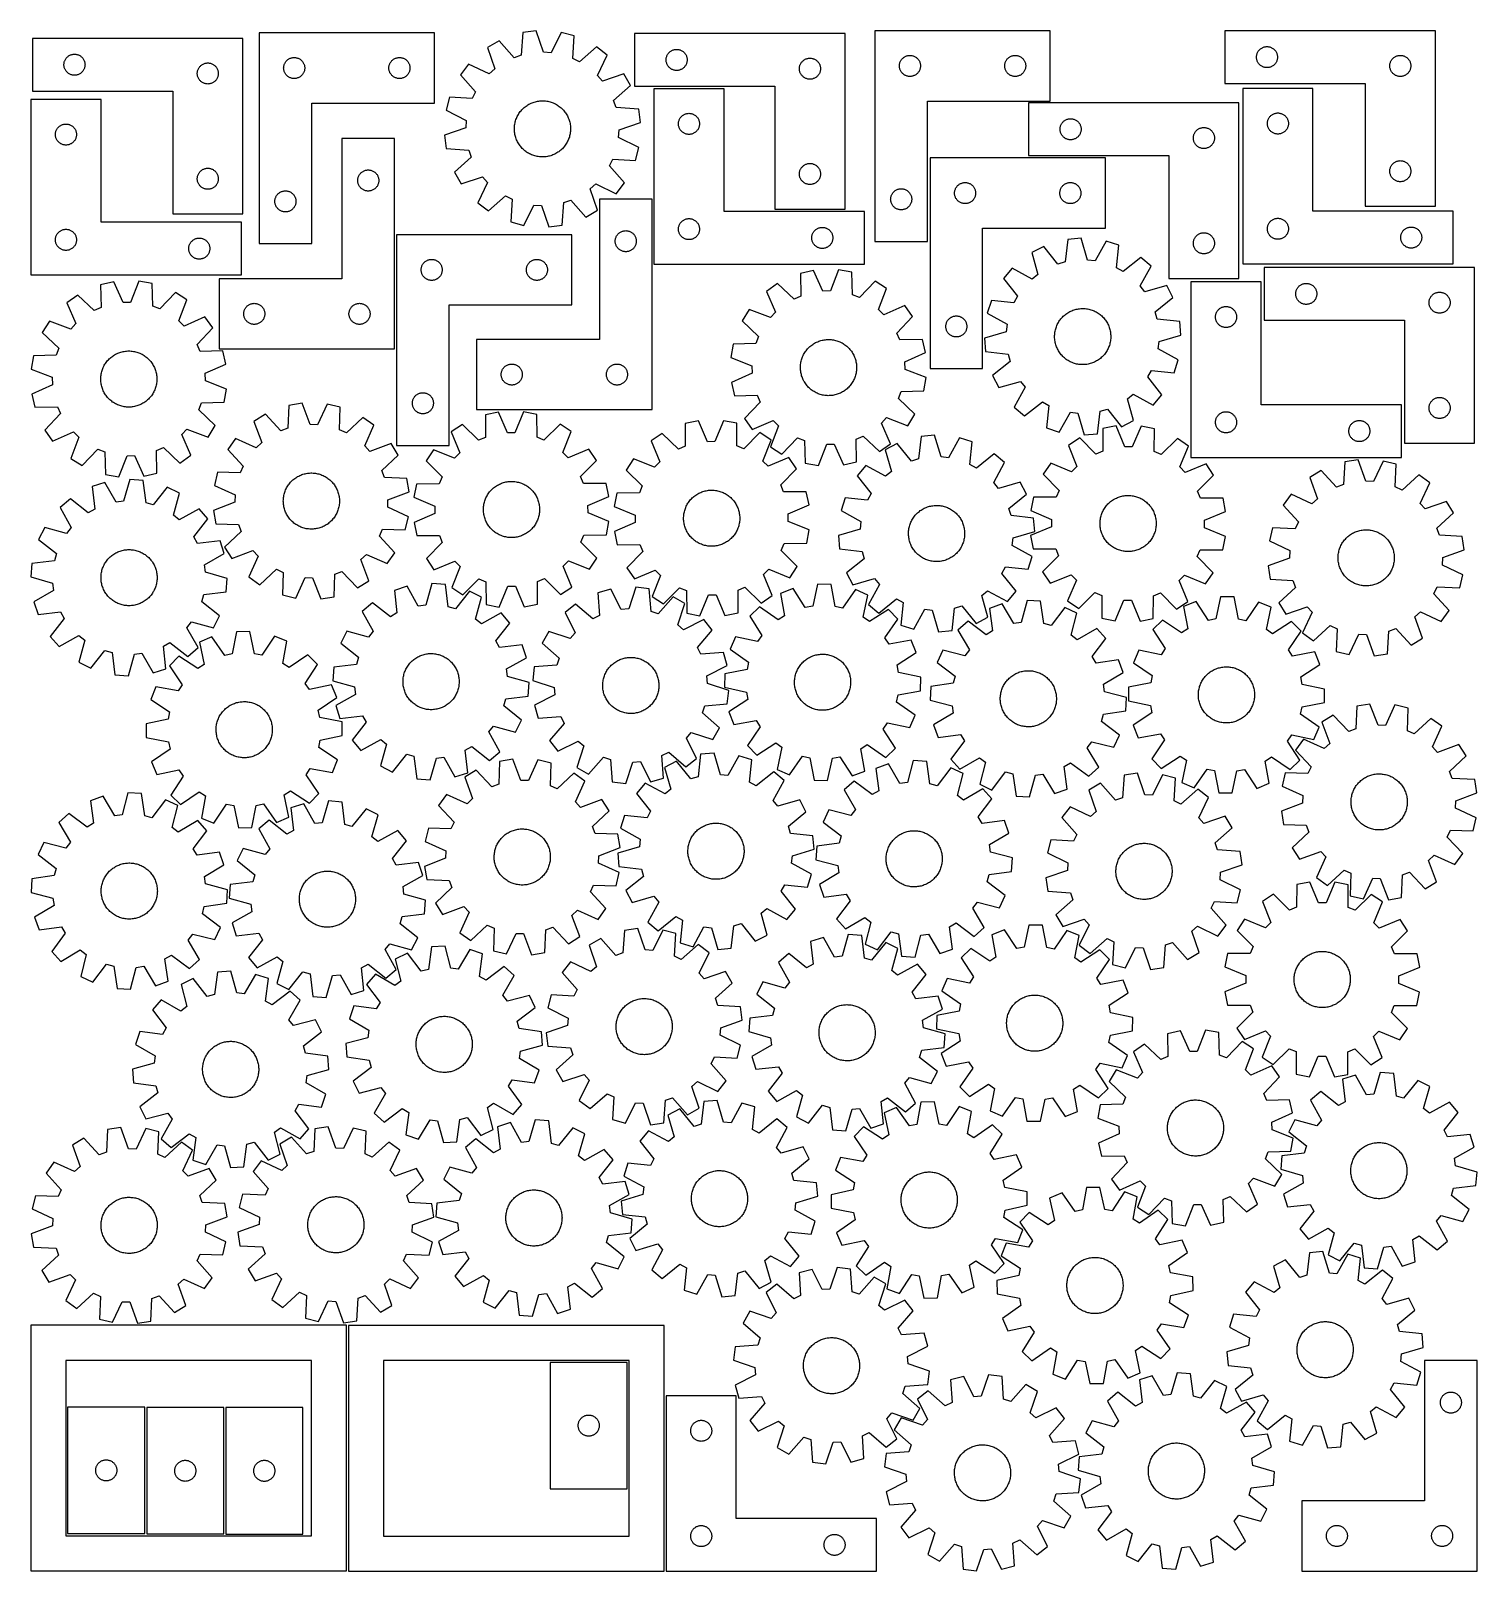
# Model space of a CAD drawing. Header units: millimetres. Extents: x 7 to 1243, y 7 to 1323.
import ezdxf

# ---------------------------------------------------------------- set-up
doc = ezdxf.new("R2010")
doc.units = ezdxf.units.MM
doc.layers.add('CUT', color=7, linetype='CONTINUOUS', true_color=0x000000)

msp = doc.modelspace()

# ---------------------------------------------------------------- linework, layer by layer
at = {"layer": 'CUT'}
for p, q in [((187.881069, 1316.803258), (7.881069, 1316.803258)), ((7.881069, 1316.803258), (7.881069, 1271.803258)), ((187.881069, 1166.803258), (187.881069, 1316.803258)), ((201.750206, 1321.480496), (201.750206, 1141.480496)), ((351.750206, 1321.480496), (201.750206, 1321.480496)), ((351.750206, 1261.480496), (351.750206, 1321.480496)), ((427.174074, 1321.728754), (425.896569, 1302.394577)), ((438.607203, 1323.267921), (427.174074, 1321.728754)), ((444.952228, 1304.959916), (438.607203, 1323.267921)), ((459.94862, 1321.931687), (451.36949, 1304.558116)), ((471.100467, 1318.978423), (459.94862, 1321.931687)), ((469.956336, 1299.635895), (471.100467, 1318.978423)), ((702.796474, 1320.903843), (522.796474, 1320.903843)), ((522.796474, 1320.903843), (522.796474, 1275.903843)), ((702.796474, 1170.903843), (702.796474, 1320.903843)), ((728.307366, 1323.272244), (728.307366, 1143.272244)), ((878.307366, 1323.272244), (728.307366, 1323.272244)), ((878.307366, 1263.272244), (878.307366, 1323.272244)), ((1207.632007, 1323.285679), (1027.632007, 1323.285679)), ((1027.632007, 1323.285679), (1027.632007, 1278.285679)), ((1207.632007, 1173.285679), (1207.632007, 1323.285679)), ((406.945821, 1314.796267), (396.972001, 1308.998993)), ((396.972001, 1308.998993), (403.190609, 1290.647662)), ((419.81403, 1300.310011), (406.945821, 1314.796267)), ((451.36949, 1304.558116), (444.952228, 1304.959916)), ((490.306011, 1309.576897), (475.731351, 1296.808901)), ((499.478809, 1302.580809), (490.306011, 1309.576897)), ((551.313248, 1303.403976), (551.656294, 1303.882696)), ((551.656294, 1303.882696), (552.029916, 1304.337956)), ((552.029916, 1304.337956), (552.432513, 1304.767805)), ((552.432513, 1304.767805), (552.862362, 1305.170402)), ((552.862362, 1305.170402), (553.317621, 1305.544024)), ((553.317621, 1305.544024), (553.796342, 1305.88707)), ((553.796342, 1305.88707), (554.296474, 1306.198072)), ((554.296474, 1306.198072), (554.815876, 1306.475698)), ((554.815876, 1306.475698), (555.352323, 1306.718759)), ((555.352323, 1306.718759), (555.903519, 1306.926215)), ((555.903519, 1306.926215), (556.467103, 1307.097176)), ((556.467103, 1307.097176), (557.040661, 1307.230911)), ((557.040661, 1307.230911), (557.621739, 1307.326847)), ((557.621739, 1307.326847), (558.207846, 1307.384574)), ((558.207846, 1307.384574), (558.796474, 1307.403843)), ((558.796474, 1307.403843), (559.385102, 1307.384574)), ((559.385102, 1307.384574), (559.97121, 1307.326847)), ((559.97121, 1307.326847), (560.552287, 1307.230911)), ((560.552287, 1307.230911), (561.125846, 1307.097176)), ((561.125846, 1307.097176), (561.689429, 1306.926215)), ((561.689429, 1306.926215), (562.240625, 1306.718759)), ((562.240625, 1306.718759), (562.777072, 1306.475698)), ((562.777072, 1306.475698), (563.296474, 1306.198072)), ((563.296474, 1306.198072), (563.796606, 1305.88707)), ((563.796606, 1305.88707), (564.275327, 1305.544024)), ((564.275327, 1305.544024), (564.730587, 1305.170402)), ((564.730587, 1305.170402), (565.160435, 1304.767805)), ((565.160435, 1304.767805), (565.563033, 1304.337956)), ((565.563033, 1304.337956), (565.936654, 1303.882696)), ((565.936654, 1303.882696), (566.279701, 1303.403976)), ((1054.938675, 1303.115051), (1055.109636, 1303.678635)), ((1055.109636, 1303.678635), (1055.317092, 1304.22983)), ((1055.317092, 1304.22983), (1055.560153, 1304.766278)), ((1055.560153, 1304.766278), (1055.837779, 1305.285679)), ((1055.837779, 1305.285679), (1056.148781, 1305.785812)), ((1056.148781, 1305.785812), (1056.491827, 1306.264532)), ((1056.491827, 1306.264532), (1056.865449, 1306.719792)), ((1056.865449, 1306.719792), (1057.268046, 1307.14964)), ((1057.268046, 1307.14964), (1057.697895, 1307.552238)), ((1057.697895, 1307.552238), (1058.153155, 1307.925859)), ((1058.153155, 1307.925859), (1058.631875, 1308.268906)), ((1058.631875, 1308.268906), (1059.132007, 1308.579908)), ((1059.132007, 1308.579908), (1059.651409, 1308.857534)), ((1059.651409, 1308.857534), (1060.187857, 1309.100595)), ((1060.187857, 1309.100595), (1060.739052, 1309.308051)), ((1060.739052, 1309.308051), (1061.302636, 1309.479012)), ((1061.302636, 1309.479012), (1061.876194, 1309.612747)), ((1061.876194, 1309.612747), (1062.457272, 1309.708683)), ((1062.457272, 1309.708683), (1063.043379, 1309.76641)), ((1063.043379, 1309.76641), (1063.632007, 1309.785679)), ((1063.632007, 1309.785679), (1064.220636, 1309.76641)), ((1064.220636, 1309.76641), (1064.806743, 1309.708683)), ((1064.806743, 1309.708683), (1065.38782, 1309.612747)), ((1065.38782, 1309.612747), (1065.961379, 1309.479012)), ((1065.961379, 1309.479012), (1066.524963, 1309.308051)), ((1066.524963, 1309.308051), (1067.076158, 1309.100595)), ((1067.076158, 1309.100595), (1067.612606, 1308.857534)), ((1067.612606, 1308.857534), (1068.132007, 1308.579908)), ((1068.132007, 1308.579908), (1068.632139, 1308.268906)), ((1068.632139, 1308.268906), (1069.11086, 1307.925859)), ((1069.11086, 1307.925859), (1069.56612, 1307.552238)), ((1069.56612, 1307.552238), (1069.995968, 1307.14964)), ((1069.995968, 1307.14964), (1070.398566, 1306.719792)), ((1070.398566, 1306.719792), (1070.772187, 1306.264532)), ((1070.772187, 1306.264532), (1071.115234, 1305.785812)), ((1071.115234, 1305.785812), (1071.426236, 1305.285679)), ((1071.426236, 1305.285679), (1071.703862, 1304.766278)), ((1071.703862, 1304.766278), (1071.946923, 1304.22983)), ((1071.946923, 1304.22983), (1072.154379, 1303.678635)), ((1072.154379, 1303.678635), (1072.32534, 1303.115051)), ((34.881069, 1294.303258), (34.900339, 1294.891886)), ((34.900339, 1293.714629), (34.881069, 1294.303258)), ((34.900339, 1294.891886), (34.958065, 1295.477993)), ((34.958065, 1293.128522), (34.900339, 1293.714629)), ((34.958065, 1295.477993), (35.054001, 1296.05907)), ((35.054001, 1292.547445), (34.958065, 1293.128522)), ((35.054001, 1296.05907), (35.187737, 1296.632629)), ((35.187737, 1291.973886), (35.054001, 1292.547445)), ((35.187737, 1296.632629), (35.358698, 1297.196213)), ((35.358698, 1291.410302), (35.187737, 1291.973886)), ((35.358698, 1297.196213), (35.566153, 1297.747408)), ((35.566153, 1290.859107), (35.358698, 1291.410302)), ((35.566153, 1297.747408), (35.809214, 1298.283856)), ((35.809214, 1290.322659), (35.566153, 1290.859107)), ((35.809214, 1298.283856), (36.08684, 1298.803258)), ((36.08684, 1298.803258), (36.397842, 1299.30339)), ((36.397842, 1299.30339), (36.740889, 1299.78211)), ((36.740889, 1299.78211), (37.114511, 1300.23737)), ((37.114511, 1300.23737), (37.517108, 1300.667219)), ((37.517108, 1300.667219), (37.946957, 1301.069816)), ((37.946957, 1301.069816), (38.402216, 1301.443438)), ((38.402216, 1301.443438), (38.880937, 1301.786484)), ((38.880937, 1301.786484), (39.381069, 1302.097486)), ((39.381069, 1302.097486), (39.900471, 1302.375112)), ((39.900471, 1302.375112), (40.436918, 1302.618173)), ((40.436918, 1302.618173), (40.988114, 1302.825629)), ((40.988114, 1302.825629), (41.551698, 1302.99659)), ((41.551698, 1302.99659), (42.125256, 1303.130325)), ((42.125256, 1303.130325), (42.706333, 1303.226261)), ((42.706333, 1303.226261), (43.292441, 1303.283988)), ((43.292441, 1303.283988), (43.881069, 1303.303258)), ((43.881069, 1303.303258), (44.469697, 1303.283988)), ((44.469697, 1303.283988), (45.055805, 1303.226261)), ((45.055805, 1303.226261), (45.636882, 1303.130325)), ((45.636882, 1303.130325), (46.21044, 1302.99659)), ((46.21044, 1302.99659), (46.774024, 1302.825629)), ((46.774024, 1302.825629), (47.32522, 1302.618173)), ((47.32522, 1302.618173), (47.861667, 1302.375112)), ((47.861667, 1302.375112), (48.381069, 1302.097486)), ((48.381069, 1302.097486), (48.881201, 1301.786484)), ((48.881201, 1301.786484), (49.359922, 1301.443438)), ((49.359922, 1301.443438), (49.815181, 1301.069816)), ((49.815181, 1301.069816), (50.24503, 1300.667219)), ((50.24503, 1300.667219), (50.647627, 1300.23737)), ((50.647627, 1300.23737), (51.021249, 1299.78211)), ((51.021249, 1299.78211), (51.364295, 1299.30339)), ((51.364295, 1299.30339), (51.675298, 1298.803258)), ((51.675298, 1298.803258), (51.952924, 1298.283856)), ((51.952924, 1298.283856), (52.195985, 1297.747408)), ((52.195985, 1290.859107), (51.952924, 1290.322659)), ((52.195985, 1297.747408), (52.40344, 1297.196213)), ((52.40344, 1291.410302), (52.195985, 1290.859107)), ((52.40344, 1297.196213), (52.574401, 1296.632629)), ((52.574401, 1291.973886), (52.40344, 1291.410302)), ((52.574401, 1296.632629), (52.708137, 1296.05907)), ((52.708137, 1292.547445), (52.574401, 1291.973886)), ((52.708137, 1296.05907), (52.804073, 1295.477993)), ((52.804073, 1293.128522), (52.708137, 1292.547445)), ((52.804073, 1295.477993), (52.861799, 1294.891886)), ((52.861799, 1293.714629), (52.804073, 1293.128522)), ((52.861799, 1294.891886), (52.881069, 1294.303258)), ((52.881069, 1294.303258), (52.861799, 1293.714629)), ((149.566153, 1290.247408), (149.809214, 1290.783856)), ((149.809214, 1290.783856), (150.08684, 1291.303258)), ((150.08684, 1291.303258), (150.397842, 1291.80339)), ((150.397842, 1291.80339), (150.740889, 1292.28211)), ((150.740889, 1292.28211), (151.114511, 1292.73737)), ((151.114511, 1292.73737), (151.517108, 1293.167219)), ((151.517108, 1293.167219), (151.946957, 1293.569816)), ((151.946957, 1293.569816), (152.402216, 1293.943438)), ((152.402216, 1293.943438), (152.880937, 1294.286484)), ((152.880937, 1294.286484), (153.381069, 1294.597486)), ((153.381069, 1294.597486), (153.900471, 1294.875112)), ((153.900471, 1294.875112), (154.436918, 1295.118173)), ((154.436918, 1295.118173), (154.988114, 1295.325629)), ((154.988114, 1295.325629), (155.551698, 1295.49659)), ((155.551698, 1295.49659), (156.125256, 1295.630325)), ((156.125256, 1295.630325), (156.706333, 1295.726261)), ((156.706333, 1295.726261), (157.292441, 1295.783988)), ((157.292441, 1295.783988), (157.881069, 1295.803258)), ((157.881069, 1295.803258), (158.469697, 1295.783988)), ((158.469697, 1295.783988), (159.055805, 1295.726261)), ((159.055805, 1295.726261), (159.636882, 1295.630325)), ((159.636882, 1295.630325), (160.21044, 1295.49659)), ((160.21044, 1295.49659), (160.774024, 1295.325629)), ((160.774024, 1295.325629), (161.32522, 1295.118173)), ((161.32522, 1295.118173), (161.861667, 1294.875112)), ((161.861667, 1294.875112), (162.381069, 1294.597486)), ((162.381069, 1294.597486), (162.881201, 1294.286484)), ((162.881201, 1294.286484), (163.359922, 1293.943438)), ((163.359922, 1293.943438), (163.815181, 1293.569816)), ((163.815181, 1293.569816), (164.24503, 1293.167219)), ((164.24503, 1293.167219), (164.647627, 1292.73737)), ((164.647627, 1292.73737), (165.021249, 1292.28211)), ((165.021249, 1292.28211), (165.364295, 1291.80339)), ((165.364295, 1291.80339), (165.675298, 1291.303258)), ((165.675298, 1291.303258), (165.952924, 1290.783856)), ((165.952924, 1290.783856), (166.195985, 1290.247408)), ((222.750206, 1291.480496), (222.769476, 1292.069124)), ((222.769476, 1290.891868), (222.750206, 1291.480496)), ((222.769476, 1292.069124), (222.827203, 1292.655232)), ((222.827203, 1290.30576), (222.769476, 1290.891868)), ((222.827203, 1292.655232), (222.923139, 1293.236309)), ((222.923139, 1293.236309), (223.056874, 1293.809867)), ((223.056874, 1293.809867), (223.227835, 1294.373451)), ((223.227835, 1294.373451), (223.435291, 1294.924647)), ((223.435291, 1294.924647), (223.678352, 1295.461094)), ((223.678352, 1295.461094), (223.955978, 1295.980496)), ((223.955978, 1295.980496), (224.26698, 1296.480628)), ((224.26698, 1296.480628), (224.610026, 1296.959349)), ((224.610026, 1296.959349), (224.983648, 1297.414608)), ((224.983648, 1297.414608), (225.386245, 1297.844457)), ((225.386245, 1297.844457), (225.816094, 1298.247054)), ((225.816094, 1298.247054), (226.271354, 1298.620676)), ((226.271354, 1298.620676), (226.750074, 1298.963723)), ((226.750074, 1298.963723), (227.250206, 1299.274725)), ((227.250206, 1299.274725), (227.769608, 1299.552351)), ((227.769608, 1299.552351), (228.306056, 1299.795412)), ((228.306056, 1299.795412), (228.857251, 1300.002867)), ((228.857251, 1300.002867), (229.420835, 1300.173828)), ((229.420835, 1300.173828), (229.994394, 1300.307564)), ((229.994394, 1300.307564), (230.575471, 1300.4035)), ((230.575471, 1300.4035), (231.161578, 1300.461226)), ((231.161578, 1300.461226), (231.750206, 1300.480496)), ((231.750206, 1300.480496), (232.338835, 1300.461226)), ((232.338835, 1300.461226), (232.924942, 1300.4035)), ((232.924942, 1300.4035), (233.506019, 1300.307564)), ((233.506019, 1300.307564), (234.079578, 1300.173828)), ((234.079578, 1300.173828), (234.643162, 1300.002867)), ((234.643162, 1300.002867), (235.194357, 1299.795412)), ((235.194357, 1299.795412), (235.730805, 1299.552351)), ((235.730805, 1299.552351), (236.250206, 1299.274725)), ((236.250206, 1299.274725), (236.750339, 1298.963723)), ((236.750339, 1298.963723), (237.229059, 1298.620676)), ((237.229059, 1298.620676), (237.684319, 1298.247054)), ((237.684319, 1298.247054), (238.114167, 1297.844457)), ((238.114167, 1297.844457), (238.516765, 1297.414608)), ((238.516765, 1297.414608), (238.890387, 1296.959349)), ((238.890387, 1296.959349), (239.233433, 1296.480628)), ((239.233433, 1296.480628), (239.544435, 1295.980496)), ((239.544435, 1295.980496), (239.822061, 1295.461094)), ((239.822061, 1295.461094), (240.065122, 1294.924647)), ((240.065122, 1294.924647), (240.272578, 1294.373451)), ((240.272578, 1294.373451), (240.443539, 1293.809867)), ((240.443539, 1293.809867), (240.577274, 1293.236309)), ((240.577274, 1293.236309), (240.67321, 1292.655232)), ((240.67321, 1292.655232), (240.730937, 1292.069124)), ((240.730937, 1290.891868), (240.67321, 1290.30576)), ((240.730937, 1292.069124), (240.750206, 1291.480496)), ((240.750206, 1291.480496), (240.730937, 1290.891868)), ((312.750206, 1291.480496), (312.769476, 1292.069124)), ((312.769476, 1290.891868), (312.750206, 1291.480496)), ((312.769476, 1292.069124), (312.827203, 1292.655232)), ((312.827203, 1290.30576), (312.769476, 1290.891868)), ((312.827203, 1292.655232), (312.923139, 1293.236309)), ((312.923139, 1293.236309), (313.056874, 1293.809867)), ((313.056874, 1293.809867), (313.227835, 1294.373451)), ((313.227835, 1294.373451), (313.435291, 1294.924647)), ((313.435291, 1294.924647), (313.678352, 1295.461094)), ((313.678352, 1295.461094), (313.955978, 1295.980496)), ((313.955978, 1295.980496), (314.26698, 1296.480628)), ((314.26698, 1296.480628), (314.610026, 1296.959349)), ((314.610026, 1296.959349), (314.983648, 1297.414608)), ((314.983648, 1297.414608), (315.386245, 1297.844457)), ((315.386245, 1297.844457), (315.816094, 1298.247054)), ((315.816094, 1298.247054), (316.271354, 1298.620676)), ((316.271354, 1298.620676), (316.750074, 1298.963723)), ((316.750074, 1298.963723), (317.250206, 1299.274725)), ((317.250206, 1299.274725), (317.769608, 1299.552351)), ((317.769608, 1299.552351), (318.306056, 1299.795412)), ((318.306056, 1299.795412), (318.857251, 1300.002867)), ((318.857251, 1300.002867), (319.420835, 1300.173828)), ((319.420835, 1300.173828), (319.994394, 1300.307564)), ((319.994394, 1300.307564), (320.575471, 1300.4035)), ((320.575471, 1300.4035), (321.161578, 1300.461226)), ((321.161578, 1300.461226), (321.750206, 1300.480496)), ((321.750206, 1300.480496), (322.338835, 1300.461226)), ((322.338835, 1300.461226), (322.924942, 1300.4035)), ((322.924942, 1300.4035), (323.506019, 1300.307564)), ((323.506019, 1300.307564), (324.079578, 1300.173828)), ((324.079578, 1300.173828), (324.643162, 1300.002867)), ((324.643162, 1300.002867), (325.194357, 1299.795412)), ((325.194357, 1299.795412), (325.730805, 1299.552351)), ((325.730805, 1299.552351), (326.250206, 1299.274725)), ((326.250206, 1299.274725), (326.750339, 1298.963723)), ((326.750339, 1298.963723), (327.229059, 1298.620676)), ((327.229059, 1298.620676), (327.684319, 1298.247054)), ((327.684319, 1298.247054), (328.114167, 1297.844457)), ((328.114167, 1297.844457), (328.516765, 1297.414608)), ((328.516765, 1297.414608), (328.890387, 1296.959349)), ((328.890387, 1296.959349), (329.233433, 1296.480628)), ((329.233433, 1296.480628), (329.544435, 1295.980496)), ((329.544435, 1295.980496), (329.822061, 1295.461094)), ((329.822061, 1295.461094), (330.065122, 1294.924647)), ((330.065122, 1294.924647), (330.272578, 1294.373451)), ((330.272578, 1294.373451), (330.443539, 1293.809867)), ((330.443539, 1293.809867), (330.577274, 1293.236309)), ((330.577274, 1293.236309), (330.67321, 1292.655232)), ((330.67321, 1292.655232), (330.730937, 1292.069124)), ((330.730937, 1290.891868), (330.67321, 1290.30576)), ((330.730937, 1292.069124), (330.750206, 1291.480496)), ((330.750206, 1291.480496), (330.730937, 1290.891868)), ((380.93648, 1294.853192), (373.940393, 1285.680394)), ((398.368805, 1286.394088), (380.93648, 1294.853192)), ((403.190609, 1290.647662), (398.368805, 1286.394088)), ((425.896569, 1302.394577), (419.81403, 1300.310011)), ((475.731351, 1296.808901), (469.956336, 1299.635895)), ((491.019705, 1285.148484), (499.478809, 1302.580809)), ((549.796474, 1298.403843), (549.815744, 1298.992472)), ((549.815744, 1297.815215), (549.796474, 1298.403843)), ((549.815744, 1298.992472), (549.873471, 1299.578579)), ((549.873471, 1297.229108), (549.815744, 1297.815215)), ((549.873471, 1299.578579), (549.969407, 1300.159656)), ((549.969407, 1296.648031), (549.873471, 1297.229108)), ((549.969407, 1300.159656), (550.103142, 1300.733215)), ((550.103142, 1296.074472), (549.969407, 1296.648031)), ((550.103142, 1300.733215), (550.274103, 1301.296799)), ((550.274103, 1295.510888), (550.103142, 1296.074472)), ((550.274103, 1301.296799), (550.481558, 1301.847994)), ((550.481558, 1294.959693), (550.274103, 1295.510888)), ((550.481558, 1301.847994), (550.72462, 1302.384442)), ((550.72462, 1294.423245), (550.481558, 1294.959693)), ((550.72462, 1302.384442), (551.002246, 1302.903843)), ((551.002246, 1293.903843), (550.72462, 1294.423245)), ((551.002246, 1302.903843), (551.313248, 1303.403976)), ((551.313248, 1293.403711), (551.002246, 1293.903843)), ((551.656294, 1292.924991), (551.313248, 1293.403711)), ((552.029916, 1292.469731), (551.656294, 1292.924991)), ((552.432513, 1292.039882), (552.029916, 1292.469731)), ((552.862362, 1291.637285), (552.432513, 1292.039882)), ((553.317621, 1291.263663), (552.862362, 1291.637285)), ((553.796342, 1290.920617), (553.317621, 1291.263663)), ((554.296474, 1290.609615), (553.796342, 1290.920617)), ((554.815876, 1290.331989), (554.296474, 1290.609615)), ((563.296474, 1290.609615), (562.777072, 1290.331989)), ((563.796606, 1290.920617), (563.296474, 1290.609615)), ((564.275327, 1291.263663), (563.796606, 1290.920617)), ((564.730587, 1291.637285), (564.275327, 1291.263663)), ((565.160435, 1292.039882), (564.730587, 1291.637285)), ((565.563033, 1292.469731), (565.160435, 1292.039882)), ((565.936654, 1292.924991), (565.563033, 1292.469731)), ((566.279701, 1293.403711), (565.936654, 1292.924991)), ((566.279701, 1303.403976), (566.590703, 1302.903843)), ((566.590703, 1293.903843), (566.279701, 1293.403711)), ((566.590703, 1302.903843), (566.868329, 1302.384442)), ((566.868329, 1294.423245), (566.590703, 1293.903843)), ((566.868329, 1302.384442), (567.11139, 1301.847994)), ((567.11139, 1294.959693), (566.868329, 1294.423245)), ((567.11139, 1301.847994), (567.318845, 1301.296799)), ((567.318845, 1295.510888), (567.11139, 1294.959693)), ((567.318845, 1301.296799), (567.489807, 1300.733215)), ((567.489807, 1296.074472), (567.318845, 1295.510888)), ((567.489807, 1300.733215), (567.623542, 1300.159656)), ((567.623542, 1296.648031), (567.489807, 1296.074472)), ((567.623542, 1300.159656), (567.719478, 1299.578579)), ((567.719478, 1297.229108), (567.623542, 1296.648031)), ((567.719478, 1299.578579), (567.777205, 1298.992472)), ((567.777205, 1297.815215), (567.719478, 1297.229108)), ((567.777205, 1298.992472), (567.796474, 1298.403843)), ((567.796474, 1298.403843), (567.777205, 1297.815215)), ((663.796474, 1290.903843), (663.815744, 1291.492472)), ((663.815744, 1290.315215), (663.796474, 1290.903843)), ((663.815744, 1291.492472), (663.873471, 1292.078579)), ((663.873471, 1292.078579), (663.969407, 1292.659656)), ((663.969407, 1292.659656), (664.103142, 1293.233215)), ((664.103142, 1293.233215), (664.274103, 1293.796799)), ((664.274103, 1293.796799), (664.481558, 1294.347994)), ((664.481558, 1294.347994), (664.72462, 1294.884442)), ((664.72462, 1294.884442), (665.002246, 1295.403843)), ((665.002246, 1295.403843), (665.313248, 1295.903976)), ((665.313248, 1295.903976), (665.656294, 1296.382696)), ((665.656294, 1296.382696), (666.029916, 1296.837956)), ((666.029916, 1296.837956), (666.432513, 1297.267805)), ((666.432513, 1297.267805), (666.862362, 1297.670402)), ((666.862362, 1297.670402), (667.317621, 1298.044024)), ((667.317621, 1298.044024), (667.796342, 1298.38707)), ((667.796342, 1298.38707), (668.296474, 1298.698072)), ((668.296474, 1298.698072), (668.815876, 1298.975698)), ((668.815876, 1298.975698), (669.352323, 1299.218759)), ((669.352323, 1299.218759), (669.903519, 1299.426215)), ((669.903519, 1299.426215), (670.467103, 1299.597176)), ((670.467103, 1299.597176), (671.040661, 1299.730911)), ((671.040661, 1299.730911), (671.621739, 1299.826847)), ((671.621739, 1299.826847), (672.207846, 1299.884574)), ((672.207846, 1299.884574), (672.796474, 1299.903843)), ((672.796474, 1299.903843), (673.385102, 1299.884574)), ((673.385102, 1299.884574), (673.97121, 1299.826847)), ((673.97121, 1299.826847), (674.552287, 1299.730911)), ((674.552287, 1299.730911), (675.125846, 1299.597176)), ((675.125846, 1299.597176), (675.689429, 1299.426215)), ((675.689429, 1299.426215), (676.240625, 1299.218759)), ((676.240625, 1299.218759), (676.777072, 1298.975698)), ((676.777072, 1298.975698), (677.296474, 1298.698072)), ((677.296474, 1298.698072), (677.796606, 1298.38707)), ((677.796606, 1298.38707), (678.275327, 1298.044024)), ((678.275327, 1298.044024), (678.730587, 1297.670402)), ((678.730587, 1297.670402), (679.160435, 1297.267805)), ((679.160435, 1297.267805), (679.563033, 1296.837956)), ((679.563033, 1296.837956), (679.936654, 1296.382696)), ((679.936654, 1296.382696), (680.279701, 1295.903976)), ((680.279701, 1295.903976), (680.590703, 1295.403843)), ((680.590703, 1295.403843), (680.868329, 1294.884442)), ((680.868329, 1294.884442), (681.11139, 1294.347994)), ((681.11139, 1294.347994), (681.318845, 1293.796799)), ((681.318845, 1293.796799), (681.489807, 1293.233215)), ((681.489807, 1293.233215), (681.623542, 1292.659656)), ((681.623542, 1292.659656), (681.719478, 1292.078579)), ((681.719478, 1292.078579), (681.777205, 1291.492472)), ((681.777205, 1291.492472), (681.796474, 1290.903843)), ((681.796474, 1290.903843), (681.777205, 1290.315215)), ((749.307366, 1293.272244), (749.326636, 1293.860872)), ((749.326636, 1292.683616), (749.307366, 1293.272244)), ((749.326636, 1293.860872), (749.384362, 1294.44698)), ((749.384362, 1292.097508), (749.326636, 1292.683616)), ((749.384362, 1294.44698), (749.480298, 1295.028057)), ((749.480298, 1291.516431), (749.384362, 1292.097508)), ((749.480298, 1295.028057), (749.614033, 1295.601615)), ((749.614033, 1290.942873), (749.480298, 1291.516431)), ((749.614033, 1295.601615), (749.784995, 1296.165199)), ((749.784995, 1290.379289), (749.614033, 1290.942873)), ((749.784995, 1296.165199), (749.99245, 1296.716395)), ((749.99245, 1296.716395), (750.235511, 1297.252842)), ((750.235511, 1297.252842), (750.513137, 1297.772244)), ((750.513137, 1297.772244), (750.824139, 1298.272376)), ((750.824139, 1298.272376), (751.167186, 1298.751097)), ((751.167186, 1298.751097), (751.540808, 1299.206356)), ((751.540808, 1299.206356), (751.943405, 1299.636205)), ((751.943405, 1299.636205), (752.373254, 1300.038802)), ((752.373254, 1300.038802), (752.828513, 1300.412424)), ((752.828513, 1300.412424), (753.307234, 1300.755471)), ((753.307234, 1300.755471), (753.807366, 1301.066473)), ((753.807366, 1301.066473), (754.326768, 1301.344099)), ((754.326768, 1301.344099), (754.863215, 1301.58716)), ((754.863215, 1301.58716), (755.414411, 1301.794615)), ((755.414411, 1301.794615), (755.977994, 1301.965577)), ((755.977994, 1301.965577), (756.551553, 1302.099312)), ((756.551553, 1302.099312), (757.13263, 1302.195248)), ((757.13263, 1302.195248), (757.718738, 1302.252974)), ((757.718738, 1302.252974), (758.307366, 1302.272244)), ((758.307366, 1302.272244), (758.895994, 1302.252974)), ((758.895994, 1302.252974), (759.482102, 1302.195248)), ((759.482102, 1302.195248), (760.063179, 1302.099312)), ((760.063179, 1302.099312), (760.636737, 1301.965577)), ((760.636737, 1301.965577), (761.200321, 1301.794615)), ((761.200321, 1301.794615), (761.751517, 1301.58716)), ((761.751517, 1301.58716), (762.287964, 1301.344099)), ((762.287964, 1301.344099), (762.807366, 1301.066473)), ((762.807366, 1301.066473), (763.307498, 1300.755471)), ((763.307498, 1300.755471), (763.786219, 1300.412424)), ((763.786219, 1300.412424), (764.241478, 1300.038802)), ((764.241478, 1300.038802), (764.671327, 1299.636205)), ((764.671327, 1299.636205), (765.073924, 1299.206356)), ((765.073924, 1299.206356), (765.447546, 1298.751097)), ((765.447546, 1298.751097), (765.790592, 1298.272376)), ((765.790592, 1298.272376), (766.101595, 1297.772244)), ((766.101595, 1297.772244), (766.379221, 1297.252842)), ((766.379221, 1297.252842), (766.622282, 1296.716395)), ((766.622282, 1296.716395), (766.829737, 1296.165199)), ((766.829737, 1296.165199), (767.000698, 1295.601615)), ((767.000698, 1290.942873), (766.829737, 1290.379289)), ((767.000698, 1295.601615), (767.134433, 1295.028057)), ((767.134433, 1291.516431), (767.000698, 1290.942873)), ((767.134433, 1295.028057), (767.23037, 1294.44698)), ((767.23037, 1292.097508), (767.134433, 1291.516431)), ((767.23037, 1294.44698), (767.288096, 1293.860872)), ((767.288096, 1292.683616), (767.23037, 1292.097508)), ((767.288096, 1293.860872), (767.307366, 1293.272244)), ((767.307366, 1293.272244), (767.288096, 1292.683616)), ((839.307366, 1293.272244), (839.326636, 1293.860872)), ((839.326636, 1292.683616), (839.307366, 1293.272244)), ((839.326636, 1293.860872), (839.384362, 1294.44698)), ((839.384362, 1292.097508), (839.326636, 1292.683616)), ((839.384362, 1294.44698), (839.480298, 1295.028057)), ((839.480298, 1291.516431), (839.384362, 1292.097508)), ((839.480298, 1295.028057), (839.614033, 1295.601615)), ((839.614033, 1290.942873), (839.480298, 1291.516431)), ((839.614033, 1295.601615), (839.784995, 1296.165199)), ((839.784995, 1290.379289), (839.614033, 1290.942873)), ((839.784995, 1296.165199), (839.99245, 1296.716395)), ((839.99245, 1296.716395), (840.235511, 1297.252842)), ((840.235511, 1297.252842), (840.513137, 1297.772244)), ((840.513137, 1297.772244), (840.824139, 1298.272376)), ((840.824139, 1298.272376), (841.167186, 1298.751097)), ((841.167186, 1298.751097), (841.540808, 1299.206356)), ((841.540808, 1299.206356), (841.943405, 1299.636205)), ((841.943405, 1299.636205), (842.373254, 1300.038802)), ((842.373254, 1300.038802), (842.828513, 1300.412424)), ((842.828513, 1300.412424), (843.307234, 1300.755471)), ((843.307234, 1300.755471), (843.807366, 1301.066473)), ((843.807366, 1301.066473), (844.326768, 1301.344099)), ((844.326768, 1301.344099), (844.863215, 1301.58716)), ((844.863215, 1301.58716), (845.414411, 1301.794615)), ((845.414411, 1301.794615), (845.977994, 1301.965577)), ((845.977994, 1301.965577), (846.551553, 1302.099312)), ((846.551553, 1302.099312), (847.13263, 1302.195248)), ((847.13263, 1302.195248), (847.718738, 1302.252974)), ((847.718738, 1302.252974), (848.307366, 1302.272244)), ((848.307366, 1302.272244), (848.895994, 1302.252974)), ((848.895994, 1302.252974), (849.482102, 1302.195248)), ((849.482102, 1302.195248), (850.063179, 1302.099312)), ((850.063179, 1302.099312), (850.636737, 1301.965577)), ((850.636737, 1301.965577), (851.200321, 1301.794615)), ((851.200321, 1301.794615), (851.751517, 1301.58716)), ((851.751517, 1301.58716), (852.287964, 1301.344099)), ((852.287964, 1301.344099), (852.807366, 1301.066473)), ((852.807366, 1301.066473), (853.307498, 1300.755471)), ((853.307498, 1300.755471), (853.786219, 1300.412424)), ((853.786219, 1300.412424), (854.241478, 1300.038802)), ((854.241478, 1300.038802), (854.671327, 1299.636205)), ((854.671327, 1299.636205), (855.073924, 1299.206356)), ((855.073924, 1299.206356), (855.447546, 1298.751097)), ((855.447546, 1298.751097), (855.790592, 1298.272376)), ((855.790592, 1298.272376), (856.101595, 1297.772244)), ((856.101595, 1297.772244), (856.379221, 1297.252842)), ((856.379221, 1297.252842), (856.622282, 1296.716395)), ((856.622282, 1296.716395), (856.829737, 1296.165199)), ((856.829737, 1296.165199), (857.000698, 1295.601615)), ((857.000698, 1290.942873), (856.829737, 1290.379289)), ((857.000698, 1295.601615), (857.134433, 1295.028057)), ((857.134433, 1291.516431), (857.000698, 1290.942873)), ((857.134433, 1295.028057), (857.23037, 1294.44698)), ((857.23037, 1292.097508), (857.134433, 1291.516431)), ((857.23037, 1294.44698), (857.288096, 1293.860872)), ((857.288096, 1292.683616), (857.23037, 1292.097508)), ((857.288096, 1293.860872), (857.307366, 1293.272244)), ((857.307366, 1293.272244), (857.288096, 1292.683616)), ((1054.632007, 1300.785679), (1054.651277, 1301.374308)), ((1054.651277, 1300.197051), (1054.632007, 1300.785679)), ((1054.651277, 1301.374308), (1054.709004, 1301.960415)), ((1054.709004, 1299.610944), (1054.651277, 1300.197051)), ((1054.709004, 1301.960415), (1054.80494, 1302.541492)), ((1054.80494, 1299.029867), (1054.709004, 1299.610944)), ((1054.80494, 1302.541492), (1054.938675, 1303.115051)), ((1054.938675, 1298.456308), (1054.80494, 1299.029867)), ((1055.109636, 1297.892724), (1054.938675, 1298.456308)), ((1055.317092, 1297.341529), (1055.109636, 1297.892724)), ((1055.560153, 1296.805081), (1055.317092, 1297.341529)), ((1055.837779, 1296.285679), (1055.560153, 1296.805081)), ((1056.148781, 1295.785547), (1055.837779, 1296.285679)), ((1056.491827, 1295.306827), (1056.148781, 1295.785547)), ((1056.865449, 1294.851567), (1056.491827, 1295.306827)), ((1057.268046, 1294.421718), (1056.865449, 1294.851567)), ((1057.697895, 1294.019121), (1057.268046, 1294.421718)), ((1058.153155, 1293.645499), (1057.697895, 1294.019121)), ((1058.631875, 1293.302453), (1058.153155, 1293.645499)), ((1059.132007, 1292.991451), (1058.631875, 1293.302453)), ((1059.651409, 1292.713825), (1059.132007, 1292.991451)), ((1060.187857, 1292.470764), (1059.651409, 1292.713825)), ((1060.739052, 1292.263308), (1060.187857, 1292.470764)), ((1061.302636, 1292.092347), (1060.739052, 1292.263308)), ((1061.876194, 1291.958612), (1061.302636, 1292.092347)), ((1062.457272, 1291.862676), (1061.876194, 1291.958612)), ((1063.043379, 1291.804949), (1062.457272, 1291.862676)), ((1063.632007, 1291.785679), (1063.043379, 1291.804949)), ((1064.220636, 1291.804949), (1063.632007, 1291.785679)), ((1064.806743, 1291.862676), (1064.220636, 1291.804949)), ((1065.38782, 1291.958612), (1064.806743, 1291.862676)), ((1065.961379, 1292.092347), (1065.38782, 1291.958612)), ((1066.524963, 1292.263308), (1065.961379, 1292.092347)), ((1067.076158, 1292.470764), (1066.524963, 1292.263308)), ((1067.612606, 1292.713825), (1067.076158, 1292.470764)), ((1068.132007, 1292.991451), (1067.612606, 1292.713825)), ((1068.632139, 1293.302453), (1068.132007, 1292.991451)), ((1069.11086, 1293.645499), (1068.632139, 1293.302453)), ((1069.56612, 1294.019121), (1069.11086, 1293.645499)), ((1069.995968, 1294.421718), (1069.56612, 1294.019121)), ((1070.398566, 1294.851567), (1069.995968, 1294.421718)), ((1070.772187, 1295.306827), (1070.398566, 1294.851567)), ((1071.115234, 1295.785547), (1070.772187, 1295.306827)), ((1071.426236, 1296.285679), (1071.115234, 1295.785547)), ((1071.703862, 1296.805081), (1071.426236, 1296.285679)), ((1071.946923, 1297.341529), (1071.703862, 1296.805081)), ((1072.154379, 1297.892724), (1071.946923, 1297.341529)), ((1072.32534, 1298.456308), (1072.154379, 1297.892724)), ((1072.32534, 1303.115051), (1072.459075, 1302.541492)), ((1072.459075, 1299.029867), (1072.32534, 1298.456308)), ((1072.459075, 1302.541492), (1072.555011, 1301.960415)), ((1072.555011, 1299.610944), (1072.459075, 1299.029867)), ((1072.555011, 1301.960415), (1072.612738, 1301.374308)), ((1072.612738, 1300.197051), (1072.555011, 1299.610944)), ((1072.612738, 1301.374308), (1072.632007, 1300.785679)), ((1072.632007, 1300.785679), (1072.612738, 1300.197051)), ((1168.632007, 1293.285679), (1168.651277, 1293.874308)), ((1168.651277, 1292.697051), (1168.632007, 1293.285679)), ((1168.651277, 1293.874308), (1168.709004, 1294.460415)), ((1168.709004, 1292.110944), (1168.651277, 1292.697051)), ((1168.709004, 1294.460415), (1168.80494, 1295.041492)), ((1168.80494, 1291.529867), (1168.709004, 1292.110944)), ((1168.80494, 1295.041492), (1168.938675, 1295.615051)), ((1168.938675, 1290.956308), (1168.80494, 1291.529867)), ((1168.938675, 1295.615051), (1169.109636, 1296.178635)), ((1169.109636, 1290.392724), (1168.938675, 1290.956308)), ((1169.109636, 1296.178635), (1169.317092, 1296.72983)), ((1169.317092, 1296.72983), (1169.560153, 1297.266278)), ((1169.560153, 1297.266278), (1169.837779, 1297.785679)), ((1169.837779, 1297.785679), (1170.148781, 1298.285812)), ((1170.148781, 1298.285812), (1170.491827, 1298.764532)), ((1170.491827, 1298.764532), (1170.865449, 1299.219792)), ((1170.865449, 1299.219792), (1171.268046, 1299.64964)), ((1171.268046, 1299.64964), (1171.697895, 1300.052238)), ((1171.697895, 1300.052238), (1172.153155, 1300.425859)), ((1172.153155, 1300.425859), (1172.631875, 1300.768906)), ((1172.631875, 1300.768906), (1173.132007, 1301.079908)), ((1173.132007, 1301.079908), (1173.651409, 1301.357534)), ((1173.651409, 1301.357534), (1174.187857, 1301.600595)), ((1174.187857, 1301.600595), (1174.739052, 1301.808051)), ((1174.739052, 1301.808051), (1175.302636, 1301.979012)), ((1175.302636, 1301.979012), (1175.876194, 1302.112747)), ((1175.876194, 1302.112747), (1176.457272, 1302.208683)), ((1176.457272, 1302.208683), (1177.043379, 1302.26641)), ((1177.043379, 1302.26641), (1177.632007, 1302.285679)), ((1177.632007, 1302.285679), (1178.220636, 1302.26641)), ((1178.220636, 1302.26641), (1178.806743, 1302.208683)), ((1178.806743, 1302.208683), (1179.38782, 1302.112747)), ((1179.38782, 1302.112747), (1179.961379, 1301.979012)), ((1179.961379, 1301.979012), (1180.524963, 1301.808051)), ((1180.524963, 1301.808051), (1181.076158, 1301.600595)), ((1181.076158, 1301.600595), (1181.612606, 1301.357534)), ((1181.612606, 1301.357534), (1182.132007, 1301.079908)), ((1182.132007, 1301.079908), (1182.632139, 1300.768906)), ((1182.632139, 1300.768906), (1183.11086, 1300.425859)), ((1183.11086, 1300.425859), (1183.56612, 1300.052238)), ((1183.56612, 1300.052238), (1183.995968, 1299.64964)), ((1183.995968, 1299.64964), (1184.398566, 1299.219792)), ((1184.398566, 1299.219792), (1184.772187, 1298.764532)), ((1184.772187, 1298.764532), (1185.115234, 1298.285812)), ((1185.115234, 1298.285812), (1185.426236, 1297.785679)), ((1185.426236, 1297.785679), (1185.703862, 1297.266278)), ((1185.703862, 1297.266278), (1185.946923, 1296.72983)), ((1185.946923, 1296.72983), (1186.154379, 1296.178635)), ((1186.154379, 1296.178635), (1186.32534, 1295.615051)), ((1186.32534, 1290.956308), (1186.154379, 1290.392724)), ((1186.32534, 1295.615051), (1186.459075, 1295.041492)), ((1186.459075, 1291.529867), (1186.32534, 1290.956308)), ((1186.459075, 1295.041492), (1186.555011, 1294.460415)), ((1186.555011, 1292.110944), (1186.459075, 1291.529867)), ((1186.555011, 1294.460415), (1186.612738, 1293.874308)), ((1186.612738, 1292.697051), (1186.555011, 1292.110944)), ((1186.612738, 1293.874308), (1186.632007, 1293.285679)), ((1186.632007, 1293.285679), (1186.612738, 1292.697051)), ((36.08684, 1289.803258), (35.809214, 1290.322659)), ((36.397842, 1289.303125), (36.08684, 1289.803258)), ((36.740889, 1288.824405), (36.397842, 1289.303125)), ((37.114511, 1288.369145), (36.740889, 1288.824405)), ((37.517108, 1287.939297), (37.114511, 1288.369145)), ((37.946957, 1287.536699), (37.517108, 1287.939297)), ((38.402216, 1287.163077), (37.946957, 1287.536699)), ((38.880937, 1286.820031), (38.402216, 1287.163077)), ((39.381069, 1286.509029), (38.880937, 1286.820031)), ((39.900471, 1286.231403), (39.381069, 1286.509029)), ((40.436918, 1285.988342), (39.900471, 1286.231403)), ((40.988114, 1285.780886), (40.436918, 1285.988342)), ((41.551698, 1285.609925), (40.988114, 1285.780886)), ((42.125256, 1285.47619), (41.551698, 1285.609925)), ((42.706333, 1285.380254), (42.125256, 1285.47619)), ((43.292441, 1285.322527), (42.706333, 1285.380254)), ((43.881069, 1285.303258), (43.292441, 1285.322527)), ((44.469697, 1285.322527), (43.881069, 1285.303258)), ((45.055805, 1285.380254), (44.469697, 1285.322527)), ((45.636882, 1285.47619), (45.055805, 1285.380254)), ((46.21044, 1285.609925), (45.636882, 1285.47619)), ((46.774024, 1285.780886), (46.21044, 1285.609925)), ((47.32522, 1285.988342), (46.774024, 1285.780886)), ((47.861667, 1286.231403), (47.32522, 1285.988342)), ((48.381069, 1286.509029), (47.861667, 1286.231403)), ((48.881201, 1286.820031), (48.381069, 1286.509029)), ((49.359922, 1287.163077), (48.881201, 1286.820031)), ((49.815181, 1287.536699), (49.359922, 1287.163077)), ((50.24503, 1287.939297), (49.815181, 1287.536699)), ((50.647627, 1288.369145), (50.24503, 1287.939297)), ((51.021249, 1288.824405), (50.647627, 1288.369145)), ((51.364295, 1289.303125), (51.021249, 1288.824405)), ((51.675298, 1289.803258), (51.364295, 1289.303125)), ((51.952924, 1290.322659), (51.675298, 1289.803258)), ((148.881069, 1286.803258), (148.900339, 1287.391886)), ((148.900339, 1286.214629), (148.881069, 1286.803258)), ((148.900339, 1287.391886), (148.958065, 1287.977993)), ((148.958065, 1285.628522), (148.900339, 1286.214629)), ((148.958065, 1287.977993), (149.054001, 1288.55907)), ((149.054001, 1285.047445), (148.958065, 1285.628522)), ((149.054001, 1288.55907), (149.187737, 1289.132629)), ((149.187737, 1284.473886), (149.054001, 1285.047445)), ((149.187737, 1289.132629), (149.358698, 1289.696213)), ((149.358698, 1283.910302), (149.187737, 1284.473886)), ((149.358698, 1289.696213), (149.566153, 1290.247408)), ((149.566153, 1283.359107), (149.358698, 1283.910302)), ((149.809214, 1282.822659), (149.566153, 1283.359107)), ((150.08684, 1282.303258), (149.809214, 1282.822659)), ((150.397842, 1281.803125), (150.08684, 1282.303258)), ((150.740889, 1281.324405), (150.397842, 1281.803125)), ((151.114511, 1280.869145), (150.740889, 1281.324405)), ((151.517108, 1280.439297), (151.114511, 1280.869145)), ((151.946957, 1280.036699), (151.517108, 1280.439297)), ((152.402216, 1279.663077), (151.946957, 1280.036699)), ((152.880937, 1279.320031), (152.402216, 1279.663077)), ((153.381069, 1279.009029), (152.880937, 1279.320031)), ((153.900471, 1278.731403), (153.381069, 1279.009029)), ((154.436918, 1278.488342), (153.900471, 1278.731403)), ((154.988114, 1278.280886), (154.436918, 1278.488342)), ((155.551698, 1278.109925), (154.988114, 1278.280886)), ((156.125256, 1277.97619), (155.551698, 1278.109925)), ((156.706333, 1277.880254), (156.125256, 1277.97619)), ((157.292441, 1277.822527), (156.706333, 1277.880254)), ((157.881069, 1277.803258), (157.292441, 1277.822527)), ((158.469697, 1277.822527), (157.881069, 1277.803258)), ((159.055805, 1277.880254), (158.469697, 1277.822527)), ((159.636882, 1277.97619), (159.055805, 1277.880254)), ((160.21044, 1278.109925), (159.636882, 1277.97619)), ((160.774024, 1278.280886), (160.21044, 1278.109925)), ((161.32522, 1278.488342), (160.774024, 1278.280886)), ((161.861667, 1278.731403), (161.32522, 1278.488342)), ((162.381069, 1279.009029), (161.861667, 1278.731403)), ((162.881201, 1279.320031), (162.381069, 1279.009029)), ((163.359922, 1279.663077), (162.881201, 1279.320031)), ((163.815181, 1280.036699), (163.359922, 1279.663077)), ((164.24503, 1280.439297), (163.815181, 1280.036699)), ((164.647627, 1280.869145), (164.24503, 1280.439297)), ((165.021249, 1281.324405), (164.647627, 1280.869145)), ((165.364295, 1281.803125), (165.021249, 1281.324405)), ((165.675298, 1282.303258), (165.364295, 1281.803125)), ((165.952924, 1282.822659), (165.675298, 1282.303258)), ((166.195985, 1283.359107), (165.952924, 1282.822659)), ((166.195985, 1290.247408), (166.40344, 1289.696213)), ((166.40344, 1283.910302), (166.195985, 1283.359107)), ((166.40344, 1289.696213), (166.574401, 1289.132629)), ((166.574401, 1284.473886), (166.40344, 1283.910302)), ((166.574401, 1289.132629), (166.708137, 1288.55907)), ((166.708137, 1285.047445), (166.574401, 1284.473886)), ((166.708137, 1288.55907), (166.804073, 1287.977993)), ((166.804073, 1285.628522), (166.708137, 1285.047445)), ((166.804073, 1287.977993), (166.861799, 1287.391886)), ((166.861799, 1286.214629), (166.804073, 1285.628522)), ((166.861799, 1287.391886), (166.881069, 1286.803258)), ((166.881069, 1286.803258), (166.861799, 1286.214629)), ((222.923139, 1289.724683), (222.827203, 1290.30576)), ((223.056874, 1289.151125), (222.923139, 1289.724683)), ((223.227835, 1288.587541), (223.056874, 1289.151125)), ((223.435291, 1288.036345), (223.227835, 1288.587541)), ((223.678352, 1287.499898), (223.435291, 1288.036345)), ((223.955978, 1286.980496), (223.678352, 1287.499898)), ((224.26698, 1286.480364), (223.955978, 1286.980496)), ((224.610026, 1286.001643), (224.26698, 1286.480364)), ((224.983648, 1285.546384), (224.610026, 1286.001643)), ((225.386245, 1285.116535), (224.983648, 1285.546384)), ((225.816094, 1284.713938), (225.386245, 1285.116535)), ((226.271354, 1284.340316), (225.816094, 1284.713938)), ((226.750074, 1283.99727), (226.271354, 1284.340316)), ((227.250206, 1283.686267), (226.750074, 1283.99727)), ((227.769608, 1283.408641), (227.250206, 1283.686267)), ((228.306056, 1283.16558), (227.769608, 1283.408641)), ((228.857251, 1282.958125), (228.306056, 1283.16558)), ((229.420835, 1282.787164), (228.857251, 1282.958125)), ((229.994394, 1282.653429), (229.420835, 1282.787164)), ((230.575471, 1282.557492), (229.994394, 1282.653429)), ((231.161578, 1282.499766), (230.575471, 1282.557492)), ((231.750206, 1282.480496), (231.161578, 1282.499766)), ((232.338835, 1282.499766), (231.750206, 1282.480496)), ((232.924942, 1282.557492), (232.338835, 1282.499766)), ((233.506019, 1282.653429), (232.924942, 1282.557492)), ((234.079578, 1282.787164), (233.506019, 1282.653429)), ((234.643162, 1282.958125), (234.079578, 1282.787164)), ((235.194357, 1283.16558), (234.643162, 1282.958125)), ((235.730805, 1283.408641), (235.194357, 1283.16558)), ((236.250206, 1283.686267), (235.730805, 1283.408641)), ((236.750339, 1283.99727), (236.250206, 1283.686267)), ((237.229059, 1284.340316), (236.750339, 1283.99727)), ((237.684319, 1284.713938), (237.229059, 1284.340316)), ((238.114167, 1285.116535), (237.684319, 1284.713938)), ((238.516765, 1285.546384), (238.114167, 1285.116535)), ((238.890387, 1286.001643), (238.516765, 1285.546384)), ((239.233433, 1286.480364), (238.890387, 1286.001643)), ((239.544435, 1286.980496), (239.233433, 1286.480364)), ((239.822061, 1287.499898), (239.544435, 1286.980496)), ((240.065122, 1288.036345), (239.822061, 1287.499898)), ((240.272578, 1288.587541), (240.065122, 1288.036345)), ((240.443539, 1289.151125), (240.272578, 1288.587541)), ((240.577274, 1289.724683), (240.443539, 1289.151125)), ((240.67321, 1290.30576), (240.577274, 1289.724683)), ((312.923139, 1289.724683), (312.827203, 1290.30576)), ((313.056874, 1289.151125), (312.923139, 1289.724683)), ((313.227835, 1288.587541), (313.056874, 1289.151125)), ((313.435291, 1288.036345), (313.227835, 1288.587541)), ((313.678352, 1287.499898), (313.435291, 1288.036345)), ((313.955978, 1286.980496), (313.678352, 1287.499898)), ((314.26698, 1286.480364), (313.955978, 1286.980496)), ((314.610026, 1286.001643), (314.26698, 1286.480364)), ((314.983648, 1285.546384), (314.610026, 1286.001643)), ((315.386245, 1285.116535), (314.983648, 1285.546384)), ((315.816094, 1284.713938), (315.386245, 1285.116535)), ((316.271354, 1284.340316), (315.816094, 1284.713938)), ((316.750074, 1283.99727), (316.271354, 1284.340316)), ((317.250206, 1283.686267), (316.750074, 1283.99727)), ((317.769608, 1283.408641), (317.250206, 1283.686267)), ((318.306056, 1283.16558), (317.769608, 1283.408641)), ((318.857251, 1282.958125), (318.306056, 1283.16558)), ((319.420835, 1282.787164), (318.857251, 1282.958125)), ((319.994394, 1282.653429), (319.420835, 1282.787164)), ((320.575471, 1282.557492), (319.994394, 1282.653429)), ((321.161578, 1282.499766), (320.575471, 1282.557492)), ((321.750206, 1282.480496), (321.161578, 1282.499766)), ((322.338835, 1282.499766), (321.750206, 1282.480496)), ((322.924942, 1282.557492), (322.338835, 1282.499766)), ((323.506019, 1282.653429), (322.924942, 1282.557492)), ((324.079578, 1282.787164), (323.506019, 1282.653429)), ((324.643162, 1282.958125), (324.079578, 1282.787164)), ((325.194357, 1283.16558), (324.643162, 1282.958125)), ((325.730805, 1283.408641), (325.194357, 1283.16558)), ((326.250206, 1283.686267), (325.730805, 1283.408641)), ((326.750339, 1283.99727), (326.250206, 1283.686267)), ((327.229059, 1284.340316), (326.750339, 1283.99727)), ((327.684319, 1284.713938), (327.229059, 1284.340316)), ((328.114167, 1285.116535), (327.684319, 1284.713938)), ((328.516765, 1285.546384), (328.114167, 1285.116535)), ((328.890387, 1286.001643), (328.516765, 1285.546384)), ((329.233433, 1286.480364), (328.890387, 1286.001643)), ((329.544435, 1286.980496), (329.233433, 1286.480364)), ((329.822061, 1287.499898), (329.544435, 1286.980496)), ((330.065122, 1288.036345), (329.822061, 1287.499898)), ((330.272578, 1288.587541), (330.065122, 1288.036345)), ((330.443539, 1289.151125), (330.272578, 1288.587541)), ((330.577274, 1289.724683), (330.443539, 1289.151125)), ((330.67321, 1290.30576), (330.577274, 1289.724683)), ((373.940393, 1285.680394), (386.708388, 1271.105734)), ((495.273279, 1280.32668), (491.019705, 1285.148484)), ((513.62461, 1286.545288), (495.273279, 1280.32668)), ((519.421884, 1276.571468), (513.62461, 1286.545288)), ((555.352323, 1290.088928), (554.815876, 1290.331989)), ((555.903519, 1289.881472), (555.352323, 1290.088928)), ((556.467103, 1289.710511), (555.903519, 1289.881472)), ((557.040661, 1289.576776), (556.467103, 1289.710511)), ((557.621739, 1289.48084), (557.040661, 1289.576776)), ((558.207846, 1289.423113), (557.621739, 1289.48084)), ((558.796474, 1289.403843), (558.207846, 1289.423113)), ((559.385102, 1289.423113), (558.796474, 1289.403843)), ((559.97121, 1289.48084), (559.385102, 1289.423113)), ((560.552287, 1289.576776), (559.97121, 1289.48084)), ((561.125846, 1289.710511), (560.552287, 1289.576776)), ((561.689429, 1289.881472), (561.125846, 1289.710511)), ((562.240625, 1290.088928), (561.689429, 1289.881472)), ((562.777072, 1290.331989), (562.240625, 1290.088928)), ((663.873471, 1289.729108), (663.815744, 1290.315215)), ((663.969407, 1289.148031), (663.873471, 1289.729108)), ((664.103142, 1288.574472), (663.969407, 1289.148031)), ((664.274103, 1288.010888), (664.103142, 1288.574472)), ((664.481558, 1287.459693), (664.274103, 1288.010888)), ((664.72462, 1286.923245), (664.481558, 1287.459693)), ((665.002246, 1286.403843), (664.72462, 1286.923245)), ((665.313248, 1285.903711), (665.002246, 1286.403843)), ((665.656294, 1285.424991), (665.313248, 1285.903711)), ((666.029916, 1284.969731), (665.656294, 1285.424991)), ((666.432513, 1284.539882), (666.029916, 1284.969731)), ((666.862362, 1284.137285), (666.432513, 1284.539882)), ((667.317621, 1283.763663), (666.862362, 1284.137285)), ((667.796342, 1283.420617), (667.317621, 1283.763663)), ((668.296474, 1283.109615), (667.796342, 1283.420617)), ((668.815876, 1282.831989), (668.296474, 1283.109615)), ((669.352323, 1282.588928), (668.815876, 1282.831989)), ((669.903519, 1282.381472), (669.352323, 1282.588928)), ((670.467103, 1282.210511), (669.903519, 1282.381472)), ((671.040661, 1282.076776), (670.467103, 1282.210511)), ((671.621739, 1281.98084), (671.040661, 1282.076776)), ((672.207846, 1281.923113), (671.621739, 1281.98084)), ((672.796474, 1281.903843), (672.207846, 1281.923113)), ((673.385102, 1281.923113), (672.796474, 1281.903843)), ((673.97121, 1281.98084), (673.385102, 1281.923113)), ((674.552287, 1282.076776), (673.97121, 1281.98084)), ((675.125846, 1282.210511), (674.552287, 1282.076776)), ((675.689429, 1282.381472), (675.125846, 1282.210511)), ((676.240625, 1282.588928), (675.689429, 1282.381472)), ((676.777072, 1282.831989), (676.240625, 1282.588928)), ((677.296474, 1283.109615), (676.777072, 1282.831989)), ((677.796606, 1283.420617), (677.296474, 1283.109615)), ((678.275327, 1283.763663), (677.796606, 1283.420617)), ((678.730587, 1284.137285), (678.275327, 1283.763663)), ((679.160435, 1284.539882), (678.730587, 1284.137285)), ((679.563033, 1284.969731), (679.160435, 1284.539882)), ((679.936654, 1285.424991), (679.563033, 1284.969731)), ((680.279701, 1285.903711), (679.936654, 1285.424991)), ((680.590703, 1286.403843), (680.279701, 1285.903711)), ((680.868329, 1286.923245), (680.590703, 1286.403843)), ((681.11139, 1287.459693), (680.868329, 1286.923245)), ((681.318845, 1288.010888), (681.11139, 1287.459693)), ((681.489807, 1288.574472), (681.318845, 1288.010888)), ((681.623542, 1289.148031), (681.489807, 1288.574472)), ((681.719478, 1289.729108), (681.623542, 1289.148031)), ((681.777205, 1290.315215), (681.719478, 1289.729108)), ((749.99245, 1289.828093), (749.784995, 1290.379289)), ((750.235511, 1289.291646), (749.99245, 1289.828093)), ((750.513137, 1288.772244), (750.235511, 1289.291646)), ((750.824139, 1288.272112), (750.513137, 1288.772244)), ((751.167186, 1287.793391), (750.824139, 1288.272112)), ((751.540808, 1287.338132), (751.167186, 1287.793391)), ((751.943405, 1286.908283), (751.540808, 1287.338132)), ((752.373254, 1286.505686), (751.943405, 1286.908283)), ((752.828513, 1286.132064), (752.373254, 1286.505686)), ((753.307234, 1285.789018), (752.828513, 1286.132064)), ((753.807366, 1285.478015), (753.307234, 1285.789018)), ((754.326768, 1285.200389), (753.807366, 1285.478015)), ((754.863215, 1284.957328), (754.326768, 1285.200389)), ((755.414411, 1284.749873), (754.863215, 1284.957328)), ((755.977994, 1284.578912), (755.414411, 1284.749873)), ((756.551553, 1284.445177), (755.977994, 1284.578912)), ((757.13263, 1284.34924), (756.551553, 1284.445177)), ((757.718738, 1284.291514), (757.13263, 1284.34924)), ((758.307366, 1284.272244), (757.718738, 1284.291514)), ((758.895994, 1284.291514), (758.307366, 1284.272244)), ((759.482102, 1284.34924), (758.895994, 1284.291514)), ((760.063179, 1284.445177), (759.482102, 1284.34924)), ((760.636737, 1284.578912), (760.063179, 1284.445177)), ((761.200321, 1284.749873), (760.636737, 1284.578912)), ((761.751517, 1284.957328), (761.200321, 1284.749873)), ((762.287964, 1285.200389), (761.751517, 1284.957328)), ((762.807366, 1285.478015), (762.287964, 1285.200389)), ((763.307498, 1285.789018), (762.807366, 1285.478015)), ((763.786219, 1286.132064), (763.307498, 1285.789018)), ((764.241478, 1286.505686), (763.786219, 1286.132064)), ((764.671327, 1286.908283), (764.241478, 1286.505686)), ((765.073924, 1287.338132), (764.671327, 1286.908283)), ((765.447546, 1287.793391), (765.073924, 1287.338132)), ((765.790592, 1288.272112), (765.447546, 1287.793391)), ((766.101595, 1288.772244), (765.790592, 1288.272112)), ((766.379221, 1289.291646), (766.101595, 1288.772244)), ((766.622282, 1289.828093), (766.379221, 1289.291646)), ((766.829737, 1290.379289), (766.622282, 1289.828093)), ((839.99245, 1289.828093), (839.784995, 1290.379289)), ((840.235511, 1289.291646), (839.99245, 1289.828093)), ((840.513137, 1288.772244), (840.235511, 1289.291646)), ((840.824139, 1288.272112), (840.513137, 1288.772244)), ((841.167186, 1287.793391), (840.824139, 1288.272112)), ((841.540808, 1287.338132), (841.167186, 1287.793391)), ((841.943405, 1286.908283), (841.540808, 1287.338132)), ((842.373254, 1286.505686), (841.943405, 1286.908283)), ((842.828513, 1286.132064), (842.373254, 1286.505686)), ((843.307234, 1285.789018), (842.828513, 1286.132064)), ((843.807366, 1285.478015), (843.307234, 1285.789018)), ((844.326768, 1285.200389), (843.807366, 1285.478015)), ((844.863215, 1284.957328), (844.326768, 1285.200389)), ((845.414411, 1284.749873), (844.863215, 1284.957328)), ((845.977994, 1284.578912), (845.414411, 1284.749873)), ((846.551553, 1284.445177), (845.977994, 1284.578912)), ((847.13263, 1284.34924), (846.551553, 1284.445177)), ((847.718738, 1284.291514), (847.13263, 1284.34924)), ((848.307366, 1284.272244), (847.718738, 1284.291514)), ((848.895994, 1284.291514), (848.307366, 1284.272244)), ((849.482102, 1284.34924), (848.895994, 1284.291514)), ((850.063179, 1284.445177), (849.482102, 1284.34924)), ((850.636737, 1284.578912), (850.063179, 1284.445177)), ((851.200321, 1284.749873), (850.636737, 1284.578912)), ((851.751517, 1284.957328), (851.200321, 1284.749873)), ((852.287964, 1285.200389), (851.751517, 1284.957328)), ((852.807366, 1285.478015), (852.287964, 1285.200389)), ((853.307498, 1285.789018), (852.807366, 1285.478015)), ((853.786219, 1286.132064), (853.307498, 1285.789018)), ((854.241478, 1286.505686), (853.786219, 1286.132064)), ((854.671327, 1286.908283), (854.241478, 1286.505686)), ((855.073924, 1287.338132), (854.671327, 1286.908283)), ((855.447546, 1287.793391), (855.073924, 1287.338132)), ((855.790592, 1288.272112), (855.447546, 1287.793391)), ((856.101595, 1288.772244), (855.790592, 1288.272112)), ((856.379221, 1289.291646), (856.101595, 1288.772244)), ((856.622282, 1289.828093), (856.379221, 1289.291646)), ((856.829737, 1290.379289), (856.622282, 1289.828093)), ((1027.632007, 1278.285679), (1147.632007, 1278.285679)), ((1147.632007, 1278.285679), (1147.632007, 1173.285679)), ((1169.317092, 1289.841529), (1169.109636, 1290.392724)), ((1169.560153, 1289.305081), (1169.317092, 1289.841529)), ((1169.837779, 1288.785679), (1169.560153, 1289.305081)), ((1170.148781, 1288.285547), (1169.837779, 1288.785679)), ((1170.491827, 1287.806827), (1170.148781, 1288.285547)), ((1170.865449, 1287.351567), (1170.491827, 1287.806827)), ((1171.268046, 1286.921718), (1170.865449, 1287.351567)), ((1171.697895, 1286.519121), (1171.268046, 1286.921718)), ((1172.153155, 1286.145499), (1171.697895, 1286.519121)), ((1172.631875, 1285.802453), (1172.153155, 1286.145499)), ((1173.132007, 1285.491451), (1172.631875, 1285.802453)), ((1173.651409, 1285.213825), (1173.132007, 1285.491451)), ((1174.187857, 1284.970764), (1173.651409, 1285.213825)), ((1174.739052, 1284.763308), (1174.187857, 1284.970764)), ((1175.302636, 1284.592347), (1174.739052, 1284.763308)), ((1175.876194, 1284.458612), (1175.302636, 1284.592347)), ((1176.457272, 1284.362676), (1175.876194, 1284.458612)), ((1177.043379, 1284.304949), (1176.457272, 1284.362676)), ((1177.632007, 1284.285679), (1177.043379, 1284.304949)), ((1178.220636, 1284.304949), (1177.632007, 1284.285679)), ((1178.806743, 1284.362676), (1178.220636, 1284.304949)), ((1179.38782, 1284.458612), (1178.806743, 1284.362676)), ((1179.961379, 1284.592347), (1179.38782, 1284.458612)), ((1180.524963, 1284.763308), (1179.961379, 1284.592347)), ((1181.076158, 1284.970764), (1180.524963, 1284.763308)), ((1181.612606, 1285.213825), (1181.076158, 1284.970764)), ((1182.132007, 1285.491451), (1181.612606, 1285.213825)), ((1182.632139, 1285.802453), (1182.132007, 1285.491451)), ((1183.11086, 1286.145499), (1182.632139, 1285.802453)), ((1183.56612, 1286.519121), (1183.11086, 1286.145499)), ((1183.995968, 1286.921718), (1183.56612, 1286.519121)), ((1184.398566, 1287.351567), (1183.995968, 1286.921718)), ((1184.772187, 1287.806827), (1184.398566, 1287.351567)), ((1185.115234, 1288.285547), (1184.772187, 1287.806827)), ((1185.426236, 1288.785679), (1185.115234, 1288.285547)), ((1185.703862, 1289.305081), (1185.426236, 1288.785679)), ((1185.946923, 1289.841529), (1185.703862, 1289.305081)), ((1186.154379, 1290.392724), (1185.946923, 1289.841529)), ((66.594695, 1264.602082), (6.594695, 1264.602082)), ((6.594695, 1264.602082), (6.594695, 1114.602082)), ((7.881069, 1271.803258), (127.881069, 1271.803258)), ((66.594695, 1159.602082), (66.594695, 1264.602082)), ((127.881069, 1271.803258), (127.881069, 1166.803258)), ((364.538866, 1266.47485), (361.585602, 1255.323003)), ((383.881394, 1265.330719), (364.538866, 1266.47485)), ((386.708388, 1271.105734), (383.881394, 1265.330719)), ((504.935628, 1263.703259), (519.421884, 1276.571468)), ((522.796474, 1275.903843), (642.796474, 1275.903843)), ((599.351226, 1273.752473), (539.351226, 1273.752473)), ((539.351226, 1273.752473), (539.351226, 1123.752473)), ((599.351226, 1168.752473), (599.351226, 1273.752473)), ((642.796474, 1275.903843), (642.796474, 1170.903843)), ((1102.954497, 1274.044221), (1042.954497, 1274.044221)), ((1042.954497, 1274.044221), (1042.954497, 1124.044221)), ((1102.954497, 1169.044221), (1102.954497, 1274.044221)), ((246.750206, 1141.480496), (246.750206, 1261.480496)), ((246.750206, 1261.480496), (351.750206, 1261.480496)), ((361.585602, 1255.323003), (378.959173, 1246.743873)), ((422.985838, 1250.908681), (423.470939, 1251.759194)), ((423.470939, 1251.759194), (423.990327, 1252.589213)), ((423.990327, 1252.589213), (424.543138, 1253.397356)), ((424.543138, 1253.397356), (425.128452, 1254.182278)), ((425.128452, 1254.182278), (425.745295, 1254.942672)), ((425.745295, 1254.942672), (426.39264, 1255.677274)), ((426.39264, 1255.677274), (427.06941, 1256.38486)), ((427.06941, 1256.38486), (427.774478, 1257.064253)), ((427.774478, 1257.064253), (428.506671, 1257.714321)), ((428.506671, 1257.714321), (429.264769, 1258.333984)), ((429.264769, 1258.333984), (430.047512, 1258.922208)), ((430.047512, 1258.922208), (430.853597, 1259.478017)), ((430.853597, 1259.478017), (431.681681, 1260.000484)), ((431.681681, 1260.000484), (432.530387, 1260.488739)), ((432.530387, 1260.488739), (433.398302, 1260.941971)), ((433.398302, 1260.941971), (434.283981, 1261.359425)), ((434.283981, 1261.359425), (435.18595, 1261.740406)), ((435.18595, 1261.740406), (436.102709, 1262.084279)), ((436.102709, 1262.084279), (437.03273, 1262.390473)), ((437.03273, 1262.390473), (437.974467, 1262.658478)), ((437.974467, 1262.658478), (438.926352, 1262.887848)), ((438.926352, 1262.887848), (439.8868, 1263.078201)), ((439.8868, 1263.078201), (440.854214, 1263.22922)), ((440.854214, 1263.22922), (441.826982, 1263.340654)), ((441.826982, 1263.340654), (442.803485, 1263.412318)), ((442.803485, 1263.412318), (443.7821, 1263.444092)), ((443.7821, 1263.444092), (444.761195, 1263.435923)), ((444.761195, 1263.435923), (445.739143, 1263.387824)), ((445.739143, 1263.387824), (446.714315, 1263.299877)), ((446.714315, 1263.299877), (447.685088, 1263.172227)), ((447.685088, 1263.172227), (448.649847, 1263.005087)), ((448.649847, 1263.005087), (449.606985, 1262.798735)), ((449.606985, 1262.798735), (450.55491, 1262.553514)), ((450.55491, 1262.553514), (451.492044, 1262.269833)), ((451.492044, 1262.269833), (452.416827, 1261.948163)), ((452.416827, 1261.948163), (453.327721, 1261.589041)), ((453.327721, 1261.589041), (454.223207, 1261.193063)), ((454.223207, 1261.193063), (455.101798, 1260.760889)), ((455.101798, 1260.760889), (455.962029, 1260.293239)), ((455.962029, 1260.293239), (456.80247, 1259.79089)), ((456.80247, 1259.79089), (457.621721, 1259.254678)), ((457.621721, 1259.254678), (458.418419, 1258.685497)), ((458.418419, 1258.685497), (459.191238, 1258.084293)), ((459.191238, 1258.084293), (459.938892, 1257.452068)), ((459.938892, 1257.452068), (460.660136, 1256.789873)), ((460.660136, 1256.789873), (461.353769, 1256.09881)), ((461.353769, 1256.09881), (462.018638, 1255.38003)), ((462.018638, 1255.38003), (462.653636, 1254.634729)), ((462.653636, 1254.634729), (463.257705, 1253.864148)), ((463.257705, 1253.864148), (463.829841, 1253.069569)), ((463.829841, 1253.069569), (464.369091, 1252.252315)), ((464.369091, 1252.252315), (464.874557, 1251.413745)), ((464.874557, 1251.413745), (465.345399, 1250.555256)), ((507.020194, 1257.62072), (504.935628, 1263.703259)), ((526.354371, 1256.343215), (507.020194, 1257.62072)), ((527.893538, 1244.910086), (526.354371, 1256.343215)), ((563.872373, 1250.892653), (564.351094, 1251.235699)), ((564.351094, 1251.235699), (564.851226, 1251.546701)), ((564.851226, 1251.546701), (565.370628, 1251.824327)), ((565.370628, 1251.824327), (565.907075, 1252.067389)), ((565.907075, 1252.067389), (566.458271, 1252.274844)), ((566.458271, 1252.274844), (567.021854, 1252.445805)), ((567.021854, 1252.445805), (567.595413, 1252.57954)), ((567.595413, 1252.57954), (568.17649, 1252.675477)), ((568.17649, 1252.675477), (568.762598, 1252.733203)), ((568.762598, 1252.733203), (569.351226, 1252.752473)), ((569.351226, 1252.752473), (569.939854, 1252.733203)), ((569.939854, 1252.733203), (570.525962, 1252.675477)), ((570.525962, 1252.675477), (571.107039, 1252.57954)), ((571.107039, 1252.57954), (571.680597, 1252.445805)), ((571.680597, 1252.445805), (572.244181, 1252.274844)), ((572.244181, 1252.274844), (572.795377, 1252.067389)), ((572.795377, 1252.067389), (573.331824, 1251.824327)), ((573.331824, 1251.824327), (573.851226, 1251.546701)), ((573.851226, 1251.546701), (574.351358, 1251.235699)), ((574.351358, 1251.235699), (574.830079, 1250.892653)), ((773.307366, 1143.272244), (773.307366, 1263.272244)), ((773.307366, 1263.272244), (878.307366, 1263.272244)), ((1039.679073, 1261.639439), (859.679073, 1261.639439)), ((859.679073, 1261.639439), (859.679073, 1216.639439)), ((1039.679073, 1111.639439), (1039.679073, 1261.639439)), ((1067.020385, 1250.810779), (1067.475644, 1251.184401)), ((1067.475644, 1251.184401), (1067.954365, 1251.527447)), ((1067.954365, 1251.527447), (1068.454497, 1251.838449)), ((1068.454497, 1251.838449), (1068.973899, 1252.116075)), ((1068.973899, 1252.116075), (1069.510346, 1252.359137)), ((1069.510346, 1252.359137), (1070.061542, 1252.566592)), ((1070.061542, 1252.566592), (1070.625126, 1252.737553)), ((1070.625126, 1252.737553), (1071.198684, 1252.871288)), ((1071.198684, 1252.871288), (1071.779762, 1252.967225)), ((1071.779762, 1252.967225), (1072.365869, 1253.024951)), ((1072.365869, 1253.024951), (1072.954497, 1253.044221)), ((1072.954497, 1253.044221), (1073.543126, 1253.024951)), ((1073.543126, 1253.024951), (1074.129233, 1252.967225)), ((1074.129233, 1252.967225), (1074.71031, 1252.871288)), ((1074.71031, 1252.871288), (1075.283869, 1252.737553)), ((1075.283869, 1252.737553), (1075.847453, 1252.566592)), ((1075.847453, 1252.566592), (1076.398648, 1252.359137)), ((1076.398648, 1252.359137), (1076.935096, 1252.116075)), ((1076.935096, 1252.116075), (1077.454497, 1251.838449)), ((1077.454497, 1251.838449), (1077.954629, 1251.527447)), ((1077.954629, 1251.527447), (1078.43335, 1251.184401)), ((1078.43335, 1251.184401), (1078.88861, 1250.810779)), ((28.072324, 1237.495037), (28.279779, 1238.046233)), ((28.279779, 1238.046233), (28.52284, 1238.58268)), ((28.52284, 1238.58268), (28.800466, 1239.102082)), ((28.800466, 1239.102082), (29.111469, 1239.602214)), ((29.111469, 1239.602214), (29.454515, 1240.080935)), ((29.454515, 1240.080935), (29.828137, 1240.536194)), ((29.828137, 1240.536194), (30.230734, 1240.966043)), ((30.230734, 1240.966043), (30.660583, 1241.36864)), ((30.660583, 1241.36864), (31.115842, 1241.742262)), ((31.115842, 1241.742262), (31.594563, 1242.085309)), ((31.594563, 1242.085309), (32.094695, 1242.396311)), ((32.094695, 1242.396311), (32.614097, 1242.673937)), ((32.614097, 1242.673937), (33.150544, 1242.916998)), ((33.150544, 1242.916998), (33.70174, 1243.124453)), ((33.70174, 1243.124453), (34.265324, 1243.295415)), ((34.265324, 1243.295415), (34.838882, 1243.42915)), ((34.838882, 1243.42915), (35.419959, 1243.525086)), ((35.419959, 1243.525086), (36.006067, 1243.582812)), ((36.006067, 1243.582812), (36.594695, 1243.602082)), ((36.594695, 1243.602082), (37.183323, 1243.582812)), ((37.183323, 1243.582812), (37.769431, 1243.525086)), ((37.769431, 1243.525086), (38.350508, 1243.42915)), ((38.350508, 1243.42915), (38.924067, 1243.295415)), ((38.924067, 1243.295415), (39.48765, 1243.124453)), ((39.48765, 1243.124453), (40.038846, 1242.916998)), ((40.038846, 1242.916998), (40.575293, 1242.673937)), ((40.575293, 1242.673937), (41.094695, 1242.396311)), ((41.094695, 1242.396311), (41.594827, 1242.085309)), ((41.594827, 1242.085309), (42.073548, 1241.742262)), ((42.073548, 1241.742262), (42.528807, 1241.36864)), ((42.528807, 1241.36864), (42.958656, 1240.966043)), ((42.958656, 1240.966043), (43.361253, 1240.536194)), ((43.361253, 1240.536194), (43.734875, 1240.080935)), ((43.734875, 1240.080935), (44.077922, 1239.602214)), ((44.077922, 1239.602214), (44.388924, 1239.102082)), ((44.388924, 1239.102082), (44.66655, 1238.58268)), ((44.66655, 1238.58268), (44.909611, 1238.046233)), ((44.909611, 1238.046233), (45.117066, 1237.495037)), ((378.557373, 1240.326611), (360.249368, 1233.981585)), ((378.959173, 1246.743873), (378.557373, 1240.326611)), ((420.072288, 1239.646072), (420.100428, 1240.624797)), ((420.084093, 1238.667013), (420.072288, 1239.646072)), ((420.135823, 1237.689251), (420.084093, 1238.667013)), ((420.100428, 1240.624797), (420.168465, 1241.60156)), ((420.168465, 1241.60156), (420.276286, 1242.574735)), ((420.276286, 1242.574735), (420.423712, 1243.542703)), ((420.423712, 1243.542703), (420.610497, 1244.503851)), ((420.610497, 1244.503851), (420.83633, 1245.456581)), ((420.83633, 1245.456581), (421.100836, 1246.399307)), ((421.100836, 1246.399307), (421.403575, 1247.330459)), ((421.403575, 1247.330459), (421.744041, 1248.248488)), ((421.744041, 1248.248488), (422.12167, 1249.151866)), ((422.12167, 1249.151866), (422.535832, 1250.03909)), ((422.535832, 1250.03909), (422.985838, 1250.908681)), ((465.345399, 1250.555256), (465.780832, 1249.678277)), ((465.780832, 1249.678277), (466.180133, 1248.784267)), ((466.180133, 1248.784267), (466.542635, 1247.874713)), ((466.542635, 1247.874713), (466.867737, 1246.951131)), ((466.867737, 1246.951131), (467.154896, 1246.015057)), ((467.154896, 1246.015057), (467.403635, 1245.068049)), ((467.403635, 1245.068049), (467.61354, 1244.111684)), ((467.61354, 1244.111684), (467.784262, 1243.147552)), ((467.784262, 1243.147552), (467.915516, 1242.17726)), ((467.915516, 1242.17726), (468.007084, 1241.202421)), ((468.042478, 1238.266875), (467.974441, 1237.290111)), ((468.007084, 1241.202421), (468.058813, 1240.224659)), ((468.070618, 1239.2456), (468.042478, 1238.266875)), ((468.058813, 1240.224659), (468.070618, 1239.2456)), ((509.183733, 1232.147799), (509.585533, 1238.565061)), ((509.585533, 1238.565061), (527.893538, 1244.910086)), ((560.351226, 1243.752473), (560.370496, 1244.341101)), ((560.370496, 1243.163845), (560.351226, 1243.752473)), ((560.370496, 1244.341101), (560.428222, 1244.927208)), ((560.428222, 1242.577737), (560.370496, 1243.163845)), ((560.428222, 1244.927208), (560.524158, 1245.508286)), ((560.524158, 1241.99666), (560.428222, 1242.577737)), ((560.524158, 1245.508286), (560.657893, 1246.081844)), ((560.657893, 1241.423101), (560.524158, 1241.99666)), ((560.657893, 1246.081844), (560.828855, 1246.645428)), ((560.828855, 1240.859518), (560.657893, 1241.423101)), ((560.828855, 1246.645428), (561.03631, 1247.196624)), ((561.03631, 1240.308322), (560.828855, 1240.859518)), ((561.03631, 1247.196624), (561.279371, 1247.733071)), ((561.279371, 1239.771875), (561.03631, 1240.308322)), ((561.279371, 1247.733071), (561.556997, 1248.252473)), ((561.556997, 1239.252473), (561.279371, 1239.771875)), ((561.556997, 1248.252473), (561.867999, 1248.752605)), ((561.867999, 1238.752341), (561.556997, 1239.252473)), ((561.867999, 1248.752605), (562.211046, 1249.231326)), ((562.211046, 1238.27362), (561.867999, 1238.752341)), ((562.211046, 1249.231326), (562.584668, 1249.686585)), ((562.584668, 1237.81836), (562.211046, 1238.27362)), ((562.584668, 1249.686585), (562.987265, 1250.116434)), ((562.987265, 1237.388512), (562.584668, 1237.81836)), ((562.987265, 1250.116434), (563.417114, 1250.519031)), ((563.417114, 1250.519031), (563.872373, 1250.892653)), ((574.830079, 1250.892653), (575.285338, 1250.519031)), ((575.285338, 1250.519031), (575.715187, 1250.116434)), ((575.715187, 1250.116434), (576.117784, 1249.686585)), ((576.117784, 1237.81836), (575.715187, 1237.388512)), ((576.117784, 1249.686585), (576.491406, 1249.231326)), ((576.491406, 1238.27362), (576.117784, 1237.81836)), ((576.491406, 1249.231326), (576.834452, 1248.752605)), ((576.834452, 1238.752341), (576.491406, 1238.27362)), ((576.834452, 1248.752605), (577.145454, 1248.252473)), ((577.145454, 1239.252473), (576.834452, 1238.752341)), ((577.145454, 1248.252473), (577.423081, 1247.733071)), ((577.423081, 1239.771875), (577.145454, 1239.252473)), ((577.423081, 1247.733071), (577.666142, 1247.196624)), ((577.666142, 1240.308322), (577.423081, 1239.771875)), ((577.666142, 1247.196624), (577.873597, 1246.645428)), ((577.873597, 1240.859518), (577.666142, 1240.308322)), ((577.873597, 1246.645428), (578.044558, 1246.081844)), ((578.044558, 1241.423101), (577.873597, 1240.859518)), ((578.044558, 1246.081844), (578.178293, 1245.508286)), ((578.178293, 1241.99666), (578.044558, 1241.423101)), ((578.178293, 1245.508286), (578.27423, 1244.927208)), ((578.27423, 1242.577737), (578.178293, 1241.99666)), ((578.27423, 1244.927208), (578.331956, 1244.341101)), ((578.331956, 1243.163845), (578.27423, 1242.577737)), ((578.331956, 1244.341101), (578.351226, 1243.752473)), ((578.351226, 1243.752473), (578.331956, 1243.163845)), ((886.679073, 1239.139439), (886.698343, 1239.728067)), ((886.698343, 1238.550811), (886.679073, 1239.139439)), ((886.698343, 1239.728067), (886.756069, 1240.314175)), ((886.756069, 1237.964703), (886.698343, 1238.550811)), ((886.756069, 1240.314175), (886.852006, 1240.895252)), ((886.852006, 1237.383626), (886.756069, 1237.964703)), ((886.852006, 1240.895252), (886.985741, 1241.468811)), ((886.985741, 1241.468811), (887.156702, 1242.032394)), ((887.156702, 1242.032394), (887.364157, 1242.58359)), ((887.364157, 1242.58359), (887.607218, 1243.120037)), ((887.607218, 1243.120037), (887.884844, 1243.639439)), ((887.884844, 1243.639439), (888.195847, 1244.139571)), ((888.195847, 1244.139571), (888.538893, 1244.618292)), ((888.538893, 1244.618292), (888.912515, 1245.073552)), ((888.912515, 1245.073552), (889.315112, 1245.5034)), ((889.315112, 1245.5034), (889.744961, 1245.905997)), ((889.744961, 1245.905997), (890.20022, 1246.279619)), ((890.20022, 1246.279619), (890.678941, 1246.622666)), ((890.678941, 1246.622666), (891.179073, 1246.933668)), ((891.179073, 1246.933668), (891.698475, 1247.211294)), ((891.698475, 1247.211294), (892.234922, 1247.454355)), ((892.234922, 1247.454355), (892.786118, 1247.66181)), ((892.786118, 1247.66181), (893.349702, 1247.832772)), ((893.349702, 1247.832772), (893.92326, 1247.966507)), ((893.92326, 1247.966507), (894.504337, 1248.062443)), ((894.504337, 1248.062443), (895.090445, 1248.12017)), ((895.090445, 1248.12017), (895.679073, 1248.139439)), ((895.679073, 1248.139439), (896.267701, 1248.12017)), ((896.267701, 1248.12017), (896.853809, 1248.062443)), ((896.853809, 1248.062443), (897.434886, 1247.966507)), ((897.434886, 1247.966507), (898.008445, 1247.832772)), ((898.008445, 1247.832772), (898.572028, 1247.66181)), ((898.572028, 1247.66181), (899.123224, 1247.454355)), ((899.123224, 1247.454355), (899.659671, 1247.211294)), ((899.659671, 1247.211294), (900.179073, 1246.933668)), ((900.179073, 1246.933668), (900.679205, 1246.622666)), ((900.679205, 1246.622666), (901.157926, 1246.279619)), ((901.157926, 1246.279619), (901.613185, 1245.905997)), ((901.613185, 1245.905997), (902.043034, 1245.5034)), ((902.043034, 1245.5034), (902.445631, 1245.073552)), ((902.445631, 1245.073552), (902.819253, 1244.618292)), ((902.819253, 1244.618292), (903.1623, 1244.139571)), ((903.1623, 1244.139571), (903.473302, 1243.639439)), ((903.473302, 1243.639439), (903.750928, 1243.120037)), ((903.750928, 1243.120037), (903.993989, 1242.58359)), ((903.993989, 1242.58359), (904.201444, 1242.032394)), ((904.201444, 1242.032394), (904.372406, 1241.468811)), ((904.372406, 1241.468811), (904.506141, 1240.895252)), ((904.506141, 1240.895252), (904.602077, 1240.314175)), ((904.602077, 1237.964703), (904.506141, 1237.383626)), ((904.602077, 1240.314175), (904.659803, 1239.728067)), ((904.659803, 1238.550811), (904.602077, 1237.964703)), ((904.659803, 1239.728067), (904.679073, 1239.139439)), ((904.679073, 1239.139439), (904.659803, 1238.550811)), ((1002.912515, 1237.573552), (1003.315112, 1238.0034)), ((1003.315112, 1238.0034), (1003.744961, 1238.405997)), ((1003.744961, 1238.405997), (1004.20022, 1238.779619)), ((1004.20022, 1238.779619), (1004.678941, 1239.122666)), ((1004.678941, 1239.122666), (1005.179073, 1239.433668)), ((1005.179073, 1239.433668), (1005.698475, 1239.711294)), ((1005.698475, 1239.711294), (1006.234922, 1239.954355)), ((1006.234922, 1239.954355), (1006.786118, 1240.16181)), ((1006.786118, 1240.16181), (1007.349702, 1240.332772)), ((1007.349702, 1240.332772), (1007.92326, 1240.466507)), ((1007.92326, 1240.466507), (1008.504337, 1240.562443)), ((1008.504337, 1240.562443), (1009.090445, 1240.62017)), ((1009.090445, 1240.62017), (1009.679073, 1240.639439)), ((1009.679073, 1240.639439), (1010.267701, 1240.62017)), ((1010.267701, 1240.62017), (1010.853809, 1240.562443)), ((1010.853809, 1240.562443), (1011.434886, 1240.466507)), ((1011.434886, 1240.466507), (1012.008445, 1240.332772)), ((1012.008445, 1240.332772), (1012.572028, 1240.16181)), ((1012.572028, 1240.16181), (1013.123224, 1239.954355)), ((1013.123224, 1239.954355), (1013.659671, 1239.711294)), ((1013.659671, 1239.711294), (1014.179073, 1239.433668)), ((1014.179073, 1239.433668), (1014.679205, 1239.122666)), ((1014.679205, 1239.122666), (1015.157926, 1238.779619)), ((1015.157926, 1238.779619), (1015.613185, 1238.405997)), ((1015.613185, 1238.405997), (1016.043034, 1238.0034)), ((1016.043034, 1238.0034), (1016.445631, 1237.573552)), ((1063.954497, 1244.044221), (1063.973767, 1244.632849)), ((1063.973767, 1243.455593), (1063.954497, 1244.044221)), ((1063.973767, 1244.632849), (1064.031494, 1245.218957)), ((1064.031494, 1242.869485), (1063.973767, 1243.455593)), ((1064.031494, 1245.218957), (1064.12743, 1245.800034)), ((1064.12743, 1242.288408), (1064.031494, 1242.869485)), ((1064.12743, 1245.800034), (1064.261165, 1246.373592)), ((1064.261165, 1241.714849), (1064.12743, 1242.288408)), ((1064.261165, 1246.373592), (1064.432126, 1246.937176)), ((1064.432126, 1241.151266), (1064.261165, 1241.714849)), ((1064.432126, 1246.937176), (1064.639582, 1247.488372)), ((1064.639582, 1240.60007), (1064.432126, 1241.151266)), ((1064.639582, 1247.488372), (1064.882643, 1248.024819)), ((1064.882643, 1240.063623), (1064.639582, 1240.60007)), ((1064.882643, 1248.024819), (1065.160269, 1248.544221)), ((1065.160269, 1239.544221), (1064.882643, 1240.063623)), ((1065.160269, 1248.544221), (1065.471271, 1249.044353)), ((1065.471271, 1239.044089), (1065.160269, 1239.544221)), ((1065.471271, 1249.044353), (1065.814317, 1249.523074)), ((1065.814317, 1238.565368), (1065.471271, 1239.044089)), ((1065.814317, 1249.523074), (1066.187939, 1249.978333)), ((1066.187939, 1238.110108), (1065.814317, 1238.565368)), ((1066.187939, 1249.978333), (1066.590536, 1250.408182)), ((1066.590536, 1237.68026), (1066.187939, 1238.110108)), ((1066.590536, 1250.408182), (1067.020385, 1250.810779)), ((1078.88861, 1250.810779), (1079.318458, 1250.408182)), ((1079.318458, 1250.408182), (1079.721056, 1249.978333)), ((1079.721056, 1238.110108), (1079.318458, 1237.68026)), ((1079.721056, 1249.978333), (1080.094677, 1249.523074)), ((1080.094677, 1238.565368), (1079.721056, 1238.110108)), ((1080.094677, 1249.523074), (1080.437724, 1249.044353)), ((1080.437724, 1239.044089), (1080.094677, 1238.565368)), ((1080.437724, 1249.044353), (1080.748726, 1248.544221)), ((1080.748726, 1239.544221), (1080.437724, 1239.044089)), ((1080.748726, 1248.544221), (1081.026352, 1248.024819)), ((1081.026352, 1240.063623), (1080.748726, 1239.544221)), ((1081.026352, 1248.024819), (1081.269413, 1247.488372)), ((1081.269413, 1240.60007), (1081.026352, 1240.063623)), ((1081.269413, 1247.488372), (1081.476869, 1246.937176)), ((1081.476869, 1241.151266), (1081.269413, 1240.60007)), ((1081.476869, 1246.937176), (1081.64783, 1246.373592)), ((1081.64783, 1241.714849), (1081.476869, 1241.151266)), ((1081.64783, 1246.373592), (1081.781565, 1245.800034)), ((1081.781565, 1242.288408), (1081.64783, 1241.714849)), ((1081.781565, 1245.800034), (1081.877501, 1245.218957)), ((1081.877501, 1242.869485), (1081.781565, 1242.288408)), ((1081.877501, 1245.218957), (1081.935228, 1244.632849)), ((1081.935228, 1243.455593), (1081.877501, 1242.869485)), ((1081.935228, 1244.632849), (1081.954497, 1244.044221)), ((1081.954497, 1244.044221), (1081.935228, 1243.455593)), ((27.594695, 1234.602082), (27.613965, 1235.19071)), ((27.613965, 1234.013454), (27.594695, 1234.602082)), ((27.613965, 1235.19071), (27.671691, 1235.776818)), ((27.671691, 1233.427346), (27.613965, 1234.013454)), ((27.671691, 1235.776818), (27.767628, 1236.357895)), ((27.767628, 1232.846269), (27.671691, 1233.427346)), ((27.767628, 1236.357895), (27.901363, 1236.931454)), ((27.901363, 1232.272711), (27.767628, 1232.846269)), ((27.901363, 1236.931454), (28.072324, 1237.495037)), ((28.072324, 1231.709127), (27.901363, 1232.272711)), ((28.279779, 1231.157931), (28.072324, 1231.709127)), ((28.52284, 1230.621484), (28.279779, 1231.157931)), ((28.800466, 1230.102082), (28.52284, 1230.621484)), ((29.111469, 1229.60195), (28.800466, 1230.102082)), ((29.454515, 1229.123229), (29.111469, 1229.60195)), ((29.828137, 1228.66797), (29.454515, 1229.123229)), ((30.230734, 1228.238121), (29.828137, 1228.66797)), ((30.660583, 1227.835524), (30.230734, 1228.238121)), ((31.115842, 1227.461902), (30.660583, 1227.835524)), ((31.594563, 1227.118856), (31.115842, 1227.461902)), ((32.094695, 1226.807854), (31.594563, 1227.118856)), ((32.614097, 1226.530227), (32.094695, 1226.807854)), ((33.150544, 1226.287166), (32.614097, 1226.530227)), ((33.70174, 1226.079711), (33.150544, 1226.287166)), ((34.265324, 1225.90875), (33.70174, 1226.079711)), ((34.838882, 1225.775015), (34.265324, 1225.90875)), ((35.419959, 1225.679078), (34.838882, 1225.775015)), ((36.006067, 1225.621352), (35.419959, 1225.679078)), ((36.594695, 1225.602082), (36.006067, 1225.621352)), ((37.183323, 1225.621352), (36.594695, 1225.602082)), ((37.769431, 1225.679078), (37.183323, 1225.621352)), ((38.350508, 1225.775015), (37.769431, 1225.679078)), ((38.924067, 1225.90875), (38.350508, 1225.775015)), ((39.48765, 1226.079711), (38.924067, 1225.90875)), ((40.038846, 1226.287166), (39.48765, 1226.079711)), ((40.575293, 1226.530227), (40.038846, 1226.287166)), ((41.094695, 1226.807854), (40.575293, 1226.530227)), ((41.594827, 1227.118856), (41.094695, 1226.807854)), ((42.073548, 1227.461902), (41.594827, 1227.118856)), ((42.528807, 1227.835524), (42.073548, 1227.461902)), ((42.958656, 1228.238121), (42.528807, 1227.835524)), ((43.361253, 1228.66797), (42.958656, 1228.238121)), ((43.734875, 1229.123229), (43.361253, 1228.66797)), ((44.077922, 1229.60195), (43.734875, 1229.123229)), ((44.388924, 1230.102082), (44.077922, 1229.60195)), ((44.66655, 1230.621484), (44.388924, 1230.102082)), ((44.909611, 1231.157931), (44.66655, 1230.621484)), ((45.117066, 1231.709127), (44.909611, 1231.157931)), ((45.117066, 1237.495037), (45.288028, 1236.931454)), ((45.288028, 1232.272711), (45.117066, 1231.709127)), ((45.288028, 1236.931454), (45.421763, 1236.357895)), ((45.421763, 1232.846269), (45.288028, 1232.272711)), ((45.421763, 1236.357895), (45.517699, 1235.776818)), ((45.517699, 1233.427346), (45.421763, 1232.846269)), ((45.517699, 1235.776818), (45.575425, 1235.19071)), ((45.575425, 1234.013454), (45.517699, 1233.427346)), ((45.575425, 1235.19071), (45.594695, 1234.602082)), ((45.594695, 1234.602082), (45.575425, 1234.013454)), ((317.605742, 1231.325716), (272.605742, 1231.325716)), ((272.605742, 1231.325716), (272.605742, 1111.325716)), ((317.605742, 1051.325716), (317.605742, 1231.325716)), ((360.249368, 1233.981585), (361.788535, 1222.548457)), ((420.22739, 1236.714412), (420.135823, 1237.689251)), ((420.358644, 1235.74412), (420.22739, 1236.714412)), ((420.529366, 1234.779988), (420.358644, 1235.74412)), ((420.739271, 1233.823623), (420.529366, 1234.779988)), ((420.98801, 1232.876615), (420.739271, 1233.823623)), ((421.27517, 1231.940541), (420.98801, 1232.876615)), ((421.600271, 1231.016959), (421.27517, 1231.940541)), ((421.962773, 1230.107405), (421.600271, 1231.016959)), ((422.362074, 1229.213395), (421.962773, 1230.107405)), ((422.797507, 1228.336416), (422.362074, 1229.213395)), ((423.268349, 1227.477927), (422.797507, 1228.336416)), ((423.773815, 1226.639357), (423.268349, 1227.477927)), ((424.313065, 1225.822103), (423.773815, 1226.639357)), ((424.885201, 1225.027524), (424.313065, 1225.822103)), ((425.48927, 1224.256943), (424.885201, 1225.027524)), ((463.014454, 1224.709394), (462.397611, 1223.948999)), ((463.599768, 1225.494316), (463.014454, 1224.709394)), ((464.152579, 1226.302459), (463.599768, 1225.494316)), ((464.671968, 1227.132477), (464.152579, 1226.302459)), ((465.157068, 1227.98299), (464.671968, 1227.132477)), ((465.607074, 1228.852582), (465.157068, 1227.98299)), ((466.021236, 1229.739805), (465.607074, 1228.852582)), ((466.398865, 1230.643183), (466.021236, 1229.739805)), ((466.739332, 1231.561213), (466.398865, 1230.643183)), ((467.04207, 1232.492365), (466.739332, 1231.561213)), ((467.306576, 1233.435091), (467.04207, 1232.492365)), ((467.53241, 1234.387821), (467.306576, 1233.435091)), ((467.719195, 1235.348969), (467.53241, 1234.387821)), ((467.86662, 1236.316936), (467.719195, 1235.348969)), ((467.974441, 1237.290111), (467.86662, 1236.316936)), ((526.557304, 1223.568669), (509.183733, 1232.147799)), ((563.417114, 1236.985914), (562.987265, 1237.388512)), ((563.872373, 1236.612293), (563.417114, 1236.985914)), ((564.351094, 1236.269246), (563.872373, 1236.612293)), ((564.851226, 1235.958244), (564.351094, 1236.269246)), ((565.370628, 1235.680618), (564.851226, 1235.958244)), ((565.907075, 1235.437557), (565.370628, 1235.680618)), ((566.458271, 1235.230102), (565.907075, 1235.437557)), ((567.021854, 1235.05914), (566.458271, 1235.230102)), ((567.595413, 1234.925405), (567.021854, 1235.05914)), ((568.17649, 1234.829469), (567.595413, 1234.925405)), ((568.762598, 1234.771742), (568.17649, 1234.829469)), ((569.351226, 1234.752473), (568.762598, 1234.771742)), ((569.939854, 1234.771742), (569.351226, 1234.752473)), ((570.525962, 1234.829469), (569.939854, 1234.771742)), ((571.107039, 1234.925405), (570.525962, 1234.829469)), ((571.680597, 1235.05914), (571.107039, 1234.925405)), ((572.244181, 1235.230102), (571.680597, 1235.05914)), ((572.795377, 1235.437557), (572.244181, 1235.230102)), ((573.331824, 1235.680618), (572.795377, 1235.437557)), ((573.851226, 1235.958244), (573.331824, 1235.680618)), ((574.351358, 1236.269246), (573.851226, 1235.958244)), ((574.830079, 1236.612293), (574.351358, 1236.269246)), ((575.285338, 1236.985914), (574.830079, 1236.612293)), ((575.715187, 1237.388512), (575.285338, 1236.985914)), ((886.985741, 1236.810068), (886.852006, 1237.383626)), ((887.156702, 1236.246484), (886.985741, 1236.810068)), ((887.364157, 1235.695288), (887.156702, 1236.246484)), ((887.607218, 1235.158841), (887.364157, 1235.695288)), ((887.884844, 1234.639439), (887.607218, 1235.158841)), ((888.195847, 1234.139307), (887.884844, 1234.639439)), ((888.538893, 1233.660586), (888.195847, 1234.139307)), ((888.912515, 1233.205327), (888.538893, 1233.660586)), ((889.315112, 1232.775478), (888.912515, 1233.205327)), ((889.744961, 1232.372881), (889.315112, 1232.775478)), ((890.20022, 1231.999259), (889.744961, 1232.372881)), ((890.678941, 1231.656213), (890.20022, 1231.999259)), ((891.179073, 1231.345211), (890.678941, 1231.656213)), ((891.698475, 1231.067585), (891.179073, 1231.345211)), ((892.234922, 1230.824523), (891.698475, 1231.067585)), ((892.786118, 1230.617068), (892.234922, 1230.824523)), ((893.349702, 1230.446107), (892.786118, 1230.617068)), ((893.92326, 1230.312372), (893.349702, 1230.446107)), ((894.504337, 1230.216435), (893.92326, 1230.312372)), ((895.090445, 1230.158709), (894.504337, 1230.216435)), ((895.679073, 1230.139439), (895.090445, 1230.158709)), ((896.267701, 1230.158709), (895.679073, 1230.139439)), ((896.853809, 1230.216435), (896.267701, 1230.158709)), ((897.434886, 1230.312372), (896.853809, 1230.216435)), ((898.008445, 1230.446107), (897.434886, 1230.312372)), ((898.572028, 1230.617068), (898.008445, 1230.446107)), ((899.123224, 1230.824523), (898.572028, 1230.617068)), ((899.659671, 1231.067585), (899.123224, 1230.824523)), ((900.179073, 1231.345211), (899.659671, 1231.067585)), ((900.679205, 1231.656213), (900.179073, 1231.345211)), ((901.157926, 1231.999259), (900.679205, 1231.656213)), ((901.613185, 1232.372881), (901.157926, 1231.999259)), ((902.043034, 1232.775478), (901.613185, 1232.372881)), ((902.445631, 1233.205327), (902.043034, 1232.775478)), ((902.819253, 1233.660586), (902.445631, 1233.205327)), ((903.1623, 1234.139307), (902.819253, 1233.660586)), ((903.473302, 1234.639439), (903.1623, 1234.139307)), ((903.750928, 1235.158841), (903.473302, 1234.639439)), ((903.993989, 1235.695288), (903.750928, 1235.158841)), ((904.201444, 1236.246484), (903.993989, 1235.695288)), ((904.372406, 1236.810068), (904.201444, 1236.246484)), ((904.506141, 1237.383626), (904.372406, 1236.810068)), ((1000.679073, 1231.639439), (1000.698343, 1232.228067)), ((1000.698343, 1231.050811), (1000.679073, 1231.639439)), ((1000.698343, 1232.228067), (1000.756069, 1232.814175)), ((1000.756069, 1230.464703), (1000.698343, 1231.050811)), ((1000.756069, 1232.814175), (1000.852006, 1233.395252)), ((1000.852006, 1229.883626), (1000.756069, 1230.464703)), ((1000.852006, 1233.395252), (1000.985741, 1233.968811)), ((1000.985741, 1229.310068), (1000.852006, 1229.883626)), ((1000.985741, 1233.968811), (1001.156702, 1234.532394)), ((1001.156702, 1228.746484), (1000.985741, 1229.310068)), ((1001.156702, 1234.532394), (1001.364157, 1235.08359)), ((1001.364157, 1228.195288), (1001.156702, 1228.746484)), ((1001.364157, 1235.08359), (1001.607218, 1235.620037)), ((1001.607218, 1227.658841), (1001.364157, 1228.195288)), ((1001.607218, 1235.620037), (1001.884844, 1236.139439)), ((1001.884844, 1227.139439), (1001.607218, 1227.658841)), ((1001.884844, 1236.139439), (1002.195847, 1236.639571)), ((1002.195847, 1226.639307), (1001.884844, 1227.139439)), ((1002.195847, 1236.639571), (1002.538893, 1237.118292)), ((1002.538893, 1226.160586), (1002.195847, 1226.639307)), ((1002.538893, 1237.118292), (1002.912515, 1237.573552)), ((1002.912515, 1225.705327), (1002.538893, 1226.160586)), ((1003.315112, 1225.275478), (1002.912515, 1225.705327)), ((1003.744961, 1224.872881), (1003.315112, 1225.275478)), ((1004.20022, 1224.499259), (1003.744961, 1224.872881)), ((1015.613185, 1224.872881), (1015.157926, 1224.499259)), ((1016.043034, 1225.275478), (1015.613185, 1224.872881)), ((1016.445631, 1225.705327), (1016.043034, 1225.275478)), ((1016.445631, 1237.573552), (1016.819253, 1237.118292)), ((1016.819253, 1226.160586), (1016.445631, 1225.705327)), ((1016.819253, 1237.118292), (1017.1623, 1236.639571)), ((1017.1623, 1226.639307), (1016.819253, 1226.160586)), ((1017.1623, 1236.639571), (1017.473302, 1236.139439)), ((1017.473302, 1227.139439), (1017.1623, 1226.639307)), ((1017.473302, 1236.139439), (1017.750928, 1235.620037)), ((1017.750928, 1227.658841), (1017.473302, 1227.139439)), ((1017.750928, 1235.620037), (1017.993989, 1235.08359)), ((1017.993989, 1228.195288), (1017.750928, 1227.658841)), ((1017.993989, 1235.08359), (1018.201444, 1234.532394)), ((1018.201444, 1228.746484), (1017.993989, 1228.195288)), ((1018.201444, 1234.532394), (1018.372406, 1233.968811)), ((1018.372406, 1229.310068), (1018.201444, 1228.746484)), ((1018.372406, 1233.968811), (1018.506141, 1233.395252)), ((1018.506141, 1229.883626), (1018.372406, 1229.310068)), ((1018.506141, 1233.395252), (1018.602077, 1232.814175)), ((1018.602077, 1230.464703), (1018.506141, 1229.883626)), ((1018.602077, 1232.814175), (1018.659803, 1232.228067)), ((1018.659803, 1231.050811), (1018.602077, 1230.464703)), ((1018.659803, 1232.228067), (1018.679073, 1231.639439)), ((1018.679073, 1231.639439), (1018.659803, 1231.050811)), ((1067.020385, 1237.277663), (1066.590536, 1237.68026)), ((1067.475644, 1236.904041), (1067.020385, 1237.277663)), ((1067.954365, 1236.560994), (1067.475644, 1236.904041)), ((1068.454497, 1236.249992), (1067.954365, 1236.560994)), ((1068.973899, 1235.972366), (1068.454497, 1236.249992)), ((1069.510346, 1235.729305), (1068.973899, 1235.972366)), ((1070.061542, 1235.52185), (1069.510346, 1235.729305)), ((1070.625126, 1235.350888), (1070.061542, 1235.52185)), ((1071.198684, 1235.217153), (1070.625126, 1235.350888)), ((1071.779762, 1235.121217), (1071.198684, 1235.217153)), ((1072.365869, 1235.063491), (1071.779762, 1235.121217)), ((1072.954497, 1235.044221), (1072.365869, 1235.063491)), ((1073.543126, 1235.063491), (1072.954497, 1235.044221)), ((1074.129233, 1235.121217), (1073.543126, 1235.063491)), ((1074.71031, 1235.217153), (1074.129233, 1235.121217)), ((1075.283869, 1235.350888), (1074.71031, 1235.217153)), ((1075.847453, 1235.52185), (1075.283869, 1235.350888)), ((1076.398648, 1235.729305), (1075.847453, 1235.52185)), ((1076.935096, 1235.972366), (1076.398648, 1235.729305)), ((1077.454497, 1236.249992), (1076.935096, 1235.972366)), ((1077.954629, 1236.560994), (1077.454497, 1236.249992)), ((1078.43335, 1236.904041), (1077.954629, 1236.560994)), ((1078.88861, 1237.277663), (1078.43335, 1236.904041)), ((1079.318458, 1237.68026), (1078.88861, 1237.277663)), ((361.788535, 1222.548457), (381.122712, 1221.270952)), ((383.207278, 1215.188413), (368.721022, 1202.320204)), ((381.122712, 1221.270952), (383.207278, 1215.188413)), ((426.124268, 1223.511642), (425.48927, 1224.256943)), ((426.789137, 1222.792862), (426.124268, 1223.511642)), ((427.48277, 1222.101799), (426.789137, 1222.792862)), ((428.204014, 1221.439604), (427.48277, 1222.101799)), ((428.951668, 1220.807379), (428.204014, 1221.439604)), ((429.724487, 1220.206175), (428.951668, 1220.807379)), ((430.521185, 1219.636994), (429.724487, 1220.206175)), ((431.340436, 1219.100782), (430.521185, 1219.636994)), ((432.180877, 1218.598433), (431.340436, 1219.100782)), ((433.041108, 1218.130783), (432.180877, 1218.598433)), ((433.919699, 1217.698609), (433.041108, 1218.130783)), ((434.815186, 1217.302631), (433.919699, 1217.698609)), ((435.726079, 1216.943509), (434.815186, 1217.302631)), ((436.650862, 1216.621839), (435.726079, 1216.943509)), ((437.587996, 1216.338158), (436.650862, 1216.621839)), ((438.535921, 1216.092937), (437.587996, 1216.338158)), ((439.493059, 1215.886585), (438.535921, 1216.092937)), ((440.457818, 1215.719445), (439.493059, 1215.886585)), ((441.428591, 1215.591795), (440.457818, 1215.719445)), ((442.403763, 1215.503847), (441.428591, 1215.591795)), ((443.381711, 1215.455749), (442.403763, 1215.503847)), ((444.360807, 1215.44758), (443.381711, 1215.455749)), ((445.339421, 1215.479354), (444.360807, 1215.44758)), ((446.315924, 1215.551017), (445.339421, 1215.479354)), ((447.288692, 1215.662452), (446.315924, 1215.551017)), ((448.256106, 1215.813471), (447.288692, 1215.662452)), ((449.216554, 1216.003824), (448.256106, 1215.813471)), ((450.168439, 1216.233194), (449.216554, 1216.003824)), ((451.110176, 1216.501199), (450.168439, 1216.233194)), ((452.040197, 1216.807393), (451.110176, 1216.501199)), ((452.956956, 1217.151266), (452.040197, 1216.807393)), ((453.858925, 1217.532247), (452.956956, 1217.151266)), ((454.744605, 1217.9497), (453.858925, 1217.532247)), ((455.612519, 1218.402932), (454.744605, 1217.9497)), ((456.461225, 1218.891188), (455.612519, 1218.402932)), ((457.289309, 1219.413655), (456.461225, 1218.891188)), ((458.095394, 1219.969463), (457.289309, 1219.413655)), ((458.878137, 1220.557688), (458.095394, 1219.969463)), ((459.636235, 1221.177351), (458.878137, 1220.557688)), ((460.368428, 1221.827419), (459.636235, 1221.177351)), ((461.073496, 1222.506812), (460.368428, 1221.827419)), ((461.750266, 1223.214398), (461.073496, 1222.506812)), ((462.397611, 1223.948999), (461.750266, 1223.214398)), ((501.434518, 1207.785938), (504.261512, 1213.560953)), ((504.261512, 1213.560953), (523.60404, 1212.416822)), ((523.60404, 1212.416822), (526.557304, 1223.568669)), ((775.470452, 1214.564236), (775.470452, 1034.564236)), ((925.470452, 1214.564236), (775.470452, 1214.564236)), ((859.679073, 1216.639439), (979.679073, 1216.639439)), ((925.470452, 1154.564236), (925.470452, 1214.564236)), ((979.679073, 1216.639439), (979.679073, 1111.639439)), ((1004.678941, 1224.156213), (1004.20022, 1224.499259)), ((1005.179073, 1223.845211), (1004.678941, 1224.156213)), ((1005.698475, 1223.567585), (1005.179073, 1223.845211)), ((1006.234922, 1223.324523), (1005.698475, 1223.567585)), ((1006.786118, 1223.117068), (1006.234922, 1223.324523)), ((1007.349702, 1222.946107), (1006.786118, 1223.117068)), ((1007.92326, 1222.812372), (1007.349702, 1222.946107)), ((1008.504337, 1222.716435), (1007.92326, 1222.812372)), ((1009.090445, 1222.658709), (1008.504337, 1222.716435)), ((1009.679073, 1222.639439), (1009.090445, 1222.658709)), ((1010.267701, 1222.658709), (1009.679073, 1222.639439)), ((1010.853809, 1222.716435), (1010.267701, 1222.658709)), ((1011.434886, 1222.812372), (1010.853809, 1222.716435)), ((1012.008445, 1222.946107), (1011.434886, 1222.812372)), ((1012.572028, 1223.117068), (1012.008445, 1222.946107)), ((1013.123224, 1223.324523), (1012.572028, 1223.117068)), ((1013.659671, 1223.567585), (1013.123224, 1223.324523)), ((1014.179073, 1223.845211), (1013.659671, 1223.567585)), ((1014.679205, 1224.156213), (1014.179073, 1223.845211)), ((1015.157926, 1224.499259), (1014.679205, 1224.156213)), ((1173.651409, 1211.357534), (1174.187857, 1211.600595)), ((1174.187857, 1211.600595), (1174.739052, 1211.808051)), ((1174.739052, 1211.808051), (1175.302636, 1211.979012)), ((1175.302636, 1211.979012), (1175.876194, 1212.112747)), ((1175.876194, 1212.112747), (1176.457272, 1212.208683)), ((1176.457272, 1212.208683), (1177.043379, 1212.26641)), ((1177.043379, 1212.26641), (1177.632007, 1212.285679)), ((1177.632007, 1212.285679), (1178.220636, 1212.26641)), ((1178.220636, 1212.26641), (1178.806743, 1212.208683)), ((1178.806743, 1212.208683), (1179.38782, 1212.112747)), ((1179.38782, 1212.112747), (1179.961379, 1211.979012)), ((1179.961379, 1211.979012), (1180.524963, 1211.808051)), ((1180.524963, 1211.808051), (1181.076158, 1211.600595)), ((1181.076158, 1211.600595), (1181.612606, 1211.357534)), ((148.958065, 1197.977993), (149.054001, 1198.55907)), ((149.054001, 1198.55907), (149.187737, 1199.132629)), ((149.187737, 1199.132629), (149.358698, 1199.696213)), ((149.358698, 1199.696213), (149.566153, 1200.247408)), ((149.566153, 1200.247408), (149.809214, 1200.783856)), ((149.809214, 1200.783856), (150.08684, 1201.303258)), ((150.08684, 1201.303258), (150.397842, 1201.80339)), ((150.397842, 1201.80339), (150.740889, 1202.28211)), ((150.740889, 1202.28211), (151.114511, 1202.73737)), ((151.114511, 1202.73737), (151.517108, 1203.167219)), ((151.517108, 1203.167219), (151.946957, 1203.569816)), ((151.946957, 1203.569816), (152.402216, 1203.943438)), ((152.402216, 1203.943438), (152.880937, 1204.286484)), ((152.880937, 1204.286484), (153.381069, 1204.597486)), ((153.381069, 1204.597486), (153.900471, 1204.875112)), ((153.900471, 1204.875112), (154.436918, 1205.118173)), ((154.436918, 1205.118173), (154.988114, 1205.325629)), ((154.988114, 1205.325629), (155.551698, 1205.49659)), ((155.551698, 1205.49659), (156.125256, 1205.630325)), ((156.125256, 1205.630325), (156.706333, 1205.726261)), ((156.706333, 1205.726261), (157.292441, 1205.783988)), ((157.292441, 1205.783988), (157.881069, 1205.803258)), ((157.881069, 1205.803258), (158.469697, 1205.783988)), ((158.469697, 1205.783988), (159.055805, 1205.726261)), ((159.055805, 1205.726261), (159.636882, 1205.630325)), ((159.636882, 1205.630325), (160.21044, 1205.49659)), ((160.21044, 1205.49659), (160.774024, 1205.325629)), ((160.774024, 1205.325629), (161.32522, 1205.118173)), ((161.32522, 1205.118173), (161.861667, 1204.875112)), ((161.861667, 1204.875112), (162.381069, 1204.597486)), ((162.381069, 1204.597486), (162.881201, 1204.286484)), ((162.881201, 1204.286484), (163.359922, 1203.943438)), ((163.359922, 1203.943438), (163.815181, 1203.569816)), ((163.815181, 1203.569816), (164.24503, 1203.167219)), ((164.24503, 1203.167219), (164.647627, 1202.73737)), ((164.647627, 1202.73737), (165.021249, 1202.28211)), ((165.021249, 1202.28211), (165.364295, 1201.80339)), ((165.364295, 1201.80339), (165.675298, 1201.303258)), ((165.675298, 1201.303258), (165.952924, 1200.783856)), ((165.952924, 1200.783856), (166.195985, 1200.247408)), ((166.195985, 1200.247408), (166.40344, 1199.696213)), ((166.40344, 1199.696213), (166.574401, 1199.132629)), ((166.574401, 1199.132629), (166.708137, 1198.55907)), ((166.708137, 1198.55907), (166.804073, 1197.977993)), ((286.583371, 1198.218671), (286.790826, 1198.769867)), ((286.790826, 1198.769867), (287.033887, 1199.306314)), ((287.033887, 1199.306314), (287.311513, 1199.825716)), ((287.311513, 1199.825716), (287.622515, 1200.325848)), ((287.622515, 1200.325848), (287.965562, 1200.804569)), ((287.965562, 1200.804569), (288.339184, 1201.259828)), ((288.339184, 1201.259828), (288.741781, 1201.689677)), ((288.741781, 1201.689677), (289.171629, 1202.092274)), ((289.171629, 1202.092274), (289.626889, 1202.465896)), ((289.626889, 1202.465896), (290.10561, 1202.808942)), ((290.10561, 1202.808942), (290.605742, 1203.119944)), ((290.605742, 1203.119944), (291.125144, 1203.39757)), ((291.125144, 1203.39757), (291.661591, 1203.640632)), ((291.661591, 1203.640632), (292.212787, 1203.848087)), ((292.212787, 1203.848087), (292.77637, 1204.019048)), ((292.77637, 1204.019048), (293.349929, 1204.152783)), ((293.349929, 1204.152783), (293.931006, 1204.248719)), ((293.931006, 1204.248719), (294.517114, 1204.306446)), ((294.517114, 1204.306446), (295.105742, 1204.325716)), ((295.105742, 1204.325716), (295.69437, 1204.306446)), ((295.69437, 1204.306446), (296.280478, 1204.248719)), ((296.280478, 1204.248719), (296.861555, 1204.152783)), ((296.861555, 1204.152783), (297.435113, 1204.019048)), ((297.435113, 1204.019048), (297.998697, 1203.848087)), ((297.998697, 1203.848087), (298.549893, 1203.640632)), ((298.549893, 1203.640632), (299.08634, 1203.39757)), ((299.08634, 1203.39757), (299.605742, 1203.119944)), ((299.605742, 1203.119944), (300.105874, 1202.808942)), ((300.105874, 1202.808942), (300.584595, 1202.465896)), ((300.584595, 1202.465896), (301.039854, 1202.092274)), ((301.039854, 1202.092274), (301.469703, 1201.689677)), ((301.469703, 1201.689677), (301.8723, 1201.259828)), ((301.8723, 1201.259828), (302.245922, 1200.804569)), ((302.245922, 1200.804569), (302.588968, 1200.325848)), ((302.588968, 1200.325848), (302.89997, 1199.825716)), ((302.89997, 1199.825716), (303.177596, 1199.306314)), ((303.177596, 1199.306314), (303.420658, 1198.769867)), ((303.420658, 1198.769867), (303.628113, 1198.218671)), ((368.721022, 1202.320204), (374.518296, 1192.346384)), ((374.518296, 1192.346384), (392.869627, 1198.564992)), ((392.869627, 1198.564992), (397.123201, 1193.743188)), ((514.202514, 1193.211278), (501.434518, 1207.785938)), ((663.796474, 1200.903843), (663.815744, 1201.492472)), ((663.815744, 1200.315215), (663.796474, 1200.903843)), ((663.815744, 1201.492472), (663.873471, 1202.078579)), ((663.873471, 1199.729108), (663.815744, 1200.315215)), ((663.873471, 1202.078579), (663.969407, 1202.659656)), ((663.969407, 1199.148031), (663.873471, 1199.729108)), ((663.969407, 1202.659656), (664.103142, 1203.233215)), ((664.103142, 1198.574472), (663.969407, 1199.148031)), ((664.103142, 1203.233215), (664.274103, 1203.796799)), ((664.274103, 1198.010888), (664.103142, 1198.574472)), ((664.274103, 1203.796799), (664.481558, 1204.347994)), ((664.481558, 1204.347994), (664.72462, 1204.884442)), ((664.72462, 1204.884442), (665.002246, 1205.403843)), ((665.002246, 1205.403843), (665.313248, 1205.903976)), ((665.313248, 1205.903976), (665.656294, 1206.382696)), ((665.656294, 1206.382696), (666.029916, 1206.837956)), ((666.029916, 1206.837956), (666.432513, 1207.267805)), ((666.432513, 1207.267805), (666.862362, 1207.670402)), ((666.862362, 1207.670402), (667.317621, 1208.044024)), ((667.317621, 1208.044024), (667.796342, 1208.38707)), ((667.796342, 1208.38707), (668.296474, 1208.698072)), ((668.296474, 1208.698072), (668.815876, 1208.975698)), ((668.815876, 1208.975698), (669.352323, 1209.218759)), ((669.352323, 1209.218759), (669.903519, 1209.426215)), ((669.903519, 1209.426215), (670.467103, 1209.597176)), ((670.467103, 1209.597176), (671.040661, 1209.730911)), ((671.040661, 1209.730911), (671.621739, 1209.826847)), ((671.621739, 1209.826847), (672.207846, 1209.884574)), ((672.207846, 1209.884574), (672.796474, 1209.903843)), ((672.796474, 1209.903843), (673.385102, 1209.884574)), ((673.385102, 1209.884574), (673.97121, 1209.826847)), ((673.97121, 1209.826847), (674.552287, 1209.730911)), ((674.552287, 1209.730911), (675.125846, 1209.597176)), ((675.125846, 1209.597176), (675.689429, 1209.426215)), ((675.689429, 1209.426215), (676.240625, 1209.218759)), ((676.240625, 1209.218759), (676.777072, 1208.975698)), ((676.777072, 1208.975698), (677.296474, 1208.698072)), ((677.296474, 1208.698072), (677.796606, 1208.38707)), ((677.796606, 1208.38707), (678.275327, 1208.044024)), ((678.275327, 1208.044024), (678.730587, 1207.670402)), ((678.730587, 1207.670402), (679.160435, 1207.267805)), ((679.160435, 1207.267805), (679.563033, 1206.837956)), ((679.563033, 1206.837956), (679.936654, 1206.382696)), ((679.936654, 1206.382696), (680.279701, 1205.903976)), ((680.279701, 1205.903976), (680.590703, 1205.403843)), ((680.590703, 1205.403843), (680.868329, 1204.884442)), ((680.868329, 1204.884442), (681.11139, 1204.347994)), ((681.11139, 1204.347994), (681.318845, 1203.796799)), ((681.318845, 1203.796799), (681.489807, 1203.233215)), ((681.489807, 1198.574472), (681.318845, 1198.010888)), ((681.489807, 1203.233215), (681.623542, 1202.659656)), ((681.623542, 1199.148031), (681.489807, 1198.574472)), ((681.623542, 1202.659656), (681.719478, 1202.078579)), ((681.719478, 1199.729108), (681.623542, 1199.148031)), ((681.719478, 1202.078579), (681.777205, 1201.492472)), ((681.777205, 1200.315215), (681.719478, 1199.729108)), ((681.777205, 1201.492472), (681.796474, 1200.903843)), ((681.796474, 1200.903843), (681.777205, 1200.315215)), ((1168.632007, 1203.285679), (1168.651277, 1203.874308)), ((1168.651277, 1202.697051), (1168.632007, 1203.285679)), ((1168.651277, 1203.874308), (1168.709004, 1204.460415)), ((1168.709004, 1202.110944), (1168.651277, 1202.697051)), ((1168.709004, 1204.460415), (1168.80494, 1205.041492)), ((1168.80494, 1201.529867), (1168.709004, 1202.110944)), ((1168.80494, 1205.041492), (1168.938675, 1205.615051)), ((1168.938675, 1200.956308), (1168.80494, 1201.529867)), ((1168.938675, 1205.615051), (1169.109636, 1206.178635)), ((1169.109636, 1200.392724), (1168.938675, 1200.956308)), ((1169.109636, 1206.178635), (1169.317092, 1206.72983)), ((1169.317092, 1199.841529), (1169.109636, 1200.392724)), ((1169.317092, 1206.72983), (1169.560153, 1207.266278)), ((1169.560153, 1199.305081), (1169.317092, 1199.841529)), ((1169.560153, 1207.266278), (1169.837779, 1207.785679)), ((1169.837779, 1198.785679), (1169.560153, 1199.305081)), ((1169.837779, 1207.785679), (1170.148781, 1208.285812)), ((1170.148781, 1198.285547), (1169.837779, 1198.785679)), ((1170.148781, 1208.285812), (1170.491827, 1208.764532)), ((1170.491827, 1197.806827), (1170.148781, 1198.285547)), ((1170.491827, 1208.764532), (1170.865449, 1209.219792)), ((1170.865449, 1209.219792), (1171.268046, 1209.64964)), ((1171.268046, 1209.64964), (1171.697895, 1210.052238)), ((1171.697895, 1210.052238), (1172.153155, 1210.425859)), ((1172.153155, 1210.425859), (1172.631875, 1210.768906)), ((1172.631875, 1210.768906), (1173.132007, 1211.079908)), ((1173.132007, 1211.079908), (1173.651409, 1211.357534)), ((1181.612606, 1211.357534), (1182.132007, 1211.079908)), ((1182.132007, 1211.079908), (1182.632139, 1210.768906)), ((1182.632139, 1210.768906), (1183.11086, 1210.425859)), ((1183.11086, 1210.425859), (1183.56612, 1210.052238)), ((1183.56612, 1210.052238), (1183.995968, 1209.64964)), ((1183.995968, 1209.64964), (1184.398566, 1209.219792)), ((1184.398566, 1209.219792), (1184.772187, 1208.764532)), ((1184.772187, 1208.764532), (1185.115234, 1208.285812)), ((1185.115234, 1198.285547), (1184.772187, 1197.806827)), ((1185.115234, 1208.285812), (1185.426236, 1207.785679)), ((1185.426236, 1198.785679), (1185.115234, 1198.285547)), ((1185.426236, 1207.785679), (1185.703862, 1207.266278)), ((1185.703862, 1199.305081), (1185.426236, 1198.785679)), ((1185.703862, 1207.266278), (1185.946923, 1206.72983)), ((1185.946923, 1199.841529), (1185.703862, 1199.305081)), ((1185.946923, 1206.72983), (1186.154379, 1206.178635)), ((1186.154379, 1200.392724), (1185.946923, 1199.841529)), ((1186.154379, 1206.178635), (1186.32534, 1205.615051)), ((1186.32534, 1200.956308), (1186.154379, 1200.392724)), ((1186.32534, 1205.615051), (1186.459075, 1205.041492)), ((1186.459075, 1201.529867), (1186.32534, 1200.956308)), ((1186.459075, 1205.041492), (1186.555011, 1204.460415)), ((1186.555011, 1202.110944), (1186.459075, 1201.529867)), ((1186.555011, 1204.460415), (1186.612738, 1203.874308)), ((1186.612738, 1202.697051), (1186.555011, 1202.110944)), ((1186.612738, 1203.874308), (1186.632007, 1203.285679)), ((1186.632007, 1203.285679), (1186.612738, 1202.697051)), ((148.881069, 1196.803258), (148.900339, 1197.391886)), ((148.900339, 1196.214629), (148.881069, 1196.803258)), ((148.900339, 1197.391886), (148.958065, 1197.977993)), ((148.958065, 1195.628522), (148.900339, 1196.214629)), ((149.054001, 1195.047445), (148.958065, 1195.628522)), ((149.187737, 1194.473886), (149.054001, 1195.047445)), ((149.358698, 1193.910302), (149.187737, 1194.473886)), ((149.566153, 1193.359107), (149.358698, 1193.910302)), ((149.809214, 1192.822659), (149.566153, 1193.359107)), ((150.08684, 1192.303258), (149.809214, 1192.822659)), ((150.397842, 1191.803125), (150.08684, 1192.303258)), ((150.740889, 1191.324405), (150.397842, 1191.803125)), ((151.114511, 1190.869145), (150.740889, 1191.324405)), ((151.517108, 1190.439297), (151.114511, 1190.869145)), ((151.946957, 1190.036699), (151.517108, 1190.439297)), ((152.402216, 1189.663077), (151.946957, 1190.036699)), ((152.880937, 1189.320031), (152.402216, 1189.663077)), ((153.381069, 1189.009029), (152.880937, 1189.320031)), ((153.900471, 1188.731403), (153.381069, 1189.009029)), ((154.436918, 1188.488342), (153.900471, 1188.731403)), ((154.988114, 1188.280886), (154.436918, 1188.488342)), ((155.551698, 1188.109925), (154.988114, 1188.280886)), ((156.125256, 1187.97619), (155.551698, 1188.109925)), ((156.706333, 1187.880254), (156.125256, 1187.97619)), ((157.292441, 1187.822527), (156.706333, 1187.880254)), ((157.881069, 1187.803258), (157.292441, 1187.822527)), ((158.469697, 1187.822527), (157.881069, 1187.803258)), ((159.055805, 1187.880254), (158.469697, 1187.822527)), ((159.636882, 1187.97619), (159.055805, 1187.880254)), ((160.21044, 1188.109925), (159.636882, 1187.97619)), ((160.774024, 1188.280886), (160.21044, 1188.109925)), ((161.32522, 1188.488342), (160.774024, 1188.280886)), ((161.861667, 1188.731403), (161.32522, 1188.488342)), ((162.381069, 1189.009029), (161.861667, 1188.731403)), ((162.881201, 1189.320031), (162.381069, 1189.009029)), ((163.359922, 1189.663077), (162.881201, 1189.320031)), ((163.815181, 1190.036699), (163.359922, 1189.663077)), ((164.24503, 1190.439297), (163.815181, 1190.036699)), ((164.647627, 1190.869145), (164.24503, 1190.439297)), ((165.021249, 1191.324405), (164.647627, 1190.869145)), ((165.364295, 1191.803125), (165.021249, 1191.324405)), ((165.675298, 1192.303258), (165.364295, 1191.803125)), ((165.952924, 1192.822659), (165.675298, 1192.303258)), ((166.195985, 1193.359107), (165.952924, 1192.822659)), ((166.40344, 1193.910302), (166.195985, 1193.359107)), ((166.574401, 1194.473886), (166.40344, 1193.910302)), ((166.708137, 1195.047445), (166.574401, 1194.473886)), ((166.804073, 1195.628522), (166.708137, 1195.047445)), ((166.804073, 1197.977993), (166.861799, 1197.391886)), ((166.861799, 1196.214629), (166.804073, 1195.628522)), ((166.861799, 1197.391886), (166.881069, 1196.803258)), ((166.881069, 1196.803258), (166.861799, 1196.214629)), ((219.250074, 1184.963723), (219.750206, 1185.274725)), ((219.750206, 1185.274725), (220.269608, 1185.552351)), ((220.269608, 1185.552351), (220.806056, 1185.795412)), ((220.806056, 1185.795412), (221.357251, 1186.002867)), ((221.357251, 1186.002867), (221.920835, 1186.173828)), ((221.920835, 1186.173828), (222.494394, 1186.307564)), ((222.494394, 1186.307564), (223.075471, 1186.4035)), ((223.075471, 1186.4035), (223.661578, 1186.461226)), ((223.661578, 1186.461226), (224.250206, 1186.480496)), ((224.250206, 1186.480496), (224.838835, 1186.461226)), ((224.838835, 1186.461226), (225.424942, 1186.4035)), ((225.424942, 1186.4035), (226.006019, 1186.307564)), ((226.006019, 1186.307564), (226.579578, 1186.173828)), ((226.579578, 1186.173828), (227.143162, 1186.002867)), ((227.143162, 1186.002867), (227.694357, 1185.795412)), ((227.694357, 1185.795412), (228.230805, 1185.552351)), ((228.230805, 1185.552351), (228.750206, 1185.274725)), ((228.750206, 1185.274725), (229.250339, 1184.963723)), ((286.105742, 1195.325716), (286.125011, 1195.914344)), ((286.125011, 1194.737088), (286.105742, 1195.325716)), ((286.125011, 1195.914344), (286.182738, 1196.500451)), ((286.182738, 1194.15098), (286.125011, 1194.737088)), ((286.182738, 1196.500451), (286.278674, 1197.081529)), ((286.278674, 1193.569903), (286.182738, 1194.15098)), ((286.278674, 1197.081529), (286.412409, 1197.655087)), ((286.412409, 1192.996344), (286.278674, 1193.569903)), ((286.412409, 1197.655087), (286.583371, 1198.218671)), ((286.583371, 1192.432761), (286.412409, 1192.996344)), ((286.790826, 1191.881565), (286.583371, 1192.432761)), ((287.033887, 1191.345118), (286.790826, 1191.881565)), ((287.311513, 1190.825716), (287.033887, 1191.345118)), ((287.622515, 1190.325584), (287.311513, 1190.825716)), ((287.965562, 1189.846863), (287.622515, 1190.325584)), ((288.339184, 1189.391603), (287.965562, 1189.846863)), ((288.741781, 1188.961755), (288.339184, 1189.391603)), ((289.171629, 1188.559157), (288.741781, 1188.961755)), ((289.626889, 1188.185536), (289.171629, 1188.559157)), ((290.10561, 1187.842489), (289.626889, 1188.185536)), ((290.605742, 1187.531487), (290.10561, 1187.842489)), ((291.125144, 1187.253861), (290.605742, 1187.531487)), ((291.661591, 1187.0108), (291.125144, 1187.253861)), ((292.212787, 1186.803345), (291.661591, 1187.0108)), ((292.77637, 1186.632383), (292.212787, 1186.803345)), ((293.349929, 1186.498648), (292.77637, 1186.632383)), ((293.931006, 1186.402712), (293.349929, 1186.498648)), ((294.517114, 1186.344985), (293.931006, 1186.402712)), ((295.105742, 1186.325716), (294.517114, 1186.344985)), ((295.69437, 1186.344985), (295.105742, 1186.325716)), ((296.280478, 1186.402712), (295.69437, 1186.344985)), ((296.861555, 1186.498648), (296.280478, 1186.402712)), ((297.435113, 1186.632383), (296.861555, 1186.498648)), ((297.998697, 1186.803345), (297.435113, 1186.632383)), ((298.549893, 1187.0108), (297.998697, 1186.803345)), ((299.08634, 1187.253861), (298.549893, 1187.0108)), ((299.605742, 1187.531487), (299.08634, 1187.253861)), ((300.105874, 1187.842489), (299.605742, 1187.531487)), ((300.584595, 1188.185536), (300.105874, 1187.842489)), ((301.039854, 1188.559157), (300.584595, 1188.185536)), ((301.469703, 1188.961755), (301.039854, 1188.559157)), ((301.8723, 1189.391603), (301.469703, 1188.961755)), ((302.245922, 1189.846863), (301.8723, 1189.391603)), ((302.588968, 1190.325584), (302.245922, 1189.846863)), ((302.89997, 1190.825716), (302.588968, 1190.325584)), ((303.177596, 1191.345118), (302.89997, 1190.825716)), ((303.420658, 1191.881565), (303.177596, 1191.345118)), ((303.628113, 1192.432761), (303.420658, 1191.881565)), ((303.628113, 1198.218671), (303.799074, 1197.655087)), ((303.799074, 1192.996344), (303.628113, 1192.432761)), ((303.799074, 1197.655087), (303.932809, 1197.081529)), ((303.932809, 1193.569903), (303.799074, 1192.996344)), ((303.932809, 1197.081529), (304.028746, 1196.500451)), ((304.028746, 1194.15098), (303.932809, 1193.569903)), ((304.028746, 1196.500451), (304.086472, 1195.914344)), ((304.086472, 1194.737088), (304.028746, 1194.15098)), ((304.086472, 1195.914344), (304.105742, 1195.325716)), ((304.105742, 1195.325716), (304.086472, 1194.737088)), ((397.123201, 1193.743188), (388.664097, 1176.310863)), ((484.952297, 1188.24401), (489.774101, 1192.497584)), ((491.170905, 1169.892679), (484.952297, 1188.24401)), ((489.774101, 1192.497584), (507.206426, 1184.03848)), ((507.206426, 1184.03848), (514.202514, 1193.211278)), ((664.481558, 1197.459693), (664.274103, 1198.010888)), ((664.72462, 1196.923245), (664.481558, 1197.459693)), ((665.002246, 1196.403843), (664.72462, 1196.923245)), ((665.313248, 1195.903711), (665.002246, 1196.403843)), ((665.656294, 1195.424991), (665.313248, 1195.903711)), ((666.029916, 1194.969731), (665.656294, 1195.424991)), ((666.432513, 1194.539882), (666.029916, 1194.969731)), ((666.862362, 1194.137285), (666.432513, 1194.539882)), ((667.317621, 1193.763663), (666.862362, 1194.137285)), ((667.796342, 1193.420617), (667.317621, 1193.763663)), ((668.296474, 1193.109615), (667.796342, 1193.420617)), ((668.815876, 1192.831989), (668.296474, 1193.109615)), ((669.352323, 1192.588928), (668.815876, 1192.831989)), ((669.903519, 1192.381472), (669.352323, 1192.588928)), ((670.467103, 1192.210511), (669.903519, 1192.381472)), ((671.040661, 1192.076776), (670.467103, 1192.210511)), ((671.621739, 1191.98084), (671.040661, 1192.076776)), ((672.207846, 1191.923113), (671.621739, 1191.98084)), ((672.796474, 1191.903843), (672.207846, 1191.923113)), ((673.385102, 1191.923113), (672.796474, 1191.903843)), ((673.97121, 1191.98084), (673.385102, 1191.923113)), ((674.552287, 1192.076776), (673.97121, 1191.98084)), ((675.125846, 1192.210511), (674.552287, 1192.076776)), ((675.689429, 1192.381472), (675.125846, 1192.210511)), ((676.240625, 1192.588928), (675.689429, 1192.381472)), ((676.777072, 1192.831989), (676.240625, 1192.588928)), ((677.296474, 1193.109615), (676.777072, 1192.831989)), ((677.796606, 1193.420617), (677.296474, 1193.109615)), ((678.275327, 1193.763663), (677.796606, 1193.420617)), ((678.730587, 1194.137285), (678.275327, 1193.763663)), ((679.160435, 1194.539882), (678.730587, 1194.137285)), ((679.563033, 1194.969731), (679.160435, 1194.539882)), ((679.936654, 1195.424991), (679.563033, 1194.969731)), ((680.279701, 1195.903711), (679.936654, 1195.424991)), ((680.590703, 1196.403843), (680.279701, 1195.903711)), ((680.868329, 1196.923245), (680.590703, 1196.403843)), ((681.11139, 1197.459693), (680.868329, 1196.923245)), ((681.318845, 1198.010888), (681.11139, 1197.459693)), ((743.667186, 1184.751097), (744.040808, 1185.206356)), ((744.040808, 1185.206356), (744.443405, 1185.636205)), ((744.443405, 1185.636205), (744.873254, 1186.038802)), ((744.873254, 1186.038802), (745.328513, 1186.412424)), ((745.328513, 1186.412424), (745.807234, 1186.755471)), ((745.807234, 1186.755471), (746.307366, 1187.066473)), ((746.307366, 1187.066473), (746.826768, 1187.344099)), ((746.826768, 1187.344099), (747.363215, 1187.58716)), ((747.363215, 1187.58716), (747.914411, 1187.794615)), ((747.914411, 1187.794615), (748.477994, 1187.965577)), ((748.477994, 1187.965577), (749.051553, 1188.099312)), ((749.051553, 1188.099312), (749.63263, 1188.195248)), ((749.63263, 1188.195248), (750.218738, 1188.252974)), ((750.218738, 1188.252974), (750.807366, 1188.272244)), ((750.807366, 1188.272244), (751.395994, 1188.252974)), ((751.395994, 1188.252974), (751.982102, 1188.195248)), ((751.982102, 1188.195248), (752.563179, 1188.099312)), ((752.563179, 1188.099312), (753.136737, 1187.965577)), ((753.136737, 1187.965577), (753.700321, 1187.794615)), ((753.700321, 1187.794615), (754.251517, 1187.58716)), ((754.251517, 1187.58716), (754.787964, 1187.344099)), ((754.787964, 1187.344099), (755.307366, 1187.066473)), ((755.307366, 1187.066473), (755.807498, 1186.755471)), ((755.807498, 1186.755471), (756.286219, 1186.412424)), ((756.286219, 1186.412424), (756.741478, 1186.038802)), ((756.741478, 1186.038802), (757.171327, 1185.636205)), ((757.171327, 1185.636205), (757.573924, 1185.206356)), ((757.573924, 1185.206356), (757.947546, 1184.751097)), ((796.470452, 1184.564236), (796.489722, 1185.152864)), ((796.489722, 1185.152864), (796.547448, 1185.738972)), ((796.547448, 1185.738972), (796.643384, 1186.320049)), ((796.643384, 1186.320049), (796.777119, 1186.893608)), ((796.777119, 1186.893608), (796.948081, 1187.457191)), ((796.948081, 1187.457191), (797.155536, 1188.008387)), ((797.155536, 1188.008387), (797.398597, 1188.544834)), ((797.398597, 1188.544834), (797.676223, 1189.064236)), ((797.676223, 1189.064236), (797.987225, 1189.564368)), ((797.987225, 1189.564368), (798.330272, 1190.043089)), ((798.330272, 1190.043089), (798.703894, 1190.498349)), ((798.703894, 1190.498349), (799.106491, 1190.928197)), ((799.106491, 1190.928197), (799.536339, 1191.330795)), ((799.536339, 1191.330795), (799.991599, 1191.704416)), ((799.991599, 1191.704416), (800.47032, 1192.047463)), ((800.47032, 1192.047463), (800.970452, 1192.358465)), ((800.970452, 1192.358465), (801.489854, 1192.636091)), ((801.489854, 1192.636091), (802.026301, 1192.879152)), ((802.026301, 1192.879152), (802.577497, 1193.086607)), ((802.577497, 1193.086607), (803.14108, 1193.257569)), ((803.14108, 1193.257569), (803.714639, 1193.391304)), ((803.714639, 1193.391304), (804.295716, 1193.48724)), ((804.295716, 1193.48724), (804.881824, 1193.544967)), ((804.881824, 1193.544967), (805.470452, 1193.564236)), ((805.470452, 1193.564236), (806.05908, 1193.544967)), ((806.05908, 1193.544967), (806.645188, 1193.48724)), ((806.645188, 1193.48724), (807.226265, 1193.391304)), ((807.226265, 1193.391304), (807.799823, 1193.257569)), ((807.799823, 1193.257569), (808.363407, 1193.086607)), ((808.363407, 1193.086607), (808.914603, 1192.879152)), ((808.914603, 1192.879152), (809.45105, 1192.636091)), ((809.45105, 1192.636091), (809.970452, 1192.358465)), ((809.970452, 1192.358465), (810.470584, 1192.047463)), ((810.470584, 1192.047463), (810.949305, 1191.704416)), ((810.949305, 1191.704416), (811.404564, 1191.330795)), ((811.404564, 1191.330795), (811.834413, 1190.928197)), ((811.834413, 1190.928197), (812.23701, 1190.498349)), ((812.23701, 1190.498349), (812.610632, 1190.043089)), ((812.610632, 1190.043089), (812.953678, 1189.564368)), ((812.953678, 1189.564368), (813.26468, 1189.064236)), ((813.26468, 1189.064236), (813.542306, 1188.544834)), ((813.542306, 1188.544834), (813.785368, 1188.008387)), ((813.785368, 1188.008387), (813.992823, 1187.457191)), ((813.992823, 1187.457191), (814.163784, 1186.893608)), ((814.163784, 1186.893608), (814.297519, 1186.320049)), ((814.297519, 1186.320049), (814.393456, 1185.738972)), ((814.393456, 1185.738972), (814.451182, 1185.152864)), ((814.451182, 1185.152864), (814.470452, 1184.564236)), ((886.470452, 1184.564236), (886.489722, 1185.152864)), ((886.489722, 1185.152864), (886.547448, 1185.738972)), ((886.547448, 1185.738972), (886.643384, 1186.320049)), ((886.643384, 1186.320049), (886.777119, 1186.893608)), ((886.777119, 1186.893608), (886.948081, 1187.457191)), ((886.948081, 1187.457191), (887.155536, 1188.008387)), ((887.155536, 1188.008387), (887.398597, 1188.544834)), ((887.398597, 1188.544834), (887.676223, 1189.064236)), ((887.676223, 1189.064236), (887.987225, 1189.564368)), ((887.987225, 1189.564368), (888.330272, 1190.043089)), ((888.330272, 1190.043089), (888.703894, 1190.498349)), ((888.703894, 1190.498349), (889.106491, 1190.928197)), ((889.106491, 1190.928197), (889.536339, 1191.330795)), ((889.536339, 1191.330795), (889.991599, 1191.704416)), ((889.991599, 1191.704416), (890.47032, 1192.047463)), ((890.47032, 1192.047463), (890.970452, 1192.358465)), ((890.970452, 1192.358465), (891.489854, 1192.636091)), ((891.489854, 1192.636091), (892.026301, 1192.879152)), ((892.026301, 1192.879152), (892.577497, 1193.086607)), ((892.577497, 1193.086607), (893.14108, 1193.257569)), ((893.14108, 1193.257569), (893.714639, 1193.391304)), ((893.714639, 1193.391304), (894.295716, 1193.48724)), ((894.295716, 1193.48724), (894.881824, 1193.544967)), ((894.881824, 1193.544967), (895.470452, 1193.564236)), ((895.470452, 1193.564236), (896.05908, 1193.544967)), ((896.05908, 1193.544967), (896.645188, 1193.48724)), ((896.645188, 1193.48724), (897.226265, 1193.391304)), ((897.226265, 1193.391304), (897.799823, 1193.257569)), ((897.799823, 1193.257569), (898.363407, 1193.086607)), ((898.363407, 1193.086607), (898.914603, 1192.879152)), ((898.914603, 1192.879152), (899.45105, 1192.636091)), ((899.45105, 1192.636091), (899.970452, 1192.358465)), ((899.970452, 1192.358465), (900.470584, 1192.047463)), ((900.470584, 1192.047463), (900.949305, 1191.704416)), ((900.949305, 1191.704416), (901.404564, 1191.330795)), ((901.404564, 1191.330795), (901.834413, 1190.928197)), ((901.834413, 1190.928197), (902.23701, 1190.498349)), ((902.23701, 1190.498349), (902.610632, 1190.043089)), ((902.610632, 1190.043089), (902.953678, 1189.564368)), ((902.953678, 1189.564368), (903.26468, 1189.064236)), ((903.26468, 1189.064236), (903.542306, 1188.544834)), ((903.542306, 1188.544834), (903.785368, 1188.008387)), ((903.785368, 1188.008387), (903.992823, 1187.457191)), ((903.992823, 1187.457191), (904.163784, 1186.893608)), ((904.163784, 1186.893608), (904.297519, 1186.320049)), ((904.297519, 1186.320049), (904.393456, 1185.738972)), ((904.393456, 1185.738972), (904.451182, 1185.152864)), ((904.451182, 1185.152864), (904.470452, 1184.564236)), ((1170.865449, 1197.351567), (1170.491827, 1197.806827)), ((1171.268046, 1196.921718), (1170.865449, 1197.351567)), ((1171.697895, 1196.519121), (1171.268046, 1196.921718)), ((1172.153155, 1196.145499), (1171.697895, 1196.519121)), ((1172.631875, 1195.802453), (1172.153155, 1196.145499)), ((1173.132007, 1195.491451), (1172.631875, 1195.802453)), ((1173.651409, 1195.213825), (1173.132007, 1195.491451)), ((1174.187857, 1194.970764), (1173.651409, 1195.213825)), ((1174.739052, 1194.763308), (1174.187857, 1194.970764)), ((1175.302636, 1194.592347), (1174.739052, 1194.763308)), ((1175.876194, 1194.458612), (1175.302636, 1194.592347)), ((1176.457272, 1194.362676), (1175.876194, 1194.458612)), ((1177.043379, 1194.304949), (1176.457272, 1194.362676)), ((1177.632007, 1194.285679), (1177.043379, 1194.304949)), ((1178.220636, 1194.304949), (1177.632007, 1194.285679)), ((1178.806743, 1194.362676), (1178.220636, 1194.304949)), ((1179.38782, 1194.458612), (1178.806743, 1194.362676)), ((1179.961379, 1194.592347), (1179.38782, 1194.458612)), ((1180.524963, 1194.763308), (1179.961379, 1194.592347)), ((1181.076158, 1194.970764), (1180.524963, 1194.763308)), ((1181.612606, 1195.213825), (1181.076158, 1194.970764)), ((1182.132007, 1195.491451), (1181.612606, 1195.213825)), ((1182.632139, 1195.802453), (1182.132007, 1195.491451)), ((1183.11086, 1196.145499), (1182.632139, 1195.802453)), ((1183.56612, 1196.519121), (1183.11086, 1196.145499)), ((1183.995968, 1196.921718), (1183.56612, 1196.519121)), ((1184.398566, 1197.351567), (1183.995968, 1196.921718)), ((1184.772187, 1197.806827), (1184.398566, 1197.351567)), ((215.250206, 1177.480496), (215.269476, 1178.069124)), ((215.269476, 1176.891868), (215.250206, 1177.480496)), ((215.269476, 1178.069124), (215.327203, 1178.655232)), ((215.327203, 1176.30576), (215.269476, 1176.891868)), ((215.327203, 1178.655232), (215.423139, 1179.236309)), ((215.423139, 1175.724683), (215.327203, 1176.30576)), ((215.423139, 1179.236309), (215.556874, 1179.809867)), ((215.556874, 1175.151125), (215.423139, 1175.724683)), ((215.556874, 1179.809867), (215.727835, 1180.373451)), ((215.727835, 1174.587541), (215.556874, 1175.151125)), ((215.727835, 1180.373451), (215.935291, 1180.924647)), ((215.935291, 1174.036345), (215.727835, 1174.587541)), ((215.935291, 1180.924647), (216.178352, 1181.461094)), ((216.178352, 1173.499898), (215.935291, 1174.036345)), ((216.178352, 1181.461094), (216.455978, 1181.980496)), ((216.455978, 1172.980496), (216.178352, 1173.499898)), ((216.455978, 1181.980496), (216.76698, 1182.480628)), ((216.76698, 1172.480364), (216.455978, 1172.980496)), ((216.76698, 1182.480628), (217.110026, 1182.959349)), ((217.110026, 1172.001643), (216.76698, 1172.480364)), ((217.110026, 1182.959349), (217.483648, 1183.414608)), ((217.483648, 1171.546384), (217.110026, 1172.001643)), ((217.483648, 1183.414608), (217.886245, 1183.844457)), ((217.886245, 1183.844457), (218.316094, 1184.247054)), ((218.316094, 1184.247054), (218.771354, 1184.620676)), ((218.771354, 1184.620676), (219.250074, 1184.963723)), ((229.250339, 1184.963723), (229.729059, 1184.620676)), ((229.729059, 1184.620676), (230.184319, 1184.247054)), ((230.184319, 1184.247054), (230.614167, 1183.844457)), ((230.614167, 1183.844457), (231.016765, 1183.414608)), ((231.016765, 1183.414608), (231.390387, 1182.959349)), ((231.390387, 1172.001643), (231.016765, 1171.546384)), ((231.390387, 1182.959349), (231.733433, 1182.480628)), ((231.733433, 1172.480364), (231.390387, 1172.001643)), ((231.733433, 1182.480628), (232.044435, 1181.980496)), ((232.044435, 1172.980496), (231.733433, 1172.480364)), ((232.044435, 1181.980496), (232.322061, 1181.461094)), ((232.322061, 1173.499898), (232.044435, 1172.980496)), ((232.322061, 1181.461094), (232.565122, 1180.924647)), ((232.565122, 1174.036345), (232.322061, 1173.499898)), ((232.565122, 1180.924647), (232.772578, 1180.373451)), ((232.772578, 1174.587541), (232.565122, 1174.036345)), ((232.772578, 1180.373451), (232.943539, 1179.809867)), ((232.943539, 1175.151125), (232.772578, 1174.587541)), ((232.943539, 1179.809867), (233.077274, 1179.236309)), ((233.077274, 1175.724683), (232.943539, 1175.151125)), ((233.077274, 1179.236309), (233.17321, 1178.655232)), ((233.17321, 1176.30576), (233.077274, 1175.724683)), ((233.17321, 1178.655232), (233.230937, 1178.069124)), ((233.230937, 1176.891868), (233.17321, 1176.30576)), ((233.230937, 1178.069124), (233.250206, 1177.480496)), ((233.250206, 1177.480496), (233.230937, 1176.891868)), ((388.664097, 1176.310863), (397.836895, 1169.314775)), ((397.836895, 1169.314775), (412.411555, 1182.082771)), ((412.411555, 1182.082771), (418.18657, 1179.255777)), ((418.18657, 1179.255777), (417.042439, 1159.913249)), ((428.194286, 1156.959985), (436.773416, 1174.333556)), ((436.773416, 1174.333556), (443.190678, 1173.931756)), ((443.190678, 1173.931756), (449.535704, 1155.623751)), ((460.968832, 1157.162918), (462.246337, 1176.497095)), ((462.246337, 1176.497095), (468.328876, 1178.581661)), ((468.328876, 1178.581661), (481.197086, 1164.095405)), ((537.789458, 1179.45389), (492.789458, 1179.45389)), ((492.789458, 1179.45389), (492.789458, 1059.45389)), ((537.789458, 999.45389), (537.789458, 1179.45389)), ((741.807366, 1179.272244), (741.826636, 1179.860872)), ((741.826636, 1178.683616), (741.807366, 1179.272244)), ((741.826636, 1179.860872), (741.884362, 1180.44698)), ((741.884362, 1178.097508), (741.826636, 1178.683616)), ((741.884362, 1180.44698), (741.980298, 1181.028057)), ((741.980298, 1177.516431), (741.884362, 1178.097508)), ((741.980298, 1181.028057), (742.114033, 1181.601615)), ((742.114033, 1176.942873), (741.980298, 1177.516431)), ((742.114033, 1181.601615), (742.284995, 1182.165199)), ((742.284995, 1176.379289), (742.114033, 1176.942873)), ((742.284995, 1182.165199), (742.49245, 1182.716395)), ((742.49245, 1175.828093), (742.284995, 1176.379289)), ((742.49245, 1182.716395), (742.735511, 1183.252842)), ((742.735511, 1175.291646), (742.49245, 1175.828093)), ((742.735511, 1183.252842), (743.013137, 1183.772244)), ((743.013137, 1174.772244), (742.735511, 1175.291646)), ((743.013137, 1183.772244), (743.324139, 1184.272376)), ((743.324139, 1174.272112), (743.013137, 1174.772244)), ((743.324139, 1184.272376), (743.667186, 1184.751097)), ((743.667186, 1173.793391), (743.324139, 1174.272112)), ((744.040808, 1173.338132), (743.667186, 1173.793391)), ((744.443405, 1172.908283), (744.040808, 1173.338132)), ((744.873254, 1172.505686), (744.443405, 1172.908283)), ((745.328513, 1172.132064), (744.873254, 1172.505686)), ((745.807234, 1171.789018), (745.328513, 1172.132064)), ((756.286219, 1172.132064), (755.807498, 1171.789018)), ((756.741478, 1172.505686), (756.286219, 1172.132064)), ((757.171327, 1172.908283), (756.741478, 1172.505686)), ((757.573924, 1173.338132), (757.171327, 1172.908283)), ((757.947546, 1173.793391), (757.573924, 1173.338132)), ((757.947546, 1184.751097), (758.290592, 1184.272376)), ((758.290592, 1174.272112), (757.947546, 1173.793391)), ((758.290592, 1184.272376), (758.601595, 1183.772244)), ((758.601595, 1174.772244), (758.290592, 1174.272112)), ((758.601595, 1183.772244), (758.879221, 1183.252842)), ((758.879221, 1175.291646), (758.601595, 1174.772244)), ((758.879221, 1183.252842), (759.122282, 1182.716395)), ((759.122282, 1175.828093), (758.879221, 1175.291646)), ((759.122282, 1182.716395), (759.329737, 1182.165199)), ((759.329737, 1176.379289), (759.122282, 1175.828093)), ((759.329737, 1182.165199), (759.500698, 1181.601615)), ((759.500698, 1176.942873), (759.329737, 1176.379289)), ((759.500698, 1181.601615), (759.634433, 1181.028057)), ((759.634433, 1177.516431), (759.500698, 1176.942873)), ((759.634433, 1181.028057), (759.73037, 1180.44698)), ((759.73037, 1178.097508), (759.634433, 1177.516431)), ((759.73037, 1180.44698), (759.788096, 1179.860872)), ((759.788096, 1178.683616), (759.73037, 1178.097508)), ((759.788096, 1179.860872), (759.807366, 1179.272244)), ((759.807366, 1179.272244), (759.788096, 1178.683616)), ((796.489722, 1183.975608), (796.470452, 1184.564236)), ((796.547448, 1183.389501), (796.489722, 1183.975608)), ((796.643384, 1182.808423), (796.547448, 1183.389501)), ((796.777119, 1182.234865), (796.643384, 1182.808423)), ((796.948081, 1181.671281), (796.777119, 1182.234865)), ((797.155536, 1181.120085), (796.948081, 1181.671281)), ((797.398597, 1180.583638), (797.155536, 1181.120085)), ((797.676223, 1180.064236), (797.398597, 1180.583638)), ((797.987225, 1179.564104), (797.676223, 1180.064236)), ((798.330272, 1179.085383), (797.987225, 1179.564104)), ((798.703894, 1178.630124), (798.330272, 1179.085383)), ((799.106491, 1178.200275), (798.703894, 1178.630124)), ((799.536339, 1177.797678), (799.106491, 1178.200275)), ((799.991599, 1177.424056), (799.536339, 1177.797678)), ((800.47032, 1177.08101), (799.991599, 1177.424056)), ((800.970452, 1176.770008), (800.47032, 1177.08101)), ((801.489854, 1176.492382), (800.970452, 1176.770008)), ((802.026301, 1176.24932), (801.489854, 1176.492382)), ((802.577497, 1176.041865), (802.026301, 1176.24932)), ((803.14108, 1175.870904), (802.577497, 1176.041865)), ((803.714639, 1175.737169), (803.14108, 1175.870904)), ((804.295716, 1175.641233), (803.714639, 1175.737169)), ((804.881824, 1175.583506), (804.295716, 1175.641233)), ((805.470452, 1175.564236), (804.881824, 1175.583506)), ((806.05908, 1175.583506), (805.470452, 1175.564236)), ((806.645188, 1175.641233), (806.05908, 1175.583506)), ((807.226265, 1175.737169), (806.645188, 1175.641233)), ((807.799823, 1175.870904), (807.226265, 1175.737169)), ((808.363407, 1176.041865), (807.799823, 1175.870904)), ((808.914603, 1176.24932), (808.363407, 1176.041865)), ((809.45105, 1176.492382), (808.914603, 1176.24932)), ((809.970452, 1176.770008), (809.45105, 1176.492382)), ((810.470584, 1177.08101), (809.970452, 1176.770008)), ((810.949305, 1177.424056), (810.470584, 1177.08101)), ((811.404564, 1177.797678), (810.949305, 1177.424056)), ((811.834413, 1178.200275), (811.404564, 1177.797678)), ((812.23701, 1178.630124), (811.834413, 1178.200275)), ((812.610632, 1179.085383), (812.23701, 1178.630124)), ((812.953678, 1179.564104), (812.610632, 1179.085383)), ((813.26468, 1180.064236), (812.953678, 1179.564104)), ((813.542306, 1180.583638), (813.26468, 1180.064236)), ((813.785368, 1181.120085), (813.542306, 1180.583638)), ((813.992823, 1181.671281), (813.785368, 1181.120085)), ((814.163784, 1182.234865), (813.992823, 1181.671281)), ((814.297519, 1182.808423), (814.163784, 1182.234865)), ((814.393456, 1183.389501), (814.297519, 1182.808423)), ((814.451182, 1183.975608), (814.393456, 1183.389501)), ((814.470452, 1184.564236), (814.451182, 1183.975608)), ((886.489722, 1183.975608), (886.470452, 1184.564236)), ((886.547448, 1183.389501), (886.489722, 1183.975608)), ((886.643384, 1182.808423), (886.547448, 1183.389501)), ((886.777119, 1182.234865), (886.643384, 1182.808423)), ((886.948081, 1181.671281), (886.777119, 1182.234865)), ((887.155536, 1181.120085), (886.948081, 1181.671281)), ((887.398597, 1180.583638), (887.155536, 1181.120085)), ((887.676223, 1180.064236), (887.398597, 1180.583638)), ((887.987225, 1179.564104), (887.676223, 1180.064236)), ((888.330272, 1179.085383), (887.987225, 1179.564104)), ((888.703894, 1178.630124), (888.330272, 1179.085383)), ((889.106491, 1178.200275), (888.703894, 1178.630124)), ((889.536339, 1177.797678), (889.106491, 1178.200275)), ((889.991599, 1177.424056), (889.536339, 1177.797678)), ((890.47032, 1177.08101), (889.991599, 1177.424056)), ((890.970452, 1176.770008), (890.47032, 1177.08101)), ((891.489854, 1176.492382), (890.970452, 1176.770008)), ((892.026301, 1176.24932), (891.489854, 1176.492382)), ((892.577497, 1176.041865), (892.026301, 1176.24932)), ((893.14108, 1175.870904), (892.577497, 1176.041865)), ((893.714639, 1175.737169), (893.14108, 1175.870904)), ((894.295716, 1175.641233), (893.714639, 1175.737169)), ((894.881824, 1175.583506), (894.295716, 1175.641233)), ((895.470452, 1175.564236), (894.881824, 1175.583506)), ((896.05908, 1175.583506), (895.470452, 1175.564236)), ((896.645188, 1175.641233), (896.05908, 1175.583506)), ((897.226265, 1175.737169), (896.645188, 1175.641233)), ((897.799823, 1175.870904), (897.226265, 1175.737169)), ((898.363407, 1176.041865), (897.799823, 1175.870904)), ((898.914603, 1176.24932), (898.363407, 1176.041865)), ((899.45105, 1176.492382), (898.914603, 1176.24932)), ((899.970452, 1176.770008), (899.45105, 1176.492382)), ((900.470584, 1177.08101), (899.970452, 1176.770008)), ((900.949305, 1177.424056), (900.470584, 1177.08101)), ((901.404564, 1177.797678), (900.949305, 1177.424056)), ((901.834413, 1178.200275), (901.404564, 1177.797678)), ((902.23701, 1178.630124), (901.834413, 1178.200275)), ((902.610632, 1179.085383), (902.23701, 1178.630124)), ((902.953678, 1179.564104), (902.610632, 1179.085383)), ((903.26468, 1180.064236), (902.953678, 1179.564104)), ((903.542306, 1180.583638), (903.26468, 1180.064236)), ((903.785368, 1181.120085), (903.542306, 1180.583638)), ((903.992823, 1181.671281), (903.785368, 1181.120085)), ((904.163784, 1182.234865), (903.992823, 1181.671281)), ((904.297519, 1182.808423), (904.163784, 1182.234865)), ((904.393456, 1183.389501), (904.297519, 1182.808423)), ((904.451182, 1183.975608), (904.393456, 1183.389501)), ((904.470452, 1184.564236), (904.451182, 1183.975608)), ((1147.632007, 1173.285679), (1207.632007, 1173.285679)), ((186.594695, 1159.602082), (66.594695, 1159.602082)), ((127.881069, 1166.803258), (187.881069, 1166.803258)), ((186.594695, 1114.602082), (186.594695, 1159.602082)), ((217.886245, 1171.116535), (217.483648, 1171.546384)), ((218.316094, 1170.713938), (217.886245, 1171.116535)), ((218.771354, 1170.340316), (218.316094, 1170.713938)), ((219.250074, 1169.99727), (218.771354, 1170.340316)), ((219.750206, 1169.686267), (219.250074, 1169.99727)), ((220.269608, 1169.408641), (219.750206, 1169.686267)), ((220.806056, 1169.16558), (220.269608, 1169.408641)), ((221.357251, 1168.958125), (220.806056, 1169.16558)), ((221.920835, 1168.787164), (221.357251, 1168.958125)), ((222.494394, 1168.653429), (221.920835, 1168.787164)), ((223.075471, 1168.557492), (222.494394, 1168.653429)), ((223.661578, 1168.499766), (223.075471, 1168.557492)), ((224.250206, 1168.480496), (223.661578, 1168.499766)), ((224.838835, 1168.499766), (224.250206, 1168.480496)), ((225.424942, 1168.557492), (224.838835, 1168.499766)), ((226.006019, 1168.653429), (225.424942, 1168.557492)), ((226.579578, 1168.787164), (226.006019, 1168.653429)), ((227.143162, 1168.958125), (226.579578, 1168.787164)), ((227.694357, 1169.16558), (227.143162, 1168.958125)), ((228.230805, 1169.408641), (227.694357, 1169.16558)), ((228.750206, 1169.686267), (228.230805, 1169.408641)), ((229.250339, 1169.99727), (228.750206, 1169.686267)), ((229.729059, 1170.340316), (229.250339, 1169.99727)), ((230.184319, 1170.713938), (229.729059, 1170.340316)), ((230.614167, 1171.116535), (230.184319, 1170.713938)), ((231.016765, 1171.546384), (230.614167, 1171.116535)), ((417.042439, 1159.913249), (428.194286, 1156.959985)), ((481.197086, 1164.095405), (491.170905, 1169.892679)), ((561.867999, 1158.752605), (562.211046, 1159.231326)), ((562.211046, 1159.231326), (562.584668, 1159.686585)), ((562.584668, 1159.686585), (562.987265, 1160.116434)), ((562.987265, 1160.116434), (563.417114, 1160.519031)), ((563.417114, 1160.519031), (563.872373, 1160.892653)), ((563.872373, 1160.892653), (564.351094, 1161.235699)), ((564.351094, 1161.235699), (564.851226, 1161.546701)), ((564.851226, 1161.546701), (565.370628, 1161.824327)), ((565.370628, 1161.824327), (565.907075, 1162.067389)), ((565.907075, 1162.067389), (566.458271, 1162.274844)), ((566.458271, 1162.274844), (567.021854, 1162.445805)), ((567.021854, 1162.445805), (567.595413, 1162.57954)), ((567.595413, 1162.57954), (568.17649, 1162.675477)), ((568.17649, 1162.675477), (568.762598, 1162.733203)), ((568.762598, 1162.733203), (569.351226, 1162.752473)), ((569.351226, 1162.752473), (569.939854, 1162.733203)), ((569.939854, 1162.733203), (570.525962, 1162.675477)), ((570.525962, 1162.675477), (571.107039, 1162.57954)), ((571.107039, 1162.57954), (571.680597, 1162.445805)), ((571.680597, 1162.445805), (572.244181, 1162.274844)), ((572.244181, 1162.274844), (572.795377, 1162.067389)), ((572.795377, 1162.067389), (573.331824, 1161.824327)), ((573.331824, 1161.824327), (573.851226, 1161.546701)), ((573.851226, 1161.546701), (574.351358, 1161.235699)), ((574.351358, 1161.235699), (574.830079, 1160.892653)), ((574.830079, 1160.892653), (575.285338, 1160.519031)), ((575.285338, 1160.519031), (575.715187, 1160.116434)), ((575.715187, 1160.116434), (576.117784, 1159.686585)), ((576.117784, 1159.686585), (576.491406, 1159.231326)), ((576.491406, 1159.231326), (576.834452, 1158.752605)), ((719.351226, 1168.752473), (599.351226, 1168.752473)), ((642.796474, 1170.903843), (702.796474, 1170.903843)), ((719.351226, 1123.752473), (719.351226, 1168.752473)), ((746.307366, 1171.478015), (745.807234, 1171.789018)), ((746.826768, 1171.200389), (746.307366, 1171.478015)), ((747.363215, 1170.957328), (746.826768, 1171.200389)), ((747.914411, 1170.749873), (747.363215, 1170.957328)), ((748.477994, 1170.578912), (747.914411, 1170.749873)), ((749.051553, 1170.445177), (748.477994, 1170.578912)), ((749.63263, 1170.34924), (749.051553, 1170.445177)), ((750.218738, 1170.291514), (749.63263, 1170.34924)), ((750.807366, 1170.272244), (750.218738, 1170.291514)), ((751.395994, 1170.291514), (750.807366, 1170.272244)), ((751.982102, 1170.34924), (751.395994, 1170.291514)), ((752.563179, 1170.445177), (751.982102, 1170.34924)), ((753.136737, 1170.578912), (752.563179, 1170.445177)), ((753.700321, 1170.749873), (753.136737, 1170.578912)), ((754.251517, 1170.957328), (753.700321, 1170.749873)), ((754.787964, 1171.200389), (754.251517, 1170.957328)), ((755.307366, 1171.478015), (754.787964, 1171.200389)), ((755.807498, 1171.789018), (755.307366, 1171.478015)), ((1065.160269, 1158.544221), (1065.471271, 1159.044353)), ((1065.471271, 1159.044353), (1065.814317, 1159.523074)), ((1065.814317, 1159.523074), (1066.187939, 1159.978333)), ((1066.187939, 1159.978333), (1066.590536, 1160.408182)), ((1066.590536, 1160.408182), (1067.020385, 1160.810779)), ((1067.020385, 1160.810779), (1067.475644, 1161.184401)), ((1067.475644, 1161.184401), (1067.954365, 1161.527447)), ((1067.954365, 1161.527447), (1068.454497, 1161.838449)), ((1068.454497, 1161.838449), (1068.973899, 1162.116075)), ((1068.973899, 1162.116075), (1069.510346, 1162.359137)), ((1069.510346, 1162.359137), (1070.061542, 1162.566592)), ((1070.061542, 1162.566592), (1070.625126, 1162.737553)), ((1070.625126, 1162.737553), (1071.198684, 1162.871288)), ((1071.198684, 1162.871288), (1071.779762, 1162.967225)), ((1071.779762, 1162.967225), (1072.365869, 1163.024951)), ((1072.365869, 1163.024951), (1072.954497, 1163.044221)), ((1072.954497, 1163.044221), (1073.543126, 1163.024951)), ((1073.543126, 1163.024951), (1074.129233, 1162.967225)), ((1074.129233, 1162.967225), (1074.71031, 1162.871288)), ((1074.71031, 1162.871288), (1075.283869, 1162.737553)), ((1075.283869, 1162.737553), (1075.847453, 1162.566592)), ((1075.847453, 1162.566592), (1076.398648, 1162.359137)), ((1076.398648, 1162.359137), (1076.935096, 1162.116075)), ((1076.935096, 1162.116075), (1077.454497, 1161.838449)), ((1077.454497, 1161.838449), (1077.954629, 1161.527447)), ((1077.954629, 1161.527447), (1078.43335, 1161.184401)), ((1078.43335, 1161.184401), (1078.88861, 1160.810779)), ((1078.88861, 1160.810779), (1079.318458, 1160.408182)), ((1079.318458, 1160.408182), (1079.721056, 1159.978333)), ((1079.721056, 1159.978333), (1080.094677, 1159.523074)), ((1080.094677, 1159.523074), (1080.437724, 1159.044353)), ((1080.437724, 1159.044353), (1080.748726, 1158.544221)), ((1222.954497, 1169.044221), (1102.954497, 1169.044221)), ((1222.954497, 1124.044221), (1222.954497, 1169.044221)), ((27.613965, 1145.19071), (27.671691, 1145.776818)), ((27.671691, 1145.776818), (27.767628, 1146.357895)), ((27.767628, 1146.357895), (27.901363, 1146.931454)), ((27.901363, 1146.931454), (28.072324, 1147.495037)), ((28.072324, 1147.495037), (28.279779, 1148.046233)), ((28.279779, 1148.046233), (28.52284, 1148.58268)), ((28.52284, 1148.58268), (28.800466, 1149.102082)), ((28.800466, 1149.102082), (29.111469, 1149.602214)), ((29.111469, 1149.602214), (29.454515, 1150.080935)), ((29.454515, 1150.080935), (29.828137, 1150.536194)), ((29.828137, 1150.536194), (30.230734, 1150.966043)), ((30.230734, 1150.966043), (30.660583, 1151.36864)), ((30.660583, 1151.36864), (31.115842, 1151.742262)), ((31.115842, 1151.742262), (31.594563, 1152.085309)), ((31.594563, 1152.085309), (32.094695, 1152.396311)), ((32.094695, 1152.396311), (32.614097, 1152.673937)), ((32.614097, 1152.673937), (33.150544, 1152.916998)), ((33.150544, 1152.916998), (33.70174, 1153.124453)), ((33.70174, 1153.124453), (34.265324, 1153.295415)), ((34.265324, 1153.295415), (34.838882, 1153.42915)), ((34.838882, 1153.42915), (35.419959, 1153.525086)), ((35.419959, 1153.525086), (36.006067, 1153.582812)), ((36.006067, 1153.582812), (36.594695, 1153.602082)), ((36.594695, 1153.602082), (37.183323, 1153.582812)), ((37.183323, 1153.582812), (37.769431, 1153.525086)), ((37.769431, 1153.525086), (38.350508, 1153.42915)), ((38.350508, 1153.42915), (38.924067, 1153.295415)), ((38.924067, 1153.295415), (39.48765, 1153.124453)), ((39.48765, 1153.124453), (40.038846, 1152.916998)), ((40.038846, 1152.916998), (40.575293, 1152.673937)), ((40.575293, 1152.673937), (41.094695, 1152.396311)), ((41.094695, 1152.396311), (41.594827, 1152.085309)), ((41.594827, 1152.085309), (42.073548, 1151.742262)), ((42.073548, 1151.742262), (42.528807, 1151.36864)), ((42.528807, 1151.36864), (42.958656, 1150.966043)), ((42.958656, 1150.966043), (43.361253, 1150.536194)), ((43.361253, 1150.536194), (43.734875, 1150.080935)), ((43.734875, 1150.080935), (44.077922, 1149.602214)), ((44.077922, 1149.602214), (44.388924, 1149.102082)), ((44.388924, 1149.102082), (44.66655, 1148.58268)), ((44.66655, 1148.58268), (44.909611, 1148.046233)), ((44.909611, 1148.046233), (45.117066, 1147.495037)), ((45.117066, 1147.495037), (45.288028, 1146.931454)), ((45.288028, 1146.931454), (45.421763, 1146.357895)), ((45.421763, 1146.357895), (45.517699, 1145.776818)), ((45.517699, 1145.776818), (45.575425, 1145.19071)), ((147.150544, 1145.416998), (147.70174, 1145.624453)), ((147.70174, 1145.624453), (148.265324, 1145.795415)), ((148.265324, 1145.795415), (148.838882, 1145.92915)), ((148.838882, 1145.92915), (149.419959, 1146.025086)), ((149.419959, 1146.025086), (150.006067, 1146.082812)), ((150.006067, 1146.082812), (150.594695, 1146.102082)), ((150.594695, 1146.102082), (151.183323, 1146.082812)), ((151.183323, 1146.082812), (151.769431, 1146.025086)), ((151.769431, 1146.025086), (152.350508, 1145.92915)), ((152.350508, 1145.92915), (152.924067, 1145.795415)), ((152.924067, 1145.795415), (153.48765, 1145.624453)), ((153.48765, 1145.624453), (154.038846, 1145.416998)), ((319.317284, 1148.915555), (319.317284, 968.915555)), ((469.317284, 1148.915555), (319.317284, 1148.915555)), ((449.535704, 1155.623751), (460.968832, 1157.162918)), ((469.317284, 1088.915555), (469.317284, 1148.915555)), ((506.46239, 1145.209702), (506.596125, 1145.783261)), ((506.596125, 1145.783261), (506.767086, 1146.346845)), ((506.767086, 1146.346845), (506.974542, 1146.89804)), ((506.974542, 1146.89804), (507.217603, 1147.434488)), ((507.217603, 1147.434488), (507.495229, 1147.95389)), ((507.495229, 1147.95389), (507.806231, 1148.454022)), ((507.806231, 1148.454022), (508.149278, 1148.932742)), ((508.149278, 1148.932742), (508.522899, 1149.388002)), ((508.522899, 1149.388002), (508.925497, 1149.817851)), ((508.925497, 1149.817851), (509.355345, 1150.220448)), ((509.355345, 1150.220448), (509.810605, 1150.59407)), ((509.810605, 1150.59407), (510.289326, 1150.937116)), ((510.289326, 1150.937116), (510.789458, 1151.248118)), ((510.789458, 1151.248118), (511.308859, 1151.525744)), ((511.308859, 1151.525744), (511.845307, 1151.768805)), ((511.845307, 1151.768805), (512.396502, 1151.976261)), ((512.396502, 1151.976261), (512.960086, 1152.147222)), ((512.960086, 1152.147222), (513.533645, 1152.280957)), ((513.533645, 1152.280957), (514.114722, 1152.376893)), ((514.114722, 1152.376893), (514.700829, 1152.43462)), ((514.700829, 1152.43462), (515.289458, 1152.45389)), ((515.289458, 1152.45389), (515.878086, 1152.43462)), ((515.878086, 1152.43462), (516.464193, 1152.376893)), ((516.464193, 1152.376893), (517.045271, 1152.280957)), ((517.045271, 1152.280957), (517.618829, 1152.147222)), ((517.618829, 1152.147222), (518.182413, 1151.976261)), ((518.182413, 1151.976261), (518.733609, 1151.768805)), ((518.733609, 1151.768805), (519.270056, 1151.525744)), ((519.270056, 1151.525744), (519.789458, 1151.248118)), ((519.789458, 1151.248118), (520.28959, 1150.937116)), ((520.28959, 1150.937116), (520.76831, 1150.59407)), ((520.76831, 1150.59407), (521.22357, 1150.220448)), ((521.22357, 1150.220448), (521.653419, 1149.817851)), ((521.653419, 1149.817851), (522.056016, 1149.388002)), ((522.056016, 1149.388002), (522.429638, 1148.932742)), ((522.429638, 1148.932742), (522.772684, 1148.454022)), ((522.772684, 1148.454022), (523.083686, 1147.95389)), ((523.083686, 1147.95389), (523.361312, 1147.434488)), ((523.361312, 1147.434488), (523.604373, 1146.89804)), ((523.604373, 1146.89804), (523.811829, 1146.346845)), ((523.811829, 1146.346845), (523.98279, 1145.783261)), ((523.98279, 1145.783261), (524.116525, 1145.209702)), ((560.351226, 1153.752473), (560.370496, 1154.341101)), ((560.370496, 1153.163845), (560.351226, 1153.752473)), ((560.370496, 1154.341101), (560.428222, 1154.927208)), ((560.428222, 1152.577737), (560.370496, 1153.163845)), ((560.428222, 1154.927208), (560.524158, 1155.508286)), ((560.524158, 1151.99666), (560.428222, 1152.577737)), ((560.524158, 1155.508286), (560.657893, 1156.081844)), ((560.657893, 1151.423101), (560.524158, 1151.99666)), ((560.657893, 1156.081844), (560.828855, 1156.645428)), ((560.828855, 1150.859518), (560.657893, 1151.423101)), ((560.828855, 1156.645428), (561.03631, 1157.196624)), ((561.03631, 1150.308322), (560.828855, 1150.859518)), ((561.03631, 1157.196624), (561.279371, 1157.733071)), ((561.279371, 1149.771875), (561.03631, 1150.308322)), ((561.279371, 1157.733071), (561.556997, 1158.252473)), ((561.556997, 1149.252473), (561.279371, 1149.771875)), ((561.556997, 1158.252473), (561.867999, 1158.752605)), ((561.867999, 1148.752341), (561.556997, 1149.252473)), ((562.211046, 1148.27362), (561.867999, 1148.752341)), ((562.584668, 1147.81836), (562.211046, 1148.27362)), ((562.987265, 1147.388512), (562.584668, 1147.81836)), ((563.417114, 1146.985914), (562.987265, 1147.388512)), ((563.872373, 1146.612293), (563.417114, 1146.985914)), ((564.351094, 1146.269246), (563.872373, 1146.612293)), ((564.851226, 1145.958244), (564.351094, 1146.269246)), ((565.370628, 1145.680618), (564.851226, 1145.958244)), ((565.907075, 1145.437557), (565.370628, 1145.680618)), ((573.331824, 1145.680618), (572.795377, 1145.437557)), ((573.851226, 1145.958244), (573.331824, 1145.680618)), ((574.351358, 1146.269246), (573.851226, 1145.958244)), ((574.830079, 1146.612293), (574.351358, 1146.269246)), ((575.285338, 1146.985914), (574.830079, 1146.612293)), ((575.715187, 1147.388512), (575.285338, 1146.985914)), ((576.117784, 1147.81836), (575.715187, 1147.388512)), ((576.491406, 1148.27362), (576.117784, 1147.81836)), ((576.834452, 1148.752341), (576.491406, 1148.27362)), ((576.834452, 1158.752605), (577.145454, 1158.252473)), ((577.145454, 1149.252473), (576.834452, 1148.752341)), ((577.145454, 1158.252473), (577.423081, 1157.733071)), ((577.423081, 1149.771875), (577.145454, 1149.252473)), ((577.423081, 1157.733071), (577.666142, 1157.196624)), ((577.666142, 1150.308322), (577.423081, 1149.771875)), ((577.666142, 1157.196624), (577.873597, 1156.645428)), ((577.873597, 1150.859518), (577.666142, 1150.308322)), ((577.873597, 1156.645428), (578.044558, 1156.081844)), ((578.044558, 1151.423101), (577.873597, 1150.859518)), ((578.044558, 1156.081844), (578.178293, 1155.508286)), ((578.178293, 1151.99666), (578.044558, 1151.423101)), ((578.178293, 1155.508286), (578.27423, 1154.927208)), ((578.27423, 1152.577737), (578.178293, 1151.99666)), ((578.27423, 1154.927208), (578.331956, 1154.341101)), ((578.331956, 1153.163845), (578.27423, 1152.577737)), ((578.331956, 1154.341101), (578.351226, 1153.752473)), ((578.351226, 1153.752473), (578.331956, 1153.163845)), ((674.351226, 1146.252473), (674.370496, 1146.841101)), ((674.370496, 1145.663845), (674.351226, 1146.252473)), ((674.370496, 1146.841101), (674.428222, 1147.427208)), ((674.428222, 1145.077737), (674.370496, 1145.663845)), ((674.428222, 1147.427208), (674.524158, 1148.008286)), ((674.524158, 1148.008286), (674.657893, 1148.581844)), ((674.657893, 1148.581844), (674.828855, 1149.145428)), ((674.828855, 1149.145428), (675.03631, 1149.696624)), ((675.03631, 1149.696624), (675.279371, 1150.233071)), ((675.279371, 1150.233071), (675.556997, 1150.752473)), ((675.556997, 1150.752473), (675.867999, 1151.252605)), ((675.867999, 1151.252605), (676.211046, 1151.731326)), ((676.211046, 1151.731326), (676.584668, 1152.186585)), ((676.584668, 1152.186585), (676.987265, 1152.616434)), ((676.987265, 1152.616434), (677.417114, 1153.019031)), ((677.417114, 1153.019031), (677.872373, 1153.392653)), ((677.872373, 1153.392653), (678.351094, 1153.735699)), ((678.351094, 1153.735699), (678.851226, 1154.046701)), ((678.851226, 1154.046701), (679.370628, 1154.324327)), ((679.370628, 1154.324327), (679.907075, 1154.567389)), ((679.907075, 1154.567389), (680.458271, 1154.774844)), ((680.458271, 1154.774844), (681.021854, 1154.945805)), ((681.021854, 1154.945805), (681.595413, 1155.07954)), ((681.595413, 1155.07954), (682.17649, 1155.175477)), ((682.17649, 1155.175477), (682.762598, 1155.233203)), ((682.762598, 1155.233203), (683.351226, 1155.252473)), ((683.351226, 1155.252473), (683.939854, 1155.233203)), ((683.939854, 1155.233203), (684.525962, 1155.175477)), ((684.525962, 1155.175477), (685.107039, 1155.07954)), ((685.107039, 1155.07954), (685.680597, 1154.945805)), ((685.680597, 1154.945805), (686.244181, 1154.774844)), ((686.244181, 1154.774844), (686.795377, 1154.567389)), ((686.795377, 1154.567389), (687.331824, 1154.324327)), ((687.331824, 1154.324327), (687.851226, 1154.046701)), ((687.851226, 1154.046701), (688.351358, 1153.735699)), ((688.351358, 1153.735699), (688.830079, 1153.392653)), ((688.830079, 1153.392653), (689.285338, 1153.019031)), ((689.285338, 1153.019031), (689.715187, 1152.616434)), ((689.715187, 1152.616434), (690.117784, 1152.186585)), ((690.117784, 1152.186585), (690.491406, 1151.731326)), ((690.491406, 1151.731326), (690.834452, 1151.252605)), ((690.834452, 1151.252605), (691.145454, 1150.752473)), ((691.145454, 1150.752473), (691.423081, 1150.233071)), ((691.423081, 1150.233071), (691.666142, 1149.696624)), ((691.666142, 1149.696624), (691.873597, 1149.145428)), ((691.873597, 1149.145428), (692.044558, 1148.581844)), ((692.044558, 1148.581844), (692.178293, 1148.008286)), ((692.178293, 1148.008286), (692.27423, 1147.427208)), ((692.27423, 1147.427208), (692.331956, 1146.841101)), ((692.331956, 1145.663845), (692.27423, 1145.077737)), ((692.331956, 1146.841101), (692.351226, 1146.252473)), ((692.351226, 1146.252473), (692.331956, 1145.663845)), ((820.470452, 1034.564236), (820.470452, 1154.564236)), ((820.470452, 1154.564236), (925.470452, 1154.564236)), ((904.760609, 1145.886711), (893.264824, 1144.921099)), ((910.182341, 1127.284366), (904.760609, 1145.886711)), ((1001.364157, 1145.08359), (1001.607218, 1145.620037)), ((1001.607218, 1145.620037), (1001.884844, 1146.139439)), ((1001.884844, 1146.139439), (1002.195847, 1146.639571)), ((1002.195847, 1146.639571), (1002.538893, 1147.118292)), ((1002.538893, 1147.118292), (1002.912515, 1147.573552)), ((1002.912515, 1147.573552), (1003.315112, 1148.0034)), ((1003.315112, 1148.0034), (1003.744961, 1148.405997)), ((1003.744961, 1148.405997), (1004.20022, 1148.779619)), ((1004.20022, 1148.779619), (1004.678941, 1149.122666)), ((1004.678941, 1149.122666), (1005.179073, 1149.433668)), ((1005.179073, 1149.433668), (1005.698475, 1149.711294)), ((1005.698475, 1149.711294), (1006.234922, 1149.954355)), ((1006.234922, 1149.954355), (1006.786118, 1150.16181)), ((1006.786118, 1150.16181), (1007.349702, 1150.332772)), ((1007.349702, 1150.332772), (1007.92326, 1150.466507)), ((1007.92326, 1150.466507), (1008.504337, 1150.562443)), ((1008.504337, 1150.562443), (1009.090445, 1150.62017)), ((1009.090445, 1150.62017), (1009.679073, 1150.639439)), ((1009.679073, 1150.639439), (1010.267701, 1150.62017)), ((1010.267701, 1150.62017), (1010.853809, 1150.562443)), ((1010.853809, 1150.562443), (1011.434886, 1150.466507)), ((1011.434886, 1150.466507), (1012.008445, 1150.332772)), ((1012.008445, 1150.332772), (1012.572028, 1150.16181)), ((1012.572028, 1150.16181), (1013.123224, 1149.954355)), ((1013.123224, 1149.954355), (1013.659671, 1149.711294)), ((1013.659671, 1149.711294), (1014.179073, 1149.433668)), ((1014.179073, 1149.433668), (1014.679205, 1149.122666)), ((1014.679205, 1149.122666), (1015.157926, 1148.779619)), ((1015.157926, 1148.779619), (1015.613185, 1148.405997)), ((1015.613185, 1148.405997), (1016.043034, 1148.0034)), ((1016.043034, 1148.0034), (1016.445631, 1147.573552)), ((1016.445631, 1147.573552), (1016.819253, 1147.118292)), ((1016.819253, 1147.118292), (1017.1623, 1146.639571)), ((1017.1623, 1146.639571), (1017.473302, 1146.139439)), ((1017.473302, 1146.139439), (1017.750928, 1145.620037)), ((1017.750928, 1145.620037), (1017.993989, 1145.08359)), ((1063.954497, 1154.044221), (1063.973767, 1154.632849)), ((1063.973767, 1153.455593), (1063.954497, 1154.044221)), ((1063.973767, 1154.632849), (1064.031494, 1155.218957)), ((1064.031494, 1152.869485), (1063.973767, 1153.455593)), ((1064.031494, 1155.218957), (1064.12743, 1155.800034)), ((1064.12743, 1152.288408), (1064.031494, 1152.869485)), ((1064.12743, 1155.800034), (1064.261165, 1156.373592)), ((1064.261165, 1151.714849), (1064.12743, 1152.288408)), ((1064.261165, 1156.373592), (1064.432126, 1156.937176)), ((1064.432126, 1151.151266), (1064.261165, 1151.714849)), ((1064.432126, 1156.937176), (1064.639582, 1157.488372)), ((1064.639582, 1150.60007), (1064.432126, 1151.151266)), ((1064.639582, 1157.488372), (1064.882643, 1158.024819)), ((1064.882643, 1150.063623), (1064.639582, 1150.60007)), ((1064.882643, 1158.024819), (1065.160269, 1158.544221)), ((1065.160269, 1149.544221), (1064.882643, 1150.063623)), ((1065.471271, 1149.044089), (1065.160269, 1149.544221)), ((1065.814317, 1148.565368), (1065.471271, 1149.044089)), ((1066.187939, 1148.110108), (1065.814317, 1148.565368)), ((1066.590536, 1147.68026), (1066.187939, 1148.110108)), ((1067.020385, 1147.277663), (1066.590536, 1147.68026)), ((1067.475644, 1146.904041), (1067.020385, 1147.277663)), ((1067.954365, 1146.560994), (1067.475644, 1146.904041)), ((1068.454497, 1146.249992), (1067.954365, 1146.560994)), ((1068.973899, 1145.972366), (1068.454497, 1146.249992)), ((1069.510346, 1145.729305), (1068.973899, 1145.972366)), ((1070.061542, 1145.52185), (1069.510346, 1145.729305)), ((1076.398648, 1145.729305), (1075.847453, 1145.52185)), ((1076.935096, 1145.972366), (1076.398648, 1145.729305)), ((1077.454497, 1146.249992), (1076.935096, 1145.972366)), ((1077.954629, 1146.560994), (1077.454497, 1146.249992)), ((1078.43335, 1146.904041), (1077.954629, 1146.560994)), ((1078.88861, 1147.277663), (1078.43335, 1146.904041)), ((1079.318458, 1147.68026), (1078.88861, 1147.277663)), ((1079.721056, 1148.110108), (1079.318458, 1147.68026)), ((1080.094677, 1148.565368), (1079.721056, 1148.110108)), ((1080.437724, 1149.044089), (1080.094677, 1148.565368)), ((1080.748726, 1149.544221), (1080.437724, 1149.044089)), ((1080.748726, 1158.544221), (1081.026352, 1158.024819)), ((1081.026352, 1150.063623), (1080.748726, 1149.544221)), ((1081.026352, 1158.024819), (1081.269413, 1157.488372)), ((1081.269413, 1150.60007), (1081.026352, 1150.063623)), ((1081.269413, 1157.488372), (1081.476869, 1156.937176)), ((1081.476869, 1151.151266), (1081.269413, 1150.60007)), ((1081.476869, 1156.937176), (1081.64783, 1156.373592)), ((1081.64783, 1151.714849), (1081.476869, 1151.151266)), ((1081.64783, 1156.373592), (1081.781565, 1155.800034)), ((1081.781565, 1152.288408), (1081.64783, 1151.714849)), ((1081.781565, 1155.800034), (1081.877501, 1155.218957)), ((1081.877501, 1152.869485), (1081.781565, 1152.288408)), ((1081.877501, 1155.218957), (1081.935228, 1154.632849)), ((1081.935228, 1153.455593), (1081.877501, 1152.869485)), ((1081.935228, 1154.632849), (1081.954497, 1154.044221)), ((1081.954497, 1154.044221), (1081.935228, 1153.455593)), ((1177.954497, 1146.544221), (1177.973767, 1147.132849)), ((1177.973767, 1145.955593), (1177.954497, 1146.544221)), ((1177.973767, 1147.132849), (1178.031494, 1147.718957)), ((1178.031494, 1145.369485), (1177.973767, 1145.955593)), ((1178.031494, 1147.718957), (1178.12743, 1148.300034)), ((1178.12743, 1148.300034), (1178.261165, 1148.873592)), ((1178.261165, 1148.873592), (1178.432126, 1149.437176)), ((1178.432126, 1149.437176), (1178.639582, 1149.988372)), ((1178.639582, 1149.988372), (1178.882643, 1150.524819)), ((1178.882643, 1150.524819), (1179.160269, 1151.044221)), ((1179.160269, 1151.044221), (1179.471271, 1151.544353)), ((1179.471271, 1151.544353), (1179.814317, 1152.023074)), ((1179.814317, 1152.023074), (1180.187939, 1152.478333)), ((1180.187939, 1152.478333), (1180.590536, 1152.908182)), ((1180.590536, 1152.908182), (1181.020385, 1153.310779)), ((1181.020385, 1153.310779), (1181.475644, 1153.684401)), ((1181.475644, 1153.684401), (1181.954365, 1154.027447)), ((1181.954365, 1154.027447), (1182.454497, 1154.338449)), ((1182.454497, 1154.338449), (1182.973899, 1154.616075)), ((1182.973899, 1154.616075), (1183.510346, 1154.859137)), ((1183.510346, 1154.859137), (1184.061542, 1155.066592)), ((1184.061542, 1155.066592), (1184.625126, 1155.237553)), ((1184.625126, 1155.237553), (1185.198684, 1155.371288)), ((1185.198684, 1155.371288), (1185.779762, 1155.467225)), ((1185.779762, 1155.467225), (1186.365869, 1155.524951)), ((1186.365869, 1155.524951), (1186.954497, 1155.544221)), ((1186.954497, 1155.544221), (1187.543126, 1155.524951)), ((1187.543126, 1155.524951), (1188.129233, 1155.467225)), ((1188.129233, 1155.467225), (1188.71031, 1155.371288)), ((1188.71031, 1155.371288), (1189.283869, 1155.237553)), ((1189.283869, 1155.237553), (1189.847453, 1155.066592)), ((1189.847453, 1155.066592), (1190.398648, 1154.859137)), ((1190.398648, 1154.859137), (1190.935096, 1154.616075)), ((1190.935096, 1154.616075), (1191.454497, 1154.338449)), ((1191.454497, 1154.338449), (1191.954629, 1154.027447)), ((1191.954629, 1154.027447), (1192.43335, 1153.684401)), ((1192.43335, 1153.684401), (1192.88861, 1153.310779)), ((1192.88861, 1153.310779), (1193.318458, 1152.908182)), ((1193.318458, 1152.908182), (1193.721056, 1152.478333)), ((1193.721056, 1152.478333), (1194.094677, 1152.023074)), ((1194.094677, 1152.023074), (1194.437724, 1151.544353)), ((1194.437724, 1151.544353), (1194.748726, 1151.044221)), ((1194.748726, 1151.044221), (1195.026352, 1150.524819)), ((1195.026352, 1150.524819), (1195.269413, 1149.988372)), ((1195.269413, 1149.988372), (1195.476869, 1149.437176)), ((1195.476869, 1149.437176), (1195.64783, 1148.873592)), ((1195.64783, 1148.873592), (1195.781565, 1148.300034)), ((1195.781565, 1148.300034), (1195.877501, 1147.718957)), ((1195.877501, 1147.718957), (1195.935228, 1147.132849)), ((1195.935228, 1145.955593), (1195.877501, 1145.369485)), ((1195.935228, 1147.132849), (1195.954497, 1146.544221)), ((1195.954497, 1146.544221), (1195.935228, 1145.955593)), ((27.594695, 1144.602082), (27.613965, 1145.19071)), ((27.613965, 1144.013454), (27.594695, 1144.602082)), ((27.671691, 1143.427346), (27.613965, 1144.013454)), ((27.767628, 1142.846269), (27.671691, 1143.427346)), ((27.901363, 1142.272711), (27.767628, 1142.846269)), ((28.072324, 1141.709127), (27.901363, 1142.272711)), ((28.279779, 1141.157931), (28.072324, 1141.709127)), ((28.52284, 1140.621484), (28.279779, 1141.157931)), ((28.800466, 1140.102082), (28.52284, 1140.621484)), ((29.111469, 1139.60195), (28.800466, 1140.102082)), ((29.454515, 1139.123229), (29.111469, 1139.60195)), ((29.828137, 1138.66797), (29.454515, 1139.123229)), ((30.230734, 1138.238121), (29.828137, 1138.66797)), ((30.660583, 1137.835524), (30.230734, 1138.238121)), ((31.115842, 1137.461902), (30.660583, 1137.835524)), ((31.594563, 1137.118856), (31.115842, 1137.461902)), ((32.094695, 1136.807854), (31.594563, 1137.118856)), ((32.614097, 1136.530227), (32.094695, 1136.807854)), ((33.150544, 1136.287166), (32.614097, 1136.530227)), ((33.70174, 1136.079711), (33.150544, 1136.287166)), ((34.265324, 1135.90875), (33.70174, 1136.079711)), ((34.838882, 1135.775015), (34.265324, 1135.90875)), ((35.419959, 1135.679078), (34.838882, 1135.775015)), ((36.006067, 1135.621352), (35.419959, 1135.679078)), ((36.594695, 1135.602082), (36.006067, 1135.621352)), ((37.183323, 1135.621352), (36.594695, 1135.602082)), ((37.769431, 1135.679078), (37.183323, 1135.621352)), ((38.350508, 1135.775015), (37.769431, 1135.679078)), ((38.924067, 1135.90875), (38.350508, 1135.775015)), ((39.48765, 1136.079711), (38.924067, 1135.90875)), ((40.038846, 1136.287166), (39.48765, 1136.079711)), ((40.575293, 1136.530227), (40.038846, 1136.287166)), ((41.094695, 1136.807854), (40.575293, 1136.530227)), ((41.594827, 1137.118856), (41.094695, 1136.807854)), ((42.073548, 1137.461902), (41.594827, 1137.118856)), ((42.528807, 1137.835524), (42.073548, 1137.461902)), ((42.958656, 1138.238121), (42.528807, 1137.835524)), ((43.361253, 1138.66797), (42.958656, 1138.238121)), ((43.734875, 1139.123229), (43.361253, 1138.66797)), ((44.077922, 1139.60195), (43.734875, 1139.123229)), ((44.388924, 1140.102082), (44.077922, 1139.60195)), ((44.66655, 1140.621484), (44.388924, 1140.102082)), ((44.909611, 1141.157931), (44.66655, 1140.621484)), ((45.117066, 1141.709127), (44.909611, 1141.157931)), ((45.288028, 1142.272711), (45.117066, 1141.709127)), ((45.421763, 1142.846269), (45.288028, 1142.272711)), ((45.517699, 1143.427346), (45.421763, 1142.846269)), ((45.575425, 1144.013454), (45.517699, 1143.427346)), ((45.575425, 1145.19071), (45.594695, 1144.602082)), ((45.594695, 1144.602082), (45.575425, 1144.013454)), ((141.594695, 1137.102082), (141.613965, 1137.69071)), ((141.613965, 1136.513454), (141.594695, 1137.102082)), ((141.613965, 1137.69071), (141.671691, 1138.276818)), ((141.671691, 1135.927346), (141.613965, 1136.513454)), ((141.671691, 1138.276818), (141.767628, 1138.857895)), ((141.767628, 1135.346269), (141.671691, 1135.927346)), ((141.767628, 1138.857895), (141.901363, 1139.431454)), ((141.901363, 1134.772711), (141.767628, 1135.346269)), ((141.901363, 1139.431454), (142.072324, 1139.995037)), ((142.072324, 1134.209127), (141.901363, 1134.772711)), ((142.072324, 1139.995037), (142.279779, 1140.546233)), ((142.279779, 1133.657931), (142.072324, 1134.209127)), ((142.279779, 1140.546233), (142.52284, 1141.08268)), ((142.52284, 1133.121484), (142.279779, 1133.657931)), ((142.52284, 1141.08268), (142.800466, 1141.602082)), ((142.800466, 1132.602082), (142.52284, 1133.121484)), ((142.800466, 1141.602082), (143.111469, 1142.102214)), ((143.111469, 1132.10195), (142.800466, 1132.602082)), ((143.111469, 1142.102214), (143.454515, 1142.580935)), ((143.454515, 1142.580935), (143.828137, 1143.036194)), ((143.828137, 1143.036194), (144.230734, 1143.466043)), ((144.230734, 1143.466043), (144.660583, 1143.86864)), ((144.660583, 1143.86864), (145.115842, 1144.242262)), ((145.115842, 1144.242262), (145.594563, 1144.585309)), ((145.594563, 1144.585309), (146.094695, 1144.896311)), ((146.094695, 1144.896311), (146.614097, 1145.173937)), ((146.614097, 1145.173937), (147.150544, 1145.416998)), ((154.038846, 1145.416998), (154.575293, 1145.173937)), ((154.575293, 1145.173937), (155.094695, 1144.896311)), ((155.094695, 1144.896311), (155.594827, 1144.585309)), ((155.594827, 1144.585309), (156.073548, 1144.242262)), ((156.073548, 1144.242262), (156.528807, 1143.86864)), ((156.528807, 1143.86864), (156.958656, 1143.466043)), ((156.958656, 1143.466043), (157.361253, 1143.036194)), ((157.361253, 1143.036194), (157.734875, 1142.580935)), ((157.734875, 1142.580935), (158.077922, 1142.102214)), ((158.077922, 1142.102214), (158.388924, 1141.602082)), ((158.388924, 1132.602082), (158.077922, 1132.10195)), ((158.388924, 1141.602082), (158.66655, 1141.08268)), ((158.66655, 1133.121484), (158.388924, 1132.602082)), ((158.66655, 1141.08268), (158.909611, 1140.546233)), ((158.909611, 1133.657931), (158.66655, 1133.121484)), ((158.909611, 1140.546233), (159.117066, 1139.995037)), ((159.117066, 1134.209127), (158.909611, 1133.657931)), ((159.117066, 1139.995037), (159.288028, 1139.431454)), ((159.288028, 1134.772711), (159.117066, 1134.209127)), ((159.288028, 1139.431454), (159.421763, 1138.857895)), ((159.421763, 1135.346269), (159.288028, 1134.772711)), ((159.421763, 1138.857895), (159.517699, 1138.276818)), ((159.517699, 1135.927346), (159.421763, 1135.346269)), ((159.517699, 1138.276818), (159.575425, 1137.69071)), ((159.575425, 1136.513454), (159.517699, 1135.927346)), ((159.575425, 1137.69071), (159.594695, 1137.102082)), ((159.594695, 1137.102082), (159.575425, 1136.513454)), ((201.750206, 1141.480496), (246.750206, 1141.480496)), ((506.289458, 1143.45389), (506.308727, 1144.042518)), ((506.308727, 1142.865261), (506.289458, 1143.45389)), ((506.308727, 1144.042518), (506.366454, 1144.628625)), ((506.366454, 1142.279154), (506.308727, 1142.865261)), ((506.366454, 1144.628625), (506.46239, 1145.209702)), ((506.46239, 1141.698077), (506.366454, 1142.279154)), ((506.596125, 1141.124518), (506.46239, 1141.698077)), ((506.767086, 1140.560934), (506.596125, 1141.124518)), ((506.974542, 1140.009739), (506.767086, 1140.560934)), ((507.217603, 1139.473291), (506.974542, 1140.009739)), ((507.495229, 1138.95389), (507.217603, 1139.473291)), ((507.806231, 1138.453757), (507.495229, 1138.95389)), ((508.149278, 1137.975037), (507.806231, 1138.453757)), ((508.522899, 1137.519777), (508.149278, 1137.975037)), ((508.925497, 1137.089929), (508.522899, 1137.519777)), ((509.355345, 1136.687331), (508.925497, 1137.089929)), ((509.810605, 1136.313709), (509.355345, 1136.687331)), ((510.289326, 1135.970663), (509.810605, 1136.313709)), ((510.789458, 1135.659661), (510.289326, 1135.970663)), ((511.308859, 1135.382035), (510.789458, 1135.659661)), ((511.845307, 1135.138974), (511.308859, 1135.382035)), ((512.396502, 1134.931518), (511.845307, 1135.138974)), ((512.960086, 1134.760557), (512.396502, 1134.931518)), ((513.533645, 1134.626822), (512.960086, 1134.760557)), ((514.114722, 1134.530886), (513.533645, 1134.626822)), ((514.700829, 1134.473159), (514.114722, 1134.530886)), ((515.289458, 1134.45389), (514.700829, 1134.473159)), ((515.878086, 1134.473159), (515.289458, 1134.45389)), ((516.464193, 1134.530886), (515.878086, 1134.473159)), ((517.045271, 1134.626822), (516.464193, 1134.530886)), ((517.618829, 1134.760557), (517.045271, 1134.626822)), ((518.182413, 1134.931518), (517.618829, 1134.760557)), ((518.733609, 1135.138974), (518.182413, 1134.931518)), ((519.270056, 1135.382035), (518.733609, 1135.138974)), ((519.789458, 1135.659661), (519.270056, 1135.382035)), ((520.28959, 1135.970663), (519.789458, 1135.659661)), ((520.76831, 1136.313709), (520.28959, 1135.970663)), ((521.22357, 1136.687331), (520.76831, 1136.313709)), ((521.653419, 1137.089929), (521.22357, 1136.687331)), ((522.056016, 1137.519777), (521.653419, 1137.089929)), ((522.429638, 1137.975037), (522.056016, 1137.519777)), ((522.772684, 1138.453757), (522.429638, 1137.975037)), ((523.083686, 1138.95389), (522.772684, 1138.453757)), ((523.361312, 1139.473291), (523.083686, 1138.95389)), ((523.604373, 1140.009739), (523.361312, 1139.473291)), ((523.811829, 1140.560934), (523.604373, 1140.009739)), ((523.98279, 1141.124518), (523.811829, 1140.560934)), ((524.116525, 1141.698077), (523.98279, 1141.124518)), ((524.116525, 1145.209702), (524.212461, 1144.628625)), ((524.212461, 1142.279154), (524.116525, 1141.698077)), ((524.212461, 1144.628625), (524.270188, 1144.042518)), ((524.270188, 1142.865261), (524.212461, 1142.279154)), ((524.270188, 1144.042518), (524.289458, 1143.45389)), ((524.289458, 1143.45389), (524.270188, 1142.865261)), ((566.458271, 1145.230102), (565.907075, 1145.437557)), ((567.021854, 1145.05914), (566.458271, 1145.230102)), ((567.595413, 1144.925405), (567.021854, 1145.05914)), ((568.17649, 1144.829469), (567.595413, 1144.925405)), ((568.762598, 1144.771742), (568.17649, 1144.829469)), ((569.351226, 1144.752473), (568.762598, 1144.771742)), ((569.939854, 1144.771742), (569.351226, 1144.752473)), ((570.525962, 1144.829469), (569.939854, 1144.771742)), ((571.107039, 1144.925405), (570.525962, 1144.829469)), ((571.680597, 1145.05914), (571.107039, 1144.925405)), ((572.244181, 1145.230102), (571.680597, 1145.05914)), ((572.795377, 1145.437557), (572.244181, 1145.230102)), ((674.524158, 1144.49666), (674.428222, 1145.077737)), ((674.657893, 1143.923101), (674.524158, 1144.49666)), ((674.828855, 1143.359518), (674.657893, 1143.923101)), ((675.03631, 1142.808322), (674.828855, 1143.359518)), ((675.279371, 1142.271875), (675.03631, 1142.808322)), ((675.556997, 1141.752473), (675.279371, 1142.271875)), ((675.867999, 1141.252341), (675.556997, 1141.752473)), ((676.211046, 1140.77362), (675.867999, 1141.252341)), ((676.584668, 1140.31836), (676.211046, 1140.77362)), ((676.987265, 1139.888512), (676.584668, 1140.31836)), ((677.417114, 1139.485914), (676.987265, 1139.888512)), ((677.872373, 1139.112293), (677.417114, 1139.485914)), ((678.351094, 1138.769246), (677.872373, 1139.112293)), ((678.851226, 1138.458244), (678.351094, 1138.769246)), ((679.370628, 1138.180618), (678.851226, 1138.458244)), ((679.907075, 1137.937557), (679.370628, 1138.180618)), ((680.458271, 1137.730102), (679.907075, 1137.937557)), ((681.021854, 1137.55914), (680.458271, 1137.730102)), ((681.595413, 1137.425405), (681.021854, 1137.55914)), ((682.17649, 1137.329469), (681.595413, 1137.425405)), ((682.762598, 1137.271742), (682.17649, 1137.329469)), ((683.351226, 1137.252473), (682.762598, 1137.271742)), ((683.939854, 1137.271742), (683.351226, 1137.252473)), ((684.525962, 1137.329469), (683.939854, 1137.271742)), ((685.107039, 1137.425405), (684.525962, 1137.329469)), ((685.680597, 1137.55914), (685.107039, 1137.425405)), ((686.244181, 1137.730102), (685.680597, 1137.55914)), ((686.795377, 1137.937557), (686.244181, 1137.730102)), ((687.331824, 1138.180618), (686.795377, 1137.937557)), ((687.851226, 1138.458244), (687.331824, 1138.180618)), ((688.351358, 1138.769246), (687.851226, 1138.458244)), ((688.830079, 1139.112293), (688.351358, 1138.769246)), ((689.285338, 1139.485914), (688.830079, 1139.112293)), ((689.715187, 1139.888512), (689.285338, 1139.485914)), ((690.117784, 1140.31836), (689.715187, 1139.888512)), ((690.491406, 1140.77362), (690.117784, 1140.31836)), ((690.834452, 1141.252341), (690.491406, 1140.77362)), ((691.145454, 1141.752473), (690.834452, 1141.252341)), ((691.423081, 1142.271875), (691.145454, 1141.752473)), ((691.666142, 1142.808322), (691.423081, 1142.271875)), ((691.873597, 1143.359518), (691.666142, 1142.808322)), ((692.044558, 1143.923101), (691.873597, 1143.359518)), ((692.178293, 1144.49666), (692.044558, 1143.923101)), ((692.27423, 1145.077737), (692.178293, 1144.49666)), ((728.307366, 1143.272244), (773.307366, 1143.272244)), ((872.715262, 1139.008648), (862.464065, 1133.717293)), ((862.464065, 1133.717293), (867.757372, 1115.077998)), ((884.843098, 1123.897129), (872.715262, 1139.008648)), ((893.264824, 1144.921099), (891.022253, 1125.674975)), ((926.008526, 1143.485125), (916.571487, 1126.56222)), ((936.99877, 1139.977988), (926.008526, 1143.485125)), ((934.888988, 1120.716856), (936.99877, 1139.977988)), ((1000.679073, 1141.639439), (1000.698343, 1142.228067)), ((1000.698343, 1141.050811), (1000.679073, 1141.639439)), ((1000.698343, 1142.228067), (1000.756069, 1142.814175)), ((1000.756069, 1140.464703), (1000.698343, 1141.050811)), ((1000.756069, 1142.814175), (1000.852006, 1143.395252)), ((1000.852006, 1139.883626), (1000.756069, 1140.464703)), ((1000.852006, 1143.395252), (1000.985741, 1143.968811)), ((1000.985741, 1139.310068), (1000.852006, 1139.883626)), ((1000.985741, 1143.968811), (1001.156702, 1144.532394)), ((1001.156702, 1138.746484), (1000.985741, 1139.310068)), ((1001.156702, 1144.532394), (1001.364157, 1145.08359)), ((1001.364157, 1138.195288), (1001.156702, 1138.746484)), ((1001.607218, 1137.658841), (1001.364157, 1138.195288)), ((1001.884844, 1137.139439), (1001.607218, 1137.658841)), ((1002.195847, 1136.639307), (1001.884844, 1137.139439)), ((1002.538893, 1136.160586), (1002.195847, 1136.639307)), ((1002.912515, 1135.705327), (1002.538893, 1136.160586)), ((1003.315112, 1135.275478), (1002.912515, 1135.705327)), ((1003.744961, 1134.872881), (1003.315112, 1135.275478)), ((1004.20022, 1134.499259), (1003.744961, 1134.872881)), ((1004.678941, 1134.156213), (1004.20022, 1134.499259)), ((1005.179073, 1133.845211), (1004.678941, 1134.156213)), ((1005.698475, 1133.567585), (1005.179073, 1133.845211)), ((1006.234922, 1133.324523), (1005.698475, 1133.567585)), ((1006.786118, 1133.117068), (1006.234922, 1133.324523)), ((1007.349702, 1132.946107), (1006.786118, 1133.117068)), ((1007.92326, 1132.812372), (1007.349702, 1132.946107)), ((1008.504337, 1132.716435), (1007.92326, 1132.812372)), ((1009.090445, 1132.658709), (1008.504337, 1132.716435)), ((1009.679073, 1132.639439), (1009.090445, 1132.658709)), ((1010.267701, 1132.658709), (1009.679073, 1132.639439)), ((1010.853809, 1132.716435), (1010.267701, 1132.658709)), ((1011.434886, 1132.812372), (1010.853809, 1132.716435)), ((1012.008445, 1132.946107), (1011.434886, 1132.812372)), ((1012.572028, 1133.117068), (1012.008445, 1132.946107)), ((1013.123224, 1133.324523), (1012.572028, 1133.117068)), ((1013.659671, 1133.567585), (1013.123224, 1133.324523)), ((1014.179073, 1133.845211), (1013.659671, 1133.567585)), ((1014.679205, 1134.156213), (1014.179073, 1133.845211)), ((1015.157926, 1134.499259), (1014.679205, 1134.156213)), ((1015.613185, 1134.872881), (1015.157926, 1134.499259)), ((1016.043034, 1135.275478), (1015.613185, 1134.872881)), ((1016.445631, 1135.705327), (1016.043034, 1135.275478)), ((1016.819253, 1136.160586), (1016.445631, 1135.705327)), ((1017.1623, 1136.639307), (1016.819253, 1136.160586)), ((1017.473302, 1137.139439), (1017.1623, 1136.639307)), ((1017.750928, 1137.658841), (1017.473302, 1137.139439)), ((1017.993989, 1138.195288), (1017.750928, 1137.658841)), ((1017.993989, 1145.08359), (1018.201444, 1144.532394)), ((1018.201444, 1138.746484), (1017.993989, 1138.195288)), ((1018.201444, 1144.532394), (1018.372406, 1143.968811)), ((1018.372406, 1139.310068), (1018.201444, 1138.746484)), ((1018.372406, 1143.968811), (1018.506141, 1143.395252)), ((1018.506141, 1139.883626), (1018.372406, 1139.310068)), ((1018.506141, 1143.395252), (1018.602077, 1142.814175)), ((1018.602077, 1140.464703), (1018.506141, 1139.883626)), ((1018.602077, 1142.814175), (1018.659803, 1142.228067)), ((1018.659803, 1141.050811), (1018.602077, 1140.464703)), ((1018.659803, 1142.228067), (1018.679073, 1141.639439)), ((1018.679073, 1141.639439), (1018.659803, 1141.050811)), ((1070.625126, 1145.350888), (1070.061542, 1145.52185)), ((1071.198684, 1145.217153), (1070.625126, 1145.350888)), ((1071.779762, 1145.121217), (1071.198684, 1145.217153)), ((1072.365869, 1145.063491), (1071.779762, 1145.121217)), ((1072.954497, 1145.044221), (1072.365869, 1145.063491)), ((1073.543126, 1145.063491), (1072.954497, 1145.044221)), ((1074.129233, 1145.121217), (1073.543126, 1145.063491)), ((1074.71031, 1145.217153), (1074.129233, 1145.121217)), ((1075.283869, 1145.350888), (1074.71031, 1145.217153)), ((1075.847453, 1145.52185), (1075.283869, 1145.350888)), ((1178.12743, 1144.788408), (1178.031494, 1145.369485)), ((1178.261165, 1144.214849), (1178.12743, 1144.788408)), ((1178.432126, 1143.651266), (1178.261165, 1144.214849)), ((1178.639582, 1143.10007), (1178.432126, 1143.651266)), ((1178.882643, 1142.563623), (1178.639582, 1143.10007)), ((1179.160269, 1142.044221), (1178.882643, 1142.563623)), ((1179.471271, 1141.544089), (1179.160269, 1142.044221)), ((1179.814317, 1141.065368), (1179.471271, 1141.544089)), ((1180.187939, 1140.610108), (1179.814317, 1141.065368)), ((1180.590536, 1140.18026), (1180.187939, 1140.610108)), ((1181.020385, 1139.777663), (1180.590536, 1140.18026)), ((1181.475644, 1139.404041), (1181.020385, 1139.777663)), ((1181.954365, 1139.060994), (1181.475644, 1139.404041)), ((1182.454497, 1138.749992), (1181.954365, 1139.060994)), ((1182.973899, 1138.472366), (1182.454497, 1138.749992)), ((1183.510346, 1138.229305), (1182.973899, 1138.472366)), ((1184.061542, 1138.02185), (1183.510346, 1138.229305)), ((1184.625126, 1137.850888), (1184.061542, 1138.02185)), ((1185.198684, 1137.717153), (1184.625126, 1137.850888)), ((1185.779762, 1137.621217), (1185.198684, 1137.717153)), ((1186.365869, 1137.563491), (1185.779762, 1137.621217)), ((1186.954497, 1137.544221), (1186.365869, 1137.563491)), ((1187.543126, 1137.563491), (1186.954497, 1137.544221)), ((1188.129233, 1137.621217), (1187.543126, 1137.563491)), ((1188.71031, 1137.717153), (1188.129233, 1137.621217)), ((1189.283869, 1137.850888), (1188.71031, 1137.717153)), ((1189.847453, 1138.02185), (1189.283869, 1137.850888)), ((1190.398648, 1138.229305), (1189.847453, 1138.02185)), ((1190.935096, 1138.472366), (1190.398648, 1138.229305)), ((1191.454497, 1138.749992), (1190.935096, 1138.472366)), ((1191.954629, 1139.060994), (1191.454497, 1138.749992)), ((1192.43335, 1139.404041), (1191.954629, 1139.060994)), ((1192.88861, 1139.777663), (1192.43335, 1139.404041)), ((1193.318458, 1140.18026), (1192.88861, 1139.777663)), ((1193.721056, 1140.610108), (1193.318458, 1140.18026)), ((1194.094677, 1141.065368), (1193.721056, 1140.610108)), ((1194.437724, 1141.544089), (1194.094677, 1141.065368)), ((1194.748726, 1142.044221), (1194.437724, 1141.544089)), ((1195.026352, 1142.563623), (1194.748726, 1142.044221)), ((1195.269413, 1143.10007), (1195.026352, 1142.563623)), ((1195.476869, 1143.651266), (1195.269413, 1143.10007)), ((1195.64783, 1144.214849), (1195.476869, 1143.651266)), ((1195.781565, 1144.788408), (1195.64783, 1144.214849)), ((1195.877501, 1145.369485), (1195.781565, 1144.788408)), ((143.454515, 1131.623229), (143.111469, 1132.10195)), ((143.828137, 1131.16797), (143.454515, 1131.623229)), ((144.230734, 1130.738121), (143.828137, 1131.16797)), ((144.660583, 1130.335524), (144.230734, 1130.738121)), ((145.115842, 1129.961902), (144.660583, 1130.335524)), ((145.594563, 1129.618856), (145.115842, 1129.961902)), ((146.094695, 1129.307854), (145.594563, 1129.618856)), ((146.614097, 1129.030227), (146.094695, 1129.307854)), ((147.150544, 1128.787166), (146.614097, 1129.030227)), ((147.70174, 1128.579711), (147.150544, 1128.787166)), ((148.265324, 1128.40875), (147.70174, 1128.579711)), ((148.838882, 1128.275015), (148.265324, 1128.40875)), ((149.419959, 1128.179078), (148.838882, 1128.275015)), ((150.006067, 1128.121352), (149.419959, 1128.179078)), ((150.594695, 1128.102082), (150.006067, 1128.121352)), ((151.183323, 1128.121352), (150.594695, 1128.102082)), ((151.769431, 1128.179078), (151.183323, 1128.121352)), ((152.350508, 1128.275015), (151.769431, 1128.179078)), ((152.924067, 1128.40875), (152.350508, 1128.275015)), ((153.48765, 1128.579711), (152.924067, 1128.40875)), ((154.038846, 1128.787166), (153.48765, 1128.579711)), ((154.575293, 1129.030227), (154.038846, 1128.787166)), ((155.094695, 1129.307854), (154.575293, 1129.030227)), ((155.594827, 1129.618856), (155.094695, 1129.307854)), ((156.073548, 1129.961902), (155.594827, 1129.618856)), ((156.528807, 1130.335524), (156.073548, 1129.961902)), ((156.958656, 1130.738121), (156.528807, 1130.335524)), ((157.361253, 1131.16797), (156.958656, 1130.738121)), ((157.734875, 1131.623229), (157.361253, 1131.16797)), ((158.077922, 1132.10195), (157.734875, 1131.623229)), ((340.317284, 1118.915555), (340.336554, 1119.504183)), ((340.336554, 1119.504183), (340.39428, 1120.09029)), ((340.39428, 1120.09029), (340.490217, 1120.671368)), ((340.490217, 1120.671368), (340.623952, 1121.244926)), ((340.623952, 1121.244926), (340.794913, 1121.80851)), ((340.794913, 1121.80851), (341.002368, 1122.359706)), ((341.002368, 1122.359706), (341.245429, 1122.896153)), ((341.245429, 1122.896153), (341.523055, 1123.415555)), ((341.523055, 1123.415555), (341.834058, 1123.915687)), ((341.834058, 1123.915687), (342.177104, 1124.394407)), ((342.177104, 1124.394407), (342.550726, 1124.849667)), ((342.550726, 1124.849667), (342.953323, 1125.279516)), ((342.953323, 1125.279516), (343.383172, 1125.682113)), ((343.383172, 1125.682113), (343.838431, 1126.055735)), ((343.838431, 1126.055735), (344.317152, 1126.398781)), ((344.317152, 1126.398781), (344.817284, 1126.709783)), ((344.817284, 1126.709783), (345.336686, 1126.987409)), ((345.336686, 1126.987409), (345.873133, 1127.23047)), ((345.873133, 1127.23047), (346.424329, 1127.437926)), ((346.424329, 1127.437926), (346.987913, 1127.608887)), ((346.987913, 1127.608887), (347.561471, 1127.742622)), ((347.561471, 1127.742622), (348.142548, 1127.838558)), ((348.142548, 1127.838558), (348.728656, 1127.896285)), ((348.728656, 1127.896285), (349.317284, 1127.915555)), ((349.317284, 1127.915555), (349.905912, 1127.896285)), ((349.905912, 1127.896285), (350.49202, 1127.838558)), ((350.49202, 1127.838558), (351.073097, 1127.742622)), ((351.073097, 1127.742622), (351.646655, 1127.608887)), ((351.646655, 1127.608887), (352.210239, 1127.437926)), ((352.210239, 1127.437926), (352.761435, 1127.23047)), ((352.761435, 1127.23047), (353.297882, 1126.987409)), ((353.297882, 1126.987409), (353.817284, 1126.709783)), ((353.817284, 1126.709783), (354.317416, 1126.398781)), ((354.317416, 1126.398781), (354.796137, 1126.055735)), ((354.796137, 1126.055735), (355.251396, 1125.682113)), ((355.251396, 1125.682113), (355.681245, 1125.279516)), ((355.681245, 1125.279516), (356.083842, 1124.849667)), ((356.083842, 1124.849667), (356.457464, 1124.394407)), ((356.457464, 1124.394407), (356.800511, 1123.915687)), ((356.800511, 1123.915687), (357.111513, 1123.415555)), ((357.111513, 1123.415555), (357.389139, 1122.896153)), ((357.389139, 1122.896153), (357.6322, 1122.359706)), ((357.6322, 1122.359706), (357.839655, 1121.80851)), ((357.839655, 1121.80851), (358.010617, 1121.244926)), ((358.010617, 1121.244926), (358.144352, 1120.671368)), ((358.144352, 1120.671368), (358.240288, 1120.09029)), ((358.240288, 1120.09029), (358.298014, 1119.504183)), ((358.298014, 1119.504183), (358.317284, 1118.915555)), ((430.317284, 1118.915555), (430.336554, 1119.504183)), ((430.336554, 1119.504183), (430.39428, 1120.09029)), ((430.39428, 1120.09029), (430.490217, 1120.671368)), ((430.490217, 1120.671368), (430.623952, 1121.244926)), ((430.623952, 1121.244926), (430.794913, 1121.80851)), ((430.794913, 1121.80851), (431.002368, 1122.359706)), ((431.002368, 1122.359706), (431.245429, 1122.896153)), ((431.245429, 1122.896153), (431.523055, 1123.415555)), ((431.523055, 1123.415555), (431.834058, 1123.915687)), ((431.834058, 1123.915687), (432.177104, 1124.394407)), ((432.177104, 1124.394407), (432.550726, 1124.849667)), ((432.550726, 1124.849667), (432.953323, 1125.279516)), ((432.953323, 1125.279516), (433.383172, 1125.682113)), ((433.383172, 1125.682113), (433.838431, 1126.055735)), ((433.838431, 1126.055735), (434.317152, 1126.398781)), ((434.317152, 1126.398781), (434.817284, 1126.709783)), ((434.817284, 1126.709783), (435.336686, 1126.987409)), ((435.336686, 1126.987409), (435.873133, 1127.23047)), ((435.873133, 1127.23047), (436.424329, 1127.437926)), ((436.424329, 1127.437926), (436.987913, 1127.608887)), ((436.987913, 1127.608887), (437.561471, 1127.742622)), ((437.561471, 1127.742622), (438.142548, 1127.838558)), ((438.142548, 1127.838558), (438.728656, 1127.896285)), ((438.728656, 1127.896285), (439.317284, 1127.915555)), ((439.317284, 1127.915555), (439.905912, 1127.896285)), ((439.905912, 1127.896285), (440.49202, 1127.838558)), ((440.49202, 1127.838558), (441.073097, 1127.742622)), ((441.073097, 1127.742622), (441.646655, 1127.608887)), ((441.646655, 1127.608887), (442.210239, 1127.437926)), ((442.210239, 1127.437926), (442.761435, 1127.23047)), ((442.761435, 1127.23047), (443.297882, 1126.987409)), ((443.297882, 1126.987409), (443.817284, 1126.709783)), ((443.817284, 1126.709783), (444.317416, 1126.398781)), ((444.317416, 1126.398781), (444.796137, 1126.055735)), ((444.796137, 1126.055735), (445.251396, 1125.682113)), ((445.251396, 1125.682113), (445.681245, 1125.279516)), ((445.681245, 1125.279516), (446.083842, 1124.849667)), ((446.083842, 1124.849667), (446.457464, 1124.394407)), ((446.457464, 1124.394407), (446.800511, 1123.915687)), ((446.800511, 1123.915687), (447.111513, 1123.415555)), ((447.111513, 1123.415555), (447.389139, 1122.896153)), ((447.389139, 1122.896153), (447.6322, 1122.359706)), ((447.6322, 1122.359706), (447.839655, 1121.80851)), ((447.839655, 1121.80851), (448.010617, 1121.244926)), ((448.010617, 1121.244926), (448.144352, 1120.671368)), ((448.144352, 1120.671368), (448.240288, 1120.09029)), ((448.240288, 1120.09029), (448.298014, 1119.504183)), ((448.298014, 1119.504183), (448.317284, 1118.915555)), ((539.351226, 1123.752473), (719.351226, 1123.752473)), ((845.741341, 1120.390924), (838.295385, 1111.579386)), ((862.728929, 1111.070822), (845.741341, 1120.390924)), ((891.022253, 1125.674975), (884.843098, 1123.897129)), ((916.571487, 1126.56222), (910.182341, 1127.284366)), ((940.515437, 1117.60466), (934.888988, 1120.716856)), ((955.710239, 1129.627987), (940.515437, 1117.60466)), ((955.201676, 1105.194443), (964.521777, 1122.18203)), ((964.521777, 1122.18203), (955.710239, 1129.627987)), ((1042.954497, 1124.044221), (1222.954497, 1124.044221)), ((1241.21429, 1120.889927), (1061.21429, 1120.889927)), ((1061.21429, 1120.889927), (1061.21429, 1075.889927)), ((1241.21429, 970.889927), (1241.21429, 1120.889927)), ((6.594695, 1114.602082), (186.594695, 1114.602082)), ((77.464963, 1108.610472), (66.21287, 1106.065695)), ((85.405062, 1090.935709), (77.464963, 1108.610472)), ((98.840906, 1109.167847), (91.832705, 1091.103309)), ((110.210327, 1107.212925), (98.840906, 1109.167847)), ((110.782183, 1087.845029), (110.210327, 1107.212925)), ((272.605742, 1111.325716), (167.605742, 1111.325716)), ((167.605742, 1111.325716), (167.605742, 1051.325716)), ((340.336554, 1118.326926), (340.317284, 1118.915555)), ((340.39428, 1117.740819), (340.336554, 1118.326926)), ((340.490217, 1117.159742), (340.39428, 1117.740819)), ((340.623952, 1116.586183), (340.490217, 1117.159742)), ((340.794913, 1116.022599), (340.623952, 1116.586183)), ((341.002368, 1115.471404), (340.794913, 1116.022599)), ((341.245429, 1114.934956), (341.002368, 1115.471404)), ((341.523055, 1114.415555), (341.245429, 1114.934956)), ((341.834058, 1113.915423), (341.523055, 1114.415555)), ((342.177104, 1113.436702), (341.834058, 1113.915423)), ((342.550726, 1112.981442), (342.177104, 1113.436702)), ((342.953323, 1112.551594), (342.550726, 1112.981442)), ((343.383172, 1112.148996), (342.953323, 1112.551594)), ((343.838431, 1111.775375), (343.383172, 1112.148996)), ((344.317152, 1111.432328), (343.838431, 1111.775375)), ((344.817284, 1111.121326), (344.317152, 1111.432328)), ((345.336686, 1110.8437), (344.817284, 1111.121326)), ((345.873133, 1110.600639), (345.336686, 1110.8437)), ((346.424329, 1110.393183), (345.873133, 1110.600639)), ((346.987913, 1110.222222), (346.424329, 1110.393183)), ((347.561471, 1110.088487), (346.987913, 1110.222222)), ((348.142548, 1109.992551), (347.561471, 1110.088487)), ((348.728656, 1109.934824), (348.142548, 1109.992551)), ((349.317284, 1109.915555), (348.728656, 1109.934824)), ((349.905912, 1109.934824), (349.317284, 1109.915555)), ((350.49202, 1109.992551), (349.905912, 1109.934824)), ((351.073097, 1110.088487), (350.49202, 1109.992551)), ((351.646655, 1110.222222), (351.073097, 1110.088487)), ((352.210239, 1110.393183), (351.646655, 1110.222222)), ((352.761435, 1110.600639), (352.210239, 1110.393183)), ((353.297882, 1110.8437), (352.761435, 1110.600639)), ((353.817284, 1111.121326), (353.297882, 1110.8437)), ((354.317416, 1111.432328), (353.817284, 1111.121326)), ((354.796137, 1111.775375), (354.317416, 1111.432328)), ((355.251396, 1112.148996), (354.796137, 1111.775375)), ((355.681245, 1112.551594), (355.251396, 1112.148996)), ((356.083842, 1112.981442), (355.681245, 1112.551594)), ((356.457464, 1113.436702), (356.083842, 1112.981442)), ((356.800511, 1113.915423), (356.457464, 1113.436702)), ((357.111513, 1114.415555), (356.800511, 1113.915423)), ((357.389139, 1114.934956), (357.111513, 1114.415555)), ((357.6322, 1115.471404), (357.389139, 1114.934956)), ((357.839655, 1116.022599), (357.6322, 1115.471404)), ((358.010617, 1116.586183), (357.839655, 1116.022599)), ((358.144352, 1117.159742), (358.010617, 1116.586183)), ((358.240288, 1117.740819), (358.144352, 1117.159742)), ((358.298014, 1118.326926), (358.240288, 1117.740819)), ((358.317284, 1118.915555), (358.298014, 1118.326926)), ((430.336554, 1118.326926), (430.317284, 1118.915555)), ((430.39428, 1117.740819), (430.336554, 1118.326926)), ((430.490217, 1117.159742), (430.39428, 1117.740819)), ((430.623952, 1116.586183), (430.490217, 1117.159742)), ((430.794913, 1116.022599), (430.623952, 1116.586183)), ((431.002368, 1115.471404), (430.794913, 1116.022599)), ((431.245429, 1114.934956), (431.002368, 1115.471404)), ((431.523055, 1114.415555), (431.245429, 1114.934956)), ((431.834058, 1113.915423), (431.523055, 1114.415555)), ((432.177104, 1113.436702), (431.834058, 1113.915423)), ((432.550726, 1112.981442), (432.177104, 1113.436702)), ((432.953323, 1112.551594), (432.550726, 1112.981442)), ((433.383172, 1112.148996), (432.953323, 1112.551594)), ((433.838431, 1111.775375), (433.383172, 1112.148996)), ((434.317152, 1111.432328), (433.838431, 1111.775375)), ((434.817284, 1111.121326), (434.317152, 1111.432328)), ((435.336686, 1110.8437), (434.817284, 1111.121326)), ((435.873133, 1110.600639), (435.336686, 1110.8437)), ((436.424329, 1110.393183), (435.873133, 1110.600639)), ((436.987913, 1110.222222), (436.424329, 1110.393183)), ((437.561471, 1110.088487), (436.987913, 1110.222222)), ((438.142548, 1109.992551), (437.561471, 1110.088487)), ((438.728656, 1109.934824), (438.142548, 1109.992551)), ((439.317284, 1109.915555), (438.728656, 1109.934824)), ((439.905912, 1109.934824), (439.317284, 1109.915555)), ((440.49202, 1109.992551), (439.905912, 1109.934824)), ((441.073097, 1110.088487), (440.49202, 1109.992551)), ((441.646655, 1110.222222), (441.073097, 1110.088487)), ((442.210239, 1110.393183), (441.646655, 1110.222222)), ((442.761435, 1110.600639), (442.210239, 1110.393183)), ((443.297882, 1110.8437), (442.761435, 1110.600639)), ((443.817284, 1111.121326), (443.297882, 1110.8437)), ((444.317416, 1111.432328), (443.817284, 1111.121326)), ((444.796137, 1111.775375), (444.317416, 1111.432328)), ((445.251396, 1112.148996), (444.796137, 1111.775375)), ((445.681245, 1112.551594), (445.251396, 1112.148996)), ((446.083842, 1112.981442), (445.681245, 1112.551594)), ((446.457464, 1113.436702), (446.083842, 1112.981442)), ((446.800511, 1113.915423), (446.457464, 1113.436702)), ((447.111513, 1114.415555), (446.800511, 1113.915423)), ((447.389139, 1114.934956), (447.111513, 1114.415555)), ((447.6322, 1115.471404), (447.389139, 1114.934956)), ((447.839655, 1116.022599), (447.6322, 1115.471404)), ((448.010617, 1116.586183), (447.839655, 1116.022599)), ((448.144352, 1117.159742), (448.010617, 1116.586183)), ((448.240288, 1117.740819), (448.144352, 1117.159742)), ((448.298014, 1118.326926), (448.240288, 1117.740819)), ((448.317284, 1118.915555), (448.298014, 1118.326926)), ((645.087118, 1107.190176), (635.659786, 1100.54105)), ((659.175463, 1093.887509), (645.087118, 1107.190176)), ((675.884155, 1118.404209), (664.629926, 1115.868902)), ((664.629926, 1115.868902), (665.051892, 1096.49716)), ((683.809379, 1100.722771), (675.884155, 1118.404209)), ((697.26056, 1118.943598), (690.237161, 1100.884963)), ((708.628332, 1116.979109), (697.26056, 1118.943598)), ((709.183891, 1097.610738), (708.628332, 1116.979109)), ((728.58397, 1109.297043), (715.184455, 1095.300778)), ((738.334645, 1103.131834), (728.58397, 1109.297043)), ((838.295385, 1111.579386), (850.318712, 1096.384583)), ((867.757372, 1115.077998), (862.728929, 1111.070822)), ((979.679073, 1111.639439), (1039.679073, 1111.639439)), ((1058.589293, 1108.638459), (998.589293, 1108.638459)), ((998.589293, 1108.638459), (998.589293, 958.638459)), ((1058.589293, 1003.638459), (1058.589293, 1108.638459)), ((1092.214158, 1105.873154), (1092.71429, 1106.184156)), ((1092.71429, 1106.184156), (1093.233692, 1106.461782)), ((1093.233692, 1106.461782), (1093.77014, 1106.704843)), ((1093.77014, 1106.704843), (1094.321335, 1106.912299)), ((1094.321335, 1106.912299), (1094.884919, 1107.08326)), ((1094.884919, 1107.08326), (1095.458478, 1107.216995)), ((1095.458478, 1107.216995), (1096.039555, 1107.312931)), ((1096.039555, 1107.312931), (1096.625662, 1107.370658)), ((1096.625662, 1107.370658), (1097.21429, 1107.389927)), ((1097.21429, 1107.389927), (1097.802919, 1107.370658)), ((1097.802919, 1107.370658), (1098.389026, 1107.312931)), ((1098.389026, 1107.312931), (1098.970103, 1107.216995)), ((1098.970103, 1107.216995), (1099.543662, 1107.08326)), ((1099.543662, 1107.08326), (1100.107246, 1106.912299)), ((1100.107246, 1106.912299), (1100.658441, 1106.704843)), ((1100.658441, 1106.704843), (1101.194889, 1106.461782)), ((1101.194889, 1106.461782), (1101.71429, 1106.184156)), ((1101.71429, 1106.184156), (1102.214423, 1105.873154)), ((46.677372, 1097.370528), (37.255638, 1090.713472)), ((60.776907, 1084.079721), (46.677372, 1097.370528)), ((66.21287, 1106.065695), (66.651137, 1086.694316)), ((130.172422, 1099.547654), (116.784689, 1085.540119)), ((139.928281, 1093.390652), (130.172422, 1099.547654)), ((133.044835, 1075.278209), (139.928281, 1093.390652)), ((635.659786, 1100.54105), (643.462876, 1082.805374)), ((665.051892, 1096.49716), (659.175463, 1093.887509)), ((690.237161, 1100.884963), (683.809379, 1100.722771)), ((715.184455, 1095.300778), (709.183891, 1097.610738)), ((731.43596, 1085.02519), (738.334645, 1103.131834)), ((850.318712, 1096.384583), (847.206516, 1090.758134)), ((959.208851, 1100.166), (955.201676, 1105.194443)), ((977.848147, 1105.459307), (959.208851, 1100.166)), ((968.027983, 1083.080274), (983.139502, 1095.20811)), ((983.139502, 1095.20811), (977.848147, 1105.459307)), ((1088.21429, 1098.389927), (1088.23356, 1098.978556)), ((1088.23356, 1097.801299), (1088.21429, 1098.389927)), ((1088.23356, 1098.978556), (1088.291287, 1099.564663)), ((1088.291287, 1097.215192), (1088.23356, 1097.801299)), ((1088.291287, 1099.564663), (1088.387223, 1100.14574)), ((1088.387223, 1096.634115), (1088.291287, 1097.215192)), ((1088.387223, 1100.14574), (1088.520958, 1100.719299)), ((1088.520958, 1096.060556), (1088.387223, 1096.634115)), ((1088.520958, 1100.719299), (1088.691919, 1101.282883)), ((1088.691919, 1095.496972), (1088.520958, 1096.060556)), ((1088.691919, 1101.282883), (1088.899375, 1101.834078)), ((1088.899375, 1094.945777), (1088.691919, 1095.496972)), ((1088.899375, 1101.834078), (1089.142436, 1102.370526)), ((1089.142436, 1094.409329), (1088.899375, 1094.945777)), ((1089.142436, 1102.370526), (1089.420062, 1102.889927)), ((1089.420062, 1093.889927), (1089.142436, 1094.409329)), ((1089.420062, 1102.889927), (1089.731064, 1103.39006)), ((1089.731064, 1093.389795), (1089.420062, 1093.889927)), ((1089.731064, 1103.39006), (1090.07411, 1103.86878)), ((1090.07411, 1092.911075), (1089.731064, 1093.389795)), ((1090.07411, 1103.86878), (1090.447732, 1104.32404)), ((1090.447732, 1104.32404), (1090.850329, 1104.753889)), ((1090.850329, 1104.753889), (1091.280178, 1105.156486)), ((1091.280178, 1105.156486), (1091.735438, 1105.530108)), ((1091.735438, 1105.530108), (1092.214158, 1105.873154)), ((1102.214423, 1105.873154), (1102.693143, 1105.530108)), ((1102.693143, 1105.530108), (1103.148403, 1105.156486)), ((1103.148403, 1105.156486), (1103.578251, 1104.753889)), ((1103.578251, 1104.753889), (1103.980849, 1104.32404)), ((1103.980849, 1104.32404), (1104.35447, 1103.86878)), ((1104.35447, 1103.86878), (1104.697517, 1103.39006)), ((1104.697517, 1093.389795), (1104.35447, 1092.911075)), ((1104.697517, 1103.39006), (1105.008519, 1102.889927)), ((1105.008519, 1093.889927), (1104.697517, 1093.389795)), ((1105.008519, 1102.889927), (1105.286145, 1102.370526)), ((1105.286145, 1094.409329), (1105.008519, 1093.889927)), ((1105.286145, 1102.370526), (1105.529206, 1101.834078)), ((1105.529206, 1094.945777), (1105.286145, 1094.409329)), ((1105.529206, 1101.834078), (1105.736662, 1101.282883)), ((1105.736662, 1095.496972), (1105.529206, 1094.945777)), ((1105.736662, 1101.282883), (1105.907623, 1100.719299)), ((1105.907623, 1096.060556), (1105.736662, 1095.496972)), ((1105.907623, 1100.719299), (1106.041358, 1100.14574)), ((1106.041358, 1096.634115), (1105.907623, 1096.060556)), ((1106.041358, 1100.14574), (1106.137294, 1099.564663)), ((1106.137294, 1097.215192), (1106.041358, 1096.634115)), ((1106.137294, 1099.564663), (1106.195021, 1098.978556)), ((1106.195021, 1097.801299), (1106.137294, 1097.215192)), ((1106.195021, 1098.978556), (1106.21429, 1098.389927)), ((1106.21429, 1098.389927), (1106.195021, 1097.801299)), ((1202.387223, 1092.64574), (1202.520958, 1093.219299)), ((1202.520958, 1093.219299), (1202.691919, 1093.782883)), ((1202.691919, 1093.782883), (1202.899375, 1094.334078)), ((1202.899375, 1094.334078), (1203.142436, 1094.870526)), ((1203.142436, 1094.870526), (1203.420062, 1095.389927)), ((1203.420062, 1095.389927), (1203.731064, 1095.89006)), ((1203.731064, 1095.89006), (1204.07411, 1096.36878)), ((1204.07411, 1096.36878), (1204.447732, 1096.82404)), ((1204.447732, 1096.82404), (1204.850329, 1097.253889)), ((1204.850329, 1097.253889), (1205.280178, 1097.656486)), ((1205.280178, 1097.656486), (1205.735438, 1098.030108)), ((1205.735438, 1098.030108), (1206.214158, 1098.373154)), ((1206.214158, 1098.373154), (1206.71429, 1098.684156)), ((1206.71429, 1098.684156), (1207.233692, 1098.961782)), ((1207.233692, 1098.961782), (1207.77014, 1099.204843)), ((1207.77014, 1099.204843), (1208.321335, 1099.412299)), ((1208.321335, 1099.412299), (1208.884919, 1099.58326)), ((1208.884919, 1099.58326), (1209.458478, 1099.716995)), ((1209.458478, 1099.716995), (1210.039555, 1099.812931)), ((1210.039555, 1099.812931), (1210.625662, 1099.870658)), ((1210.625662, 1099.870658), (1211.21429, 1099.889927)), ((1211.21429, 1099.889927), (1211.802919, 1099.870658)), ((1211.802919, 1099.870658), (1212.389026, 1099.812931)), ((1212.389026, 1099.812931), (1212.970103, 1099.716995)), ((1212.970103, 1099.716995), (1213.543662, 1099.58326)), ((1213.543662, 1099.58326), (1214.107246, 1099.412299)), ((1214.107246, 1099.412299), (1214.658441, 1099.204843)), ((1214.658441, 1099.204843), (1215.194889, 1098.961782)), ((1215.194889, 1098.961782), (1215.71429, 1098.684156)), ((1215.71429, 1098.684156), (1216.214423, 1098.373154)), ((1216.214423, 1098.373154), (1216.693143, 1098.030108)), ((1216.693143, 1098.030108), (1217.148403, 1097.656486)), ((1217.148403, 1097.656486), (1217.578251, 1097.253889)), ((1217.578251, 1097.253889), (1217.980849, 1096.82404)), ((1217.980849, 1096.82404), (1218.35447, 1096.36878)), ((1218.35447, 1096.36878), (1218.697517, 1095.89006)), ((1218.697517, 1095.89006), (1219.008519, 1095.389927)), ((1219.008519, 1095.389927), (1219.286145, 1094.870526)), ((1219.286145, 1094.870526), (1219.529206, 1094.334078)), ((1219.529206, 1094.334078), (1219.736662, 1093.782883)), ((1219.736662, 1093.782883), (1219.907623, 1093.219299)), ((1219.907623, 1093.219299), (1220.041358, 1092.64574)), ((37.255638, 1090.713472), (45.07365, 1072.984368)), ((66.651137, 1086.694316), (60.776907, 1084.079721)), ((91.832705, 1091.103309), (85.405062, 1090.935709)), ((116.784689, 1085.540119), (110.782183, 1087.845029)), ((188.605742, 1081.325716), (188.625011, 1081.914344)), ((188.625011, 1080.737088), (188.605742, 1081.325716)), ((188.625011, 1081.914344), (188.682738, 1082.500451)), ((188.682738, 1080.15098), (188.625011, 1080.737088)), ((188.682738, 1082.500451), (188.778674, 1083.081529)), ((188.778674, 1079.569903), (188.682738, 1080.15098)), ((188.778674, 1083.081529), (188.912409, 1083.655087)), ((188.912409, 1083.655087), (189.083371, 1084.218671)), ((189.083371, 1084.218671), (189.290826, 1084.769867)), ((189.290826, 1084.769867), (189.533887, 1085.306314)), ((189.533887, 1085.306314), (189.811513, 1085.825716)), ((189.811513, 1085.825716), (190.122515, 1086.325848)), ((190.122515, 1086.325848), (190.465562, 1086.804569)), ((190.465562, 1086.804569), (190.839184, 1087.259828)), ((190.839184, 1087.259828), (191.241781, 1087.689677)), ((191.241781, 1087.689677), (191.671629, 1088.092274)), ((191.671629, 1088.092274), (192.126889, 1088.465896)), ((192.126889, 1088.465896), (192.60561, 1088.808942)), ((192.60561, 1088.808942), (193.105742, 1089.119944)), ((193.105742, 1089.119944), (193.625144, 1089.39757)), ((193.625144, 1089.39757), (194.161591, 1089.640632)), ((194.161591, 1089.640632), (194.712787, 1089.848087)), ((194.712787, 1089.848087), (195.27637, 1090.019048)), ((195.27637, 1090.019048), (195.849929, 1090.152783)), ((195.849929, 1090.152783), (196.431006, 1090.248719)), ((196.431006, 1090.248719), (197.017114, 1090.306446)), ((197.017114, 1090.306446), (197.605742, 1090.325716)), ((197.605742, 1090.325716), (198.19437, 1090.306446)), ((198.19437, 1090.306446), (198.780478, 1090.248719)), ((198.780478, 1090.248719), (199.361555, 1090.152783)), ((199.361555, 1090.152783), (199.935113, 1090.019048)), ((199.935113, 1090.019048), (200.498697, 1089.848087)), ((200.498697, 1089.848087), (201.049893, 1089.640632)), ((201.049893, 1089.640632), (201.58634, 1089.39757)), ((201.58634, 1089.39757), (202.105742, 1089.119944)), ((202.105742, 1089.119944), (202.605874, 1088.808942)), ((202.605874, 1088.808942), (203.084595, 1088.465896)), ((203.084595, 1088.465896), (203.539854, 1088.092274)), ((203.539854, 1088.092274), (203.969703, 1087.689677)), ((203.969703, 1087.689677), (204.3723, 1087.259828)), ((204.3723, 1087.259828), (204.745922, 1086.804569)), ((204.745922, 1086.804569), (205.088968, 1086.325848)), ((205.088968, 1086.325848), (205.39997, 1085.825716)), ((205.39997, 1085.825716), (205.677596, 1085.306314)), ((205.677596, 1085.306314), (205.920658, 1084.769867)), ((205.920658, 1084.769867), (206.128113, 1084.218671)), ((206.128113, 1084.218671), (206.299074, 1083.655087)), ((206.299074, 1083.655087), (206.432809, 1083.081529)), ((206.432809, 1083.081529), (206.528746, 1082.500451)), ((206.528746, 1080.15098), (206.432809, 1079.569903)), ((206.528746, 1082.500451), (206.586472, 1081.914344)), ((206.586472, 1080.737088), (206.528746, 1080.15098)), ((206.586472, 1081.914344), (206.605742, 1081.325716)), ((206.605742, 1081.325716), (206.586472, 1080.737088)), ((278.605742, 1081.325716), (278.625011, 1081.914344)), ((278.625011, 1080.737088), (278.605742, 1081.325716)), ((278.625011, 1081.914344), (278.682738, 1082.500451)), ((278.682738, 1080.15098), (278.625011, 1080.737088)), ((278.682738, 1082.500451), (278.778674, 1083.081529)), ((278.778674, 1079.569903), (278.682738, 1080.15098)), ((278.778674, 1083.081529), (278.912409, 1083.655087)), ((278.912409, 1083.655087), (279.083371, 1084.218671)), ((279.083371, 1084.218671), (279.290826, 1084.769867)), ((279.290826, 1084.769867), (279.533887, 1085.306314)), ((279.533887, 1085.306314), (279.811513, 1085.825716)), ((279.811513, 1085.825716), (280.122515, 1086.325848)), ((280.122515, 1086.325848), (280.465562, 1086.804569)), ((280.465562, 1086.804569), (280.839184, 1087.259828)), ((280.839184, 1087.259828), (281.241781, 1087.689677)), ((281.241781, 1087.689677), (281.671629, 1088.092274)), ((281.671629, 1088.092274), (282.126889, 1088.465896)), ((282.126889, 1088.465896), (282.60561, 1088.808942)), ((282.60561, 1088.808942), (283.105742, 1089.119944)), ((283.105742, 1089.119944), (283.625144, 1089.39757)), ((283.625144, 1089.39757), (284.161591, 1089.640632)), ((284.161591, 1089.640632), (284.712787, 1089.848087)), ((284.712787, 1089.848087), (285.27637, 1090.019048)), ((285.27637, 1090.019048), (285.849929, 1090.152783)), ((285.849929, 1090.152783), (286.431006, 1090.248719)), ((286.431006, 1090.248719), (287.017114, 1090.306446)), ((287.017114, 1090.306446), (287.605742, 1090.325716)), ((287.605742, 1090.325716), (288.19437, 1090.306446)), ((288.19437, 1090.306446), (288.780478, 1090.248719)), ((288.780478, 1090.248719), (289.361555, 1090.152783)), ((289.361555, 1090.152783), (289.935113, 1090.019048)), ((289.935113, 1090.019048), (290.498697, 1089.848087)), ((290.498697, 1089.848087), (291.049893, 1089.640632)), ((291.049893, 1089.640632), (291.58634, 1089.39757)), ((291.58634, 1089.39757), (292.105742, 1089.119944)), ((292.105742, 1089.119944), (292.605874, 1088.808942)), ((292.605874, 1088.808942), (293.084595, 1088.465896)), ((293.084595, 1088.465896), (293.539854, 1088.092274)), ((293.539854, 1088.092274), (293.969703, 1087.689677)), ((293.969703, 1087.689677), (294.3723, 1087.259828)), ((294.3723, 1087.259828), (294.745922, 1086.804569)), ((294.745922, 1086.804569), (295.088968, 1086.325848)), ((295.088968, 1086.325848), (295.39997, 1085.825716)), ((295.39997, 1085.825716), (295.677596, 1085.306314)), ((295.677596, 1085.306314), (295.920658, 1084.769867)), ((295.920658, 1084.769867), (296.128113, 1084.218671)), ((296.128113, 1084.218671), (296.299074, 1083.655087)), ((296.299074, 1083.655087), (296.432809, 1083.081529)), ((296.432809, 1083.081529), (296.528746, 1082.500451)), ((296.528746, 1080.15098), (296.432809, 1079.569903)), ((296.528746, 1082.500451), (296.586472, 1081.914344)), ((296.586472, 1080.737088), (296.528746, 1080.15098)), ((296.586472, 1081.914344), (296.605742, 1081.325716)), ((296.605742, 1081.325716), (296.586472, 1080.737088)), ((364.317284, 968.915555), (364.317284, 1088.915555)), ((364.317284, 1088.915555), (469.317284, 1088.915555)), ((620.92579, 1085.044244), (614.760581, 1075.293569)), ((639.032434, 1078.145559), (620.92579, 1085.044244)), ((643.462876, 1082.805374), (639.032434, 1078.145559)), ((736.095775, 1080.594748), (731.43596, 1085.02519)), ((753.831451, 1088.397838), (736.095775, 1080.594748)), ((760.480576, 1078.970506), (753.831451, 1088.397838)), ((827.945384, 1092.867916), (824.438246, 1081.877673)), ((824.438246, 1081.877673), (841.361151, 1072.440634)), ((847.206516, 1090.758134), (827.945384, 1092.867916)), ((889.44546, 1079.247017), (890.166972, 1079.90892)), ((890.166972, 1079.90892), (890.914882, 1080.540842)), ((890.914882, 1080.540842), (891.687945, 1081.141733)), ((891.687945, 1081.141733), (892.484873, 1081.710591)), ((892.484873, 1081.710591), (893.304342, 1082.24647)), ((893.304342, 1082.24647), (894.144986, 1082.748479)), ((894.144986, 1082.748479), (895.005407, 1083.215781)), ((895.005407, 1083.215781), (895.884172, 1083.647598)), ((895.884172, 1083.647598), (896.77982, 1084.043213)), ((896.77982, 1084.043213), (897.690858, 1084.401966)), ((897.690858, 1084.401966), (898.615772, 1084.723261)), ((898.615772, 1084.723261), (899.55302, 1085.006563)), ((899.55302, 1085.006563), (900.501045, 1085.251399)), ((900.501045, 1085.251399), (901.458267, 1085.457364)), ((901.458267, 1085.457364), (902.423093, 1085.624113)), ((902.423093, 1085.624113), (903.393918, 1085.751369)), ((903.393918, 1085.751369), (904.369126, 1085.838921)), ((904.369126, 1085.838921), (905.347093, 1085.886623)), ((905.347093, 1085.886623), (906.326192, 1085.894395)), ((906.326192, 1085.894395), (907.304793, 1085.862225)), ((907.304793, 1085.862225), (908.281267, 1085.790166)), ((908.281267, 1085.790166), (909.25399, 1085.678338)), ((909.25399, 1085.678338), (910.221342, 1085.526926)), ((910.221342, 1085.526926), (911.181713, 1085.336184)), ((911.181713, 1085.336184), (912.133505, 1085.106429)), ((912.133505, 1085.106429), (913.075133, 1084.838042)), ((913.075133, 1084.838042), (914.005031, 1084.531471)), ((914.005031, 1084.531471), (914.92165, 1084.187226)), ((914.92165, 1084.187226), (915.823465, 1083.80588)), ((915.823465, 1083.80588), (916.708975, 1083.388067)), ((916.708975, 1083.388067), (917.576706, 1082.934484)), ((917.576706, 1082.934484), (918.425214, 1082.445884)), ((918.425214, 1082.445884), (919.253086, 1081.923082)), ((919.253086, 1081.923082), (920.058945, 1081.366947)), ((920.058945, 1081.366947), (920.84145, 1080.778405)), ((920.84145, 1080.778405), (921.599297, 1080.158435)), ((921.599297, 1080.158435), (922.331226, 1079.50807)), ((969.805828, 1076.901119), (968.027983, 1083.080274)), ((1019.608563, 1079.227087), (1019.66629, 1079.813195)), ((1019.66629, 1079.813195), (1019.762226, 1080.394272)), ((1019.762226, 1080.394272), (1019.895961, 1080.96783)), ((1019.895961, 1080.96783), (1020.066922, 1081.531414)), ((1020.066922, 1081.531414), (1020.274378, 1082.08261)), ((1020.274378, 1082.08261), (1020.517439, 1082.619057)), ((1020.517439, 1082.619057), (1020.795065, 1083.138459)), ((1020.795065, 1083.138459), (1021.106067, 1083.638591)), ((1021.106067, 1083.638591), (1021.449113, 1084.117312)), ((1021.449113, 1084.117312), (1021.822735, 1084.572571)), ((1021.822735, 1084.572571), (1022.225332, 1085.00242)), ((1022.225332, 1085.00242), (1022.655181, 1085.405017)), ((1022.655181, 1085.405017), (1023.110441, 1085.778639)), ((1023.110441, 1085.778639), (1023.589161, 1086.121686)), ((1023.589161, 1086.121686), (1024.089293, 1086.432688)), ((1024.089293, 1086.432688), (1024.608695, 1086.710314)), ((1024.608695, 1086.710314), (1025.145143, 1086.953375)), ((1025.145143, 1086.953375), (1025.696338, 1087.16083)), ((1025.696338, 1087.16083), (1026.259922, 1087.331792)), ((1026.259922, 1087.331792), (1026.833481, 1087.465527)), ((1026.833481, 1087.465527), (1027.414558, 1087.561463)), ((1027.414558, 1087.561463), (1028.000665, 1087.619189)), ((1028.000665, 1087.619189), (1028.589293, 1087.638459)), ((1028.589293, 1087.638459), (1029.177922, 1087.619189)), ((1029.177922, 1087.619189), (1029.764029, 1087.561463)), ((1029.764029, 1087.561463), (1030.345106, 1087.465527)), ((1030.345106, 1087.465527), (1030.918665, 1087.331792)), ((1030.918665, 1087.331792), (1031.482249, 1087.16083)), ((1031.482249, 1087.16083), (1032.033444, 1086.953375)), ((1032.033444, 1086.953375), (1032.569892, 1086.710314)), ((1032.569892, 1086.710314), (1033.089293, 1086.432688)), ((1033.089293, 1086.432688), (1033.589426, 1086.121686)), ((1033.589426, 1086.121686), (1034.068146, 1085.778639)), ((1034.068146, 1085.778639), (1034.523406, 1085.405017)), ((1034.523406, 1085.405017), (1034.953255, 1085.00242)), ((1034.953255, 1085.00242), (1035.355852, 1084.572571)), ((1035.355852, 1084.572571), (1035.729474, 1084.117312)), ((1035.729474, 1084.117312), (1036.07252, 1083.638591)), ((1036.07252, 1083.638591), (1036.383522, 1083.138459)), ((1036.383522, 1083.138459), (1036.661148, 1082.619057)), ((1036.661148, 1082.619057), (1036.904209, 1082.08261)), ((1036.904209, 1082.08261), (1037.111665, 1081.531414)), ((1037.111665, 1081.531414), (1037.282626, 1080.96783)), ((1037.282626, 1080.96783), (1037.416361, 1080.394272)), ((1037.416361, 1080.394272), (1037.512297, 1079.813195)), ((1037.512297, 1079.813195), (1037.570024, 1079.227087)), ((1090.447732, 1092.455815), (1090.07411, 1092.911075)), ((1090.850329, 1092.025966), (1090.447732, 1092.455815)), ((1091.280178, 1091.623369), (1090.850329, 1092.025966)), ((1091.735438, 1091.249747), (1091.280178, 1091.623369)), ((1092.214158, 1090.906701), (1091.735438, 1091.249747)), ((1092.71429, 1090.595699), (1092.214158, 1090.906701)), ((1093.233692, 1090.318073), (1092.71429, 1090.595699)), ((1093.77014, 1090.075012), (1093.233692, 1090.318073)), ((1094.321335, 1089.867556), (1093.77014, 1090.075012)), ((1094.884919, 1089.696595), (1094.321335, 1089.867556)), ((1095.458478, 1089.56286), (1094.884919, 1089.696595)), ((1096.039555, 1089.466924), (1095.458478, 1089.56286)), ((1096.625662, 1089.409197), (1096.039555, 1089.466924)), ((1097.21429, 1089.389927), (1096.625662, 1089.409197)), ((1097.802919, 1089.409197), (1097.21429, 1089.389927)), ((1098.389026, 1089.466924), (1097.802919, 1089.409197)), ((1098.970103, 1089.56286), (1098.389026, 1089.466924)), ((1099.543662, 1089.696595), (1098.970103, 1089.56286)), ((1100.107246, 1089.867556), (1099.543662, 1089.696595)), ((1100.658441, 1090.075012), (1100.107246, 1089.867556)), ((1101.194889, 1090.318073), (1100.658441, 1090.075012)), ((1101.71429, 1090.595699), (1101.194889, 1090.318073)), ((1102.214423, 1090.906701), (1101.71429, 1090.595699)), ((1102.693143, 1091.249747), (1102.214423, 1090.906701)), ((1103.148403, 1091.623369), (1102.693143, 1091.249747)), ((1103.578251, 1092.025966), (1103.148403, 1091.623369)), ((1103.980849, 1092.455815), (1103.578251, 1092.025966)), ((1104.35447, 1092.911075), (1103.980849, 1092.455815)), ((1202.21429, 1090.889927), (1202.23356, 1091.478556)), ((1202.23356, 1090.301299), (1202.21429, 1090.889927)), ((1202.23356, 1091.478556), (1202.291287, 1092.064663)), ((1202.291287, 1089.715192), (1202.23356, 1090.301299)), ((1202.291287, 1092.064663), (1202.387223, 1092.64574)), ((1202.387223, 1089.134115), (1202.291287, 1089.715192)), ((1202.520958, 1088.560556), (1202.387223, 1089.134115)), ((1202.691919, 1087.996972), (1202.520958, 1088.560556)), ((1202.899375, 1087.445777), (1202.691919, 1087.996972)), ((1203.142436, 1086.909329), (1202.899375, 1087.445777)), ((1203.420062, 1086.389927), (1203.142436, 1086.909329)), ((1203.731064, 1085.889795), (1203.420062, 1086.389927)), ((1204.07411, 1085.411075), (1203.731064, 1085.889795)), ((1204.447732, 1084.955815), (1204.07411, 1085.411075)), ((1204.850329, 1084.525966), (1204.447732, 1084.955815)), ((1205.280178, 1084.123369), (1204.850329, 1084.525966)), ((1205.735438, 1083.749747), (1205.280178, 1084.123369)), ((1206.214158, 1083.406701), (1205.735438, 1083.749747)), ((1206.71429, 1083.095699), (1206.214158, 1083.406701)), ((1207.233692, 1082.818073), (1206.71429, 1083.095699)), ((1207.77014, 1082.575012), (1207.233692, 1082.818073)), ((1208.321335, 1082.367556), (1207.77014, 1082.575012)), ((1208.884919, 1082.196595), (1208.321335, 1082.367556)), ((1209.458478, 1082.06286), (1208.884919, 1082.196595)), ((1210.039555, 1081.966924), (1209.458478, 1082.06286)), ((1210.625662, 1081.909197), (1210.039555, 1081.966924)), ((1211.21429, 1081.889927), (1210.625662, 1081.909197)), ((1211.802919, 1081.909197), (1211.21429, 1081.889927)), ((1212.389026, 1081.966924), (1211.802919, 1081.909197)), ((1212.970103, 1082.06286), (1212.389026, 1081.966924)), ((1213.543662, 1082.196595), (1212.970103, 1082.06286)), ((1214.107246, 1082.367556), (1213.543662, 1082.196595)), ((1214.658441, 1082.575012), (1214.107246, 1082.367556)), ((1215.194889, 1082.818073), (1214.658441, 1082.575012)), ((1215.71429, 1083.095699), (1215.194889, 1082.818073)), ((1216.214423, 1083.406701), (1215.71429, 1083.095699)), ((1216.693143, 1083.749747), (1216.214423, 1083.406701)), ((1217.148403, 1084.123369), (1216.693143, 1083.749747)), ((1217.578251, 1084.525966), (1217.148403, 1084.123369)), ((1217.980849, 1084.955815), (1217.578251, 1084.525966)), ((1218.35447, 1085.411075), (1217.980849, 1084.955815)), ((1218.697517, 1085.889795), (1218.35447, 1085.411075)), ((1219.008519, 1086.389927), (1218.697517, 1085.889795)), ((1219.286145, 1086.909329), (1219.008519, 1086.389927)), ((1219.529206, 1087.445777), (1219.286145, 1086.909329)), ((1219.736662, 1087.996972), (1219.529206, 1087.445777)), ((1219.907623, 1088.560556), (1219.736662, 1087.996972)), ((1220.041358, 1089.134115), (1219.907623, 1088.560556)), ((1220.041358, 1092.64574), (1220.137294, 1092.064663)), ((1220.137294, 1089.715192), (1220.041358, 1089.134115)), ((1220.137294, 1092.064663), (1220.195021, 1091.478556)), ((1220.195021, 1090.301299), (1220.137294, 1089.715192)), ((1220.195021, 1091.478556), (1220.21429, 1090.889927)), ((1220.21429, 1090.889927), (1220.195021, 1090.301299)), ((22.534688, 1075.204274), (16.377686, 1065.448414)), ((40.647131, 1068.320827), (22.534688, 1075.204274)), ((45.07365, 1072.984368), (40.647131, 1068.320827)), ((137.708376, 1070.85169), (133.044835, 1075.278209)), ((155.43748, 1078.669701), (137.708376, 1070.85169)), ((148.803729, 1055.148433), (162.094536, 1069.247967)), ((162.094536, 1069.247967), (155.43748, 1078.669701)), ((188.912409, 1078.996344), (188.778674, 1079.569903)), ((189.083371, 1078.432761), (188.912409, 1078.996344)), ((189.290826, 1077.881565), (189.083371, 1078.432761)), ((189.533887, 1077.345118), (189.290826, 1077.881565)), ((189.811513, 1076.825716), (189.533887, 1077.345118)), ((190.122515, 1076.325584), (189.811513, 1076.825716)), ((190.465562, 1075.846863), (190.122515, 1076.325584)), ((190.839184, 1075.391603), (190.465562, 1075.846863)), ((191.241781, 1074.961755), (190.839184, 1075.391603)), ((191.671629, 1074.559157), (191.241781, 1074.961755)), ((192.126889, 1074.185536), (191.671629, 1074.559157)), ((192.60561, 1073.842489), (192.126889, 1074.185536)), ((193.105742, 1073.531487), (192.60561, 1073.842489)), ((193.625144, 1073.253861), (193.105742, 1073.531487)), ((194.161591, 1073.0108), (193.625144, 1073.253861)), ((194.712787, 1072.803345), (194.161591, 1073.0108)), ((195.27637, 1072.632383), (194.712787, 1072.803345)), ((195.849929, 1072.498648), (195.27637, 1072.632383)), ((196.431006, 1072.402712), (195.849929, 1072.498648)), ((197.017114, 1072.344985), (196.431006, 1072.402712)), ((197.605742, 1072.325716), (197.017114, 1072.344985)), ((198.19437, 1072.344985), (197.605742, 1072.325716)), ((198.780478, 1072.402712), (198.19437, 1072.344985)), ((199.361555, 1072.498648), (198.780478, 1072.402712)), ((199.935113, 1072.632383), (199.361555, 1072.498648)), ((200.498697, 1072.803345), (199.935113, 1072.632383)), ((201.049893, 1073.0108), (200.498697, 1072.803345)), ((201.58634, 1073.253861), (201.049893, 1073.0108)), ((202.105742, 1073.531487), (201.58634, 1073.253861)), ((202.605874, 1073.842489), (202.105742, 1073.531487)), ((203.084595, 1074.185536), (202.605874, 1073.842489)), ((203.539854, 1074.559157), (203.084595, 1074.185536)), ((203.969703, 1074.961755), (203.539854, 1074.559157)), ((204.3723, 1075.391603), (203.969703, 1074.961755)), ((204.745922, 1075.846863), (204.3723, 1075.391603)), ((205.088968, 1076.325584), (204.745922, 1075.846863)), ((205.39997, 1076.825716), (205.088968, 1076.325584)), ((205.677596, 1077.345118), (205.39997, 1076.825716)), ((205.920658, 1077.881565), (205.677596, 1077.345118)), ((206.128113, 1078.432761), (205.920658, 1077.881565)), ((206.299074, 1078.996344), (206.128113, 1078.432761)), ((206.432809, 1079.569903), (206.299074, 1078.996344)), ((278.912409, 1078.996344), (278.778674, 1079.569903)), ((279.083371, 1078.432761), (278.912409, 1078.996344)), ((279.290826, 1077.881565), (279.083371, 1078.432761)), ((279.533887, 1077.345118), (279.290826, 1077.881565)), ((279.811513, 1076.825716), (279.533887, 1077.345118)), ((280.122515, 1076.325584), (279.811513, 1076.825716)), ((280.465562, 1075.846863), (280.122515, 1076.325584)), ((280.839184, 1075.391603), (280.465562, 1075.846863)), ((281.241781, 1074.961755), (280.839184, 1075.391603)), ((281.671629, 1074.559157), (281.241781, 1074.961755)), ((282.126889, 1074.185536), (281.671629, 1074.559157)), ((282.60561, 1073.842489), (282.126889, 1074.185536)), ((283.105742, 1073.531487), (282.60561, 1073.842489)), ((283.625144, 1073.253861), (283.105742, 1073.531487)), ((284.161591, 1073.0108), (283.625144, 1073.253861)), ((284.712787, 1072.803345), (284.161591, 1073.0108)), ((285.27637, 1072.632383), (284.712787, 1072.803345)), ((285.849929, 1072.498648), (285.27637, 1072.632383)), ((286.431006, 1072.402712), (285.849929, 1072.498648)), ((287.017114, 1072.344985), (286.431006, 1072.402712)), ((287.605742, 1072.325716), (287.017114, 1072.344985)), ((288.19437, 1072.344985), (287.605742, 1072.325716)), ((288.780478, 1072.402712), (288.19437, 1072.344985)), ((289.361555, 1072.498648), (288.780478, 1072.402712)), ((289.935113, 1072.632383), (289.361555, 1072.498648)), ((290.498697, 1072.803345), (289.935113, 1072.632383)), ((291.049893, 1073.0108), (290.498697, 1072.803345)), ((291.58634, 1073.253861), (291.049893, 1073.0108)), ((292.105742, 1073.531487), (291.58634, 1073.253861)), ((292.605874, 1073.842489), (292.105742, 1073.531487)), ((293.084595, 1074.185536), (292.605874, 1073.842489)), ((293.539854, 1074.559157), (293.084595, 1074.185536)), ((293.969703, 1074.961755), (293.539854, 1074.559157)), ((294.3723, 1075.391603), (293.969703, 1074.961755)), ((294.745922, 1075.846863), (294.3723, 1075.391603)), ((295.088968, 1076.325584), (294.745922, 1075.846863)), ((295.39997, 1076.825716), (295.088968, 1076.325584)), ((295.677596, 1077.345118), (295.39997, 1076.825716)), ((295.920658, 1077.881565), (295.677596, 1077.345118)), ((296.128113, 1078.432761), (295.920658, 1077.881565)), ((296.299074, 1078.996344), (296.128113, 1078.432761)), ((296.432809, 1079.569903), (296.299074, 1078.996344)), ((614.760581, 1075.293569), (628.756846, 1061.894055)), ((747.17791, 1064.882161), (760.480576, 1078.970506)), ((788.970452, 1070.564236), (788.989722, 1071.152864)), ((788.989722, 1069.975608), (788.970452, 1070.564236)), ((788.989722, 1071.152864), (789.047448, 1071.738972)), ((789.047448, 1069.389501), (788.989722, 1069.975608)), ((789.047448, 1071.738972), (789.143384, 1072.320049)), ((789.143384, 1068.808423), (789.047448, 1069.389501)), ((789.143384, 1072.320049), (789.277119, 1072.893608)), ((789.277119, 1068.234865), (789.143384, 1068.808423)), ((789.277119, 1072.893608), (789.448081, 1073.457191)), ((789.448081, 1067.671281), (789.277119, 1068.234865)), ((789.448081, 1073.457191), (789.655536, 1074.008387)), ((789.655536, 1067.120085), (789.448081, 1067.671281)), ((789.655536, 1074.008387), (789.898597, 1074.544834)), ((789.898597, 1066.583638), (789.655536, 1067.120085)), ((789.898597, 1074.544834), (790.176223, 1075.064236)), ((790.176223, 1075.064236), (790.487225, 1075.564368)), ((790.487225, 1075.564368), (790.830272, 1076.043089)), ((790.830272, 1076.043089), (791.203894, 1076.498349)), ((791.203894, 1076.498349), (791.606491, 1076.928197)), ((791.606491, 1076.928197), (792.036339, 1077.330795)), ((792.036339, 1077.330795), (792.491599, 1077.704416)), ((792.491599, 1077.704416), (792.97032, 1078.047463)), ((792.97032, 1078.047463), (793.470452, 1078.358465)), ((793.470452, 1078.358465), (793.989854, 1078.636091)), ((793.989854, 1078.636091), (794.526301, 1078.879152)), ((794.526301, 1078.879152), (795.077497, 1079.086607)), ((795.077497, 1079.086607), (795.64108, 1079.257569)), ((795.64108, 1079.257569), (796.214639, 1079.391304)), ((796.214639, 1079.391304), (796.795716, 1079.48724)), ((796.795716, 1079.48724), (797.381824, 1079.544967)), ((797.381824, 1079.544967), (797.970452, 1079.564236)), ((797.970452, 1079.564236), (798.55908, 1079.544967)), ((798.55908, 1079.544967), (799.145188, 1079.48724)), ((799.145188, 1079.48724), (799.726265, 1079.391304)), ((799.726265, 1079.391304), (800.299823, 1079.257569)), ((800.299823, 1079.257569), (800.863407, 1079.086607)), ((800.863407, 1079.086607), (801.414603, 1078.879152)), ((801.414603, 1078.879152), (801.95105, 1078.636091)), ((801.95105, 1078.636091), (802.470452, 1078.358465)), ((802.470452, 1078.358465), (802.970584, 1078.047463)), ((802.970584, 1078.047463), (803.449305, 1077.704416)), ((803.449305, 1077.704416), (803.904564, 1077.330795)), ((803.904564, 1077.330795), (804.334413, 1076.928197)), ((804.334413, 1076.928197), (804.73701, 1076.498349)), ((804.73701, 1076.498349), (805.110632, 1076.043089)), ((805.110632, 1076.043089), (805.453678, 1075.564368)), ((805.453678, 1075.564368), (805.76468, 1075.064236)), ((805.76468, 1075.064236), (806.042306, 1074.544834)), ((806.042306, 1074.544834), (806.285368, 1074.008387)), ((806.285368, 1067.120085), (806.042306, 1066.583638)), ((806.285368, 1074.008387), (806.492823, 1073.457191)), ((806.492823, 1067.671281), (806.285368, 1067.120085)), ((806.492823, 1073.457191), (806.663784, 1072.893608)), ((806.663784, 1068.234865), (806.492823, 1067.671281)), ((806.663784, 1072.893608), (806.797519, 1072.320049)), ((806.797519, 1068.808423), (806.663784, 1068.234865)), ((806.797519, 1072.320049), (806.893456, 1071.738972)), ((806.893456, 1069.389501), (806.797519, 1068.808423)), ((806.893456, 1071.738972), (806.951182, 1071.152864)), ((806.951182, 1069.975608), (806.893456, 1069.389501)), ((806.951182, 1071.152864), (806.970452, 1070.564236)), ((806.970452, 1070.564236), (806.951182, 1069.975608)), ((841.361151, 1072.440634), (840.639006, 1066.051487)), ((882.486918, 1066.571647), (882.697211, 1067.527927)), ((882.697211, 1067.527927), (882.946334, 1068.474834)), ((882.946334, 1068.474834), (883.233873, 1069.410792)), ((883.233873, 1069.410792), (883.559348, 1070.334242)), ((883.559348, 1070.334242), (883.922219, 1071.243648)), ((883.922219, 1071.243648), (884.321882, 1072.137497)), ((884.321882, 1072.137497), (884.757671, 1073.0143)), ((884.757671, 1073.0143), (885.22886, 1073.872598)), ((885.22886, 1073.872598), (885.734666, 1074.710962)), ((885.734666, 1074.710962), (886.274247, 1075.527998)), ((886.274247, 1075.527998), (886.846705, 1076.322345)), ((886.846705, 1076.322345), (887.451087, 1077.092682)), ((887.451087, 1077.092682), (888.086386, 1077.837725)), ((888.086386, 1077.837725), (888.751547, 1078.556235)), ((888.751547, 1078.556235), (889.44546, 1079.247017)), ((922.331226, 1079.50807), (923.036019, 1078.828392)), ((923.036019, 1078.828392), (923.712502, 1078.120532)), ((923.712502, 1078.120532), (924.359549, 1077.385668)), ((924.359549, 1077.385668), (924.976084, 1076.625023)), ((924.976084, 1076.625023), (925.56108, 1075.839864)), ((925.56108, 1075.839864), (926.113564, 1075.031497)), ((926.113564, 1075.031497), (926.632616, 1074.201268)), ((926.632616, 1074.201268), (927.117372, 1073.350559)), ((927.117372, 1073.350559), (927.567025, 1072.480785)), ((927.567025, 1072.480785), (927.980827, 1071.593394)), ((927.980827, 1071.593394), (928.35809, 1070.689863)), ((928.35809, 1070.689863), (928.698185, 1069.771696)), ((928.698185, 1069.771696), (929.000546, 1068.840421)), ((929.000546, 1068.840421), (929.26467, 1067.897588)), ((929.26467, 1067.897588), (929.490117, 1066.944767)), ((929.490117, 1066.944767), (929.676513, 1065.983542)), ((989.051952, 1074.658547), (969.805828, 1076.901119)), ((990.017564, 1063.162763), (989.051952, 1074.658547)), ((1019.589293, 1078.638459), (1019.608563, 1079.227087)), ((1019.608563, 1078.049831), (1019.589293, 1078.638459)), ((1019.66629, 1077.463723), (1019.608563, 1078.049831)), ((1019.762226, 1076.882646), (1019.66629, 1077.463723)), ((1019.895961, 1076.309088), (1019.762226, 1076.882646)), ((1020.066922, 1075.745504), (1019.895961, 1076.309088)), ((1020.274378, 1075.194308), (1020.066922, 1075.745504)), ((1020.517439, 1074.657861), (1020.274378, 1075.194308)), ((1020.795065, 1074.138459), (1020.517439, 1074.657861)), ((1021.106067, 1073.638327), (1020.795065, 1074.138459)), ((1021.449113, 1073.159606), (1021.106067, 1073.638327)), ((1021.822735, 1072.704347), (1021.449113, 1073.159606)), ((1022.225332, 1072.274498), (1021.822735, 1072.704347)), ((1022.655181, 1071.871901), (1022.225332, 1072.274498)), ((1023.110441, 1071.498279), (1022.655181, 1071.871901)), ((1023.589161, 1071.155233), (1023.110441, 1071.498279)), ((1024.089293, 1070.84423), (1023.589161, 1071.155233)), ((1024.608695, 1070.566604), (1024.089293, 1070.84423)), ((1025.145143, 1070.323543), (1024.608695, 1070.566604)), ((1025.696338, 1070.116088), (1025.145143, 1070.323543)), ((1026.259922, 1069.945127), (1025.696338, 1070.116088)), ((1026.833481, 1069.811392), (1026.259922, 1069.945127)), ((1027.414558, 1069.715455), (1026.833481, 1069.811392)), ((1028.000665, 1069.657729), (1027.414558, 1069.715455)), ((1028.589293, 1069.638459), (1028.000665, 1069.657729)), ((1029.177922, 1069.657729), (1028.589293, 1069.638459)), ((1029.764029, 1069.715455), (1029.177922, 1069.657729)), ((1030.345106, 1069.811392), (1029.764029, 1069.715455)), ((1030.918665, 1069.945127), (1030.345106, 1069.811392)), ((1031.482249, 1070.116088), (1030.918665, 1069.945127)), ((1032.033444, 1070.323543), (1031.482249, 1070.116088)), ((1032.569892, 1070.566604), (1032.033444, 1070.323543)), ((1033.089293, 1070.84423), (1032.569892, 1070.566604)), ((1033.589426, 1071.155233), (1033.089293, 1070.84423)), ((1034.068146, 1071.498279), (1033.589426, 1071.155233)), ((1034.523406, 1071.871901), (1034.068146, 1071.498279)), ((1034.953255, 1072.274498), (1034.523406, 1071.871901)), ((1035.355852, 1072.704347), (1034.953255, 1072.274498)), ((1035.729474, 1073.159606), (1035.355852, 1072.704347)), ((1036.07252, 1073.638327), (1035.729474, 1073.159606)), ((1036.383522, 1074.138459), (1036.07252, 1073.638327)), ((1036.661148, 1074.657861), (1036.383522, 1074.138459)), ((1036.904209, 1075.194308), (1036.661148, 1074.657861)), ((1037.111665, 1075.745504), (1036.904209, 1075.194308)), ((1037.282626, 1076.309088), (1037.111665, 1075.745504)), ((1037.416361, 1076.882646), (1037.282626, 1076.309088)), ((1037.512297, 1077.463723), (1037.416361, 1076.882646)), ((1037.570024, 1078.049831), (1037.512297, 1077.463723)), ((1037.570024, 1079.227087), (1037.589293, 1078.638459)), ((1037.589293, 1078.638459), (1037.570024, 1078.049831)), ((1061.21429, 1075.889927), (1181.21429, 1075.889927)), ((1181.21429, 1075.889927), (1181.21429, 970.889927)), ((16.377686, 1065.448414), (30.385221, 1052.060682)), ((151.418324, 1049.274203), (148.803729, 1055.148433)), ((492.789458, 1059.45389), (387.789458, 1059.45389)), ((387.789458, 1059.45389), (387.789458, 999.45389)), ((607.078515, 1055.337932), (605.114027, 1043.970159)), ((626.446886, 1055.893491), (607.078515, 1055.337932)), ((628.756846, 1061.894055), (626.446886, 1055.893491)), ((672.812484, 1053.39505), (673.560345, 1054.02703)), ((673.560345, 1054.02703), (674.333361, 1054.62798)), ((674.333361, 1054.62798), (675.130246, 1055.1969)), ((675.130246, 1055.1969), (675.949673, 1055.732843)), ((675.949673, 1055.732843), (676.790279, 1056.234916)), ((676.790279, 1056.234916), (677.650663, 1056.702284)), ((677.650663, 1056.702284), (678.529396, 1057.134169)), ((678.529396, 1057.134169), (679.425012, 1057.529853)), ((679.425012, 1057.529853), (680.336023, 1057.888677)), ((680.336023, 1057.888677), (681.260912, 1058.210043)), ((681.260912, 1058.210043), (682.198139, 1058.493416)), ((682.198139, 1058.493416), (683.146144, 1058.738326)), ((683.146144, 1058.738326), (684.10335, 1058.944364)), ((684.10335, 1058.944364), (685.068164, 1059.111188)), ((685.068164, 1059.111188), (686.038979, 1059.238519)), ((686.038979, 1059.238519), (687.01418, 1059.326146)), ((687.01418, 1059.326146), (687.992143, 1059.373924)), ((687.992143, 1059.373924), (688.971242, 1059.381771)), ((688.971242, 1059.381771), (689.949845, 1059.349676)), ((689.949845, 1059.349676), (690.926325, 1059.277692)), ((690.926325, 1059.277692), (691.899057, 1059.165939)), ((691.899057, 1059.165939), (692.86642, 1059.014602)), ((692.86642, 1059.014602), (693.826806, 1058.823934)), ((693.826806, 1058.823934), (694.778616, 1058.594252)), ((694.778616, 1058.594252), (695.720265, 1058.325938)), ((695.720265, 1058.325938), (696.650186, 1058.019439)), ((696.650186, 1058.019439), (697.566831, 1057.675264)), ((697.566831, 1057.675264), (698.468676, 1057.293988)), ((698.468676, 1057.293988), (699.354218, 1056.876243)), ((699.354218, 1056.876243), (700.221984, 1056.422727)), ((700.221984, 1056.422727), (701.070529, 1055.934193)), ((701.070529, 1055.934193), (701.898442, 1055.411454)), ((701.898442, 1055.411454), (702.704344, 1054.855381)), ((702.704344, 1054.855381), (703.486894, 1054.266899)), ((703.486894, 1054.266899), (704.244789, 1053.646988)), ((704.244789, 1053.646988), (704.976768, 1052.996679)), ((749.787561, 1059.005732), (747.17791, 1064.882161)), ((769.159302, 1059.427699), (749.787561, 1059.005732)), ((771.694609, 1048.173469), (769.159302, 1059.427699)), ((790.176223, 1066.064236), (789.898597, 1066.583638)), ((790.487225, 1065.564104), (790.176223, 1066.064236)), ((790.830272, 1065.085383), (790.487225, 1065.564104)), ((791.203894, 1064.630124), (790.830272, 1065.085383)), ((791.606491, 1064.200275), (791.203894, 1064.630124)), ((792.036339, 1063.797678), (791.606491, 1064.200275)), ((792.491599, 1063.424056), (792.036339, 1063.797678)), ((792.97032, 1063.08101), (792.491599, 1063.424056)), ((793.470452, 1062.770008), (792.97032, 1063.08101)), ((793.989854, 1062.492382), (793.470452, 1062.770008)), ((794.526301, 1062.24932), (793.989854, 1062.492382)), ((795.077497, 1062.041865), (794.526301, 1062.24932)), ((795.64108, 1061.870904), (795.077497, 1062.041865)), ((796.214639, 1061.737169), (795.64108, 1061.870904)), ((796.795716, 1061.641233), (796.214639, 1061.737169)), ((797.381824, 1061.583506), (796.795716, 1061.641233)), ((797.970452, 1061.564236), (797.381824, 1061.583506)), ((798.55908, 1061.583506), (797.970452, 1061.564236)), ((799.145188, 1061.641233), (798.55908, 1061.583506)), ((799.726265, 1061.737169), (799.145188, 1061.641233)), ((800.299823, 1061.870904), (799.726265, 1061.737169)), ((800.863407, 1062.041865), (800.299823, 1061.870904)), ((801.414603, 1062.24932), (800.863407, 1062.041865)), ((801.95105, 1062.492382), (801.414603, 1062.24932)), ((802.470452, 1062.770008), (801.95105, 1062.492382)), ((802.970584, 1063.08101), (802.470452, 1062.770008)), ((803.449305, 1063.424056), (802.970584, 1063.08101)), ((803.904564, 1063.797678), (803.449305, 1063.424056)), ((804.334413, 1064.200275), (803.904564, 1063.797678)), ((804.73701, 1064.630124), (804.334413, 1064.200275)), ((805.110632, 1065.085383), (804.73701, 1064.630124)), ((805.453678, 1065.564104), (805.110632, 1065.085383)), ((805.76468, 1066.064236), (805.453678, 1065.564104)), ((806.042306, 1066.583638), (805.76468, 1066.064236)), ((840.639006, 1066.051487), (822.036661, 1060.629755)), ((822.036661, 1060.629755), (823.002273, 1049.133971)), ((882.027869, 1061.705749), (882.040071, 1062.684802)), ((882.055612, 1060.727012), (882.027869, 1061.705749)), ((882.040071, 1062.684802), (882.092196, 1063.662544)), ((882.123253, 1059.750221), (882.055612, 1060.727012)), ((882.092196, 1063.662544), (882.184159, 1064.637345)), ((882.230679, 1058.777003), (882.123253, 1059.750221)), ((882.184159, 1064.637345), (882.315806, 1065.607585)), ((882.377713, 1057.808976), (882.230679, 1058.777003)), ((882.315806, 1065.607585), (882.486918, 1066.571647)), ((882.564109, 1056.847752), (882.377713, 1057.808976)), ((882.789556, 1055.89493), (882.564109, 1056.847752)), ((883.05368, 1054.952097), (882.789556, 1055.89493)), ((883.356041, 1054.020822), (883.05368, 1054.952097)), ((883.696136, 1053.102655), (883.356041, 1054.020822)), ((928.494877, 1053.458276), (928.132006, 1052.54887)), ((928.820353, 1054.381726), (928.494877, 1053.458276)), ((929.107892, 1055.317684), (928.820353, 1054.381726)), ((929.357015, 1056.264591), (929.107892, 1055.317684)), ((929.567307, 1057.220871), (929.357015, 1056.264591)), ((929.738419, 1058.184934), (929.567307, 1057.220871)), ((929.676513, 1065.983542), (929.823546, 1065.015515)), ((929.870067, 1059.155173), (929.738419, 1058.184934)), ((929.823546, 1065.015515), (929.930973, 1064.042297)), ((929.96203, 1060.129974), (929.870067, 1059.155173)), ((929.930973, 1064.042297), (929.998614, 1063.065506)), ((930.014155, 1061.107716), (929.96203, 1060.129974)), ((929.998614, 1063.065506), (930.026357, 1062.086769)), ((930.026357, 1062.086769), (930.014155, 1061.107716)), ((970.693074, 1051.351885), (971.415219, 1057.741031)), ((971.415219, 1057.741031), (990.017564, 1063.162763)), ((8.712415, 1045.48632), (6.757492, 1034.116898)), ((28.080311, 1046.058176), (8.712415, 1045.48632)), ((30.385221, 1052.060682), (28.080311, 1046.058176)), ((70.985058, 1039.812608), (71.580838, 1040.589616)), ((71.580838, 1040.589616), (72.207815, 1041.341677)), ((72.207815, 1041.341677), (72.864945, 1042.067538)), ((72.864945, 1042.067538), (73.551135, 1042.765992)), ((73.551135, 1042.765992), (74.265244, 1043.435876)), ((74.265244, 1043.435876), (75.006081, 1044.076075)), ((75.006081, 1044.076075), (75.772415, 1044.685523)), ((75.772415, 1044.685523), (76.56297, 1045.263207)), ((76.56297, 1045.263207), (77.37643, 1045.808164)), ((77.37643, 1045.808164), (78.211441, 1046.319488)), ((78.211441, 1046.319488), (79.066613, 1046.796328)), ((79.066613, 1046.796328), (79.940523, 1047.237889)), ((79.940523, 1047.237889), (80.831716, 1047.643437)), ((80.831716, 1047.643437), (81.73871, 1048.012298)), ((81.73871, 1048.012298), (82.659994, 1048.343856)), ((82.659994, 1048.343856), (83.594035, 1048.63756)), ((83.594035, 1048.63756), (84.539278, 1048.892922)), ((84.539278, 1048.892922), (85.494151, 1049.109517)), ((85.494151, 1049.109517), (86.457064, 1049.286983)), ((86.457064, 1049.286983), (87.426414, 1049.425025)), ((87.426414, 1049.425025), (88.400588, 1049.523415)), ((88.400588, 1049.523415), (89.377964, 1049.581987)), ((89.377964, 1049.581987), (90.356916, 1049.600644)), ((90.356916, 1049.600644), (91.335815, 1049.579357)), ((91.335815, 1049.579357), (92.31303, 1049.518158)), ((92.31303, 1049.518158), (93.286936, 1049.417152)), ((93.286936, 1049.417152), (94.255911, 1049.276505)), ((94.255911, 1049.276505), (95.218344, 1049.096453)), ((95.218344, 1049.096453), (96.172631, 1048.877294)), ((96.172631, 1048.877294), (97.117185, 1048.619393)), ((97.117185, 1048.619393), (98.050434, 1048.32318)), ((98.050434, 1048.32318), (98.970824, 1047.989147)), ((98.970824, 1047.989147), (99.876823, 1047.617851)), ((99.876823, 1047.617851), (100.766923, 1047.20991)), ((100.766923, 1047.20991), (101.639644, 1046.766002)), ((101.639644, 1046.766002), (102.493532, 1046.286867)), ((102.493532, 1046.286867), (103.327166, 1045.773301)), ((103.327166, 1045.773301), (104.139158, 1045.22616)), ((104.139158, 1045.22616), (104.928158, 1044.646355)), ((104.928158, 1044.646355), (105.692852, 1044.034849)), ((105.692852, 1044.034849), (106.431967, 1043.392662)), ((106.431967, 1043.392662), (107.144272, 1042.720862)), ((107.144272, 1042.720862), (107.828584, 1042.020567)), ((107.828584, 1042.020567), (108.483761, 1041.292942)), ((108.483761, 1041.292942), (109.108715, 1040.5392)), ((109.108715, 1040.5392), (109.702405, 1039.760593)), ((170.789703, 1049.71247), (151.418324, 1049.274203)), ((167.605742, 1051.325716), (317.605742, 1051.325716)), ((173.334479, 1038.460377), (170.789703, 1049.71247)), ((605.114027, 1043.970159), (623.172661, 1036.946761)), ((665.133458, 1040.057185), (665.343677, 1041.013482)), ((665.343677, 1041.013482), (665.592727, 1041.960408)), ((665.592727, 1041.960408), (665.880193, 1042.896388)), ((665.880193, 1042.896388), (666.205598, 1043.819863)), ((666.205598, 1043.819863), (666.568399, 1044.729298)), ((666.568399, 1044.729298), (666.967992, 1045.623177)), ((666.967992, 1045.623177), (667.403713, 1046.500013)), ((667.403713, 1046.500013), (667.874837, 1047.358348)), ((667.874837, 1047.358348), (668.380578, 1048.196751)), ((668.380578, 1048.196751), (668.920096, 1049.013829)), ((668.920096, 1049.013829), (669.492493, 1049.80822)), ((669.492493, 1049.80822), (670.096815, 1050.578603)), ((670.096815, 1050.578603), (670.732057, 1051.323695)), ((670.732057, 1051.323695), (671.397162, 1052.042257)), ((671.397162, 1052.042257), (672.091022, 1052.733092)), ((672.091022, 1052.733092), (672.812484, 1053.39505)), ((704.976768, 1052.996679), (705.681613, 1052.317055)), ((705.681613, 1052.317055), (706.358151, 1051.609247)), ((706.358151, 1051.609247), (707.005255, 1050.874433)), ((707.005255, 1050.874433), (707.621848, 1050.113836)), ((707.621848, 1050.113836), (708.206905, 1049.328722)), ((708.206905, 1049.328722), (708.759451, 1048.520398)), ((708.759451, 1048.520398), (709.278567, 1047.690209)), ((709.278567, 1047.690209), (709.763388, 1046.839537)), ((709.763388, 1046.839537), (710.213109, 1045.969797)), ((710.213109, 1045.969797), (710.626979, 1045.082438)), ((710.626979, 1045.082438), (711.004312, 1044.178936)), ((711.004312, 1044.178936), (711.344477, 1043.260796)), ((711.344477, 1043.260796), (711.64691, 1042.329544)), ((711.64691, 1042.329544), (711.911107, 1041.386732)), ((711.911107, 1041.386732), (712.136627, 1040.433928)), ((712.136627, 1040.433928), (712.323097, 1039.472718)), ((754.013172, 1040.248245), (771.694609, 1048.173469)), ((823.002273, 1049.133971), (842.248397, 1046.891399)), ((844.026243, 1040.712244), (828.914724, 1028.584408)), ((842.248397, 1046.891399), (844.026243, 1040.712244)), ((884.073398, 1052.199125), (883.696136, 1053.102655)), ((884.487201, 1051.311734), (884.073398, 1052.199125)), ((884.936854, 1050.441959), (884.487201, 1051.311734)), ((885.42161, 1049.59125), (884.936854, 1050.441959)), ((885.940662, 1048.761021), (885.42161, 1049.59125)), ((886.493146, 1047.952654), (885.940662, 1048.761021)), ((887.078142, 1047.167495), (886.493146, 1047.952654)), ((887.694677, 1046.40685), (887.078142, 1047.167495)), ((888.341724, 1045.671987), (887.694677, 1046.40685)), ((889.018207, 1044.964126), (888.341724, 1045.671987)), ((889.722999, 1044.284448), (889.018207, 1044.964126)), ((890.454929, 1043.634083), (889.722999, 1044.284448)), ((891.212776, 1043.014113), (890.454929, 1043.634083)), ((891.995281, 1042.425571), (891.212776, 1043.014113)), ((892.80114, 1041.869436), (891.995281, 1042.425571)), ((893.629012, 1041.346634), (892.80114, 1041.869436)), ((894.47752, 1040.858034), (893.629012, 1041.346634)), ((895.345251, 1040.404451), (894.47752, 1040.858034)), ((896.230761, 1039.986638), (895.345251, 1040.404451)), ((917.048819, 1040.576738), (916.170053, 1040.14492)), ((917.90924, 1041.044039), (917.048819, 1040.576738)), ((918.749884, 1041.546048), (917.90924, 1041.044039)), ((919.569352, 1042.081927), (918.749884, 1041.546048)), ((920.366281, 1042.650785), (919.569352, 1042.081927)), ((921.139344, 1043.251676), (920.366281, 1042.650785)), ((921.887253, 1043.883598), (921.139344, 1043.251676)), ((922.608766, 1044.545501), (921.887253, 1043.883598)), ((923.302679, 1045.236283), (922.608766, 1044.545501)), ((923.967839, 1045.954793), (923.302679, 1045.236283)), ((924.603139, 1046.699837), (923.967839, 1045.954793)), ((925.20752, 1047.470173), (924.603139, 1046.699837)), ((925.779978, 1048.26452), (925.20752, 1047.470173)), ((926.319559, 1049.081556), (925.779978, 1048.26452)), ((926.825365, 1049.91992), (926.319559, 1049.081556)), ((927.296555, 1050.778218), (926.825365, 1049.91992)), ((927.732344, 1051.655021), (927.296555, 1050.778218)), ((928.132006, 1052.54887), (927.732344, 1051.655021)), ((987.615979, 1041.914845), (970.693074, 1051.351885)), ((984.108842, 1030.924602), (987.615979, 1041.914845)), ((6.757492, 1034.116898), (24.822031, 1027.108698)), ((24.822031, 1027.108698), (24.989631, 1020.681054)), ((66.330347, 1026.122466), (66.371598, 1027.100727)), ((66.371598, 1027.100727), (66.452717, 1028.076491)), ((66.452717, 1028.076491), (66.573569, 1029.048133)), ((66.573569, 1029.048133), (66.733952, 1030.014038)), ((66.733952, 1030.014038), (66.9336, 1030.972598)), ((66.9336, 1030.972598), (67.172179, 1031.922216)), ((67.172179, 1031.922216), (67.449294, 1032.861313)), ((67.449294, 1032.861313), (67.764482, 1033.788325)), ((67.764482, 1033.788325), (68.11722, 1034.701709)), ((68.11722, 1034.701709), (68.50692, 1035.599946)), ((68.50692, 1035.599946), (68.932933, 1036.48154)), ((68.932933, 1036.48154), (69.39455, 1037.345024)), ((69.39455, 1037.345024), (69.891004, 1038.18896)), ((69.891004, 1038.18896), (70.421468, 1039.011945)), ((70.421468, 1039.011945), (70.985058, 1039.812608)), ((109.702405, 1039.760593), (110.263842, 1038.958419)), ((110.263842, 1038.958419), (110.792092, 1038.134012)), ((110.792092, 1038.134012), (111.286277, 1037.288745)), ((111.286277, 1037.288745), (111.745573, 1036.424024)), ((111.745573, 1036.424024), (112.169216, 1035.541289)), ((112.169216, 1035.541289), (112.556501, 1034.642008)), ((112.556501, 1034.642008), (112.906783, 1033.727679)), ((112.906783, 1033.727679), (113.21948, 1032.799823)), ((113.21948, 1032.799823), (113.49407, 1031.859986)), ((113.49407, 1031.859986), (113.730097, 1030.90973)), ((113.730097, 1030.90973), (113.927168, 1029.950637)), ((113.927168, 1029.950637), (114.084955, 1028.984305)), ((114.084955, 1028.984305), (114.203196, 1028.012341)), ((114.203196, 1028.012341), (114.281693, 1027.036363)), ((155.659716, 1030.520278), (173.334479, 1038.460377)), ((155.827317, 1024.092635), (155.659716, 1030.520278)), ((408.789458, 1029.45389), (408.808727, 1030.042518)), ((408.808727, 1028.865261), (408.789458, 1029.45389)), ((408.808727, 1030.042518), (408.866454, 1030.628625)), ((408.866454, 1028.279154), (408.808727, 1028.865261)), ((408.866454, 1030.628625), (408.96239, 1031.209702)), ((408.96239, 1027.698077), (408.866454, 1028.279154)), ((408.96239, 1031.209702), (409.096125, 1031.783261)), ((409.096125, 1027.124518), (408.96239, 1027.698077)), ((409.096125, 1031.783261), (409.267086, 1032.346845)), ((409.267086, 1026.560934), (409.096125, 1027.124518)), ((409.267086, 1032.346845), (409.474542, 1032.89804)), ((409.474542, 1032.89804), (409.717603, 1033.434488)), ((409.717603, 1033.434488), (409.995229, 1033.95389)), ((409.995229, 1033.95389), (410.306231, 1034.454022)), ((410.306231, 1034.454022), (410.649278, 1034.932742)), ((410.649278, 1034.932742), (411.022899, 1035.388002)), ((411.022899, 1035.388002), (411.425497, 1035.817851)), ((411.425497, 1035.817851), (411.855345, 1036.220448)), ((411.855345, 1036.220448), (412.310605, 1036.59407)), ((412.310605, 1036.59407), (412.789326, 1036.937116)), ((412.789326, 1036.937116), (413.289458, 1037.248118)), ((413.289458, 1037.248118), (413.808859, 1037.525744)), ((413.808859, 1037.525744), (414.345307, 1037.768805)), ((414.345307, 1037.768805), (414.896502, 1037.976261)), ((414.896502, 1037.976261), (415.460086, 1038.147222)), ((415.460086, 1038.147222), (416.033645, 1038.280957)), ((416.033645, 1038.280957), (416.614722, 1038.376893)), ((416.614722, 1038.376893), (417.200829, 1038.43462)), ((417.200829, 1038.43462), (417.789458, 1038.45389)), ((417.789458, 1038.45389), (418.378086, 1038.43462)), ((418.378086, 1038.43462), (418.964193, 1038.376893)), ((418.964193, 1038.376893), (419.545271, 1038.280957)), ((419.545271, 1038.280957), (420.118829, 1038.147222)), ((420.118829, 1038.147222), (420.682413, 1037.976261)), ((420.682413, 1037.976261), (421.233609, 1037.768805)), ((421.233609, 1037.768805), (421.770056, 1037.525744)), ((421.770056, 1037.525744), (422.289458, 1037.248118)), ((422.289458, 1037.248118), (422.78959, 1036.937116)), ((422.78959, 1036.937116), (423.26831, 1036.59407)), ((423.26831, 1036.59407), (423.72357, 1036.220448)), ((423.72357, 1036.220448), (424.153419, 1035.817851)), ((424.153419, 1035.817851), (424.556016, 1035.388002)), ((424.556016, 1035.388002), (424.929638, 1034.932742)), ((424.929638, 1034.932742), (425.272684, 1034.454022)), ((425.272684, 1034.454022), (425.583686, 1033.95389)), ((425.583686, 1033.95389), (425.861312, 1033.434488)), ((425.861312, 1033.434488), (426.104373, 1032.89804)), ((426.104373, 1032.89804), (426.311829, 1032.346845)), ((426.311829, 1032.346845), (426.48279, 1031.783261)), ((426.48279, 1027.124518), (426.311829, 1026.560934)), ((426.48279, 1031.783261), (426.616525, 1031.209702)), ((426.616525, 1027.698077), (426.48279, 1027.124518)), ((426.616525, 1031.209702), (426.712461, 1030.628625)), ((426.712461, 1028.279154), (426.616525, 1027.698077)), ((426.712461, 1030.628625), (426.770188, 1030.042518)), ((426.770188, 1028.865261), (426.712461, 1028.279154)), ((426.770188, 1030.042518), (426.789458, 1029.45389)), ((426.789458, 1029.45389), (426.770188, 1028.865261)), ((498.789458, 1029.45389), (498.808727, 1030.042518)), ((498.808727, 1028.865261), (498.789458, 1029.45389)), ((498.808727, 1030.042518), (498.866454, 1030.628625)), ((498.866454, 1028.279154), (498.808727, 1028.865261)), ((498.866454, 1030.628625), (498.96239, 1031.209702)), ((498.96239, 1027.698077), (498.866454, 1028.279154)), ((498.96239, 1031.209702), (499.096125, 1031.783261)), ((499.096125, 1027.124518), (498.96239, 1027.698077)), ((499.096125, 1031.783261), (499.267086, 1032.346845)), ((499.267086, 1026.560934), (499.096125, 1027.124518)), ((499.267086, 1032.346845), (499.474542, 1032.89804)), ((499.474542, 1032.89804), (499.717603, 1033.434488)), ((499.717603, 1033.434488), (499.995229, 1033.95389)), ((499.995229, 1033.95389), (500.306231, 1034.454022)), ((500.306231, 1034.454022), (500.649278, 1034.932742)), ((500.649278, 1034.932742), (501.022899, 1035.388002)), ((501.022899, 1035.388002), (501.425497, 1035.817851)), ((501.425497, 1035.817851), (501.855345, 1036.220448)), ((501.855345, 1036.220448), (502.310605, 1036.59407)), ((502.310605, 1036.59407), (502.789326, 1036.937116)), ((502.789326, 1036.937116), (503.289458, 1037.248118)), ((503.289458, 1037.248118), (503.808859, 1037.525744)), ((503.808859, 1037.525744), (504.345307, 1037.768805)), ((504.345307, 1037.768805), (504.896502, 1037.976261)), ((504.896502, 1037.976261), (505.460086, 1038.147222)), ((505.460086, 1038.147222), (506.033645, 1038.280957)), ((506.033645, 1038.280957), (506.614722, 1038.376893)), ((506.614722, 1038.376893), (507.200829, 1038.43462)), ((507.200829, 1038.43462), (507.789458, 1038.45389)), ((507.789458, 1038.45389), (508.378086, 1038.43462)), ((508.378086, 1038.43462), (508.964193, 1038.376893)), ((508.964193, 1038.376893), (509.545271, 1038.280957)), ((509.545271, 1038.280957), (510.118829, 1038.147222)), ((510.118829, 1038.147222), (510.682413, 1037.976261)), ((510.682413, 1037.976261), (511.233609, 1037.768805)), ((511.233609, 1037.768805), (511.770056, 1037.525744)), ((511.770056, 1037.525744), (512.289458, 1037.248118)), ((512.289458, 1037.248118), (512.78959, 1036.937116)), ((512.78959, 1036.937116), (513.26831, 1036.59407)), ((513.26831, 1036.59407), (513.72357, 1036.220448)), ((513.72357, 1036.220448), (514.153419, 1035.817851)), ((514.153419, 1035.817851), (514.556016, 1035.388002)), ((514.556016, 1035.388002), (514.929638, 1034.932742)), ((514.929638, 1034.932742), (515.272684, 1034.454022)), ((515.272684, 1034.454022), (515.583686, 1033.95389)), ((515.583686, 1033.95389), (515.861312, 1033.434488)), ((515.861312, 1033.434488), (516.104373, 1032.89804)), ((516.104373, 1032.89804), (516.311829, 1032.346845)), ((516.311829, 1032.346845), (516.48279, 1031.783261)), ((516.48279, 1027.124518), (516.311829, 1026.560934)), ((516.48279, 1031.783261), (516.616525, 1031.209702)), ((516.616525, 1027.698077), (516.48279, 1027.124518)), ((516.616525, 1031.209702), (516.712461, 1030.628625)), ((516.712461, 1028.279154), (516.616525, 1027.698077)), ((516.712461, 1030.628625), (516.770188, 1030.042518)), ((516.770188, 1028.865261), (516.712461, 1028.279154)), ((516.770188, 1030.042518), (516.789458, 1029.45389)), ((516.789458, 1029.45389), (516.770188, 1028.865261)), ((623.334853, 1030.518979), (605.653415, 1022.593755)), ((623.172661, 1036.946761), (623.334853, 1030.518979)), ((664.674783, 1035.191252), (664.686909, 1036.170307)), ((664.702601, 1034.212518), (664.674783, 1035.191252)), ((664.686909, 1036.170307), (664.738959, 1037.148052)), ((664.770318, 1033.235732), (664.702601, 1034.212518)), ((664.738959, 1037.148052), (664.830847, 1038.122861)), ((664.877819, 1032.262522), (664.770318, 1033.235732)), ((664.830847, 1038.122861), (664.96242, 1039.09311)), ((665.024927, 1031.294506), (664.877819, 1032.262522)), ((664.96242, 1039.09311), (665.133458, 1040.057185)), ((665.211397, 1030.333296), (665.024927, 1031.294506)), ((665.436918, 1029.380492), (665.211397, 1030.333296)), ((665.701115, 1028.43768), (665.436918, 1029.380492)), ((666.003547, 1027.506428), (665.701115, 1028.43768)), ((666.343713, 1026.588287), (666.003547, 1027.506428)), ((711.467831, 1027.870836), (711.142427, 1026.94736)), ((711.755298, 1028.806816), (711.467831, 1027.870836)), ((712.004348, 1029.753742), (711.755298, 1028.806816)), ((712.214567, 1030.710038), (712.004348, 1029.753742)), ((712.385605, 1031.674114), (712.214567, 1030.710038)), ((712.323097, 1039.472718), (712.470205, 1038.504702)), ((712.517177, 1032.644363), (712.385605, 1031.674114)), ((712.470205, 1038.504702), (712.577707, 1037.531492)), ((712.609065, 1033.619172), (712.517177, 1032.644363)), ((712.577707, 1037.531492), (712.645423, 1036.554706)), ((712.661115, 1034.596917), (712.609065, 1033.619172)), ((712.645423, 1036.554706), (712.673241, 1035.575972)), ((712.673241, 1035.575972), (712.661115, 1034.596917)), ((754.175363, 1033.820463), (754.013172, 1040.248245)), ((772.233998, 1026.797064), (754.175363, 1033.820463)), ((775.470452, 1034.564236), (820.470452, 1034.564236)), ((828.914724, 1028.584408), (834.206079, 1018.333211)), ((897.132576, 1039.605292), (896.230761, 1039.986638)), ((898.049195, 1039.261047), (897.132576, 1039.605292)), ((898.979093, 1038.954476), (898.049195, 1039.261047)), ((899.920721, 1038.686089), (898.979093, 1038.954476)), ((900.872513, 1038.456334), (899.920721, 1038.686089)), ((901.832884, 1038.265592), (900.872513, 1038.456334)), ((902.800236, 1038.11418), (901.832884, 1038.265592)), ((903.772958, 1038.002352), (902.800236, 1038.11418)), ((904.749433, 1037.930293), (903.772958, 1038.002352)), ((905.728034, 1037.898123), (904.749433, 1037.930293)), ((906.707133, 1037.905895), (905.728034, 1037.898123)), ((907.6851, 1037.953597), (906.707133, 1037.905895)), ((908.660308, 1038.041149), (907.6851, 1037.953597)), ((909.631133, 1038.168405), (908.660308, 1038.041149)), ((910.595959, 1038.335155), (909.631133, 1038.168405)), ((911.553181, 1038.541119), (910.595959, 1038.335155)), ((912.501205, 1038.785956), (911.553181, 1038.541119)), ((913.438454, 1039.069257), (912.501205, 1038.785956)), ((914.363367, 1039.390552), (913.438454, 1039.069257)), ((915.274406, 1039.749305), (914.363367, 1039.390552)), ((916.170053, 1040.14492), (915.274406, 1039.749305)), ((961.735514, 1027.407935), (964.847709, 1033.034384)), ((973.758841, 1012.213133), (961.735514, 1027.407935)), ((964.847709, 1033.034384), (984.108842, 1030.924602)), ((24.989631, 1020.681054), (7.314868, 1012.740955)), ((66.329031, 1025.143337), (66.330347, 1026.122466)), ((66.367654, 1024.16497), (66.329031, 1025.143337)), ((66.446151, 1023.188992), (66.367654, 1024.16497)), ((66.564392, 1022.217027), (66.446151, 1023.188992)), ((66.722179, 1021.250695), (66.564392, 1022.217027)), ((66.91925, 1020.291603), (66.722179, 1021.250695)), ((67.155277, 1019.341347), (66.91925, 1020.291603)), ((67.429868, 1018.401509), (67.155277, 1019.341347)), ((67.742564, 1017.473653), (67.429868, 1018.401509)), ((68.092847, 1016.559324), (67.742564, 1017.473653)), ((68.480131, 1015.660044), (68.092847, 1016.559324)), ((68.903774, 1014.777308), (68.480131, 1015.660044)), ((69.36307, 1013.912587), (68.903774, 1014.777308)), ((111.716415, 1014.719792), (111.254797, 1013.856308)), ((112.142428, 1015.601386), (111.716415, 1014.719792)), ((112.532128, 1016.499623), (112.142428, 1015.601386)), ((112.884865, 1017.413007), (112.532128, 1016.499623)), ((113.200054, 1018.340019), (112.884865, 1017.413007)), ((113.477168, 1019.279116), (113.200054, 1018.340019)), ((113.715748, 1020.228734), (113.477168, 1019.279116)), ((113.915395, 1021.187294), (113.715748, 1020.228734)), ((114.075778, 1022.153199), (113.915395, 1021.187294)), ((114.19663, 1023.124842), (114.075778, 1022.153199)), ((114.277749, 1024.100605), (114.19663, 1023.124842)), ((114.319001, 1025.078866), (114.277749, 1024.100605)), ((114.281693, 1027.036363), (114.320316, 1026.057995)), ((114.320316, 1026.057995), (114.319001, 1025.078866)), ((173.891855, 1017.084434), (155.827317, 1024.092635)), ((171.936932, 1005.715013), (173.891855, 1017.084434)), ((409.474542, 1026.009739), (409.267086, 1026.560934)), ((409.717603, 1025.473291), (409.474542, 1026.009739)), ((409.995229, 1024.95389), (409.717603, 1025.473291)), ((410.306231, 1024.453757), (409.995229, 1024.95389)), ((410.649278, 1023.975037), (410.306231, 1024.453757)), ((411.022899, 1023.519777), (410.649278, 1023.975037)), ((411.425497, 1023.089929), (411.022899, 1023.519777)), ((411.855345, 1022.687331), (411.425497, 1023.089929)), ((412.310605, 1022.313709), (411.855345, 1022.687331)), ((412.789326, 1021.970663), (412.310605, 1022.313709)), ((413.289458, 1021.659661), (412.789326, 1021.970663)), ((413.808859, 1021.382035), (413.289458, 1021.659661)), ((414.345307, 1021.138974), (413.808859, 1021.382035)), ((414.896502, 1020.931518), (414.345307, 1021.138974)), ((415.460086, 1020.760557), (414.896502, 1020.931518)), ((416.033645, 1020.626822), (415.460086, 1020.760557)), ((416.614722, 1020.530886), (416.033645, 1020.626822)), ((417.200829, 1020.473159), (416.614722, 1020.530886)), ((417.789458, 1020.45389), (417.200829, 1020.473159)), ((418.378086, 1020.473159), (417.789458, 1020.45389)), ((418.964193, 1020.530886), (418.378086, 1020.473159)), ((419.545271, 1020.626822), (418.964193, 1020.530886)), ((420.118829, 1020.760557), (419.545271, 1020.626822)), ((420.682413, 1020.931518), (420.118829, 1020.760557)), ((421.233609, 1021.138974), (420.682413, 1020.931518)), ((421.770056, 1021.382035), (421.233609, 1021.138974)), ((422.289458, 1021.659661), (421.770056, 1021.382035)), ((422.78959, 1021.970663), (422.289458, 1021.659661)), ((423.26831, 1022.313709), (422.78959, 1021.970663)), ((423.72357, 1022.687331), (423.26831, 1022.313709)), ((424.153419, 1023.089929), (423.72357, 1022.687331)), ((424.556016, 1023.519777), (424.153419, 1023.089929)), ((424.929638, 1023.975037), (424.556016, 1023.519777)), ((425.272684, 1024.453757), (424.929638, 1023.975037)), ((425.583686, 1024.95389), (425.272684, 1024.453757)), ((425.861312, 1025.473291), (425.583686, 1024.95389)), ((426.104373, 1026.009739), (425.861312, 1025.473291)), ((426.311829, 1026.560934), (426.104373, 1026.009739)), ((499.474542, 1026.009739), (499.267086, 1026.560934)), ((499.717603, 1025.473291), (499.474542, 1026.009739)), ((499.995229, 1024.95389), (499.717603, 1025.473291)), ((500.306231, 1024.453757), (499.995229, 1024.95389)), ((500.649278, 1023.975037), (500.306231, 1024.453757)), ((501.022899, 1023.519777), (500.649278, 1023.975037)), ((501.425497, 1023.089929), (501.022899, 1023.519777)), ((501.855345, 1022.687331), (501.425497, 1023.089929)), ((502.310605, 1022.313709), (501.855345, 1022.687331)), ((502.789326, 1021.970663), (502.310605, 1022.313709)), ((503.289458, 1021.659661), (502.789326, 1021.970663)), ((503.808859, 1021.382035), (503.289458, 1021.659661)), ((504.345307, 1021.138974), (503.808859, 1021.382035)), ((504.896502, 1020.931518), (504.345307, 1021.138974)), ((505.460086, 1020.760557), (504.896502, 1020.931518)), ((506.033645, 1020.626822), (505.460086, 1020.760557)), ((506.614722, 1020.530886), (506.033645, 1020.626822)), ((507.200829, 1020.473159), (506.614722, 1020.530886)), ((507.789458, 1020.45389), (507.200829, 1020.473159)), ((508.378086, 1020.473159), (507.789458, 1020.45389)), ((508.964193, 1020.530886), (508.378086, 1020.473159)), ((509.545271, 1020.626822), (508.964193, 1020.530886)), ((510.118829, 1020.760557), (509.545271, 1020.626822)), ((510.682413, 1020.931518), (510.118829, 1020.760557)), ((511.233609, 1021.138974), (510.682413, 1020.931518)), ((511.770056, 1021.382035), (511.233609, 1021.138974)), ((512.289458, 1021.659661), (511.770056, 1021.382035)), ((512.78959, 1021.970663), (512.289458, 1021.659661)), ((513.26831, 1022.313709), (512.78959, 1021.970663)), ((513.72357, 1022.687331), (513.26831, 1022.313709)), ((514.153419, 1023.089929), (513.72357, 1022.687331)), ((514.556016, 1023.519777), (514.153419, 1023.089929)), ((514.929638, 1023.975037), (514.556016, 1023.519777)), ((515.272684, 1024.453757), (514.929638, 1023.975037)), ((515.583686, 1024.95389), (515.272684, 1024.453757)), ((515.861312, 1025.473291), (515.583686, 1024.95389)), ((516.104373, 1026.009739), (515.861312, 1025.473291)), ((516.311829, 1026.560934), (516.104373, 1026.009739)), ((605.653415, 1022.593755), (608.188722, 1011.339525)), ((666.721045, 1025.684786), (666.343713, 1026.588287)), ((667.134916, 1024.797426), (666.721045, 1025.684786)), ((667.584636, 1023.927687), (667.134916, 1024.797426)), ((668.069458, 1023.077015), (667.584636, 1023.927687)), ((668.588574, 1022.246826), (668.069458, 1023.077015)), ((669.14112, 1021.438501), (668.588574, 1022.246826)), ((669.726176, 1020.653388), (669.14112, 1021.438501)), ((670.34277, 1019.892791), (669.726176, 1020.653388)), ((670.989874, 1019.157977), (670.34277, 1019.892791)), ((671.666411, 1018.450169), (670.989874, 1019.157977)), ((672.371256, 1017.770545), (671.666411, 1018.450169)), ((673.103235, 1017.120236), (672.371256, 1017.770545)), ((673.861131, 1016.500325), (673.103235, 1017.120236)), ((674.64368, 1015.911843), (673.861131, 1016.500325)), ((675.449582, 1015.35577), (674.64368, 1015.911843)), ((676.277495, 1014.833031), (675.449582, 1015.35577)), ((677.126041, 1014.344497), (676.277495, 1014.833031)), ((677.993807, 1013.89098), (677.126041, 1014.344497)), ((699.697361, 1014.06494), (698.818629, 1013.633054)), ((700.557746, 1014.532308), (699.697361, 1014.06494)), ((701.398352, 1015.034381), (700.557746, 1014.532308)), ((702.217779, 1015.570324), (701.398352, 1015.034381)), ((703.014664, 1016.139243), (702.217779, 1015.570324)), ((703.78768, 1016.740193), (703.014664, 1016.139243)), ((704.535541, 1017.372174), (703.78768, 1016.740193)), ((705.257002, 1018.034132), (704.535541, 1017.372174)), ((705.950862, 1018.724967), (705.257002, 1018.034132)), ((706.615967, 1019.443529), (705.950862, 1018.724967)), ((707.251209, 1020.188621), (706.615967, 1019.443529)), ((707.855532, 1020.959004), (707.251209, 1020.188621)), ((708.427928, 1021.753395), (707.855532, 1020.959004)), ((708.967446, 1022.570472), (708.427928, 1021.753395)), ((709.473188, 1023.408876), (708.967446, 1022.570472)), ((709.944311, 1024.26721), (709.473188, 1023.408876)), ((710.380032, 1025.144047), (709.944311, 1024.26721)), ((710.779626, 1026.037926), (710.380032, 1025.144047)), ((711.142427, 1026.94736), (710.779626, 1026.037926)), ((748.591178, 1008.873169), (750.901139, 1014.873733)), ((750.901139, 1014.873733), (770.269509, 1015.429292)), ((770.269509, 1015.429292), (772.233998, 1026.797064)), ((834.206079, 1018.333211), (852.845374, 1023.626518)), ((856.852549, 1018.598075), (847.532448, 1001.610488)), ((852.845374, 1023.626518), (856.852549, 1018.598075)), ((7.314868, 1012.740955), (9.859644, 1001.488863)), ((9.859644, 1001.488863), (29.231024, 1001.927129)), ((29.231024, 1001.927129), (31.845619, 996.052899)), ((69.857255, 1013.06732), (69.36307, 1013.912587)), ((70.385505, 1012.242913), (69.857255, 1013.06732)), ((70.946943, 1011.440739), (70.385505, 1012.242913)), ((71.540632, 1010.662133), (70.946943, 1011.440739)), ((72.165586, 1009.90839), (71.540632, 1010.662133)), ((72.820764, 1009.180766), (72.165586, 1009.90839)), ((73.505075, 1008.48047), (72.820764, 1009.180766)), ((74.217381, 1007.80867), (73.505075, 1008.48047)), ((74.956496, 1007.166483), (74.217381, 1007.80867)), ((75.721189, 1006.554978), (74.956496, 1007.166483)), ((76.510189, 1005.975172), (75.721189, 1006.554978)), ((77.322182, 1005.428031), (76.510189, 1005.975172)), ((78.155816, 1004.914466), (77.322182, 1005.428031)), ((79.009703, 1004.43533), (78.155816, 1004.914466)), ((79.882424, 1003.991422), (79.009703, 1004.43533)), ((80.772524, 1003.583481), (79.882424, 1003.991422)), ((81.678524, 1003.212185), (80.772524, 1003.583481)), ((82.598913, 1002.878152), (81.678524, 1003.212185)), ((83.532162, 1002.581939), (82.598913, 1002.878152)), ((84.476716, 1002.324039), (83.532162, 1002.581939)), ((85.431003, 1002.104879), (84.476716, 1002.324039)), ((86.393436, 1001.924827), (85.431003, 1002.104879)), ((87.362411, 1001.78418), (86.393436, 1001.924827)), ((88.336317, 1001.683174), (87.362411, 1001.78418)), ((89.313533, 1001.621976), (88.336317, 1001.683174)), ((90.292431, 1001.600688), (89.313533, 1001.621976)), ((91.271383, 1001.619345), (90.292431, 1001.600688)), ((92.24876, 1001.677918), (91.271383, 1001.619345)), ((93.222933, 1001.776307), (92.24876, 1001.677918)), ((94.192283, 1001.914349), (93.222933, 1001.776307)), ((95.155196, 1002.091816), (94.192283, 1001.914349)), ((96.110069, 1002.30841), (95.155196, 1002.091816)), ((97.055312, 1002.563772), (96.110069, 1002.30841)), ((97.989354, 1002.857476), (97.055312, 1002.563772)), ((98.910638, 1003.189035), (97.989354, 1002.857476)), ((99.817631, 1003.557895), (98.910638, 1003.189035)), ((100.708825, 1003.963443), (99.817631, 1003.557895)), ((101.582735, 1004.405005), (100.708825, 1003.963443)), ((102.437907, 1004.881844), (101.582735, 1004.405005)), ((103.272917, 1005.393168), (102.437907, 1004.881844)), ((104.086377, 1005.938125), (103.272917, 1005.393168)), ((104.876932, 1006.515809), (104.086377, 1005.938125)), ((105.643266, 1007.125257), (104.876932, 1006.515809)), ((106.384104, 1007.765456), (105.643266, 1007.125257)), ((107.098212, 1008.43534), (106.384104, 1007.765456)), ((107.784402, 1009.133794), (107.098212, 1008.43534)), ((108.441533, 1009.859655), (107.784402, 1009.133794)), ((109.068509, 1010.611716), (108.441533, 1009.859655)), ((109.664289, 1011.388725), (109.068509, 1010.611716)), ((110.227879, 1012.189387), (109.664289, 1011.388725)), ((110.758343, 1013.012372), (110.227879, 1012.189387)), ((111.254797, 1013.856308), (110.758343, 1013.012372)), ((150.264126, 999.14065), (152.569036, 1005.143156)), ((152.569036, 1005.143156), (171.936932, 1005.715013)), ((227.122123, 1003.040154), (226.42137, 983.676493)), ((238.504304, 1004.91936), (227.122123, 1003.040154)), ((245.392115, 986.808577), (238.504304, 1004.91936)), ((259.876064, 1004.219722), (251.8185, 986.598199)), ((271.110969, 1001.60011), (259.876064, 1004.219722)), ((270.54378, 982.232077), (271.110969, 1001.60011)), ((332.817284, 1004.915555), (332.836554, 1005.504183)), ((332.836554, 1004.326926), (332.817284, 1004.915555)), ((332.836554, 1005.504183), (332.89428, 1006.09029)), ((332.89428, 1003.740819), (332.836554, 1004.326926)), ((332.89428, 1006.09029), (332.990217, 1006.671368)), ((332.990217, 1003.159742), (332.89428, 1003.740819)), ((332.990217, 1006.671368), (333.123952, 1007.244926)), ((333.123952, 1002.586183), (332.990217, 1003.159742)), ((333.123952, 1007.244926), (333.294913, 1007.80851)), ((333.294913, 1002.022599), (333.123952, 1002.586183)), ((333.294913, 1007.80851), (333.502368, 1008.359706)), ((333.502368, 1001.471404), (333.294913, 1002.022599)), ((333.502368, 1008.359706), (333.745429, 1008.896153)), ((333.745429, 1000.934956), (333.502368, 1001.471404)), ((333.745429, 1008.896153), (334.023055, 1009.415555)), ((334.023055, 1000.415555), (333.745429, 1000.934956)), ((334.023055, 1009.415555), (334.334058, 1009.915687)), ((334.334058, 1009.915687), (334.677104, 1010.394407)), ((334.677104, 1010.394407), (335.050726, 1010.849667)), ((335.050726, 1010.849667), (335.453323, 1011.279516)), ((335.453323, 1011.279516), (335.883172, 1011.682113)), ((335.883172, 1011.682113), (336.338431, 1012.055735)), ((336.338431, 1012.055735), (336.817152, 1012.398781)), ((336.817152, 1012.398781), (337.317284, 1012.709783)), ((337.317284, 1012.709783), (337.836686, 1012.987409)), ((337.836686, 1012.987409), (338.373133, 1013.23047)), ((338.373133, 1013.23047), (338.924329, 1013.437926)), ((338.924329, 1013.437926), (339.487913, 1013.608887)), ((339.487913, 1013.608887), (340.061471, 1013.742622)), ((340.061471, 1013.742622), (340.642548, 1013.838558)), ((340.642548, 1013.838558), (341.228656, 1013.896285)), ((341.228656, 1013.896285), (341.817284, 1013.915555)), ((341.817284, 1013.915555), (342.405912, 1013.896285)), ((342.405912, 1013.896285), (342.99202, 1013.838558)), ((342.99202, 1013.838558), (343.573097, 1013.742622)), ((343.573097, 1013.742622), (344.146655, 1013.608887)), ((344.146655, 1013.608887), (344.710239, 1013.437926)), ((344.710239, 1013.437926), (345.261435, 1013.23047)), ((345.261435, 1013.23047), (345.797882, 1012.987409)), ((345.797882, 1012.987409), (346.317284, 1012.709783)), ((346.317284, 1012.709783), (346.817416, 1012.398781)), ((346.817416, 1012.398781), (347.296137, 1012.055735)), ((347.296137, 1012.055735), (347.751396, 1011.682113)), ((347.751396, 1011.682113), (348.181245, 1011.279516)), ((348.181245, 1011.279516), (348.583842, 1010.849667)), ((348.583842, 1010.849667), (348.957464, 1010.394407)), ((348.957464, 1010.394407), (349.300511, 1009.915687)), ((349.300511, 1009.915687), (349.611513, 1009.415555)), ((349.611513, 1009.415555), (349.889139, 1008.896153)), ((349.889139, 1000.934956), (349.611513, 1000.415555)), ((349.889139, 1008.896153), (350.1322, 1008.359706)), ((350.1322, 1001.471404), (349.889139, 1000.934956)), ((350.1322, 1008.359706), (350.339655, 1007.80851)), ((350.339655, 1002.022599), (350.1322, 1001.471404)), ((350.339655, 1007.80851), (350.510617, 1007.244926)), ((350.510617, 1002.586183), (350.339655, 1002.022599)), ((350.510617, 1007.244926), (350.644352, 1006.671368)), ((350.644352, 1003.159742), (350.510617, 1002.586183)), ((350.644352, 1006.671368), (350.740288, 1006.09029)), ((350.740288, 1003.740819), (350.644352, 1003.159742)), ((350.740288, 1006.09029), (350.798014, 1005.504183)), ((350.798014, 1004.326926), (350.740288, 1003.740819)), ((350.798014, 1005.504183), (350.817284, 1004.915555)), ((350.817284, 1004.915555), (350.798014, 1004.326926)), ((608.188722, 1011.339525), (627.560464, 1011.761491)), ((630.170115, 1005.885063), (616.867448, 991.796718)), ((627.560464, 1011.761491), (630.170115, 1005.885063)), ((678.879349, 1013.473236), (677.993807, 1013.89098)), ((679.781193, 1013.091959), (678.879349, 1013.473236)), ((680.697839, 1012.747785), (679.781193, 1013.091959)), ((681.62776, 1012.441286), (680.697839, 1012.747785)), ((682.569409, 1012.172972), (681.62776, 1012.441286)), ((683.521218, 1011.943289), (682.569409, 1012.172972)), ((684.481604, 1011.752621), (683.521218, 1011.943289)), ((685.448968, 1011.601285), (684.481604, 1011.752621)), ((686.421699, 1011.489531), (685.448968, 1011.601285)), ((687.398179, 1011.417547), (686.421699, 1011.489531)), ((688.376783, 1011.385452), (687.398179, 1011.417547)), ((689.355881, 1011.3933), (688.376783, 1011.385452)), ((690.333845, 1011.441077), (689.355881, 1011.3933)), ((691.309045, 1011.528705), (690.333845, 1011.441077)), ((692.279861, 1011.656036), (691.309045, 1011.528705)), ((693.244674, 1011.82286), (692.279861, 1011.656036)), ((694.20188, 1012.028898), (693.244674, 1011.82286)), ((695.149886, 1012.273807), (694.20188, 1012.028898)), ((696.087113, 1012.557181), (695.149886, 1012.273807)), ((697.012001, 1012.878547), (696.087113, 1012.557181)), ((697.923012, 1013.237371), (697.012001, 1012.878547)), ((698.818629, 1013.633054), (697.923012, 1013.237371)), ((762.587443, 995.473654), (748.591178, 1008.873169)), ((847.532448, 1001.610488), (856.343986, 994.164531)), ((856.343986, 994.164531), (871.538789, 1006.187858)), ((871.538789, 1006.187858), (877.165238, 1003.075663)), ((877.165238, 1003.075663), (875.055455, 983.81453)), ((944.296854, 1008.71452), (949.325297, 1012.721696)), ((949.59016, 990.075225), (944.296854, 1008.71452)), ((949.325297, 1012.721696), (966.312884, 1003.401595)), ((966.312884, 1003.401595), (973.758841, 1012.213133)), ((1178.589293, 1003.638459), (1058.589293, 1003.638459)), ((1178.589293, 958.638459), (1178.589293, 1003.638459)), ((1202.21429, 1000.889927), (1202.23356, 1001.478556)), ((1202.23356, 1000.301299), (1202.21429, 1000.889927)), ((1202.23356, 1001.478556), (1202.291287, 1002.064663)), ((1202.291287, 1002.064663), (1202.387223, 1002.64574)), ((1202.387223, 1002.64574), (1202.520958, 1003.219299)), ((1202.520958, 1003.219299), (1202.691919, 1003.782883)), ((1202.691919, 1003.782883), (1202.899375, 1004.334078)), ((1202.899375, 1004.334078), (1203.142436, 1004.870526)), ((1203.142436, 1004.870526), (1203.420062, 1005.389927)), ((1203.420062, 1005.389927), (1203.731064, 1005.89006)), ((1203.731064, 1005.89006), (1204.07411, 1006.36878)), ((1204.07411, 1006.36878), (1204.447732, 1006.82404)), ((1204.447732, 1006.82404), (1204.850329, 1007.253889)), ((1204.850329, 1007.253889), (1205.280178, 1007.656486)), ((1205.280178, 1007.656486), (1205.735438, 1008.030108)), ((1205.735438, 1008.030108), (1206.214158, 1008.373154)), ((1206.214158, 1008.373154), (1206.71429, 1008.684156)), ((1206.71429, 1008.684156), (1207.233692, 1008.961782)), ((1207.233692, 1008.961782), (1207.77014, 1009.204843)), ((1207.77014, 1009.204843), (1208.321335, 1009.412299)), ((1208.321335, 1009.412299), (1208.884919, 1009.58326)), ((1208.884919, 1009.58326), (1209.458478, 1009.716995)), ((1209.458478, 1009.716995), (1210.039555, 1009.812931)), ((1210.039555, 1009.812931), (1210.625662, 1009.870658)), ((1210.625662, 1009.870658), (1211.21429, 1009.889927)), ((1211.21429, 1009.889927), (1211.802919, 1009.870658)), ((1211.802919, 1009.870658), (1212.389026, 1009.812931)), ((1212.389026, 1009.812931), (1212.970103, 1009.716995)), ((1212.970103, 1009.716995), (1213.543662, 1009.58326)), ((1213.543662, 1009.58326), (1214.107246, 1009.412299)), ((1214.107246, 1009.412299), (1214.658441, 1009.204843)), ((1214.658441, 1009.204843), (1215.194889, 1008.961782)), ((1215.194889, 1008.961782), (1215.71429, 1008.684156)), ((1215.71429, 1008.684156), (1216.214423, 1008.373154)), ((1216.214423, 1008.373154), (1216.693143, 1008.030108)), ((1216.693143, 1008.030108), (1217.148403, 1007.656486)), ((1217.148403, 1007.656486), (1217.578251, 1007.253889)), ((1217.578251, 1007.253889), (1217.980849, 1006.82404)), ((1217.980849, 1006.82404), (1218.35447, 1006.36878)), ((1218.35447, 1006.36878), (1218.697517, 1005.89006)), ((1218.697517, 1005.89006), (1219.008519, 1005.389927)), ((1219.008519, 1005.389927), (1219.286145, 1004.870526)), ((1219.286145, 1004.870526), (1219.529206, 1004.334078)), ((1219.529206, 1004.334078), (1219.736662, 1003.782883)), ((1219.736662, 1003.782883), (1219.907623, 1003.219299)), ((1219.907623, 1003.219299), (1220.041358, 1002.64574)), ((1220.041358, 1002.64574), (1220.137294, 1002.064663)), ((1220.137294, 1002.064663), (1220.195021, 1001.478556)), ((1220.195021, 1001.478556), (1220.21429, 1000.889927)), ((1220.21429, 1000.889927), (1220.195021, 1000.301299)), ((31.845619, 996.052899), (18.554812, 981.953365)), ((164.271661, 985.752918), (150.264126, 999.14065)), ((207.109451, 995.507917), (197.312828, 989.415984)), ((197.312828, 989.415984), (204.075569, 971.258128)), ((220.403656, 981.411585), (207.109451, 995.507917)), ((290.588161, 992.775111), (276.400478, 979.578442)), ((299.965378, 986.055493), (290.588161, 992.775111)), ((334.334058, 999.915423), (334.023055, 1000.415555)), ((334.677104, 999.436702), (334.334058, 999.915423)), ((335.050726, 998.981442), (334.677104, 999.436702)), ((335.453323, 998.551594), (335.050726, 998.981442)), ((335.883172, 998.148996), (335.453323, 998.551594)), ((336.338431, 997.775375), (335.883172, 998.148996)), ((336.817152, 997.432328), (336.338431, 997.775375)), ((337.317284, 997.121326), (336.817152, 997.432328)), ((337.836686, 996.8437), (337.317284, 997.121326)), ((338.373133, 996.600639), (337.836686, 996.8437)), ((338.924329, 996.393183), (338.373133, 996.600639)), ((339.487913, 996.222222), (338.924329, 996.393183)), ((340.061471, 996.088487), (339.487913, 996.222222)), ((340.642548, 995.992551), (340.061471, 996.088487)), ((341.228656, 995.934824), (340.642548, 995.992551)), ((341.817284, 995.915555), (341.228656, 995.934824)), ((342.405912, 995.934824), (341.817284, 995.915555)), ((342.99202, 995.992551), (342.405912, 995.934824)), ((343.573097, 996.088487), (342.99202, 995.992551)), ((344.146655, 996.222222), (343.573097, 996.088487)), ((344.710239, 996.393183), (344.146655, 996.222222)), ((345.261435, 996.600639), (344.710239, 996.393183)), ((345.797882, 996.8437), (345.261435, 996.600639)), ((346.317284, 997.121326), (345.797882, 996.8437)), ((346.817416, 997.432328), (346.317284, 997.121326)), ((347.296137, 997.775375), (346.817416, 997.432328)), ((347.751396, 998.148996), (347.296137, 997.775375)), ((348.181245, 998.551594), (347.751396, 998.148996)), ((348.583842, 998.981442), (348.181245, 998.551594)), ((348.957464, 999.436702), (348.583842, 998.981442)), ((349.300511, 999.915423), (348.957464, 999.436702)), ((349.611513, 1000.415555), (349.300511, 999.915423)), ((387.789458, 999.45389), (537.789458, 999.45389)), ((406.575873, 997.36703), (395.269321, 995.076317)), ((395.269321, 995.076317), (395.271197, 975.699981)), ((414.115889, 979.517924), (406.575873, 997.36703)), ((427.958947, 997.442838), (420.545677, 979.54072)), ((439.281456, 995.232351), (427.958947, 997.442838)), ((439.416966, 975.856488), (439.281456, 995.232351)), ((577.443632, 989.856466), (566.146469, 987.519894)), ((585.056012, 972.038102), (577.443632, 989.856466)), ((598.826223, 990.019037), (591.485654, 972.086986)), ((610.157608, 987.854511), (598.826223, 990.019037)), ((610.371737, 968.479357), (610.157608, 987.854511)), ((616.867448, 991.796718), (623.516574, 982.369385)), ((623.516574, 982.369385), (641.25225, 990.172476)), ((641.25225, 990.172476), (645.912065, 985.742034)), ((733.885148, 987.961849), (738.31559, 992.621664)), ((741.688239, 970.226173), (733.885148, 987.961849)), ((738.31559, 992.621664), (756.422234, 985.722979)), ((756.422234, 985.722979), (762.587443, 995.473654)), ((886.045699, 980.307393), (895.482738, 997.230298)), ((895.482738, 997.230298), (901.871885, 996.508153)), ((901.871885, 996.508153), (907.293617, 977.905807)), ((918.789401, 978.871419), (921.031973, 998.117543)), ((921.031973, 998.117543), (927.211128, 999.895389)), ((927.211128, 999.895389), (939.338964, 984.78387)), ((939.338964, 984.78387), (949.59016, 990.075225)), ((1019.589293, 988.638459), (1019.608563, 989.227087)), ((1019.608563, 988.049831), (1019.589293, 988.638459)), ((1019.608563, 989.227087), (1019.66629, 989.813195)), ((1019.66629, 987.463723), (1019.608563, 988.049831)), ((1019.66629, 989.813195), (1019.762226, 990.394272)), ((1019.762226, 990.394272), (1019.895961, 990.96783)), ((1019.895961, 990.96783), (1020.066922, 991.531414)), ((1020.066922, 991.531414), (1020.274378, 992.08261)), ((1020.274378, 992.08261), (1020.517439, 992.619057)), ((1020.517439, 992.619057), (1020.795065, 993.138459)), ((1020.795065, 993.138459), (1021.106067, 993.638591)), ((1021.106067, 993.638591), (1021.449113, 994.117312)), ((1021.449113, 994.117312), (1021.822735, 994.572571)), ((1021.822735, 994.572571), (1022.225332, 995.00242)), ((1022.225332, 995.00242), (1022.655181, 995.405017)), ((1022.655181, 995.405017), (1023.110441, 995.778639)), ((1023.110441, 995.778639), (1023.589161, 996.121686)), ((1023.589161, 996.121686), (1024.089293, 996.432688)), ((1024.089293, 996.432688), (1024.608695, 996.710314)), ((1024.608695, 996.710314), (1025.145143, 996.953375)), ((1025.145143, 996.953375), (1025.696338, 997.16083)), ((1025.696338, 997.16083), (1026.259922, 997.331792)), ((1026.259922, 997.331792), (1026.833481, 997.465527)), ((1026.833481, 997.465527), (1027.414558, 997.561463)), ((1027.414558, 997.561463), (1028.000665, 997.619189)), ((1028.000665, 997.619189), (1028.589293, 997.638459)), ((1028.589293, 997.638459), (1029.177922, 997.619189)), ((1029.177922, 997.619189), (1029.764029, 997.561463)), ((1029.764029, 997.561463), (1030.345106, 997.465527)), ((1030.345106, 997.465527), (1030.918665, 997.331792)), ((1030.918665, 997.331792), (1031.482249, 997.16083)), ((1031.482249, 997.16083), (1032.033444, 996.953375)), ((1032.033444, 996.953375), (1032.569892, 996.710314)), ((1032.569892, 996.710314), (1033.089293, 996.432688)), ((1033.089293, 996.432688), (1033.589426, 996.121686)), ((1033.589426, 996.121686), (1034.068146, 995.778639)), ((1034.068146, 995.778639), (1034.523406, 995.405017)), ((1034.523406, 995.405017), (1034.953255, 995.00242)), ((1034.953255, 995.00242), (1035.355852, 994.572571)), ((1035.355852, 994.572571), (1035.729474, 994.117312)), ((1035.729474, 994.117312), (1036.07252, 993.638591)), ((1036.07252, 993.638591), (1036.383522, 993.138459)), ((1036.383522, 993.138459), (1036.661148, 992.619057)), ((1036.661148, 992.619057), (1036.904209, 992.08261)), ((1036.904209, 992.08261), (1037.111665, 991.531414)), ((1037.111665, 991.531414), (1037.282626, 990.96783)), ((1037.282626, 990.96783), (1037.416361, 990.394272)), ((1037.416361, 990.394272), (1037.512297, 989.813195)), ((1037.512297, 989.813195), (1037.570024, 989.227087)), ((1037.570024, 988.049831), (1037.512297, 987.463723)), ((1037.570024, 989.227087), (1037.589293, 988.638459)), ((1037.589293, 988.638459), (1037.570024, 988.049831)), ((1136.225332, 987.50242), (1136.655181, 987.905017)), ((1136.655181, 987.905017), (1137.110441, 988.278639)), ((1137.110441, 988.278639), (1137.589161, 988.621686)), ((1137.589161, 988.621686), (1138.089293, 988.932688)), ((1138.089293, 988.932688), (1138.608695, 989.210314)), ((1138.608695, 989.210314), (1139.145143, 989.453375)), ((1139.145143, 989.453375), (1139.696338, 989.66083)), ((1139.696338, 989.66083), (1140.259922, 989.831792)), ((1140.259922, 989.831792), (1140.833481, 989.965527)), ((1140.833481, 989.965527), (1141.414558, 990.061463)), ((1141.414558, 990.061463), (1142.000665, 990.119189)), ((1142.000665, 990.119189), (1142.589293, 990.138459)), ((1142.589293, 990.138459), (1143.177922, 990.119189)), ((1143.177922, 990.119189), (1143.764029, 990.061463)), ((1143.764029, 990.061463), (1144.345106, 989.965527)), ((1144.345106, 989.965527), (1144.918665, 989.831792)), ((1144.918665, 989.831792), (1145.482249, 989.66083)), ((1145.482249, 989.66083), (1146.033444, 989.453375)), ((1146.033444, 989.453375), (1146.569892, 989.210314)), ((1146.569892, 989.210314), (1147.089293, 988.932688)), ((1147.089293, 988.932688), (1147.589426, 988.621686)), ((1147.589426, 988.621686), (1148.068146, 988.278639)), ((1148.068146, 988.278639), (1148.523406, 987.905017)), ((1148.523406, 987.905017), (1148.953255, 987.50242)), ((1202.291287, 999.715192), (1202.23356, 1000.301299)), ((1202.387223, 999.134115), (1202.291287, 999.715192)), ((1202.520958, 998.560556), (1202.387223, 999.134115)), ((1202.691919, 997.996972), (1202.520958, 998.560556)), ((1202.899375, 997.445777), (1202.691919, 997.996972)), ((1203.142436, 996.909329), (1202.899375, 997.445777)), ((1203.420062, 996.389927), (1203.142436, 996.909329)), ((1203.731064, 995.889795), (1203.420062, 996.389927)), ((1204.07411, 995.411075), (1203.731064, 995.889795)), ((1204.447732, 994.955815), (1204.07411, 995.411075)), ((1204.850329, 994.525966), (1204.447732, 994.955815)), ((1205.280178, 994.123369), (1204.850329, 994.525966)), ((1205.735438, 993.749747), (1205.280178, 994.123369)), ((1206.214158, 993.406701), (1205.735438, 993.749747)), ((1206.71429, 993.095699), (1206.214158, 993.406701)), ((1207.233692, 992.818073), (1206.71429, 993.095699)), ((1207.77014, 992.575012), (1207.233692, 992.818073)), ((1208.321335, 992.367556), (1207.77014, 992.575012)), ((1208.884919, 992.196595), (1208.321335, 992.367556)), ((1209.458478, 992.06286), (1208.884919, 992.196595)), ((1210.039555, 991.966924), (1209.458478, 992.06286)), ((1210.625662, 991.909197), (1210.039555, 991.966924)), ((1211.21429, 991.889927), (1210.625662, 991.909197)), ((1211.802919, 991.909197), (1211.21429, 991.889927)), ((1212.389026, 991.966924), (1211.802919, 991.909197)), ((1212.970103, 992.06286), (1212.389026, 991.966924)), ((1213.543662, 992.196595), (1212.970103, 992.06286)), ((1214.107246, 992.367556), (1213.543662, 992.196595)), ((1214.658441, 992.575012), (1214.107246, 992.367556)), ((1215.194889, 992.818073), (1214.658441, 992.575012)), ((1215.71429, 993.095699), (1215.194889, 992.818073)), ((1216.214423, 993.406701), (1215.71429, 993.095699)), ((1216.693143, 993.749747), (1216.214423, 993.406701)), ((1217.148403, 994.123369), (1216.693143, 993.749747)), ((1217.578251, 994.525966), (1217.148403, 994.123369)), ((1217.980849, 994.955815), (1217.578251, 994.525966)), ((1218.35447, 995.411075), (1217.980849, 994.955815)), ((1218.697517, 995.889795), (1218.35447, 995.411075)), ((1219.008519, 996.389927), (1218.697517, 995.889795)), ((1219.286145, 996.909329), (1219.008519, 996.389927)), ((1219.529206, 997.445777), (1219.286145, 996.909329)), ((1219.736662, 997.996972), (1219.529206, 997.445777)), ((1219.907623, 998.560556), (1219.736662, 997.996972)), ((1220.041358, 999.134115), (1219.907623, 998.560556)), ((1220.137294, 999.715192), (1220.041358, 999.134115)), ((1220.195021, 1000.301299), (1220.137294, 999.715192)), ((18.554812, 981.953365), (25.211868, 972.531631)), ((25.211868, 972.531631), (42.940971, 980.349642)), ((47.604513, 975.923123), (40.721066, 957.810681)), ((42.940971, 980.349642), (47.604513, 975.923123)), ((135.575697, 978.216964), (140.002216, 982.880505)), ((143.393709, 960.48786), (135.575697, 978.216964)), ((140.002216, 982.880505), (158.114659, 975.997059)), ((158.114659, 975.997059), (164.271661, 985.752918)), ((181.705993, 974.798587), (174.986375, 965.421369)), ((199.382669, 966.862746), (181.705993, 974.798587)), ((226.42137, 983.676493), (220.403656, 981.411585)), ((251.8185, 986.598199), (245.392115, 986.808577)), ((276.400478, 979.578442), (270.54378, 982.232077)), ((292.029538, 968.378817), (299.965378, 986.055493)), ((375.542947, 986.823331), (365.973674, 980.380159)), ((365.973674, 980.380159), (373.39041, 962.479476)), ((389.339571, 973.218348), (375.542947, 986.823331)), ((395.271197, 975.699981), (389.339571, 973.218348)), ((420.545677, 979.54072), (414.115889, 979.517924)), ((445.366039, 973.416975), (439.416966, 975.856488)), ((459.065851, 987.11944), (445.366039, 973.416975)), ((468.680569, 980.74428), (459.065851, 987.11944)), ((461.390942, 962.791459), (468.680569, 980.74428)), ((546.453745, 979.186934), (536.910694, 972.704987)), ((560.305459, 965.638044), (546.453745, 979.186934)), ((566.146469, 987.519894), (566.226966, 968.143725)), ((629.974759, 979.821944), (616.330659, 966.064003)), ((639.615266, 973.485849), (629.974759, 979.821944)), ((645.912065, 985.742034), (639.01338, 967.63539)), ((648.764055, 961.470181), (662.163569, 975.466446)), ((662.163569, 975.466446), (668.164134, 973.156485)), ((712.296133, 974.270063), (718.172561, 976.879714)), ((718.172561, 976.879714), (732.260907, 963.577048)), ((767.873486, 976.51162), (765.735949, 957.253548)), ((779.363831, 977.539936), (767.873486, 976.51162)), ((784.886972, 958.967447), (779.363831, 977.539936)), ((800.624535, 975.25431), (791.279963, 958.280171)), ((811.633749, 971.807185), (800.624535, 975.25431)), ((875.055455, 983.81453), (886.045699, 980.307393)), ((903.48296, 975.211411), (893.856881, 968.853418)), ((917.158298, 961.484519), (903.48296, 975.211411)), ((907.293617, 977.905807), (918.789401, 978.871419)), ((923.281802, 983.289002), (923.111715, 963.913412)), ((934.608238, 985.47928), (923.281802, 983.289002)), ((941.989548, 967.563961), (934.608238, 985.47928)), ((955.991142, 985.365313), (948.419285, 967.529691)), ((967.293588, 983.054427), (955.991142, 985.365313)), ((967.257134, 963.678124), (967.293588, 983.054427)), ((987.005203, 974.766251), (973.184322, 961.18591)), ((996.562963, 968.306012), (987.005203, 974.766251)), ((1019.762226, 986.882646), (1019.66629, 987.463723)), ((1019.895961, 986.309088), (1019.762226, 986.882646)), ((1020.066922, 985.745504), (1019.895961, 986.309088)), ((1020.274378, 985.194308), (1020.066922, 985.745504)), ((1020.517439, 984.657861), (1020.274378, 985.194308)), ((1020.795065, 984.138459), (1020.517439, 984.657861)), ((1021.106067, 983.638327), (1020.795065, 984.138459)), ((1021.449113, 983.159606), (1021.106067, 983.638327)), ((1021.822735, 982.704347), (1021.449113, 983.159606)), ((1022.225332, 982.274498), (1021.822735, 982.704347)), ((1022.655181, 981.871901), (1022.225332, 982.274498)), ((1023.110441, 981.498279), (1022.655181, 981.871901)), ((1023.589161, 981.155233), (1023.110441, 981.498279)), ((1024.089293, 980.84423), (1023.589161, 981.155233)), ((1024.608695, 980.566604), (1024.089293, 980.84423)), ((1025.145143, 980.323543), (1024.608695, 980.566604)), ((1025.696338, 980.116088), (1025.145143, 980.323543)), ((1026.259922, 979.945127), (1025.696338, 980.116088)), ((1026.833481, 979.811392), (1026.259922, 979.945127)), ((1027.414558, 979.715455), (1026.833481, 979.811392)), ((1028.000665, 979.657729), (1027.414558, 979.715455)), ((1028.589293, 979.638459), (1028.000665, 979.657729)), ((1029.177922, 979.657729), (1028.589293, 979.638459)), ((1029.764029, 979.715455), (1029.177922, 979.657729)), ((1030.345106, 979.811392), (1029.764029, 979.715455)), ((1030.918665, 979.945127), (1030.345106, 979.811392)), ((1031.482249, 980.116088), (1030.918665, 979.945127)), ((1032.033444, 980.323543), (1031.482249, 980.116088)), ((1032.569892, 980.566604), (1032.033444, 980.323543)), ((1033.089293, 980.84423), (1032.569892, 980.566604)), ((1033.589426, 981.155233), (1033.089293, 980.84423)), ((1034.068146, 981.498279), (1033.589426, 981.155233)), ((1034.523406, 981.871901), (1034.068146, 981.498279)), ((1034.953255, 982.274498), (1034.523406, 981.871901)), ((1035.355852, 982.704347), (1034.953255, 982.274498)), ((1035.729474, 983.159606), (1035.355852, 982.704347)), ((1036.07252, 983.638327), (1035.729474, 983.159606)), ((1036.383522, 984.138459), (1036.07252, 983.638327)), ((1036.661148, 984.657861), (1036.383522, 984.138459)), ((1036.904209, 985.194308), (1036.661148, 984.657861)), ((1037.111665, 985.745504), (1036.904209, 985.194308)), ((1037.282626, 986.309088), (1037.111665, 985.745504)), ((1037.416361, 986.882646), (1037.282626, 986.309088)), ((1037.512297, 987.463723), (1037.416361, 986.882646)), ((1133.589293, 981.138459), (1133.608563, 981.727087)), ((1133.608563, 980.549831), (1133.589293, 981.138459)), ((1133.608563, 981.727087), (1133.66629, 982.313195)), ((1133.66629, 979.963723), (1133.608563, 980.549831)), ((1133.66629, 982.313195), (1133.762226, 982.894272)), ((1133.762226, 979.382646), (1133.66629, 979.963723)), ((1133.762226, 982.894272), (1133.895961, 983.46783)), ((1133.895961, 978.809088), (1133.762226, 979.382646)), ((1133.895961, 983.46783), (1134.066922, 984.031414)), ((1134.066922, 978.245504), (1133.895961, 978.809088)), ((1134.066922, 984.031414), (1134.274378, 984.58261)), ((1134.274378, 977.694308), (1134.066922, 978.245504)), ((1134.274378, 984.58261), (1134.517439, 985.119057)), ((1134.517439, 977.157861), (1134.274378, 977.694308)), ((1134.517439, 985.119057), (1134.795065, 985.638459)), ((1134.795065, 976.638459), (1134.517439, 977.157861)), ((1134.795065, 985.638459), (1135.106067, 986.138591)), ((1135.106067, 976.138327), (1134.795065, 976.638459)), ((1135.106067, 986.138591), (1135.449113, 986.617312)), ((1135.449113, 975.659606), (1135.106067, 976.138327)), ((1135.449113, 986.617312), (1135.822735, 987.072571)), ((1135.822735, 975.204347), (1135.449113, 975.659606)), ((1135.822735, 987.072571), (1136.225332, 987.50242)), ((1136.225332, 974.774498), (1135.822735, 975.204347)), ((1136.655181, 974.371901), (1136.225332, 974.774498)), ((1148.953255, 974.774498), (1148.523406, 974.371901)), ((1148.953255, 987.50242), (1149.355852, 987.072571)), ((1149.355852, 975.204347), (1148.953255, 974.774498)), ((1149.355852, 987.072571), (1149.729474, 986.617312)), ((1149.729474, 975.659606), (1149.355852, 975.204347)), ((1149.729474, 986.617312), (1150.07252, 986.138591)), ((1150.07252, 976.138327), (1149.729474, 975.659606)), ((1150.07252, 986.138591), (1150.383522, 985.638459)), ((1150.383522, 976.638459), (1150.07252, 976.138327)), ((1150.383522, 985.638459), (1150.661148, 985.119057)), ((1150.661148, 977.157861), (1150.383522, 976.638459)), ((1150.661148, 985.119057), (1150.904209, 984.58261)), ((1150.904209, 977.694308), (1150.661148, 977.157861)), ((1150.904209, 984.58261), (1151.111665, 984.031414)), ((1151.111665, 978.245504), (1150.904209, 977.694308)), ((1151.111665, 984.031414), (1151.282626, 983.46783)), ((1151.282626, 978.809088), (1151.111665, 978.245504)), ((1151.282626, 983.46783), (1151.416361, 982.894272)), ((1151.416361, 979.382646), (1151.282626, 978.809088)), ((1151.416361, 982.894272), (1151.512297, 982.313195)), ((1151.512297, 979.963723), (1151.416361, 979.382646)), ((1151.512297, 982.313195), (1151.570024, 981.727087)), ((1151.570024, 980.549831), (1151.512297, 979.963723)), ((1151.570024, 981.727087), (1151.589293, 981.138459)), ((1151.589293, 981.138459), (1151.570024, 980.549831)), ((50.476926, 951.653679), (63.864658, 965.661214)), ((63.864658, 965.661214), (69.867164, 963.356303)), ((69.867164, 963.356303), (70.43902, 943.988407)), ((113.99821, 964.507016), (119.872441, 967.121611)), ((114.436477, 945.135637), (113.99821, 964.507016)), ((119.872441, 967.121611), (133.971975, 953.830804)), ((174.986375, 965.421369), (188.183044, 951.233686)), ((204.075569, 971.258128), (199.382669, 966.862746)), ((296.424919, 963.685917), (292.029538, 968.378817)), ((314.582775, 970.448658), (296.424919, 963.685917)), ((320.674708, 960.652035), (314.582775, 970.448658)), ((319.317284, 968.915555), (364.317284, 968.915555)), ((350.907161, 965.206438), (344.532001, 955.59172)), ((368.859982, 957.916811), (350.907161, 965.206438)), ((373.39041, 962.479476), (368.859982, 957.916811)), ((465.953607, 958.261031), (461.390942, 962.791459)), ((483.85429, 965.677767), (465.953607, 958.261031)), ((490.297462, 956.108494), (483.85429, 965.677767)), ((536.910694, 972.704987), (544.400003, 954.834545)), ((566.226966, 968.143725), (560.305459, 965.638044)), ((591.485654, 972.086986), (585.056012, 972.038102)), ((616.330659, 966.064003), (610.371737, 968.479357)), ((632.398545, 955.503598), (639.615266, 973.485849)), ((639.01338, 967.63539), (648.764055, 961.470181)), ((668.164134, 973.156485), (668.719692, 953.788115)), ((680.087465, 951.823626), (687.110863, 969.882261)), ((687.110863, 969.882261), (693.538645, 970.044453)), ((693.538645, 970.044453), (701.463869, 952.363015)), ((712.718099, 954.898322), (712.296133, 974.270063)), ((732.260907, 963.577048), (741.688239, 970.226173)), ((747.356486, 970.487144), (737.13431, 965.13994)), ((737.13431, 965.13994), (742.529229, 946.529801)), ((759.566586, 955.442017), (747.356486, 970.487144)), ((809.629082, 952.534828), (811.633749, 971.807185)), ((830.401407, 961.559423), (815.272427, 949.453376)), ((839.253437, 954.161651), (830.401407, 961.559423)), ((893.856881, 968.853418), (901.114458, 950.887618)), ((923.111715, 963.913412), (917.158298, 961.484519)), ((948.419285, 967.529691), (941.989548, 967.563961)), ((973.184322, 961.18591), (967.257134, 963.678124)), ((989.114294, 950.418593), (996.562963, 968.306012)), ((1137.110441, 973.998279), (1136.655181, 974.371901)), ((1137.589161, 973.655233), (1137.110441, 973.998279)), ((1138.089293, 973.34423), (1137.589161, 973.655233)), ((1138.608695, 973.066604), (1138.089293, 973.34423)), ((1139.145143, 972.823543), (1138.608695, 973.066604)), ((1139.696338, 972.616088), (1139.145143, 972.823543)), ((1140.259922, 972.445127), (1139.696338, 972.616088)), ((1140.833481, 972.311392), (1140.259922, 972.445127)), ((1141.414558, 972.215455), (1140.833481, 972.311392)), ((1142.000665, 972.157729), (1141.414558, 972.215455)), ((1142.589293, 972.138459), (1142.000665, 972.157729)), ((1143.177922, 972.157729), (1142.589293, 972.138459)), ((1143.764029, 972.215455), (1143.177922, 972.157729)), ((1144.345106, 972.311392), (1143.764029, 972.215455)), ((1144.918665, 972.445127), (1144.345106, 972.311392)), ((1145.482249, 972.616088), (1144.918665, 972.445127)), ((1146.033444, 972.823543), (1145.482249, 972.616088)), ((1146.569892, 973.066604), (1146.033444, 972.823543)), ((1147.089293, 973.34423), (1146.569892, 973.066604)), ((1147.589426, 973.655233), (1147.089293, 973.34423)), ((1148.068146, 973.998279), (1147.589426, 973.655233)), ((1148.523406, 974.371901), (1148.068146, 973.998279)), ((1181.21429, 970.889927), (1241.21429, 970.889927)), ((40.721066, 957.810681), (50.476926, 951.653679)), ((81.808442, 942.033485), (88.816642, 960.098023)), ((88.816642, 960.098023), (95.244285, 960.265623)), ((95.244285, 960.265623), (103.184385, 942.59086)), ((133.971975, 953.830804), (143.393709, 960.48786)), ((188.183044, 951.233686), (185.529409, 945.376988)), ((306.578377, 947.35783), (320.674708, 960.652035)), ((344.532001, 955.59172), (358.234466, 941.891908)), ((476.692479, 942.31187), (490.297462, 956.108494)), ((521.905874, 957.470256), (515.569779, 947.82975)), ((539.888125, 950.253535), (521.905874, 957.470256)), ((544.400003, 954.834545), (539.888125, 950.253535)), ((636.979555, 950.991721), (632.398545, 955.503598)), ((654.849996, 958.481029), (636.979555, 950.991721)), ((647.783053, 935.086264), (661.331944, 948.937979)), ((661.331944, 948.937979), (654.849996, 958.481029)), ((668.719692, 953.788115), (680.087465, 951.823626)), ((701.463869, 952.363015), (712.718099, 954.898322)), ((720.484541, 951.722534), (713.086769, 942.870504)), ((737.522724, 942.495252), (720.484541, 951.722534)), ((765.735949, 957.253548), (759.566586, 955.442017)), ((791.279963, 958.280171), (784.886972, 958.967447)), ((815.272427, 949.453376), (809.629082, 952.534828)), ((830.026155, 937.123468), (839.253437, 954.161651)), ((878.656297, 953.814008), (872.196058, 944.256248)), ((896.543716, 946.365339), (878.656297, 953.814008)), ((901.114458, 950.887618), (896.543716, 946.365339)), ((993.636572, 945.847851), (989.114294, 950.418593)), ((1011.602373, 953.105428), (993.636572, 945.847851)), ((998.589293, 958.638459), (1178.589293, 958.638459)), ((1017.960365, 943.479349), (1011.602373, 953.105428)), ((1130.123147, 954.737326), (1129.178232, 935.384044)), ((1141.528124, 956.472829), (1130.123147, 954.737326)), ((1148.186971, 938.276616), (1141.528124, 956.472829)), ((1162.88936, 955.503703), (1154.610192, 937.985204)), ((1174.090333, 952.742603), (1162.88936, 955.503703)), ((1173.278916, 933.383263), (1174.090333, 952.742603)), ((69.939982, 937.252834), (58.977208, 933.660752)), ((79.507699, 920.403465), (69.939982, 937.252834)), ((70.43902, 943.988407), (81.808442, 942.033485)), ((91.168679, 939.818777), (85.891066, 921.175032)), ((102.671591, 938.942156), (91.168679, 939.818777)), ((105.063035, 919.713962), (102.671591, 938.942156)), ((103.184385, 942.59086), (114.436477, 945.135637)), ((166.161376, 945.944178), (163.541764, 934.709272)), ((185.529409, 945.376988), (166.161376, 945.944178)), ((226.260278, 934.251267), (226.805464, 935.064573)), ((226.805464, 935.064573), (227.38337, 935.854966)), ((227.38337, 935.854966), (227.993033, 936.621129)), ((227.993033, 936.621129), (228.63344, 937.361786)), ((228.63344, 937.361786), (229.303525, 938.075706)), ((229.303525, 938.075706), (230.002171, 938.761701)), ((230.002171, 938.761701), (230.728217, 939.418627)), ((230.728217, 939.418627), (231.480454, 940.045393)), ((231.480454, 940.045393), (232.25763, 940.640954)), ((232.25763, 940.640954), (233.058451, 941.204319)), ((233.058451, 941.204319), (233.881584, 941.734552)), ((233.881584, 941.734552), (234.72566, 942.230769)), ((234.72566, 942.230769), (235.589274, 942.692144)), ((235.589274, 942.692144), (236.470987, 943.117909)), ((236.470987, 943.117909), (237.369333, 943.507357)), ((237.369333, 943.507357), (238.282817, 943.859838)), ((238.282817, 943.859838), (239.209918, 944.174766)), ((239.209918, 944.174766), (240.149092, 944.451617)), ((240.149092, 944.451617), (241.098777, 944.689929)), ((241.098777, 944.689929), (242.057393, 944.889308)), ((242.057393, 944.889308), (243.023343, 945.049419)), ((243.023343, 945.049419), (243.99502, 945.169998)), ((243.99502, 945.169998), (244.970806, 945.250843)), ((244.970806, 945.250843), (245.949078, 945.29182)), ((245.949078, 945.29182), (246.928207, 945.29286)), ((246.928207, 945.29286), (247.906564, 945.253962)), ((247.906564, 945.253962), (248.88252, 945.175191)), ((248.88252, 945.175191), (249.854451, 945.056678)), ((249.854451, 945.056678), (250.820739, 944.898619)), ((250.820739, 944.898619), (251.779776, 944.701279)), ((251.779776, 944.701279), (252.729966, 944.464984)), ((252.729966, 944.464984), (253.669727, 944.19013)), ((253.669727, 944.19013), (254.597494, 943.877173)), ((254.597494, 943.877173), (255.511725, 943.526634)), ((255.511725, 943.526634), (256.410897, 943.139096)), ((256.410897, 943.139096), (257.293513, 942.715206)), ((257.293513, 942.715206), (258.158105, 942.255667)), ((258.158105, 942.255667), (259.003233, 941.761245)), ((259.003233, 941.761245), (259.827492, 941.232763)), ((259.827492, 941.232763), (260.629508, 940.6711)), ((260.629508, 940.6711), (261.407948, 940.077192)), ((261.407948, 940.077192), (262.161515, 939.452027)), ((262.161515, 939.452027), (262.888955, 938.796644)), ((262.888955, 938.796644), (263.589058, 938.112137)), ((263.589058, 938.112137), (264.260658, 937.399642)), ((264.260658, 937.399642), (264.902638, 936.660347)), ((264.902638, 936.660347), (265.513928, 935.895481)), ((265.513928, 935.895481), (266.093512, 935.106319)), ((266.093512, 935.106319), (266.640425, 934.294173)), ((308.843284, 941.340116), (306.578377, 947.35783)), ((328.206945, 940.639363), (308.843284, 941.340116)), ((330.086151, 929.257182), (328.206945, 940.639363)), ((336.41909, 935.807325), (334.208603, 924.484816)), ((355.794953, 935.942835), (336.41909, 935.807325)), ((358.234466, 941.891908), (355.794953, 935.942835)), ((405.493583, 934.833157), (406.349766, 935.308179)), ((406.349766, 935.308179), (407.224612, 935.747883)), ((407.224612, 935.747883), (408.116665, 936.151538)), ((408.116665, 936.151538), (409.02444, 936.518471)), ((409.02444, 936.518471), (409.946426, 936.848072)), ((409.946426, 936.848072), (410.881089, 937.139792)), ((410.881089, 937.139792), (411.826872, 937.393146)), ((411.826872, 937.393146), (412.782203, 937.607712)), ((412.782203, 937.607712), (413.74549, 937.783132)), ((413.74549, 937.783132), (414.715131, 937.919116)), ((414.715131, 937.919116), (415.689512, 938.015436)), ((415.689512, 938.015436), (416.667011, 938.071932)), ((416.667011, 938.071932), (417.646, 938.088511)), ((417.646, 938.088511), (418.624851, 938.065144)), ((418.624851, 938.065144), (419.601934, 938.00187)), ((419.601934, 938.00187), (420.575623, 937.898796)), ((420.575623, 937.898796), (421.544298, 937.756092)), ((421.544298, 937.756092), (422.506346, 937.573995)), ((422.506346, 937.573995), (423.460166, 937.35281)), ((423.460166, 937.35281), (424.40417, 937.092904)), ((424.40417, 937.092904), (425.336787, 936.794709)), ((425.336787, 936.794709), (426.256466, 936.458723)), ((426.256466, 936.458723), (427.161674, 936.085504)), ((427.161674, 936.085504), (428.050906, 935.675673)), ((428.050906, 935.675673), (428.922682, 935.229912)), ((428.922682, 935.229912), (429.77555, 934.748964)), ((479.174112, 936.380244), (476.692479, 942.31187)), ((498.550448, 936.38212), (479.174112, 936.380244)), ((500.841161, 925.075568), (498.550448, 936.38212)), ((515.569779, 947.82975), (529.32772, 934.185649)), ((650.288734, 929.164757), (647.783053, 935.086264)), ((713.086769, 942.870504), (725.192816, 927.741524)), ((742.529229, 946.529801), (737.522724, 942.495252)), ((834.060704, 932.116962), (830.026155, 937.123468)), ((852.670843, 937.511881), (834.060704, 932.116962)), ((858.018048, 927.289706), (852.670843, 937.511881)), ((872.196058, 944.256248), (885.776399, 930.435367)), ((1004.233474, 929.804011), (1017.960365, 943.479349)), ((1110.01707, 947.458091), (1100.144393, 941.4902)), ((1100.144393, 941.4902), (1106.677586, 923.248495)), ((1123.132431, 933.195213), (1110.01707, 947.458091)), ((1129.178232, 935.384044), (1123.132431, 933.195213)), ((1154.610192, 937.985204), (1148.186971, 938.276616)), ((1193.454673, 943.672656), (1179.10168, 930.655974)), ((1202.746395, 936.835305), (1193.454673, 943.672656)), ((1194.588245, 919.260124), (1202.746395, 936.835305)), ((40.346394, 923.166259), (31.592742, 915.652336)), ((55.633786, 911.260879), (40.346394, 923.166259)), ((58.977208, 933.660752), (61.235982, 914.416523)), ((123.266293, 933.188908), (111.255763, 917.983988)), ((133.55813, 927.977041), (123.266293, 933.188908)), ((128.409225, 909.297341), (133.55813, 927.977041)), ((163.541764, 934.709272), (181.163287, 926.651709)), ((181.163287, 926.651709), (180.952909, 920.225323)), ((222.464152, 921.271846), (222.483085, 922.250793)), ((222.483085, 922.250793), (222.541932, 923.228153)), ((222.541932, 923.228153), (222.640594, 924.202299)), ((222.640594, 924.202299), (222.778909, 925.17161)), ((222.778909, 925.17161), (222.956646, 926.134473)), ((222.956646, 926.134473), (223.173508, 927.089285)), ((223.173508, 927.089285), (223.429136, 928.034457)), ((223.429136, 928.034457), (223.723103, 928.968415)), ((223.723103, 928.968415), (224.05492, 929.889606)), ((224.05492, 929.889606), (224.424035, 930.796496)), ((224.424035, 930.796496), (224.829833, 931.687575)), ((224.829833, 931.687575), (225.27164, 932.561361)), ((225.27164, 932.561361), (225.74872, 933.4164)), ((225.74872, 933.4164), (226.260278, 934.251267)), ((266.640425, 934.294173), (267.153756, 933.460394)), ((267.153756, 933.460394), (267.632652, 932.606372)), ((267.632652, 932.606372), (268.076315, 931.733527)), ((268.076315, 931.733527), (268.484006, 930.843312)), ((268.484006, 930.843312), (268.855048, 929.937208)), ((268.855048, 929.937208), (269.188822, 929.016725)), ((269.188822, 929.016725), (269.484773, 928.083393)), ((269.484773, 928.083393), (269.742408, 927.138767)), ((269.742408, 927.138767), (269.961299, 926.184418)), ((269.961299, 926.184418), (270.141081, 925.221935)), ((270.141081, 925.221935), (270.281456, 924.25292)), ((270.281456, 924.25292), (270.382189, 923.278985)), ((270.382189, 923.278985), (270.443112, 922.301753)), ((270.443112, 922.301753), (270.464125, 921.322849)), ((311.76499, 915.942986), (311.975368, 922.369371)), ((311.975368, 922.369371), (330.086151, 929.257182)), ((334.208603, 924.484816), (352.110721, 917.071546)), ((394.702878, 921.397869), (395.020034, 922.324209)), ((395.020034, 922.324209), (395.374711, 923.236842)), ((395.374711, 923.236842), (395.766318, 924.13425)), ((395.766318, 924.13425), (396.194202, 925.014937)), ((396.194202, 925.014937), (396.657653, 925.877438)), ((396.657653, 925.877438), (397.155898, 926.720318)), ((397.155898, 926.720318), (397.688108, 927.542174)), ((397.688108, 927.542174), (398.253398, 928.341638)), ((398.253398, 928.341638), (398.850826, 929.11738)), ((398.850826, 929.11738), (399.479399, 929.868107)), ((399.479399, 929.868107), (400.138069, 930.592571)), ((400.138069, 930.592571), (400.825742, 931.289566)), ((400.825742, 931.289566), (401.541271, 931.957932)), ((401.541271, 931.957932), (402.283467, 932.596556)), ((402.283467, 932.596556), (403.051093, 933.204376)), ((403.051093, 933.204376), (403.842873, 933.780379)), ((403.842873, 933.780379), (404.657488, 934.323607)), ((404.657488, 934.323607), (405.493583, 934.833157)), ((429.77555, 934.748964), (430.608092, 934.23363)), ((430.608092, 934.23363), (431.41892, 933.684765)), ((431.41892, 933.684765), (432.206687, 933.103285)), ((432.206687, 933.103285), (432.97008, 932.490157)), ((432.97008, 932.490157), (433.70783, 931.846402)), ((433.70783, 931.846402), (434.418707, 931.17309)), ((434.418707, 931.17309), (435.101529, 930.471343)), ((435.101529, 930.471343), (435.75516, 929.742329)), ((435.75516, 929.742329), (436.378512, 928.987261)), ((436.378512, 928.987261), (436.970547, 928.207395)), ((436.970547, 928.207395), (437.530279, 927.404031)), ((437.530279, 927.404031), (438.056777, 926.578504)), ((438.056777, 926.578504), (438.549165, 925.732189)), ((438.549165, 925.732189), (439.006624, 924.866494)), ((439.006624, 924.866494), (439.428391, 923.982861)), ((439.428391, 923.982861), (439.813765, 923.08276)), ((439.813765, 923.08276), (440.162105, 922.167689)), ((440.162105, 922.167689), (440.47283, 921.239172)), ((482.992055, 917.535552), (500.841161, 925.075568)), ((507.537213, 928.012599), (505.372686, 916.681213)), ((526.912366, 928.226727), (507.537213, 928.012599)), ((529.32772, 934.185649), (526.912366, 928.226727)), ((569.546889, 920.994676), (570.149071, 921.766733)), ((570.149071, 921.766733), (570.782243, 922.513585)), ((570.782243, 922.513585), (571.445351, 923.23399)), ((571.445351, 923.23399), (572.137291, 923.926748)), ((572.137291, 923.926748), (572.856912, 924.590706)), ((572.856912, 924.590706), (573.603017, 925.224759)), ((573.603017, 925.224759), (574.374362, 925.827852)), ((574.374362, 925.827852), (575.169665, 926.398981)), ((575.169665, 926.398981), (575.987602, 926.937196)), ((575.987602, 926.937196), (576.826811, 927.4416)), ((576.826811, 927.4416), (577.685895, 927.911354)), ((577.685895, 927.911354), (578.563425, 928.345677)), ((578.563425, 928.345677), (579.45794, 928.743844)), ((579.45794, 928.743844), (580.367952, 929.105195)), ((580.367952, 929.105195), (581.291945, 929.429127)), ((581.291945, 929.429127), (582.228382, 929.7151)), ((582.228382, 929.7151), (583.175704, 929.96264)), ((583.175704, 929.96264), (584.132335, 930.171334)), ((584.132335, 930.171334), (585.096682, 930.340834)), ((585.096682, 930.340834), (586.06714, 930.470859)), ((586.06714, 930.470859), (587.042094, 930.561193)), ((587.042094, 930.561193), (588.019921, 930.611684)), ((588.019921, 930.611684), (588.998993, 930.622249)), ((588.998993, 930.622249), (589.977682, 930.59287)), ((589.977682, 930.59287), (590.954359, 930.523596)), ((590.954359, 930.523596), (591.927396, 930.414543)), ((591.927396, 930.414543), (592.895176, 930.265891)), ((592.895176, 930.265891), (593.856087, 930.077889)), ((593.856087, 930.077889), (594.808531, 929.85085)), ((594.808531, 929.85085), (595.750921, 929.58515)), ((595.750921, 929.58515), (596.681689, 929.281232)), ((596.681689, 929.281232), (597.599286, 928.939603)), ((597.599286, 928.939603), (598.502185, 928.560831)), ((598.502185, 928.560831), (599.388883, 928.145546)), ((599.388883, 928.145546), (600.257904, 927.694439)), ((600.257904, 927.694439), (601.107802, 927.208262)), ((601.107802, 927.208262), (601.937163, 926.687823)), ((601.937163, 926.687823), (602.744605, 926.133989)), ((602.744605, 926.133989), (603.528785, 925.547681)), ((603.528785, 925.547681), (604.288398, 924.929876)), ((604.288398, 924.929876), (605.022179, 924.281601)), ((605.022179, 924.281601), (605.728907, 923.603935)), ((605.728907, 923.603935), (606.407406, 922.898008)), ((606.407406, 922.898008), (607.056547, 922.164992)), ((607.056547, 922.164992), (607.675249, 921.40611)), ((669.664904, 929.245254), (650.288734, 929.164757)), ((672.001475, 917.948091), (669.664904, 929.245254)), ((702.839006, 924.102846), (699.391881, 913.093632)), ((722.111363, 922.098179), (702.839006, 924.102846)), ((725.192816, 927.741524), (722.111363, 922.098179)), ((842.97292, 915.079605), (858.018048, 927.289706)), ((863.907882, 924.544634), (861.596996, 913.242188)), ((883.284185, 924.50818), (863.907882, 924.544634)), ((885.776399, 930.435367), (883.284185, 924.50818)), ((930.612489, 921.423326), (931.412241, 921.988208)), ((931.412241, 921.988208), (932.234368, 922.519999)), ((932.234368, 922.519999), (933.077502, 923.017815)), ((933.077502, 923.017815), (933.94024, 923.480826)), ((933.94024, 923.480826), (934.821145, 923.908262)), ((934.821145, 923.908262), (935.718752, 924.299411)), ((935.718752, 924.299411), (936.631565, 924.653622)), ((936.631565, 924.653622), (937.558068, 924.970307)), ((937.558068, 924.970307), (938.496716, 925.248937)), ((938.496716, 925.248937), (939.445948, 925.489049)), ((939.445948, 925.489049), (940.404183, 925.690244)), ((940.404183, 925.690244), (941.369828, 925.852186)), ((941.369828, 925.852186), (942.341275, 925.974606)), ((942.341275, 925.974606), (943.316906, 926.0573)), ((943.316906, 926.0573), (944.295099, 926.100131)), ((944.295099, 926.100131), (945.274225, 926.103027)), ((945.274225, 926.103027), (946.252653, 926.065983)), ((946.252653, 926.065983), (947.228757, 925.989061)), ((947.228757, 925.989061), (948.200911, 925.87239)), ((948.200911, 925.87239), (949.167497, 925.716163)), ((949.167497, 925.716163), (950.126906, 925.52064)), ((950.126906, 925.52064), (951.077541, 925.286147)), ((951.077541, 925.286147), (952.017821, 925.013075)), ((952.017821, 925.013075), (952.946181, 924.701876)), ((952.946181, 924.701876), (953.861074, 924.35307)), ((953.861074, 924.35307), (954.760978, 923.967238)), ((954.760978, 923.967238), (955.644397, 923.54502)), ((955.644397, 923.54502), (956.509858, 923.087121)), ((956.509858, 923.087121), (957.355922, 922.594301)), ((957.355922, 922.594301), (958.18118, 922.067382)), ((958.18118, 922.067382), (958.98426, 921.507241)), ((1006.662366, 923.850594), (1004.233474, 929.804011)), ((1026.037956, 923.680507), (1006.662366, 923.850594)), ((1028.228235, 912.354071), (1026.037956, 923.680507)), ((1084.354443, 927.070801), (1077.517092, 917.779079)), ((1101.929624, 918.912651), (1084.354443, 927.070801)), ((1106.677586, 923.248495), (1101.929624, 918.912651)), ((1179.10168, 930.655974), (1173.278916, 933.383263)), ((31.592742, 915.652336), (41.044024, 898.737382)), ((61.235982, 914.416523), (55.633786, 911.260879)), ((85.891066, 921.175032), (79.507699, 920.403465)), ((111.255763, 917.983988), (105.063035, 919.713962)), ((133.468527, 905.329199), (128.409225, 909.297341)), ((150.383481, 914.780482), (133.468527, 905.329199)), ((157.897404, 906.026829), (150.383481, 914.780482)), ((180.952909, 920.225323), (162.842126, 913.337513)), ((162.842126, 913.337513), (164.721332, 901.955331)), ((222.485165, 920.292942), (222.464152, 921.271846)), ((222.546089, 919.315709), (222.485165, 920.292942)), ((222.646822, 918.341775), (222.546089, 919.315709)), ((222.787196, 917.37276), (222.646822, 918.341775)), ((222.966978, 916.410277), (222.787196, 917.37276)), ((223.185869, 915.455928), (222.966978, 916.410277)), ((223.443505, 914.511302), (223.185869, 915.455928)), ((223.739456, 913.57797), (223.443505, 914.511302)), ((224.07323, 912.657486), (223.739456, 913.57797)), ((224.444271, 911.751383), (224.07323, 912.657486)), ((224.851963, 910.861168), (224.444271, 911.751383)), ((225.295625, 909.988323), (224.851963, 910.861168)), ((225.774521, 909.1343), (225.295625, 909.988323)), ((226.287852, 908.300522), (225.774521, 909.1343)), ((267.179557, 909.178295), (266.667999, 908.343428)), ((267.656637, 910.033333), (267.179557, 909.178295)), ((268.098444, 910.907119), (267.656637, 910.033333)), ((268.504242, 911.798199), (268.098444, 910.907119)), ((268.873358, 912.705089), (268.504242, 911.798199)), ((269.205175, 913.626279), (268.873358, 912.705089)), ((269.499142, 914.560238), (269.205175, 913.626279)), ((269.754769, 915.50541), (269.499142, 914.560238)), ((269.971631, 916.460222), (269.754769, 915.50541)), ((270.149368, 917.423085), (269.971631, 916.460222)), ((270.287683, 918.392396), (270.149368, 917.423085)), ((270.386346, 919.366542), (270.287683, 918.392396)), ((270.445192, 920.343902), (270.386346, 919.366542)), ((270.464125, 921.322849), (270.445192, 920.343902)), ((329.386514, 907.885422), (311.76499, 915.942986)), ((352.133517, 910.641758), (334.284411, 903.101742)), ((352.110721, 917.071546), (352.133517, 910.641758)), ((393.566227, 913.68229), (393.569621, 914.661414)), ((393.602772, 912.703842), (393.566227, 913.68229)), ((393.569621, 914.661414), (393.612951, 915.639584)), ((393.679196, 911.7277), (393.602772, 912.703842)), ((393.612951, 915.639584), (393.696142, 916.615174)), ((393.795372, 910.755486), (393.679196, 911.7277)), ((393.696142, 916.615174), (393.819057, 917.586558)), ((393.951106, 909.788821), (393.795372, 910.755486)), ((393.819057, 917.586558), (393.981491, 918.55212)), ((394.14614, 908.829312), (393.951106, 909.788821)), ((393.981491, 918.55212), (394.183174, 919.510253)), ((394.380148, 907.878557), (394.14614, 908.829312)), ((394.183174, 919.510253), (394.423769, 920.459362)), ((394.423769, 920.459362), (394.702878, 921.397869)), ((440.47283, 921.239172), (440.745424, 920.298753)), ((440.942398, 908.667057), (440.701803, 907.717948)), ((440.745424, 920.298753), (440.979432, 919.347998)), ((441.144081, 909.62519), (440.942398, 908.667057)), ((440.979432, 919.347998), (441.174466, 918.388489)), ((441.306515, 910.590752), (441.144081, 909.62519)), ((441.174466, 918.388489), (441.3302, 917.421824)), ((441.42943, 911.562136), (441.306515, 910.590752)), ((441.3302, 917.421824), (441.446376, 916.44961)), ((441.512621, 912.537726), (441.42943, 911.562136)), ((441.446376, 916.44961), (441.5228, 915.473468)), ((441.555951, 913.515896), (441.512621, 912.537726)), ((441.5228, 915.473468), (441.559345, 914.49502)), ((441.559345, 914.49502), (441.555951, 913.515896)), ((483.014851, 911.105764), (482.992055, 917.535552)), ((500.916969, 903.692494), (483.014851, 911.105764)), ((505.372686, 916.681213), (523.304737, 909.340644)), ((523.304737, 909.340644), (523.353622, 902.911002)), ((564.828509, 908.321364), (564.917691, 909.296424)), ((564.917691, 909.296424), (565.04657, 910.267035)), ((565.04657, 910.267035), (565.214932, 911.231581)), ((565.214932, 911.231581), (565.422496, 912.188458)), ((565.422496, 912.188458), (565.668917, 913.136071)), ((565.668917, 913.136071), (565.953785, 914.072845)), ((565.953785, 914.072845), (566.276625, 914.99722)), ((566.276625, 914.99722), (566.636901, 915.907658)), ((566.636901, 915.907658), (567.034012, 916.802643)), ((567.034012, 916.802643), (567.467298, 917.680685)), ((567.467298, 917.680685), (567.936038, 918.540324)), ((567.936038, 918.540324), (568.439451, 919.380128)), ((568.439451, 919.380128), (568.976699, 920.198699)), ((568.976699, 920.198699), (569.546889, 920.994676)), ((607.675249, 921.40611), (608.262482, 920.622622)), ((608.262482, 920.622622), (608.81727, 919.815835)), ((608.81727, 919.815835), (609.338687, 918.98709)), ((609.338687, 918.98709), (609.825868, 918.137766)), ((609.825868, 918.137766), (610.278, 917.269278)), ((610.278, 917.269278), (610.694332, 916.383071)), ((610.694332, 916.383071), (611.07417, 915.48062)), ((611.07417, 915.48062), (611.416883, 914.563427)), ((611.416883, 914.563427), (611.721899, 913.633018)), ((611.721899, 913.633018), (611.988711, 912.690942)), ((611.988711, 912.690942), (612.216875, 911.738768)), ((612.216875, 911.738768), (612.406012, 910.778079)), ((612.406012, 910.778079), (612.555806, 909.810476)), ((612.555806, 909.810476), (612.666008, 908.837567)), ((612.666008, 908.837567), (612.736435, 907.860974)), ((654.183111, 910.335712), (672.001475, 917.948091)), ((654.231995, 903.906069), (654.183111, 910.335712)), ((699.391881, 913.093632), (716.366021, 903.74906)), ((762.201132, 908.365262), (762.820832, 909.12333)), ((762.820832, 909.12333), (763.470937, 909.85549)), ((763.470937, 909.85549), (764.150364, 910.560525)), ((764.150364, 910.560525), (764.857983, 911.23726)), ((764.857983, 911.23726), (765.592617, 911.884568)), ((765.592617, 911.884568), (766.353042, 912.501374)), ((766.353042, 912.501374), (767.137993, 913.086649)), ((767.137993, 913.086649), (767.946163, 913.63942)), ((767.946163, 913.63942), (768.776207, 914.158768)), ((768.776207, 914.158768), (769.626745, 914.643826)), ((769.626745, 914.643826), (770.496359, 915.093789)), ((770.496359, 915.093789), (771.383602, 915.507907)), ((771.383602, 915.507907), (772.286999, 915.885491)), ((772.286999, 915.885491), (773.205045, 916.225913)), ((773.205045, 916.225913), (774.136212, 916.528605)), ((774.136212, 916.528605), (775.078951, 916.793064)), ((775.078951, 916.793064), (776.031692, 917.018851)), ((776.031692, 917.018851), (776.99285, 917.205588)), ((776.99285, 917.205588), (777.960824, 917.352966)), ((777.960824, 917.352966), (778.934005, 917.460739)), ((778.934005, 917.460739), (779.910771, 917.528728)), ((779.910771, 917.528728), (780.889498, 917.556819)), ((780.889498, 917.556819), (781.868556, 917.544966)), ((781.868556, 917.544966), (782.846316, 917.493188)), ((782.846316, 917.493188), (783.82115, 917.401572)), ((783.82115, 917.401572), (784.791436, 917.27027)), ((784.791436, 917.27027), (785.755559, 917.0995)), ((785.755559, 917.0995), (786.711914, 916.889548)), ((786.711914, 916.889548), (787.65891, 916.640762)), ((787.65891, 916.640762), (788.59497, 916.353557)), ((788.59497, 916.353557), (789.518536, 916.028409)), ((789.518536, 916.028409), (790.428071, 915.665862)), ((790.428071, 915.665862), (791.322062, 915.266517)), ((791.322062, 915.266517), (792.19902, 914.831041)), ((792.19902, 914.831041), (793.057485, 914.360157)), ((793.057485, 914.360157), (793.89603, 913.854649)), ((793.89603, 913.854649), (794.713258, 913.315358)), ((794.713258, 913.315358), (795.507808, 912.743183)), ((795.507808, 912.743183), (796.27836, 912.139076)), ((796.27836, 912.139076), (797.023629, 911.504041)), ((797.023629, 911.504041), (797.742376, 910.839137)), ((797.742376, 910.839137), (798.433404, 910.145469)), ((798.433404, 910.145469), (799.095564, 909.424192)), ((799.095564, 909.424192), (799.727752, 908.676508)), ((799.727752, 908.676508), (800.328918, 907.903659)), ((844.784451, 908.910242), (842.97292, 915.079605)), ((864.042523, 906.772705), (844.784451, 908.910242)), ((861.596996, 913.242188), (879.432618, 905.670331)), ((921.554067, 907.854465), (921.807902, 908.80012)), ((921.807902, 908.80012), (922.100099, 909.734634)), ((922.100099, 909.734634), (922.430169, 910.656452)), ((922.430169, 910.656452), (922.797565, 911.56404)), ((922.797565, 911.56404), (923.201674, 912.455887)), ((923.201674, 912.455887), (923.641824, 913.330508)), ((923.641824, 913.330508), (924.117283, 914.186449)), ((924.117283, 914.186449), (924.627258, 915.022284)), ((924.627258, 915.022284), (925.170901, 915.836622)), ((925.170901, 915.836622), (925.747308, 916.628109)), ((925.747308, 916.628109), (926.355519, 917.395425)), ((926.355519, 917.395425), (926.994521, 918.137296)), ((926.994521, 918.137296), (927.663251, 918.852484)), ((927.663251, 918.852484), (928.360596, 919.539801)), ((928.360596, 919.539801), (929.085396, 920.198103)), ((929.085396, 920.198103), (929.836444, 920.826293)), ((929.836444, 920.826293), (930.612489, 921.423326)), ((958.98426, 921.507241), (959.763823, 920.914809)), ((959.763823, 920.914809), (960.518574, 920.291073)), ((960.518574, 920.291073), (961.247255, 919.63707)), ((961.247255, 919.63707), (961.948654, 918.95389)), ((961.948654, 918.95389), (962.621603, 918.24267)), ((962.621603, 918.24267), (963.264982, 917.504593)), ((963.264982, 917.504593), (963.877721, 916.740887)), ((963.877721, 916.740887), (964.4588, 915.952824)), ((964.4588, 915.952824), (965.007251, 915.141716)), ((965.007251, 915.141716), (965.522162, 914.308912)), ((965.522162, 914.308912), (966.002675, 913.455799)), ((966.002675, 913.455799), (966.447991, 912.583796)), ((966.447991, 912.583796), (966.857368, 911.694356)), ((966.857368, 911.694356), (967.230126, 910.788957)), ((967.230126, 910.788957), (967.565644, 909.869107)), ((967.565644, 909.869107), (967.863364, 908.936338)), ((967.863364, 908.936338), (968.122789, 907.992202)), ((1010.312915, 904.97276), (1028.228235, 912.354071)), ((1077.517092, 917.779079), (1090.533774, 903.426085)), ((1198.924089, 914.512161), (1194.588245, 919.260124)), ((1217.165794, 921.045354), (1198.924089, 914.512161)), ((1208.870807, 898.057316), (1223.133685, 911.172678)), ((1223.133685, 911.172678), (1217.165794, 921.045354)), ((18.396183, 898.826985), (13.184316, 888.535148)), ((37.075883, 893.67808), (18.396183, 898.826985)), ((41.044024, 898.737382), (37.075883, 893.67808)), ((145.992024, 890.739438), (157.897404, 906.026829)), ((164.721332, 901.955331), (184.084993, 901.254578)), ((184.084993, 901.254578), (186.349901, 895.236864)), ((226.834765, 907.488376), (226.287852, 908.300522)), ((227.414349, 906.699213), (226.834765, 907.488376)), ((228.02564, 905.934348), (227.414349, 906.699213)), ((228.667619, 905.195053), (228.02564, 905.934348)), ((229.339219, 904.482558), (228.667619, 905.195053)), ((230.039322, 903.79805), (229.339219, 904.482558)), ((230.766762, 903.142668), (230.039322, 903.79805)), ((231.520329, 902.517503), (230.766762, 903.142668)), ((232.298769, 901.923594), (231.520329, 902.517503)), ((233.100785, 901.361932), (232.298769, 901.923594)), ((233.925044, 900.83345), (233.100785, 901.361932)), ((234.770172, 900.339028), (233.925044, 900.83345)), ((235.634764, 899.879489), (234.770172, 900.339028)), ((236.517381, 899.455598), (235.634764, 899.879489)), ((237.416552, 899.068061), (236.517381, 899.455598)), ((238.330783, 898.717522), (237.416552, 899.068061)), ((239.258551, 898.404565), (238.330783, 898.717522)), ((240.198311, 898.12971), (239.258551, 898.404565)), ((241.148501, 897.893416), (240.198311, 898.12971)), ((242.107538, 897.696076), (241.148501, 897.893416)), ((243.073826, 897.538017), (242.107538, 897.696076)), ((244.045757, 897.419503), (243.073826, 897.538017)), ((245.021713, 897.340732), (244.045757, 897.419503)), ((246.00007, 897.301834), (245.021713, 897.340732)), ((246.979199, 897.302875), (246.00007, 897.301834)), ((247.957471, 897.343852), (246.979199, 897.302875)), ((248.933258, 897.424697), (247.957471, 897.343852)), ((249.904934, 897.545275), (248.933258, 897.424697)), ((250.870884, 897.705387), (249.904934, 897.545275)), ((251.8295, 897.904765), (250.870884, 897.705387)), ((252.779185, 898.143078), (251.8295, 897.904765)), ((253.71836, 898.419929), (252.779185, 898.143078)), ((254.64546, 898.734857), (253.71836, 898.419929)), ((255.558944, 899.087338), (254.64546, 898.734857)), ((256.45729, 899.476785), (255.558944, 899.087338)), ((257.339004, 899.902551), (256.45729, 899.476785)), ((258.202617, 900.363926), (257.339004, 899.902551)), ((259.046693, 900.860143), (258.202617, 900.363926)), ((259.869826, 901.390375), (259.046693, 900.860143)), ((260.670647, 901.953741), (259.869826, 901.390375)), ((261.447823, 902.549302), (260.670647, 901.953741)), ((262.20006, 903.176068), (261.447823, 902.549302)), ((262.926106, 903.832994), (262.20006, 903.176068)), ((263.624752, 904.518988), (262.926106, 903.832994)), ((264.294837, 905.232908), (263.624752, 904.518988)), ((264.935244, 905.973566), (264.294837, 905.232908)), ((265.544908, 906.739729), (264.935244, 905.973566)), ((266.122813, 907.530121), (265.544908, 906.739729)), ((266.667999, 908.343428), (266.122813, 907.530121)), ((304.745233, 891.361008), (307.398868, 897.217706)), ((307.398868, 897.217706), (326.766902, 896.650517)), ((326.766902, 896.650517), (329.386514, 907.885422)), ((334.284411, 903.101742), (336.575124, 891.79519)), ((394.652742, 906.938138), (394.380148, 907.878557)), ((394.963467, 906.009621), (394.652742, 906.938138)), ((395.311807, 905.09455), (394.963467, 906.009621)), ((395.697181, 904.194449), (395.311807, 905.09455)), ((396.118948, 903.310816), (395.697181, 904.194449)), ((396.576407, 902.445121), (396.118948, 903.310816)), ((397.068795, 901.598806), (396.576407, 902.445121)), ((397.595293, 900.773279), (397.068795, 901.598806)), ((398.155026, 899.969915), (397.595293, 900.773279)), ((398.74706, 899.190049), (398.155026, 899.969915)), ((399.370412, 898.434981), (398.74706, 899.190049)), ((400.024043, 897.705967), (399.370412, 898.434981)), ((400.706865, 897.00422), (400.024043, 897.705967)), ((401.417743, 896.330908), (400.706865, 897.00422)), ((402.155492, 895.687153), (401.417743, 896.330908)), ((402.918885, 895.074025), (402.155492, 895.687153)), ((432.842105, 895.580754), (432.074479, 894.972934)), ((433.584301, 896.219378), (432.842105, 895.580754)), ((434.29983, 896.887744), (433.584301, 896.219378)), ((434.987503, 897.584739), (434.29983, 896.887744)), ((435.646173, 898.309203), (434.987503, 897.584739)), ((436.274746, 899.05993), (435.646173, 898.309203)), ((436.872174, 899.835672), (436.274746, 899.05993)), ((437.437464, 900.635136), (436.872174, 899.835672)), ((437.969674, 901.456992), (437.437464, 900.635136)), ((438.467919, 902.299872), (437.969674, 901.456992)), ((438.93137, 903.162373), (438.467919, 902.299872)), ((439.359254, 904.04306), (438.93137, 903.162373)), ((439.750861, 904.940468), (439.359254, 904.04306)), ((440.105538, 905.853101), (439.750861, 904.940468)), ((440.422694, 906.779441), (440.105538, 905.853101)), ((440.701803, 907.717948), (440.422694, 906.779441)), ((498.706482, 892.369985), (500.916969, 903.692494)), ((523.353622, 902.911002), (505.535257, 895.298623)), ((564.769763, 906.364394), (564.779172, 907.343478)), ((564.800298, 905.38574), (564.769763, 906.364394)), ((564.779172, 907.343478), (564.828509, 908.321364)), ((564.870725, 904.409147), (564.800298, 905.38574)), ((564.980927, 903.436238), (564.870725, 904.409147)), ((565.130721, 902.468635), (564.980927, 903.436238)), ((565.319857, 901.507946), (565.130721, 902.468635)), ((565.548022, 900.555771), (565.319857, 901.507946)), ((565.814834, 899.613696), (565.548022, 900.555771)), ((566.11985, 898.683287), (565.814834, 899.613696)), ((566.462562, 897.766094), (566.11985, 898.683287)), ((566.8424, 896.863643), (566.462562, 897.766094)), ((567.258732, 895.977436), (566.8424, 896.863643)), ((567.710865, 895.108948), (567.258732, 895.977436)), ((610.069434, 895.566029), (609.600695, 894.70639)), ((610.50272, 896.444071), (610.069434, 895.566029)), ((610.899831, 897.339056), (610.50272, 896.444071)), ((611.260107, 898.249493), (610.899831, 897.339056)), ((611.582948, 899.173868), (611.260107, 898.249493)), ((611.867815, 900.110642), (611.582948, 899.173868)), ((612.114236, 901.058256), (611.867815, 900.110642)), ((612.321801, 902.015132), (612.114236, 901.058256)), ((612.490162, 902.979679), (612.321801, 902.015132)), ((612.619042, 903.95029), (612.490162, 902.979679)), ((612.708224, 904.925349), (612.619042, 903.95029)), ((612.75756, 905.903235), (612.708224, 904.925349)), ((612.736435, 907.860974), (612.766969, 906.88232)), ((612.766969, 906.88232), (612.75756, 905.903235)), ((672.164047, 896.5655), (654.231995, 903.906069)), ((669.99952, 885.234115), (672.164047, 896.5655)), ((715.678744, 897.356069), (697.106255, 891.832928)), ((716.366021, 903.74906), (715.678744, 897.356069)), ((757.122128, 894.826797), (757.19384, 895.803297)), ((757.19384, 895.803297), (757.305322, 896.77606)), ((757.305322, 896.77606), (757.456389, 897.743466)), ((757.456389, 897.743466), (757.646789, 898.703904)), ((757.646789, 898.703904), (757.876206, 899.655778)), ((757.876206, 899.655778), (758.144258, 900.597502)), ((758.144258, 900.597502), (758.450498, 901.527508)), ((758.450498, 901.527508), (758.794417, 902.44425)), ((758.794417, 902.44425), (759.175442, 903.3462)), ((759.175442, 903.3462), (759.59294, 904.231859)), ((759.59294, 904.231859), (760.046214, 905.099751)), ((760.046214, 905.099751), (760.534512, 905.948433)), ((760.534512, 905.948433), (761.05702, 906.776491)), ((761.05702, 906.776491), (761.612868, 907.582548)), ((761.612868, 907.582548), (762.201132, 908.365262)), ((800.328918, 907.903659), (800.89806, 907.106933)), ((800.89806, 907.106933), (801.43423, 906.287655)), ((801.43423, 906.287655), (801.936538, 905.447189)), ((801.936538, 905.447189), (802.404146, 904.586935)), ((802.404146, 904.586935), (802.836276, 903.708323)), ((802.836276, 903.708323), (803.23221, 902.812816)), ((803.23221, 902.812816), (803.591287, 901.901906)), ((803.591287, 901.901906), (803.912911, 900.977107)), ((803.912911, 900.977107), (804.196546, 900.039959)), ((804.196546, 900.039959), (804.44172, 899.092021)), ((804.44172, 899.092021), (804.648025, 898.134873)), ((804.648025, 898.134873), (804.815117, 897.170106)), ((804.815117, 897.170106), (804.942719, 896.199326)), ((804.942719, 896.199326), (805.030618, 895.22415)), ((879.398348, 899.240594), (861.483029, 891.859283)), ((865.070839, 895.28236), (864.042523, 906.772705)), ((879.432618, 905.670331), (879.398348, 899.240594)), ((920.855737, 902.035693), (920.872814, 903.014673)), ((920.878605, 901.05683), (920.855737, 902.035693)), ((920.872814, 903.014673), (920.929808, 903.992143)), ((920.94138, 900.079715), (920.878605, 901.05683)), ((920.929808, 903.992143), (921.026625, 904.966474)), ((921.043959, 899.105973), (920.94138, 900.079715)), ((921.026625, 904.966474), (921.163103, 905.936046)), ((921.186169, 898.137226), (921.043959, 899.105973)), ((921.163103, 905.936046), (921.339014, 906.899244)), ((921.367775, 897.175085), (921.186169, 898.137226)), ((921.339014, 906.899244), (921.554067, 907.854465)), ((921.588474, 896.221153), (921.367775, 897.175085)), ((921.8479, 895.277016), (921.588474, 896.221153)), ((967.903361, 895.413235), (967.611165, 894.478721)), ((968.157197, 896.358889), (967.903361, 895.413235)), ((968.122789, 907.992202), (968.343488, 907.038269)), ((968.372249, 897.31411), (968.157197, 896.358889)), ((968.343488, 907.038269), (968.525094, 906.076129)), ((968.548161, 898.277308), (968.372249, 897.31411)), ((968.525094, 906.076129), (968.667305, 905.107382)), ((968.684638, 899.24688), (968.548161, 898.277308)), ((968.667305, 905.107382), (968.769883, 904.13364)), ((968.781455, 900.221211), (968.684638, 899.24688)), ((968.769883, 904.13364), (968.832659, 903.156525)), ((968.838449, 901.198681), (968.781455, 900.221211)), ((968.832659, 903.156525), (968.855527, 902.177662)), ((968.855527, 902.177662), (968.838449, 901.198681)), ((1010.278646, 898.543024), (1010.312915, 904.97276)), ((1028.114267, 890.971166), (1010.278646, 898.543024)), ((1068.447145, 898.414739), (1065.686045, 887.213766)), ((1087.806484, 897.603321), (1068.447145, 898.414739)), ((1090.533774, 903.426085), (1087.806484, 897.603321)), ((1140.305806, 895.339239), (1141.233663, 895.65193)), ((1141.233663, 895.65193), (1142.173503, 895.926514)), ((1142.173503, 895.926514), (1143.12376, 896.162535)), ((1143.12376, 896.162535), (1144.082854, 896.3596)), ((1144.082854, 896.3596), (1145.049187, 896.517381)), ((1145.049187, 896.517381), (1146.021152, 896.635615)), ((1146.021152, 896.635615), (1146.997131, 896.714105)), ((1146.997131, 896.714105), (1147.975499, 896.752722)), ((1147.975499, 896.752722), (1148.954628, 896.7514)), ((1148.954628, 896.7514), (1149.932888, 896.710142)), ((1149.932888, 896.710142), (1150.908651, 896.629017)), ((1150.908651, 896.629017), (1151.880294, 896.508159)), ((1151.880294, 896.508159), (1152.846197, 896.347769)), ((1152.846197, 896.347769), (1153.804756, 896.148116)), ((1153.804756, 896.148116), (1154.754372, 895.90953)), ((1154.754372, 895.90953), (1155.693467, 895.632409)), ((1155.693467, 895.632409), (1156.620477, 895.317215)), ((1211.059638, 892.011516), (1208.870807, 898.057316)), ((13.184316, 888.535148), (28.389235, 876.524618)), ((149.147668, 885.137241), (145.992024, 890.739438)), ((168.391897, 887.396015), (149.147668, 885.137241)), ((171.983979, 876.433241), (168.391897, 887.396015)), ((186.349901, 895.236864), (172.253569, 881.94266)), ((317.941902, 877.173325), (304.745233, 891.361008)), ((336.575124, 891.79519), (355.95146, 891.797066)), ((358.433093, 885.86544), (344.82811, 872.068816)), ((355.95146, 891.797066), (358.433093, 885.86544)), ((403.706652, 894.492545), (402.918885, 895.074025)), ((404.51748, 893.94368), (403.706652, 894.492545)), ((405.350022, 893.428346), (404.51748, 893.94368)), ((406.20289, 892.947398), (405.350022, 893.428346)), ((407.074666, 892.501637), (406.20289, 892.947398)), ((407.963898, 892.091806), (407.074666, 892.501637)), ((408.869106, 891.718587), (407.963898, 892.091806)), ((409.788785, 891.382601), (408.869106, 891.718587)), ((410.721402, 891.084406), (409.788785, 891.382601)), ((411.665406, 890.8245), (410.721402, 891.084406)), ((412.619226, 890.603315), (411.665406, 890.8245)), ((413.581274, 890.421218), (412.619226, 890.603315)), ((414.549949, 890.278514), (413.581274, 890.421218)), ((415.523638, 890.17544), (414.549949, 890.278514)), ((416.500721, 890.112166), (415.523638, 890.17544)), ((417.479572, 890.088799), (416.500721, 890.112166)), ((418.458561, 890.105378), (417.479572, 890.088799)), ((419.43606, 890.161874), (418.458561, 890.105378)), ((420.410441, 890.258194), (419.43606, 890.161874)), ((421.380082, 890.394178), (420.410441, 890.258194)), ((422.343369, 890.569598), (421.380082, 890.394178)), ((423.2987, 890.784164), (422.343369, 890.569598)), ((424.244483, 891.037518), (423.2987, 890.784164)), ((425.179146, 891.329238), (424.244483, 891.037518)), ((426.101132, 891.658839), (425.179146, 891.329238)), ((427.008907, 892.025772), (426.101132, 891.658839)), ((427.90096, 892.429427), (427.008907, 892.025772)), ((428.775806, 892.869131), (427.90096, 892.429427)), ((429.631989, 893.344153), (428.775806, 892.869131)), ((430.468084, 893.853703), (429.631989, 893.344153)), ((431.282699, 894.396931), (430.468084, 893.853703)), ((432.074479, 894.972934), (431.282699, 894.396931)), ((476.891106, 886.285402), (479.330619, 892.234475)), ((490.593571, 872.58559), (476.891106, 886.285402)), ((479.330619, 892.234475), (498.706482, 892.369985)), ((505.535257, 895.298623), (507.871829, 884.001459)), ((507.871829, 884.001459), (527.247998, 884.081957)), ((527.247998, 884.081957), (529.753679, 878.160449)), ((568.198045, 894.259624), (567.710865, 895.108948)), ((568.719463, 893.430879), (568.198045, 894.259624)), ((569.27425, 892.624091), (568.719463, 893.430879)), ((569.861483, 891.840604), (569.27425, 892.624091)), ((570.480185, 891.081721), (569.861483, 891.840604)), ((571.129326, 890.348706), (570.480185, 891.081721)), ((571.807825, 889.642778), (571.129326, 890.348706)), ((572.514554, 888.965113), (571.807825, 889.642778)), ((573.248335, 888.316838), (572.514554, 888.965113)), ((574.007948, 887.699033), (573.248335, 888.316838)), ((574.792128, 887.112725), (574.007948, 887.699033)), ((575.59957, 886.558891), (574.792128, 887.112725)), ((576.42893, 886.038452), (575.59957, 886.558891)), ((577.278828, 885.552274), (576.42893, 886.038452)), ((578.147849, 885.101168), (577.278828, 885.552274)), ((579.034547, 884.685883), (578.147849, 885.101168)), ((579.937447, 884.30711), (579.034547, 884.685883)), ((580.855044, 883.965481), (579.937447, 884.30711)), ((581.785812, 883.661564), (580.855044, 883.965481)), ((582.728202, 883.395864), (581.785812, 883.661564)), ((583.680645, 883.168824), (582.728202, 883.395864)), ((584.641556, 882.980822), (583.680645, 883.168824)), ((585.609336, 882.832171), (584.641556, 882.980822)), ((586.582374, 882.723118), (585.609336, 882.832171)), ((587.55905, 882.653844), (586.582374, 882.723118)), ((588.537739, 882.624465), (587.55905, 882.653844)), ((589.516812, 882.63503), (588.537739, 882.624465)), ((590.494639, 882.685521), (589.516812, 882.63503)), ((591.469593, 882.775854), (590.494639, 882.685521)), ((592.440051, 882.90588), (591.469593, 882.775854)), ((593.404398, 883.07538), (592.440051, 882.90588)), ((594.361028, 883.284074), (593.404398, 883.07538)), ((595.30835, 883.531614), (594.361028, 883.284074)), ((596.244787, 883.817587), (595.30835, 883.531614)), ((597.16878, 884.141519), (596.244787, 883.817587)), ((598.078792, 884.502869), (597.16878, 884.141519)), ((598.973307, 884.901037), (598.078792, 884.502869)), ((599.850837, 885.33536), (598.973307, 884.901037)), ((600.709922, 885.805114), (599.850837, 885.33536)), ((601.549131, 886.309518), (600.709922, 885.805114)), ((602.367067, 886.847732), (601.549131, 886.309518)), ((603.16237, 887.418861), (602.367067, 886.847732)), ((603.933716, 888.021955), (603.16237, 887.418861)), ((604.67982, 888.656008), (603.933716, 888.021955)), ((605.399441, 889.319966), (604.67982, 888.656008)), ((606.091382, 890.012724), (605.399441, 889.319966)), ((606.75449, 890.733129), (606.091382, 890.012724)), ((607.387662, 891.479981), (606.75449, 890.733129)), ((607.989844, 892.252038), (607.387662, 891.479981)), ((608.560033, 893.048015), (607.989844, 892.252038)), ((609.097282, 893.866586), (608.560033, 893.048015)), ((609.600695, 894.70639), (609.097282, 893.866586)), ((648.209013, 879.061064), (650.624367, 885.019986)), ((650.624367, 885.019986), (669.99952, 885.234115)), ((697.106255, 891.832928), (698.134571, 880.342583)), ((757.090306, 893.848185), (757.122128, 894.826797)), ((757.098426, 892.869088), (757.090306, 893.848185)), ((757.146476, 891.891138), (757.098426, 892.869088)), ((757.234375, 890.915962), (757.146476, 891.891138)), ((757.361977, 889.945182), (757.234375, 890.915962)), ((757.52907, 888.980416), (757.361977, 889.945182)), ((757.735375, 888.023267), (757.52907, 888.980416)), ((757.980549, 887.07533), (757.735375, 888.023267)), ((758.264183, 886.138182), (757.980549, 887.07533)), ((758.585807, 885.213383), (758.264183, 886.138182)), ((758.944885, 884.302472), (758.585807, 885.213383)), ((759.340818, 883.406965), (758.944885, 884.302472)), ((759.772948, 882.528354), (759.340818, 883.406965)), ((760.240556, 881.668099), (759.772948, 882.528354)), ((802.584155, 882.88343), (802.13088, 882.015537)), ((803.001652, 883.769088), (802.584155, 882.88343)), ((803.382677, 884.671039), (803.001652, 883.769088)), ((803.726596, 885.58778), (803.382677, 884.671039)), ((804.032836, 886.517787), (803.726596, 885.58778)), ((804.300888, 887.45951), (804.032836, 886.517787)), ((804.530305, 888.411384), (804.300888, 887.45951)), ((804.720705, 889.371823), (804.530305, 888.411384)), ((804.871772, 890.339229), (804.720705, 889.371823)), ((804.983255, 891.311991), (804.871772, 890.339229)), ((805.054966, 892.288491), (804.983255, 891.311991)), ((805.030618, 895.22415), (805.078668, 894.2462)), ((805.086788, 893.267104), (805.054966, 892.288491)), ((805.078668, 894.2462), (805.086788, 893.267104)), ((845.811074, 883.366228), (846.49835, 889.759219)), ((862.785213, 874.021657), (845.811074, 883.366228)), ((846.49835, 889.759219), (865.070839, 895.28236)), ((861.483029, 891.859283), (863.673307, 880.532847)), ((922.145619, 894.344247), (921.8479, 895.277016)), ((922.481137, 893.424398), (922.145619, 894.344247)), ((922.853895, 892.518999), (922.481137, 893.424398)), ((923.263272, 891.629558), (922.853895, 892.518999)), ((923.708588, 890.757555), (923.263272, 891.629558)), ((924.189102, 889.904442), (923.708588, 890.757555)), ((924.704012, 889.071638), (924.189102, 889.904442)), ((925.252463, 888.26053), (924.704012, 889.071638)), ((925.833542, 887.472467), (925.252463, 888.26053)), ((926.446281, 886.708762), (925.833542, 887.472467)), ((927.08966, 885.970685), (926.446281, 886.708762)), ((927.762609, 885.259464), (927.08966, 885.970685)), ((928.464008, 884.576284), (927.762609, 885.259464)), ((929.192689, 883.922282), (928.464008, 884.576284)), ((929.94744, 883.298546), (929.192689, 883.922282)), ((930.727004, 882.706114), (929.94744, 883.298546)), ((931.530083, 882.145972), (930.727004, 882.706114)), ((959.098774, 882.790029), (958.299022, 882.225147)), ((959.874819, 883.387062), (959.098774, 882.790029)), ((960.625867, 884.015252), (959.874819, 883.387062)), ((961.350667, 884.673553), (960.625867, 884.015252)), ((962.048012, 885.36087), (961.350667, 884.673553)), ((962.716742, 886.076059), (962.048012, 885.36087)), ((963.355745, 886.817929), (962.716742, 886.076059)), ((963.963955, 887.585246), (963.355745, 886.817929)), ((964.540362, 888.376732), (963.963955, 887.585246)), ((965.084005, 889.19107), (964.540362, 888.376732)), ((965.593981, 890.026906), (965.084005, 889.19107)), ((966.069439, 890.882846), (965.593981, 890.026906)), ((966.509589, 891.757468), (966.069439, 890.882846)), ((966.913698, 892.649315), (966.509589, 891.757468)), ((967.281094, 893.556903), (966.913698, 892.649315)), ((967.611165, 894.478721), (967.281094, 893.556903)), ((1025.803381, 879.668721), (1028.114267, 890.971166)), ((1065.686045, 887.213766), (1083.204543, 878.934597)), ((1126.044246, 881.403373), (1126.415548, 882.30937)), ((1126.415548, 882.30937), (1126.823495, 883.199468)), ((1126.823495, 883.199468), (1127.267409, 884.072185)), ((1127.267409, 884.072185), (1127.74655, 884.92607)), ((1127.74655, 884.92607), (1128.260121, 885.759701)), ((1128.260121, 885.759701), (1128.807267, 886.57169)), ((1128.807267, 886.57169), (1129.387078, 887.360686)), ((1129.387078, 887.360686), (1129.998588, 888.125375)), ((1129.998588, 888.125375), (1130.64078, 888.864486)), ((1130.64078, 888.864486), (1131.312585, 889.576787)), ((1131.312585, 889.576787), (1132.012885, 890.261094)), ((1132.012885, 890.261094), (1132.740513, 890.916267)), ((1132.740513, 890.916267), (1133.49426, 891.541216)), ((1133.49426, 891.541216), (1134.27287, 892.1349)), ((1134.27287, 892.1349), (1135.075048, 892.696332)), ((1135.075048, 892.696332), (1135.899458, 893.224577)), ((1135.899458, 893.224577), (1136.744729, 893.718756)), ((1136.744729, 893.718756), (1137.609453, 894.178047)), ((1137.609453, 894.178047), (1138.492191, 894.601684)), ((1138.492191, 894.601684), (1139.391474, 894.988963)), ((1139.391474, 894.988963), (1140.305806, 895.339239)), ((1156.620477, 895.317215), (1157.533859, 894.964471)), ((1157.533859, 894.964471), (1158.432094, 894.574765)), ((1158.432094, 894.574765), (1159.313685, 894.148746)), ((1159.313685, 894.148746), (1160.177166, 893.687123)), ((1160.177166, 893.687123), (1161.021099, 893.190664)), ((1161.021099, 893.190664), (1161.84408, 892.660195)), ((1161.84408, 892.660195), (1162.644739, 892.096599)), ((1162.644739, 892.096599), (1163.421743, 891.500814)), ((1163.421743, 891.500814), (1164.1738, 890.873833)), ((1164.1738, 890.873833), (1164.899657, 890.216698)), ((1164.899657, 890.216698), (1165.598107, 889.530503)), ((1165.598107, 889.530503), (1166.267986, 888.81639)), ((1166.267986, 888.81639), (1166.90818, 888.075548)), ((1166.90818, 888.075548), (1167.517623, 887.30921)), ((1167.517623, 887.30921), (1168.095302, 886.518652)), ((1168.095302, 886.518652), (1168.640254, 885.705188)), ((1168.640254, 885.705188), (1169.151572, 884.870174)), ((1169.151572, 884.870174), (1169.628406, 884.014999)), ((1169.628406, 884.014999), (1170.069962, 883.141086)), ((1170.069962, 883.141086), (1170.475504, 882.24989)), ((1170.475504, 882.24989), (1170.844358, 881.342894)), ((1230.412921, 891.066601), (1211.059638, 892.011516)), ((1232.148423, 879.661624), (1230.412921, 891.066601)), ((26.659261, 870.33189), (7.431068, 867.940446)), ((28.389235, 876.524618), (26.659261, 870.33189)), ((70.088122, 868.359865), (70.616593, 869.18413)), ((70.616593, 869.18413), (71.178245, 869.986154)), ((71.178245, 869.986154), (71.772143, 870.764601)), ((71.772143, 870.764601), (72.397299, 871.518177)), ((72.397299, 871.518177), (73.052671, 872.245626)), ((73.052671, 872.245626), (73.73717, 872.945738)), ((73.73717, 872.945738), (74.449656, 873.617347)), ((74.449656, 873.617347), (75.188942, 874.259336)), ((75.188942, 874.259336), (75.9538, 874.870637)), ((75.9538, 874.870637), (76.742955, 875.450231)), ((76.742955, 875.450231), (77.555094, 875.997155)), ((77.555094, 875.997155), (78.388865, 876.510497)), ((78.388865, 876.510497), (79.242881, 876.989404)), ((79.242881, 876.989404), (80.115721, 877.433078)), ((80.115721, 877.433078), (81.00593, 877.840781)), ((81.00593, 877.840781), (81.912029, 878.211834)), ((81.912029, 878.211834), (82.832508, 878.545621)), ((82.832508, 878.545621), (83.765836, 878.841584)), ((83.765836, 878.841584), (84.710459, 879.099232)), ((84.710459, 879.099232), (85.664805, 879.318135)), ((85.664805, 879.318135), (86.627286, 879.49793)), ((86.627286, 879.49793), (87.596299, 879.638317)), ((87.596299, 879.638317), (88.570232, 879.739063)), ((88.570232, 879.739063), (89.547464, 879.799999)), ((89.547464, 879.799999), (90.526368, 879.821025)), ((90.526368, 879.821025), (91.505315, 879.802106)), ((91.505315, 879.802106), (92.482675, 879.743272)), ((92.482675, 879.743272), (93.456823, 879.644622)), ((93.456823, 879.644622), (94.426136, 879.506319)), ((94.426136, 879.506319), (95.389001, 879.328596)), ((95.389001, 879.328596), (96.343816, 879.111746)), ((96.343816, 879.111746), (97.288991, 878.856131)), ((97.288991, 878.856131), (98.222953, 878.562176)), ((98.222953, 878.562176), (99.144148, 878.230371)), ((99.144148, 878.230371), (100.051043, 877.861268)), ((100.051043, 877.861268), (100.942128, 877.455481)), ((100.942128, 877.455481), (101.81592, 877.013686)), ((101.81592, 877.013686), (102.670964, 876.536617)), ((102.670964, 876.536617), (103.505838, 876.02507)), ((103.505838, 876.02507), (104.319152, 875.479895)), ((104.319152, 875.479895), (105.109552, 874.902)), ((105.109552, 874.902), (105.875723, 874.292346)), ((105.875723, 874.292346), (106.616389, 873.651949)), ((106.616389, 873.651949), (107.330318, 872.981874)), ((107.330318, 872.981874), (108.016321, 872.283236)), ((108.016321, 872.283236), (108.673257, 871.557199)), ((108.673257, 871.557199), (109.300033, 870.80497)), ((109.300033, 870.80497), (109.895604, 870.027802)), ((109.895604, 870.027802), (110.45898, 869.226989)), ((110.45898, 869.226989), (110.989223, 868.403862)), ((155.13461, 866.865524), (171.983979, 876.433241)), ((172.253569, 881.94266), (178.345502, 872.146037)), ((178.345502, 872.146037), (196.503358, 878.908778)), ((200.89874, 874.215877), (192.962899, 856.539202)), ((196.503358, 878.908778), (200.89874, 874.215877)), ((288.852708, 871.336567), (293.545609, 875.731948)), ((295.615449, 853.178711), (288.852708, 871.336567)), ((293.545609, 875.731948), (311.222284, 867.796108)), ((311.222284, 867.796108), (317.941902, 877.173325)), ((344.82811, 872.068816), (351.271282, 862.499543)), ((351.271282, 862.499543), (369.171965, 869.916279)), ((369.171965, 869.916279), (373.73463, 865.385851)), ((461.735162, 865.697834), (466.26559, 870.260499)), ((466.26559, 870.260499), (484.218411, 862.970872)), ((484.218411, 862.970872), (490.593571, 872.58559)), ((529.753679, 878.160449), (516.204789, 864.308735)), ((661.966953, 865.416964), (648.209013, 879.061064)), ((698.134571, 880.342583), (717.392644, 878.205046)), ((719.204174, 872.035683), (704.159047, 859.825583)), ((717.392644, 878.205046), (719.204174, 872.035683)), ((760.742864, 880.827634), (760.240556, 881.668099)), ((761.279035, 880.008356), (760.742864, 880.827634)), ((761.848177, 879.211629), (761.279035, 880.008356)), ((762.449342, 878.438781), (761.848177, 879.211629)), ((763.081531, 877.691096), (762.449342, 878.438781)), ((763.74369, 876.969819), (763.081531, 877.691096)), ((764.434718, 876.276151), (763.74369, 876.969819)), ((765.153465, 875.611247), (764.434718, 876.276151)), ((765.898735, 874.976213), (765.153465, 875.611247)), ((766.669286, 874.372105), (765.898735, 874.976213)), ((767.463837, 873.79993), (766.669286, 874.372105)), ((768.281065, 873.26064), (767.463837, 873.79993)), ((769.119609, 872.755132), (768.281065, 873.26064)), ((769.978075, 872.284248), (769.119609, 872.755132)), ((770.855033, 871.848771), (769.978075, 872.284248)), ((771.749023, 871.449426), (770.855033, 871.848771)), ((772.658558, 871.086879), (771.749023, 871.449426)), ((773.582125, 870.761732), (772.658558, 871.086879)), ((774.518185, 870.474526), (773.582125, 870.761732)), ((775.46518, 870.22574), (774.518185, 870.474526)), ((776.421535, 870.015788), (775.46518, 870.22574)), ((777.385658, 869.845019), (776.421535, 870.015788)), ((778.355944, 869.713717), (777.385658, 869.845019)), ((779.330778, 869.622101), (778.355944, 869.713717)), ((780.308538, 869.570323), (779.330778, 869.622101)), ((781.287596, 869.55847), (780.308538, 869.570323)), ((782.266323, 869.586561), (781.287596, 869.55847)), ((783.243089, 869.654549), (782.266323, 869.586561)), ((784.21627, 869.762322), (783.243089, 869.654549)), ((785.184245, 869.9097), (784.21627, 869.762322)), ((786.145402, 870.096438), (785.184245, 869.9097)), ((787.098143, 870.322224), (786.145402, 870.096438)), ((788.040882, 870.586683), (787.098143, 870.322224)), ((788.972049, 870.889376), (788.040882, 870.586683)), ((789.890095, 871.229797), (788.972049, 870.889376)), ((790.793492, 871.607381), (789.890095, 871.229797)), ((791.680736, 872.021499), (790.793492, 871.607381)), ((792.55035, 872.471462), (791.680736, 872.021499)), ((793.400887, 872.956521), (792.55035, 872.471462)), ((794.230931, 873.475868), (793.400887, 872.956521)), ((795.039101, 874.028639), (794.230931, 873.475868)), ((795.824052, 874.613915), (795.039101, 874.028639)), ((796.584477, 875.23072), (795.824052, 874.613915)), ((797.319111, 875.878029), (796.584477, 875.23072)), ((798.02673, 876.554763), (797.319111, 875.878029)), ((798.706158, 877.259798), (798.02673, 876.554763)), ((799.356263, 877.991958), (798.706158, 877.259798)), ((799.975962, 878.750026), (799.356263, 877.991958)), ((800.564226, 879.53274), (799.975962, 878.750026)), ((801.120074, 880.338797), (800.564226, 879.53274)), ((801.642582, 881.166856), (801.120074, 880.338797)), ((802.13088, 882.015537), (801.642582, 881.166856)), ((859.338088, 863.012442), (862.785213, 874.021657)), ((863.673307, 880.532847), (883.048897, 880.36276)), ((885.47779, 874.409344), (871.750898, 860.734006)), ((883.048897, 880.36276), (885.47779, 874.409344)), ((932.355341, 881.619053), (931.530083, 882.145972)), ((933.201405, 881.126234), (932.355341, 881.619053)), ((934.066867, 880.668334), (933.201405, 881.126234)), ((934.950285, 880.246117), (934.066867, 880.668334)), ((935.850189, 879.860284), (934.950285, 880.246117)), ((936.765083, 879.511478), (935.850189, 879.860284)), ((937.693442, 879.20028), (936.765083, 879.511478)), ((938.633722, 878.927207), (937.693442, 879.20028)), ((939.584357, 878.692714), (938.633722, 878.927207)), ((940.543767, 878.497191), (939.584357, 878.692714)), ((941.510353, 878.340964), (940.543767, 878.497191)), ((942.482506, 878.224293), (941.510353, 878.340964)), ((943.45861, 878.147372), (942.482506, 878.224293)), ((944.437039, 878.110328), (943.45861, 878.147372)), ((945.416164, 878.113224), (944.437039, 878.110328)), ((946.394357, 878.156055), (945.416164, 878.113224)), ((947.369988, 878.238749), (946.394357, 878.156055)), ((948.341435, 878.361169), (947.369988, 878.238749)), ((949.30708, 878.523111), (948.341435, 878.361169)), ((950.265316, 878.724305), (949.30708, 878.523111)), ((951.214547, 878.964417), (950.265316, 878.724305)), ((952.153196, 879.243048), (951.214547, 878.964417)), ((953.079698, 879.559732), (952.153196, 879.243048)), ((953.992512, 879.913944), (953.079698, 879.559732)), ((954.890118, 880.305093), (953.992512, 879.913944)), ((955.771023, 880.732529), (954.890118, 880.305093)), ((956.633761, 881.19554), (955.771023, 880.732529)), ((957.476895, 881.693355), (956.633761, 881.19554)), ((958.299022, 882.225147), (957.476895, 881.693355)), ((1003.934864, 873.777987), (1006.427079, 879.705175)), ((1017.515205, 859.957106), (1003.934864, 873.777987)), ((1006.427079, 879.705175), (1025.803381, 879.668721)), ((1082.913132, 872.511376), (1064.716918, 865.85253)), ((1083.204543, 878.934597), (1082.913132, 872.511376)), ((1124.432693, 872.789476), (1124.453987, 873.768374)), ((1124.451344, 871.810524), (1124.432693, 872.789476)), ((1124.50991, 870.833147), (1124.451344, 871.810524)), ((1124.453987, 873.768374), (1124.515192, 874.745589)), ((1124.608293, 869.858973), (1124.50991, 870.833147)), ((1124.515192, 874.745589), (1124.616204, 875.719495)), ((1124.746329, 868.889622), (1124.608293, 869.858973)), ((1124.616204, 875.719495), (1124.756857, 876.688469)), ((1124.756857, 876.688469), (1124.936916, 877.650901)), ((1124.936916, 877.650901), (1125.156082, 878.605186)), ((1125.156082, 878.605186), (1125.413988, 879.549739)), ((1125.413988, 879.549739), (1125.710208, 880.482986)), ((1125.710208, 880.482986), (1126.044246, 881.403373)), ((1170.844358, 881.342894), (1171.175911, 880.421608)), ((1171.175911, 880.421608), (1171.469609, 879.487565)), ((1171.469609, 879.487565), (1171.724965, 878.54232)), ((1171.724965, 878.54232), (1171.941553, 877.587445)), ((1171.941553, 877.587445), (1172.119013, 876.624532)), ((1172.249137, 869.794659), (1172.108485, 868.825684)), ((1172.119013, 876.624532), (1172.257049, 875.655181)), ((1172.35015, 870.768564), (1172.249137, 869.794659)), ((1172.257049, 875.655181), (1172.355432, 874.681006)), ((1172.411355, 871.745779), (1172.35015, 870.768564)), ((1172.355432, 874.681006), (1172.413998, 873.703629)), ((1172.432649, 872.724677), (1172.411355, 871.745779)), ((1172.413998, 873.703629), (1172.432649, 872.724677)), ((1213.660799, 866.579556), (1213.95221, 873.002777)), ((1213.95221, 873.002777), (1232.148423, 879.661624)), ((7.431068, 867.940446), (6.554447, 856.437533)), ((6.554447, 856.437533), (25.198191, 851.159921)), ((66.556665, 856.284792), (66.59555, 857.26315)), ((66.557719, 855.305663), (66.556665, 856.284792)), ((66.59555, 857.26315), (66.674309, 858.239107)), ((66.674309, 858.239107), (66.792809, 859.211039)), ((66.792809, 859.211039), (66.950855, 860.17733)), ((66.950855, 860.17733), (67.148183, 861.136369)), ((67.148183, 861.136369), (67.384465, 862.086562)), ((67.384465, 862.086562), (67.659307, 863.026326)), ((67.659307, 863.026326), (67.972252, 863.954098)), ((67.972252, 863.954098), (68.322779, 864.868333)), ((68.322779, 864.868333), (68.710304, 865.76751)), ((68.710304, 865.76751), (69.134184, 866.650132)), ((69.134184, 866.650132), (69.593711, 867.51473)), ((69.593711, 867.51473), (70.088122, 868.359865)), ((110.989223, 868.403862), (111.485451, 867.559793)), ((111.485451, 867.559793), (111.946838, 866.696185)), ((111.946838, 866.696185), (112.372615, 865.814477)), ((112.372615, 865.814477), (112.762074, 864.916136)), ((112.762074, 864.916136), (113.114567, 864.002657)), ((113.114567, 864.002657), (113.429507, 863.075561)), ((113.429507, 863.075561), (113.706371, 862.13639)), ((113.706371, 862.13639), (113.944696, 861.186708)), ((113.944696, 861.186708), (114.144087, 860.228095)), ((114.144087, 860.228095), (114.304211, 859.262147)), ((114.304211, 859.262147), (114.424803, 858.290472)), ((114.424803, 858.290472), (114.50566, 857.314687)), ((114.50566, 857.314687), (114.54665, 856.336415)), ((114.54665, 856.336415), (114.547703, 855.357286)), ((155.906177, 860.482158), (155.13461, 866.865524)), ((174.549922, 855.204545), (155.906177, 860.482158)), ((192.962899, 856.539202), (202.340117, 849.819584)), ((202.340117, 849.819584), (216.5278, 863.016253)), ((216.5278, 863.016253), (222.384498, 860.362618)), ((222.384498, 860.362618), (221.817308, 840.994584)), ((233.052214, 838.374972), (241.109777, 855.996496)), ((241.109777, 855.996496), (247.536163, 855.786118)), ((265.806155, 839.554541), (266.506908, 858.918202)), ((266.506908, 858.918202), (272.524622, 861.183109)), ((272.524622, 861.183109), (285.818826, 847.086778)), ((373.73463, 865.385851), (366.445003, 847.43303)), ((469.151898, 847.797151), (461.735162, 865.697834)), ((516.204789, 864.308735), (522.686736, 854.765684)), ((522.686736, 854.765684), (540.557178, 862.254993)), ((545.138188, 857.743116), (537.921467, 839.760865)), ((540.557178, 862.254993), (545.138188, 857.743116)), ((633.13673, 858.412168), (637.648607, 862.993179)), ((640.626039, 840.541727), (633.13673, 858.412168)), ((637.648607, 862.993179), (655.630858, 855.776457)), ((655.630858, 855.776457), (661.966953, 865.416964)), ((704.159047, 859.825583), (709.506252, 849.603407)), ((836.984279, 859.373765), (840.065731, 865.017109)), ((849.090326, 844.244785), (836.984279, 859.373765)), ((840.065731, 865.017109), (859.338088, 863.012442)), ((871.750898, 860.734006), (878.108891, 851.107927)), ((878.108891, 851.107927), (896.074691, 858.365504)), ((896.074691, 858.365504), (900.596969, 853.794761)), ((988.596805, 853.325737), (993.167548, 857.848015)), ((993.167548, 857.848015), (1011.054966, 850.399346)), ((1011.054966, 850.399346), (1017.515205, 859.957106)), ((1064.716918, 865.85253), (1066.452421, 854.447553)), ((1124.923789, 867.926708), (1124.746329, 868.889622)), ((1125.140377, 866.971834), (1124.923789, 867.926708)), ((1125.395733, 866.026588), (1125.140377, 866.971834)), ((1125.689431, 865.092545), (1125.395733, 866.026588)), ((1126.020983, 864.171259), (1125.689431, 865.092545)), ((1126.389838, 863.264263), (1126.020983, 864.171259)), ((1126.79538, 862.373067), (1126.389838, 863.264263)), ((1127.236936, 861.499154), (1126.79538, 862.373067)), ((1127.71377, 860.643979), (1127.236936, 861.499154)), ((1128.225088, 859.808965), (1127.71377, 860.643979)), ((1128.77004, 858.995502), (1128.225088, 859.808965)), ((1129.347718, 858.204943), (1128.77004, 858.995502)), ((1129.957162, 857.438605), (1129.347718, 858.204943)), ((1130.597356, 856.697763), (1129.957162, 857.438605)), ((1131.267235, 855.983651), (1130.597356, 856.697763)), ((1131.965685, 855.297456), (1131.267235, 855.983651)), ((1165.552757, 855.937366), (1164.852457, 855.253059)), ((1166.224561, 856.649668), (1165.552757, 855.937366)), ((1166.866753, 857.388778), (1166.224561, 856.649668)), ((1167.478264, 858.153468), (1166.866753, 857.388778)), ((1168.058075, 858.942464), (1167.478264, 858.153468)), ((1168.605221, 859.754453), (1168.058075, 858.942464)), ((1169.118792, 860.588083), (1168.605221, 859.754453)), ((1169.597933, 861.441968), (1169.118792, 860.588083)), ((1170.041846, 862.314686), (1169.597933, 861.441968)), ((1170.449794, 863.204783), (1170.041846, 862.314686)), ((1170.821096, 864.11078), (1170.449794, 863.204783)), ((1171.155134, 865.031168), (1170.821096, 864.11078)), ((1171.451353, 865.964414), (1171.155134, 865.031168)), ((1171.70926, 866.908967), (1171.451353, 865.964414)), ((1171.928426, 867.863253), (1171.70926, 866.908967)), ((1172.108485, 868.825684), (1171.928426, 867.863253)), ((1231.179297, 858.300388), (1213.660799, 866.579556)), ((1228.418197, 847.099415), (1231.179297, 858.300388)), ((25.969758, 844.776554), (9.12039, 835.208837)), ((25.198191, 851.159921), (25.969758, 844.776554)), ((66.598708, 854.327392), (66.557719, 855.305663)), ((66.679566, 853.351606), (66.598708, 854.327392)), ((66.800158, 852.379931), (66.679566, 853.351606)), ((66.960282, 851.413983), (66.800158, 852.379931)), ((67.159673, 850.45537), (66.960282, 851.413983)), ((67.397998, 849.505688), (67.159673, 850.45537)), ((67.674861, 848.566517), (67.397998, 849.505688)), ((67.989801, 847.639421), (67.674861, 848.566517)), ((68.342294, 846.725942), (67.989801, 847.639421)), ((68.731754, 845.827601), (68.342294, 846.725942)), ((69.157531, 844.945893), (68.731754, 845.827601)), ((69.618917, 844.082286), (69.157531, 844.945893)), ((70.115145, 843.238216), (69.618917, 844.082286)), ((70.645388, 842.41509), (70.115145, 843.238216)), ((111.016247, 843.282213), (110.487775, 842.457948)), ((111.510657, 844.127348), (111.016247, 843.282213)), ((111.970185, 844.991946), (111.510657, 844.127348)), ((112.394064, 845.874568), (111.970185, 844.991946)), ((112.78159, 846.773745), (112.394064, 845.874568)), ((113.132117, 847.68798), (112.78159, 846.773745)), ((113.445062, 848.615752), (113.132117, 847.68798)), ((113.719904, 849.555517), (113.445062, 848.615752)), ((113.956185, 850.505709), (113.719904, 849.555517)), ((114.153513, 851.464749), (113.956185, 850.505709)), ((114.311559, 852.431039), (114.153513, 851.464749)), ((114.43006, 853.402971), (114.311559, 852.431039)), ((114.508818, 854.378929), (114.43006, 853.402971)), ((114.547703, 855.357286), (114.508818, 854.378929)), ((154.445107, 841.310189), (173.673301, 843.701632)), ((173.673301, 843.701632), (174.549922, 855.204545)), ((247.536163, 855.786118), (254.423973, 837.675335)), ((285.818826, 847.086778), (295.615449, 853.178711)), ((328.366097, 848.425348), (317.395512, 844.857194)), ((317.395512, 844.857194), (319.612293, 825.608082)), ((337.897029, 831.555145), (328.366097, 848.425348)), ((349.600341, 850.944968), (344.282064, 832.312783)), ((361.101314, 850.043252), (349.600341, 850.944968)), ((363.450799, 830.809887), (361.101314, 850.043252)), ((366.445003, 847.43303), (376.059721, 841.05787)), ((381.683414, 844.245084), (369.639738, 829.066405)), ((376.059721, 841.05787), (389.759533, 854.760335)), ((391.963856, 839.010775), (381.683414, 844.245084)), ((389.759533, 854.760335), (395.708606, 852.320822)), ((395.708606, 852.320822), (395.844116, 832.944959)), ((407.166625, 830.734472), (414.579895, 848.63659)), ((414.579895, 848.63659), (421.009683, 848.659386)), ((421.009683, 848.659386), (428.549699, 830.81028)), ((439.854375, 852.477329), (445.786001, 854.958962)), ((439.856251, 833.100993), (439.854375, 852.477329)), ((445.786001, 854.958962), (459.582625, 841.353979)), ((459.582625, 841.353979), (469.151898, 847.797151)), ((502.631833, 845.941993), (491.520062, 842.841346)), ((491.520062, 842.841346), (492.920174, 823.51566)), ((511.440224, 828.683526), (502.631833, 845.941993)), ((523.953689, 847.560655), (517.851604, 829.17025)), ((535.406193, 846.172988), (523.953689, 847.560655)), ((536.939556, 826.857419), (535.406193, 846.172988)), ((547.561973, 833.42477), (561.206074, 847.182711)), ((561.206074, 847.182711), (567.164996, 844.767356)), ((567.164996, 844.767356), (567.379124, 825.392203)), ((611.309766, 845.102989), (617.231274, 847.60867)), ((611.390264, 825.72682), (611.309766, 845.102989)), ((617.231274, 847.60867), (631.082988, 834.059779)), ((658.318538, 846.535311), (647.581163, 842.316988)), ((668.842029, 830.265752), (658.318538, 846.535311)), ((679.363927, 850.321236), (675.170276, 831.404161)), ((690.89825, 850.109442), (679.363927, 850.321236)), ((694.394597, 831.051164), (690.89825, 850.109442)), ((711.790464, 845.553459), (700.676785, 829.681201)), ((709.506252, 849.603407), (728.11639, 854.998326)), ((722.36574, 840.943793), (711.790464, 845.553459)), ((732.15094, 849.991821), (722.923658, 832.953638)), ((728.11639, 854.998326), (732.15094, 849.991821)), ((819.647865, 840.585487), (824.654371, 844.620037)), ((824.654371, 844.620037), (841.692554, 835.392754)), ((841.692554, 835.392754), (849.090326, 844.244785)), ((900.596969, 853.794761), (893.148301, 835.907343)), ((902.706061, 829.447103), (916.526941, 843.027445)), ((916.526941, 843.027445), (922.454129, 840.53523)), ((995.854382, 835.359936), (988.596805, 853.325737)), ((1066.452421, 854.447553), (1085.805704, 853.502638)), ((1087.994535, 847.456837), (1073.731656, 834.341475)), ((1085.805704, 853.502638), (1087.994535, 847.456837)), ((1132.691542, 854.640321), (1131.965685, 855.297456)), ((1133.443598, 854.013339), (1132.691542, 854.640321)), ((1134.220603, 853.417554), (1133.443598, 854.013339)), ((1135.021262, 852.853959), (1134.220603, 853.417554)), ((1135.844243, 852.32349), (1135.021262, 852.853959)), ((1136.688176, 851.82703), (1135.844243, 852.32349)), ((1137.551657, 851.365407), (1136.688176, 851.82703)), ((1138.433248, 850.939388), (1137.551657, 851.365407)), ((1139.331482, 850.549682), (1138.433248, 850.939388)), ((1140.244865, 850.196939), (1139.331482, 850.549682)), ((1141.171875, 849.881744), (1140.244865, 850.196939)), ((1142.11097, 849.604623), (1141.171875, 849.881744)), ((1143.060586, 849.366038), (1142.11097, 849.604623)), ((1144.019144, 849.166384), (1143.060586, 849.366038)), ((1144.985048, 849.005995), (1144.019144, 849.166384)), ((1145.95669, 848.885137), (1144.985048, 849.005995)), ((1146.932454, 848.804011), (1145.95669, 848.885137)), ((1147.910714, 848.762753), (1146.932454, 848.804011)), ((1148.889843, 848.761431), (1147.910714, 848.762753)), ((1149.868211, 848.800048), (1148.889843, 848.761431)), ((1150.844189, 848.878539), (1149.868211, 848.800048)), ((1151.816154, 848.996773), (1150.844189, 848.878539)), ((1152.782488, 849.154554), (1151.816154, 848.996773)), ((1153.741581, 849.351619), (1152.782488, 849.154554)), ((1154.691839, 849.58764), (1153.741581, 849.351619)), ((1155.631679, 849.862224), (1154.691839, 849.58764)), ((1156.559536, 850.174914), (1155.631679, 849.862224)), ((1157.473867, 850.52519), (1156.559536, 850.174914)), ((1158.373151, 850.912469), (1157.473867, 850.52519)), ((1159.255889, 851.336107), (1158.373151, 850.912469)), ((1160.120613, 851.795397), (1159.255889, 851.336107)), ((1160.965883, 852.289576), (1160.120613, 851.795397)), ((1161.790294, 852.817821), (1160.965883, 852.289576)), ((1162.592471, 853.379253), (1161.790294, 852.817821)), ((1163.371082, 853.972938), (1162.592471, 853.379253)), ((1164.124828, 854.597886), (1163.371082, 853.972938)), ((1164.852457, 855.253059), (1164.124828, 854.597886)), ((1206.331568, 842.088068), (1209.058858, 847.910832)), ((1209.058858, 847.910832), (1228.418197, 847.099415)), ((9.12039, 835.208837), (12.712472, 824.246063)), ((71.208765, 841.614276), (70.645388, 842.41509)), ((71.804336, 840.837108), (71.208765, 841.614276)), ((72.431111, 840.08488), (71.804336, 840.837108)), ((73.088047, 839.358842), (72.431111, 840.08488)), ((73.774051, 838.660205), (73.088047, 839.358842)), ((74.48798, 837.99013), (73.774051, 838.660205)), ((75.228646, 837.349732), (74.48798, 837.99013)), ((75.994817, 836.740079), (75.228646, 837.349732)), ((76.785217, 836.162184), (75.994817, 836.740079)), ((77.598531, 835.617009), (76.785217, 836.162184)), ((78.433404, 835.105461), (77.598531, 835.617009)), ((79.288449, 834.628393), (78.433404, 835.105461)), ((80.162241, 834.186597), (79.288449, 834.628393)), ((81.053325, 833.780811), (80.162241, 834.186597)), ((81.96022, 833.411707), (81.053325, 833.780811)), ((82.881415, 833.079902), (81.96022, 833.411707)), ((83.815378, 832.785948), (82.881415, 833.079902)), ((84.760553, 832.530333), (83.815378, 832.785948)), ((85.715368, 832.313483), (84.760553, 832.530333)), ((86.678233, 832.135759), (85.715368, 832.313483)), ((87.647546, 831.997457), (86.678233, 832.135759)), ((88.621693, 831.898807), (87.647546, 831.997457)), ((89.599054, 831.839973), (88.621693, 831.898807)), ((90.578001, 831.821053), (89.599054, 831.839973)), ((91.556905, 831.842079), (90.578001, 831.821053)), ((92.534137, 831.903015), (91.556905, 831.842079)), ((93.50807, 832.003761), (92.534137, 831.903015)), ((94.477083, 832.144148), (93.50807, 832.003761)), ((95.439564, 832.323943), (94.477083, 832.144148)), ((96.39391, 832.542847), (95.439564, 832.323943)), ((97.338533, 832.800495), (96.39391, 832.542847)), ((98.271861, 833.096458), (97.338533, 832.800495)), ((99.19234, 833.430244), (98.271861, 833.096458)), ((100.098438, 833.801297), (99.19234, 833.430244)), ((100.988648, 834.209), (100.098438, 833.801297)), ((101.861487, 834.652675), (100.988648, 834.209)), ((102.715503, 835.131581), (101.861487, 834.652675)), ((103.549275, 835.644924), (102.715503, 835.131581)), ((104.361414, 836.191847), (103.549275, 835.644924)), ((105.150569, 836.771442), (104.361414, 836.191847)), ((105.915426, 837.382742), (105.150569, 836.771442)), ((106.654713, 838.024731), (105.915426, 837.382742)), ((107.367199, 838.696341), (106.654713, 838.024731)), ((108.051697, 839.396453), (107.367199, 838.696341)), ((108.70707, 840.123902), (108.051697, 839.396453)), ((109.332225, 840.877477), (108.70707, 840.123902)), ((109.926123, 841.655924), (109.332225, 840.877477)), ((110.487775, 842.457948), (109.926123, 841.655924)), ((152.715133, 835.117461), (154.445107, 841.310189)), ((167.920053, 823.10693), (152.715133, 835.117461)), ((221.817308, 840.994584), (233.052214, 838.374972)), ((254.423973, 837.675335), (265.806155, 839.554541)), ((298.741845, 834.403375), (289.971819, 826.908569)), ((314.003225, 822.464669), (298.741845, 834.403375)), ((344.282064, 832.312783), (337.897029, 831.555145)), ((369.639738, 829.066405), (363.450799, 830.809887)), ((386.774207, 820.342353), (391.963856, 839.010775)), ((395.844116, 832.944959), (407.166625, 830.734472)), ((428.549699, 830.81028), (439.856251, 833.100993)), ((472.440671, 833.186376), (463.361299, 826.069461)), ((487.183092, 820.612457), (472.440671, 833.186376)), ((537.921467, 839.760865), (547.561973, 833.42477)), ((555.724454, 839.508916), (543.04916, 824.853565)), ((565.774152, 833.844196), (555.724454, 839.508916)), ((559.799046, 815.412144), (565.774152, 833.844196)), ((578.71051, 823.227676), (586.051079, 841.159728)), ((586.051079, 841.159728), (592.480721, 841.208612)), ((592.480721, 841.208612), (600.0931, 823.390248)), ((629.58657, 830.765529), (621.280811, 822.759291)), ((645.535098, 819.761581), (629.58657, 830.765529)), ((631.082988, 834.059779), (640.626039, 840.541727)), ((647.581163, 842.316988), (650.945986, 823.23505)), ((675.170276, 831.404161), (668.842029, 830.265752)), ((700.676785, 829.681201), (694.394597, 831.051164)), ((718.302655, 821.998245), (722.36574, 840.943793)), ((722.923658, 832.953638), (731.775688, 825.555866)), ((731.775688, 825.555866), (746.904668, 837.661913)), ((746.904668, 837.661913), (752.548012, 834.58046)), ((752.548012, 834.58046), (750.543345, 815.308103)), ((794.303609, 810.603668), (796.441145, 829.861741)), ((796.441145, 829.861741), (802.610508, 831.673271)), ((802.610508, 831.673271), (814.820609, 816.628144)), ((825.042784, 821.975349), (819.647865, 840.585487)), ((837.267192, 833.302834), (826.380916, 829.485182)), ((847.18074, 816.654592), (837.267192, 833.302834)), ((858.438387, 836.306517), (853.546817, 817.557785)), ((869.956946, 835.667571), (858.438387, 836.306517)), ((872.744864, 816.49285), (869.956946, 835.667571)), ((890.66604, 830.340747), (878.971989, 814.891099)), ((901.063287, 825.342476), (890.66604, 830.340747)), ((893.148301, 835.907343), (902.706061, 829.447103)), ((922.454129, 840.53523), (922.417675, 821.158928)), ((933.720121, 818.848042), (941.291978, 836.683663)), ((941.291978, 836.683663), (947.721715, 836.649394)), ((947.721715, 836.649394), (955.103026, 818.734074)), ((966.429461, 820.924352), (966.599549, 840.299942)), ((966.599549, 840.299942), (972.552965, 842.728835)), ((972.552965, 842.728835), (986.228303, 829.001944)), ((986.228303, 829.001944), (995.854382, 835.359936)), ((1002.963907, 835.480303), (992.264054, 831.167693)), ((992.264054, 831.167693), (995.796598, 812.116091)), ((1013.630103, 819.303941), (1002.963907, 835.480303)), ((1023.97518, 839.451203), (1019.948092, 820.497971)), ((1035.51092, 839.340877), (1023.97518, 839.451203)), ((1039.174774, 820.314091), (1035.51092, 839.340877)), ((1056.442402, 834.968845), (1045.46877, 818.999442)), ((1067.057816, 830.452381), (1056.442402, 834.968845)), ((1063.16154, 811.471827), (1067.057816, 830.452381)), ((1073.731656, 834.341475), (1079.699548, 824.468799)), ((1079.699548, 824.468799), (1097.941253, 831.001992)), ((1097.941253, 831.001992), (1102.277097, 826.25403)), ((1219.34825, 827.735075), (1206.331568, 842.088068)), ((12.712472, 824.246063), (31.956701, 826.504837)), ((35.112344, 820.902641), (23.206964, 805.615249)), ((31.956701, 826.504837), (35.112344, 820.902641)), ((140.060344, 812.904696), (144.028486, 817.963998)), ((144.028486, 817.963998), (162.708186, 812.815093)), ((162.708186, 812.815093), (167.920053, 823.10693)), ((289.971819, 826.908569), (299.386174, 809.973034)), ((319.612293, 825.608082), (314.003225, 822.464669)), ((391.824839, 816.363182), (386.774207, 820.342353)), ((408.760374, 825.777537), (391.824839, 816.363182)), ((404.316474, 801.746131), (416.25518, 817.007511)), ((416.25518, 817.007511), (408.760374, 825.777537)), ((463.361299, 826.069461), (472.050453, 808.750655)), ((492.920174, 823.51566), (487.183092, 820.612457)), ((517.851604, 829.17025), (511.440224, 828.683526)), ((543.04916, 824.853565), (536.939556, 826.857419)), ((581.995548, 819.911934), (564.676742, 811.22278)), ((567.379124, 825.392203), (578.71051, 823.227676)), ((589.112463, 810.832562), (581.995548, 819.911934)), ((600.0931, 823.390248), (611.390264, 825.72682)), ((621.280811, 822.759291), (631.691844, 806.417541)), ((650.945986, 823.23505), (645.535098, 819.761581)), ((723.582379, 818.328476), (718.302655, 821.998245)), ((739.924129, 828.739508), (723.582379, 818.328476)), ((736.92642, 804.485221), (747.930367, 820.43375)), ((747.930367, 820.43375), (739.924129, 828.739508)), ((761.55256, 811.860978), (770.897131, 828.835118)), ((770.897131, 828.835118), (777.290122, 828.147841)), ((777.290122, 828.147841), (782.813263, 809.575352)), ((807.970742, 818.608275), (799.374087, 810.915226)), ((823.500673, 807.021055), (807.970742, 818.608275)), ((814.820609, 816.628144), (825.042784, 821.975349)), ((826.380916, 829.485182), (829.036524, 810.291689)), ((853.546817, 817.557785), (847.18074, 816.654592)), ((878.971989, 814.891099), (872.744864, 816.49285)), ((896.301139, 806.560453), (901.063287, 825.342476)), ((922.417675, 821.158928), (933.720121, 818.848042)), ((955.103026, 818.734074), (966.429461, 820.924352)), ((974.371767, 819.458394), (966.136755, 811.379406)), ((990.416473, 808.595161), (974.371767, 819.458394)), ((1019.948092, 820.497971), (1013.630103, 819.303941)), ((1045.46877, 818.999442), (1039.174774, 820.314091)), ((1084.72288, 818.403019), (1068.47334, 807.848641)), ((1092.801868, 810.168007), (1084.72288, 818.403019)), ((1102.277097, 826.25403), (1094.118947, 808.678848)), ((1190.187756, 822.265659), (1194.935718, 826.601502)), ((1196.720949, 804.023953), (1190.187756, 822.265659)), ((1194.935718, 826.601502), (1212.510899, 818.443352)), ((1212.510899, 818.443352), (1219.34825, 827.735075)), ((23.206964, 805.615249), (30.720887, 796.861597)), ((30.720887, 796.861597), (47.635841, 806.312879)), ((47.635841, 806.312879), (52.695143, 802.344737)), ((149.511627, 795.989742), (140.060344, 812.904696)), ((161.384634, 805.198835), (150.77491, 800.669021)), ((172.378346, 789.24325), (161.384634, 805.198835)), ((182.3106, 809.597196), (178.670684, 790.565816)), ((193.846192, 809.722033), (182.3106, 809.597196)), ((197.897119, 790.773882), (193.846192, 809.722033)), ((214.862443, 805.777567), (204.216605, 789.587801)), ((225.567713, 801.478422), (214.862443, 805.777567)), ((276.738582, 810.11205), (271.504273, 799.831609)), ((295.407003, 804.922402), (276.738582, 810.11205)), ((299.386174, 809.973034), (295.407003, 804.922402)), ((449.429037, 809.848065), (443.764317, 799.798368)), ((467.861089, 803.87296), (449.429037, 809.848065)), ((472.050453, 808.750655), (467.861089, 803.87296)), ((564.676742, 811.22278), (559.799046, 815.412144)), ((576.538544, 796.090141), (589.112463, 810.832562)), ((609.076527, 805.200901), (604.466861, 794.625626)), ((628.022074, 801.137817), (609.076527, 805.200901)), ((631.691844, 806.417541), (628.022074, 801.137817)), ((740.399888, 799.074333), (736.92642, 804.485221)), ((750.543345, 815.308103), (761.55256, 811.860978)), ((782.813263, 809.575352), (794.303609, 810.603668)), ((799.374087, 810.915226), (809.172581, 794.199008)), ((829.036524, 810.291689), (823.500673, 807.021055)), ((901.441289, 802.697611), (896.301139, 806.560453)), ((918.157507, 812.496105), (901.441289, 802.697611)), ((914.263336, 788.369519), (925.850556, 803.89945)), ((925.850556, 803.89945), (918.157507, 812.496105)), ((966.136755, 811.379406), (976.691133, 795.129867)), ((995.796598, 812.116091), (990.416473, 808.595161)), ((1068.47334, 807.848641), (1063.16154, 811.471827)), ((1081.938635, 794.123301), (1092.801868, 810.168007)), ((1094.118947, 808.678848), (1103.410669, 801.841498)), ((1103.410669, 801.841498), (1117.763662, 814.858179)), ((1117.763662, 814.858179), (1123.586426, 812.13089)), ((1123.586426, 812.13089), (1122.775009, 792.771551)), ((1133.975982, 790.01045), (1142.25515, 807.528949)), ((1142.25515, 807.528949), (1148.678371, 807.237537)), ((1148.678371, 807.237537), (1155.337218, 789.041324)), ((1166.742195, 790.776827), (1167.68711, 810.13011)), ((1167.68711, 810.13011), (1173.732911, 812.318941)), ((1173.732911, 812.318941), (1186.848272, 798.056062)), ((1186.848272, 798.056062), (1196.720949, 804.023953)), ((52.695143, 802.344737), (47.546238, 783.665037)), ((57.838075, 778.453171), (69.848606, 793.65809)), ((69.848606, 793.65809), (76.041334, 791.928116)), ((76.041334, 791.928116), (78.432777, 772.699923)), ((89.93569, 771.823302), (95.213303, 790.467046)), ((95.213303, 790.467046), (101.59667, 791.238613)), ((101.59667, 791.238613), (111.164386, 774.389245)), ((119.868386, 797.225556), (125.470583, 800.381199)), ((122.12716, 777.981326), (119.868386, 797.225556)), ((125.470583, 800.381199), (140.757974, 788.475819)), ((140.757974, 788.475819), (149.511627, 795.989742)), ((150.77491, 800.669021), (154.69506, 781.693383)), ((178.670684, 790.565816), (172.378346, 789.24325)), ((204.216605, 789.587801), (197.897119, 790.773882)), ((222.059139, 782.422391), (225.567713, 801.478422)), ((271.504273, 799.831609), (286.682951, 787.787933)), ((341.947083, 789.949419), (342.890951, 790.209822)), ((342.890951, 790.209822), (343.844654, 790.431509)), ((343.844654, 790.431509), (344.806606, 790.614112)), ((344.806606, 790.614112), (345.775205, 790.757327)), ((345.775205, 790.757327), (346.74884, 790.860914)), ((346.74884, 790.860914), (347.72589, 790.924702)), ((347.72589, 790.924702), (348.704728, 790.948584)), ((348.704728, 790.948584), (349.683726, 790.932521)), ((349.683726, 790.932521), (350.661254, 790.87654)), ((350.661254, 790.87654), (351.635686, 790.780733)), ((351.635686, 790.780733), (352.605398, 790.64526)), ((352.605398, 790.64526), (353.568778, 790.470347)), ((353.568778, 790.470347), (354.524221, 790.256284)), ((354.524221, 790.256284), (355.470138, 790.003428)), ((407.459887, 796.137063), (404.316474, 801.746131)), ((426.708999, 798.353845), (407.459887, 796.137063)), ((430.277153, 787.383259), (426.708999, 798.353845)), ((443.764317, 799.798368), (458.419669, 787.123073)), ((579.441747, 790.35306), (576.538544, 796.090141)), ((598.767432, 791.753171), (579.441747, 790.35306)), ((601.868079, 780.6414), (598.767432, 791.753171)), ((604.466861, 794.625626), (620.339118, 783.511947)), ((678.90741, 789.96599), (679.871401, 790.137503)), ((679.871401, 790.137503), (680.841585, 790.269553)), ((680.841585, 790.269553), (681.816348, 790.361921)), ((681.816348, 790.361921), (682.794068, 790.414453)), ((682.794068, 790.414453), (683.773117, 790.427061)), ((683.773117, 790.427061), (684.751865, 790.399725)), ((684.751865, 790.399725), (685.728683, 790.33249)), ((685.728683, 790.33249), (686.701947, 790.225468)), ((686.701947, 790.225468), (687.670035, 790.078837)), ((687.670035, 790.078837), (688.631336, 789.892841)), ((759.481827, 802.439156), (740.399888, 799.074333)), ((747.43059, 781.178291), (763.700149, 791.701781)), ((763.700149, 791.701781), (759.481827, 802.439156)), ((786.527716, 793.821006), (781.529445, 783.423759)), ((805.309739, 789.058859), (786.527716, 793.821006)), ((809.172581, 794.199008), (805.309739, 789.058859)), ((954.087393, 793.714343), (949.570929, 783.098928)), ((973.067947, 789.818067), (954.087393, 793.714343)), ((976.691133, 795.129867), (973.067947, 789.818067)), ((1085.459565, 788.743177), (1081.938635, 794.123301)), ((1104.511167, 792.27572), (1085.459565, 788.743177)), ((1108.823776, 781.575867), (1104.511167, 792.27572)), ((1122.775009, 792.771551), (1133.975982, 790.01045)), ((1155.337218, 789.041324), (1166.742195, 790.776827)), ((47.546238, 783.665037), (57.838075, 778.453171)), ((111.164386, 774.389245), (122.12716, 777.981326)), ((133.125018, 788.597446), (125.056396, 780.352277)), ((125.056396, 780.352277), (135.939805, 764.32125)), ((149.387822, 778.063518), (133.125018, 788.597446)), ((154.69506, 781.693383), (149.387822, 778.063518)), ((227.443689, 778.908232), (222.059139, 782.422391)), ((243.474716, 789.79164), (227.443689, 778.908232)), ((241.185957, 765.460214), (251.719884, 781.723018)), ((251.719884, 781.723018), (243.474716, 789.79164)), ((265.706105, 779.249509), (264.804388, 767.748536)), ((284.93947, 781.598994), (265.706105, 779.249509)), ((286.682951, 787.787933), (284.93947, 781.598994)), ((326.929768, 776.831466), (327.35107, 777.715321)), ((327.35107, 777.715321), (327.808073, 778.581256)), ((327.808073, 778.581256), (328.300015, 779.42783)), ((328.300015, 779.42783), (328.826079, 780.253634)), ((328.826079, 780.253634), (329.385388, 781.057294)), ((329.385388, 781.057294), (329.977012, 781.837471)), ((329.977012, 781.837471), (330.599966, 782.592867)), ((330.599966, 782.592867), (331.253212, 783.322226)), ((331.253212, 783.322226), (331.935665, 784.024332)), ((331.935665, 784.024332), (332.646188, 784.698018)), ((332.646188, 784.698018), (333.383598, 785.342162)), ((333.383598, 785.342162), (334.146669, 785.955692)), ((334.146669, 785.955692), (334.934129, 786.537586)), ((334.934129, 786.537586), (335.744668, 787.086878)), ((335.744668, 787.086878), (336.576938, 787.602651)), ((336.576938, 787.602651), (337.429553, 788.084048)), ((337.429553, 788.084048), (338.301094, 788.530267)), ((338.301094, 788.530267), (339.19011, 788.940566)), ((339.19011, 788.940566), (340.095122, 789.314262)), ((340.095122, 789.314262), (341.014623, 789.650733)), ((341.014623, 789.650733), (341.947083, 789.949419)), ((355.470138, 790.003428), (356.404955, 789.7122)), ((356.404955, 789.7122), (357.327114, 789.383085)), ((357.327114, 789.383085), (358.235082, 789.01663)), ((358.235082, 789.01663), (359.127347, 788.613445)), ((359.127347, 788.613445), (360.002425, 788.174201)), ((360.002425, 788.174201), (360.858857, 787.69963)), ((360.858857, 787.69963), (361.695221, 787.190521)), ((361.695221, 787.190521), (362.510122, 786.647722)), ((362.510122, 786.647722), (363.302205, 786.072136)), ((363.302205, 786.072136), (364.070151, 785.46472)), ((364.070151, 785.46472), (364.812683, 784.826487)), ((364.812683, 784.826487), (365.528565, 784.158498)), ((365.528565, 784.158498), (366.216604, 783.461866)), ((366.216604, 783.461866), (366.875656, 782.737748)), ((366.875656, 782.737748), (367.504624, 781.987352)), ((367.504624, 781.987352), (368.10246, 781.211926)), ((368.10246, 781.211926), (368.668171, 780.412759)), ((368.668171, 780.412759), (369.200814, 779.591184)), ((369.200814, 779.591184), (369.699503, 778.748566)), ((369.699503, 778.748566), (370.163408, 777.886309)), ((370.163408, 777.886309), (370.591756, 777.005847)), ((370.591756, 777.005847), (370.983835, 776.108646)), ((413.40695, 777.852328), (430.277153, 787.383259)), ((414.164588, 771.467293), (413.40695, 777.852328)), ((437.100245, 779.480106), (435.712579, 768.027602)), ((456.415814, 781.01347), (437.100245, 779.480106)), ((458.419669, 787.123073), (456.415814, 781.01347)), ((499.246956, 776.392355), (499.782674, 777.211929)), ((499.782674, 777.211929), (500.351376, 778.008969)), ((500.351376, 778.008969), (500.952115, 778.782149)), ((500.952115, 778.782149), (501.583891, 779.530183)), ((501.583891, 779.530183), (502.245653, 780.251825)), ((502.245653, 780.251825), (502.936298, 780.945874)), ((502.936298, 780.945874), (503.654678, 781.611175)), ((503.654678, 781.611175), (504.399597, 782.24662)), ((504.399597, 782.24662), (505.169815, 782.851153)), ((505.169815, 782.851153), (505.96405, 783.423766)), ((505.96405, 783.423766), (506.78098, 783.963508)), ((506.78098, 783.963508), (507.619245, 784.469478)), ((507.619245, 784.469478), (508.477451, 784.940836)), ((508.477451, 784.940836), (509.354168, 785.376796)), ((509.354168, 785.376796), (510.247938, 785.776634)), ((510.247938, 785.776634), (511.157274, 786.139683)), ((511.157274, 786.139683), (512.08066, 786.46534)), ((512.08066, 786.46534), (513.016561, 786.753062)), ((513.016561, 786.753062), (513.96342, 787.002371)), ((513.96342, 787.002371), (514.919659, 787.212851)), ((514.919659, 787.212851), (515.883687, 787.384152)), ((515.883687, 787.384152), (516.853901, 787.515989)), ((516.853901, 787.515989), (517.828684, 787.608143)), ((517.828684, 787.608143), (518.806415, 787.660461)), ((518.806415, 787.660461), (519.785467, 787.672854)), ((519.785467, 787.672854), (520.764209, 787.645303)), ((520.764209, 787.645303), (521.741013, 787.577853)), ((521.741013, 787.577853), (522.714252, 787.470617)), ((522.714252, 787.470617), (523.682308, 787.323774)), ((523.682308, 787.323774), (524.643569, 787.137567)), ((524.643569, 787.137567), (525.596434, 786.912306)), ((525.596434, 786.912306), (526.539319, 786.648367)), ((526.539319, 786.648367), (527.470653, 786.346188)), ((527.470653, 786.346188), (528.388887, 786.006273)), ((528.388887, 786.006273), (529.292492, 785.629188)), ((529.292492, 785.629188), (530.179964, 785.21556)), ((530.179964, 785.21556), (531.049826, 784.766077)), ((531.049826, 784.766077), (531.90063, 784.281487)), ((531.90063, 784.281487), (532.730961, 783.762598)), ((532.730961, 783.762598), (533.539436, 783.210273)), ((533.539436, 783.210273), (534.32471, 782.625431)), ((534.32471, 782.625431), (535.085475, 782.009045)), ((535.085475, 782.009045), (535.820466, 781.362142)), ((535.820466, 781.362142), (536.528459, 780.685798)), ((536.528459, 780.685798), (537.208275, 779.981138)), ((537.208275, 779.981138), (537.858784, 779.249337)), ((537.858784, 779.249337), (538.478902, 778.491611)), ((538.478902, 778.491611), (539.067597, 777.709221)), ((539.067597, 777.709221), (539.62389, 776.903471)), ((539.62389, 776.903471), (540.146855, 776.075701)), ((584.609613, 771.833009), (601.868079, 780.6414)), ((618.969156, 777.229758), (599.910877, 773.733412)), ((620.339118, 783.511947), (618.969156, 777.229758)), ((661.837027, 776.561642), (662.268479, 777.440587)), ((662.268479, 777.440587), (662.735424, 778.301202)), ((662.735424, 778.301202), (663.237083, 779.142054)), ((663.237083, 779.142054), (663.772621, 779.961745)), ((663.772621, 779.961745), (664.341148, 780.75891)), ((664.341148, 780.75891), (664.941718, 781.532223)), ((664.941718, 781.532223), (665.573329, 782.280395)), ((665.573329, 782.280395), (666.234932, 783.002182)), ((666.234932, 783.002182), (666.925425, 783.696383)), ((666.925425, 783.696383), (667.643659, 784.361841)), ((667.643659, 784.361841), (668.388439, 784.99745)), ((668.388439, 784.99745), (669.158524, 785.602152)), ((669.158524, 785.602152), (669.952633, 786.17494)), ((669.952633, 786.17494), (670.769444, 786.71486)), ((670.769444, 786.71486), (671.607599, 787.221015)), ((671.607599, 787.221015), (672.465701, 787.692561)), ((672.465701, 787.692561), (673.342323, 788.128714)), ((673.342323, 788.128714), (674.236005, 788.528748)), ((674.236005, 788.528748), (675.14526, 788.891997)), ((675.14526, 788.891997), (676.068575, 789.217856)), ((676.068575, 789.217856), (677.004414, 789.505784)), ((677.004414, 789.505784), (677.951217, 789.7553)), ((677.951217, 789.7553), (678.90741, 789.96599)), ((688.631336, 789.892841), (689.584251, 789.667789)), ((689.584251, 789.667789), (690.527194, 789.404057)), ((690.527194, 789.404057), (691.458594, 789.102083)), ((691.458594, 789.102083), (692.376902, 788.76237)), ((692.376902, 788.76237), (693.28059, 788.385483)), ((693.28059, 788.385483), (694.168153, 787.972049)), ((694.168153, 787.972049), (695.038114, 787.522757)), ((695.038114, 787.522757), (695.889025, 787.038355)), ((695.889025, 787.038355), (696.719469, 786.519648)), ((696.719469, 786.519648), (697.528066, 785.9675)), ((697.528066, 785.9675), (698.313468, 785.38283)), ((698.313468, 785.38283), (699.074368, 784.766612)), ((699.074368, 784.766612), (699.809501, 784.11987)), ((699.809501, 784.11987), (700.517642, 783.443681)), ((700.517642, 783.443681), (701.197613, 782.739171)), ((701.197613, 782.739171), (701.848283, 782.007512)), ((701.848283, 782.007512), (702.468567, 781.249922)), ((702.468567, 781.249922), (703.057434, 780.467662)), ((703.057434, 780.467662), (703.613904, 779.662034)), ((703.613904, 779.662034), (704.13705, 778.834379)), ((704.13705, 778.834379), (704.626003, 777.986074)), ((704.626003, 777.986074), (705.079947, 777.118532)), ((705.079947, 777.118532), (705.498127, 776.233196)), ((748.568999, 774.850043), (747.43059, 781.178291)), ((781.529445, 783.423759), (796.979092, 771.729708)), ((917.53397, 782.833668), (914.263336, 788.369519)), ((936.727462, 785.489276), (917.53397, 782.833668)), ((940.545115, 774.603), (936.727462, 785.489276)), ((949.570929, 783.098928), (965.540332, 772.125297)), ((1017.628124, 776.764272), (1018.500875, 777.208119)), ((1018.500875, 777.208119), (1019.391004, 777.615999)), ((1019.391004, 777.615999), (1020.297029, 777.987232)), ((1020.297029, 777.987232), (1021.217442, 778.321201)), ((1021.217442, 778.321201), (1022.150711, 778.617349)), ((1022.150711, 778.617349), (1023.095283, 778.875184)), ((1023.095283, 778.875184), (1024.049586, 779.094277)), ((1024.049586, 779.094277), (1025.012031, 779.274263)), ((1025.012031, 779.274263), (1025.981016, 779.414842)), ((1025.981016, 779.414842), (1026.954929, 779.515781)), ((1026.954929, 779.515781), (1027.932149, 779.576911)), ((1027.932149, 779.576911), (1028.911048, 779.598131)), ((1028.911048, 779.598131), (1029.889999, 779.579405)), ((1029.889999, 779.579405), (1030.867371, 779.520765)), ((1030.867371, 779.520765), (1031.841538, 779.422308)), ((1031.841538, 779.422308), (1032.810879, 779.284198)), ((1032.810879, 779.284198), (1033.773779, 779.106665)), ((1033.773779, 779.106665), (1034.728637, 778.890005)), ((1034.728637, 778.890005), (1035.673863, 778.634577)), ((1035.673863, 778.634577), (1036.607884, 778.340808)), ((1036.607884, 778.340808), (1037.529145, 778.009185)), ((1037.529145, 778.009185), (1038.436112, 777.640262)), ((1038.436112, 777.640262), (1039.327278, 777.234652)), ((1039.327278, 777.234652), (1040.201157, 776.79303)), ((1092.647414, 770.909671), (1108.823776, 781.575867)), ((78.432777, 772.699923), (89.93569, 771.823302)), ((135.939805, 764.32125), (132.425646, 758.9367)), ((244.815822, 760.152977), (241.185957, 765.460214)), ((263.79146, 764.073126), (244.815822, 760.152977)), ((268.321274, 753.463402), (263.79146, 764.073126)), ((264.804388, 767.748536), (283.436574, 762.430259)), ((324.803811, 767.342504), (324.83984, 768.320971)), ((324.807721, 766.363382), (324.803811, 767.342504)), ((324.851565, 765.385234), (324.807721, 766.363382)), ((324.83984, 768.320971), (324.91575, 769.297153)), ((324.93527, 764.409689), (324.851565, 765.385234)), ((324.91575, 769.297153), (325.031414, 770.269428)), ((325.058697, 763.43837), (324.93527, 764.409689)), ((325.031414, 770.269428), (325.18664, 771.236175)), ((325.18664, 771.236175), (325.381168, 772.195786)), ((325.381168, 772.195786), (325.614676, 773.146664)), ((325.614676, 773.146664), (325.886775, 774.087227)), ((325.886775, 774.087227), (326.197011, 775.015908)), ((326.197011, 775.015908), (326.544868, 775.931162)), ((326.544868, 775.931162), (326.929768, 776.831466)), ((370.983835, 776.108646), (371.338992, 775.1962)), ((371.338992, 775.1962), (371.656637, 774.270026)), ((371.656637, 774.270026), (371.936239, 773.331667)), ((371.936239, 773.331667), (372.177335, 772.382685)), ((372.177335, 772.382685), (372.379522, 771.424658)), ((372.379522, 771.424658), (372.542465, 770.459181)), ((372.542465, 770.459181), (372.665891, 769.487862)), ((372.685411, 764.600398), (372.569747, 763.628124)), ((372.665891, 769.487862), (372.749596, 768.512317)), ((372.761321, 765.576581), (372.685411, 764.600398)), ((372.749596, 768.512317), (372.79344, 767.534169)), ((372.797351, 766.555047), (372.761321, 765.576581)), ((372.79344, 767.534169), (372.797351, 766.555047)), ((432.796773, 766.149015), (414.164588, 771.467293)), ((431.895057, 754.648043), (432.796773, 766.149015)), ((435.712579, 768.027602), (454.102983, 761.925517)), ((495.601583, 763.369791), (495.609163, 764.348891)), ((495.609163, 764.348891), (495.656673, 765.326868)), ((495.656673, 765.326868), (495.744034, 766.302093)), ((495.744034, 766.302093), (495.8711, 767.272942)), ((495.8711, 767.272942), (496.03766, 768.237801)), ((496.03766, 768.237801), (496.243437, 769.195064)), ((496.243437, 769.195064), (496.488088, 770.143136)), ((496.488088, 770.143136), (496.771206, 771.08044)), ((496.771206, 771.08044), (497.092319, 772.005417)), ((497.092319, 772.005417), (497.450894, 772.916526)), ((497.450894, 772.916526), (497.846333, 773.81225)), ((497.846333, 773.81225), (498.277979, 774.6911)), ((498.277979, 774.6911), (498.745112, 775.551613)), ((498.745112, 775.551613), (499.246956, 776.392355)), ((540.146855, 776.075701), (540.635621, 775.227289)), ((540.635621, 775.227289), (541.089374, 774.359647)), ((541.089374, 774.359647), (541.50736, 773.474219)), ((541.50736, 773.474219), (541.888883, 772.572479)), ((541.888883, 772.572479), (542.233308, 771.655927)), ((542.233308, 771.655927), (542.540061, 770.72609)), ((542.540061, 770.72609), (542.808632, 769.784514)), ((542.808632, 769.784514), (543.038575, 768.832767)), ((543.038575, 768.832767), (543.229505, 767.872434)), ((543.229505, 767.872434), (543.381106, 766.905112)), ((543.381106, 766.905112), (543.493125, 765.932411)), ((543.493125, 765.932411), (543.565375, 764.95595)), ((543.565375, 764.95595), (543.597737, 763.977355)), ((543.597737, 763.977355), (543.590157, 762.998255)), ((585.096337, 765.421629), (584.609613, 771.833009)), ((603.486741, 759.319544), (585.096337, 765.421629)), ((599.910877, 773.733412), (599.699084, 762.199088)), ((659.594569, 766.11869), (659.601934, 767.097792)), ((659.627146, 765.140102), (659.594569, 766.11869)), ((659.601934, 767.097792), (659.64923, 768.075779)), ((659.699611, 764.163658), (659.627146, 765.140102)), ((659.64923, 768.075779), (659.736376, 769.051023)), ((659.811843, 763.190981), (659.699611, 764.163658)), ((659.736376, 769.051023), (659.86323, 770.0219)), ((659.86323, 770.0219), (660.029578, 770.986796)), ((660.029578, 770.986796), (660.235144, 771.944103)), ((660.235144, 771.944103), (660.479587, 772.892229)), ((660.479587, 772.892229), (660.762499, 773.829596)), ((660.762499, 773.829596), (661.083409, 774.754643)), ((661.083409, 774.754643), (661.441784, 775.66583)), ((661.441784, 775.66583), (661.837027, 776.561642)), ((705.498127, 776.233196), (705.879848, 775.331539)), ((705.879848, 775.331539), (706.224474, 774.415063)), ((706.224474, 774.415063), (706.531431, 773.485293)), ((706.531431, 773.485293), (706.800209, 772.543777)), ((706.800209, 772.543777), (707.03036, 771.59208)), ((707.03036, 771.59208), (707.221501, 770.631789)), ((707.221501, 770.631789), (707.373314, 769.6645)), ((707.448781, 763.804458), (707.321928, 762.833581)), ((707.373314, 769.6645), (707.485547, 768.691824)), ((707.535928, 764.779702), (707.448781, 763.804458)), ((707.485547, 768.691824), (707.558012, 767.715379)), ((707.583223, 765.757689), (707.535928, 764.779702)), ((707.558012, 767.715379), (707.590589, 766.736791)), ((707.590589, 766.736791), (707.583223, 765.757689)), ((767.486074, 770.656393), (748.568999, 774.850043)), ((767.27428, 759.122069), (767.486074, 770.656393)), ((795.377342, 765.502584), (776.202621, 762.714666)), ((796.979092, 771.729708), (795.377342, 765.502584)), ((838.418497, 763.680396), (838.899709, 764.533115)), ((838.899709, 764.533115), (839.415301, 765.365497)), ((839.415301, 765.365497), (839.964416, 766.176156)), ((839.964416, 766.176156), (840.54614, 766.963742)), ((840.54614, 766.963742), (841.159505, 767.726946)), ((841.159505, 767.726946), (841.803488, 768.464496)), ((841.803488, 768.464496), (842.47702, 769.175165)), ((842.47702, 769.175165), (843.178978, 769.85777)), ((843.178978, 769.85777), (843.908195, 770.511175)), ((843.908195, 770.511175), (844.663456, 771.134293)), ((844.663456, 771.134293), (845.443505, 771.726086)), ((845.443505, 771.726086), (846.247043, 772.28557)), ((846.247043, 772.28557), (847.072732, 772.811812)), ((847.072732, 772.811812), (847.9192, 773.303938)), ((847.9192, 773.303938), (848.785036, 773.761129)), ((848.785036, 773.761129), (849.6688, 774.182623)), ((849.6688, 774.182623), (850.56902, 774.567718)), ((850.56902, 774.567718), (851.484199, 774.915774)), ((851.484199, 774.915774), (852.412812, 775.226212)), ((852.412812, 775.226212), (853.353316, 775.498515)), ((853.353316, 775.498515), (854.304143, 775.732229)), ((854.304143, 775.732229), (855.263712, 775.926965)), ((855.263712, 775.926965), (856.230426, 776.082401)), ((856.230426, 776.082401), (857.202675, 776.198276)), ((857.202675, 776.198276), (858.178841, 776.274398)), ((858.178841, 776.274398), (859.1573, 776.31064)), ((859.1573, 776.31064), (860.136423, 776.306942)), ((860.136423, 776.306942), (861.11458, 776.26331)), ((861.11458, 776.26331), (862.090143, 776.179816)), ((862.090143, 776.179816), (863.061489, 776.056601)), ((863.061489, 776.056601), (864.027001, 775.893868)), ((864.027001, 775.893868), (864.985072, 775.691888)), ((864.985072, 775.691888), (865.934107, 775.450999)), ((865.934107, 775.450999), (866.872526, 775.1716)), ((866.872526, 775.1716), (867.798769, 774.854157)), ((867.798769, 774.854157), (868.711292, 774.499197)), ((868.711292, 774.499197), (869.608578, 774.107313)), ((869.608578, 774.107313), (870.489133, 773.679156)), ((870.489133, 773.679156), (871.351491, 773.215438)), ((871.351491, 773.215438), (872.194216, 772.716932)), ((872.194216, 772.716932), (873.015908, 772.184467)), ((873.015908, 772.184467), (873.815197, 771.61893)), ((873.815197, 771.61893), (874.590753, 771.021262)), ((874.590753, 771.021262), (875.341286, 770.392457)), ((875.341286, 770.392457), (876.065546, 769.733562)), ((876.065546, 769.733562), (876.762328, 769.045674)), ((876.762328, 769.045674), (877.430472, 768.329938)), ((877.430472, 768.329938), (878.068867, 767.587544)), ((878.068867, 767.587544), (878.676448, 766.81973)), ((878.676448, 766.81973), (879.252207, 766.027772)), ((879.252207, 766.027772), (879.795183, 765.212988)), ((879.795183, 765.212988), (880.304473, 764.376736)), ((880.304473, 764.376736), (880.77923, 763.520406)), ((923.896873, 764.689452), (940.545115, 774.603)), ((924.800066, 758.323375), (923.896873, 764.689452)), ((964.225683, 765.831301), (945.198897, 762.167446)), ((965.540332, 772.125297), (964.225683, 765.831301)), ((1006.360079, 763.726732), (1006.710425, 764.641037)), ((1006.710425, 764.641037), (1007.097772, 765.54029)), ((1007.097772, 765.54029), (1007.521476, 766.422996)), ((1007.521476, 766.422996), (1007.980833, 767.287685)), ((1007.980833, 767.287685), (1008.475076, 768.132918)), ((1008.475076, 768.132918), (1009.003383, 768.957288)), ((1009.003383, 768.957288), (1009.564876, 769.759424)), ((1009.564876, 769.759424), (1010.15862, 770.537989)), ((1010.15862, 770.537989), (1010.783626, 771.291688)), ((1010.783626, 771.291688), (1011.438854, 772.019267)), ((1011.438854, 772.019267), (1012.123214, 772.719514)), ((1012.123214, 772.719514), (1012.835567, 773.391265)), ((1012.835567, 773.391265), (1013.574726, 774.033401)), ((1013.574726, 774.033401), (1014.339463, 774.644853)), ((1014.339463, 774.644853), (1015.128503, 775.224604)), ((1015.128503, 775.224604), (1015.940533, 775.771688)), ((1015.940533, 775.771688), (1016.774203, 776.285196)), ((1016.774203, 776.285196), (1017.628124, 776.764272)), ((1040.201157, 776.79303), (1041.056296, 776.316131)), ((1041.056296, 776.316131), (1041.891271, 775.804749)), ((1041.891271, 775.804749), (1042.704693, 775.259735)), ((1042.704693, 775.259735), (1043.495208, 774.681997)), ((1043.495208, 774.681997), (1044.261499, 774.072495)), ((1044.261499, 774.072495), (1045.002293, 773.432245)), ((1045.002293, 773.432245), (1045.716354, 772.762311)), ((1045.716354, 772.762311), (1046.402496, 772.06381)), ((1046.402496, 772.06381), (1047.059576, 771.337902)), ((1047.059576, 771.337902), (1047.686501, 770.585798)), ((1047.686501, 770.585798), (1048.282226, 769.808748)), ((1048.282226, 769.808748), (1048.845761, 769.008047)), ((1048.845761, 769.008047), (1049.376168, 768.185025)), ((1049.376168, 768.185025), (1049.872563, 767.341054)), ((1049.872563, 767.341054), (1050.334121, 766.477538)), ((1050.334121, 766.477538), (1050.760073, 765.595915)), ((1050.760073, 765.595915), (1051.14971, 764.697651)), ((1051.14971, 764.697651), (1051.502384, 763.784242)), ((1051.502384, 763.784242), (1051.817508, 762.857208)), ((1093.841445, 764.591682), (1092.647414, 770.909671)), ((1112.794676, 760.564594), (1093.841445, 764.591682)), ((113.369614, 762.445274), (109.070469, 751.740004)), ((109.070469, 751.740004), (125.260236, 741.094166)), ((132.425646, 758.9367), (113.369614, 762.445274)), ((252.365689, 742.46969), (268.321274, 753.463402)), ((284.194212, 756.045224), (267.324008, 746.514292)), ((283.436574, 762.430259), (284.194212, 756.045224)), ((325.221639, 762.472893), (325.058697, 763.43837)), ((325.423827, 761.514866), (325.221639, 762.472893)), ((325.664922, 760.565884), (325.423827, 761.514866)), ((325.944525, 759.627525), (325.664922, 760.565884)), ((326.262169, 758.701351), (325.944525, 759.627525)), ((326.617327, 757.788905), (326.262169, 758.701351)), ((327.009406, 756.891704), (326.617327, 757.788905)), ((327.437754, 756.011243), (327.009406, 756.891704)), ((327.901659, 755.148985), (327.437754, 756.011243)), ((328.400348, 754.306368), (327.901659, 755.148985)), ((328.932991, 753.484792), (328.400348, 754.306368)), ((329.498701, 752.685626), (328.932991, 753.484792)), ((330.096538, 751.910199), (329.498701, 752.685626)), ((330.725506, 751.159803), (330.096538, 751.910199)), ((331.384558, 750.435686), (330.725506, 751.159803)), ((366.347949, 750.575326), (365.665496, 749.873219)), ((367.001196, 751.304684), (366.347949, 750.575326)), ((367.62415, 752.06008), (367.001196, 751.304684)), ((368.215774, 752.840257), (367.62415, 752.06008)), ((368.775083, 753.643917), (368.215774, 752.840257)), ((369.301146, 754.469721), (368.775083, 753.643917)), ((369.793089, 755.316295), (369.301146, 754.469721)), ((370.250091, 756.18223), (369.793089, 755.316295)), ((370.671393, 757.066085), (370.250091, 756.18223)), ((371.056293, 757.966389), (370.671393, 757.066085)), ((371.404151, 758.881644), (371.056293, 757.966389)), ((371.714387, 759.810325), (371.404151, 758.881644)), ((371.986485, 760.750887), (371.714387, 759.810325)), ((372.219993, 761.701765), (371.986485, 760.750887)), ((372.414522, 762.661376), (372.219993, 761.701765)), ((372.569747, 763.628124), (372.414522, 762.661376)), ((410.918211, 746.109618), (412.661692, 752.298557)), ((412.661692, 752.298557), (431.895057, 754.648043)), ((454.589707, 755.514137), (437.33124, 746.705746)), ((454.102983, 761.925517), (454.589707, 755.514137)), ((495.633945, 762.391196), (495.601583, 763.369791)), ((495.706195, 761.414736), (495.633945, 762.391196)), ((495.818214, 760.442035), (495.706195, 761.414736)), ((495.969815, 759.474713), (495.818214, 760.442035)), ((496.160745, 758.514379), (495.969815, 759.474713)), ((496.390688, 757.562632), (496.160745, 758.514379)), ((496.659259, 756.621057), (496.390688, 757.562632)), ((496.966012, 755.691219), (496.659259, 756.621057)), ((497.310437, 754.774668), (496.966012, 755.691219)), ((497.69196, 753.872927), (497.310437, 754.774668)), ((498.109946, 752.987499), (497.69196, 753.872927)), ((498.563699, 752.119857), (498.109946, 752.987499)), ((499.052465, 751.271445), (498.563699, 752.119857)), ((499.57543, 750.443675), (499.052465, 751.271445)), ((539.952364, 750.954791), (539.416646, 750.135217)), ((540.454208, 751.795534), (539.952364, 750.954791)), ((540.921341, 752.656046), (540.454208, 751.795534)), ((541.352987, 753.534896), (540.921341, 752.656046)), ((541.748426, 754.430621), (541.352987, 753.534896)), ((542.107001, 755.34173), (541.748426, 754.430621)), ((542.428114, 756.266706), (542.107001, 755.34173)), ((542.711232, 757.20401), (542.428114, 756.266706)), ((542.955883, 758.152083), (542.711232, 757.20401)), ((543.16166, 759.109345), (542.955883, 758.152083)), ((543.32822, 760.074204), (543.16166, 759.109345)), ((543.455286, 761.045054), (543.32822, 760.074204)), ((543.542647, 762.020279), (543.455286, 761.045054)), ((543.590157, 762.998255), (543.542647, 762.020279)), ((599.699084, 762.199088), (618.616158, 758.005438)), ((602.099075, 747.86704), (603.486741, 759.319544)), ((619.754568, 751.67719), (603.485008, 741.1537)), ((618.616158, 758.005438), (619.754568, 751.67719)), ((659.963656, 762.223692), (659.811843, 763.190981)), ((660.154797, 761.263401), (659.963656, 762.223692)), ((660.384949, 760.311704), (660.154797, 761.263401)), ((660.653726, 759.370188), (660.384949, 760.311704)), ((660.960684, 758.440418), (660.653726, 759.370188)), ((661.30531, 757.523942), (660.960684, 758.440418)), ((661.68703, 756.622285), (661.30531, 757.523942)), ((662.105211, 755.736949), (661.68703, 756.622285)), ((662.559155, 754.869407), (662.105211, 755.736949)), ((663.048107, 754.021102), (662.559155, 754.869407)), ((663.571253, 753.193447), (663.048107, 754.021102)), ((664.127723, 752.387819), (663.571253, 753.193447)), ((664.716591, 751.605559), (664.127723, 752.387819)), ((665.336875, 750.847969), (664.716591, 751.605559)), ((665.987544, 750.11631), (665.336875, 750.847969)), ((701.611828, 750.575086), (700.950225, 749.853299)), ((702.24344, 751.323258), (701.611828, 750.575086)), ((702.844009, 752.096571), (702.24344, 751.323258)), ((703.412536, 752.893736), (702.844009, 752.096571)), ((703.948075, 753.713427), (703.412536, 752.893736)), ((704.449734, 754.55428), (703.948075, 753.713427)), ((704.916678, 755.414895), (704.449734, 754.55428)), ((705.348131, 756.293839), (704.916678, 755.414895)), ((705.743373, 757.189651), (705.348131, 756.293839)), ((706.101748, 758.100838), (705.743373, 757.189651)), ((706.422658, 759.025885), (706.101748, 758.100838)), ((706.70557, 759.963252), (706.422658, 759.025885)), ((706.950013, 760.911378), (706.70557, 759.963252)), ((707.15558, 761.868685), (706.950013, 760.911378)), ((707.321928, 762.833581), (707.15558, 761.868685)), ((746.84604, 749.343534), (748.216002, 755.625723)), ((748.216002, 755.625723), (767.27428, 759.122069)), ((776.202621, 762.714666), (775.563675, 751.196106)), ((775.563675, 751.196106), (794.312407, 746.304536)), ((835.556407, 752.404599), (835.580077, 753.383443)), ((835.572683, 751.425605), (835.556407, 752.404599)), ((835.628877, 750.448089), (835.572683, 751.425605)), ((835.580077, 753.383443), (835.643653, 754.360507)), ((835.643653, 754.360507), (835.747029, 755.334164)), ((835.747029, 755.334164), (835.890033, 756.302794)), ((835.890033, 756.302794), (836.072427, 757.264786)), ((836.072427, 757.264786), (836.293908, 758.218537)), ((836.293908, 758.218537), (836.554106, 759.162461)), ((836.554106, 759.162461), (836.85259, 760.094986)), ((836.85259, 760.094986), (837.188861, 761.01456)), ((837.188861, 761.01456), (837.56236, 761.919653)), ((837.56236, 761.919653), (837.972466, 762.808758)), ((837.972466, 762.808758), (838.418497, 763.680396)), ((880.77923, 763.520406), (881.218664, 762.645424)), ((881.218664, 762.645424), (881.622042, 761.753246)), ((881.622042, 761.753246), (881.988694, 760.845358)), ((881.988694, 760.845358), (882.31801, 759.92327)), ((882.31801, 759.92327), (882.609441, 758.988517)), ((882.609441, 758.988517), (882.862502, 758.042654)), ((882.862502, 758.042654), (883.076772, 757.087257)), ((883.076772, 757.087257), (883.251894, 756.123916)), ((883.251894, 756.123916), (883.387577, 755.154233)), ((883.387577, 755.154233), (883.483596, 754.179822)), ((883.532395, 751.244468), (883.468819, 750.267405)), ((883.483596, 754.179822), (883.53979, 753.202306)), ((883.556065, 752.223312), (883.532395, 751.244468)), ((883.53979, 753.202306), (883.556065, 752.223312)), ((943.548798, 753.431805), (924.800066, 758.323375)), ((942.909852, 741.913246), (943.548798, 753.431805)), ((945.198897, 762.167446), (945.088571, 750.631706)), ((945.088571, 750.631706), (964.041803, 746.604619)), ((1004.946013, 756.057146), (1004.984704, 757.035511)), ((1004.947261, 755.078017), (1004.946013, 756.057146)), ((1004.988444, 754.099754), (1004.947261, 755.078017)), ((1004.984704, 757.035511), (1005.063269, 758.011484)), ((1005.069496, 753.123984), (1004.988444, 754.099754)), ((1005.063269, 758.011484), (1005.181577, 758.98344)), ((1005.19028, 752.152333), (1005.069496, 753.123984)), ((1005.181577, 758.98344), (1005.339431, 759.949761)), ((1005.350596, 751.186417), (1005.19028, 752.152333)), ((1005.339431, 759.949761), (1005.536569, 760.90884)), ((1005.550177, 750.227844), (1005.350596, 751.186417)), ((1005.536569, 760.90884), (1005.772662, 761.859079)), ((1005.772662, 761.859079), (1006.047318, 762.798898)), ((1006.047318, 762.798898), (1006.360079, 763.726732)), ((1051.817508, 762.857208), (1052.094557, 761.918092)), ((1052.094557, 761.918092), (1052.333071, 760.968457)), ((1052.333071, 760.968457), (1052.532652, 760.009884)), ((1052.543816, 751.24654), (1052.346678, 750.287461)), ((1052.532652, 760.009884), (1052.692968, 759.043968)), ((1052.70167, 752.212861), (1052.543816, 751.24654)), ((1052.692968, 759.043968), (1052.813752, 758.072316)), ((1052.819978, 753.184817), (1052.70167, 752.212861)), ((1052.813752, 758.072316), (1052.894803, 757.096547)), ((1052.898543, 754.16079), (1052.819978, 753.184817)), ((1052.894803, 757.096547), (1052.935987, 756.118284)), ((1052.937234, 755.139155), (1052.898543, 754.16079)), ((1052.935987, 756.118284), (1052.937234, 755.139155)), ((1112.684351, 749.028855), (1112.794676, 760.564594)), ((125.260236, 741.094166), (124.074154, 734.77468)), ((167.733377, 737.01441), (168.205922, 737.871963)), ((168.205922, 737.871963), (168.713051, 738.709528)), ((168.713051, 738.709528), (169.253922, 739.525711)), ((169.253922, 739.525711), (169.827633, 740.319153)), ((169.827633, 740.319153), (170.43323, 741.088534)), ((170.43323, 741.088534), (171.069705, 741.832573)), ((171.069705, 741.832573), (171.735999, 742.550033)), ((171.735999, 742.550033), (172.431003, 743.239718)), ((172.431003, 743.239718), (173.153559, 743.90048)), ((173.153559, 743.90048), (173.902466, 744.531221)), ((173.902466, 744.531221), (174.676476, 745.13089)), ((174.676476, 745.13089), (175.474302, 745.698489)), ((175.474302, 745.698489), (176.294616, 746.233074)), ((176.294616, 746.233074), (177.136052, 746.733754)), ((177.136052, 746.733754), (177.997209, 747.199697)), ((177.997209, 747.199697), (178.876655, 747.630127)), ((178.876655, 747.630127), (179.772926, 748.024327)), ((179.772926, 748.024327), (180.68453, 748.381641)), ((180.68453, 748.381641), (181.60995, 748.701475)), ((181.60995, 748.701475), (182.547645, 748.983296)), ((182.547645, 748.983296), (183.496055, 749.226636)), ((183.496055, 749.226636), (184.453601, 749.431088)), ((184.453601, 749.431088), (185.418689, 749.596314)), ((185.418689, 749.596314), (186.389714, 749.722037)), ((186.389714, 749.722037), (187.365058, 749.808049)), ((187.365058, 749.808049), (188.343099, 749.854207)), ((188.343099, 749.854207), (189.322209, 749.860433)), ((189.322209, 749.860433), (190.300759, 749.826718)), ((190.300759, 749.826718), (191.277118, 749.753117)), ((191.277118, 749.753117), (192.249663, 749.639752)), ((192.249663, 749.639752), (193.216775, 749.486814)), ((193.216775, 749.486814), (194.176843, 749.294556)), ((194.176843, 749.294556), (195.128271, 749.063297)), ((195.128271, 749.063297), (196.069475, 748.793424)), ((196.069475, 748.793424), (196.998887, 748.485385)), ((196.998887, 748.485385), (197.914961, 748.139693)), ((197.914961, 748.139693), (198.816173, 747.756924)), ((198.816173, 747.756924), (199.701022, 747.337714)), ((199.701022, 747.337714), (200.568036, 746.88276)), ((200.568036, 746.88276), (201.415771, 746.392822)), ((201.415771, 746.392822), (202.242817, 745.868713)), ((202.242817, 745.868713), (203.047797, 745.311306)), ((203.047797, 745.311306), (203.829371, 744.721529)), ((203.829371, 744.721529), (204.586239, 744.100363)), ((204.586239, 744.100363), (205.31714, 743.448843)), ((205.31714, 743.448843), (206.020859, 742.768053)), ((206.020859, 742.768053), (206.696223, 742.059126)), ((206.696223, 742.059126), (207.342109, 741.323241)), ((207.342109, 741.323241), (207.957442, 740.561624)), ((207.957442, 740.561624), (208.541198, 739.775542)), ((208.541198, 739.775542), (209.092404, 738.966304)), ((209.092404, 738.966304), (209.610145, 738.135256)), ((209.610145, 738.135256), (210.093557, 737.283782)), ((253.688254, 736.177353), (252.365689, 742.46969)), ((267.324008, 746.514292), (270.892163, 735.543706)), ((270.892163, 735.543706), (290.141274, 737.760488)), ((290.141274, 737.760488), (293.284687, 732.15142)), ((332.072597, 749.739053), (331.384558, 750.435686)), ((332.788478, 749.071064), (332.072597, 749.739053)), ((333.53101, 748.432831), (332.788478, 749.071064)), ((334.298957, 747.825416), (333.53101, 748.432831)), ((335.09104, 747.249829), (334.298957, 747.825416)), ((335.905941, 746.70703), (335.09104, 747.249829)), ((336.742304, 746.197921), (335.905941, 746.70703)), ((337.598737, 745.72335), (336.742304, 746.197921)), ((338.473814, 745.284106), (337.598737, 745.72335)), ((339.366079, 744.880922), (338.473814, 745.284106)), ((340.274047, 744.514466), (339.366079, 744.880922)), ((341.196207, 744.185351), (340.274047, 744.514466)), ((342.131023, 743.894123), (341.196207, 744.185351)), ((343.07694, 743.641267), (342.131023, 743.894123)), ((344.032384, 743.427205), (343.07694, 743.641267)), ((344.995764, 743.252291), (344.032384, 743.427205)), ((345.965476, 743.116819), (344.995764, 743.252291)), ((346.939907, 743.021012), (345.965476, 743.116819)), ((347.917435, 742.96503), (346.939907, 743.021012)), ((348.896433, 742.948967), (347.917435, 742.96503)), ((349.875272, 742.972849), (348.896433, 742.948967)), ((350.852322, 743.036637), (349.875272, 742.972849)), ((351.825956, 743.140225), (350.852322, 743.036637)), ((352.794556, 743.283439), (351.825956, 743.140225)), ((353.756508, 743.466042), (352.794556, 743.283439)), ((354.710211, 743.687729), (353.756508, 743.466042)), ((355.654078, 743.948133), (354.710211, 743.687729)), ((356.586538, 744.246818), (355.654078, 743.948133)), ((357.50604, 744.583289), (356.586538, 744.246818)), ((358.411051, 744.956985), (357.50604, 744.583289)), ((359.300068, 745.367284), (358.411051, 744.956985)), ((360.171609, 745.813504), (359.300068, 745.367284)), ((361.024223, 746.2949), (360.171609, 745.813504)), ((361.856493, 746.810674), (361.024223, 746.2949)), ((362.667033, 747.359965), (361.856493, 746.810674)), ((363.454493, 747.94186), (362.667033, 747.359965)), ((364.217563, 748.55539), (363.454493, 747.94186)), ((364.954973, 749.199533), (364.217563, 748.55539)), ((365.665496, 749.873219), (364.954973, 749.199533)), ((426.096889, 734.065942), (410.918211, 746.109618)), ((437.33124, 746.705746), (440.431888, 735.593975)), ((500.131723, 749.637925), (499.57543, 750.443675)), ((500.720418, 748.855536), (500.131723, 749.637925)), ((501.340536, 748.09781), (500.720418, 748.855536)), ((501.991045, 747.366008), (501.340536, 748.09781)), ((502.670861, 746.661349), (501.991045, 747.366008)), ((503.378854, 745.985005), (502.670861, 746.661349)), ((504.113845, 745.338101), (503.378854, 745.985005)), ((504.87461, 744.721716), (504.113845, 745.338101)), ((505.659884, 744.136873), (504.87461, 744.721716)), ((506.468359, 743.584548), (505.659884, 744.136873)), ((507.29869, 743.065659), (506.468359, 743.584548)), ((508.149494, 742.58107), (507.29869, 743.065659)), ((509.019356, 742.131587), (508.149494, 742.58107)), ((509.906828, 741.717958), (509.019356, 742.131587)), ((510.810433, 741.340873), (509.906828, 741.717958)), ((511.728667, 741.000958), (510.810433, 741.340873)), ((512.660001, 740.69878), (511.728667, 741.000958)), ((513.602886, 740.43484), (512.660001, 740.69878)), ((514.555751, 740.20958), (513.602886, 740.43484)), ((515.517012, 740.023373), (514.555751, 740.20958)), ((516.485068, 739.876529), (515.517012, 740.023373)), ((517.458307, 739.769293), (516.485068, 739.876529)), ((518.435111, 739.701843), (517.458307, 739.769293)), ((519.413853, 739.674292), (518.435111, 739.701843)), ((520.392905, 739.686686), (519.413853, 739.674292)), ((521.370636, 739.739003), (520.392905, 739.686686)), ((522.345419, 739.831157), (521.370636, 739.739003)), ((523.315633, 739.962994), (522.345419, 739.831157)), ((524.279661, 740.134296), (523.315633, 739.962994)), ((525.2359, 740.344776), (524.279661, 740.134296)), ((526.182759, 740.594084), (525.2359, 740.344776)), ((527.11866, 740.881806), (526.182759, 740.594084)), ((528.042046, 741.207463), (527.11866, 740.881806)), ((528.951382, 741.570512), (528.042046, 741.207463)), ((529.845152, 741.97035), (528.951382, 741.570512)), ((530.721869, 742.40631), (529.845152, 741.97035)), ((531.580075, 742.877668), (530.721869, 742.40631)), ((532.41834, 743.383639), (531.580075, 742.877668)), ((533.23527, 743.92338), (532.41834, 743.383639)), ((534.029505, 744.495993), (533.23527, 743.92338)), ((534.799723, 745.100526), (534.029505, 744.495993)), ((535.544642, 745.735972), (534.799723, 745.100526)), ((536.263022, 746.401272), (535.544642, 745.735972)), ((536.953667, 747.095321), (536.263022, 746.401272)), ((537.615429, 747.816963), (536.953667, 747.095321)), ((538.247205, 748.564997), (537.615429, 747.816963)), ((538.847944, 749.338177), (538.247205, 748.564997)), ((539.416646, 750.135217), (538.847944, 749.338177)), ((580.779651, 740.224073), (582.783506, 746.333677)), ((595.435003, 727.548779), (580.779651, 740.224073)), ((582.783506, 746.333677), (602.099075, 747.86704)), ((603.485008, 741.1537), (607.703331, 730.416325)), ((666.667515, 749.4118), (665.987544, 750.11631)), ((667.375657, 748.735611), (666.667515, 749.4118)), ((668.110789, 748.088869), (667.375657, 748.735611)), ((668.87169, 747.472651), (668.110789, 748.088869)), ((669.657092, 746.887981), (668.87169, 747.472651)), ((670.465688, 746.335833), (669.657092, 746.887981)), ((671.296133, 745.817126), (670.465688, 746.335833)), ((672.147044, 745.332724), (671.296133, 745.817126)), ((673.017005, 744.883432), (672.147044, 745.332724)), ((673.904568, 744.469998), (673.017005, 744.883432)), ((674.808255, 744.093111), (673.904568, 744.469998)), ((675.726563, 743.753398), (674.808255, 744.093111)), ((676.657964, 743.451424), (675.726563, 743.753398)), ((677.600906, 743.187692), (676.657964, 743.451424)), ((678.553821, 742.96264), (677.600906, 743.187692)), ((679.515123, 742.776644), (678.553821, 742.96264)), ((680.483211, 742.630013), (679.515123, 742.776644)), ((681.456474, 742.522991), (680.483211, 742.630013)), ((682.433293, 742.455756), (681.456474, 742.522991)), ((683.412041, 742.42842), (682.433293, 742.455756)), ((684.39109, 742.441028), (683.412041, 742.42842)), ((685.368809, 742.49356), (684.39109, 742.441028)), ((686.343572, 742.585928), (685.368809, 742.49356)), ((687.313757, 742.717978), (686.343572, 742.585928)), ((688.277748, 742.889491), (687.313757, 742.717978)), ((689.233941, 743.100181), (688.277748, 742.889491)), ((690.180744, 743.349697), (689.233941, 743.100181)), ((691.116582, 743.637625), (690.180744, 743.349697)), ((692.039897, 743.963484), (691.116582, 743.637625)), ((692.949153, 744.326733), (692.039897, 743.963484)), ((693.842835, 744.726767), (692.949153, 744.326733)), ((694.719457, 745.16292), (693.842835, 744.726767)), ((695.577559, 745.634466), (694.719457, 745.16292)), ((696.415713, 746.140621), (695.577559, 745.634466)), ((697.232525, 746.680541), (696.415713, 746.140621)), ((698.026634, 747.253329), (697.232525, 746.680541)), ((698.796719, 747.858031), (698.026634, 747.253329)), ((699.541498, 748.49364), (698.796719, 747.858031)), ((700.259732, 749.159098), (699.541498, 748.49364)), ((700.950225, 749.853299), (700.259732, 749.159098)), ((762.718297, 738.229855), (746.84604, 749.343534)), ((758.108631, 727.65458), (762.718297, 738.229855)), ((795.2156, 739.938459), (778.567357, 730.024911)), ((794.312407, 746.304536), (795.2156, 739.938459)), ((835.724895, 749.473678), (835.628877, 750.448089)), ((835.860578, 748.503995), (835.724895, 749.473678)), ((836.035701, 747.540654), (835.860578, 748.503995)), ((836.249971, 746.585257), (836.035701, 747.540654)), ((836.503032, 745.639395), (836.249971, 746.585257)), ((836.794463, 744.704641), (836.503032, 745.639395)), ((837.123778, 743.782553), (836.794463, 744.704641)), ((837.49043, 742.874665), (837.123778, 743.782553)), ((837.893809, 741.982487), (837.49043, 742.874665)), ((838.333242, 741.107505), (837.893809, 741.982487)), ((838.807999, 740.251175), (838.333242, 741.107505)), ((839.31729, 739.414923), (838.807999, 740.251175)), ((839.860266, 738.600139), (839.31729, 739.414923)), ((840.436024, 737.808181), (839.860266, 738.600139)), ((841.043606, 737.040367), (840.436024, 737.808181)), ((878.566332, 737.664169), (877.952968, 736.900965)), ((879.148056, 738.451755), (878.566332, 737.664169)), ((879.697171, 739.262414), (879.148056, 738.451755)), ((880.212764, 740.094796), (879.697171, 739.262414)), ((880.693976, 740.947515), (880.212764, 740.094796)), ((881.140006, 741.819153), (880.693976, 740.947515)), ((881.550112, 742.708258), (881.140006, 741.819153)), ((881.923612, 743.613351), (881.550112, 742.708258)), ((882.259883, 744.532925), (881.923612, 743.613351)), ((882.558366, 745.46545), (882.259883, 744.532925)), ((882.818564, 746.409374), (882.558366, 745.46545)), ((883.040045, 747.363125), (882.818564, 746.409374)), ((883.222439, 748.325117), (883.040045, 747.363125)), ((883.365443, 749.293747), (883.222439, 748.325117)), ((883.468819, 750.267405), (883.365443, 749.293747)), ((922.13338, 732.898203), (923.735131, 739.125328)), ((923.735131, 739.125328), (942.909852, 741.913246)), ((965.235833, 740.28663), (949.059472, 729.620434)), ((964.041803, 746.604619), (965.235833, 740.28663)), ((1005.78869, 749.278209), (1005.550177, 750.227844)), ((1006.06574, 748.339093), (1005.78869, 749.278209)), ((1006.380864, 747.412059), (1006.06574, 748.339093)), ((1006.733538, 746.49865), (1006.380864, 747.412059)), ((1007.123175, 745.600386), (1006.733538, 746.49865)), ((1007.549127, 744.718762), (1007.123175, 745.600386)), ((1008.010685, 743.855246), (1007.549127, 744.718762)), ((1008.50708, 743.011275), (1008.010685, 743.855246)), ((1009.037486, 742.188254), (1008.50708, 743.011275)), ((1009.601021, 741.387552), (1009.037486, 742.188254)), ((1010.196747, 740.610502), (1009.601021, 741.387552)), ((1010.823671, 739.858398), (1010.196747, 740.610502)), ((1011.480751, 739.132491), (1010.823671, 739.858398)), ((1012.166893, 738.43399), (1011.480751, 739.132491)), ((1012.880955, 737.764056), (1012.166893, 738.43399)), ((1013.621748, 737.123806), (1012.880955, 737.764056)), ((1045.047681, 737.805036), (1044.308521, 737.1629)), ((1045.760033, 738.476786), (1045.047681, 737.805036)), ((1046.444393, 739.177034), (1045.760033, 738.476786)), ((1047.099621, 739.904613), (1046.444393, 739.177034)), ((1047.724628, 740.658312), (1047.099621, 739.904613)), ((1048.318371, 741.436877), (1047.724628, 740.658312)), ((1048.879864, 742.239012), (1048.318371, 741.436877)), ((1049.408172, 743.063382), (1048.879864, 742.239012)), ((1049.902415, 743.908615), (1049.408172, 743.063382)), ((1050.361771, 744.773304), (1049.902415, 743.908615)), ((1050.785475, 745.65601), (1050.361771, 744.773304)), ((1051.172823, 746.555264), (1050.785475, 745.65601)), ((1051.523169, 747.469569), (1051.172823, 746.555264)), ((1051.835929, 748.397403), (1051.523169, 747.469569)), ((1052.110585, 749.337221), (1051.835929, 748.397403)), ((1052.346678, 750.287461), (1052.110585, 749.337221)), ((1092.342916, 739.071004), (1093.657565, 745.365)), ((1108.312319, 728.097372), (1092.342916, 739.071004)), ((1093.657565, 745.365), (1112.684351, 749.028855)), ((1120.296746, 738.377468), (1110.492013, 732.298597)), ((1133.572152, 724.263431), (1120.296746, 738.377468)), ((1140.319439, 745.883026), (1139.592879, 726.520316)), ((1151.704114, 747.747061), (1140.319439, 745.883026)), ((1158.567782, 729.627114), (1151.704114, 747.747061)), ((1173.074923, 747.018941), (1164.993881, 729.408172)), ((1184.306327, 744.384358), (1173.074923, 747.018941)), ((1183.713325, 725.017097), (1184.306327, 744.384358)), ((124.074154, 734.77468), (105.126004, 730.723753)), ((105.126004, 730.723753), (105.250841, 719.188161)), ((164.985723, 725.710184), (164.99947, 726.689217)), ((165.01192, 724.731405), (164.985723, 725.710184)), ((164.99947, 726.689217), (165.05314, 727.666875)), ((165.078019, 723.754508), (165.01192, 724.731405)), ((165.05314, 727.666875), (165.146642, 728.64153)), ((165.146642, 728.64153), (165.279821, 729.61156)), ((165.279821, 729.61156), (165.452455, 730.575351)), ((165.452455, 730.575351), (165.664257, 731.531298)), ((165.664257, 731.531298), (165.914875, 732.47781)), ((165.914875, 732.47781), (166.203891, 733.413313)), ((166.203891, 733.413313), (166.530825, 734.336248)), ((166.530825, 734.336248), (166.895131, 735.24508)), ((166.895131, 735.24508), (167.296205, 736.138297)), ((167.296205, 736.138297), (167.733377, 737.01441)), ((210.093557, 737.283782), (210.541836, 736.413299)), ((210.541836, 736.413299), (210.954237, 735.525256)), ((210.954237, 735.525256), (211.330072, 734.621131)), ((211.330072, 734.621131), (211.668717, 733.702428)), ((211.668717, 733.702428), (211.969607, 732.770676)), ((211.969607, 732.770676), (212.232242, 731.827428)), ((212.232242, 731.827428), (212.456184, 730.874252)), ((212.456184, 730.874252), (212.641062, 729.912734)), ((212.641062, 729.912734), (212.786567, 728.944476)), ((212.786567, 728.944476), (212.892456, 727.971089)), ((212.892456, 727.971089), (212.958555, 726.994193)), ((212.971005, 725.03638), (212.917336, 724.058723)), ((212.958555, 726.994193), (212.984752, 726.015414)), ((212.984752, 726.015414), (212.971005, 725.03638)), ((272.719634, 732.537437), (253.688254, 736.177353)), ((272.844472, 721.001845), (272.719634, 732.537437)), ((293.284687, 732.15142), (281.345981, 716.89004)), ((398.214987, 723.924517), (402.194158, 728.975149)), ((402.194158, 728.975149), (420.86258, 723.785501)), ((420.86258, 723.785501), (426.096889, 734.065942)), ((440.431888, 735.593975), (459.757573, 736.994087)), ((462.660776, 731.257005), (450.086857, 716.514584)), ((459.757573, 736.994087), (462.660776, 731.257005)), ((589.770283, 717.499081), (595.435003, 727.548779)), ((607.703331, 730.416325), (626.78527, 733.781148)), ((630.258738, 728.37026), (619.254791, 712.421732)), ((626.78527, 733.781148), (630.258738, 728.37026)), ((735.493314, 726.437941), (739.163083, 731.717664)), ((745.904347, 710.09619), (735.493314, 726.437941)), ((739.163083, 731.717664), (758.108631, 727.65458)), ((778.567357, 730.024911), (782.38501, 719.138635)), ((841.682, 736.297973), (841.043606, 737.040367)), ((842.350144, 735.582237), (841.682, 736.297973)), ((843.046927, 734.894349), (842.350144, 735.582237)), ((843.771187, 734.235454), (843.046927, 734.894349)), ((844.52172, 733.606649), (843.771187, 734.235454)), ((845.297276, 733.008981), (844.52172, 733.606649)), ((846.096565, 732.443444), (845.297276, 733.008981)), ((846.918256, 731.910979), (846.096565, 732.443444)), ((847.760982, 731.412473), (846.918256, 731.910979)), ((848.62334, 730.948755), (847.760982, 731.412473)), ((849.503895, 730.520598), (848.62334, 730.948755)), ((850.40118, 730.128714), (849.503895, 730.520598)), ((851.313704, 729.773755), (850.40118, 730.128714)), ((852.239946, 729.456311), (851.313704, 729.773755)), ((853.178366, 729.176912), (852.239946, 729.456311)), ((854.127401, 728.936023), (853.178366, 729.176912)), ((855.085471, 728.734043), (854.127401, 728.936023)), ((856.050983, 728.57131), (855.085471, 728.734043)), ((857.022329, 728.448095), (856.050983, 728.57131)), ((857.997893, 728.364601), (857.022329, 728.448095)), ((858.97605, 728.320969), (857.997893, 728.364601)), ((859.955173, 728.317271), (858.97605, 728.320969)), ((860.933632, 728.353514), (859.955173, 728.317271)), ((861.909798, 728.429635), (860.933632, 728.353514)), ((862.882047, 728.54551), (861.909798, 728.429635)), ((863.84876, 728.700946), (862.882047, 728.54551)), ((864.808329, 728.895682), (863.84876, 728.700946)), ((865.759157, 729.129397), (864.808329, 728.895682)), ((866.69966, 729.401699), (865.759157, 729.129397)), ((867.628274, 729.712137), (866.69966, 729.401699)), ((868.543453, 730.060193), (867.628274, 729.712137)), ((869.443673, 730.445289), (868.543453, 730.060193)), ((870.327437, 730.866782), (869.443673, 730.445289)), ((871.193273, 731.323973), (870.327437, 730.866782)), ((872.03974, 731.816099), (871.193273, 731.323973)), ((872.86543, 732.342342), (872.03974, 731.816099)), ((873.668968, 732.901825), (872.86543, 732.342342)), ((874.449017, 733.493618), (873.668968, 732.901825)), ((875.204278, 734.116736), (874.449017, 733.493618)), ((875.933494, 734.770141), (875.204278, 734.116736)), ((876.635452, 735.452746), (875.933494, 734.770141)), ((877.308984, 736.163415), (876.635452, 735.452746)), ((877.952968, 736.900965), (877.308984, 736.163415)), ((937.583027, 721.204152), (922.13338, 732.898203)), ((949.059472, 729.620434), (953.372081, 718.92058)), ((1014.38804, 736.514304), (1013.621748, 737.123806)), ((1015.178554, 735.936565), (1014.38804, 736.514304)), ((1015.991976, 735.391552), (1015.178554, 735.936565)), ((1016.826952, 734.88017), (1015.991976, 735.391552)), ((1017.682091, 734.403271), (1016.826952, 734.88017)), ((1018.55597, 733.961649), (1017.682091, 734.403271)), ((1019.447135, 733.556039), (1018.55597, 733.961649)), ((1020.354103, 733.187115), (1019.447135, 733.556039)), ((1021.275364, 732.855493), (1020.354103, 733.187115)), ((1022.209385, 732.561724), (1021.275364, 732.855493)), ((1023.154611, 732.306296), (1022.209385, 732.561724)), ((1024.109468, 732.089635), (1023.154611, 732.306296)), ((1025.072369, 731.912102), (1024.109468, 732.089635)), ((1026.041709, 731.773993), (1025.072369, 731.912102)), ((1027.015876, 731.675536), (1026.041709, 731.773993)), ((1027.993248, 731.616895), (1027.015876, 731.675536)), ((1028.972199, 731.59817), (1027.993248, 731.616895)), ((1029.951099, 731.61939), (1028.972199, 731.59817)), ((1030.928319, 731.68052), (1029.951099, 731.61939)), ((1031.902232, 731.781459), (1030.928319, 731.68052)), ((1032.871217, 731.922038), (1031.902232, 731.781459)), ((1033.833662, 732.102024), (1032.871217, 731.922038)), ((1034.787965, 732.321117), (1033.833662, 732.102024)), ((1035.732536, 732.578952), (1034.787965, 732.321117)), ((1036.665806, 732.8751), (1035.732536, 732.578952)), ((1037.586219, 733.209069), (1036.665806, 732.8751)), ((1038.492244, 733.580302), (1037.586219, 733.209069)), ((1039.382372, 733.988181), (1038.492244, 733.580302)), ((1040.255124, 734.432028), (1039.382372, 733.988181)), ((1041.109045, 734.911105), (1040.255124, 734.432028)), ((1041.942714, 735.424612), (1041.109045, 734.911105)), ((1042.754745, 735.971697), (1041.942714, 735.424612)), ((1043.543785, 736.551448), (1042.754745, 735.971697)), ((1044.308521, 737.1629), (1043.543785, 736.551448)), ((1103.795855, 717.481958), (1108.312319, 728.097372)), ((1110.492013, 732.298597), (1117.230548, 714.131744)), ((1139.592879, 726.520316), (1133.572152, 724.263431)), ((1164.993881, 729.408172), (1158.567782, 729.627114)), ((1189.566481, 722.355659), (1183.713325, 725.017097)), ((1203.77174, 735.533408), (1189.566481, 722.355659)), ((1213.139993, 728.801298), (1203.77174, 735.533408)), ((1205.180601, 711.135215), (1213.139993, 728.801298)), ((105.250841, 719.188161), (124.282221, 715.548245)), ((124.282221, 715.548245), (125.604787, 709.255908)), ((165.183909, 722.781121), (165.078019, 723.754508)), ((165.329413, 721.812863), (165.183909, 722.781121)), ((165.514291, 720.851346), (165.329413, 721.812863)), ((165.738233, 719.89817), (165.514291, 720.851346)), ((166.000868, 718.954921), (165.738233, 719.89817)), ((166.301759, 718.02317), (166.000868, 718.954921)), ((166.640403, 717.104467), (166.301759, 718.02317)), ((167.016239, 716.200342), (166.640403, 717.104467)), ((167.428639, 715.312298), (167.016239, 716.200342)), ((167.876919, 714.441815), (167.428639, 715.312298)), ((168.360331, 713.590341), (167.876919, 714.441815)), ((168.878071, 712.759294), (168.360331, 713.590341)), ((169.429278, 711.950055), (168.878071, 712.759294)), ((170.013033, 711.163974), (169.429278, 711.950055)), ((170.628366, 710.402357), (170.013033, 711.163974)), ((208.142842, 711.406444), (207.537245, 710.637063)), ((208.716554, 712.199887), (208.142842, 711.406444)), ((209.257424, 713.016069), (208.716554, 712.199887)), ((209.764553, 713.853634), (209.257424, 713.016069)), ((210.237098, 714.711187), (209.764553, 713.853634)), ((210.67427, 715.587301), (210.237098, 714.711187)), ((211.075344, 716.480517), (210.67427, 715.587301)), ((211.43965, 717.389349), (211.075344, 716.480517)), ((211.766584, 718.312285), (211.43965, 717.389349)), ((212.0556, 719.247787), (211.766584, 718.312285)), ((212.306218, 720.1943), (212.0556, 719.247787)), ((212.51802, 721.150247), (212.306218, 720.1943)), ((212.690654, 722.114037), (212.51802, 721.150247)), ((212.823834, 723.084068), (212.690654, 722.114037)), ((212.917336, 724.058723), (212.823834, 723.084068)), ((252.710239, 710.631432), (253.896321, 716.950917)), ((253.896321, 716.950917), (272.844472, 721.001845)), ((281.345981, 716.89004), (288.840787, 708.120014)), ((288.840787, 708.120014), (305.776322, 717.534369)), ((310.826955, 713.555198), (305.637306, 694.886777)), ((305.776322, 717.534369), (310.826955, 713.555198)), ((377.988869, 708.289469), (383.597937, 711.432882)), ((383.597937, 711.432882), (398.859317, 699.494176)), ((407.629342, 706.988982), (398.214987, 723.924517)), ((450.086857, 716.514584), (457.203772, 707.435212)), ((457.203772, 707.435212), (474.522578, 716.124366)), ((479.400274, 711.935002), (473.425168, 693.50295)), ((474.522578, 716.124366), (479.400274, 711.935002)), ((567.148867, 718.596491), (571.338231, 723.474187)), ((575.838021, 701.277686), (567.148867, 718.596491)), ((571.338231, 723.474187), (589.770283, 717.499081)), ((619.254791, 712.421732), (627.261028, 704.115973)), ((627.261028, 704.115973), (643.602779, 714.527005)), ((643.602779, 714.527005), (648.882502, 710.857236)), ((716.239172, 709.620431), (721.650059, 713.0939)), ((721.650059, 713.0939), (737.598588, 702.089952)), ((782.38501, 719.138635), (801.578503, 721.794243)), ((804.849136, 716.258392), (793.261917, 700.728461)), ((801.578503, 721.794243), (804.849136, 716.258392)), ((909.939892, 710.428903), (913.802734, 715.569052)), ((913.802734, 715.569052), (932.584756, 710.806905)), ((932.584756, 710.806905), (937.583027, 721.204152)), ((953.372081, 718.92058), (972.423683, 722.453124)), ((975.944613, 717.072999), (965.08138, 701.028294)), ((972.423683, 722.453124), (975.944613, 717.072999)), ((1081.192115, 716.066434), (1084.8153, 721.378234)), ((1091.746492, 699.816895), (1081.192115, 716.066434)), ((1084.8153, 721.378234), (1103.795855, 717.481958)), ((1094.86571, 717.702013), (1088.133601, 708.333759)), ((1112.531794, 709.742621), (1094.86571, 717.702013)), ((1117.230548, 714.131744), (1112.531794, 709.742621)), ((1209.569724, 706.436461), (1205.180601, 711.135215)), ((1227.736577, 713.174995), (1209.569724, 706.436461)), ((1233.815448, 703.370262), (1227.736577, 713.174995)), ((125.604787, 709.255908), (109.649201, 698.262195)), ((109.649201, 698.262195), (114.179016, 687.652471)), ((171.274252, 709.666472), (170.628366, 710.402357)), ((171.949617, 708.957545), (171.274252, 709.666472)), ((172.653335, 708.276754), (171.949617, 708.957545)), ((173.384236, 707.625234), (172.653335, 708.276754)), ((174.141104, 707.004069), (173.384236, 707.625234)), ((174.922678, 706.414292), (174.141104, 707.004069)), ((175.727658, 705.856885), (174.922678, 706.414292)), ((176.554704, 705.332776), (175.727658, 705.856885)), ((177.40244, 704.842837), (176.554704, 705.332776)), ((178.269453, 704.387884), (177.40244, 704.842837)), ((179.154302, 703.968674), (178.269453, 704.387884)), ((180.055514, 703.585904), (179.154302, 703.968674)), ((180.971588, 703.240212), (180.055514, 703.585904)), ((181.901001, 702.932173), (180.971588, 703.240212)), ((182.842204, 702.6623), (181.901001, 702.932173)), ((183.793632, 702.431042), (182.842204, 702.6623)), ((184.7537, 702.238784), (183.793632, 702.431042)), ((185.720812, 702.085845), (184.7537, 702.238784)), ((186.693357, 701.972481), (185.720812, 702.085845)), ((187.669717, 701.89888), (186.693357, 701.972481)), ((188.648266, 701.865165), (187.669717, 701.89888)), ((189.627376, 701.871391), (188.648266, 701.865165)), ((190.605417, 701.917548), (189.627376, 701.871391)), ((191.580762, 702.00356), (190.605417, 701.917548)), ((192.551786, 702.129284), (191.580762, 702.00356)), ((193.516875, 702.294509), (192.551786, 702.129284)), ((194.474421, 702.498962), (193.516875, 702.294509)), ((195.42283, 702.742301), (194.474421, 702.498962)), ((196.360525, 703.024123), (195.42283, 702.742301)), ((197.285945, 703.343957), (196.360525, 703.024123)), ((198.197549, 703.701271), (197.285945, 703.343957)), ((199.09382, 704.095471), (198.197549, 703.701271)), ((199.973266, 704.5259), (199.09382, 704.095471)), ((200.834424, 704.991843), (199.973266, 704.5259)), ((201.67586, 705.492523), (200.834424, 704.991843)), ((202.496173, 706.027108), (201.67586, 705.492523)), ((203.293999, 706.594707), (202.496173, 706.027108)), ((204.06801, 707.194376), (203.293999, 706.594707)), ((204.816916, 707.825117), (204.06801, 707.194376)), ((205.539473, 708.48588), (204.816916, 707.825117)), ((206.234476, 709.175565), (205.539473, 708.48588)), ((206.90077, 709.893024), (206.234476, 709.175565)), ((207.537245, 710.637063), (206.90077, 709.893024)), ((268.900006, 699.985594), (252.710239, 710.631432)), ((264.600861, 689.280323), (268.900006, 699.985594)), ((315.917747, 689.652467), (327.961424, 704.831146)), ((327.961424, 704.831146), (334.150362, 703.087665)), ((334.150362, 703.087665), (336.499848, 683.854299)), ((348.000821, 682.952583), (353.319098, 701.584769)), ((353.319098, 701.584769), (359.704133, 702.342406)), ((359.704133, 702.342406), (369.235065, 685.472203)), ((380.20565, 689.040357), (377.988869, 708.289469)), ((398.859317, 699.494176), (407.629342, 706.988982)), ((407.393942, 698.775536), (406.705367, 679.411438)), ((418.774939, 700.6619), (407.393942, 698.775536)), ((425.674138, 682.555452), (418.774939, 700.6619)), ((440.147134, 699.975704), (432.100655, 682.349116)), ((451.383685, 697.363158), (440.147134, 699.975704)), ((483.474865, 687.83823), (496.15016, 702.493582)), ((496.15016, 702.493582), (502.259764, 700.489727)), ((502.259764, 700.489727), (503.793127, 681.174158)), ((515.245631, 679.786492), (521.347716, 698.176896)), ((521.347716, 698.176896), (527.759096, 698.66362)), ((527.759096, 698.66362), (536.567487, 681.405154)), ((546.279146, 703.831486), (552.016228, 706.734689)), ((547.679258, 684.505801), (546.279146, 703.831486)), ((558.779058, 698.908091), (548.551539, 693.571115)), ((552.016228, 706.734689), (566.758649, 694.160771)), ((570.974102, 683.850757), (558.779058, 698.908091)), ((566.758649, 694.160771), (575.838021, 701.277686)), ((579.302074, 704.91204), (577.145275, 685.656116)), ((590.793443, 705.928862), (579.302074, 704.91204)), ((596.298002, 687.350857), (590.793443, 705.928862)), ((612.051849, 703.621969), (602.690303, 686.657186)), ((623.05761, 700.163833), (612.051849, 703.621969)), ((621.033665, 680.893491), (623.05761, 700.163833)), ((648.882502, 710.857236), (644.819418, 691.911689)), ((655.394693, 687.302023), (666.508372, 703.17428)), ((666.508372, 703.17428), (672.790561, 701.804317)), ((672.790561, 701.804317), (676.286908, 682.746039)), ((687.821231, 682.534246), (692.014882, 701.45132)), ((692.014882, 701.45132), (698.343129, 702.589729)), ((698.343129, 702.589729), (708.86662, 686.32017)), ((719.603994, 690.538493), (716.239172, 709.620431)), ((737.598588, 702.089952), (745.904347, 710.09619)), ((761.117181, 699.477986), (756.154059, 680.748067)), ((772.633217, 698.795063), (761.117181, 699.477986)), ((775.347901, 679.609837), (772.633217, 698.795063)), ((793.261917, 700.728461), (800.954965, 692.131807)), ((800.954965, 692.131807), (817.671183, 701.9303)), ((817.671183, 701.9303), (822.811333, 698.067458)), ((822.811333, 698.067458), (818.049185, 679.285436)), ((919.738385, 693.712685), (909.939892, 710.428903)), ((965.08138, 701.028294), (973.160368, 692.793282)), ((973.160368, 692.793282), (989.409907, 703.347659)), ((989.409907, 703.347659), (994.721707, 699.724474)), ((994.721707, 699.724474), (990.825432, 680.743919)), ((1062.08665, 699.08021), (1067.466775, 702.60114)), ((1065.619194, 680.028607), (1062.08665, 699.08021)), ((1067.466775, 702.60114), (1083.51148, 691.737906)), ((1083.51148, 691.737906), (1091.746492, 699.816895)), ((1088.133601, 708.333759), (1101.311349, 694.128501)), ((1219.701411, 690.094857), (1233.815448, 703.370262)), ((114.179016, 687.652471), (133.154654, 691.572621)), ((136.784518, 686.265383), (126.250591, 670.00258)), ((133.154654, 691.572621), (136.784518, 686.265383)), ((242.030671, 687.404348), (245.54483, 692.788898)), ((252.914079, 671.373321), (242.030671, 687.404348)), ((245.54483, 692.788898), (264.600861, 689.280323)), ((305.637306, 694.886777), (315.917747, 689.652467)), ((369.235065, 685.472203), (380.20565, 689.040357)), ((387.386011, 691.230714), (377.593221, 685.132622)), ((377.593221, 685.132622), (384.367381, 666.979022)), ((400.689078, 677.142747), (387.386011, 691.230714)), ((450.828677, 677.994772), (451.383685, 697.363158)), ((470.866423, 688.55041), (456.687042, 675.344821)), ((480.247864, 681.83669), (470.866423, 688.55041)), ((473.425168, 693.50295), (483.474865, 687.83823)), ((548.551539, 693.571115), (553.927839, 674.955589)), ((577.145275, 685.656116), (570.974102, 683.850757)), ((602.690303, 686.657186), (596.298002, 687.350857)), ((641.815007, 689.897302), (626.673925, 677.806395)), ((650.659633, 682.490679), (641.815007, 689.897302)), ((644.819418, 691.911689), (655.394693, 687.302023)), ((708.86662, 686.32017), (719.603994, 690.538493)), ((739.934672, 696.555162), (729.033899, 692.779104)), ((729.033899, 692.779104), (731.616201, 673.575611)), ((749.78458, 679.869188), (739.934672, 696.555162)), ((793.32182, 693.389205), (781.568864, 677.984321)), ((803.699907, 688.351271), (793.32182, 693.389205)), ((798.86608, 669.587569), (803.699907, 688.351271)), ((828.446433, 674.287164), (840.140483, 689.736812)), ((840.140483, 689.736812), (846.367608, 688.135061)), ((846.367608, 688.135061), (849.155526, 668.96034)), ((860.674086, 668.321394), (865.565656, 687.070126)), ((865.565656, 687.070126), (871.931732, 687.973319)), ((871.931732, 687.973319), (881.845281, 671.325077)), ((890.075949, 694.336222), (895.611799, 697.606856)), ((892.731556, 675.142729), (890.075949, 694.336222)), ((895.611799, 697.606856), (911.14173, 686.019636)), ((911.14173, 686.019636), (919.738385, 693.712685)), ((941.400095, 687.012061), (940.157478, 667.67561)), ((952.830428, 688.571855), (941.400095, 687.012061)), ((959.208478, 670.275328), (952.830428, 688.571855)), ((974.174221, 687.274131), (965.626454, 669.885109)), ((985.331379, 684.340994), (974.174221, 687.274131)), ((1001.440846, 676.227455), (1012.414477, 692.196858)), ((1012.414477, 692.196858), (1018.708473, 690.882209)), ((1018.708473, 690.882209), (1022.372328, 671.855423)), ((1033.908068, 671.745098), (1037.935156, 690.698329)), ((1037.935156, 690.698329), (1044.253144, 691.89236)), ((1044.253144, 691.89236), (1054.91934, 675.715998)), ((1079.282651, 688.868347), (1076.648068, 677.636943)), ((1098.649911, 688.275345), (1079.282651, 688.868347)), ((1101.311349, 694.128501), (1098.649911, 688.275345)), ((1147.101667, 684.632236), (1147.948917, 685.123012)), ((1147.948917, 685.123012), (1148.815481, 685.578823)), ((1148.815481, 685.578823), (1149.699915, 685.998908)), ((1149.699915, 685.998908), (1150.600748, 686.382568)), ((1150.600748, 686.382568), (1151.51648, 686.729166)), ((1151.51648, 686.729166), (1152.445587, 687.038124)), ((1152.445587, 687.038124), (1153.386523, 687.308927)), ((1153.386523, 687.308927), (1154.337722, 687.541126)), ((1154.337722, 687.541126), (1155.2976, 687.734334)), ((1155.2976, 687.734334), (1156.26456, 687.888228)), ((1156.26456, 687.888228), (1157.236992, 688.002554)), ((1157.236992, 688.002554), (1158.213278, 688.07712)), ((1158.213278, 688.07712), (1159.191794, 688.111803)), ((1159.191794, 688.111803), (1160.170909, 688.106545)), ((1160.170909, 688.106545), (1161.148996, 688.061355)), ((1161.148996, 688.061355), (1162.124425, 687.976307)), ((1162.124425, 687.976307), (1163.095573, 687.851544)), ((1163.095573, 687.851544), (1164.060825, 687.687273)), ((1164.060825, 687.687273), (1165.018572, 687.483767)), ((1165.018572, 687.483767), (1165.967222, 687.241366)), ((1165.967222, 687.241366), (1166.905196, 686.960472)), ((1166.905196, 686.960472), (1167.830931, 686.641553)), ((1167.830931, 686.641553), (1168.742888, 686.28514)), ((1168.742888, 686.28514), (1169.639548, 685.891827)), ((1169.639548, 685.891827), (1170.519419, 685.462267)), ((1170.519419, 685.462267), (1171.381037, 684.997176)), ((1171.381037, 684.997176), (1172.222968, 684.497328)), ((1221.958297, 684.074129), (1219.701411, 690.094857)), ((89.598891, 671.926664), (84.710901, 653.176997)), ((101.117572, 671.289917), (89.598891, 671.926664)), ((134.495759, 661.933957), (150.526787, 672.817366)), ((150.526787, 672.817366), (155.911336, 669.303207)), ((223.275415, 670.032215), (228.582653, 673.66208)), ((228.582653, 673.66208), (244.845457, 663.128152)), ((336.499848, 683.854299), (348.000821, 682.952583)), ((406.705367, 679.411438), (400.689078, 677.142747)), ((432.100655, 682.349116), (425.674138, 682.555452)), ((456.687042, 675.344821), (450.828677, 677.994772)), ((472.323143, 664.155027), (480.247864, 681.83669)), ((503.793127, 681.174158), (515.245631, 679.786492)), ((531.888356, 680.170371), (524.481733, 671.325745)), ((548.9173, 670.926049), (531.888356, 680.170371)), ((536.567487, 681.405154), (547.679258, 684.505801)), ((553.927839, 674.955589), (548.9173, 670.926049)), ((626.673925, 677.806395), (621.033665, 680.893491)), ((641.415311, 665.461735), (650.659633, 682.490679)), ((676.286908, 682.746039), (687.821231, 682.534246)), ((710.582328, 681.972571), (701.956362, 674.312403)), ((701.956362, 674.312403), (711.690957, 657.558893)), ((726.067903, 670.326138), (710.582328, 681.972571)), ((731.616201, 673.575611), (726.067903, 670.326138)), ((756.154059, 680.748067), (749.78458, 679.869188)), ((781.568864, 677.984321), (775.347901, 679.609837)), ((820.744952, 675.439724), (803.991443, 665.705128)), ((818.049185, 679.285436), (828.446433, 674.287164)), ((828.40512, 666.813757), (820.744952, 675.439724)), ((881.845281, 671.325077), (892.731556, 675.142729)), ((921.184384, 680.043086), (911.22104, 674.227824)), ((911.22104, 674.227824), (917.472751, 655.887745)), ((934.078711, 665.580073), (921.184384, 680.043086)), ((984.222151, 664.996433), (985.331379, 684.340994)), ((1004.553856, 674.974137), (990.002258, 662.179864)), ((990.825432, 680.743919), (1001.440846, 676.227455)), ((1013.739263, 667.994612), (1004.553856, 674.974137)), ((1022.372328, 671.855423), (1033.908068, 671.745098)), ((1054.91934, 675.715998), (1065.619194, 680.028607)), ((1076.648068, 677.636943), (1094.258837, 669.555901)), ((1136.561306, 670.999661), (1136.861274, 671.93171)), ((1136.861274, 671.93171), (1137.19901, 672.850747)), ((1137.19901, 672.850747), (1137.573952, 673.755244)), ((1137.573952, 673.755244), (1137.985474, 674.643694)), ((1137.985474, 674.643694), (1138.432892, 675.51462)), ((1138.432892, 675.51462), (1138.915462, 676.366572)), ((1138.915462, 676.366572), (1139.432381, 677.198131)), ((1139.432381, 677.198131), (1139.982787, 678.007914)), ((1139.982787, 678.007914), (1140.565765, 678.794572)), ((1140.565765, 678.794572), (1141.180344, 679.556797)), ((1141.180344, 679.556797), (1141.825503, 680.29332)), ((1141.825503, 680.29332), (1142.500166, 681.002915)), ((1142.500166, 681.002915), (1143.203211, 681.684401)), ((1143.203211, 681.684401), (1143.933467, 682.336644)), ((1143.933467, 682.336644), (1144.68972, 682.958557)), ((1144.68972, 682.958557), (1145.470711, 683.549107)), ((1145.470711, 683.549107), (1146.27514, 684.107309)), ((1146.27514, 684.107309), (1147.101667, 684.632236)), ((1172.222968, 684.497328), (1173.04381, 683.963555)), ((1173.04381, 683.963555), (1173.842196, 683.396745)), ((1173.842196, 683.396745), (1174.616799, 682.797841)), ((1174.616799, 682.797841), (1175.366329, 682.167841)), ((1175.366329, 682.167841), (1176.089539, 681.507793)), ((1176.089539, 681.507793), (1176.785224, 680.818796)), ((1176.785224, 680.818796), (1177.452227, 680.101996)), ((1177.452227, 680.101996), (1178.089437, 679.358586)), ((1178.089437, 679.358586), (1178.695795, 678.589805)), ((1178.695795, 678.589805), (1179.270291, 677.79693)), ((1179.270291, 677.79693), (1179.811968, 676.981282)), ((1179.811968, 676.981282), (1180.319925, 676.144219)), ((1180.319925, 676.144219), (1180.793317, 675.287134)), ((1180.793317, 675.287134), (1181.231356, 674.411453)), ((1181.231356, 674.411453), (1181.633312, 673.518634)), ((1181.633312, 673.518634), (1181.998517, 672.610162)), ((1181.998517, 672.610162), (1182.326363, 671.687551)), ((1182.326363, 671.687551), (1182.616304, 670.752335)), ((1241.321006, 683.34757), (1221.958297, 684.074129)), ((1225.065094, 665.099227), (1243.185041, 671.962894)), ((1243.185041, 671.962894), (1241.321006, 683.34757)), ((68.42827, 668.918938), (57.542723, 665.099206)), ((57.542723, 665.099206), (60.201996, 645.906221)), ((78.344997, 652.272589), (68.42827, 668.918938)), ((103.909152, 652.115729), (101.117572, 671.289917)), ((121.827682, 665.967048), (110.136582, 650.515168)), ((132.225884, 660.970762), (121.827682, 665.967048)), ((126.250591, 670.00258), (134.495759, 661.933957)), ((127.467323, 642.187831), (132.225884, 660.970762)), ((155.911336, 669.303207), (152.402762, 650.247176)), ((163.108032, 645.94803), (173.75387, 662.137797)), ((173.75387, 662.137797), (180.073356, 660.951715)), ((180.073356, 660.951715), (184.124283, 642.003565)), ((195.659875, 642.128402), (199.299792, 661.159782)), ((199.299792, 661.159782), (205.592129, 662.482348)), ((205.592129, 662.482348), (216.585841, 646.526762)), ((227.195565, 651.056577), (223.275415, 670.032215)), ((239.906873, 662.47875), (228.929433, 658.931742)), ((228.929433, 658.931742), (231.109118, 639.678395)), ((249.405279, 645.590213), (239.906873, 662.47875)), ((244.845457, 663.128152), (252.914079, 671.373321)), ((261.145933, 664.957448), (255.791762, 646.335545)), ((272.645147, 664.033571), (261.145933, 664.957448)), ((274.957566, 644.795715), (272.645147, 664.033571)), ((361.995583, 670.505412), (355.281863, 661.123971)), ((355.281863, 661.123971), (368.487452, 646.94459)), ((379.677246, 662.58069), (361.995583, 670.505412)), ((384.367381, 666.979022), (379.677246, 662.58069)), ((476.721474, 659.464892), (472.323143, 664.155027)), ((494.875074, 666.239051), (476.721474, 659.464892)), ((500.973167, 656.446261), (494.875074, 666.239051)), ((524.481733, 671.325745), (536.57264, 656.184663)), ((645.444851, 660.451196), (641.415311, 665.461735)), ((664.060377, 665.827496), (645.444851, 660.451196)), ((669.397353, 655.599977), (664.060377, 665.827496)), ((803.991443, 665.705128), (798.86608, 669.587569)), ((816.758688, 651.328183), (828.40512, 666.813757)), ((849.155526, 668.96034), (860.674086, 668.321394)), ((895.21107, 660.053113), (888.231545, 650.867706)), ((912.65863, 651.625477), (895.21107, 660.053113)), ((940.157478, 667.67561), (934.078711, 665.580073)), ((965.626454, 669.885109), (959.208478, 670.275328)), ((990.002258, 662.179864), (984.222151, 664.996433)), ((1005.311627, 650.547051), (1013.739263, 667.994612)), ((1094.039894, 663.129802), (1075.919947, 656.266134)), ((1094.258837, 669.555901), (1094.039894, 663.129802)), ((1135.55284, 664.243398), (1135.57807, 665.222203)), ((1135.567556, 663.264379), (1135.55284, 664.243398)), ((1135.622192, 662.286775), (1135.567556, 663.264379)), ((1135.57807, 665.222203), (1135.643202, 666.199164)), ((1135.716658, 661.312213), (1135.622192, 662.286775)), ((1135.643202, 666.199164), (1135.74813, 667.172655)), ((1135.850796, 660.342315), (1135.716658, 661.312213)), ((1135.74813, 667.172655), (1135.892677, 668.141057)), ((1136.024383, 659.378695), (1135.850796, 660.342315)), ((1135.892677, 668.141057), (1136.076604, 669.102756)), ((1136.23713, 658.422958), (1136.024383, 659.378695)), ((1136.076604, 669.102756), (1136.299604, 670.056154)), ((1136.488684, 657.476694), (1136.23713, 658.422958)), ((1136.299604, 670.056154), (1136.561306, 670.999661)), ((1182.616304, 670.752335), (1182.867858, 669.80607)), ((1183.028385, 659.126272), (1182.805385, 658.172875)), ((1182.867858, 669.80607), (1183.080605, 668.850333)), ((1183.212312, 660.087972), (1183.028385, 659.126272)), ((1183.080605, 668.850333), (1183.254193, 667.886714)), ((1183.356859, 661.056373), (1183.212312, 660.087972)), ((1183.254193, 667.886714), (1183.388331, 666.916816)), ((1183.461786, 662.029864), (1183.356859, 661.056373)), ((1183.388331, 666.916816), (1183.482797, 665.942254)), ((1183.526919, 663.006825), (1183.461786, 662.029864)), ((1183.482797, 665.942254), (1183.537433, 664.964649)), ((1183.552148, 663.98563), (1183.526919, 663.006825)), ((1183.537433, 664.964649), (1183.552148, 663.98563)), ((1224.846152, 658.673127), (1225.065094, 665.099227)), ((1242.456921, 650.592086), (1224.846152, 658.673127)), ((39.134627, 654.218784), (30.539441, 646.524094)), ((30.539441, 646.524094), (40.341127, 629.809747)), ((54.66677, 642.63453), (39.134627, 654.218784)), ((60.201996, 645.906221), (54.66677, 642.63453)), ((84.710901, 653.176997), (78.344997, 652.272589)), ((110.136582, 650.515168), (103.909152, 652.115729)), ((149.322557, 648.127656), (132.608211, 638.32597)), ((157.017247, 639.532471), (149.322557, 648.127656)), ((152.402762, 650.247176), (163.108032, 645.94803)), ((210.255657, 648.513888), (201.471205, 641.035995)), ((225.494003, 636.545796), (210.255657, 648.513888)), ((216.585841, 646.526762), (227.195565, 651.056577)), ((255.791762, 646.335545), (249.405279, 645.590213)), ((293.216036, 658.195753), (281.143134, 643.040311)), ((303.486372, 652.941644), (293.216036, 658.195753)), ((298.26076, 634.283257), (303.486372, 652.941644)), ((368.487452, 646.94459), (365.837501, 641.086224)), ((486.885199, 643.143194), (500.973167, 656.446261)), ((514.215202, 652.568348), (510.757066, 641.562587)), ((533.485543, 650.544403), (514.215202, 652.568348)), ((536.57264, 656.184663), (533.485543, 650.544403)), ((586.211052, 645.124038), (587.161675, 645.35858)), ((587.161675, 645.35858), (588.121075, 645.554151)), ((588.121075, 645.554151), (589.087652, 645.710428)), ((589.087652, 645.710428), (590.0598, 645.827149)), ((590.0598, 645.827149), (591.0359, 645.904121)), ((591.0359, 645.904121), (592.014327, 645.941214)), ((592.014327, 645.941214), (592.993452, 645.938368)), ((592.993452, 645.938368), (593.971647, 645.895588)), ((593.971647, 645.895588), (594.947283, 645.812944)), ((594.947283, 645.812944), (595.918736, 645.690573)), ((595.918736, 645.690573), (596.884389, 645.528681)), ((596.884389, 645.528681), (597.842635, 645.327535)), ((597.842635, 645.327535), (598.791879, 645.087472)), ((654.340019, 643.404932), (669.397353, 655.599977)), ((689.044814, 657.267358), (684.00688, 646.889271)), ((684.00688, 646.889271), (699.411764, 635.136315)), ((707.808517, 652.43353), (689.044814, 657.267358)), ((711.690957, 657.558893), (707.808517, 652.43353)), ((820.00816, 645.779884), (816.758688, 651.328183)), ((839.211653, 648.362187), (820.00816, 645.779884)), ((842.987711, 637.461414), (839.211653, 648.362187)), ((888.231545, 650.867706), (901.025817, 636.316108)), ((917.472751, 655.887745), (912.65863, 651.625477)), ((1009.573894, 645.73293), (1005.311627, 650.547051)), ((1027.913974, 651.984641), (1009.573894, 645.73293)), ((1033.729235, 642.021298), (1027.913974, 651.984641)), ((1075.919947, 656.266134), (1077.783982, 644.881458)), ((1136.778625, 656.541477), (1136.488684, 657.476694)), ((1137.106471, 655.618866), (1136.778625, 656.541477)), ((1137.471676, 654.710394), (1137.106471, 655.618866)), ((1137.873633, 653.817575), (1137.471676, 654.710394)), ((1138.311671, 652.941894), (1137.873633, 653.817575)), ((1138.785063, 652.084809), (1138.311671, 652.941894)), ((1139.293021, 651.247746), (1138.785063, 652.084809)), ((1139.834698, 650.432098), (1139.293021, 651.247746)), ((1140.409193, 649.639224), (1139.834698, 650.432098)), ((1141.015551, 648.870442), (1140.409193, 649.639224)), ((1141.652762, 648.127032), (1141.015551, 648.870442)), ((1142.319765, 647.410232), (1141.652762, 648.127032)), ((1143.01545, 646.721235), (1142.319765, 647.410232)), ((1143.738659, 646.061187), (1143.01545, 646.721235)), ((1144.488189, 645.431187), (1143.738659, 646.061187)), ((1145.262792, 644.832284), (1144.488189, 645.431187)), ((1174.415268, 645.270471), (1173.634277, 644.679922)), ((1175.171521, 645.892385), (1174.415268, 645.270471)), ((1175.901778, 646.544627), (1175.171521, 645.892385)), ((1176.604823, 647.226113), (1175.901778, 646.544627)), ((1177.279486, 647.935708), (1176.604823, 647.226113)), ((1177.924644, 648.672231), (1177.279486, 647.935708)), ((1178.539224, 649.434456), (1177.924644, 648.672231)), ((1179.122202, 650.221115), (1178.539224, 649.434456)), ((1179.672608, 651.030897), (1179.122202, 650.221115)), ((1180.189526, 651.862457), (1179.672608, 651.030897)), ((1180.672096, 652.714408), (1180.189526, 651.862457)), ((1181.119515, 653.585334), (1180.672096, 652.714408)), ((1181.531037, 654.473785), (1181.119515, 653.585334)), ((1181.905978, 655.378281), (1181.531037, 654.473785)), ((1182.243714, 656.297319), (1181.905978, 655.378281)), ((1182.543683, 657.229367), (1182.243714, 656.297319)), ((1182.805385, 658.172875), (1182.543683, 657.229367)), ((1239.822338, 639.360682), (1242.456921, 650.592086)), ((132.608211, 638.32597), (127.467323, 642.187831)), ((145.432994, 624.000327), (157.017247, 639.532471)), ((184.124283, 642.003565), (195.659875, 642.128402)), ((201.471205, 641.035995), (210.852909, 624.082351)), ((231.109118, 639.678395), (225.494003, 636.545796)), ((281.143134, 643.040311), (274.957566, 644.795715)), ((303.303716, 630.294361), (298.26076, 634.283257)), ((320.25736, 639.676065), (303.303716, 630.294361)), ((327.735253, 630.891613), (320.25736, 639.676065)), ((346.469115, 641.641233), (343.856569, 630.404682)), ((365.837501, 641.086224), (346.469115, 641.641233)), ((407.477138, 631.29676), (408.07452, 632.072536)), ((408.07452, 632.072536), (408.703049, 632.8233)), ((408.703049, 632.8233), (409.361677, 633.547803)), ((409.361677, 633.547803), (410.049308, 634.244838)), ((410.049308, 634.244838), (410.764798, 634.913246)), ((410.764798, 634.913246), (411.506956, 635.551914)), ((411.506956, 635.551914), (412.274547, 636.159779)), ((412.274547, 636.159779), (413.066293, 636.735828)), ((413.066293, 636.735828), (413.880877, 637.279105)), ((413.880877, 637.279105), (414.716942, 637.788703)), ((414.716942, 637.788703), (415.573097, 638.263775)), ((415.573097, 638.263775), (416.447917, 638.703531)), ((416.447917, 638.703531), (417.339946, 639.107238)), ((417.339946, 639.107238), (418.247699, 639.474225)), ((418.247699, 639.474225), (419.169666, 639.80388)), ((419.169666, 639.80388), (420.104311, 640.095655)), ((420.104311, 640.095655), (421.05008, 640.349064)), ((421.05008, 640.349064), (422.005398, 640.563686)), ((422.005398, 640.563686), (422.968676, 640.739163)), ((422.968676, 640.739163), (423.938309, 640.875204)), ((423.938309, 640.875204), (424.912684, 640.971581)), ((424.912684, 640.971581), (425.890179, 641.028135)), ((425.890179, 641.028135), (426.869167, 641.044771)), ((426.869167, 641.044771), (427.84802, 641.021461)), ((427.84802, 641.021461), (428.825106, 640.958245)), ((428.825106, 640.958245), (429.798802, 640.855228)), ((429.798802, 640.855228), (430.767485, 640.712581)), ((430.767485, 640.712581), (431.729543, 640.530541)), ((431.729543, 640.530541), (432.683376, 640.309412)), ((432.683376, 640.309412), (433.627396, 640.049561)), ((433.627396, 640.049561), (434.560031, 639.751421)), ((434.560031, 639.751421), (435.479729, 639.415488)), ((435.479729, 639.415488), (436.384959, 639.042322)), ((436.384959, 639.042322), (437.274215, 638.632544)), ((437.274215, 638.632544), (438.146017, 638.186835)), ((438.146017, 638.186835), (438.998914, 637.705937)), ((438.998914, 637.705937), (439.831485, 637.190651)), ((439.831485, 637.190651), (440.642346, 636.641834)), ((440.642346, 636.641834), (441.430147, 636.0604)), ((441.430147, 636.0604), (442.193576, 635.447317)), ((442.193576, 635.447317), (442.931363, 634.803605)), ((442.931363, 634.803605), (443.64228, 634.130335)), ((443.64228, 634.130335), (444.325144, 633.428629)), ((444.325144, 633.428629), (444.978818, 632.699653)), ((444.978818, 632.699653), (445.602214, 631.944621)), ((489.153891, 637.126906), (486.885199, 643.143194)), ((508.517989, 636.438331), (489.153891, 637.126906)), ((510.404353, 625.057334), (508.517989, 636.438331)), ((510.757066, 641.562587), (527.721849, 632.201041)), ((527.721849, 632.201041), (527.028177, 625.80874)), ((570.431921, 631.531438), (570.841253, 632.4209)), ((570.841253, 632.4209), (571.286524, 633.292926)), ((571.286524, 633.292926), (571.766994, 634.146063)), ((571.766994, 634.146063), (572.281862, 634.978894)), ((572.281862, 634.978894), (572.830271, 635.79003)), ((572.830271, 635.79003), (573.411309, 636.578122)), ((573.411309, 636.578122), (574.024009, 637.341859)), ((574.024009, 637.341859), (574.667351, 638.07997)), ((574.667351, 638.07997), (575.340264, 638.791224)), ((575.340264, 638.791224), (576.041627, 639.47444)), ((576.041627, 639.47444), (576.770275, 640.12848)), ((576.770275, 640.12848), (577.524994, 640.752255)), ((577.524994, 640.752255), (578.304527, 641.344727)), ((578.304527, 641.344727), (579.107578, 641.904909)), ((579.107578, 641.904909), (579.932809, 642.431871)), ((579.932809, 642.431871), (580.778848, 642.924733)), ((580.778848, 642.924733), (581.644286, 643.382677)), ((581.644286, 643.382677), (582.527682, 643.80494)), ((582.527682, 643.80494), (583.427567, 644.190819)), ((583.427567, 644.190819), (584.342443, 644.539671)), ((584.342443, 644.539671), (585.270786, 644.850917)), ((585.270786, 644.850917), (586.211052, 645.124038)), ((598.791879, 645.087472), (599.730542, 644.80889)), ((599.730542, 644.80889), (600.65706, 644.492253)), ((600.65706, 644.492253), (601.569892, 644.138088)), ((601.569892, 644.138088), (602.467519, 643.746985)), ((602.467519, 643.746985), (603.348446, 643.319594)), ((603.348446, 643.319594), (604.211207, 642.856627)), ((604.211207, 642.856627), (605.054366, 642.358855)), ((605.054366, 642.358855), (605.876521, 641.827105)), ((605.876521, 641.827105), (606.676302, 641.262264)), ((606.676302, 641.262264), (607.452378, 640.665271)), ((607.452378, 640.665271), (608.203458, 640.037119)), ((608.203458, 640.037119), (608.928291, 639.378855)), ((608.928291, 639.378855), (609.625671, 638.691574)), ((609.625671, 638.691574), (610.294438, 637.976419)), ((610.294438, 637.976419), (610.933479, 637.234582)), ((610.933479, 637.234582), (611.541728, 636.467296)), ((611.541728, 636.467296), (612.118176, 635.67584)), ((612.118176, 635.67584), (612.661861, 634.861529)), ((612.661861, 634.861529), (613.171879, 634.02572)), ((613.171879, 634.02572), (613.647381, 633.169804)), ((613.647381, 633.169804), (614.087576, 632.295204)), ((614.087576, 632.295204), (614.491731, 631.403378)), ((656.145378, 637.23376), (654.340019, 643.404932)), ((675.401302, 635.07696), (656.145378, 637.23376)), ((676.418124, 623.585592), (675.401302, 635.07696)), ((699.411764, 635.136315), (697.786248, 628.915352)), ((744.389708, 631.879576), (745.073136, 632.580733)), ((745.073136, 632.580733), (745.784594, 633.253431)), ((745.784594, 633.253431), (746.522898, 633.89655)), ((746.522898, 633.89655), (747.28682, 634.50902)), ((747.28682, 634.50902), (748.075087, 635.08982)), ((748.075087, 635.08982), (748.886389, 635.637985)), ((748.886389, 635.637985), (749.719374, 636.152602)), ((749.719374, 636.152602), (750.572657, 636.632814)), ((750.572657, 636.632814), (751.444817, 637.077822)), ((751.444817, 637.077822), (752.334402, 637.486886)), ((752.334402, 637.486886), (753.239932, 637.859325)), ((753.239932, 637.859325), (754.1599, 638.194518)), ((754.1599, 638.194518), (755.092774, 638.491908)), ((755.092774, 638.491908), (756.037002, 638.751)), ((756.037002, 638.751), (756.991012, 638.971363)), ((756.991012, 638.971363), (757.953217, 639.15263)), ((757.953217, 639.15263), (758.922014, 639.294498)), ((758.922014, 639.294498), (759.895792, 639.396733)), ((759.895792, 639.396733), (760.87293, 639.459164)), ((760.87293, 639.459164), (761.8518, 639.481687)), ((761.8518, 639.481687), (762.830775, 639.464264)), ((762.830775, 639.464264), (763.808224, 639.406925)), ((763.808224, 639.406925), (764.782522, 639.309764)), ((764.782522, 639.309764), (765.752045, 639.172945)), ((765.752045, 639.172945), (766.715181, 638.996693)), ((766.715181, 638.996693), (767.670326, 638.781304)), ((767.670326, 638.781304), (768.615891, 638.527134)), ((768.615891, 638.527134), (769.550302, 638.234608)), ((769.550302, 638.234608), (770.472003, 637.904212)), ((770.472003, 637.904212), (771.379462, 637.536496)), ((771.379462, 637.536496), (772.271166, 637.132073)), ((772.271166, 637.132073), (773.145632, 636.691614)), ((773.145632, 636.691614), (774.001405, 636.215854)), ((774.001405, 636.215854), (774.83706, 635.705584)), ((774.83706, 635.705584), (775.651207, 635.161653)), ((775.651207, 635.161653), (776.44249, 634.584967)), ((776.44249, 634.584967), (777.209592, 633.976486)), ((777.209592, 633.976486), (777.951236, 633.337222)), ((777.951236, 633.337222), (778.666189, 632.668239)), ((778.666189, 632.668239), (779.35326, 631.970651)), ((826.301737, 627.611505), (842.987711, 637.461414)), ((901.025817, 636.316108), (898.209249, 630.536002)), ((1019.266223, 629.126971), (1033.729235, 642.021298)), ((1077.783982, 644.881458), (1097.146692, 644.154899)), ((1099.403577, 638.134172), (1085.289541, 624.858766)), ((1097.146692, 644.154899), (1099.403577, 638.134172)), ((1146.061179, 644.265474), (1145.262792, 644.832284)), ((1146.882021, 643.7317), (1146.061179, 644.265474)), ((1147.723951, 643.231852), (1146.882021, 643.7317)), ((1148.585569, 642.766761), (1147.723951, 643.231852)), ((1149.465441, 642.337201), (1148.585569, 642.766761)), ((1150.362101, 641.943888), (1149.465441, 642.337201)), ((1151.274058, 641.587475), (1150.362101, 641.943888)), ((1152.199793, 641.268556), (1151.274058, 641.587475)), ((1153.137766, 640.987663), (1152.199793, 641.268556)), ((1154.086416, 640.745261), (1153.137766, 640.987663)), ((1155.044164, 640.541755), (1154.086416, 640.745261)), ((1156.009415, 640.377484), (1155.044164, 640.541755)), ((1156.980564, 640.252721), (1156.009415, 640.377484)), ((1157.955993, 640.167673), (1156.980564, 640.252721)), ((1158.934079, 640.122483), (1157.955993, 640.167673)), ((1159.913195, 640.117225), (1158.934079, 640.122483)), ((1160.89171, 640.151908), (1159.913195, 640.117225)), ((1161.867996, 640.226474), (1160.89171, 640.151908)), ((1162.840429, 640.3408), (1161.867996, 640.226474)), ((1163.807389, 640.494695), (1162.840429, 640.3408)), ((1164.767267, 640.687902), (1163.807389, 640.494695)), ((1165.718466, 640.920101), (1164.767267, 640.687902)), ((1166.659402, 641.190905), (1165.718466, 640.920101)), ((1167.588509, 641.499862), (1166.659402, 641.190905)), ((1168.504241, 641.84646), (1167.588509, 641.499862)), ((1169.405074, 642.230121), (1168.504241, 641.84646)), ((1170.289508, 642.650206), (1169.405074, 642.230121)), ((1171.156071, 643.106016), (1170.289508, 642.650206)), ((1172.003322, 643.596793), (1171.156071, 643.106016)), ((1172.829849, 644.121719), (1172.003322, 643.596793)), ((1173.634277, 644.679922), (1172.829849, 644.121719)), ((1217.793639, 634.100527), (1220.455078, 639.953683)), ((1230.971388, 619.895269), (1217.793639, 634.100527)), ((1220.455078, 639.953683), (1239.822338, 639.360682)), ((17.696335, 629.42742), (12.70005, 619.029219)), ((12.70005, 619.029219), (28.15193, 607.338119)), ((36.479267, 624.66886), (17.696335, 629.42742)), ((40.341127, 629.809747), (36.479267, 624.66886)), ((148.704684, 618.465101), (145.432994, 624.000327)), ((167.897669, 621.124374), (148.704684, 618.465101)), ((171.717401, 610.238828), (167.897669, 621.124374)), ((188.205626, 624.265008), (182.951516, 613.994672)), ((206.864013, 619.039395), (188.205626, 624.265008)), ((210.852909, 624.082351), (206.864013, 619.039395)), ((315.767161, 615.653267), (327.735253, 630.891613)), ((343.856569, 630.404682), (361.483157, 622.358202)), ((361.483157, 622.358202), (361.27682, 615.931686)), ((402.837436, 618.594433), (402.92057, 619.570027)), ((402.92057, 619.570027), (403.043428, 620.541418)), ((403.043428, 620.541418), (403.205805, 621.50699)), ((403.205805, 621.50699), (403.407432, 622.465135)), ((403.407432, 622.465135), (403.647972, 623.414259)), ((403.647972, 623.414259), (403.927025, 624.352781)), ((403.927025, 624.352781), (404.244127, 625.27914)), ((404.244127, 625.27914), (404.598751, 626.191795)), ((404.598751, 626.191795), (404.990304, 627.089225)), ((404.990304, 627.089225), (405.418137, 627.969937)), ((405.418137, 627.969937), (405.881537, 628.832466)), ((405.881537, 628.832466), (406.379733, 629.675375)), ((406.379733, 629.675375), (406.911895, 630.497262)), ((406.911895, 630.497262), (407.477138, 631.29676)), ((445.602214, 631.944621), (446.194294, 631.16479)), ((446.194294, 631.16479), (446.754073, 630.361459)), ((446.754073, 630.361459), (447.28062, 629.535963)), ((447.28062, 629.535963), (447.773058, 628.689677)), ((447.773058, 628.689677), (448.230567, 627.824009)), ((448.230567, 627.824009), (448.652387, 626.940401)), ((448.652387, 626.940401), (449.037814, 626.040322)), ((449.037814, 626.040322), (449.386207, 625.125272)), ((449.386207, 625.125272), (449.696987, 624.196772)), ((449.696987, 624.196772), (449.969635, 623.256369)), ((449.969635, 623.256369), (450.2037, 622.305628)), ((450.2037, 622.305628), (450.39879, 621.346131)), ((450.39879, 621.346131), (450.554581, 620.379475)), ((450.554581, 620.379475), (450.670814, 619.407268)), ((450.670814, 619.407268), (450.747296, 618.43113)), ((492.297905, 618.158134), (510.404353, 625.057334)), ((527.028177, 625.80874), (508.450173, 620.304181)), ((508.450173, 620.304181), (509.466994, 608.812812)), ((568.43425, 622.014642), (568.457068, 622.993506)), ((568.451377, 621.035662), (568.43425, 622.014642)), ((568.508422, 620.058196), (568.451377, 621.035662)), ((568.457068, 622.993506), (568.519793, 623.970625)), ((568.605288, 619.083869), (568.508422, 620.058196)), ((568.519793, 623.970625), (568.622322, 624.944372)), ((568.741815, 618.114305), (568.605288, 619.083869)), ((568.622322, 624.944372), (568.764483, 625.913126)), ((568.764483, 625.913126), (568.94604, 626.875276)), ((568.94604, 626.875276), (569.16669, 627.82922)), ((569.16669, 627.82922), (569.426067, 628.773369)), ((569.426067, 628.773369), (569.723738, 629.706154)), ((569.723738, 629.706154), (570.059209, 630.62602)), ((570.059209, 630.62602), (570.431921, 631.531438)), ((614.491731, 631.403378), (614.859173, 630.495809)), ((614.859173, 630.495809), (615.189291, 629.574008)), ((615.189291, 629.574008), (615.481535, 628.639509)), ((615.481535, 628.639509), (615.735419, 627.693868)), ((615.735419, 627.693868), (615.950521, 626.738657)), ((615.950521, 626.738657), (616.126481, 625.775468)), ((616.245975, 618.945401), (616.103814, 617.976647)), ((616.126481, 625.775468), (616.263009, 624.805904)), ((616.348504, 619.919148), (616.245975, 618.945401)), ((616.263009, 624.805904), (616.359875, 623.831577)), ((616.411229, 620.896267), (616.348504, 619.919148)), ((616.359875, 623.831577), (616.41692, 622.854111)), ((616.434047, 621.875131), (616.411229, 620.896267)), ((616.41692, 622.854111), (616.434047, 621.875131)), ((657.840119, 618.081033), (676.418124, 623.585592)), ((678.601022, 626.200668), (677.9181, 614.684632)), ((697.786248, 628.915352), (678.601022, 626.200668)), ((738.149786, 618.835432), (738.306354, 619.801963)), ((738.306354, 619.801963), (738.502215, 620.761303)), ((738.502215, 620.761303), (738.737044, 621.711856)), ((738.737044, 621.711856), (739.010448, 622.652039)), ((739.010448, 622.652039), (739.321974, 623.580289)), ((739.321974, 623.580289), (739.671103, 624.495059)), ((739.671103, 624.495059), (740.057253, 625.394827)), ((740.057253, 625.394827), (740.479782, 626.278096)), ((740.479782, 626.278096), (740.937987, 627.143396)), ((740.937987, 627.143396), (741.431105, 627.989286)), ((741.431105, 627.989286), (741.958315, 628.814359)), ((741.958315, 628.814359), (742.51874, 629.61724)), ((742.51874, 629.61724), (743.111447, 630.396595)), ((743.111447, 630.396595), (743.735449, 631.151125)), ((743.735449, 631.151125), (744.389708, 631.879576)), ((779.35326, 631.970651), (780.011306, 631.24562)), ((780.011306, 631.24562), (780.63923, 630.49435)), ((780.63923, 630.49435), (781.23599, 629.718094)), ((781.23599, 629.718094), (781.80059, 628.918143)), ((781.80059, 628.918143), (782.332091, 628.095828)), ((782.332091, 628.095828), (782.829609, 627.252519)), ((782.829609, 627.252519), (783.292316, 626.389618)), ((783.292316, 626.389618), (783.719441, 625.508562)), ((783.719441, 625.508562), (784.110273, 624.610818)), ((784.110273, 624.610818), (784.464163, 623.697879)), ((784.464163, 623.697879), (784.78052, 622.771265)), ((784.78052, 622.771265), (785.058819, 621.832518)), ((785.058819, 621.832518), (785.298596, 620.883202)), ((785.298596, 620.883202), (785.499453, 619.924895)), ((785.499453, 619.924895), (785.661054, 618.959193)), ((785.661054, 618.959193), (785.783131, 617.987703)), ((827.180617, 621.242026), (826.301737, 627.611505)), ((845.910535, 616.278904), (827.180617, 621.242026)), ((878.864688, 631.64523), (875.931551, 620.488072)), ((875.931551, 620.488072), (893.320573, 611.940304)), ((898.209249, 630.536002), (878.864688, 631.64523)), ((938.751533, 618.475862), (939.327383, 619.267753)), ((939.327383, 619.267753), (939.935053, 620.035497)), ((939.935053, 620.035497), (940.573534, 620.777817)), ((940.573534, 620.777817), (941.241761, 621.493476)), ((941.241761, 621.493476), (941.938622, 622.181283)), ((941.938622, 622.181283), (942.662959, 622.840094)), ((942.662959, 622.840094), (943.413564, 623.468812)), ((943.413564, 623.468812), (944.18919, 624.066391)), ((944.18919, 624.066391), (944.988544, 624.631836)), ((944.988544, 624.631836), (945.810297, 625.164205)), ((945.810297, 625.164205), (946.653081, 625.662614)), ((946.653081, 625.662614), (947.515492, 626.126231)), ((947.515492, 626.126231), (948.396097, 626.554287)), ((948.396097, 626.554287), (949.293428, 626.946067)), ((949.293428, 626.946067), (950.205992, 627.300921)), ((950.205992, 627.300921), (951.132271, 627.618257)), ((951.132271, 627.618257), (952.070723, 627.897547)), ((952.070723, 627.897547), (953.019786, 628.138327)), ((953.019786, 628.138327), (953.97788, 628.340195)), ((953.97788, 628.340195), (954.943411, 628.502817)), ((954.943411, 628.502817), (955.914771, 628.62592)), ((955.914771, 628.62592), (956.890344, 628.7093)), ((956.890344, 628.7093), (957.868507, 628.752819)), ((957.868507, 628.752819), (958.84763, 628.756404)), ((958.84763, 628.756404), (959.826084, 628.720048)), ((959.826084, 628.720048), (960.802242, 628.643813)), ((960.802242, 628.643813), (961.774477, 628.527826)), ((961.774477, 628.527826), (962.741173, 628.372279)), ((962.741173, 628.372279), (963.700719, 628.177431)), ((963.700719, 628.177431), (964.65152, 627.943607)), ((964.65152, 627.943607), (965.591992, 627.671195)), ((965.591992, 627.671195), (966.520569, 627.36065)), ((966.520569, 627.36065), (967.435708, 627.012488)), ((967.435708, 627.012488), (968.335884, 626.627288)), ((968.335884, 626.627288), (969.219598, 626.205692)), ((969.219598, 626.205692), (970.085382, 625.748402)), ((970.085382, 625.748402), (970.931792, 625.256178)), ((970.931792, 625.256178), (971.757421, 624.729839)), ((971.757421, 624.729839), (972.560894, 624.170263)), ((972.560894, 624.170263), (973.340874, 623.578379)), ((973.340874, 623.578379), (974.096063, 622.955174)), ((974.096063, 622.955174), (974.825204, 622.301684)), ((974.825204, 622.301684), (975.527084, 621.618998)), ((975.527084, 621.618998), (976.200533, 620.908251)), ((976.200533, 620.908251), (976.844431, 620.170627)), ((976.844431, 620.170627), (977.457707, 619.407352)), ((977.457707, 619.407352), (978.03934, 618.619698)), ((1021.36176, 623.048203), (1019.266223, 629.126971)), ((1040.698211, 621.805587), (1021.36176, 623.048203)), ((1042.258005, 610.375254), (1040.698211, 621.805587)), ((1085.289541, 624.858766), (1091.368411, 615.054033)), ((1091.368411, 615.054033), (1109.535265, 621.792568)), ((1109.535265, 621.792568), (1113.924388, 617.093814)), ((1224.239278, 610.527016), (1230.971388, 619.895269)), ((28.15193, 607.338119), (26.551368, 601.110688)), ((74.352172, 605.475003), (75.081264, 606.128548)), ((75.081264, 606.128548), (75.836406, 606.75181)), ((75.836406, 606.75181), (76.616342, 607.343752)), ((76.616342, 607.343752), (77.419773, 607.903389)), ((77.419773, 607.903389), (78.245362, 608.429789)), ((78.245362, 608.429789), (79.091736, 608.922077)), ((79.091736, 608.922077), (79.957484, 609.379433)), ((79.957484, 609.379433), (80.841168, 609.801095)), ((80.841168, 609.801095), (81.741314, 610.186363)), ((81.741314, 610.186363), (82.656427, 610.534594)), ((82.656427, 610.534594), (83.584981, 610.845209)), ((83.584981, 610.845209), (84.525432, 611.117691)), ((84.525432, 611.117691), (85.476215, 611.351587)), ((85.476215, 611.351587), (86.435747, 611.546507)), ((86.435747, 611.546507), (87.402431, 611.702126)), ((87.402431, 611.702126), (88.374658, 611.818187)), ((88.374658, 611.818187), (89.350809, 611.894495)), ((89.350809, 611.894495), (90.329261, 611.930924)), ((90.329261, 611.930924), (91.308385, 611.927413)), ((91.308385, 611.927413), (92.28655, 611.883968)), ((92.28655, 611.883968), (93.26213, 611.800661)), ((93.26213, 611.800661), (94.233499, 611.677631)), ((94.233499, 611.677631), (95.199042, 611.515083)), ((95.199042, 611.515083), (96.157151, 611.313286)), ((96.157151, 611.313286), (97.106232, 611.072578)), ((97.106232, 611.072578), (98.044705, 610.793358)), ((98.044705, 610.793358), (98.971008, 610.476092)), ((98.971008, 610.476092), (99.883599, 610.121307)), ((99.883599, 610.121307), (100.78096, 609.729594)), ((100.78096, 609.729594), (101.661596, 609.301605)), ((101.661596, 609.301605), (102.524043, 608.838052)), ((102.524043, 608.838052), (103.366864, 608.339707)), ((103.366864, 608.339707), (104.188657, 607.807399)), ((104.188657, 607.807399), (104.988054, 607.242014)), ((104.988054, 607.242014), (105.763724, 606.644494)), ((105.763724, 606.644494), (106.514377, 606.015832)), ((106.514377, 606.015832), (107.238763, 605.357076)), ((155.071052, 600.3221), (171.717401, 610.238828)), ((182.951516, 613.994672), (198.106959, 601.921769)), ((318.89976, 610.038152), (315.767161, 615.653267)), ((338.153107, 612.217837), (318.89976, 610.038152)), ((341.700115, 601.240397), (338.153107, 612.217837)), ((361.27682, 615.931686), (343.170372, 609.032486)), ((343.170372, 609.032486), (345.056737, 597.651489)), ((402.790827, 616.637136), (402.794164, 617.61626)), ((402.827429, 615.65869), (402.790827, 616.637136)), ((402.794164, 617.61626), (402.837436, 618.594433)), ((402.903911, 614.682552), (402.827429, 615.65869)), ((403.020144, 613.710346), (402.903911, 614.682552)), ((403.175935, 612.74369), (403.020144, 613.710346)), ((403.371025, 611.784192), (403.175935, 612.74369)), ((403.60509, 610.833451), (403.371025, 611.784192)), ((403.877739, 609.893048), (403.60509, 610.833451)), ((404.188518, 608.964549), (403.877739, 609.893048)), ((404.536912, 608.049498), (404.188518, 608.964549)), ((404.922339, 607.14942), (404.536912, 608.049498)), ((405.344158, 606.265811), (404.922339, 607.14942)), ((405.801667, 605.400144), (405.344158, 606.265811)), ((448.156588, 606.119883), (447.693188, 605.257355)), ((448.584421, 607.000596), (448.156588, 606.119883)), ((448.975975, 607.898026), (448.584421, 607.000596)), ((449.330598, 608.81068), (448.975975, 607.898026)), ((449.6477, 609.737039), (449.330598, 608.81068)), ((449.926753, 610.675562), (449.6477, 609.737039)), ((450.167293, 611.624685), (449.926753, 610.675562)), ((450.36892, 612.58283), (450.167293, 611.624685)), ((450.531297, 613.548402), (450.36892, 612.58283)), ((450.654155, 614.519793), (450.531297, 613.548402)), ((450.737289, 615.495387), (450.654155, 614.519793)), ((450.780561, 616.473561), (450.737289, 615.495387)), ((450.747296, 618.43113), (450.783898, 617.452685)), ((450.783898, 617.452685), (450.780561, 616.473561)), ((492.091569, 611.731618), (492.297905, 618.158134)), ((509.718156, 603.685138), (492.091569, 611.731618)), ((509.466994, 608.812812), (528.722919, 606.656013)), ((528.722919, 606.656013), (530.528278, 600.48484)), ((568.917776, 617.151116), (568.741815, 618.114305)), ((569.132878, 616.195905), (568.917776, 617.151116)), ((569.386762, 615.250264), (569.132878, 616.195905)), ((569.679006, 614.315765), (569.386762, 615.250264)), ((570.009124, 613.393964), (569.679006, 614.315765)), ((570.376566, 612.486395), (570.009124, 613.393964)), ((570.780721, 611.594568), (570.376566, 612.486395)), ((571.220916, 610.719969), (570.780721, 611.594568)), ((571.696418, 609.864053), (571.220916, 610.719969)), ((572.206436, 609.028244), (571.696418, 609.864053)), ((572.750121, 608.213933), (572.206436, 609.028244)), ((573.326568, 607.422477), (572.750121, 608.213933)), ((573.934818, 606.655191), (573.326568, 607.422477)), ((574.573859, 605.913354), (573.934818, 606.655191)), ((575.242625, 605.198199), (574.573859, 605.913354)), ((610.200946, 605.809803), (609.528033, 605.098548)), ((610.844288, 606.547914), (610.200946, 605.809803)), ((611.456987, 607.311651), (610.844288, 606.547914)), ((612.038026, 608.099743), (611.456987, 607.311651)), ((612.586435, 608.910879), (612.038026, 608.099743)), ((613.101303, 609.74371), (612.586435, 608.910879)), ((613.581773, 610.596847), (613.101303, 609.74371)), ((614.027044, 611.468873), (613.581773, 610.596847)), ((614.436376, 612.358335), (614.027044, 611.468873)), ((614.809088, 613.263752), (614.436376, 612.358335)), ((615.144559, 614.183619), (614.809088, 613.263752)), ((615.44223, 615.116404), (615.144559, 614.183619)), ((615.701607, 616.060553), (615.44223, 615.116404)), ((615.922257, 617.014497), (615.701607, 616.060553)), ((616.103814, 617.976647), (615.922257, 617.014497)), ((657.146448, 611.688732), (657.840119, 618.081033)), ((674.111231, 602.327186), (657.146448, 611.688732)), ((677.9181, 614.684632), (696.648018, 609.72151)), ((696.648018, 609.72151), (697.526897, 603.352031)), ((737.918117, 615.908827), (737.955506, 616.887243)), ((737.920668, 614.929701), (737.918117, 615.908827)), ((737.963153, 613.951493), (737.920668, 614.929701)), ((737.955506, 616.887243), (738.032772, 617.863319)), ((738.045503, 612.975833), (737.963153, 613.951493)), ((738.032772, 617.863319), (738.149786, 618.835432)), ((738.16758, 612.004343), (738.045503, 612.975833)), ((738.329182, 611.038641), (738.16758, 612.004343)), ((738.530038, 610.080334), (738.329182, 611.038641)), ((738.769815, 609.131018), (738.530038, 610.080334)), ((739.048114, 608.192271), (738.769815, 609.131018)), ((739.364472, 607.265658), (739.048114, 608.192271)), ((739.718361, 606.352719), (739.364472, 607.265658)), ((740.109194, 605.454974), (739.718361, 606.352719)), ((784.157532, 606.468477), (783.771382, 605.568709)), ((784.50666, 607.383248), (784.157532, 606.468477)), ((784.818186, 608.311497), (784.50666, 607.383248)), ((785.091591, 609.25168), (784.818186, 608.311497)), ((785.326419, 610.202233), (785.091591, 609.25168)), ((785.52228, 611.161573), (785.326419, 610.202233)), ((785.678848, 612.128104), (785.52228, 611.161573)), ((785.795863, 613.100217), (785.678848, 612.128104)), ((785.783131, 617.987703), (785.865481, 617.012043)), ((785.873129, 614.076293), (785.795863, 613.100217)), ((785.865481, 617.012043), (785.907967, 616.033835)), ((785.910517, 615.054709), (785.873129, 614.076293)), ((785.907967, 616.033835), (785.910517, 615.054709)), ((845.227613, 604.762868), (845.910535, 616.278904)), ((893.320573, 611.940304), (892.930353, 605.522328)), ((934.462465, 605.650893), (934.518772, 606.628402)), ((934.518772, 606.628402), (934.614903, 607.602801)), ((934.614903, 607.602801), (934.750699, 608.572469)), ((934.750699, 608.572469), (934.925933, 609.53579)), ((934.925933, 609.53579), (935.140314, 610.491162)), ((935.140314, 610.491162), (935.393484, 611.436995)), ((935.393484, 611.436995), (935.685023, 612.371715)), ((935.685023, 612.371715), (936.014445, 613.293764)), ((936.014445, 613.293764), (936.381202, 614.20161)), ((936.381202, 614.20161), (936.784684, 615.093741)), ((936.784684, 615.093741), (937.224219, 615.968672)), ((937.224219, 615.968672), (937.699075, 616.824947)), ((937.699075, 616.824947), (938.208462, 617.661141)), ((938.208462, 617.661141), (938.751533, 618.475862)), ((978.03934, 618.619698), (978.588361, 617.808976)), ((978.588361, 617.808976), (979.103858, 616.976535)), ((979.103858, 616.976535), (979.584971, 616.12376)), ((979.584971, 616.12376), (980.0309, 615.25207)), ((980.0309, 615.25207), (980.440903, 614.362918)), ((980.440903, 614.362918), (980.814298, 613.457781)), ((980.814298, 613.457781), (981.150463, 612.538168)), ((981.150463, 612.538168), (981.448838, 611.605609)), ((981.448838, 611.605609), (981.708927, 610.661655)), ((981.708927, 610.661655), (981.930298, 609.707878)), ((981.930298, 609.707878), (982.11258, 608.745865)), ((982.11258, 608.745865), (982.255472, 607.777218)), ((982.255472, 607.777218), (982.358736, 606.803549)), ((982.358736, 606.803549), (982.422198, 605.826478)), ((982.422198, 605.826478), (982.445755, 604.847632)), ((1023.961478, 603.997204), (1042.258005, 610.375254)), ((1113.924388, 617.093814), (1105.964996, 599.42773)), ((1115.333249, 592.695621), (1129.538507, 605.873369)), ((1129.538507, 605.873369), (1135.391663, 603.211931)), ((1201.874441, 614.097285), (1206.573195, 618.486407)), ((1208.612976, 595.930431), (1201.874441, 614.097285)), ((1206.573195, 618.486407), (1224.239278, 610.527016)), ((7.37718, 598.319108), (6.740434, 586.800427)), ((26.551368, 601.110688), (7.37718, 598.319108)), ((67.065816, 591.918636), (67.248026, 592.880662)), ((67.248026, 592.880662), (67.469325, 593.834456)), ((67.469325, 593.834456), (67.729343, 594.778429)), ((67.729343, 594.778429), (68.027648, 595.711011)), ((68.027648, 595.711011), (68.363744, 596.63065)), ((68.363744, 596.63065), (68.737071, 597.535814)), ((68.737071, 597.535814), (69.147007, 598.424997)), ((69.147007, 598.424997), (69.592871, 599.29672)), ((69.592871, 599.29672), (70.07392, 600.149532)), ((70.07392, 600.149532), (70.589353, 600.982012)), ((70.589353, 600.982012), (71.138314, 601.792775)), ((71.138314, 601.792775), (71.719887, 602.580473)), ((71.719887, 602.580473), (72.333106, 603.343793)), ((72.333106, 603.343793), (72.976949, 604.081466)), ((72.976949, 604.081466), (73.650344, 604.792264)), ((73.650344, 604.792264), (74.352172, 605.475003)), ((107.238763, 605.357076), (107.935677, 604.669321)), ((107.935677, 604.669321), (108.603957, 603.953712)), ((108.603957, 603.953712), (109.242494, 603.211441)), ((109.242494, 603.211441), (109.850222, 602.443742)), ((109.850222, 602.443742), (110.426131, 601.651894)), ((110.426131, 601.651894), (110.969263, 600.837214)), ((110.969263, 600.837214), (111.478713, 600.001059)), ((111.478713, 600.001059), (111.953634, 599.14482)), ((111.953634, 599.14482), (112.393234, 598.269922)), ((112.393234, 598.269922), (112.796783, 597.377821)), ((112.796783, 597.377821), (113.163609, 596.470003)), ((113.163609, 596.470003), (113.4931, 595.547978)), ((113.4931, 595.547978), (113.78471, 594.61328)), ((113.78471, 594.61328), (114.037951, 593.667467)), ((114.037951, 593.667467), (114.252404, 592.71211)), ((114.252404, 592.71211), (114.42771, 591.748802)), ((155.975461, 593.956196), (155.071052, 600.3221)), ((174.725127, 589.068207), (155.975461, 593.956196)), ((177.113698, 593.423782), (176.189822, 581.924568)), ((196.351555, 595.736202), (177.113698, 593.423782)), ((198.106959, 601.921769), (196.351555, 595.736202)), ((239.03813, 592.313668), (239.518707, 593.166746)), ((239.518707, 593.166746), (240.033681, 593.999511)), ((240.033681, 593.999511), (240.582193, 594.810577)), ((240.582193, 594.810577), (241.163331, 595.598596)), ((241.163331, 595.598596), (241.776127, 596.362256)), ((241.776127, 596.362256), (242.419562, 597.100284)), ((242.419562, 597.100284), (243.092565, 597.811454)), ((243.092565, 597.811454), (243.794016, 598.494581)), ((243.794016, 598.494581), (244.522746, 599.148529)), ((244.522746, 599.148529), (245.277543, 599.772208)), ((245.277543, 599.772208), (246.057152, 600.364581)), ((246.057152, 600.364581), (246.860273, 600.924662)), ((246.860273, 600.924662), (247.685572, 601.451519)), ((247.685572, 601.451519), (248.531673, 601.944275)), ((248.531673, 601.944275), (249.397169, 602.402109)), ((249.397169, 602.402109), (250.280618, 602.82426)), ((250.280618, 602.82426), (251.180552, 603.210025)), ((251.180552, 603.210025), (252.095472, 603.558761)), ((252.095472, 603.558761), (253.023854, 603.86989)), ((253.023854, 603.86989), (253.964155, 604.142892)), ((253.964155, 604.142892), (254.914808, 604.377313)), ((254.914808, 604.377313), (255.874232, 604.572763)), ((255.874232, 604.572763), (256.84083, 604.728918)), ((256.84083, 604.728918), (257.812992, 604.845516)), ((257.812992, 604.845516), (258.789102, 604.922364)), ((258.789102, 604.922364), (259.767533, 604.959333)), ((259.767533, 604.959333), (260.746659, 604.956364)), ((260.746659, 604.956364), (261.724848, 604.913459)), ((261.724848, 604.913459), (262.700473, 604.830691)), ((262.700473, 604.830691), (263.671911, 604.708198)), ((263.671911, 604.708198), (264.637543, 604.546183)), ((264.637543, 604.546183), (265.595764, 604.344917)), ((265.595764, 604.344917), (266.544978, 604.104733)), ((266.544978, 604.104733), (267.483605, 603.826032)), ((267.483605, 603.826032), (268.410083, 603.509278)), ((268.410083, 603.509278), (269.32287, 603.154997)), ((269.32287, 603.154997), (270.220447, 602.76378)), ((270.220447, 602.76378), (271.10132, 602.336278)), ((271.10132, 602.336278), (271.964023, 601.873202)), ((271.964023, 601.873202), (272.807119, 601.375323)), ((272.807119, 601.375323), (273.629206, 600.84347)), ((273.629206, 600.84347), (274.428916, 600.278527)), ((274.428916, 600.278527), (275.204916, 599.681436)), ((275.204916, 599.681436), (275.955917, 599.053189)), ((275.955917, 599.053189), (276.680667, 598.394833)), ((276.680667, 598.394833), (277.37796, 597.707464)), ((277.37796, 597.707464), (278.046636, 596.992224)), ((278.046636, 596.992224), (278.685583, 596.250306)), ((278.685583, 596.250306), (279.293736, 595.482944)), ((279.293736, 595.482944), (279.870083, 594.691414)), ((279.870083, 594.691414), (280.413665, 593.877035)), ((280.413665, 593.877035), (280.923577, 593.041161)), ((280.923577, 593.041161), (281.398971, 592.185184)), ((324.811577, 591.741991), (341.700115, 601.240397)), ((345.056737, 597.651489), (364.420834, 596.962914)), ((364.420834, 596.962914), (366.689526, 590.946626)), ((406.294105, 604.553858), (405.801667, 605.400144)), ((406.820652, 603.728362), (406.294105, 604.553858)), ((407.380431, 602.92503), (406.820652, 603.728362)), ((407.972512, 602.145199), (407.380431, 602.92503)), ((408.595908, 601.390168), (407.972512, 602.145199)), ((409.249581, 600.661192), (408.595908, 601.390168)), ((409.932445, 599.959485), (409.249581, 600.661192)), ((410.643362, 599.286215), (409.932445, 599.959485)), ((411.381149, 598.642503), (410.643362, 599.286215)), ((412.144578, 598.02942), (411.381149, 598.642503)), ((412.932379, 597.447986), (412.144578, 598.02942)), ((413.74324, 596.89917), (412.932379, 597.447986)), ((414.575812, 596.383884), (413.74324, 596.89917)), ((415.428708, 595.902986), (414.575812, 596.383884)), ((416.30051, 595.457277), (415.428708, 595.902986)), ((417.189766, 595.047498), (416.30051, 595.457277)), ((418.094997, 594.674332), (417.189766, 595.047498)), ((419.014695, 594.338399), (418.094997, 594.674332)), ((419.94733, 594.04026), (419.014695, 594.338399)), ((420.891349, 593.780409), (419.94733, 594.04026)), ((421.845182, 593.559279), (420.891349, 593.780409)), ((422.80724, 593.37724), (421.845182, 593.559279)), ((423.775923, 593.234592), (422.80724, 593.37724)), ((424.749619, 593.131575), (423.775923, 593.234592)), ((425.726706, 593.068359), (424.749619, 593.131575)), ((426.705558, 593.04505), (425.726706, 593.068359)), ((427.684546, 593.061686), (426.705558, 593.04505)), ((428.662042, 593.118239), (427.684546, 593.061686)), ((429.636417, 593.214617), (428.662042, 593.118239)), ((430.60605, 593.350657), (429.636417, 593.214617)), ((431.569327, 593.526134), (430.60605, 593.350657)), ((432.524645, 593.740756), (431.569327, 593.526134)), ((433.470414, 593.994166), (432.524645, 593.740756)), ((434.405059, 594.285941), (433.470414, 593.994166)), ((435.327026, 594.615596), (434.405059, 594.285941)), ((436.234779, 594.982582), (435.327026, 594.615596)), ((437.126808, 595.386289), (436.234779, 594.982582)), ((438.001628, 595.826045), (437.126808, 595.386289)), ((438.857783, 596.301117), (438.001628, 595.826045)), ((439.693848, 596.810716), (438.857783, 596.301117)), ((440.508432, 597.353992), (439.693848, 596.810716)), ((441.300178, 597.930042), (440.508432, 597.353992)), ((442.067769, 598.537906), (441.300178, 597.930042)), ((442.809927, 599.176574), (442.067769, 598.537906)), ((443.525417, 599.844982), (442.809927, 599.176574)), ((444.213048, 600.542017), (443.525417, 599.844982)), ((444.871676, 601.26652), (444.213048, 600.542017)), ((445.500205, 602.017284), (444.871676, 601.26652)), ((446.097588, 602.793061), (445.500205, 602.017284)), ((446.66283, 603.592558), (446.097588, 602.793061)), ((447.194992, 604.414445), (446.66283, 603.592558)), ((447.693188, 605.257355), (447.194992, 604.414445)), ((485.087273, 587.145231), (487.737224, 593.003596)), ((487.737224, 593.003596), (507.10561, 592.448588)), ((507.10561, 592.448588), (509.718156, 603.685138)), ((530.528278, 600.48484), (515.470944, 588.289796)), ((575.940006, 604.510918), (575.242625, 605.198199)), ((576.664839, 603.852654), (575.940006, 604.510918)), ((577.415919, 603.224502), (576.664839, 603.852654)), ((578.191995, 602.627509), (577.415919, 603.224502)), ((578.991776, 602.062668), (578.191995, 602.627509)), ((579.813931, 601.530918), (578.991776, 602.062668)), ((580.65709, 601.033146), (579.813931, 601.530918)), ((581.519851, 600.570179), (580.65709, 601.033146)), ((582.400778, 600.142788), (581.519851, 600.570179)), ((583.298405, 599.751685), (582.400778, 600.142788)), ((584.211237, 599.39752), (583.298405, 599.751685)), ((585.137755, 599.080883), (584.211237, 599.39752)), ((586.076418, 598.802301), (585.137755, 599.080883)), ((587.025662, 598.562238), (586.076418, 598.802301)), ((587.983908, 598.361092), (587.025662, 598.562238)), ((588.949561, 598.199199), (587.983908, 598.361092)), ((589.921014, 598.076829), (588.949561, 598.199199)), ((590.89665, 597.994185), (589.921014, 598.076829)), ((591.874844, 597.951404), (590.89665, 597.994185)), ((592.85397, 597.948559), (591.874844, 597.951404)), ((593.832397, 597.985652), (592.85397, 597.948559)), ((594.808497, 598.062624), (593.832397, 597.985652)), ((595.780644, 598.179345), (594.808497, 598.062624)), ((596.747222, 598.335621), (595.780644, 598.179345)), ((597.706621, 598.531193), (596.747222, 598.335621)), ((598.657245, 598.765735), (597.706621, 598.531193)), ((599.597511, 599.038856), (598.657245, 598.765735)), ((600.525854, 599.350102), (599.597511, 599.038856)), ((601.44073, 599.698954), (600.525854, 599.350102)), ((602.340615, 600.084833), (601.44073, 599.698954)), ((603.224011, 600.507096), (602.340615, 600.084833)), ((604.089449, 600.96504), (603.224011, 600.507096)), ((604.935488, 601.457902), (604.089449, 600.96504)), ((605.760719, 601.984864), (604.935488, 601.457902)), ((606.56377, 602.545046), (605.760719, 601.984864)), ((607.343303, 603.137518), (606.56377, 602.545046)), ((608.098022, 603.761293), (607.343303, 603.137518)), ((608.826669, 604.415333), (608.098022, 603.761293)), ((609.528033, 605.098548), (608.826669, 604.415333)), ((648.295657, 587.70511), (651.382753, 593.34537)), ((651.382753, 593.34537), (670.653095, 591.321425)), ((670.653095, 591.321425), (674.111231, 602.327186)), ((697.526897, 603.352031), (680.840923, 593.502122)), ((680.840923, 593.502122), (684.616982, 582.601349)), ((740.536319, 604.573918), (740.109194, 605.454974)), ((740.999025, 603.711018), (740.536319, 604.573918)), ((741.496543, 602.867708), (740.999025, 603.711018)), ((742.028045, 602.045393), (741.496543, 602.867708)), ((742.592645, 601.245442), (742.028045, 602.045393)), ((743.189404, 600.469186), (742.592645, 601.245442)), ((743.817329, 599.717917), (743.189404, 600.469186)), ((744.475374, 598.992885), (743.817329, 599.717917)), ((745.162445, 598.295297), (744.475374, 598.992885)), ((745.877398, 597.626314), (745.162445, 598.295297)), ((746.619043, 596.987051), (745.877398, 597.626314)), ((747.386145, 596.378569), (746.619043, 596.987051)), ((748.177428, 595.801883), (747.386145, 596.378569)), ((748.991574, 595.257953), (748.177428, 595.801883)), ((749.827229, 594.747682), (748.991574, 595.257953)), ((750.683002, 594.271922), (749.827229, 594.747682)), ((751.557469, 593.831464), (750.683002, 594.271922)), ((752.449173, 593.42704), (751.557469, 593.831464)), ((753.356631, 593.059324), (752.449173, 593.42704)), ((754.278332, 592.728928), (753.356631, 593.059324)), ((755.212743, 592.436402), (754.278332, 592.728928)), ((769.668734, 592.769018), (768.73586, 592.471628)), ((770.588702, 593.104211), (769.668734, 592.769018)), ((771.494232, 593.47665), (770.588702, 593.104211)), ((772.383817, 593.885714), (771.494232, 593.47665)), ((773.255977, 594.330722), (772.383817, 593.885714)), ((774.10926, 594.810934), (773.255977, 594.330722)), ((774.942245, 595.325551), (774.10926, 594.810934)), ((775.753547, 595.873716), (774.942245, 595.325551)), ((776.541815, 596.454516), (775.753547, 595.873716)), ((777.305737, 597.066986), (776.541815, 596.454516)), ((778.044041, 597.710105), (777.305737, 597.066986)), ((778.755499, 598.382803), (778.044041, 597.710105)), ((779.438926, 599.083961), (778.755499, 598.382803)), ((780.093185, 599.812411), (779.438926, 599.083961)), ((780.717188, 600.566941), (780.093185, 599.812411)), ((781.309895, 601.346296), (780.717188, 600.566941)), ((781.87032, 602.149178), (781.309895, 601.346296)), ((782.39753, 602.97425), (781.87032, 602.149178)), ((782.890648, 603.82014), (782.39753, 602.97425)), ((783.348852, 604.68544), (782.890648, 603.82014)), ((783.771382, 605.568709), (783.348852, 604.68544)), ((824.416871, 595.827221), (826.042386, 602.048185)), ((839.821754, 584.074265), (824.416871, 595.827221)), ((826.042386, 602.048185), (845.227613, 604.762868)), ((892.930353, 605.522328), (874.633827, 599.144278)), ((874.633827, 599.144278), (876.193621, 587.713945)), ((934.446077, 604.6719), (934.462465, 605.650893)), ((934.469633, 603.693054), (934.446077, 604.6719)), ((934.533096, 602.715983), (934.469633, 603.693054)), ((934.636359, 601.742313), (934.533096, 602.715983)), ((934.779251, 600.773666), (934.636359, 601.742313)), ((934.961534, 599.811654), (934.779251, 600.773666)), ((935.182904, 598.857877), (934.961534, 599.811654)), ((935.442993, 597.913923), (935.182904, 598.857877)), ((935.741369, 596.981364), (935.442993, 597.913923)), ((936.077533, 596.06175), (935.741369, 596.981364)), ((936.450928, 595.156614), (936.077533, 596.06175)), ((936.860931, 594.267461), (936.450928, 595.156614)), ((937.306861, 593.395772), (936.860931, 594.267461)), ((937.787974, 592.542997), (937.306861, 593.395772)), ((979.192756, 592.694584), (978.683369, 591.858391)), ((979.667613, 593.550859), (979.192756, 592.694584)), ((980.107147, 594.42579), (979.667613, 593.550859)), ((980.510629, 595.317921), (980.107147, 594.42579)), ((980.877386, 596.225767), (980.510629, 595.317921)), ((981.206808, 597.147817), (980.877386, 596.225767)), ((981.498347, 598.082537), (981.206808, 597.147817)), ((981.751518, 599.028369), (981.498347, 598.082537)), ((981.965899, 599.983742), (981.751518, 599.028369)), ((982.141133, 600.947063), (981.965899, 599.983742)), ((982.276928, 601.91673), (982.141133, 600.947063)), ((982.373059, 602.89113), (982.276928, 601.91673)), ((982.429366, 603.868639), (982.373059, 602.89113)), ((982.445755, 604.847632), (982.429366, 603.868639)), ((1023.571259, 597.579228), (1023.961478, 603.997204)), ((1040.960281, 589.03146), (1023.571259, 597.579228)), ((1089.039068, 593.419011), (1088.929981, 574.042982)), ((1100.358553, 595.644937), (1089.039068, 593.419011)), ((1107.796229, 577.752944), (1100.358553, 595.644937)), ((1105.964996, 599.42773), (1115.333249, 592.695621)), ((1121.74171, 595.598288), (1114.226041, 577.738917)), ((1133.051375, 593.322997), (1121.74171, 595.598288)), ((1133.075922, 573.946676), (1133.051375, 593.322997)), ((1135.391663, 603.211931), (1134.798662, 583.844671)), ((1146.030066, 581.210088), (1154.111107, 598.820857)), ((1154.111107, 598.820857), (1160.537207, 598.601914)), ((1160.537207, 598.601914), (1167.400874, 580.481967)), ((1178.78555, 582.346002), (1179.512109, 601.708712)), ((1179.512109, 601.708712), (1185.532837, 603.965597)), ((1185.532837, 603.965597), (1198.808242, 589.851561)), ((1198.808242, 589.851561), (1208.612976, 595.930431)), ((6.740434, 586.800427), (25.4901, 581.912438)), ((25.4901, 581.912438), (26.394509, 575.546534)), ((66.732935, 588.020377), (66.756418, 588.999226)), ((66.749397, 587.041386), (66.732935, 588.020377)), ((66.805778, 586.063881), (66.749397, 587.041386)), ((66.756418, 588.999226), (66.819807, 589.976301)), ((66.901982, 585.089489), (66.805778, 586.063881)), ((66.819807, 589.976301), (66.922997, 590.949978)), ((67.037851, 584.119832), (66.901982, 585.089489)), ((66.922997, 590.949978), (67.065816, 591.918636)), ((67.213157, 583.156523), (67.037851, 584.119832)), ((67.427609, 582.201167), (67.213157, 583.156523)), ((67.680851, 581.255353), (67.427609, 582.201167)), ((67.97246, 580.320656), (67.680851, 581.255353)), ((68.301952, 579.398631), (67.97246, 580.320656)), ((68.668778, 578.490812), (68.301952, 579.398631)), ((113.437913, 580.157623), (113.101817, 579.237984)), ((113.736218, 581.090205), (113.437913, 580.157623)), ((113.996236, 582.034178), (113.736218, 581.090205)), ((114.217534, 582.987971), (113.996236, 582.034178)), ((114.399745, 583.949998), (114.217534, 582.987971)), ((114.542564, 584.918656), (114.399745, 583.949998)), ((114.42771, 591.748802), (114.563579, 590.779145)), ((114.645754, 585.892333), (114.542564, 584.918656)), ((114.563579, 590.779145), (114.659783, 589.804753)), ((114.709143, 586.869408), (114.645754, 585.892333)), ((114.659783, 589.804753), (114.716164, 588.827248)), ((114.732626, 587.848256), (114.709143, 586.869408)), ((114.716164, 588.827248), (114.732626, 587.848256)), ((174.088381, 577.549525), (174.725127, 589.068207)), ((176.189822, 581.924568), (194.811725, 576.570398)), ((236.184428, 581.035746), (236.20737, 582.014607)), ((236.201431, 580.056764), (236.184428, 581.035746)), ((236.258352, 579.07929), (236.201431, 580.056764)), ((236.20737, 582.014607), (236.270219, 582.991718)), ((236.270219, 582.991718), (236.372871, 583.965452)), ((236.372871, 583.965452), (236.515154, 584.934188)), ((236.515154, 584.934188), (236.696833, 585.896315)), ((236.696833, 585.896315), (236.917604, 586.850231)), ((236.917604, 586.850231), (237.1771, 587.794348)), ((237.1771, 587.794348), (237.47489, 588.727095)), ((237.47489, 588.727095), (237.810477, 589.646919)), ((237.810477, 589.646919), (238.183303, 590.552289)), ((238.183303, 590.552289), (238.592748, 591.441699)), ((238.592748, 591.441699), (239.03813, 592.313668)), ((281.398971, 592.185184), (281.839055, 591.31053)), ((281.839055, 591.31053), (282.243097, 590.418652)), ((282.243097, 590.418652), (282.610424, 589.511037)), ((282.610424, 589.511037), (282.940425, 588.589194)), ((282.940425, 588.589194), (283.232551, 587.654658)), ((283.232551, 587.654658), (283.486316, 586.708984)), ((283.486316, 586.708984), (283.701296, 585.753747)), ((283.701296, 585.753747), (283.877135, 584.790535)), ((283.877135, 584.790535), (284.01354, 583.820954)), ((284.01354, 583.820954), (284.110283, 582.846615)), ((284.161265, 579.911298), (284.098416, 578.934187)), ((284.110283, 582.846615), (284.167203, 581.869141)), ((284.184207, 580.890159), (284.161265, 579.911298)), ((284.167203, 581.869141), (284.184207, 580.890159)), ((325.55691, 585.355507), (324.811577, 591.741991)), ((344.178813, 580.001337), (325.55691, 585.355507)), ((343.254936, 568.502123), (344.178813, 580.001337)), ((366.689526, 590.946626), (352.601559, 577.643559)), ((498.292862, 572.96585), (485.087273, 587.145231)), ((515.470944, 588.289796), (520.80792, 578.062277)), ((520.80792, 578.062277), (539.423446, 583.438577)), ((539.423446, 583.438577), (543.452986, 578.428038)), ((660.386564, 572.564028), (648.295657, 587.70511)), ((684.616982, 582.601349), (703.820474, 585.183652)), ((707.069947, 579.635354), (695.423514, 564.149779)), ((703.820474, 585.183652), (707.069947, 579.635354)), ((756.158308, 592.182232), (755.212743, 592.436402)), ((757.113454, 591.966843), (756.158308, 592.182232)), ((758.076589, 591.790592), (757.113454, 591.966843)), ((759.046113, 591.653772), (758.076589, 591.790592)), ((760.02041, 591.556612), (759.046113, 591.653772)), ((760.997859, 591.499272), (760.02041, 591.556612)), ((761.976834, 591.48185), (760.997859, 591.499272)), ((762.955705, 591.504372), (761.976834, 591.48185)), ((763.932842, 591.566803), (762.955705, 591.504372)), ((764.90662, 591.669038), (763.932842, 591.566803)), ((765.875417, 591.810907), (764.90662, 591.669038)), ((766.837622, 591.992173), (765.875417, 591.810907)), ((767.791632, 592.212536), (766.837622, 591.992173)), ((768.73586, 592.471628), (767.791632, 592.212536)), ((834.78382, 573.696178), (839.821754, 584.074265)), ((876.193621, 587.713945), (895.530072, 586.471328)), ((897.625609, 580.392561), (883.162596, 567.498234)), ((895.530072, 586.471328), (897.625609, 580.392561)), ((938.30347, 591.710556), (937.787974, 592.542997)), ((938.852492, 590.899833), (938.30347, 591.710556)), ((939.434124, 590.11218), (938.852492, 590.899833)), ((940.0474, 589.348905), (939.434124, 590.11218)), ((940.691299, 588.611281), (940.0474, 589.348905)), ((941.364748, 587.900534), (940.691299, 588.611281)), ((942.066627, 587.217847), (941.364748, 587.900534)), ((942.795768, 586.564358), (942.066627, 587.217847)), ((943.550957, 585.941153), (942.795768, 586.564358)), ((944.330937, 585.349269), (943.550957, 585.941153)), ((945.134411, 584.789693), (944.330937, 585.349269)), ((945.960039, 584.263354), (945.134411, 584.789693)), ((946.80645, 583.77113), (945.960039, 584.263354)), ((947.672233, 583.313839), (946.80645, 583.77113)), ((948.555948, 582.892243), (947.672233, 583.313839)), ((949.456124, 582.507044), (948.555948, 582.892243)), ((950.371262, 582.158882), (949.456124, 582.507044)), ((951.29984, 581.848336), (950.371262, 582.158882)), ((952.240312, 581.575925), (951.29984, 581.848336)), ((953.191112, 581.342101), (952.240312, 581.575925)), ((954.150659, 581.147253), (953.191112, 581.342101)), ((955.117354, 580.991706), (954.150659, 581.147253)), ((956.08959, 580.875718), (955.117354, 580.991706)), ((957.065747, 580.799483), (956.08959, 580.875718)), ((958.044202, 580.763128), (957.065747, 580.799483)), ((959.023325, 580.766713), (958.044202, 580.763128)), ((960.001487, 580.810231), (959.023325, 580.766713)), ((960.97706, 580.893612), (960.001487, 580.810231)), ((961.948421, 581.016715), (960.97706, 580.893612)), ((962.913951, 581.179336), (961.948421, 581.016715)), ((963.872045, 581.381205), (962.913951, 581.179336)), ((964.821108, 581.621985), (963.872045, 581.381205)), ((965.75956, 581.901275), (964.821108, 581.621985)), ((966.685839, 582.218611), (965.75956, 581.901275)), ((967.598404, 582.573465), (966.685839, 582.218611)), ((968.495735, 582.965245), (967.598404, 582.573465)), ((969.376339, 583.3933), (968.495735, 582.965245)), ((970.238751, 583.856918), (969.376339, 583.3933)), ((971.081534, 584.355327), (970.238751, 583.856918)), ((971.903287, 584.887696), (971.081534, 584.355327)), ((972.702642, 585.453141), (971.903287, 584.887696)), ((973.478267, 586.05072), (972.702642, 585.453141)), ((974.228873, 586.679438), (973.478267, 586.05072)), ((974.953209, 587.338249), (974.228873, 586.679438)), ((975.650071, 588.026056), (974.953209, 587.338249)), ((976.318298, 588.741715), (975.650071, 588.026056)), ((976.956778, 589.484034), (976.318298, 588.741715)), ((977.564449, 590.251779), (976.956778, 589.484034)), ((978.140299, 591.04367), (977.564449, 590.251779)), ((978.683369, 591.858391), (978.140299, 591.04367)), ((1038.027144, 577.874302), (1040.960281, 589.03146)), ((1069.265755, 585.279128), (1059.65974, 578.890862)), ((1082.984241, 571.595358), (1069.265755, 585.279128)), ((1134.798662, 583.844671), (1146.030066, 581.210088)), ((1152.788985, 585.096919), (1139.010927, 571.473134)), ((1162.367036, 578.666802), (1152.788985, 585.096919)), ((1167.400874, 580.481967), (1178.78555, 582.346002)), ((26.394509, 575.546534), (9.74816, 565.629806)), ((69.072326, 577.598712), (68.668778, 578.490812)), ((69.511927, 576.723814), (69.072326, 577.598712)), ((69.986848, 575.867575), (69.511927, 576.723814)), ((70.496298, 575.031419), (69.986848, 575.867575)), ((71.039429, 574.21674), (70.496298, 575.031419)), ((71.615339, 573.424891), (71.039429, 574.21674)), ((72.223067, 572.657193), (71.615339, 573.424891)), ((72.861603, 571.914921), (72.223067, 572.657193)), ((73.529884, 571.199313), (72.861603, 571.914921)), ((74.226798, 570.511558), (73.529884, 571.199313)), ((74.951184, 569.852801), (74.226798, 570.511558)), ((75.701837, 569.22414), (74.951184, 569.852801)), ((76.477507, 568.626619), (75.701837, 569.22414)), ((77.276904, 568.061235), (76.477507, 568.626619)), ((78.098697, 567.528927), (77.276904, 568.061235)), ((78.941518, 567.030582), (78.098697, 567.528927)), ((79.803964, 566.567029), (78.941518, 567.030582)), ((80.684601, 566.13904), (79.803964, 566.567029)), ((101.508076, 566.489201), (100.624393, 566.067539)), ((102.373825, 566.946557), (101.508076, 566.489201)), ((103.220199, 567.438845), (102.373825, 566.946557)), ((104.045788, 567.965245), (103.220199, 567.438845)), ((104.849219, 568.524882), (104.045788, 567.965245)), ((105.629155, 569.116824), (104.849219, 568.524882)), ((106.384297, 569.740086), (105.629155, 569.116824)), ((107.113389, 570.393631), (106.384297, 569.740086)), ((107.815216, 571.07637), (107.113389, 570.393631)), ((108.488612, 571.787167), (107.815216, 571.07637)), ((109.132455, 572.52484), (108.488612, 571.787167)), ((109.745674, 573.288161), (109.132455, 572.52484)), ((110.327247, 574.075858), (109.745674, 573.288161)), ((110.876208, 574.886622), (110.327247, 574.075858)), ((111.391641, 575.719102), (110.876208, 574.886622)), ((111.87269, 576.571913), (111.391641, 575.719102)), ((112.318554, 577.443636), (111.87269, 576.571913)), ((112.72849, 578.33282), (112.318554, 577.443636)), ((113.101817, 579.237984), (112.72849, 578.33282)), ((153.313631, 568.530515), (154.914192, 574.757946)), ((168.765511, 556.839415), (153.313631, 568.530515)), ((154.914192, 574.757946), (174.088381, 577.549525)), ((195.557057, 570.183914), (178.66852, 560.685509)), ((194.811725, 576.570398), (195.557057, 570.183914)), ((236.355095, 578.104952), (236.258352, 579.07929)), ((236.4915, 577.13537), (236.355095, 578.104952)), ((236.667339, 576.172159), (236.4915, 577.13537)), ((236.882319, 575.216921), (236.667339, 576.172159)), ((237.136084, 574.271247), (236.882319, 575.216921)), ((237.42821, 573.336711), (237.136084, 574.271247)), ((237.758211, 572.414868), (237.42821, 573.336711)), ((238.125538, 571.507253), (237.758211, 572.414868)), ((238.52958, 570.615376), (238.125538, 571.507253)), ((238.969664, 569.740721), (238.52958, 570.615376)), ((239.445058, 568.884744), (238.969664, 569.740721)), ((239.95497, 568.048871), (239.445058, 568.884744)), ((240.498552, 567.234491), (239.95497, 568.048871)), ((241.074899, 566.442962), (240.498552, 567.234491)), ((241.683052, 565.675599), (241.074899, 566.442962)), ((279.205304, 566.327309), (278.592507, 565.563649)), ((279.786442, 567.115328), (279.205304, 566.327309)), ((280.334954, 567.926395), (279.786442, 567.115328)), ((280.849927, 568.75916), (280.334954, 567.926395)), ((281.330505, 569.612237), (280.849927, 568.75916)), ((281.775887, 570.484206), (281.330505, 569.612237)), ((282.185331, 571.373616), (281.775887, 570.484206)), ((282.558158, 572.278986), (282.185331, 571.373616)), ((282.893745, 573.19881), (282.558158, 572.278986)), ((283.191534, 574.131557), (282.893745, 573.19881)), ((283.451031, 575.075674), (283.191534, 574.131557)), ((283.671802, 576.02959), (283.451031, 575.075674)), ((283.853481, 576.991717), (283.671802, 576.02959)), ((283.995764, 577.960453), (283.853481, 576.991717)), ((284.098416, 578.934187), (283.995764, 577.960453)), ((324.017079, 566.189704), (343.254936, 568.502123)), ((352.601559, 577.643559), (358.699651, 567.850769)), ((358.699651, 567.850769), (376.853251, 574.624928)), ((381.251582, 569.934793), (373.326861, 552.25313)), ((376.853251, 574.624928), (381.251582, 569.934793)), ((469.207345, 567.110798), (473.89748, 571.50913)), ((475.981504, 548.957199), (469.207345, 567.110798)), ((473.89748, 571.50913), (491.579143, 563.584408)), ((491.579143, 563.584408), (498.292862, 572.96585)), ((543.452986, 578.428038), (534.208664, 561.399094)), ((630.940458, 568.934184), (635.950997, 572.963724)), ((636.316758, 550.318658), (630.940458, 568.934184)), ((635.950997, 572.963724), (652.979941, 563.719402)), ((652.979941, 563.719402), (660.386564, 572.564028)), ((812.137678, 573.404643), (816.020118, 578.530006)), ((821.872273, 556.651133), (812.137678, 573.404643)), ((816.020118, 578.530006), (834.78382, 573.696178)), ((883.162596, 567.498234), (888.977857, 557.534891)), ((1015.866014, 573.203424), (1018.682583, 578.98353)), ((1028.660287, 558.651826), (1015.866014, 573.203424)), ((1018.682583, 578.98353), (1038.027144, 577.874302)), ((1059.65974, 578.890862), (1066.973842, 560.947999)), ((1088.929981, 574.042982), (1082.984241, 571.595358)), ((1114.226041, 577.738917), (1107.796229, 577.752944)), ((1139.010927, 571.473134), (1133.075922, 573.946676)), ((1154.974718, 560.756022), (1162.367036, 578.666802)), ((9.74816, 565.629806), (13.567891, 554.74426)), ((13.567891, 554.74426), (32.760877, 557.403533)), ((32.760877, 557.403533), (36.032567, 551.868307)), ((81.581961, 565.747327), (80.684601, 566.13904)), ((82.494553, 565.392542), (81.581961, 565.747327)), ((83.420856, 565.075276), (82.494553, 565.392542)), ((84.359329, 564.796056), (83.420856, 565.075276)), ((85.30841, 564.555348), (84.359329, 564.796056)), ((86.266519, 564.353551), (85.30841, 564.555348)), ((87.232062, 564.191003), (86.266519, 564.353551)), ((88.203431, 564.067973), (87.232062, 564.191003)), ((89.179011, 563.984666), (88.203431, 564.067973)), ((90.157176, 563.94122), (89.179011, 563.984666)), ((91.1363, 563.937709), (90.157176, 563.94122)), ((92.114751, 563.974138), (91.1363, 563.937709)), ((93.090903, 564.050447), (92.114751, 563.974138)), ((94.06313, 564.166507), (93.090903, 564.050447)), ((95.029814, 564.322127), (94.06313, 564.166507)), ((95.989346, 564.517047), (95.029814, 564.322127)), ((96.940129, 564.750943), (95.989346, 564.517047)), ((97.88058, 565.023425), (96.940129, 564.750943)), ((98.809134, 565.33404), (97.88058, 565.023425)), ((99.724247, 565.682271), (98.809134, 565.33404)), ((100.624393, 566.067539), (99.724247, 565.682271)), ((163.769226, 546.441213), (168.765511, 556.839415)), ((178.66852, 560.685509), (182.215528, 549.708068)), ((242.321998, 564.933681), (241.683052, 565.675599)), ((242.990675, 564.218442), (242.321998, 564.933681)), ((243.687968, 563.531072), (242.990675, 564.218442)), ((244.412718, 562.872716), (243.687968, 563.531072)), ((245.163719, 562.244469), (244.412718, 562.872716)), ((245.939719, 561.647378), (245.163719, 562.244469)), ((246.739428, 561.082435), (245.939719, 561.647378)), ((247.561516, 560.550582), (246.739428, 561.082435)), ((248.404612, 560.052703), (247.561516, 560.550582)), ((249.267315, 559.589627), (248.404612, 560.052703)), ((250.148187, 559.162125), (249.267315, 559.589627)), ((251.045764, 558.770908), (250.148187, 559.162125)), ((251.958552, 558.416627), (251.045764, 558.770908)), ((252.88503, 558.099873), (251.958552, 558.416627)), ((253.823657, 557.821172), (252.88503, 558.099873)), ((254.772871, 557.580988), (253.823657, 557.821172)), ((255.731092, 557.379722), (254.772871, 557.580988)), ((256.696724, 557.217707), (255.731092, 557.379722)), ((257.668162, 557.095214), (256.696724, 557.217707)), ((258.643787, 557.012446), (257.668162, 557.095214)), ((259.621976, 556.969542), (258.643787, 557.012446)), ((260.601101, 556.966572), (259.621976, 556.969542)), ((261.579533, 557.003542), (260.601101, 556.966572)), ((262.555642, 557.08039), (261.579533, 557.003542)), ((263.527805, 557.196988), (262.555642, 557.08039)), ((264.494403, 557.353142), (263.527805, 557.196988)), ((265.453827, 557.548592), (264.494403, 557.353142)), ((266.40448, 557.783013), (265.453827, 557.548592)), ((267.34478, 558.056015), (266.40448, 557.783013)), ((268.273163, 558.367144), (267.34478, 558.056015)), ((269.188083, 558.715881), (268.273163, 558.367144)), ((270.088016, 559.101645), (269.188083, 558.715881)), ((270.971466, 559.523796), (270.088016, 559.101645)), ((271.836962, 559.981631), (270.971466, 559.523796)), ((272.683063, 560.474386), (271.836962, 559.981631)), ((273.508361, 561.001243), (272.683063, 560.474386)), ((274.311483, 561.561324), (273.508361, 561.001243)), ((275.091091, 562.153697), (274.311483, 561.561324)), ((275.845889, 562.777376), (275.091091, 562.153697)), ((276.574619, 563.431324), (275.845889, 562.777376)), ((277.27607, 564.114451), (276.574619, 563.431324)), ((277.949072, 564.825621), (277.27607, 564.114451)), ((278.592507, 565.563649), (277.949072, 564.825621)), ((322.261676, 560.004136), (324.017079, 566.189704)), ((337.417118, 547.931233), (322.261676, 560.004136)), ((382.708302, 545.539411), (396.887683, 558.745)), ((396.887683, 558.745), (402.746049, 556.095049)), ((402.746049, 556.095049), (402.19104, 536.726662)), ((446.180784, 535.314284), (446.869358, 554.678382)), ((446.869358, 554.678382), (452.885647, 556.947074)), ((452.885647, 556.947074), (466.188714, 542.859106)), ((514.214562, 554.339048), (512.919994, 535.006006)), ((525.649044, 555.868124), (514.214562, 554.339048)), ((531.97791, 537.554526), (525.649044, 555.868124)), ((534.208664, 561.399094), (543.05329, 553.992471)), ((546.989274, 554.513055), (538.394814, 537.147063)), ((543.05329, 553.992471), (558.194372, 566.083378)), ((558.13851, 551.54995), (546.989274, 554.513055)), ((558.194372, 566.083378), (563.834632, 562.996281)), ((563.834632, 562.996281), (561.810687, 543.72594)), ((572.816448, 540.267804), (582.177994, 557.232587)), ((582.177994, 557.232587), (588.570295, 556.538916)), ((588.570295, 556.538916), (594.074854, 537.960911)), ((605.566222, 538.977733), (607.723022, 558.233657)), ((607.723022, 558.233657), (613.894194, 560.039016)), ((613.894194, 560.039016), (626.089239, 544.981682)), ((695.423514, 564.149779), (703.083683, 555.523813)), ((703.083683, 555.523813), (719.837192, 565.258408)), ((719.837192, 565.258408), (724.962555, 561.375967)), ((724.962555, 561.375967), (720.128727, 542.612265)), ((792.212433, 557.387925), (797.760732, 560.637398)), ((794.794736, 538.184433), (792.212433, 557.387925)), ((797.760732, 560.637398), (813.246307, 548.990965)), ((813.246307, 548.990965), (821.872273, 556.651133)), ((839.047673, 554.866683), (828.34574, 550.559238)), ((849.706062, 538.685175), (839.047673, 554.866683)), ((860.060859, 558.827443), (856.024626, 539.876157)), ((871.596545, 558.71155), (860.060859, 558.827443)), ((875.251217, 539.682998), (871.596545, 558.71155)), ((892.525914, 554.329417), (881.544578, 538.365312)), ((888.977857, 557.534891), (907.317937, 563.786602)), ((903.139148, 549.807831), (892.525914, 554.329417)), ((911.580205, 558.97248), (903.152569, 541.52492)), ((907.317937, 563.786602), (911.580205, 558.97248)), ((999.41908, 553.631787), (1004.233201, 557.894055)), ((1005.670791, 535.291707), (999.41908, 553.631787)), ((1004.233201, 557.894055), (1021.680762, 549.466419)), ((1021.680762, 549.466419), (1028.660287, 558.651826)), ((1044.506579, 563.803672), (1038.076462, 554.22562)), ((1038.076462, 554.22562), (1051.700248, 540.447562)), ((1062.41736, 556.411353), (1044.506579, 563.803672)), ((1066.973842, 560.947999), (1062.41736, 556.411353)), ((1159.511364, 556.199539), (1154.974718, 560.756022)), ((1177.454227, 563.513641), (1159.511364, 556.199539)), ((1170.158723, 540.18914), (1183.842493, 553.907626)), ((1183.842493, 553.907626), (1177.454227, 563.513641)), ((36.032567, 551.868307), (24.448314, 536.336163)), ((141.124434, 546.058887), (144.986294, 551.199774)), ((150.92612, 529.34454), (141.124434, 546.058887)), ((144.986294, 551.199774), (163.769226, 546.441213)), ((182.215528, 549.708068), (201.468875, 551.887753)), ((204.601474, 546.272638), (192.633382, 531.034292)), ((201.468875, 551.887753), (204.601474, 546.272638)), ((309.515726, 537.843554), (313.504622, 542.88651)), ((313.504622, 542.88651), (332.163009, 537.660897)), ((332.163009, 537.660897), (337.417118, 547.931233)), ((349.246254, 540.169839), (346.546214, 520.982547)), ((360.761765, 540.861551), (349.246254, 540.169839)), ((365.739181, 522.135426), (360.761765, 540.861551)), ((373.326861, 552.25313), (382.708302, 545.539411)), ((413.427591, 534.114117), (421.47407, 551.740704)), ((421.47407, 551.740704), (427.900587, 551.534368)), ((427.900587, 551.534368), (434.799786, 533.42792)), ((466.188714, 542.859106), (475.981504, 548.957199)), ((493.980198, 547.424416), (484.001266, 541.635947)), ((484.001266, 541.635947), (490.203675, 523.279135)), ((506.835618, 532.926809), (493.980198, 547.424416)), ((556.977309, 532.208439), (558.13851, 551.54995)), ((561.810687, 543.72594), (572.816448, 540.267804)), ((577.335749, 542.131477), (562.749826, 529.37635)), ((586.50237, 535.127297), (577.335749, 542.131477)), ((626.089239, 544.981682), (636.316758, 550.318658)), ((684.354496, 548.336232), (673.373232, 544.801077)), ((673.373232, 544.801077), (675.532132, 525.545387)), ((693.834665, 531.437451), (684.354496, 548.336232)), ((705.596219, 550.792001), (700.221949, 532.175889)), ((717.094429, 549.855712), (705.596219, 550.792001)), ((719.38608, 530.61537), (717.094429, 549.855712)), ((720.128727, 542.612265), (730.506814, 537.574331)), ((737.659004, 543.995691), (725.569749, 528.85329)), ((730.506814, 537.574331), (742.25977, 552.979215)), ((747.923663, 538.730498), (737.659004, 543.995691)), ((742.25977, 552.979215), (748.480734, 551.353699)), ((748.480734, 551.353699), (751.195417, 532.168473)), ((762.711453, 531.48555), (767.674575, 550.215469)), ((767.674575, 550.215469), (774.044054, 551.094348)), ((774.044054, 551.094348), (783.893963, 534.408374)), ((828.34574, 550.559238), (831.869089, 531.505933)), ((899.233713, 530.829159), (903.139148, 549.807831)), ((903.152569, 541.52492), (912.337976, 534.545395)), ((912.337976, 534.545395), (926.889574, 547.339668)), ((926.889574, 547.339668), (932.66968, 544.523099)), ((932.66968, 544.523099), (931.560452, 525.178538)), ((975.491736, 522.507471), (976.734353, 541.843922)), ((976.734353, 541.843922), (982.813121, 543.939459)), ((982.813121, 543.939459), (995.707448, 529.476446)), ((1051.700248, 540.447562), (1049.226706, 534.512558)), ((1172.606346, 534.2434), (1170.158723, 540.18914)), ((24.448314, 536.336163), (32.143004, 527.740978)), ((32.143004, 527.740978), (48.85735, 537.542663)), ((48.85735, 537.542663), (53.998238, 533.680803)), ((53.998238, 533.680803), (49.239677, 514.897871)), ((121.263564, 529.962413), (126.798791, 533.234104)), ((123.922838, 510.769428), (121.263564, 529.962413)), ((126.798791, 533.234104), (142.330934, 521.64985)), ((142.330934, 521.64985), (150.92612, 529.34454)), ((192.633382, 531.034292), (200.111275, 522.24984)), ((200.111275, 522.24984), (217.064919, 531.631544)), ((222.107875, 527.642648), (216.882262, 508.984261)), ((217.064919, 531.631544), (222.107875, 527.642648)), ((318.89743, 520.88991), (309.515726, 537.843554)), ((328.561783, 534.748192), (318.187544, 529.702339)), ((318.187544, 529.702339), (323.035691, 510.942331)), ((340.326493, 519.352283), (328.561783, 534.748192)), ((381.9465, 537.954895), (372.109329, 521.261408)), ((392.850151, 534.187158), (381.9465, 537.954895)), ((390.282506, 514.9817), (392.850151, 534.187158)), ((402.19104, 536.726662), (413.427591, 534.114117)), ((434.799786, 533.42792), (446.180784, 535.314284)), ((467.953266, 527.504304), (460.949086, 518.337684)), ((485.378119, 519.029818), (467.953266, 527.504304)), ((512.919994, 535.006006), (506.835618, 532.926809)), ((538.394814, 537.147063), (531.97791, 537.554526)), ((562.749826, 529.37635), (556.977309, 532.208439)), ((578.027884, 517.702444), (586.50237, 535.127297)), ((594.074854, 537.960911), (605.566222, 538.977733)), ((654.688221, 534.403386), (645.895702, 526.934981)), ((645.895702, 526.934981), (655.259099, 509.971219)), ((669.913639, 522.418852), (654.688221, 534.403386)), ((700.221949, 532.175889), (693.834665, 531.437451)), ((725.569749, 528.85329), (719.38608, 530.61537)), ((742.677912, 520.077763), (747.923663, 538.730498)), ((751.195417, 532.168473), (762.711453, 531.48555)), ((783.893963, 534.408374), (794.794736, 538.184433)), ((810.447804, 538.858574), (802.208895, 530.783561)), ((802.208895, 530.783561), (812.755429, 514.52893)), ((826.487266, 527.9876), (810.447804, 538.858574)), ((831.869089, 531.505933), (826.487266, 527.9876)), ((856.024626, 539.876157), (849.706062, 538.685175)), ((881.544578, 538.365312), (875.251217, 539.682998)), ((904.543764, 527.203411), (899.233713, 530.829159)), ((920.798395, 537.749945), (904.543764, 527.203411)), ((918.002433, 513.471574), (928.873408, 529.511035)), ((928.873408, 529.511035), (920.798395, 537.749945)), ((942.71761, 522.245401), (951.265378, 539.634423)), ((951.265378, 539.634423), (957.683354, 539.244204)), ((957.683354, 539.244204), (964.061404, 520.947677)), ((995.707448, 529.476446), (1005.670791, 535.291707)), ((1029.850385, 534.48801), (1027.575093, 523.178346)), ((1049.226706, 534.512558), (1029.850385, 534.48801)), ((1091.567922, 526.570091), (1092.165837, 527.345458)), ((1092.165837, 527.345458), (1092.79488, 528.095791)), ((1092.79488, 528.095791), (1093.454004, 528.819843)), ((1093.454004, 528.819843), (1094.142113, 529.516406)), ((1094.142113, 529.516406), (1094.858061, 530.184324)), ((1094.858061, 530.184324), (1095.600657, 530.822482)), ((1095.600657, 530.822482), (1096.368664, 531.429821)), ((1096.368664, 531.429821), (1097.160805, 532.005328)), ((1097.160805, 532.005328), (1097.975761, 532.548045)), ((1097.975761, 532.548045), (1098.812175, 533.05707)), ((1098.812175, 533.05707), (1099.668655, 533.531556)), ((1099.668655, 533.531556), (1100.543777, 533.970712)), ((1100.543777, 533.970712), (1101.436082, 534.373807)), ((1101.436082, 534.373807), (1102.344087, 534.740171)), ((1102.344087, 534.740171), (1103.266279, 535.069194)), ((1103.266279, 535.069194), (1104.201125, 535.360329)), ((1104.201125, 535.360329), (1105.147067, 535.61309)), ((1105.147067, 535.61309), (1106.102532, 535.827057)), ((1106.102532, 535.827057), (1107.065929, 536.001873)), ((1107.065929, 536.001873), (1108.035655, 536.137249)), ((1108.035655, 536.137249), (1109.010096, 536.232959)), ((1109.010096, 536.232959), (1109.98763, 536.288842)), ((1109.98763, 536.288842), (1110.96663, 536.304807)), ((1110.96663, 536.304807), (1111.945466, 536.280827)), ((1111.945466, 536.280827), (1112.922509, 536.216941)), ((1112.922509, 536.216941), (1113.896133, 536.113256)), ((1113.896133, 536.113256), (1114.864719, 535.969945)), ((1114.864719, 535.969945), (1115.826652, 535.787246)), ((1115.826652, 535.787246), (1116.780333, 535.565462)), ((1116.780333, 535.565462), (1117.724174, 535.304965)), ((1117.724174, 535.304965), (1118.656604, 535.006186)), ((1118.656604, 535.006186), (1119.576072, 534.669623)), ((1119.576072, 534.669623), (1120.481046, 534.295836)), ((1120.481046, 534.295836), (1121.370022, 533.885448)), ((1121.370022, 533.885448), (1122.241518, 533.439141)), ((1122.241518, 533.439141), (1123.094084, 532.957659)), ((1123.094084, 532.957659), (1123.926303, 532.441802)), ((1123.926303, 532.441802), (1124.736787, 531.89243)), ((1124.736787, 531.89243), (1125.524189, 531.310456)), ((1125.524189, 531.310456), (1126.287198, 530.69685)), ((1126.287198, 530.69685), (1127.024543, 530.052632)), ((1127.024543, 530.052632), (1127.734999, 529.378875)), ((1127.734999, 529.378875), (1128.417381, 528.676701)), ((1128.417381, 528.676701), (1129.070555, 527.947277)), ((1129.070555, 527.947277), (1129.693433, 527.191818)), ((1129.693433, 527.191818), (1130.284979, 526.411582)), ((1191.982376, 534.134313), (1172.606346, 534.2434)), ((1194.208302, 522.814829), (1191.982376, 534.134313)), ((49.239677, 514.897871), (59.637879, 509.901586)), ((59.637879, 509.901586), (71.328979, 525.353466)), ((71.328979, 525.353466), (77.556409, 523.752905)), ((77.556409, 523.752905), (80.347989, 504.578717)), ((91.86667, 503.94197), (96.75466, 522.691636)), ((96.75466, 522.691636), (103.120564, 523.596045)), ((103.120564, 523.596045), (113.037291, 506.949696)), ((166.04027, 518.69517), (163.480705, 499.488633)), ((177.550412, 519.471128), (166.04027, 518.69517)), ((182.664722, 500.781926), (177.550412, 519.471128)), ((198.755848, 516.719569), (189.041095, 499.954546)), ((209.686778, 513.03172), (198.755848, 516.719569)), ((227.152598, 503.730152), (239.225501, 518.885594)), ((239.225501, 518.885594), (245.411068, 517.130191)), ((245.411068, 517.130191), (247.723488, 497.892334)), ((259.222702, 496.968457), (264.576872, 515.59036)), ((264.576872, 515.59036), (270.963356, 516.335693)), ((270.963356, 516.335693), (280.461761, 499.447155)), ((289.259517, 522.24751), (294.874632, 525.380109)), ((291.439202, 502.994163), (289.259517, 522.24751)), ((301.152359, 516.777786), (293.498776, 508.145976)), ((294.874632, 525.380109), (310.112978, 513.412017)), ((317.913293, 507.05598), (301.152359, 516.777786)), ((310.112978, 513.412017), (318.89743, 520.88991)), ((346.546214, 520.982547), (340.326493, 519.352283)), ((372.109329, 521.261408), (365.739181, 522.135426)), ((395.833283, 511.736463), (390.282506, 514.9817)), ((411.309965, 523.394711), (395.833283, 511.736463)), ((410.219969, 498.980194), (419.941775, 515.741129)), ((419.941775, 515.741129), (411.309965, 523.394711)), ((460.949086, 518.337684), (473.704213, 503.751761)), ((490.203675, 523.279135), (485.378119, 519.029818)), ((582.277201, 512.876888), (578.027884, 517.702444)), ((600.634012, 519.079298), (582.277201, 512.876888)), ((606.422481, 509.100365), (600.634012, 519.079298)), ((675.532132, 525.545387), (669.913639, 522.418852)), ((747.716558, 516.083426), (742.677912, 520.077763)), ((764.68032, 525.446822), (747.716558, 516.083426)), ((760.164191, 501.428886), (772.148726, 516.654304)), ((772.148726, 516.654304), (764.68032, 525.446822)), ((812.755429, 514.52893), (809.129681, 509.21888)), ((931.560452, 525.178538), (942.71761, 522.245401)), ((964.061404, 520.947677), (975.491736, 522.507471)), ((1027.575093, 523.178346), (1045.434464, 515.662677)), ((1045.434464, 515.662677), (1045.420437, 509.232864)), ((1086.875572, 512.892805), (1086.919514, 513.870948)), ((1086.919514, 513.870948), (1087.003317, 514.846485)), ((1087.003317, 514.846485), (1087.126841, 515.817792)), ((1087.126841, 515.817792), (1087.28988, 516.783252)), ((1087.28988, 516.783252), (1087.492163, 517.741259)), ((1087.492163, 517.741259), (1087.733354, 518.690217)), ((1087.733354, 518.690217), (1088.013051, 519.628548)), ((1088.013051, 519.628548), (1088.330788, 520.55469)), ((1088.330788, 520.55469), (1088.686036, 521.467101)), ((1088.686036, 521.467101), (1089.078205, 522.364262)), ((1089.078205, 522.364262), (1089.506642, 523.244681)), ((1089.506642, 523.244681), (1089.970633, 524.106892)), ((1089.970633, 524.106892), (1090.469406, 524.94946)), ((1090.469406, 524.94946), (1091.002131, 525.770982)), ((1091.002131, 525.770982), (1091.567922, 526.570091)), ((1130.284979, 526.411582), (1130.844208, 525.607866)), ((1130.844208, 525.607866), (1131.370189, 524.78201)), ((1131.370189, 524.78201), (1131.862046, 523.935386)), ((1131.862046, 523.935386), (1132.318962, 523.069405)), ((1132.318962, 523.069405), (1132.740175, 522.185508)), ((1132.740175, 522.185508), (1133.124985, 521.285165)), ((1133.124985, 521.285165), (1133.472751, 520.369876)), ((1133.472751, 520.369876), (1133.782894, 519.441164)), ((1133.782894, 519.441164), (1134.054898, 518.500574)), ((1134.054898, 518.500574), (1134.288311, 517.549673)), ((1134.288311, 517.549673), (1134.482743, 516.590042)), ((1134.482743, 516.590042), (1134.637872, 515.623279)), ((1134.637872, 515.623279), (1134.753439, 514.650994)), ((1134.753439, 514.650994), (1134.829251, 513.674803)), ((1134.829251, 513.674803), (1134.865183, 512.696333)), ((1176.302282, 508.94734), (1176.316309, 515.377153)), ((1176.316309, 515.377153), (1194.208302, 522.814829)), ((80.347989, 504.578717), (91.86667, 503.94197)), ((113.037291, 506.949696), (123.922838, 510.769428)), ((145.396026, 513.12231), (135.058988, 508.000678)), ((135.058988, 508.000678), (140.044281, 489.276649)), ((157.27308, 497.812901), (145.396026, 513.12231)), ((189.041095, 499.954546), (182.664722, 500.781926)), ((207.259738, 493.807987), (209.686778, 513.03172)), ((228.225071, 502.374642), (212.834113, 490.603455)), ((216.882262, 508.984261), (227.152598, 503.730152)), ((236.912655, 494.784428), (228.225071, 502.374642)), ((280.461761, 499.447155), (291.439202, 502.994163)), ((293.498776, 508.145976), (305.157025, 492.669294)), ((323.035691, 510.942331), (317.913293, 507.05598)), ((473.704213, 503.751761), (470.872124, 497.979243)), ((591.924875, 496.244945), (606.422481, 509.100365)), ((632.612027, 510.178323), (627.346834, 499.913665)), ((651.264762, 504.932572), (632.612027, 510.178323)), ((655.259099, 509.971219), (651.264762, 504.932572)), ((763.290727, 495.810393), (760.164191, 501.428886)), ((790.151009, 513.124315), (785.629422, 502.511081)), ((785.629422, 502.511081), (801.593528, 491.529744)), ((809.129681, 509.21888), (790.151009, 513.124315)), ((921.520766, 508.089751), (918.002433, 513.471574)), ((940.574071, 511.6131), (921.520766, 508.089751)), ((928.700009, 490.252778), (944.881516, 500.911166)), ((944.881516, 500.911166), (940.574071, 511.6131)), ((1045.420437, 509.232864), (1027.528445, 501.795188)), ((1027.528445, 501.795188), (1029.75437, 490.475704)), ((1086.871564, 511.913683), (1086.875572, 512.892805)), ((1086.907495, 510.935213), (1086.871564, 511.913683)), ((1086.983308, 509.959023), (1086.907495, 510.935213)), ((1087.098874, 508.986737), (1086.983308, 509.959023)), ((1087.254003, 508.019974), (1087.098874, 508.986737)), ((1087.448435, 507.060344), (1087.254003, 508.019974)), ((1087.681848, 506.109442), (1087.448435, 507.060344)), ((1087.953852, 505.168852), (1087.681848, 506.109442)), ((1088.263995, 504.24014), (1087.953852, 505.168852)), ((1088.611761, 503.324851), (1088.263995, 504.24014)), ((1088.996571, 502.424509), (1088.611761, 503.324851)), ((1089.417784, 501.540611), (1088.996571, 502.424509)), ((1089.8747, 500.67463), (1089.417784, 501.540611)), ((1090.366558, 499.828007), (1089.8747, 500.67463)), ((1131.766113, 500.503125), (1131.26734, 499.660557)), ((1132.230104, 501.365335), (1131.766113, 500.503125)), ((1132.658541, 502.245754), (1132.230104, 501.365335)), ((1133.05071, 503.142916), (1132.658541, 502.245754)), ((1133.405958, 504.055327), (1133.05071, 503.142916)), ((1133.723695, 504.981468), (1133.405958, 504.055327)), ((1134.003392, 505.919799), (1133.723695, 504.981468)), ((1134.244583, 506.868758), (1134.003392, 505.919799)), ((1134.446866, 507.826764), (1134.244583, 506.868758)), ((1134.609905, 508.792224), (1134.446866, 507.826764)), ((1134.733429, 509.763531), (1134.609905, 508.792224)), ((1134.817232, 510.739068), (1134.733429, 509.763531)), ((1134.861174, 511.717211), (1134.817232, 510.739068)), ((1134.865183, 512.696333), (1134.861174, 511.717211)), ((1194.161653, 501.431671), (1176.302282, 508.94734)), ((1191.886361, 490.122006), (1194.161653, 501.431671)), ((118.118834, 494.951816), (110.52862, 486.264232)), ((134.950459, 485.352919), (118.118834, 494.951816)), ((140.044281, 489.276649), (134.950459, 485.352919)), ((163.480705, 499.488633), (157.27308, 497.812901)), ((212.834113, 490.603455), (207.259738, 493.807987)), ((227.313758, 477.952803), (236.912655, 494.784428)), ((247.723488, 497.892334), (259.222702, 496.968457)), ((282.70633, 489.686162), (278.938592, 478.782511)), ((301.911788, 487.118517), (282.70633, 489.686162)), ((305.157025, 492.669294), (301.911788, 487.118517)), ((414.10632, 493.857796), (410.219969, 498.980194)), ((432.866328, 498.705943), (414.10632, 493.857796)), ((422.516272, 476.566994), (437.912181, 488.331705)), ((437.912181, 488.331705), (432.866328, 498.705943)), ((451.530613, 499.140445), (448.567508, 487.991208)), ((448.567508, 487.991208), (465.9335, 479.396748)), ((470.872124, 497.979243), (451.530613, 499.140445)), ((512.184814, 486.890754), (512.806195, 487.647444)), ((512.806195, 487.647444), (513.457923, 488.37816)), ((513.457923, 488.37816), (514.138914, 489.081685)), ((514.138914, 489.081685), (514.848033, 489.756847)), ((514.848033, 489.756847), (515.584102, 490.402524)), ((515.584102, 490.402524), (516.345894, 491.01764)), ((516.345894, 491.01764), (517.132142, 491.601171)), ((517.132142, 491.601171), (517.941537, 492.152147)), ((517.941537, 492.152147), (518.772733, 492.669651)), ((518.772733, 492.669651), (519.624344, 493.15282)), ((519.624344, 493.15282), (520.494955, 493.600852)), ((520.494955, 493.600852), (521.383116, 494.012999)), ((521.383116, 494.012999), (522.287348, 494.388577)), ((522.287348, 494.388577), (523.206147, 494.72696)), ((523.206147, 494.72696), (524.137984, 495.027585)), ((524.137984, 495.027585), (525.081308, 495.289951)), ((525.081308, 495.289951), (526.034548, 495.513622)), ((526.034548, 495.513622), (526.996118, 495.698226)), ((526.996118, 495.698226), (527.964417, 495.843455)), ((527.964417, 495.843455), (528.937834, 495.949067)), ((528.937834, 495.949067), (529.914749, 496.014887)), ((529.914749, 496.014887), (530.893536, 496.040806)), ((530.893536, 496.040806), (531.872565, 496.02678)), ((531.872565, 496.02678), (532.850208, 495.972832)), ((532.850208, 495.972832), (533.824836, 495.879052)), ((533.824836, 495.879052), (534.794828, 495.745597)), ((534.794828, 495.745597), (535.75857, 495.572688)), ((535.75857, 495.572688), (536.714457, 495.360613)), ((536.714457, 495.360613), (537.660898, 495.109726)), ((537.660898, 495.109726), (538.596318, 494.820443)), ((538.596318, 494.820443), (539.51916, 494.493247)), ((539.51916, 494.493247), (540.427888, 494.128681)), ((540.427888, 494.128681), (541.32099, 493.727354)), ((541.32099, 493.727354), (542.196979, 493.289931)), ((542.196979, 493.289931), (543.054398, 492.817143)), ((543.054398, 492.817143), (543.891818, 492.309775)), ((543.891818, 492.309775), (544.707847, 491.768672)), ((544.707847, 491.768672), (545.501125, 491.194735)), ((545.501125, 491.194735), (546.270334, 490.588918)), ((546.270334, 490.588918), (547.014192, 489.952231)), ((547.014192, 489.952231), (547.731461, 489.285733)), ((547.731461, 489.285733), (548.420948, 488.590533)), ((548.420948, 488.590533), (549.081505, 487.867788)), ((549.081505, 487.867788), (549.712032, 487.118702)), ((594.004071, 490.16057), (591.924875, 496.244945)), ((613.337113, 488.866001), (594.004071, 490.16057)), ((614.866189, 477.431519), (613.337113, 488.866001)), ((627.346834, 499.913665), (642.489235, 487.824409)), ((642.489235, 487.824409), (640.727155, 481.64074)), ((691.343495, 486.842256), (692.172033, 487.364003)), ((692.172033, 487.364003), (693.021163, 487.851521)), ((693.021163, 487.851521), (693.889471, 488.303998)), ((693.889471, 488.303998), (694.775513, 488.720682)), ((694.775513, 488.720682), (695.677813, 489.100878)), ((695.677813, 489.100878), (696.59487, 489.443955)), ((696.59487, 489.443955), (697.525158, 489.74934)), ((697.525158, 489.74934), (698.467127, 490.016526)), ((698.467127, 490.016526), (699.419211, 490.245069)), ((699.419211, 490.245069), (700.379825, 490.434587)), ((700.379825, 490.434587), (701.347369, 490.584765)), ((701.347369, 490.584765), (702.320233, 490.695353)), ((702.320233, 490.695353), (703.296799, 490.766168)), ((703.296799, 490.766168), (704.27544, 490.797091)), ((704.27544, 490.797091), (705.254529, 490.788071)), ((705.254529, 490.788071), (706.232434, 490.739122)), ((706.232434, 490.739122), (707.207529, 490.650327)), ((707.207529, 490.650327), (708.178191, 490.521834)), ((708.178191, 490.521834), (709.142804, 490.353855)), ((709.142804, 490.353855), (710.099763, 490.146671)), ((710.099763, 490.146671), (711.047474, 489.900626)), ((711.047474, 489.900626), (711.984361, 489.61613)), ((711.984361, 489.61613), (712.908865, 489.293657)), ((712.908865, 489.293657), (713.819445, 488.933743)), ((713.819445, 488.933743), (714.714588, 488.536987)), ((714.714588, 488.536987), (715.592802, 488.104049)), ((715.592802, 488.104049), (716.452626, 487.635651)), ((716.452626, 487.635651), (717.29263, 487.132572)), ((782.546416, 497.969292), (763.290727, 495.810393)), ((786.081572, 486.988029), (782.546416, 497.969292)), ((801.593528, 491.529744), (800.275841, 485.236383)), ((844.091629, 486.778371), (844.590583, 487.620831)), ((844.590583, 487.620831), (845.123485, 488.442239)), ((845.123485, 488.442239), (845.689447, 489.241227)), ((845.689447, 489.241227), (846.287528, 490.016466)), ((846.287528, 490.016466), (846.916732, 490.766664)), ((846.916732, 490.766664), (847.576011, 491.490574)), ((847.576011, 491.490574), (848.26427, 492.18699)), ((848.26427, 492.18699), (848.980361, 492.854753)), ((848.980361, 492.854753), (849.723094, 493.492753)), ((849.723094, 493.492753), (850.491232, 494.099926)), ((850.491232, 494.099926), (851.283496, 494.675263)), ((851.283496, 494.675263), (852.098568, 495.217806)), ((852.098568, 495.217806), (852.935091, 495.726652)), ((852.935091, 495.726652), (853.791674, 496.200953)), ((853.791674, 496.200953), (854.666889, 496.639922)), ((854.666889, 496.639922), (855.559281, 497.042826)), ((855.559281, 497.042826), (856.467364, 497.408995)), ((856.467364, 497.408995), (857.389627, 497.73782)), ((857.389627, 497.73782), (858.324535, 498.028754)), ((858.324535, 498.028754), (859.270532, 498.281312)), ((859.270532, 498.281312), (860.226043, 498.495074)), ((860.226043, 498.495074), (861.189478, 498.669684)), ((861.189478, 498.669684), (862.159233, 498.804851)), ((862.159233, 498.804851), (863.133694, 498.900352)), ((863.133694, 498.900352), (864.11124, 498.956026)), ((864.11124, 498.956026), (865.090243, 498.97178)), ((865.090243, 498.97178), (866.069074, 498.94759)), ((866.069074, 498.94759), (867.046103, 498.883495)), ((867.046103, 498.883495), (868.019705, 498.779601)), ((868.019705, 498.779601), (868.98826, 498.636082)), ((868.98826, 498.636082), (869.950154, 498.453176)), ((869.950154, 498.453176), (870.903787, 498.231188)), ((870.903787, 498.231188), (871.847573, 497.970488)), ((871.847573, 497.970488), (872.779939, 497.671509)), ((872.779939, 497.671509), (873.699334, 497.334749)), ((873.699334, 497.334749), (874.604228, 496.960768)), ((874.604228, 496.960768), (875.493115, 496.550189)), ((875.493115, 496.550189), (876.364516, 496.103695)), ((876.364516, 496.103695), (877.216979, 495.62203)), ((877.216979, 495.62203), (878.049086, 495.105995)), ((878.049086, 495.105995), (878.859453, 494.556449)), ((878.859453, 494.556449), (879.64673, 493.974306)), ((879.64673, 493.974306), (880.409607, 493.360536)), ((880.409607, 493.360536), (881.146815, 492.71616)), ((881.146815, 492.71616), (881.857125, 492.042251)), ((881.857125, 492.042251), (882.539357, 491.33993)), ((882.539357, 491.33993), (883.192375, 490.610366)), ((883.192375, 490.610366), (883.815091, 489.854773)), ((883.815091, 489.854773), (884.406469, 489.07441)), ((884.406469, 489.07441), (884.965525, 488.270575)), ((884.965525, 488.270575), (885.491329, 487.444605)), ((885.491329, 487.444605), (885.983005, 486.597876)), ((929.89099, 483.934214), (928.700009, 490.252778)), ((1029.75437, 490.475704), (1049.1304, 490.366616)), ((1049.1304, 490.366616), (1051.578023, 484.420876)), ((1090.892538, 499.00215), (1090.366558, 499.828007)), ((1091.451767, 498.198435), (1090.892538, 499.00215)), ((1092.043313, 497.418198), (1091.451767, 498.198435)), ((1092.666191, 496.66274), (1092.043313, 497.418198)), ((1093.319365, 495.933316), (1092.666191, 496.66274)), ((1094.001747, 495.231141), (1093.319365, 495.933316)), ((1094.712203, 494.557384), (1094.001747, 495.231141)), ((1095.449548, 493.913166), (1094.712203, 494.557384)), ((1096.212557, 493.29956), (1095.449548, 493.913166)), ((1096.999959, 492.717586), (1096.212557, 493.29956)), ((1097.810444, 492.168214), (1096.999959, 492.717586)), ((1098.642662, 491.652357), (1097.810444, 492.168214)), ((1099.495228, 491.170875), (1098.642662, 491.652357)), ((1100.366725, 490.724569), (1099.495228, 491.170875)), ((1101.2557, 490.31418), (1100.366725, 490.724569)), ((1102.160674, 489.940394), (1101.2557, 490.31418)), ((1103.080142, 489.603831), (1102.160674, 489.940394)), ((1104.012572, 489.305052), (1103.080142, 489.603831)), ((1104.956413, 489.044554), (1104.012572, 489.305052)), ((1105.910094, 488.822771), (1104.956413, 489.044554)), ((1106.872028, 488.640072), (1105.910094, 488.822771)), ((1107.840613, 488.49676), (1106.872028, 488.640072)), ((1108.814237, 488.393076), (1107.840613, 488.49676)), ((1109.79128, 488.32919), (1108.814237, 488.393076)), ((1110.770117, 488.305209), (1109.79128, 488.32919)), ((1111.749116, 488.321174), (1110.770117, 488.305209)), ((1112.72665, 488.377058), (1111.749116, 488.321174)), ((1113.701091, 488.472767), (1112.72665, 488.377058)), ((1114.670817, 488.608143), (1113.701091, 488.472767)), ((1115.634214, 488.78296), (1114.670817, 488.608143)), ((1116.589679, 488.996927), (1115.634214, 488.78296)), ((1117.535621, 489.249688), (1116.589679, 488.996927)), ((1118.470467, 489.540822), (1117.535621, 489.249688)), ((1119.392659, 489.869845), (1118.470467, 489.540822)), ((1120.300664, 490.236209), (1119.392659, 489.869845)), ((1121.192969, 490.639305), (1120.300664, 490.236209)), ((1122.068091, 491.078461), (1121.192969, 490.639305)), ((1122.924571, 491.552946), (1122.068091, 491.078461)), ((1123.760985, 492.061971), (1122.924571, 491.552946)), ((1124.575941, 492.604689), (1123.760985, 492.061971)), ((1125.368082, 493.180196), (1124.575941, 492.604689)), ((1126.136089, 493.787534), (1125.368082, 493.180196)), ((1126.878685, 494.425693), (1126.136089, 493.787534)), ((1127.594633, 495.09361), (1126.878685, 494.425693)), ((1128.282742, 495.790174), (1127.594633, 495.09361)), ((1128.941867, 496.514225), (1128.282742, 495.790174)), ((1129.570909, 497.264558), (1128.941867, 496.514225)), ((1130.168824, 498.039925), (1129.570909, 497.264558)), ((1130.734615, 498.839035), (1130.168824, 498.039925)), ((1131.26734, 499.660557), (1130.734615, 498.839035)), ((1170.036498, 484.162454), (1172.51004, 490.097459)), ((1172.51004, 490.097459), (1191.886361, 490.122006)), ((110.52862, 486.264232), (122.299806, 470.873274)), ((231.237488, 472.85898), (227.313758, 477.952803)), ((249.961517, 477.844274), (231.237488, 472.85898)), ((255.083149, 467.507236), (249.961517, 477.844274)), ((278.938592, 478.782511), (295.632079, 468.94534)), ((342.724953, 473.495414), (343.417694, 474.187371)), ((343.417694, 474.187371), (344.138083, 474.850496)), ((344.138083, 474.850496), (344.884921, 475.483686)), ((344.884921, 475.483686), (345.656963, 476.085886)), ((345.656963, 476.085886), (346.452927, 476.656094)), ((346.452927, 476.656094), (347.271485, 477.193362)), ((347.271485, 477.193362), (348.111277, 477.696795)), ((348.111277, 477.696795), (348.970905, 478.165555)), ((348.970905, 478.165555), (349.848937, 478.598862)), ((349.848937, 478.598862), (350.743912, 478.995994)), ((350.743912, 478.995994), (351.654341, 479.356291)), ((351.654341, 479.356291), (352.578709, 479.679154)), ((352.578709, 479.679154), (353.515476, 479.964044)), ((353.515476, 479.964044), (354.463084, 480.210487)), ((354.463084, 480.210487), (355.419955, 480.418074)), ((355.419955, 480.418074), (356.384497, 480.586459)), ((356.384497, 480.586459), (357.355105, 480.715361)), ((357.355105, 480.715361), (358.330163, 480.804566)), ((358.330163, 480.804566), (359.308048, 480.853926)), ((359.308048, 480.853926), (360.287132, 480.863358)), ((360.287132, 480.863358), (361.265786, 480.832847)), ((361.265786, 480.832847), (362.242382, 480.762443)), ((362.242382, 480.762443), (363.215293, 480.652264)), ((363.215293, 480.652264), (364.1829, 480.502493)), ((364.1829, 480.502493), (365.143593, 480.313379)), ((365.143593, 480.313379), (366.095773, 480.085238)), ((366.095773, 480.085238), (367.037855, 479.818448)), ((367.037855, 479.818448), (367.968271, 479.513454)), ((367.968271, 479.513454), (368.885472, 479.170763)), ((368.885472, 479.170763), (369.787932, 478.790947)), ((369.787932, 478.790947), (370.674149, 478.374636)), ((370.674149, 478.374636), (371.542648, 477.922524)), ((371.542648, 477.922524), (372.391983, 477.435364)), ((372.391983, 477.435364), (373.220741, 476.913965)), ((373.220741, 476.913965), (374.027541, 476.359197)), ((374.027541, 476.359197), (374.811042, 475.771983)), ((374.811042, 475.771983), (375.56994, 475.153299)), ((375.56994, 475.153299), (376.302971, 474.504175)), ((376.302971, 474.504175), (377.008914, 473.825693)), ((424.146536, 470.347273), (422.516272, 476.566994)), ((465.9335, 479.396748), (465.526038, 472.979844)), ((507.075771, 473.363596), (507.14965, 474.339935)), ((507.14965, 474.339935), (507.263292, 475.312447)), ((507.263292, 475.312447), (507.416506, 476.279515)), ((507.416506, 476.279515), (507.609037, 477.239529)), ((507.609037, 477.239529), (507.840567, 478.190891)), ((507.840567, 478.190891), (508.110708, 479.132017)), ((508.110708, 479.132017), (508.419011, 480.061342)), ((508.419011, 480.061342), (508.764964, 480.977318)), ((508.764964, 480.977318), (509.147991, 481.87842)), ((509.147991, 481.87842), (509.567453, 482.76315)), ((509.567453, 482.76315), (510.022653, 483.630034)), ((510.022653, 483.630034), (510.512833, 484.47763)), ((510.512833, 484.47763), (511.037178, 485.304526)), ((511.037178, 485.304526), (511.594814, 486.109348)), ((511.594814, 486.109348), (512.184814, 486.890754)), ((549.712032, 487.118702), (550.311481, 486.344521)), ((550.311481, 486.344521), (550.878853, 485.546533)), ((550.878853, 485.546533), (551.413204, 484.726067)), ((551.413204, 484.726067), (551.913645, 483.884489)), ((551.913645, 483.884489), (552.379342, 483.023199)), ((552.379342, 483.023199), (552.809521, 482.14363)), ((552.809521, 482.14363), (553.203466, 481.247247)), ((553.203466, 481.247247), (553.56052, 480.335541)), ((553.56052, 480.335541), (553.880091, 479.41003)), ((553.880091, 479.41003), (554.161645, 478.472255)), ((554.161645, 478.472255), (554.404714, 477.523776)), ((554.404714, 477.523776), (554.608894, 476.566172)), ((554.608894, 476.566172), (554.773844, 475.601036)), ((554.773844, 475.601036), (554.899291, 474.629976)), ((554.899291, 474.629976), (554.985025, 473.654607)), ((596.552591, 471.102654), (614.866189, 477.431519)), ((621.486813, 479.349089), (620.550524, 467.850879)), ((640.727155, 481.64074), (621.486813, 479.349089)), ((681.579369, 473.772029), (681.882916, 474.702918)), ((681.882916, 474.702918), (682.224181, 475.620651)), ((682.224181, 475.620651), (682.602595, 476.5237)), ((682.602595, 476.5237), (683.017528, 477.410563)), ((683.017528, 477.410563), (683.468289, 478.279764)), ((683.468289, 478.279764), (683.954129, 479.129855)), ((683.954129, 479.129855), (684.474239, 479.959421)), ((684.474239, 479.959421), (685.027753, 480.767083)), ((685.027753, 480.767083), (685.613749, 481.551496)), ((685.613749, 481.551496), (686.231253, 482.311354)), ((686.231253, 482.311354), (686.879236, 483.045393)), ((686.879236, 483.045393), (687.556621, 483.75239)), ((687.556621, 483.75239), (688.262279, 484.43117)), ((688.262279, 484.43117), (688.995036, 485.080601)), ((688.995036, 485.080601), (689.753674, 485.699605)), ((689.753674, 485.699605), (690.536928, 486.287149)), ((690.536928, 486.287149), (691.343495, 486.842256)), ((717.29263, 487.132572), (718.111415, 486.595648)), ((718.111415, 486.595648), (718.907618, 486.025775)), ((718.907618, 486.025775), (719.679914, 485.4239)), ((719.679914, 485.4239), (720.427018, 484.791024)), ((720.427018, 484.791024), (721.147686, 484.128202)), ((721.147686, 484.128202), (721.840718, 483.436537)), ((721.840718, 483.436537), (722.504962, 482.717179)), ((722.504962, 482.717179), (723.139312, 481.971327)), ((723.139312, 481.971327), (723.742711, 481.200221)), ((723.742711, 481.200221), (724.314156, 480.405145)), ((724.314156, 480.405145), (724.852695, 479.587422)), ((724.852695, 479.587422), (725.357432, 478.748413)), ((725.357432, 478.748413), (725.827528, 477.889516)), ((725.827528, 477.889516), (726.262198, 477.012158)), ((726.262198, 477.012158), (726.660721, 476.117801)), ((726.660721, 476.117801), (727.022433, 475.207933)), ((727.022433, 475.207933), (727.346732, 474.284068)), ((727.346732, 474.284068), (727.633077, 473.347745)), ((769.18279, 477.50786), (786.081572, 486.988029)), ((769.921228, 471.120576), (769.18279, 477.50786)), ((781.247289, 481.581711), (781.131397, 470.046026)), ((800.275841, 485.236383), (781.247289, 481.581711)), ((840.989944, 474.585828), (840.994162, 475.564948)), ((841.025665, 473.60735), (840.989944, 474.585828)), ((840.994162, 475.564948), (841.038314, 476.543082)), ((841.038314, 476.543082), (841.122326, 477.518601)), ((841.122326, 477.518601), (841.246059, 478.489881)), ((841.246059, 478.489881), (841.409305, 479.455306)), ((841.409305, 479.455306), (841.611794, 480.41327)), ((841.611794, 480.41327), (841.853188, 481.362176)), ((841.853188, 481.362176), (842.133086, 482.300447)), ((842.133086, 482.300447), (842.451022, 483.226521)), ((842.451022, 483.226521), (842.806466, 484.138855)), ((842.806466, 484.138855), (843.198828, 485.035933)), ((843.198828, 485.035933), (843.627453, 485.916259)), ((843.627453, 485.916259), (844.091629, 486.778371)), ((885.983005, 486.597876), (886.439735, 485.731797)), ((886.439735, 485.731797), (886.860758, 484.847809)), ((886.860758, 484.847809), (887.245375, 483.947384)), ((887.245375, 483.947384), (887.592944, 483.032021)), ((887.592944, 483.032021), (887.902888, 482.103242)), ((887.902888, 482.103242), (888.174691, 481.162594)), ((888.174691, 481.162594), (888.407899, 480.211642)), ((888.407899, 480.211642), (888.602126, 479.25197)), ((888.602126, 479.25197), (888.757047, 478.285174)), ((888.757047, 478.285174), (888.872405, 477.312863)), ((888.872405, 477.312863), (888.948008, 476.336657)), ((888.979511, 474.379058), (888.935359, 473.400924)), ((888.948008, 476.336657), (888.983729, 475.358179)), ((888.983729, 475.358179), (888.979511, 474.379058)), ((948.842276, 479.89798), (929.89099, 483.934214)), ((948.726384, 468.362295), (948.842276, 479.89798)), ((1051.578023, 484.420876), (1037.894253, 470.70239)), ((1183.660284, 470.384396), (1170.036498, 484.162454)), ((99.871542, 467.725939), (96.183693, 456.795009)), ((119.095274, 465.298898), (99.871542, 467.725939)), ((122.299806, 470.873274), (119.095274, 465.298898)), ((239.77374, 455.630181), (255.083149, 467.507236)), ((294.758061, 462.575192), (276.031937, 457.597776)), ((295.632079, 468.94534), (294.758061, 462.575192)), ((336.311174, 460.535871), (336.480651, 461.500222)), ((336.480651, 461.500222), (336.689322, 462.456857)), ((336.689322, 462.456857), (336.93684, 463.404185)), ((336.93684, 463.404185), (337.222791, 464.340629)), ((337.222791, 464.340629), (337.546701, 465.26463)), ((337.546701, 465.26463), (337.90803, 466.17465)), ((337.90803, 466.17465), (338.306176, 467.069175)), ((338.306176, 467.069175), (338.740478, 467.946715)), ((338.740478, 467.946715), (339.210212, 468.805811)), ((339.210212, 468.805811), (339.714596, 469.645032)), ((339.714596, 469.645032), (340.252791, 470.462981)), ((340.252791, 470.462981), (340.823901, 471.258298)), ((340.823901, 471.258298), (341.426976, 472.029658)), ((341.426976, 472.029658), (342.061012, 472.775777)), ((342.061012, 472.775777), (342.724953, 473.495414)), ((377.008914, 473.825693), (377.686596, 473.118981)), ((377.686596, 473.118981), (378.334889, 472.385215)), ((378.334889, 472.385215), (378.952712, 471.625617)), ((378.952712, 471.625617), (379.539039, 470.84145)), ((379.539039, 470.84145), (380.092892, 470.034021)), ((380.092892, 470.034021), (380.613351, 469.204674)), ((380.613351, 469.204674), (381.099548, 468.354787)), ((381.099548, 468.354787), (381.550675, 467.485776)), ((381.550675, 467.485776), (381.965981, 466.599088)), ((381.965981, 466.599088), (382.344775, 465.696198)), ((382.344775, 465.696198), (382.686426, 464.778609)), ((382.686426, 464.778609), (382.990365, 463.847848)), ((382.990365, 463.847848), (383.256088, 462.905464)), ((383.256088, 462.905464), (383.48315, 461.953027)), ((383.48315, 461.953027), (383.671175, 460.99212)), ((383.671175, 460.99212), (383.819849, 460.024343)), ((443.333828, 467.647233), (424.146536, 470.347273)), ((444.02554, 456.131722), (443.333828, 467.647233)), ((465.526038, 472.979844), (447.212439, 466.650979)), ((447.212439, 466.650979), (448.741516, 455.216496)), ((507.041777, 472.385056), (507.075771, 473.363596)), ((507.047724, 471.405945), (507.041777, 472.385056)), ((507.093603, 470.42789), (507.047724, 471.405945)), ((507.179338, 469.452521), (507.093603, 470.42789)), ((507.304784, 468.481461), (507.179338, 469.452521)), ((507.469735, 467.516326), (507.304784, 468.481461)), ((507.673915, 466.558721), (507.469735, 467.516326)), ((507.916984, 465.610242), (507.673915, 466.558721)), ((508.198538, 464.672467), (507.916984, 465.610242)), ((508.518108, 463.746956), (508.198538, 464.672467)), ((508.875163, 462.835251), (508.518108, 463.746956)), ((509.269108, 461.938868), (508.875163, 462.835251)), ((509.699287, 461.059299), (509.269108, 461.938868)), ((510.164984, 460.198008), (509.699287, 461.059299)), ((552.511176, 461.319347), (552.055976, 460.452463)), ((552.930638, 462.204077), (552.511176, 461.319347)), ((553.313664, 463.10518), (552.930638, 462.204077)), ((553.659617, 464.021156), (553.313664, 463.10518)), ((553.967921, 464.95048), (553.659617, 464.021156)), ((554.238062, 465.891606), (553.967921, 464.95048)), ((554.469591, 466.842968), (554.238062, 465.891606)), ((554.662123, 467.802982), (554.469591, 466.842968)), ((554.815337, 468.77005), (554.662123, 467.802982)), ((554.928978, 469.742563), (554.815337, 468.77005)), ((555.002857, 470.718901), (554.928978, 469.742563)), ((554.985025, 473.654607), (555.030904, 472.676553)), ((555.036852, 471.697441), (555.002857, 470.718901)), ((555.030904, 472.676553), (555.036852, 471.697441)), ((596.145128, 464.685749), (596.552591, 471.102654)), ((613.51112, 456.091289), (596.145128, 464.685749)), ((620.550524, 467.850879), (639.166636, 462.47661)), ((639.166636, 462.47661), (639.905074, 456.089326)), ((680.544951, 467.019691), (680.573941, 467.998392)), ((680.555904, 466.040622), (680.544951, 467.019691)), ((680.606784, 465.062816), (680.555904, 466.040622)), ((680.573941, 467.998392), (680.642827, 468.975095)), ((680.697504, 464.087898), (680.606784, 465.062816)), ((680.642827, 468.975095), (680.751494, 469.948176)), ((680.827915, 463.117491), (680.697504, 464.087898)), ((680.751494, 469.948176), (680.899761, 470.916015)), ((680.997798, 462.153212), (680.827915, 463.117491)), ((680.899761, 470.916015), (681.087381, 471.877001)), ((681.206872, 461.196664), (680.997798, 462.153212)), ((681.087381, 471.877001), (681.314043, 472.829534)), ((681.454787, 460.249441), (681.206872, 461.196664)), ((681.314043, 472.829534), (681.579369, 473.772029)), ((727.633077, 473.347745), (727.880993, 472.400521)), ((728.000483, 461.720185), (727.773821, 460.767651)), ((727.880993, 472.400521), (728.090066, 471.443974)), ((728.188103, 462.681171), (728.000483, 461.720185)), ((728.090066, 471.443974), (728.25995, 470.479694)), ((728.336371, 463.649009), (728.188103, 462.681171)), ((728.25995, 470.479694), (728.39036, 469.509288)), ((728.445038, 464.62209), (728.336371, 463.649009)), ((728.39036, 469.509288), (728.481081, 468.53437)), ((728.513924, 465.598794), (728.445038, 464.62209)), ((728.481081, 468.53437), (728.53196, 467.556563)), ((728.542914, 466.577494), (728.513924, 465.598794)), ((728.53196, 467.556563), (728.542914, 466.577494)), ((788.537341, 465.746306), (769.921228, 471.120576)), ((781.131397, 470.046026), (800.082683, 466.009792)), ((787.601051, 454.248096), (788.537341, 465.746306)), ((800.082683, 466.009792), (801.273664, 459.691228)), ((841.101268, 472.631143), (841.025665, 473.60735)), ((841.216626, 471.658832), (841.101268, 472.631143)), ((841.371547, 470.692036), (841.216626, 471.658832)), ((841.565774, 469.732364), (841.371547, 470.692036)), ((841.798982, 468.781412), (841.565774, 469.732364)), ((842.070785, 467.840764), (841.798982, 468.781412)), ((842.380728, 466.911986), (842.070785, 467.840764)), ((842.728298, 465.996622), (842.380728, 466.911986)), ((843.112915, 465.096197), (842.728298, 465.996622)), ((843.533938, 464.212209), (843.112915, 465.096197)), ((843.990668, 463.34613), (843.533938, 464.212209)), ((844.482344, 462.499401), (843.990668, 463.34613)), ((845.008148, 461.673432), (844.482344, 462.499401)), ((845.567204, 460.869596), (845.008148, 461.673432)), ((884.850188, 461.501767), (884.284226, 460.702779)), ((885.38309, 462.323175), (884.850188, 461.501767)), ((885.882044, 463.165636), (885.38309, 462.323175)), ((886.34622, 464.027747), (885.882044, 463.165636)), ((886.774845, 464.908074), (886.34622, 464.027747)), ((887.167207, 465.805151), (886.774845, 464.908074)), ((887.522651, 466.717486), (887.167207, 465.805151)), ((887.840587, 467.643559), (887.522651, 466.717486)), ((888.120485, 468.58183), (887.840587, 467.643559)), ((888.361879, 469.530737), (888.120485, 468.58183)), ((888.564368, 470.4887), (888.361879, 469.530737)), ((888.727614, 471.454125), (888.564368, 470.4887)), ((888.851346, 472.425405), (888.727614, 471.454125)), ((888.935359, 473.400924), (888.851346, 472.425405)), ((928.380145, 458.414262), (929.697832, 464.707623)), ((929.697832, 464.707623), (948.726384, 468.362295)), ((989.672733, 468.377593), (978.419662, 465.837146)), ((978.419662, 465.837146), (978.850475, 446.4656)), ((997.60603, 450.699776), (989.672733, 468.377593)), ((1011.048889, 468.926743), (1004.033738, 450.864902)), ((1022.417557, 466.967445), (1011.048889, 468.926743)), ((1022.981961, 447.59933), (1022.417557, 466.967445)), ((1037.894253, 470.70239), (1044.282519, 461.096375)), ((1044.282519, 461.096375), (1062.225382, 468.410477)), ((1066.762028, 463.853995), (1059.36971, 445.943214)), ((1062.225382, 468.410477), (1066.762028, 463.853995)), ((1154.762904, 463.662017), (1159.319387, 468.198663)), ((1162.077006, 445.719154), (1154.762904, 463.662017)), ((1159.319387, 468.198663), (1177.230167, 460.806345)), ((1177.230167, 460.806345), (1183.660284, 470.384396)), ((96.183693, 456.795009), (112.948715, 447.080256)), ((156.348794, 446.938395), (156.83407, 447.788809)), ((156.83407, 447.788809), (157.353629, 448.61872)), ((157.353629, 448.61872), (157.906607, 449.426749)), ((157.906607, 449.426749), (158.492083, 450.211551)), ((158.492083, 450.211551), (159.109082, 450.971818)), ((159.109082, 450.971818), (159.756578, 451.706287)), ((159.756578, 451.706287), (160.433494, 452.413733)), ((160.433494, 452.413733), (161.138701, 453.092981)), ((161.138701, 453.092981), (161.871028, 453.742899)), ((161.871028, 453.742899), (162.629254, 454.362405)), ((162.629254, 454.362405), (163.412118, 454.950469)), ((163.412118, 454.950469), (164.218317, 455.506112)), ((164.218317, 455.506112), (165.046508, 456.028408)), ((165.046508, 456.028408), (165.895315, 456.516489)), ((165.895315, 456.516489), (166.763323, 456.969542)), ((166.763323, 456.969542), (167.649088, 457.386814)), ((167.649088, 457.386814), (168.551136, 457.767609)), ((168.551136, 457.767609), (169.467965, 458.111294)), ((169.467965, 458.111294), (170.39805, 458.417296)), ((170.39805, 458.417296), (171.339842, 458.685108)), ((171.339842, 458.685108), (172.291774, 458.914282)), ((172.291774, 458.914282), (173.252261, 459.104437)), ((173.252261, 459.104437), (174.219705, 459.255257)), ((174.219705, 459.255257), (175.192496, 459.366491)), ((175.192496, 459.366491), (176.169015, 459.437953)), ((176.169015, 459.437953), (177.147635, 459.469526)), ((177.147635, 459.469526), (178.126729, 459.461155)), ((178.126729, 459.461155), (179.104667, 459.412856)), ((179.104667, 459.412856), (180.079821, 459.324708)), ((180.079821, 459.324708), (181.050568, 459.196858)), ((181.050568, 459.196858), (182.015292, 459.029519)), ((182.015292, 459.029519), (182.972388, 458.82297)), ((182.972388, 458.82297), (183.920263, 458.577554)), ((183.920263, 458.577554), (184.857338, 458.29368)), ((184.857338, 458.29368), (185.782055, 457.97182)), ((185.782055, 457.97182), (186.692874, 457.61251)), ((186.692874, 457.61251), (187.58828, 457.216348)), ((187.58828, 457.216348), (188.466781, 456.783994)), ((188.466781, 456.783994), (189.326916, 456.316166)), ((189.326916, 456.316166), (190.167254, 455.813644)), ((190.167254, 455.813644), (190.986395, 455.277264)), ((190.986395, 455.277264), (191.782975, 454.707919)), ((191.782975, 454.707919), (192.555671, 454.106557)), ((192.555671, 454.106557), (193.303194, 453.474177)), ((193.303194, 453.474177), (194.024302, 452.811834)), ((194.024302, 452.811834), (194.717793, 452.120628)), ((194.717793, 452.120628), (195.382514, 451.401712)), ((195.382514, 451.401712), (196.017358, 450.65628)), ((196.017358, 450.65628), (196.621269, 449.885575)), ((196.621269, 449.885575), (197.193241, 449.090878)), ((197.193241, 449.090878), (197.732323, 448.273513)), ((197.732323, 448.273513), (198.237617, 447.434839)), ((241.449473, 449.422556), (239.77374, 455.630181)), ((260.656009, 446.862991), (241.449473, 449.422556)), ((276.031937, 457.597776), (276.723648, 446.082265)), ((336.029852, 456.633553), (336.040393, 457.612626)), ((336.059254, 455.654865), (336.029852, 456.633553)), ((336.040393, 457.612626), (336.090861, 458.590454)), ((336.128551, 454.67819), (336.059254, 455.654865)), ((336.090861, 458.590454), (336.181172, 459.56541)), ((336.237627, 453.705155), (336.128551, 454.67819)), ((336.181172, 459.56541), (336.311174, 460.535871)), ((336.386301, 452.737378), (336.237627, 453.705155)), ((336.574326, 451.776472), (336.386301, 452.737378)), ((336.801389, 450.824034), (336.574326, 451.776472)), ((337.067111, 449.88165), (336.801389, 450.824034)), ((337.37105, 448.950889), (337.067111, 449.88165)), ((337.712701, 448.0333), (337.37105, 448.950889)), ((338.091495, 447.13041), (337.712701, 448.0333)), ((382.510775, 448.464868), (382.149447, 447.554848)), ((382.834685, 449.388869), (382.510775, 448.464868)), ((383.120637, 450.325313), (382.834685, 449.388869)), ((383.368154, 451.272641), (383.120637, 450.325313)), ((383.576825, 452.229276), (383.368154, 451.272641)), ((383.746303, 453.193627), (383.576825, 452.229276)), ((383.876305, 454.164088), (383.746303, 453.193627)), ((383.819849, 460.024343), (383.928926, 459.051308)), ((383.966615, 455.139044), (383.876305, 454.164088)), ((383.928926, 459.051308), (383.998222, 458.074634)), ((384.017083, 456.116872), (383.966615, 455.139044)), ((383.998222, 458.074634), (384.027625, 457.095946)), ((384.027625, 457.095946), (384.017083, 456.116872)), ((424.425397, 444.784158), (425.299415, 451.154306)), ((425.299415, 451.154306), (444.02554, 456.131722)), ((448.741516, 455.216496), (468.074557, 453.921928)), ((470.153754, 447.837552), (455.656147, 434.982132)), ((468.074557, 453.921928), (470.153754, 447.837552)), ((510.665425, 459.35643), (510.164984, 460.198008)), ((511.199776, 458.535964), (510.665425, 459.35643)), ((511.767148, 457.737977), (511.199776, 458.535964)), ((512.366596, 456.963795), (511.767148, 457.737977)), ((512.997124, 456.214709), (512.366596, 456.963795)), ((513.657681, 455.491964), (512.997124, 456.214709)), ((514.347168, 454.796765), (513.657681, 455.491964)), ((515.064437, 454.130266), (514.347168, 454.796765)), ((515.808295, 453.493579), (515.064437, 454.130266)), ((516.577503, 452.887763), (515.808295, 453.493579)), ((517.370782, 452.313826), (516.577503, 452.887763)), ((518.186811, 451.772723), (517.370782, 452.313826)), ((519.024231, 451.265355), (518.186811, 451.772723)), ((519.881649, 450.792566), (519.024231, 451.265355)), ((520.757639, 450.355144), (519.881649, 450.792566)), ((521.650741, 449.953816), (520.757639, 450.355144)), ((522.559469, 449.589251), (521.650741, 449.953816)), ((523.482311, 449.262054), (522.559469, 449.589251)), ((524.417731, 448.972772), (523.482311, 449.262054)), ((525.364172, 448.721884), (524.417731, 448.972772)), ((526.320059, 448.50981), (525.364172, 448.721884)), ((527.2838, 448.336901), (526.320059, 448.50981)), ((528.253793, 448.203445), (527.2838, 448.336901)), ((529.228421, 448.109666), (528.253793, 448.203445)), ((530.206063, 448.055718), (529.228421, 448.109666)), ((531.185093, 448.041691), (530.206063, 448.055718)), ((532.163879, 448.06761), (531.185093, 448.041691)), ((533.140794, 448.13343), (532.163879, 448.06761)), ((534.114212, 448.239043), (533.140794, 448.13343)), ((535.082511, 448.384272), (534.114212, 448.239043)), ((536.044081, 448.568875), (535.082511, 448.384272)), ((536.997321, 448.792546), (536.044081, 448.568875)), ((537.940644, 449.054913), (536.997321, 448.792546)), ((538.872481, 449.355537), (537.940644, 449.054913)), ((539.791281, 449.69392), (538.872481, 449.355537)), ((540.695513, 450.069498), (539.791281, 449.69392)), ((541.583674, 450.481646), (540.695513, 450.069498)), ((542.454285, 450.929677), (541.583674, 450.481646)), ((543.305896, 451.412847), (542.454285, 450.929677)), ((544.137091, 451.93035), (543.305896, 451.412847)), ((544.946486, 452.481326), (544.137091, 451.93035)), ((545.732734, 453.064858), (544.946486, 452.481326)), ((546.494527, 453.679974), (545.732734, 453.064858)), ((547.230595, 454.32565), (546.494527, 453.679974)), ((547.939715, 455.000813), (547.230595, 454.32565)), ((548.620706, 455.704337), (547.939715, 455.000813)), ((549.272434, 456.435053), (548.620706, 455.704337)), ((549.893815, 457.191744), (549.272434, 456.435053)), ((550.483815, 457.97315), (549.893815, 457.191744)), ((551.041451, 458.777971), (550.483815, 457.97315)), ((551.565795, 459.604868), (551.041451, 458.777971)), ((552.055976, 460.452463), (551.565795, 459.604868)), ((610.548016, 444.942053), (613.51112, 456.091289)), ((639.905074, 456.089326), (623.006293, 446.609156)), ((681.741133, 459.313117), (681.454787, 460.249441)), ((682.065431, 458.389253), (681.741133, 459.313117)), ((682.427143, 457.479385), (682.065431, 458.389253)), ((682.825666, 456.585028), (682.427143, 457.479385)), ((683.260337, 455.70767), (682.825666, 456.585028)), ((683.730432, 454.848772), (683.260337, 455.70767)), ((684.235169, 454.009763), (683.730432, 454.848772)), ((684.773709, 453.192041), (684.235169, 454.009763)), ((685.345153, 452.396965), (684.773709, 453.192041)), ((685.948553, 451.625859), (685.345153, 452.396965)), ((686.582902, 450.880006), (685.948553, 451.625859)), ((687.247146, 450.160648), (686.582902, 450.880006)), ((687.940179, 449.468983), (687.247146, 450.160648)), ((688.660847, 448.806161), (687.940179, 449.468983)), ((689.40795, 448.173286), (688.660847, 448.806161)), ((690.180246, 447.571411), (689.40795, 448.173286)), ((719.334191, 447.897581), (718.550937, 447.310037)), ((720.092828, 448.516584), (719.334191, 447.897581)), ((720.825585, 449.166016), (720.092828, 448.516584)), ((721.531244, 449.844795), (720.825585, 449.166016)), ((722.208628, 450.551793), (721.531244, 449.844795)), ((722.856612, 451.285831), (722.208628, 450.551793)), ((723.474115, 452.045689), (722.856612, 451.285831)), ((724.060112, 452.830102), (723.474115, 452.045689)), ((724.613625, 453.637764), (724.060112, 452.830102)), ((725.133735, 454.467331), (724.613625, 453.637764)), ((725.619575, 455.317422), (725.133735, 454.467331)), ((726.070336, 456.186622), (725.619575, 455.317422)), ((726.485269, 457.073485), (726.070336, 456.186622)), ((726.863683, 457.976534), (726.485269, 457.073485)), ((727.204948, 458.894267), (726.863683, 457.976534)), ((727.508496, 459.825156), (727.204948, 458.894267)), ((727.773821, 460.767651), (727.508496, 459.825156)), ((766.598629, 445.772776), (768.360709, 451.956445)), ((768.360709, 451.956445), (787.601051, 454.248096)), ((801.273664, 459.691228), (785.092157, 449.03284)), ((785.092157, 449.03284), (789.399602, 438.330906)), ((846.158582, 460.089233), (845.567204, 460.869596)), ((846.781298, 459.333641), (846.158582, 460.089233)), ((847.434316, 458.604077), (846.781298, 459.333641)), ((848.116548, 457.901756), (847.434316, 458.604077)), ((848.826858, 457.227846), (848.116548, 457.901756)), ((849.564066, 456.58347), (848.826858, 457.227846)), ((850.326943, 455.9697), (849.564066, 456.58347)), ((851.11422, 455.387558), (850.326943, 455.9697)), ((851.924586, 454.838011), (851.11422, 455.387558)), ((852.756694, 454.321976), (851.924586, 454.838011)), ((853.609157, 453.840311), (852.756694, 454.321976)), ((854.480558, 453.393817), (853.609157, 453.840311)), ((855.369445, 452.983238), (854.480558, 453.393817)), ((856.274339, 452.609258), (855.369445, 452.983238)), ((857.193734, 452.272498), (856.274339, 452.609258)), ((858.1261, 451.973518), (857.193734, 452.272498)), ((859.069886, 451.712818), (858.1261, 451.973518)), ((860.023519, 451.49083), (859.069886, 451.712818)), ((860.985413, 451.307925), (860.023519, 451.49083)), ((861.953967, 451.164406), (860.985413, 451.307925)), ((862.92757, 451.060512), (861.953967, 451.164406)), ((863.904599, 450.996416), (862.92757, 451.060512)), ((864.88343, 450.972226), (863.904599, 450.996416)), ((865.862433, 450.987981), (864.88343, 450.972226)), ((866.839979, 451.043655), (865.862433, 450.987981)), ((867.81444, 451.139155), (866.839979, 451.043655)), ((868.784195, 451.274323), (867.81444, 451.139155)), ((869.74763, 451.448933), (868.784195, 451.274323)), ((870.703141, 451.662695), (869.74763, 451.448933)), ((871.649138, 451.915253), (870.703141, 451.662695)), ((872.584045, 452.206186), (871.649138, 451.915253)), ((873.506308, 452.535012), (872.584045, 452.206186)), ((874.414392, 452.901181), (873.506308, 452.535012)), ((875.306784, 453.304085), (874.414392, 452.901181)), ((876.181999, 453.743053), (875.306784, 453.304085)), ((877.038581, 454.217355), (876.181999, 453.743053)), ((877.875105, 454.7262), (877.038581, 454.217355)), ((878.690177, 455.268743), (877.875105, 454.7262)), ((879.482441, 455.84408), (878.690177, 455.268743)), ((880.250579, 456.451253), (879.482441, 455.84408)), ((880.993311, 457.089253), (880.250579, 456.451253)), ((881.709403, 457.757016), (880.993311, 457.089253)), ((882.397661, 458.453433), (881.709403, 457.757016)), ((883.056941, 459.177342), (882.397661, 458.453433)), ((883.686145, 459.927541), (883.056941, 459.177342)), ((884.284226, 460.702779), (883.686145, 459.927541)), ((944.344251, 447.432925), (928.380145, 458.414262)), ((958.88082, 457.149497), (949.456525, 450.496067)), ((949.456525, 450.496067), (957.267713, 432.763957)), ((972.975239, 443.853265), (958.88082, 457.149497)), ((1004.033738, 450.864902), (997.60603, 450.699776)), ((1042.376701, 459.294493), (1028.983579, 445.292111)), ((1052.13019, 453.133737), (1042.376701, 459.294493)), ((1045.239774, 435.023944), (1052.13019, 453.133737)), ((1068.947761, 439.513097), (1082.725819, 453.136883)), ((1082.725819, 453.136883), (1088.660824, 450.663341)), ((1088.660824, 450.663341), (1088.685371, 431.28702)), ((1132.697678, 431.191005), (1132.806765, 450.567035)), ((1132.806765, 450.567035), (1138.752505, 453.014658)), ((1138.752505, 453.014658), (1152.470991, 439.330888)), ((112.121335, 440.703883), (93.432134, 435.589572)), ((93.432134, 435.589572), (94.208091, 424.079431)), ((112.948715, 447.080256), (112.121335, 440.703883)), ((153.432927, 435.676386), (153.461268, 436.655105)), ((153.444531, 434.697325), (153.432927, 435.676386)), ((153.496059, 433.719552), (153.444531, 434.697325)), ((153.461268, 436.655105), (153.529506, 437.631854)), ((153.529506, 437.631854), (153.637527, 438.605007)), ((153.637527, 438.605007), (153.785152, 439.572944)), ((153.785152, 439.572944), (153.972135, 440.534054)), ((153.972135, 440.534054), (154.198165, 441.486738)), ((154.198165, 441.486738), (154.462865, 442.429409)), ((154.462865, 442.429409), (154.765795, 443.360499)), ((154.765795, 443.360499), (155.106451, 444.278458)), ((155.106451, 444.278458), (155.484265, 445.181758)), ((155.484265, 445.181758), (155.89861, 446.068896)), ((155.89861, 446.068896), (156.348794, 446.938395)), ((198.237617, 447.434839), (198.708282, 446.576253)), ((198.708282, 446.576253), (199.143535, 445.699184)), ((199.143535, 445.699184), (199.542651, 444.805092)), ((199.542651, 444.805092), (199.904967, 443.895464)), ((199.904967, 443.895464), (200.229878, 442.971815)), ((200.229878, 442.971815), (200.516845, 442.035682)), ((200.516845, 442.035682), (200.765389, 441.088623)), ((200.765389, 441.088623), (200.975097, 440.132214)), ((200.975097, 440.132214), (201.14562, 439.168047)), ((201.14562, 439.168047), (201.276675, 438.197728)), ((201.276675, 438.197728), (201.368042, 437.22287)), ((201.368042, 437.22287), (201.41957, 436.245097)), ((201.431173, 435.266036), (201.402832, 434.287317)), ((201.41957, 436.245097), (201.431173, 435.266036)), ((242.742766, 430.238539), (261.431967, 435.35285)), ((261.431967, 435.35285), (260.656009, 446.862991)), ((276.723648, 446.082265), (295.910941, 443.382225)), ((297.541204, 437.162504), (282.145295, 425.397794)), ((295.910941, 443.382225), (297.541204, 437.162504)), ((338.506801, 446.243722), (338.091495, 447.13041)), ((338.957928, 445.374711), (338.506801, 446.243722)), ((339.444126, 444.524825), (338.957928, 445.374711)), ((339.964584, 443.695477), (339.444126, 444.524825)), ((340.518438, 442.888048), (339.964584, 443.695477)), ((341.104764, 442.103882), (340.518438, 442.888048)), ((341.722588, 441.344284), (341.104764, 442.103882)), ((342.37088, 440.610518), (341.722588, 441.344284)), ((343.048562, 439.903805), (342.37088, 440.610518)), ((343.754506, 439.225323), (343.048562, 439.903805)), ((344.487536, 438.5762), (343.754506, 439.225323)), ((345.246434, 437.957516), (344.487536, 438.5762)), ((346.029935, 437.370301), (345.246434, 437.957516)), ((346.836736, 436.815533), (346.029935, 437.370301)), ((347.665493, 436.294135), (346.836736, 436.815533)), ((348.514828, 435.806974), (347.665493, 436.294135)), ((349.383327, 435.354863), (348.514828, 435.806974)), ((350.269544, 434.938552), (349.383327, 435.354863)), ((351.172004, 434.558735), (350.269544, 434.938552)), ((352.089206, 434.216044), (351.172004, 434.558735)), ((369.313564, 434.733504), (368.403135, 434.373207)), ((370.208539, 435.130637), (369.313564, 434.733504)), ((371.086572, 435.563944), (370.208539, 435.130637)), ((371.946199, 436.032703), (371.086572, 435.563944)), ((372.785991, 436.536136), (371.946199, 436.032703)), ((373.60455, 437.073404), (372.785991, 436.536136)), ((374.400513, 437.643613), (373.60455, 437.073404)), ((375.172556, 438.245813), (374.400513, 437.643613)), ((375.919393, 438.879002), (375.172556, 438.245813)), ((376.639782, 439.542128), (375.919393, 438.879002)), ((377.332524, 440.234084), (376.639782, 439.542128)), ((377.996465, 440.953721), (377.332524, 440.234084)), ((378.6305, 441.699841), (377.996465, 440.953721)), ((379.233575, 442.471201), (378.6305, 441.699841)), ((379.804685, 443.266517), (379.233575, 442.471201)), ((380.34288, 444.084466), (379.804685, 443.266517)), ((380.847265, 444.923687), (380.34288, 444.084466)), ((381.316998, 445.782783), (380.847265, 444.923687)), ((381.7513, 446.660323), (381.316998, 445.782783)), ((382.149447, 447.554848), (381.7513, 446.660323)), ((441.118884, 434.946988), (424.425397, 444.784158)), ((437.351147, 424.043336), (441.118884, 434.946988)), ((455.656147, 434.982132), (461.444617, 425.0032)), ((588.374416, 440.330737), (591.206505, 446.103254)), ((601.129543, 425.744814), (588.374416, 440.330737)), ((591.206505, 446.103254), (610.548016, 444.942053)), ((623.006293, 446.609156), (626.541448, 435.627893)), ((626.541448, 435.627893), (645.797138, 437.786793)), ((645.797138, 437.786793), (648.923673, 432.1683)), ((690.97645, 447.001537), (690.180246, 447.571411)), ((691.795234, 446.464614), (690.97645, 447.001537)), ((692.635238, 445.961534), (691.795234, 446.464614)), ((693.495063, 445.493136), (692.635238, 445.961534)), ((694.373277, 445.060199), (693.495063, 445.493136)), ((695.268419, 444.663443), (694.373277, 445.060199)), ((696.179, 444.303529), (695.268419, 444.663443)), ((697.103503, 443.981055), (696.179, 444.303529)), ((698.04039, 443.69656), (697.103503, 443.981055)), ((698.988102, 443.450515), (698.04039, 443.69656)), ((699.94506, 443.243331), (698.988102, 443.450515)), ((700.909673, 443.075352), (699.94506, 443.243331)), ((701.880335, 442.946858), (700.909673, 443.075352)), ((702.85543, 442.858063), (701.880335, 442.946858)), ((703.833336, 442.809115), (702.85543, 442.858063)), ((704.812424, 442.800095), (703.833336, 442.809115)), ((705.791065, 442.831018), (704.812424, 442.800095)), ((706.767631, 442.901832), (705.791065, 442.831018)), ((707.740496, 443.012421), (706.767631, 442.901832)), ((708.70804, 443.162599), (707.740496, 443.012421)), ((709.668653, 443.352117), (708.70804, 443.162599)), ((710.620737, 443.580659), (709.668653, 443.352117)), ((711.562706, 443.847845), (710.620737, 443.580659)), ((712.492994, 444.153231), (711.562706, 443.847845)), ((713.410051, 444.496307), (712.492994, 444.153231)), ((714.312351, 444.876504), (713.410051, 444.496307)), ((715.198393, 445.293187), (714.312351, 444.876504)), ((716.066702, 445.745665), (715.198393, 445.293187)), ((716.915831, 446.233182), (716.066702, 445.745665)), ((717.74437, 446.754929), (716.915831, 446.233182)), ((718.550937, 447.310037), (717.74437, 446.754929)), ((781.741031, 433.683521), (766.598629, 445.772776)), ((789.399602, 438.330906), (808.452907, 441.854256)), ((811.97124, 436.472433), (801.100265, 420.432971)), ((808.452907, 441.854256), (811.97124, 436.472433)), ((917.218244, 435.415076), (920.843992, 440.725127)), ((927.764778, 419.160445), (917.218244, 435.415076)), ((920.843992, 440.725127), (939.822664, 436.819692)), ((934.729608, 434.992535), (928.568852, 425.239045)), ((952.8394, 428.102119), (934.729608, 434.992535)), ((939.822664, 436.819692), (944.344251, 447.432925)), ((978.850475, 446.4656), (972.975239, 443.853265)), ((1028.983579, 445.292111), (1022.981961, 447.59933)), ((1049.901612, 430.595631), (1045.239774, 435.023944)), ((1067.633723, 438.40682), (1049.901612, 430.595631)), ((1059.36971, 445.943214), (1068.947761, 439.513097)), ((1074.287153, 428.982525), (1067.633723, 438.40682)), ((1099.995036, 429.011728), (1107.510705, 446.871099)), ((1107.510705, 446.871099), (1113.940517, 446.857072)), ((1113.940517, 446.857072), (1121.378193, 428.96508)), ((1152.470991, 439.330888), (1162.077006, 445.719154)), ((94.208091, 424.079431), (113.414628, 421.519866)), ((113.414628, 421.519866), (115.09036, 415.312241)), ((153.587426, 432.744694), (153.496059, 433.719552)), ((153.71848, 431.774375), (153.587426, 432.744694)), ((153.889004, 430.810208), (153.71848, 431.774375)), ((154.098712, 429.853799), (153.889004, 430.810208)), ((154.347256, 428.90674), (154.098712, 429.853799)), ((154.634223, 427.970607), (154.347256, 428.90674)), ((154.959134, 427.046958), (154.634223, 427.970607)), ((155.32145, 426.13733), (154.959134, 427.046958)), ((155.720566, 425.243238), (155.32145, 426.13733)), ((156.155819, 424.366169), (155.720566, 425.243238)), ((156.626484, 423.507583), (156.155819, 424.366169)), ((157.131778, 422.668909), (156.626484, 423.507583)), ((157.670859, 421.851544), (157.131778, 422.668909)), ((158.242832, 421.056847), (157.670859, 421.851544)), ((196.957494, 421.515673), (196.372018, 420.730871)), ((197.510472, 422.323702), (196.957494, 421.515673)), ((198.030031, 423.153613), (197.510472, 422.323702)), ((198.515306, 424.004027), (198.030031, 423.153613)), ((198.965491, 424.873526), (198.515306, 424.004027)), ((199.379836, 425.760664), (198.965491, 424.873526)), ((199.75765, 426.663964), (199.379836, 425.760664)), ((200.098306, 427.581923), (199.75765, 426.663964)), ((200.401236, 428.513013), (200.098306, 427.581923)), ((200.665936, 429.455684), (200.401236, 428.513013)), ((200.891966, 430.408368), (200.665936, 429.455684)), ((201.078948, 431.369478), (200.891966, 430.408368)), ((201.226573, 432.337415), (201.078948, 431.369478)), ((201.334595, 433.310568), (201.226573, 432.337415)), ((201.402832, 434.287317), (201.334595, 433.310568)), ((241.915385, 423.862166), (242.742766, 430.238539)), ((258.680408, 414.147413), (241.915385, 423.862166)), ((282.145295, 425.397794), (287.191149, 415.023555)), ((353.019622, 433.91105), (352.089206, 434.216044)), ((353.961703, 433.644261), (353.019622, 433.91105)), ((354.913883, 433.416119), (353.961703, 433.644261)), ((355.874576, 433.227005), (354.913883, 433.416119)), ((356.842184, 433.077234), (355.874576, 433.227005)), ((357.815095, 432.967055), (356.842184, 433.077234)), ((358.79169, 432.896651), (357.815095, 432.967055)), ((359.770344, 432.86614), (358.79169, 432.896651)), ((360.749429, 432.875572), (359.770344, 432.86614)), ((361.727313, 432.924932), (360.749429, 432.875572)), ((362.702371, 433.014137), (361.727313, 432.924932)), ((363.672979, 433.143039), (362.702371, 433.014137)), ((364.637521, 433.311424), (363.672979, 433.143039)), ((365.594393, 433.519011), (364.637521, 433.311424)), ((366.542, 433.765454), (365.594393, 433.519011)), ((367.478768, 434.050345), (366.542, 433.765454)), ((368.403135, 434.373207), (367.478768, 434.050345)), ((414.900452, 421.060204), (418.145689, 426.610981)), ((418.145689, 426.610981), (437.351147, 424.043336)), ((461.444617, 425.0032), (479.801428, 431.20561)), ((484.050745, 426.380053), (475.576259, 408.9552)), ((479.801428, 431.20561), (484.050745, 426.380053)), ((571.874953, 420.803362), (576.70051, 425.052679)), ((576.70051, 425.052679), (594.125363, 416.578193)), ((594.125363, 416.578193), (601.129543, 425.744814)), ((648.923673, 432.1683), (636.939139, 416.942882)), ((753.828765, 423.625967), (757.823103, 428.664613)), ((763.192162, 406.662205), (753.828765, 423.625967)), ((757.823103, 428.664613), (776.475837, 423.418862)), ((776.475837, 423.418862), (781.741031, 433.683521)), ((809.175278, 412.194061), (825.429909, 422.740596)), ((825.429909, 422.740596), (830.73996, 419.114847)), ((898.104584, 418.438074), (903.486407, 421.956407)), ((903.486407, 421.956407), (919.525869, 411.085432)), ((928.568852, 425.239045), (942.571234, 411.845924)), ((957.267713, 432.763957), (952.8394, 428.102119)), ((1060.990921, 414.888106), (1074.287153, 428.982525)), ((1088.685371, 431.28702), (1099.995036, 429.011728)), ((1121.378193, 428.96508), (1132.697678, 431.191005)), ((1139.277466, 430.499728), (1128.289627, 426.985063)), ((1128.289627, 426.985063), (1130.412604, 407.72538)), ((1148.726096, 413.583292), (1139.277466, 430.499728)), ((1160.523733, 432.915869), (1155.114746, 414.309814)), ((1172.020176, 431.958132), (1160.523733, 432.915869)), ((1174.275932, 412.713549), (1172.020176, 431.958132)), ((1192.573785, 426.059761), (1180.456304, 410.939937)), ((1202.828604, 420.77543), (1192.573785, 426.059761)), ((115.09036, 415.312241), (99.780952, 403.435186)), ((158.846742, 420.286142), (158.242832, 421.056847)), ((159.481587, 419.54071), (158.846742, 420.286142)), ((160.146307, 418.821794), (159.481587, 419.54071)), ((160.839799, 418.130588), (160.146307, 418.821794)), ((161.560906, 417.468245), (160.839799, 418.130588)), ((162.30843, 416.835865), (161.560906, 417.468245)), ((163.081125, 416.234503), (162.30843, 416.835865)), ((163.877706, 415.665158), (163.081125, 416.234503)), ((164.696847, 415.128778), (163.877706, 415.665158)), ((165.537184, 414.626256), (164.696847, 415.128778)), ((166.39732, 414.158428), (165.537184, 414.626256)), ((167.275821, 413.726074), (166.39732, 414.158428)), ((168.171226, 413.329912), (167.275821, 413.726074)), ((169.082046, 412.970602), (168.171226, 413.329912)), ((170.006762, 412.648742), (169.082046, 412.970602)), ((170.943838, 412.364868), (170.006762, 412.648742)), ((171.891713, 412.119452), (170.943838, 412.364868)), ((172.848809, 411.912903), (171.891713, 412.119452)), ((173.813533, 411.745564), (172.848809, 411.912903)), ((174.78428, 411.617714), (173.813533, 411.745564)), ((175.759434, 411.529566), (174.78428, 411.617714)), ((176.737371, 411.481267), (175.759434, 411.529566)), ((177.716465, 411.472896), (176.737371, 411.481267)), ((178.695086, 411.504469), (177.716465, 411.472896)), ((179.671604, 411.575931), (178.695086, 411.504469)), ((180.644395, 411.687165), (179.671604, 411.575931)), ((181.61184, 411.837985), (180.644395, 411.687165)), ((182.572327, 412.028141), (181.61184, 411.837985)), ((183.524259, 412.257314), (182.572327, 412.028141)), ((184.466051, 412.525126), (183.524259, 412.257314)), ((185.396136, 412.831128), (184.466051, 412.525126)), ((186.312965, 413.174813), (185.396136, 412.831128)), ((187.215013, 413.555608), (186.312965, 413.174813)), ((188.100778, 413.97288), (187.215013, 413.555608)), ((188.968786, 414.425933), (188.100778, 413.97288)), ((189.817592, 414.914014), (188.968786, 414.425933)), ((190.645784, 415.43631), (189.817592, 414.914014)), ((191.451983, 415.991953), (190.645784, 415.43631)), ((192.234847, 416.580017), (191.451983, 415.991953)), ((192.993073, 417.199523), (192.234847, 416.580017)), ((193.725399, 417.849441), (192.993073, 417.199523)), ((194.430607, 418.528689), (193.725399, 417.849441)), ((195.107522, 419.236135), (194.430607, 418.528689)), ((195.755019, 419.970604), (195.107522, 419.236135)), ((196.372018, 420.730871), (195.755019, 419.970604)), ((254.992559, 403.216483), (258.680408, 414.147413)), ((287.191149, 415.023555), (305.951156, 419.871702)), ((309.837507, 414.749304), (300.115702, 397.98837)), ((305.951156, 419.871702), (309.837507, 414.749304)), ((426.5587, 405.583523), (414.900452, 421.060204)), ((475.576259, 408.9552), (484.742879, 401.95102)), ((484.742879, 401.95102), (499.328802, 414.706148)), ((499.328802, 414.706148), (505.10132, 411.874058)), ((505.10132, 411.874058), (503.940118, 392.532547)), ((547.864067, 389.74345), (549.158635, 409.076492)), ((549.158635, 409.076492), (555.243011, 411.155688)), ((555.243011, 411.155688), (568.098431, 396.658082)), ((578.077363, 402.446551), (571.874953, 420.803362)), ((593.421781, 408.946441), (581.935131, 407.877637)), ((599.010341, 390.393533), (593.421781, 408.946441)), ((636.939139, 416.942882), (644.407544, 408.150363)), ((644.407544, 408.150363), (661.371306, 417.51376)), ((666.409953, 413.519422), (661.164202, 394.866687)), ((661.371306, 417.51376), (666.409953, 413.519422)), ((733.555732, 408.051798), (739.174225, 411.178334)), ((739.174225, 411.178334), (754.399643, 399.193799)), ((801.100265, 420.432971), (809.175278, 412.194061)), ((830.73996, 419.114847), (826.834525, 400.136175)), ((837.447758, 395.614589), (848.429095, 411.578694)), ((848.429095, 411.578694), (854.722456, 410.261008)), ((854.722456, 410.261008), (858.377128, 391.232456)), ((869.912814, 391.116564), (873.949047, 410.067849)), ((873.949047, 410.067849), (880.267611, 411.258831)), ((880.267611, 411.258831), (890.926, 395.077324)), ((901.627933, 399.384769), (898.104584, 418.438074)), ((919.525869, 411.085432), (927.764778, 419.160445)), ((942.571234, 411.845924), (940.264014, 405.844305)), ((994.728668, 408.069641), (995.661313, 408.367747)), ((995.661313, 408.367747), (996.605342, 408.627563)), ((996.605342, 408.627563), (997.559183, 408.848657)), ((997.559183, 408.848657), (998.521249, 409.030662)), ((998.521249, 409.030662), (999.489937, 409.173273)), ((999.489937, 409.173273), (1000.463636, 409.276255)), ((1000.463636, 409.276255), (1001.440725, 409.339435)), ((1001.440725, 409.339435), (1002.419578, 409.362708)), ((1002.419578, 409.362708), (1003.398566, 409.346036)), ((1003.398566, 409.346036), (1004.376059, 409.289446)), ((1004.376059, 409.289446), (1005.350431, 409.193033)), ((1005.350431, 409.193033), (1006.320059, 409.056957)), ((1006.320059, 409.056957), (1007.28333, 408.881445)), ((1007.28333, 408.881445), (1008.23864, 408.666787)), ((1008.23864, 408.666787), (1009.184399, 408.413343)), ((1009.184399, 408.413343), (1010.119034, 408.121534)), ((1063.603255, 409.01287), (1060.990921, 414.888106)), ((1082.974802, 409.443682), (1063.603255, 409.01287)), ((1085.515248, 398.190612), (1082.974802, 409.443682)), ((1109.585253, 416.622245), (1100.778818, 409.170254)), ((1100.778818, 409.170254), (1110.110554, 392.189055)), ((1124.788289, 404.60933), (1109.585253, 416.622245)), ((1155.114746, 414.309814), (1148.726096, 413.583292)), ((1180.456304, 410.939937), (1174.275932, 412.713549)), ((1197.548067, 402.132513), (1202.828604, 420.77543)), ((99.780952, 403.435186), (104.902584, 393.098148)), ((104.902584, 393.098148), (123.626613, 398.083442)), ((123.626613, 398.083442), (127.550343, 392.989619)), ((232.564294, 400.069148), (235.768827, 405.643524)), ((244.335481, 384.67819), (232.564294, 400.069148)), ((235.768827, 405.643524), (254.992559, 403.216483)), ((300.115702, 397.98837), (308.747512, 390.334787)), ((308.747512, 390.334787), (324.224193, 401.993036)), ((324.224193, 401.993036), (329.77497, 398.747799)), ((329.77497, 398.747799), (327.207325, 379.542341)), ((397.021785, 402.787167), (402.144183, 406.673518)), ((401.869932, 384.02716), (397.021785, 402.787167)), ((402.144183, 406.673518), (418.905118, 396.951713)), ((418.905118, 396.951713), (426.5587, 405.583523)), ((515.089355, 389.569443), (523.683815, 406.935435)), ((523.683815, 406.935435), (530.100719, 406.527972)), ((530.100719, 406.527972), (536.429584, 388.214374)), ((561.439489, 401.780892), (551.236222, 396.397696)), ((551.236222, 396.397696), (556.696694, 377.806685)), ((573.702536, 386.778889), (561.439489, 401.780892)), ((568.098431, 396.658082), (578.077363, 402.446551)), ((581.935131, 407.877637), (579.865477, 388.612151)), ((614.690407, 406.735756), (605.405714, 389.72879)), ((625.711702, 403.327452), (614.690407, 406.735756)), ((623.774967, 384.04815), (625.711702, 403.327452)), ((671.42886, 389.601494), (683.518116, 404.743896)), ((683.518116, 404.743896), (689.701785, 402.981815)), ((689.701785, 402.981815), (691.993436, 383.741474)), ((703.491645, 382.805184), (708.865915, 401.421297)), ((708.865915, 401.421297), (715.253199, 402.159734)), ((715.253199, 402.159734), (724.733369, 385.260953)), ((735.714632, 388.796109), (733.555732, 408.051798)), ((746.795456, 403.01462), (736.206724, 398.43595)), ((736.206724, 398.43595), (740.214297, 379.478583)), ((757.862596, 387.109878), (746.795456, 403.01462)), ((754.399643, 399.193799), (763.192162, 406.662205)), ((767.700926, 407.509388), (764.14877, 388.461433)), ((779.23582, 407.687396), (767.700926, 407.509388)), ((783.374043, 388.758118), (779.23582, 407.687396)), ((800.270029, 403.839843), (789.698928, 387.601178)), ((810.995002, 399.590087), (800.270029, 403.839843)), ((807.5743, 380.518086), (810.995002, 399.590087)), ((826.834525, 400.136175), (837.447758, 395.614589)), ((890.926, 395.077324), (901.627933, 399.384769)), ((920.8959, 405.279902), (918.936602, 393.911233)), ((940.264014, 405.844305), (920.8959, 405.279902)), ((980.25038, 394.359075), (980.63584, 395.259139)), ((980.63584, 395.259139), (981.057692, 396.142732)), ((981.057692, 396.142732), (981.515233, 397.008383)), ((981.515233, 397.008383), (982.007702, 397.854651)), ((982.007702, 397.854651), (982.534279, 398.680128)), ((982.534279, 398.680128), (983.094088, 399.483439)), ((983.094088, 399.483439), (983.686197, 400.263248)), ((983.686197, 400.263248), (984.309621, 401.018256)), ((984.309621, 401.018256), (984.963322, 401.747208)), ((984.963322, 401.747208), (985.646211, 402.44889)), ((985.646211, 402.44889), (986.357153, 403.122133)), ((986.357153, 403.122133), (987.094964, 403.765818)), ((987.094964, 403.765818), (987.858415, 404.378874)), ((987.858415, 404.378874), (988.646238, 404.960278)), ((988.646238, 404.960278), (989.457119, 405.509065)), ((989.457119, 405.509065), (990.289709, 406.02432)), ((990.289709, 406.02432), (991.142623, 406.505187)), ((991.142623, 406.505187), (992.014442, 406.950864)), ((992.014442, 406.950864), (992.903713, 407.36061)), ((992.903713, 407.36061), (993.808957, 407.733743)), ((993.808957, 407.733743), (994.728668, 408.069641)), ((1010.119034, 408.121534), (1011.040989, 407.791845)), ((1011.040989, 407.791845), (1011.948729, 407.424825)), ((1011.948729, 407.424825), (1012.840743, 407.021085)), ((1012.840743, 407.021085), (1013.715547, 406.581297)), ((1013.715547, 406.581297), (1014.571684, 406.106193)), ((1014.571684, 406.106193), (1015.40773, 405.596564)), ((1015.40773, 405.596564), (1016.222294, 405.053258)), ((1016.222294, 405.053258), (1017.014019, 404.477179)), ((1017.014019, 404.477179), (1017.781587, 403.869286)), ((1017.781587, 403.869286), (1018.523722, 403.230591)), ((1018.523722, 403.230591), (1019.239187, 402.562157)), ((1019.239187, 402.562157), (1019.926793, 401.865096)), ((1019.926793, 401.865096), (1020.585394, 401.140569)), ((1020.585394, 401.140569), (1021.213895, 400.389782)), ((1021.213895, 400.389782), (1021.811249, 399.613984)), ((1021.811249, 399.613984), (1022.376463, 398.814466)), ((1022.376463, 398.814466), (1022.908595, 397.992559)), ((1022.908595, 397.992559), (1023.406759, 397.149631)), ((1023.406759, 397.149631), (1023.870127, 396.287085)), ((1023.870127, 396.287085), (1024.297928, 395.406357)), ((1024.297928, 395.406357), (1024.689449, 394.508913)), ((1067.837431, 390.257314), (1085.515248, 398.190612)), ((1130.412604, 407.72538), (1124.788289, 404.60933)), ((1202.579254, 398.128783), (1197.548067, 402.132513)), ((1219.560453, 407.460519), (1202.579254, 398.128783)), ((1214.999529, 383.451049), (1227.012444, 398.654085)), ((1227.012444, 398.654085), (1219.560453, 407.460519)), ((71.991523, 384.052118), (71.123561, 364.695231)), ((83.389509, 385.832952), (71.991523, 384.052118)), ((90.120649, 367.663357), (83.389509, 385.832952)), ((104.75443, 384.948762), (96.544978, 367.397485)), ((115.966292, 382.232218), (104.75443, 384.948762)), ((115.231851, 362.869805), (115.966292, 382.232218)), ((127.550343, 392.989619), (117.951446, 376.157994)), ((214.819819, 381.665773), (219.913642, 385.589503)), ((219.913642, 385.589503), (236.745267, 375.990606)), ((236.745267, 375.990606), (244.335481, 384.67819)), ((249.473027, 384.752021), (248.434437, 365.403539)), ((260.886271, 386.432294), (249.473027, 384.752021)), ((267.456955, 368.204059), (260.886271, 386.432294)), ((282.242566, 385.359772), (273.87869, 367.881557)), ((293.430041, 382.544482), (282.242566, 385.359772)), ((292.524918, 363.189297), (293.430041, 382.544482)), ((338.110977, 375.774603), (347.948147, 392.46809)), ((347.948147, 392.46809), (354.318295, 391.594072)), ((354.318295, 391.594072), (359.295711, 372.867948)), ((370.811222, 373.559659), (373.511262, 392.746952)), ((373.511262, 392.746952), (379.730983, 394.377215)), ((379.730983, 394.377215), (391.495694, 378.981306)), ((391.495694, 378.981306), (401.869932, 384.02716)), ((416.640939, 389.999402), (405.657526, 386.470931)), ((405.657526, 386.470931), (407.804705, 367.213932)), ((426.110821, 373.094854), (416.640939, 389.999402)), ((437.884153, 392.442242), (432.498553, 373.829404)), ((449.381791, 391.498954), (437.884153, 392.442242)), ((451.66173, 372.257221), (449.381791, 391.498954)), ((469.942796, 385.626418), (457.844326, 370.491378)), ((480.204248, 380.354978), (469.942796, 385.626418)), ((503.940118, 392.532547), (515.089355, 389.569443)), ((534.633842, 382.921696), (527.267312, 374.043649)), ((551.704438, 373.754517), (534.633842, 382.921696)), ((536.429584, 388.214374), (547.864067, 389.74345)), ((579.865477, 388.612151), (573.702536, 386.778889)), ((605.405714, 389.72879), (599.010341, 390.393533)), ((629.429136, 380.986605), (623.774967, 384.04815)), ((644.515358, 393.145894), (629.429136, 380.986605)), ((644.226226, 368.708769), (653.393405, 385.779365)), ((653.393405, 385.779365), (644.515358, 393.145894)), ((661.164202, 394.866687), (671.42886, 389.601494)), ((691.993436, 383.741474), (703.491645, 382.805184)), ((718.612662, 386.283149), (710.58213, 378.000877)), ((734.923847, 375.824294), (718.612662, 386.283149)), ((724.733369, 385.260953), (735.714632, 388.796109)), ((764.14877, 388.461433), (757.862596, 387.109878)), ((789.698928, 387.601178), (783.374043, 388.758118)), ((828.955683, 387.985969), (812.974991, 377.028784)), ((837.237954, 379.955437), (828.955683, 387.985969)), ((858.377128, 391.232456), (869.912814, 391.116564)), ((918.936602, 393.911233), (936.998442, 386.896082)), ((936.998442, 386.896082), (937.163569, 380.468375)), ((978.50398, 385.771502), (978.540618, 386.749946)), ((978.507281, 384.792378), (978.50398, 385.771502)), ((978.550517, 383.814203), (978.507281, 384.792378)), ((978.540618, 386.749946), (978.617135, 387.726081)), ((978.633615, 382.838606), (978.550517, 383.814203)), ((978.617135, 387.726081), (978.733404, 388.698283)), ((978.756437, 381.86721), (978.633615, 382.838606)), ((978.733404, 388.698283), (978.889231, 389.664934)), ((978.918779, 380.901632), (978.756437, 381.86721)), ((978.889231, 389.664934), (979.084356, 390.624424)), ((979.084356, 390.624424), (979.318456, 391.575157)), ((979.318456, 391.575157), (979.591139, 392.51555)), ((979.591139, 392.51555), (979.901953, 393.444038)), ((979.901953, 393.444038), (980.25038, 394.359075)), ((1024.689449, 394.508913), (1025.044038, 393.596245)), ((1025.044038, 393.596245), (1025.361106, 392.669875)), ((1025.361106, 392.669875), (1025.640125, 391.731342)), ((1025.640125, 391.731342), (1025.88063, 390.782209)), ((1025.88063, 390.782209), (1026.082222, 389.824057)), ((1026.082222, 389.824057), (1026.244563, 388.858479)), ((1026.267596, 382.027406), (1026.111769, 381.060755)), ((1026.244563, 388.858479), (1026.367386, 387.887083)), ((1026.383865, 382.999608), (1026.267596, 382.027406)), ((1026.367386, 387.887083), (1026.450484, 386.911486)), ((1026.460382, 383.975743), (1026.383865, 382.999608)), ((1026.450484, 386.911486), (1026.493719, 385.933311)), ((1026.497021, 384.954187), (1026.460382, 383.975743)), ((1026.493719, 385.933311), (1026.497021, 384.954187)), ((1068.002558, 383.829607), (1067.837431, 390.257314)), ((1086.064398, 376.814456), (1068.002558, 383.829607)), ((1087.463908, 392.438405), (1082.179576, 382.183586)), ((1082.179576, 382.183586), (1097.2994, 370.066105)), ((1106.106825, 387.157869), (1087.463908, 392.438405)), ((1110.110554, 392.189055), (1106.106825, 387.157869)), ((1218.115579, 377.826733), (1214.999529, 383.451049)), ((51.914546, 376.693001), (42.065675, 370.685905)), ((42.065675, 370.685905), (48.671343, 352.470319)), ((65.086511, 362.48238), (51.914546, 376.693001)), ((117.951446, 376.157994), (126.63903, 368.56778)), ((135.36654, 373.239332), (121.065412, 360.165688)), ((126.63903, 368.56778), (142.029987, 380.338967)), ((144.685373, 366.438978), (135.36654, 373.239332)), ((142.029987, 380.338967), (147.604363, 377.134435)), ((147.604363, 377.134435), (145.177322, 357.910702)), ((156.108253, 354.222853), (165.823005, 370.987876)), ((165.823005, 370.987876), (172.199378, 370.160496)), ((172.199378, 370.160496), (177.313689, 351.471294)), ((188.823831, 352.247252), (191.383395, 371.453789)), ((191.383395, 371.453789), (197.59102, 373.129521)), ((197.59102, 373.129521), (209.468075, 357.820112)), ((219.805113, 362.941744), (214.819819, 381.665773)), ((229.331947, 377.570202), (219.430497, 371.650173)), ((219.430497, 371.650173), (225.875308, 353.377055)), ((242.378111, 363.244001), (229.331947, 377.570202)), ((312.750248, 373.380901), (298.334411, 360.433853)), ((322.008763, 366.498651), (312.750248, 373.380901)), ((327.207325, 379.542341), (338.110977, 375.774603)), ((359.295711, 372.867948), (370.811222, 373.559659)), ((386.96619, 376.084616), (378.169127, 368.621563)), ((402.18431, 364.090816), (386.96619, 376.084616)), ((432.498553, 373.829404), (426.110821, 373.094854)), ((457.844326, 370.491378), (451.66173, 372.257221)), ((474.947144, 361.705439), (480.204248, 380.354978)), ((527.267312, 374.043649), (539.426602, 358.957427)), ((556.696694, 377.806685), (551.704438, 373.754517)), ((648.278394, 363.716513), (644.226226, 368.708769)), ((666.869405, 369.176985), (648.278394, 363.716513)), ((672.252601, 358.973717), (666.869405, 369.176985)), ((710.58213, 378.000877), (721.539315, 362.020185)), ((740.214297, 379.478583), (734.923847, 375.824294)), ((812.974991, 377.028784), (807.5743, 380.518086)), ((826.7791, 363.644252), (837.237954, 379.955437)), ((937.163569, 380.468375), (919.485752, 372.535077)), ((919.485752, 372.535077), (922.026198, 361.282007)), ((979.12037, 379.94348), (978.918779, 380.901632)), ((979.360875, 378.994347), (979.12037, 379.94348)), ((979.639894, 378.055815), (979.360875, 378.994347)), ((979.956962, 377.129444), (979.639894, 378.055815)), ((980.311552, 376.216777), (979.956962, 377.129444)), ((980.703072, 375.319332), (980.311552, 376.216777)), ((981.130873, 374.438604), (980.703072, 375.319332)), ((981.594241, 373.576058), (981.130873, 374.438604)), ((982.092406, 372.733131), (981.594241, 373.576058)), ((982.624537, 371.911224), (982.092406, 372.733131)), ((983.189751, 371.111706), (982.624537, 371.911224)), ((983.787105, 370.335907), (983.189751, 371.111706)), ((984.415606, 369.58512), (983.787105, 370.335907)), ((985.074207, 368.860593), (984.415606, 369.58512)), ((985.761813, 368.163532), (985.074207, 368.860593)), ((1020.037679, 368.978481), (1019.354789, 368.276799)), ((1020.691379, 369.707433), (1020.037679, 368.978481)), ((1021.314803, 370.462441), (1020.691379, 369.707433)), ((1021.906912, 371.24225), (1021.314803, 370.462441)), ((1022.466721, 372.045562), (1021.906912, 371.24225)), ((1022.993298, 372.871038), (1022.466721, 372.045562)), ((1023.485767, 373.717306), (1022.993298, 372.871038)), ((1023.943308, 374.582957), (1023.485767, 373.717306)), ((1024.36516, 375.46655), (1023.943308, 374.582957)), ((1024.75062, 376.366614), (1024.36516, 375.46655)), ((1025.099047, 377.281652), (1024.75062, 376.366614)), ((1025.409861, 378.21014), (1025.099047, 377.281652)), ((1025.682544, 379.150533), (1025.409861, 378.21014)), ((1025.916644, 380.101265), (1025.682544, 379.150533)), ((1026.111769, 381.060755), (1025.916644, 380.101265)), ((1084.105101, 365.445787), (1086.064398, 376.814456)), ((1097.2994, 370.066105), (1095.525788, 363.885734)), ((1145.344141, 368.43922), (1146.151743, 368.992822)), ((1146.151743, 368.992822), (1146.981253, 369.513022)), ((1146.981253, 369.513022), (1147.831291, 369.998955)), ((1147.831291, 369.998955), (1148.700442, 370.449812)), ((1148.700442, 370.449812), (1149.587259, 370.864842)), ((1149.587259, 370.864842), (1150.490267, 371.243355)), ((1150.490267, 371.243355), (1151.407962, 371.58472)), ((1151.407962, 371.58472), (1152.338818, 371.88837)), ((1152.338818, 371.88837), (1153.281284, 372.153798)), ((1153.281284, 372.153798), (1154.233793, 372.380564)), ((1154.233793, 372.380564), (1155.194758, 372.56829)), ((1155.194758, 372.56829), (1156.162581, 372.716663)), ((1156.162581, 372.716663), (1157.13565, 372.825436)), ((1157.13565, 372.825436), (1158.112346, 372.894429)), ((1158.112346, 372.894429), (1159.091043, 372.923527)), ((1159.091043, 372.923527), (1160.070113, 372.91268)), ((1160.070113, 372.91268), (1161.047925, 372.861908)), ((1161.047925, 372.861908), (1162.022853, 372.771294)), ((1162.022853, 372.771294), (1162.993274, 372.64099)), ((1162.993274, 372.64099), (1163.957572, 372.471212)), ((1163.957572, 372.471212), (1164.914142, 372.262243)), ((1164.914142, 372.262243), (1165.861393, 372.014431)), ((1165.861393, 372.014431), (1166.797748, 371.728188)), ((1166.797748, 371.728188), (1167.721648, 371.40399)), ((1167.721648, 371.40399), (1168.631555, 371.042378)), ((1168.631555, 371.042378), (1169.525956, 370.643953)), ((1169.525956, 370.643953), (1170.403361, 370.209378)), ((1170.403361, 370.209378), (1171.262311, 369.739377)), ((1171.262311, 369.739377), (1172.101375, 369.234732)), ((1172.101375, 369.234732), (1172.919156, 368.696282)), ((1237.375262, 379.94971), (1218.115579, 377.826733)), ((1223.973491, 359.513242), (1240.889927, 368.961872)), ((1240.889927, 368.961872), (1237.375262, 379.94971)), ((26.333178, 356.203841), (19.532824, 346.885008)), ((43.940657, 348.115632), (26.333178, 356.203841)), ((71.123561, 364.695231), (65.086511, 362.48238)), ((96.544978, 367.397485), (90.120649, 367.663357)), ((121.065412, 360.165688), (115.231851, 362.869805)), ((136.597164, 348.8315), (144.685373, 366.438978)), ((145.177322, 357.910702), (156.108253, 354.222853)), ((203.570929, 357.307379), (196.688679, 348.048865)), ((221.106412, 349.064246), (203.570929, 357.307379)), ((209.468075, 357.820112), (219.805113, 362.941744)), ((248.434437, 365.403539), (242.378111, 363.244001)), ((273.87869, 367.881557), (267.456955, 368.204059)), ((298.334411, 360.433853), (292.524918, 363.189297)), ((313.76563, 348.963168), (322.008763, 366.498651)), ((378.169127, 368.621563), (387.522197, 351.652105)), ((407.804705, 367.213932), (402.18431, 364.090816)), ((479.983359, 357.708036), (474.947144, 361.705439)), ((496.952817, 367.061106), (479.983359, 357.708036)), ((492.42207, 343.045922), (504.415869, 358.264043)), ((504.415869, 358.264043), (496.952817, 367.061106)), ((539.426602, 358.957427), (536.365057, 353.303258)), ((657.250598, 346.71067), (672.252601, 358.973717)), ((698.978012, 360.040196), (694.728256, 349.315223)), ((718.050013, 356.619495), (698.978012, 360.040196)), ((721.539315, 362.020185), (718.050013, 356.619495)), ((830.433388, 358.353802), (826.7791, 363.644252)), ((849.390756, 362.361375), (830.433388, 358.353802)), ((853.969426, 351.772643), (849.390756, 362.361375)), ((922.026198, 361.282007), (941.397745, 361.712819)), ((944.010079, 355.837583), (930.713847, 341.743164)), ((941.397745, 361.712819), (944.010079, 355.837583)), ((986.477278, 367.495098), (985.761813, 368.163532)), ((987.219413, 366.856403), (986.477278, 367.495098)), ((987.986982, 366.24851), (987.219413, 366.856403)), ((988.778706, 365.672431), (987.986982, 366.24851)), ((989.59327, 365.129125), (988.778706, 365.672431)), ((990.429316, 364.619496), (989.59327, 365.129125)), ((991.285454, 364.144392), (990.429316, 364.619496)), ((992.160257, 363.704604), (991.285454, 364.144392)), ((993.052272, 363.300864), (992.160257, 363.704604)), ((993.960011, 362.933844), (993.052272, 363.300864)), ((994.881966, 362.604155), (993.960011, 362.933844)), ((995.816601, 362.312346), (994.881966, 362.604155)), ((996.76236, 362.058902), (995.816601, 362.312346)), ((997.717671, 361.844245), (996.76236, 362.058902)), ((998.680941, 361.668732), (997.717671, 361.844245)), ((999.650569, 361.532656), (998.680941, 361.668732)), ((1000.624941, 361.436243), (999.650569, 361.532656)), ((1001.602434, 361.379653), (1000.624941, 361.436243)), ((1002.581422, 361.362981), (1001.602434, 361.379653)), ((1003.560275, 361.386254), (1002.581422, 361.362981)), ((1004.537364, 361.449434), (1003.560275, 361.386254)), ((1005.511063, 361.552416), (1004.537364, 361.449434)), ((1006.479752, 361.695028), (1005.511063, 361.552416)), ((1007.441817, 361.877032), (1006.479752, 361.695028)), ((1008.395658, 362.098126), (1007.441817, 361.877032)), ((1009.339687, 362.357942), (1008.395658, 362.098126)), ((1010.272333, 362.656048), (1009.339687, 362.357942)), ((1011.192043, 362.991947), (1010.272333, 362.656048)), ((1012.097287, 363.365079), (1011.192043, 362.991947)), ((1012.986559, 363.774825), (1012.097287, 363.365079)), ((1013.858377, 364.220502), (1012.986559, 363.774825)), ((1014.711291, 364.701369), (1013.858377, 364.220502)), ((1015.543882, 365.216624), (1014.711291, 364.701369)), ((1016.354763, 365.765411), (1015.543882, 365.216624)), ((1017.142585, 366.346816), (1016.354763, 365.765411)), ((1017.906037, 366.959871), (1017.142585, 366.346816)), ((1018.643847, 367.603556), (1017.906037, 366.959871)), ((1019.354789, 368.276799), (1018.643847, 367.603556)), ((1062.429766, 358.879766), (1064.736986, 364.881384)), ((1076.432148, 345.486644), (1062.429766, 358.879766)), ((1064.736986, 364.881384), (1084.105101, 365.445787)), ((1076.281205, 361.629978), (1075.323468, 350.133534)), ((1095.525788, 363.885734), (1076.281205, 361.629978)), ((1136.096169, 354.998833), (1136.363253, 355.940832)), ((1136.363253, 355.940832), (1136.668536, 356.871153)), ((1136.668536, 356.871153), (1137.011512, 357.788247)), ((1137.011512, 357.788247), (1137.39161, 358.690589)), ((1137.39161, 358.690589), (1137.808197, 359.576676)), ((1137.808197, 359.576676), (1138.260579, 360.445034)), ((1138.260579, 360.445034), (1138.748004, 361.294218)), ((1138.748004, 361.294218), (1139.26966, 362.122813)), ((1139.26966, 362.122813), (1139.824679, 362.929441)), ((1139.824679, 362.929441), (1140.412138, 363.712759)), ((1140.412138, 363.712759), (1141.031058, 364.471464)), ((1141.031058, 364.471464), (1141.680409, 365.204293)), ((1141.680409, 365.204293), (1142.359111, 365.910025)), ((1142.359111, 365.910025), (1143.066035, 366.587487)), ((1143.066035, 366.587487), (1143.800002, 367.235551)), ((1143.800002, 367.235551), (1144.559793, 367.853138)), ((1144.559793, 367.853138), (1145.344141, 368.43922)), ((1172.919156, 368.696282), (1173.714295, 368.124924)), ((1173.714295, 368.124924), (1174.485467, 367.521609)), ((1174.485467, 367.521609), (1175.231389, 366.887342)), ((1175.231389, 366.887342), (1175.950819, 366.223176)), ((1175.950819, 366.223176), (1176.64256, 365.53022)), ((1176.64256, 365.53022), (1177.305461, 364.809624)), ((1177.305461, 364.809624), (1177.938418, 364.06259)), ((1177.938418, 364.06259), (1178.540378, 363.290359)), ((1178.540378, 363.290359), (1179.110339, 362.494219)), ((1179.110339, 362.494219), (1179.647352, 361.675493)), ((1179.647352, 361.675493), (1180.150523, 360.835544)), ((1180.150523, 360.835544), (1180.619015, 359.975771)), ((1180.619015, 359.975771), (1181.052049, 359.097604)), ((1181.052049, 359.097604), (1181.448903, 358.202505)), ((1181.448903, 358.202505), (1181.808916, 357.291964)), ((1181.808916, 357.291964), (1182.131491, 356.367496)), ((1182.131491, 356.367496), (1182.416089, 355.43064)), ((1224.700013, 353.124591), (1223.973491, 359.513242)), ((19.532824, 346.885008), (32.606469, 332.583881)), ((48.671343, 352.470319), (43.940657, 348.115632)), ((140.951851, 344.100814), (136.597164, 348.8315)), ((159.167437, 350.706482), (140.951851, 344.100814)), ((165.174533, 340.857611), (159.167437, 350.706482)), ((177.313689, 351.471294), (188.823831, 352.247252)), ((196.688679, 348.048865), (209.635727, 333.633028)), ((225.875308, 353.377055), (221.106412, 349.064246)), ((318.078439, 344.194272), (313.76563, 348.963168)), ((336.351556, 350.639083), (318.078439, 344.194272)), ((342.271585, 340.737632), (336.351556, 350.639083)), ((364.875255, 351.872994), (359.603815, 341.611543)), ((383.524793, 346.615891), (364.875255, 351.872994)), ((387.522197, 351.652105), (383.524793, 346.615891)), ((495.545185, 337.425527), (492.42207, 343.045922)), ((517.085755, 355.239993), (513.67745, 344.218698)), ((513.67745, 344.218698), (530.684416, 334.934006)), ((536.365057, 353.303258), (517.085755, 355.239993)), ((578.705666, 342.171906), (579.421205, 342.840261)), ((579.421205, 342.840261), (580.16341, 343.478874)), ((580.16341, 343.478874), (580.931046, 344.086683)), ((580.931046, 344.086683), (581.722834, 344.662674)), ((581.722834, 344.662674), (582.537457, 345.205891)), ((582.537457, 345.205891), (583.37356, 345.715428)), ((583.37356, 345.715428), (584.229749, 346.190437)), ((584.229749, 346.190437), (585.104602, 346.630129)), ((585.104602, 346.630129), (585.99666, 347.03377)), ((585.99666, 347.03377), (586.904441, 347.40069)), ((586.904441, 347.40069), (587.826432, 347.730278)), ((587.826432, 347.730278), (588.761099, 348.021984)), ((588.761099, 348.021984), (589.706886, 348.275324)), ((589.706886, 348.275324), (590.66222, 348.489876)), ((590.66222, 348.489876), (591.62551, 348.665282)), ((591.62551, 348.665282), (592.595153, 348.801252)), ((592.595153, 348.801252), (593.569535, 348.897557)), ((593.569535, 348.897557), (594.547034, 348.954039)), ((594.547034, 348.954039), (595.526024, 348.970603)), ((595.526024, 348.970603), (596.504875, 348.947222)), ((596.504875, 348.947222), (597.481957, 348.883934)), ((597.481957, 348.883934), (598.455645, 348.780846)), ((598.455645, 348.780846), (599.424317, 348.638127)), ((599.424317, 348.638127), (600.386362, 348.456017)), ((600.386362, 348.456017), (601.340179, 348.234817)), ((601.340179, 348.234817), (602.284179, 347.974897)), ((602.284179, 347.974897), (603.216792, 347.676689)), ((603.216792, 347.676689), (604.136466, 347.340689)), ((604.136466, 347.340689), (605.041669, 346.967457)), ((605.041669, 346.967457), (605.930895, 346.557613)), ((605.930895, 346.557613), (606.802664, 346.11184)), ((606.802664, 346.11184), (607.655525, 345.630879)), ((607.655525, 345.630879), (608.488059, 345.115532)), ((608.488059, 345.115532), (609.29888, 344.566656)), ((609.29888, 344.566656), (610.086638, 343.985164)), ((610.086638, 343.985164), (610.850022, 343.372025)), ((610.850022, 343.372025), (611.587762, 342.728259)), ((611.587762, 342.728259), (612.29863, 342.054937)), ((659.08386, 340.54773), (657.250598, 346.71067)), ((694.728256, 349.315223), (710.966921, 338.744123)), ((758.8468, 341.771163), (759.592792, 342.405349)), ((759.592792, 342.405349), (760.36403, 343.00858)), ((760.36403, 343.00858), (761.159231, 343.57985)), ((761.159231, 343.57985), (761.977072, 344.11821)), ((761.977072, 344.11821), (762.816191, 344.622764)), ((762.816191, 344.622764), (763.675192, 345.092671)), ((763.675192, 345.092671), (764.552645, 345.52715)), ((764.552645, 345.52715), (765.447089, 345.925477)), ((765.447089, 345.925477), (766.357036, 346.286989)), ((766.357036, 346.286989), (767.280972, 346.611085)), ((767.280972, 346.611085), (768.217358, 346.897225)), ((768.217358, 346.897225), (769.164636, 347.144934)), ((769.164636, 347.144934), (770.121229, 347.353798)), ((770.121229, 347.353798), (771.085546, 347.52347)), ((771.085546, 347.52347), (772.055981, 347.653668)), ((772.055981, 347.653668), (773.030919, 347.744175)), ((773.030919, 347.744175), (774.008737, 347.79484)), ((774.008737, 347.79484), (774.987808, 347.805579)), ((774.987808, 347.805579), (775.966502, 347.776375)), ((775.966502, 347.776375), (776.94319, 347.707275)), ((776.94319, 347.707275), (777.916247, 347.598395)), ((777.916247, 347.598395), (778.884054, 347.449915)), ((778.884054, 347.449915), (779.844998, 347.262084)), ((779.844998, 347.262084), (780.797482, 347.035214)), ((780.797482, 347.035214), (781.739919, 346.769682)), ((781.739919, 346.769682), (782.670741, 346.465931)), ((782.670741, 346.465931), (783.5884, 346.124465)), ((783.5884, 346.124465), (784.491366, 345.745853)), ((784.491366, 345.745853), (785.378138, 345.330726)), ((785.378138, 345.330726), (786.247239, 344.879774)), ((786.247239, 344.879774), (787.097224, 344.393748)), ((787.097224, 344.393748), (787.926677, 343.873457)), ((787.926677, 343.873457), (788.734218, 343.319766)), ((788.734218, 343.319766), (789.518502, 342.733598)), ((789.518502, 342.733598), (790.278225, 342.115928)), ((838.064683, 340.705503), (853.969426, 351.772643)), ((1047.733287, 337.961733), (1052.1616, 342.62357)), ((1052.1616, 342.62357), (1070.271392, 335.733154)), ((1070.271392, 335.733154), (1076.432148, 345.486644)), ((1075.323468, 350.133534), (1093.929523, 344.724548)), ((1093.929523, 344.724548), (1094.656045, 338.335897)), ((1135.316241, 349.190435), (1135.347057, 350.169079)), ((1135.325368, 348.211347), (1135.316241, 349.190435)), ((1135.374423, 347.233447), (1135.325368, 348.211347)), ((1135.347057, 350.169079), (1135.417764, 351.145653)), ((1135.463325, 346.258362), (1135.374423, 347.233447)), ((1135.417764, 351.145653), (1135.528246, 352.118529)), ((1135.591925, 345.287714), (1135.463325, 346.258362)), ((1135.528246, 352.118529), (1135.678319, 353.08609)), ((1135.760009, 344.323119), (1135.591925, 345.287714)), ((1135.678319, 353.08609), (1135.867731, 354.046724)), ((1135.967298, 343.366183), (1135.760009, 344.323119)), ((1135.867731, 354.046724), (1136.096169, 354.998833)), ((1136.213447, 342.418499), (1135.967298, 343.366183)), ((1136.498045, 341.481643), (1136.213447, 342.418499)), ((1182.533367, 342.850306), (1182.266284, 341.908307)), ((1182.416089, 355.43064), (1182.662238, 354.482955)), ((1182.761805, 343.802415), (1182.533367, 342.850306)), ((1182.662238, 354.482955), (1182.869527, 353.526019)), ((1182.951218, 344.763049), (1182.761805, 343.802415)), ((1182.869527, 353.526019), (1183.037611, 352.561425)), ((1183.10129, 345.730609), (1182.951218, 344.763049)), ((1183.037611, 352.561425), (1183.166211, 351.590777)), ((1183.211772, 346.703486), (1183.10129, 345.730609)), ((1183.166211, 351.590777), (1183.255113, 350.615692)), ((1183.28248, 347.680059), (1183.211772, 346.703486)), ((1183.255113, 350.615692), (1183.304168, 349.637791)), ((1183.313295, 348.658704), (1183.28248, 347.680059)), ((1183.304168, 349.637791), (1183.313295, 348.658704)), ((1243.306068, 347.715604), (1224.700013, 353.124591)), ((1242.348331, 336.219161), (1243.306068, 347.715604)), ((32.606469, 332.583881), (29.902351, 326.750319)), ((150.963912, 327.685646), (165.174533, 340.857611)), ((209.635727, 333.633028), (206.880282, 327.823534)), ((327.945384, 327.691469), (342.271585, 340.737632)), ((359.603815, 341.611543), (374.738855, 329.513072)), ((374.738855, 329.513072), (372.973011, 323.330477)), ((424.108057, 328.830928), (424.949933, 329.330867)), ((424.949933, 329.330867), (425.811501, 329.796052)), ((425.811501, 329.796052), (426.691325, 330.225707)), ((426.691325, 330.225707), (427.587943, 330.619118)), ((427.587943, 330.619118), (428.499861, 330.97563)), ((428.499861, 330.97563), (429.425562, 331.294649)), ((429.425562, 331.294649), (430.363505, 331.575645)), ((430.363505, 331.575645), (431.312128, 331.818149)), ((431.312128, 331.818149), (432.269854, 332.021759)), ((432.269854, 332.021759), (433.235087, 332.186135)), ((433.235087, 332.186135), (434.206222, 332.311003)), ((434.206222, 332.311003), (435.181642, 332.396157)), ((435.181642, 332.396157), (436.159724, 332.441453)), ((436.159724, 332.441453), (437.138839, 332.446818)), ((437.138839, 332.446818), (438.117358, 332.412241)), ((438.117358, 332.412241), (439.093652, 332.337781)), ((439.093652, 332.337781), (440.066097, 332.22356)), ((440.066097, 332.22356), (441.033074, 332.069771)), ((441.033074, 332.069771), (441.992973, 331.876667)), ((441.992973, 331.876667), (442.944197, 331.644572)), ((442.944197, 331.644572), (443.885162, 331.37387)), ((443.885162, 331.37387), (444.814303, 331.065013)), ((444.814303, 331.065013), (445.730072, 330.718515)), ((445.730072, 330.718515), (446.630947, 330.334952)), ((446.630947, 330.334952), (447.515427, 329.914963)), ((447.515427, 329.914963), (448.382039, 329.459247)), ((448.382039, 329.459247), (449.229343, 328.968562)), ((514.802185, 339.572706), (495.545185, 337.425527)), ((518.330656, 328.589293), (514.802185, 339.572706)), ((530.684416, 334.934006), (530.019674, 328.538632)), ((571.69878, 328.469), (571.861228, 329.43456)), ((571.861228, 329.43456), (572.062925, 330.39269)), ((572.062925, 330.39269), (572.303535, 331.341796)), ((572.303535, 331.341796), (572.582657, 332.280298)), ((572.582657, 332.280298), (572.899827, 333.206634)), ((572.899827, 333.206634), (573.254517, 334.119262)), ((573.254517, 334.119262), (573.646137, 335.016663)), ((573.646137, 335.016663), (574.074034, 335.897344)), ((574.074034, 335.897344), (574.537498, 336.759839)), ((574.537498, 336.759839), (575.035755, 337.602712)), ((575.035755, 337.602712), (575.567977, 338.42456)), ((575.567977, 338.42456), (576.133279, 339.224016)), ((576.133279, 339.224016), (576.730719, 339.999748)), ((576.730719, 339.999748), (577.359302, 340.750466)), ((577.359302, 340.750466), (578.017983, 341.474921)), ((578.017983, 341.474921), (578.705666, 342.171906)), ((612.29863, 342.054937), (612.981442, 341.35318)), ((612.981442, 341.35318), (613.635062, 340.624156)), ((613.635062, 340.624156), (614.258402, 339.869079)), ((614.258402, 339.869079), (614.850426, 339.089205)), ((614.850426, 339.089205), (615.410146, 338.285832)), ((615.410146, 338.285832), (615.936632, 337.460297)), ((615.936632, 337.460297), (616.429008, 336.613975)), ((616.429008, 336.613975), (616.886454, 335.748274)), ((616.886454, 335.748274), (617.308208, 334.864634)), ((617.308208, 334.864634), (617.693569, 333.964528)), ((617.693569, 333.964528), (618.041895, 333.049452)), ((618.041895, 333.049452), (618.352607, 332.120929)), ((618.352607, 332.120929), (618.625187, 331.180506)), ((618.625187, 331.180506), (618.859181, 330.229748)), ((618.859181, 330.229748), (619.054201, 329.270236)), ((619.054201, 329.270236), (619.209921, 328.303569)), ((678.349346, 338.478076), (659.08386, 340.54773)), ((679.41815, 326.991426), (678.349346, 338.478076)), ((709.809981, 332.419237), (690.880703, 328.281014)), ((710.966921, 338.744123), (709.809981, 332.419237)), ((751.207198, 328.410678), (751.414592, 329.367592)), ((751.414592, 329.367592), (751.660844, 330.315249)), ((751.660844, 330.315249), (751.945545, 331.252074)), ((751.945545, 331.252074), (752.268221, 332.176506)), ((752.268221, 332.176506), (752.628335, 333.087008)), ((752.628335, 333.087008), (753.025287, 333.982063)), ((753.025287, 333.982063), (753.458417, 334.860183)), ((753.458417, 334.860183), (753.927003, 335.719905)), ((753.927003, 335.719905), (754.430266, 336.559798)), ((754.430266, 336.559798), (754.967369, 337.378466)), ((754.967369, 337.378466), (755.537417, 338.174544)), ((755.537417, 338.174544), (756.139461, 338.946708)), ((756.139461, 338.946708), (756.7725, 339.693673)), ((756.7725, 339.693673), (757.43548, 340.414196)), ((757.43548, 340.414196), (758.127297, 341.107077)), ((758.127297, 341.107077), (758.8468, 341.771163)), ((790.278225, 342.115928), (791.012121, 341.467783)), ((791.012121, 341.467783), (791.71897, 340.790244)), ((791.71897, 340.790244), (792.397595, 340.084437)), ((792.397595, 340.084437), (793.046867, 339.351537)), ((793.046867, 339.351537), (793.665704, 338.592765)), ((793.665704, 338.592765), (794.253076, 337.809382)), ((794.253076, 337.809382), (794.808007, 337.002693)), ((794.808007, 337.002693), (795.329572, 336.174041)), ((795.329572, 336.174041), (795.816904, 335.324804)), ((795.816904, 335.324804), (796.269191, 334.456397)), ((796.269191, 334.456397), (796.685681, 333.570264)), ((796.685681, 333.570264), (797.065679, 332.66788)), ((797.065679, 332.66788), (797.408555, 331.750748)), ((797.408555, 331.750748), (797.713737, 330.820393)), ((797.713737, 330.820393), (797.980717, 329.878365)), ((797.980717, 329.878365), (798.20905, 328.926232)), ((839.416239, 334.419329), (838.064683, 340.705503)), ((858.464194, 330.867173), (839.416239, 334.419329)), ((858.642201, 319.332279), (858.464194, 330.867173)), ((888.348985, 329.872957), (877.771457, 325.268464)), ((899.4549, 313.995266), (888.348985, 329.872957)), ((909.243426, 334.418721), (905.737758, 315.362155)), ((920.777851, 334.624873), (909.243426, 334.418721)), ((924.962249, 315.70575), (920.777851, 334.624873)), ((930.713847, 341.743164), (937.367277, 332.318869)), ((941.821385, 330.828656), (931.289939, 314.564246)), ((937.367277, 332.318869), (955.099388, 340.130058)), ((952.556696, 326.605082), (941.821385, 330.828656)), ((959.761226, 335.701745), (952.87081, 317.591952)), ((955.099388, 340.130058), (959.761226, 335.701745)), ((1055.544475, 320.229622), (1047.733287, 337.961733)), ((1094.656045, 338.335897), (1077.739609, 328.887267)), ((1136.82062, 340.557175), (1136.498045, 341.481643)), ((1137.180633, 339.646634), (1136.82062, 340.557175)), ((1137.577487, 338.751535), (1137.180633, 339.646634)), ((1138.010521, 337.873368), (1137.577487, 338.751535)), ((1138.479013, 337.013595), (1138.010521, 337.873368)), ((1138.982185, 336.173646), (1138.479013, 337.013595)), ((1139.519197, 335.35492), (1138.982185, 336.173646)), ((1140.089158, 334.558779), (1139.519197, 335.35492)), ((1140.691118, 333.786549), (1140.089158, 334.558779)), ((1141.324075, 333.039515), (1140.691118, 333.786549)), ((1141.986976, 332.318919), (1141.324075, 333.039515)), ((1142.678717, 331.625962), (1141.986976, 332.318919)), ((1143.398147, 330.961797), (1142.678717, 331.625962)), ((1144.144069, 330.327529), (1143.398147, 330.961797)), ((1144.915241, 329.724215), (1144.144069, 330.327529)), ((1145.71038, 329.152857), (1144.915241, 329.724215)), ((1173.285395, 329.409919), (1172.477793, 328.856317)), ((1174.069743, 329.996001), (1173.285395, 329.409919)), ((1174.829534, 330.613588), (1174.069743, 329.996001)), ((1175.563501, 331.261652), (1174.829534, 330.613588)), ((1176.270425, 331.939114), (1175.563501, 331.261652)), ((1176.949127, 332.644846), (1176.270425, 331.939114)), ((1177.598478, 333.377675), (1176.949127, 332.644846)), ((1178.217399, 334.136379), (1177.598478, 333.377675)), ((1178.804857, 334.919698), (1178.217399, 334.136379)), ((1179.359876, 335.726326), (1178.804857, 334.919698)), ((1179.881532, 336.554921), (1179.359876, 335.726326)), ((1180.368957, 337.404104), (1179.881532, 336.554921)), ((1180.821339, 338.272462), (1180.368957, 337.404104)), ((1181.237926, 339.15855), (1180.821339, 338.272462)), ((1181.618024, 340.060892), (1181.237926, 339.15855)), ((1181.961, 340.977986), (1181.618024, 340.060892)), ((1182.266284, 341.908307), (1181.961, 340.977986)), ((1221.330136, 327.783034), (1223.103748, 333.963405)), ((1223.103748, 333.963405), (1242.348331, 336.219161)), ((10.539939, 327.48476), (7.823394, 316.272898)), ((7.823394, 316.272898), (25.374671, 308.063446)), ((29.902351, 326.750319), (10.539939, 327.48476)), ((71.016982, 315.981978), (71.597679, 316.770321)), ((71.597679, 316.770321), (72.210049, 317.534323)), ((72.210049, 317.534323), (72.853071, 318.272711)), ((72.853071, 318.272711), (73.525677, 318.984257)), ((73.525677, 318.984257), (74.226745, 319.667776)), ((74.226745, 319.667776), (74.95511, 320.322131)), ((74.95511, 320.322131), (75.709558, 320.946232)), ((75.709558, 320.946232), (76.488835, 321.539041)), ((76.488835, 321.539041), (77.291644, 322.099571)), ((77.291644, 322.099571), (78.116647, 322.626889)), ((78.116647, 322.626889), (78.962473, 323.120117)), ((78.962473, 323.120117), (79.827713, 323.578435)), ((79.827713, 323.578435), (80.710927, 324.00108)), ((80.710927, 324.00108), (81.610644, 324.387348)), ((81.610644, 324.387348), (82.525369, 324.736596)), ((82.525369, 324.736596), (83.453577, 325.048243)), ((83.453577, 325.048243), (84.393725, 325.321771)), ((84.393725, 325.321771), (85.344247, 325.556723)), ((85.344247, 325.556723), (86.303562, 325.75271)), ((86.303562, 325.75271), (87.270072, 325.909405)), ((87.270072, 325.909405), (88.242169, 326.026546)), ((88.242169, 326.026546), (89.218236, 326.10394)), ((89.218236, 326.10394), (90.196646, 326.141456)), ((90.196646, 326.141456), (91.175773, 326.139034)), ((91.175773, 326.139034), (92.153986, 326.096676)), ((92.153986, 326.096676), (93.129658, 326.014454)), ((93.129658, 326.014454), (94.101164, 325.892504)), ((94.101164, 325.892504), (95.066887, 325.731029)), ((95.066887, 325.731029), (96.02522, 325.530298)), ((96.02522, 325.530298), (96.974568, 325.290645)), ((96.974568, 325.290645), (97.91335, 325.012468)), ((97.91335, 325.012468), (98.840005, 324.696232)), ((98.840005, 324.696232), (99.752991, 324.342462)), ((99.752991, 324.342462), (100.650786, 323.951747)), ((100.650786, 323.951747), (101.531898, 323.524737)), ((101.531898, 323.524737), (102.394859, 323.062143)), ((102.394859, 323.062143), (103.238234, 322.564736)), ((103.238234, 322.564736), (104.060618, 322.033342)), ((104.060618, 322.033342), (104.860643, 321.468846)), ((104.860643, 321.468846), (105.636977, 320.872189)), ((105.636977, 320.872189), (106.388329, 320.244362)), ((106.388329, 320.244362), (107.113447, 319.586411)), ((107.113447, 319.586411), (107.811124, 318.899432)), ((107.811124, 318.899432), (108.4802, 318.184567)), ((108.4802, 318.184567), (109.119561, 317.443005)), ((109.119561, 317.443005), (109.728143, 316.675983)), ((109.728143, 316.675983), (110.304932, 315.884776)), ((153.176763, 321.648595), (150.963912, 327.685646)), ((172.53365, 320.780634), (153.176763, 321.648595)), ((174.314483, 309.382647), (172.53365, 320.780634)), ((187.525098, 328.728658), (184.709808, 317.541182)), ((184.709808, 317.541182), (202.188023, 309.177306)), ((206.880282, 327.823534), (187.525098, 328.728658)), ((247.343184, 315.886609), (247.898375, 316.693119)), ((247.898375, 316.693119), (248.486, 317.476312)), ((248.486, 317.476312), (249.105082, 318.234885)), ((249.105082, 318.234885), (249.754589, 318.967575)), ((249.754589, 318.967575), (250.433442, 319.673163)), ((250.433442, 319.673163), (251.140509, 320.350475)), ((251.140509, 320.350475), (251.874615, 320.998382)), ((251.874615, 320.998382), (252.634537, 321.615807)), ((252.634537, 321.615807), (253.41901, 322.201723)), ((253.41901, 322.201723), (254.226729, 322.755153)), ((254.226729, 322.755153), (255.05635, 323.275176)), ((255.05635, 323.275176), (255.906491, 323.760928)), ((255.906491, 323.760928), (256.775738, 324.2116)), ((256.775738, 324.2116), (257.662644, 324.626441)), ((257.662644, 324.626441), (258.565732, 325.004762)), ((258.565732, 325.004762), (259.4835, 325.345931)), ((259.4835, 325.345931), (260.414421, 325.649383)), ((260.414421, 325.649383), (261.356943, 325.914611)), ((261.356943, 325.914611), (262.3095, 326.141174)), ((262.3095, 326.141174), (263.270505, 326.328695)), ((263.270505, 326.328695), (264.238359, 326.476862)), ((264.238359, 326.476862), (265.211452, 326.585428)), ((265.211452, 326.585428), (266.188162, 326.654213)), ((266.188162, 326.654213), (267.166866, 326.683102)), ((267.166866, 326.683102), (268.145933, 326.672047)), ((268.145933, 326.672047), (269.123735, 326.621067)), ((269.123735, 326.621067), (270.098644, 326.530246)), ((270.098644, 326.530246), (271.069036, 326.399735)), ((271.069036, 326.399735), (272.033298, 326.229752)), ((272.033298, 326.229752), (272.989824, 326.020579)), ((272.989824, 326.020579), (273.937022, 325.772565)), ((273.937022, 325.772565), (274.873316, 325.486123)), ((274.873316, 325.486123), (275.797147, 325.161729)), ((275.797147, 325.161729), (276.706978, 324.799923)), ((276.706978, 324.799923), (277.601293, 324.401308)), ((277.601293, 324.401308), (278.478606, 323.966546)), ((278.478606, 323.966546), (279.337455, 323.496362)), ((279.337455, 323.496362), (280.176412, 322.991538)), ((280.176412, 322.991538), (280.994079, 322.452914)), ((280.994079, 322.452914), (281.789096, 321.881387)), ((281.789096, 321.881387), (282.560139, 321.277908)), ((282.560139, 321.277908), (283.305926, 320.643481)), ((283.305926, 320.643481), (284.025215, 319.979163)), ((284.025215, 319.979163), (284.716809, 319.286059)), ((284.716809, 319.286059), (285.379556, 318.565322)), ((285.379556, 318.565322), (286.012354, 317.818153)), ((286.012354, 317.818153), (286.61415, 317.045795)), ((286.61415, 317.045795), (287.183941, 316.249533)), ((287.183941, 316.249533), (287.720779, 315.430692)), ((330.104923, 321.635143), (327.945384, 327.691469)), ((349.453405, 320.596553), (330.104923, 321.635143)), ((351.133677, 309.183308), (349.453405, 320.596553)), ((353.731278, 321.050538), (352.78799, 309.5529)), ((372.973011, 323.330477), (353.731278, 321.050538)), ((414.006052, 316.020054), (414.333798, 316.942701)), ((414.333798, 316.942701), (414.698904, 317.851212)), ((414.698904, 317.851212), (415.100764, 318.744075)), ((415.100764, 318.744075), (415.538707, 319.619804)), ((415.538707, 319.619804), (416.012006, 320.476941)), ((416.012006, 320.476941), (416.519873, 321.314059)), ((416.519873, 321.314059), (417.061461, 322.129765)), ((417.061461, 322.129765), (417.635871, 322.922702)), ((417.635871, 322.922702), (418.242145, 323.69155)), ((418.242145, 323.69155), (418.879275, 324.435028)), ((418.879275, 324.435028), (419.5462, 325.151901)), ((419.5462, 325.151901), (420.241811, 325.840974)), ((420.241811, 325.840974), (420.964948, 326.5011)), ((420.964948, 326.5011), (421.71441, 327.131181)), ((421.71441, 327.131181), (422.488948, 327.730169)), ((422.488948, 327.730169), (423.287273, 328.297066)), ((423.287273, 328.297066), (424.108057, 328.830928)), ((449.229343, 328.968562), (450.055927, 328.443726)), ((450.055927, 328.443726), (450.860416, 327.88561)), ((450.860416, 327.88561), (451.641471, 327.295146)), ((451.641471, 327.295146), (452.397792, 326.673314)), ((452.397792, 326.673314), (453.128119, 326.021151)), ((453.128119, 326.021151), (453.831238, 325.339741)), ((453.831238, 325.339741), (454.505978, 324.63022)), ((454.505978, 324.63022), (455.151216, 323.893767)), ((455.151216, 323.893767), (455.765879, 323.131608)), ((455.765879, 323.131608), (456.348942, 322.345013)), ((456.348942, 322.345013), (456.899436, 321.53529)), ((456.899436, 321.53529), (457.416445, 320.703787)), ((457.416445, 320.703787), (457.899107, 319.851888)), ((457.899107, 319.851888), (458.34662, 318.981011)), ((458.34662, 318.981011), (458.758239, 318.092605)), ((458.758239, 318.092605), (459.133278, 317.188149)), ((459.133278, 317.188149), (459.471114, 316.269148)), ((459.471114, 316.269148), (459.771184, 315.337132)), ((501.426107, 319.119411), (518.330656, 328.589293)), ((502.160658, 312.731679), (501.426107, 319.119411)), ((530.019674, 328.538632), (511.466766, 322.950072)), ((511.466766, 322.950072), (512.53557, 311.463422)), ((571.445892, 324.564736), (571.449302, 325.54386)), ((571.482423, 323.586288), (571.445892, 324.564736)), ((571.449302, 325.54386), (571.492645, 326.52203)), ((571.558833, 322.610144), (571.482423, 323.586288)), ((571.492645, 326.52203), (571.575851, 327.497618)), ((571.674995, 321.637929), (571.558833, 322.610144)), ((571.575851, 327.497618), (571.69878, 328.469)), ((571.830715, 320.671262), (571.674995, 321.637929)), ((572.025735, 319.71175), (571.830715, 320.671262)), ((572.259729, 318.760991), (572.025735, 319.71175)), ((572.532309, 317.820568), (572.259729, 318.760991)), ((572.843021, 316.892046), (572.532309, 317.820568)), ((573.191347, 315.97697), (572.843021, 316.892046)), ((617.985089, 316.734864), (617.630398, 315.822236)), ((618.302259, 317.6612), (617.985089, 316.734864)), ((618.581381, 318.599702), (618.302259, 317.6612)), ((618.821991, 319.548808), (618.581381, 318.599702)), ((619.023687, 320.506938), (618.821991, 319.548808)), ((619.186136, 321.472498), (619.023687, 320.506938)), ((619.309065, 322.44388), (619.186136, 321.472498)), ((619.209921, 328.303569), (619.326083, 327.331354)), ((619.392271, 323.419468), (619.309065, 322.44388)), ((619.326083, 327.331354), (619.402493, 326.35521)), ((619.435614, 324.397638), (619.392271, 323.419468)), ((619.402493, 326.35521), (619.439023, 325.376762)), ((619.439023, 325.376762), (619.435614, 324.397638)), ((660.200499, 315.007492), (660.865241, 321.402866)), ((660.865241, 321.402866), (679.41815, 326.991426)), ((690.880703, 328.281014), (691.058711, 316.74612)), ((691.058711, 316.74612), (710.106666, 313.193965)), ((750.762896, 323.543412), (750.772131, 324.522498)), ((750.793605, 322.564763), (750.762896, 323.543412)), ((750.772131, 324.522498), (750.821293, 325.500393)), ((750.864205, 321.588182), (750.793605, 322.564763)), ((750.821293, 325.500393), (750.910302, 326.475468)), ((750.974581, 320.615294), (750.864205, 321.588182)), ((750.910302, 326.475468), (751.039008, 327.446102)), ((751.124547, 319.647717), (750.974581, 320.615294)), ((751.039008, 327.446102), (751.207198, 328.410678)), ((751.313854, 318.687062), (751.124547, 319.647717)), ((751.542188, 317.734928), (751.313854, 318.687062)), ((751.809168, 316.7929), (751.542188, 317.734928)), ((752.11435, 315.862545), (751.809168, 316.7929)), ((797.577359, 316.361219), (797.254684, 315.436787)), ((797.86206, 317.298044), (797.577359, 316.361219)), ((798.108313, 318.245702), (797.86206, 317.298044)), ((798.315707, 319.202615), (798.108313, 318.245702)), ((798.20905, 328.926232), (798.398358, 327.965577)), ((798.483897, 320.167191), (798.315707, 319.202615)), ((798.398358, 327.965577), (798.548324, 326.998)), ((798.612603, 321.137825), (798.483897, 320.167191)), ((798.548324, 326.998), (798.658699, 326.025111)), ((798.701612, 322.112901), (798.612603, 321.137825)), ((798.658699, 326.025111), (798.7293, 325.04853)), ((798.750774, 323.090795), (798.701612, 322.112901)), ((798.7293, 325.04853), (798.760009, 324.069882)), ((798.760009, 324.069882), (798.750774, 323.090795)), ((839.712924, 315.194056), (858.642201, 319.332279)), ((877.771457, 325.268464), (881.825274, 306.320931)), ((949.182541, 307.524792), (952.556696, 326.605082)), ((952.87081, 317.591952), (962.624299, 311.431196)), ((962.624299, 311.431196), (976.017421, 325.433579)), ((976.017421, 325.433579), (982.01904, 323.126359)), ((982.01904, 323.126359), (982.583443, 303.758244)), ((993.952111, 301.798947), (1000.967263, 319.860787)), ((1000.967263, 319.860787), (1007.39497, 320.025914)), ((1007.39497, 320.025914), (1015.328267, 302.348097)), ((1026.150526, 324.260089), (1032.025762, 326.872424)), ((1026.581338, 304.888543), (1026.150526, 324.260089)), ((1032.025762, 326.872424), (1046.12018, 313.576192)), ((1046.12018, 313.576192), (1055.544475, 320.229622)), ((1077.739609, 328.887267), (1081.254275, 317.899429)), ((1081.254275, 317.899429), (1100.513958, 320.022405)), ((1100.513958, 320.022405), (1103.630007, 314.39809)), ((1146.528162, 328.614407), (1145.71038, 329.152857)), ((1147.367225, 328.109762), (1146.528162, 328.614407)), ((1148.226175, 327.63976), (1147.367225, 328.109762)), ((1149.10358, 327.205185), (1148.226175, 327.63976)), ((1149.997981, 326.80676), (1149.10358, 327.205185)), ((1150.907888, 326.445148), (1149.997981, 326.80676)), ((1151.831788, 326.120951), (1150.907888, 326.445148)), ((1152.768143, 325.834708), (1151.831788, 326.120951)), ((1153.715394, 325.586896), (1152.768143, 325.834708)), ((1154.671964, 325.377927), (1153.715394, 325.586896)), ((1155.636262, 325.208149), (1154.671964, 325.377927)), ((1156.606683, 325.077845), (1155.636262, 325.208149)), ((1157.581611, 324.987231), (1156.606683, 325.077845)), ((1158.559423, 324.936459), (1157.581611, 324.987231)), ((1159.538493, 324.925612), (1158.559423, 324.936459)), ((1160.51719, 324.95471), (1159.538493, 324.925612)), ((1161.493886, 325.023702), (1160.51719, 324.95471)), ((1162.466955, 325.132476), (1161.493886, 325.023702)), ((1163.434778, 325.280849), (1162.466955, 325.132476)), ((1164.395743, 325.468575), (1163.434778, 325.280849)), ((1165.348252, 325.695341), (1164.395743, 325.468575)), ((1166.290718, 325.960769), (1165.348252, 325.695341)), ((1167.221574, 326.264419), (1166.290718, 325.960769)), ((1168.139269, 326.605784), (1167.221574, 326.264419)), ((1169.042277, 326.984297), (1168.139269, 326.605784)), ((1169.929095, 327.399327), (1169.042277, 326.984297)), ((1170.798245, 327.850183), (1169.929095, 327.399327)), ((1171.648283, 328.336116), (1170.798245, 327.850183)), ((1172.477793, 328.856317), (1171.648283, 328.336116)), ((1236.44996, 315.665553), (1221.330136, 327.783034)), ((25.374671, 308.063446), (25.1088, 301.639117)), ((66.626918, 302.20469), (66.649312, 303.183564)), ((66.649312, 303.183564), (66.711615, 304.16071)), ((66.711615, 304.16071), (66.813723, 305.134501)), ((66.813723, 305.134501), (66.955465, 306.103317)), ((66.955465, 306.103317), (67.136605, 307.065545)), ((67.136605, 307.065545), (67.356843, 308.019584)), ((67.356843, 308.019584), (67.615812, 308.963846)), ((67.615812, 308.963846), (67.91308, 309.896759)), ((67.91308, 309.896759), (68.248153, 310.816771)), ((68.248153, 310.816771), (68.620473, 311.722349)), ((68.620473, 311.722349), (69.029421, 312.611988)), ((69.029421, 312.611988), (69.474315, 313.484206)), ((69.474315, 313.484206), (69.954416, 314.337552)), ((69.954416, 314.337552), (70.468923, 315.170604)), ((70.468923, 315.170604), (71.016982, 315.981978)), ((110.304932, 315.884776), (110.848969, 315.0707)), ((110.848969, 315.0707), (111.359349, 314.235112)), ((111.359349, 314.235112), (111.835221, 313.379401)), ((111.835221, 313.379401), (112.275794, 312.504992)), ((112.275794, 312.504992), (112.680334, 311.613341)), ((112.680334, 311.613341), (113.048169, 310.705931)), ((113.048169, 310.705931), (113.378685, 309.784273)), ((113.378685, 309.784273), (113.671334, 308.8499)), ((113.671334, 308.8499), (113.925627, 307.904368)), ((113.925627, 307.904368), (114.141141, 306.949251)), ((114.141141, 306.949251), (114.317519, 305.986139)), ((114.317519, 305.986139), (114.454465, 305.016633)), ((114.454465, 305.016633), (114.551753, 304.042349)), ((114.551753, 304.042349), (114.60922, 303.064907)), ((114.60922, 303.064907), (114.626771, 302.085934)), ((156.144889, 302.651507), (174.314483, 309.382647)), ((202.188023, 309.177306), (201.865521, 302.755571)), ((243.387011, 302.955072), (243.418036, 303.933711)), ((243.39593, 301.975983), (243.387011, 302.955072)), ((243.418036, 303.933711), (243.488951, 304.910269)), ((243.488951, 304.910269), (243.59964, 305.883122)), ((243.59964, 305.883122), (243.749919, 306.850651)), ((243.749919, 306.850651), (243.939536, 307.811244)), ((243.939536, 307.811244), (244.168177, 308.763304)), ((244.168177, 308.763304), (244.43546, 309.705246)), ((244.43546, 309.705246), (244.740942, 310.635502)), ((244.740942, 310.635502), (245.084113, 311.552524)), ((245.084113, 311.552524), (245.464403, 312.454785)), ((245.464403, 312.454785), (245.881178, 313.340783)), ((245.881178, 313.340783), (246.333746, 314.209045)), ((246.333746, 314.209045), (246.821351, 315.058125)), ((246.821351, 315.058125), (247.343184, 315.886609)), ((287.720779, 315.430692), (288.223772, 314.590637)), ((288.223772, 314.590637), (288.692081, 313.730764)), ((288.692081, 313.730764), (289.124928, 312.852505)), ((289.124928, 312.852505), (289.521591, 311.957321)), ((289.521591, 311.957321), (289.881411, 311.046703)), ((289.881411, 311.046703), (290.203789, 310.122167)), ((290.203789, 310.122167), (290.488188, 309.18525)), ((290.488188, 309.18525), (290.734134, 308.237513)), ((290.734134, 308.237513), (290.941219, 307.280533)), ((290.941219, 307.280533), (291.109098, 306.315903)), ((291.109098, 306.315903), (291.237492, 305.345228)), ((291.237492, 305.345228), (291.326186, 304.370123)), ((291.326186, 304.370123), (291.375033, 303.392213)), ((291.375033, 303.392213), (291.383952, 302.413124)), ((332.905443, 302.612625), (351.133677, 309.183308)), ((352.78799, 309.5529), (371.400828, 304.1673)), ((371.400828, 304.1673), (372.135378, 297.779568)), ((412.781103, 308.318), (412.795712, 309.297021)), ((412.806439, 307.339198), (412.781103, 308.318)), ((412.795712, 309.297021), (412.850242, 310.274631)), ((412.871677, 306.362244), (412.806439, 307.339198)), ((412.850242, 310.274631), (412.944602, 311.249204)), ((412.97671, 305.388764), (412.871677, 306.362244)), ((412.944602, 311.249204), (413.078635, 312.219116)), ((413.121363, 304.420379), (412.97671, 305.388764)), ((413.078635, 312.219116), (413.252118, 313.182755)), ((413.305394, 303.458699), (413.121363, 304.420379)), ((413.252118, 313.182755), (413.464761, 314.138515)), ((413.528497, 302.505326), (413.305394, 303.458699)), ((413.464761, 314.138515), (413.716212, 315.084807)), ((413.716212, 315.084807), (414.006052, 316.020054)), ((459.771184, 315.337132), (460.032988, 314.393653)), ((460.032988, 314.393653), (460.256092, 313.44028)), ((460.309368, 303.716224), (460.096724, 302.760464)), ((460.256092, 313.44028), (460.440123, 312.4786)), ((460.482851, 304.679863), (460.309368, 303.716224)), ((460.440123, 312.4786), (460.584775, 311.510215)), ((460.616883, 305.649775), (460.482851, 304.679863)), ((460.584775, 311.510215), (460.689808, 310.536735)), ((460.711243, 306.624348), (460.616883, 305.649775)), ((460.689808, 310.536735), (460.755047, 309.559781)), ((460.765773, 307.601958), (460.711243, 306.624348)), ((460.755047, 309.559781), (460.780383, 308.580979)), ((460.780383, 308.580979), (460.765773, 307.601958)), ((520.773495, 307.346079), (502.160658, 312.731679)), ((512.53557, 311.463422), (531.801056, 309.393768)), ((533.634317, 303.230827), (518.632314, 290.967781)), ((519.830208, 295.848441), (520.773495, 307.346079)), ((531.801056, 309.393768), (533.634317, 303.230827)), ((573.576708, 315.076864), (573.191347, 315.97697)), ((573.998462, 314.193224), (573.576708, 315.076864)), ((574.455908, 313.327523), (573.998462, 314.193224)), ((574.948283, 312.481201), (574.455908, 313.327523)), ((575.47477, 311.655666), (574.948283, 312.481201)), ((576.03449, 310.852293), (575.47477, 311.655666)), ((576.626513, 310.072419), (576.03449, 310.852293)), ((577.249854, 309.317342), (576.626513, 310.072419)), ((577.903474, 308.588318), (577.249854, 309.317342)), ((578.586286, 307.886561), (577.903474, 308.588318)), ((579.297154, 307.213239), (578.586286, 307.886561)), ((580.034894, 306.569473), (579.297154, 307.213239)), ((580.798278, 305.956334), (580.034894, 306.569473)), ((581.586036, 305.374842), (580.798278, 305.956334)), ((582.396856, 304.825966), (581.586036, 305.374842)), ((583.22939, 304.310619), (582.396856, 304.825966)), ((584.082251, 303.829658), (583.22939, 304.310619)), ((584.954021, 303.383885), (584.082251, 303.829658)), ((585.843247, 302.974041), (584.954021, 303.383885)), ((586.74845, 302.600809), (585.843247, 302.974041)), ((604.888255, 302.907728), (603.980475, 302.540808)), ((605.780314, 303.311369), (604.888255, 302.907728)), ((606.655166, 303.751061), (605.780314, 303.311369)), ((607.511356, 304.22607), (606.655166, 303.751061)), ((608.347458, 304.735607), (607.511356, 304.22607)), ((609.162082, 305.278824), (608.347458, 304.735607)), ((609.95387, 305.854815), (609.162082, 305.278824)), ((610.721505, 306.462624), (609.95387, 305.854815)), ((611.46371, 307.101237), (610.721505, 306.462624)), ((612.17925, 307.769592), (611.46371, 307.101237)), ((612.866932, 308.466577), (612.17925, 307.769592)), ((613.525613, 309.191031), (612.866932, 308.466577)), ((614.154197, 309.94175), (613.525613, 309.191031)), ((614.751637, 310.717482), (614.154197, 309.94175)), ((615.316938, 311.516938), (614.751637, 310.717482)), ((615.849161, 312.338786), (615.316938, 311.516938)), ((616.347418, 313.181659), (615.849161, 312.338786)), ((616.810881, 314.044154), (616.347418, 313.181659)), ((617.238779, 314.924835), (616.810881, 314.044154)), ((617.630398, 315.822236), (617.238779, 314.924835)), ((677.207465, 305.722799), (660.200499, 315.007492)), ((673.799161, 294.701505), (677.207465, 305.722799)), ((711.458221, 306.90779), (695.553479, 295.840651)), ((710.106666, 313.193965), (711.458221, 306.90779)), ((752.457225, 314.945413), (752.11435, 315.862545)), ((752.837224, 314.04303), (752.457225, 314.945413)), ((753.253714, 313.156897), (752.837224, 314.04303)), ((753.706001, 312.288489), (753.253714, 313.156897)), ((754.193332, 311.439252), (753.706001, 312.288489)), ((754.714898, 310.6106), (754.193332, 311.439252)), ((755.269828, 309.803911), (754.714898, 310.6106)), ((755.857201, 309.020529), (755.269828, 309.803911)), ((756.476038, 308.261756), (755.857201, 309.020529)), ((757.125309, 307.528856), (756.476038, 308.261756)), ((757.803934, 306.823049), (757.125309, 307.528856)), ((758.510783, 306.14551), (757.803934, 306.823049)), ((759.24468, 305.497366), (758.510783, 306.14551)), ((760.004403, 304.879695), (759.24468, 305.497366)), ((760.788687, 304.293527), (760.004403, 304.879695)), ((761.596228, 303.739837), (760.788687, 304.293527)), ((762.425681, 303.219545), (761.596228, 303.739837)), ((763.275665, 302.733519), (762.425681, 303.219545)), ((786.706714, 302.990529), (785.847713, 302.520622)), ((787.545833, 303.495083), (786.706714, 302.990529)), ((788.363674, 304.033443), (787.545833, 303.495083)), ((789.158875, 304.604714), (788.363674, 304.033443)), ((789.930113, 305.207944), (789.158875, 304.604714)), ((790.676104, 305.84213), (789.930113, 305.207944)), ((791.395607, 306.506216), (790.676104, 305.84213)), ((792.087425, 307.199097), (791.395607, 306.506216)), ((792.750404, 307.91962), (792.087425, 307.199097)), ((793.383443, 308.666585), (792.750404, 307.91962)), ((793.985488, 309.43875), (793.383443, 308.666585)), ((794.555536, 310.234828), (793.985488, 309.43875)), ((795.092638, 311.053495), (794.555536, 310.234828)), ((795.595902, 311.893388), (795.092638, 311.053495)), ((796.064488, 312.75311), (795.595902, 311.893388)), ((796.497618, 313.63123), (796.064488, 312.75311)), ((796.89457, 314.526285), (796.497618, 313.63123)), ((797.254684, 315.436787), (796.89457, 314.526285)), ((838.555984, 308.869171), (839.712924, 315.194056)), ((854.794649, 298.29807), (838.555984, 308.869171)), ((860.2071, 313.072769), (852.196801, 304.770927)), ((852.196801, 304.770927), (863.192947, 288.817018)), ((876.543757, 302.653744), (860.2071, 313.072769)), ((881.825274, 306.320931), (876.543757, 302.653744)), ((905.737758, 315.362155), (899.4549, 313.995266)), ((931.289939, 314.564246), (924.962249, 315.70575)), ((954.591729, 304.048677), (949.182541, 307.524792)), ((970.545637, 315.044823), (954.591729, 304.048677)), ((968.428455, 290.697867), (978.847479, 307.034524)), ((978.847479, 307.034524), (970.545637, 315.044823)), ((982.583443, 303.758244), (993.952111, 301.798947)), ((1015.328267, 302.348097), (1026.581338, 304.888543)), ((1103.630007, 314.39809), (1091.617092, 299.195054)), ((1208.518982, 305.660083), (1212.522711, 310.69127)), ((1217.850718, 288.678885), (1208.518982, 305.660083)), ((1212.522711, 310.69127), (1231.165628, 305.410734)), ((1231.165628, 305.410734), (1236.44996, 315.665553)), ((25.1088, 301.639117), (6.939205, 294.907978)), ((6.939205, 294.907978), (8.720038, 283.509991)), ((66.644468, 301.225718), (66.626918, 302.20469)), ((66.701935, 300.248276), (66.644468, 301.225718)), ((66.799223, 299.273992), (66.701935, 300.248276)), ((66.93617, 298.304486), (66.799223, 299.273992)), ((67.112547, 297.341373), (66.93617, 298.304486)), ((67.328061, 296.386256), (67.112547, 297.341373)), ((67.582354, 295.440725), (67.328061, 296.386256)), ((67.875003, 294.506352), (67.582354, 295.440725)), ((68.205519, 293.584694), (67.875003, 294.506352)), ((68.573354, 292.677284), (68.205519, 293.584694)), ((68.977894, 291.785632), (68.573354, 292.677284)), ((69.418467, 290.911224), (68.977894, 291.785632)), ((69.894339, 290.055513), (69.418467, 290.911224)), ((70.404719, 289.219924), (69.894339, 290.055513)), ((111.299273, 289.953073), (110.784765, 289.12002)), ((111.779373, 290.806419), (111.299273, 289.953073)), ((112.224268, 291.678637), (111.779373, 290.806419)), ((112.633215, 292.568275), (112.224268, 291.678637)), ((113.005535, 293.473854), (112.633215, 292.568275)), ((113.340608, 294.393866), (113.005535, 293.473854)), ((113.637876, 295.326779), (113.340608, 294.393866)), ((113.896845, 296.271041), (113.637876, 295.326779)), ((114.117083, 297.22508), (113.896845, 296.271041)), ((114.298223, 298.187308), (114.117083, 297.22508)), ((114.439966, 299.156124), (114.298223, 298.187308)), ((114.542073, 300.129915), (114.439966, 299.156124)), ((114.604376, 301.107061), (114.542073, 300.129915)), ((114.626771, 302.085934), (114.604376, 301.107061)), ((155.879017, 296.227178), (156.144889, 302.651507)), ((173.430294, 288.017727), (155.879017, 296.227178)), ((201.865521, 302.755571), (183.637286, 296.184888)), ((183.637286, 296.184888), (185.317559, 284.771643)), ((243.444777, 300.998073), (243.39593, 301.975983)), ((243.533472, 300.022968), (243.444777, 300.998073)), ((243.661865, 299.052293), (243.533472, 300.022968)), ((243.829744, 298.087663), (243.661865, 299.052293)), ((244.036829, 297.130683), (243.829744, 298.087663)), ((244.282776, 296.182946), (244.036829, 297.130683)), ((244.567175, 295.246029), (244.282776, 296.182946)), ((244.889552, 294.321493), (244.567175, 295.246029)), ((245.249372, 293.410875), (244.889552, 294.321493)), ((245.646036, 292.515691), (245.249372, 293.410875)), ((246.078882, 291.637432), (245.646036, 292.515691)), ((246.547191, 290.777559), (246.078882, 291.637432)), ((247.050184, 289.937504), (246.547191, 290.777559)), ((247.587023, 289.118663), (247.050184, 289.937504)), ((287.949612, 290.310071), (287.42778, 289.481587)), ((288.437218, 291.159151), (287.949612, 290.310071)), ((288.889785, 292.027413), (288.437218, 291.159151)), ((289.30656, 292.913411), (288.889785, 292.027413)), ((289.68685, 293.815672), (289.30656, 292.913411)), ((290.030021, 294.732694), (289.68685, 293.815672)), ((290.335503, 295.66295), (290.030021, 294.732694)), ((290.602787, 296.604892), (290.335503, 295.66295)), ((290.831427, 297.556952), (290.602787, 296.604892)), ((291.021045, 298.517546), (290.831427, 297.556952)), ((291.171323, 299.485074), (291.021045, 298.517546)), ((291.282012, 300.457927), (291.171323, 299.485074)), ((291.352928, 301.434485), (291.282012, 300.457927)), ((291.383952, 302.413124), (291.352928, 301.434485)), ((332.582941, 296.19089), (332.905443, 302.612625)), ((350.061156, 287.827014), (332.582941, 296.19089)), ((372.135378, 297.779568), (355.23083, 288.309686)), ((413.790302, 301.561847), (413.528497, 302.505326)), ((414.090372, 300.629831), (413.790302, 301.561847)), ((414.428208, 299.71083), (414.090372, 300.629831)), ((414.803247, 298.806374), (414.428208, 299.71083)), ((415.214866, 297.917968), (414.803247, 298.806374)), ((415.662379, 297.047091), (415.214866, 297.917968)), ((416.145041, 296.195192), (415.662379, 297.047091)), ((416.662049, 295.363689), (416.145041, 296.195192)), ((417.212544, 294.553966), (416.662049, 295.363689)), ((417.795607, 293.767371), (417.212544, 294.553966)), ((418.410269, 293.005212), (417.795607, 293.767371)), ((419.055507, 292.268759), (418.410269, 293.005212)), ((419.730248, 291.559238), (419.055507, 292.268759)), ((420.433366, 290.877828), (419.730248, 291.559238)), ((421.163694, 290.225665), (420.433366, 290.877828)), ((421.920015, 289.603833), (421.163694, 290.225665)), ((451.847076, 289.767798), (451.072538, 289.16881)), ((452.596537, 290.397879), (451.847076, 289.767798)), ((453.319675, 291.058006), (452.596537, 290.397879)), ((454.015286, 291.747078), (453.319675, 291.058006)), ((454.682211, 292.463951), (454.015286, 291.747078)), ((455.319341, 293.207429), (454.682211, 292.463951)), ((455.925615, 293.976277), (455.319341, 293.207429)), ((456.500024, 294.769214), (455.925615, 293.976277)), ((457.041613, 295.58492), (456.500024, 294.769214)), ((457.54948, 296.422039), (457.041613, 295.58492)), ((458.022778, 297.279175), (457.54948, 296.422039)), ((458.460722, 298.154904), (458.022778, 297.279175)), ((458.862582, 299.047767), (458.460722, 298.154904)), ((459.227688, 299.956278), (458.862582, 299.047767)), ((459.555434, 300.878925), (459.227688, 299.956278)), ((459.845273, 301.814173), (459.555434, 300.878925)), ((460.096724, 302.760464), (459.845273, 301.814173)), ((498.822631, 287.385907), (500.588474, 293.568502)), ((500.588474, 293.568502), (519.830208, 295.848441)), ((518.632314, 290.967781), (524.015511, 280.764513)), ((587.668123, 302.264809), (586.74845, 302.600809)), ((588.600736, 301.9666), (587.668123, 302.264809)), ((589.544737, 301.70668), (588.600736, 301.9666)), ((590.498553, 301.485481), (589.544737, 301.70668)), ((591.460598, 301.303371), (590.498553, 301.485481)), ((592.429271, 301.160652), (591.460598, 301.303371)), ((593.402959, 301.057563), (592.429271, 301.160652)), ((594.380041, 300.994276), (593.402959, 301.057563)), ((595.358892, 300.970894), (594.380041, 300.994276)), ((596.337881, 300.987459), (595.358892, 300.970894)), ((597.315381, 301.043941), (596.337881, 300.987459)), ((598.289763, 301.140246), (597.315381, 301.043941)), ((599.259406, 301.276216), (598.289763, 301.140246)), ((600.222696, 301.451622), (599.259406, 301.276216)), ((601.178029, 301.666174), (600.222696, 301.451622)), ((602.123817, 301.919514), (601.178029, 301.666174)), ((603.058484, 302.21122), (602.123817, 301.919514)), ((603.980475, 302.540808), (603.058484, 302.21122)), ((651.458314, 290.984071), (654.519859, 296.63824)), ((663.617603, 275.897849), (651.458314, 290.984071)), ((654.519859, 296.63824), (673.799161, 294.701505)), ((695.553479, 295.840651), (700.132149, 285.251918)), ((764.144767, 302.282567), (763.275665, 302.733519)), ((765.031539, 301.86744), (764.144767, 302.282567)), ((765.934505, 301.488829), (765.031539, 301.86744)), ((766.852163, 301.147363), (765.934505, 301.488829)), ((767.782986, 300.843611), (766.852163, 301.147363)), ((768.725423, 300.578079), (767.782986, 300.843611)), ((769.677906, 300.351209), (768.725423, 300.578079)), ((770.638851, 300.163378), (769.677906, 300.351209)), ((771.606657, 300.014899), (770.638851, 300.163378)), ((772.579715, 299.906019), (771.606657, 300.014899)), ((773.556403, 299.836919), (772.579715, 299.906019)), ((774.535097, 299.807714), (773.556403, 299.836919)), ((775.514168, 299.818453), (774.535097, 299.807714)), ((776.491986, 299.869119), (775.514168, 299.818453)), ((777.466924, 299.959625), (776.491986, 299.869119)), ((778.437359, 300.089823), (777.466924, 299.959625)), ((779.401675, 300.259495), (778.437359, 300.089823)), ((780.358269, 300.468359), (779.401675, 300.259495)), ((781.305547, 300.716068), (780.358269, 300.468359)), ((782.241933, 301.002208), (781.305547, 300.716068)), ((783.165868, 301.326304), (782.241933, 301.002208)), ((784.075816, 301.687817), (783.165868, 301.326304)), ((784.97026, 302.086144), (784.075816, 301.687817)), ((785.847713, 302.520622), (784.97026, 302.086144)), ((827.983589, 285.593108), (831.472892, 290.993799)), ((831.472892, 290.993799), (850.544893, 287.573097)), ((850.544893, 287.573097), (854.794649, 298.29807)), ((972.095642, 285.416349), (968.428455, 290.697867)), ((1091.617092, 299.195054), (1099.069083, 290.388619)), ((1099.069083, 290.388619), (1116.050282, 299.720356)), ((1121.081469, 295.716626), (1115.800932, 277.073709)), ((1116.050282, 299.720356), (1121.081469, 295.716626)), ((1188.216932, 290.123759), (1193.841247, 293.239808)), ((1190.339909, 270.864076), (1188.216932, 290.123759)), ((1193.841247, 293.239808), (1209.044283, 281.226893)), ((8.720038, 283.509991), (28.076925, 282.64203)), ((30.289776, 276.604979), (16.079155, 263.433014)), ((28.076925, 282.64203), (30.289776, 276.604979)), ((70.948756, 288.405849), (70.404719, 289.219924)), ((71.525545, 287.614642), (70.948756, 288.405849)), ((72.134127, 286.847619), (71.525545, 287.614642)), ((72.773488, 286.106058), (72.134127, 286.847619)), ((73.442564, 285.391193), (72.773488, 286.106058)), ((74.140242, 284.704213), (73.442564, 285.391193)), ((74.86536, 284.046262), (74.140242, 284.704213)), ((75.616711, 283.418436), (74.86536, 284.046262)), ((76.393045, 282.821778), (75.616711, 283.418436)), ((77.19307, 282.257283), (76.393045, 282.821778)), ((78.015454, 281.725889), (77.19307, 282.257283)), ((78.858829, 281.228481), (78.015454, 281.725889)), ((79.72179, 280.765888), (78.858829, 281.228481)), ((80.602902, 280.338878), (79.72179, 280.765888)), ((81.500698, 279.948163), (80.602902, 280.338878)), ((82.413683, 279.594393), (81.500698, 279.948163)), ((83.340338, 279.278156), (82.413683, 279.594393)), ((84.279121, 278.99998), (83.340338, 279.278156)), ((85.228469, 278.760327), (84.279121, 278.99998)), ((86.186802, 278.559596), (85.228469, 278.760327)), ((87.152525, 278.398121), (86.186802, 278.559596)), ((88.12403, 278.276171), (87.152525, 278.398121)), ((89.099702, 278.193948), (88.12403, 278.276171)), ((90.077915, 278.151591), (89.099702, 278.193948)), ((91.057042, 278.149168), (90.077915, 278.151591)), ((92.035452, 278.186685), (91.057042, 278.149168)), ((93.011519, 278.264079), (92.035452, 278.186685)), ((93.983616, 278.38122), (93.011519, 278.264079)), ((94.950126, 278.537915), (93.983616, 278.38122)), ((95.909441, 278.733901), (94.950126, 278.537915)), ((96.859963, 278.968854), (95.909441, 278.733901)), ((97.800111, 279.242381), (96.859963, 278.968854)), ((98.728319, 279.554029), (97.800111, 279.242381)), ((99.643044, 279.903277), (98.728319, 279.554029)), ((100.542762, 280.289545), (99.643044, 279.903277)), ((101.425975, 280.712189), (100.542762, 280.289545)), ((102.291215, 281.170507), (101.425975, 280.712189)), ((103.137041, 281.663736), (102.291215, 281.170507)), ((103.962044, 282.191054), (103.137041, 281.663736)), ((104.764853, 282.751584), (103.962044, 282.191054)), ((105.54413, 283.344393), (104.764853, 282.751584)), ((106.298579, 283.968494), (105.54413, 283.344393)), ((107.026943, 284.622848), (106.298579, 283.968494)), ((107.728012, 285.306367), (107.026943, 284.622848)), ((108.400617, 286.017913), (107.728012, 285.306367)), ((109.043639, 286.756301), (108.400617, 286.017913)), ((109.656009, 287.520303), (109.043639, 286.756301)), ((110.236706, 288.308647), (109.656009, 287.520303)), ((110.784765, 289.12002), (110.236706, 288.308647)), ((148.647219, 271.706744), (151.351337, 277.540305)), ((151.351337, 277.540305), (170.713749, 276.805865)), ((170.713749, 276.805865), (173.430294, 288.017727)), ((185.317559, 284.771643), (204.666041, 283.733053)), ((206.825579, 277.676727), (192.499378, 264.630564)), ((204.666041, 283.733053), (206.825579, 277.676727)), ((248.156814, 288.322401), (247.587023, 289.118663)), ((248.758609, 287.550043), (248.156814, 288.322401)), ((249.391407, 286.802874), (248.758609, 287.550043)), ((250.054155, 286.082137), (249.391407, 286.802874)), ((250.745748, 285.389033), (250.054155, 286.082137)), ((251.465037, 284.724715), (250.745748, 285.389033)), ((252.210824, 284.090288), (251.465037, 284.724715)), ((252.981868, 283.486809), (252.210824, 284.090288)), ((253.776884, 282.915282), (252.981868, 283.486809)), ((254.594552, 282.376658), (253.776884, 282.915282)), ((255.433508, 281.871834), (254.594552, 282.376658)), ((256.292357, 281.40165), (255.433508, 281.871834)), ((257.16967, 280.966888), (256.292357, 281.40165)), ((258.063986, 280.568273), (257.16967, 280.966888)), ((258.973816, 280.206467), (258.063986, 280.568273)), ((259.897647, 279.882073), (258.973816, 280.206467)), ((260.833941, 279.595631), (259.897647, 279.882073)), ((261.781139, 279.347617), (260.833941, 279.595631)), ((262.737665, 279.138444), (261.781139, 279.347617)), ((263.701927, 278.968461), (262.737665, 279.138444)), ((264.67232, 278.83795), (263.701927, 278.968461)), ((265.647228, 278.747129), (264.67232, 278.83795)), ((266.62503, 278.696149), (265.647228, 278.747129)), ((267.604097, 278.685094), (266.62503, 278.696149)), ((268.582801, 278.713983), (267.604097, 278.685094)), ((269.559512, 278.782768), (268.582801, 278.713983)), ((270.532604, 278.891334), (269.559512, 278.782768)), ((271.500458, 279.039501), (270.532604, 278.891334)), ((272.461463, 279.227022), (271.500458, 279.039501)), ((273.41402, 279.453585), (272.461463, 279.227022)), ((274.356543, 279.718813), (273.41402, 279.453585)), ((275.287463, 280.022265), (274.356543, 279.718813)), ((276.205231, 280.363434), (275.287463, 280.022265)), ((277.10832, 280.741755), (276.205231, 280.363434)), ((277.995225, 281.156596), (277.10832, 280.741755)), ((278.864472, 281.607268), (277.995225, 281.156596)), ((279.714614, 282.09302), (278.864472, 281.607268)), ((280.544234, 282.613043), (279.714614, 282.09302)), ((281.351953, 283.166473), (280.544234, 282.613043)), ((282.136427, 283.752389), (281.351953, 283.166473)), ((282.896349, 284.369814), (282.136427, 283.752389)), ((283.630454, 285.017721), (282.896349, 284.369814)), ((284.337522, 285.695033), (283.630454, 285.017721)), ((285.016374, 286.400621), (284.337522, 285.695033)), ((285.665882, 287.133311), (285.016374, 286.400621)), ((286.284963, 287.891884), (285.665882, 287.133311)), ((286.872589, 288.675077), (286.284963, 287.891884)), ((287.42778, 289.481587), (286.872589, 288.675077)), ((325.135236, 271.735168), (327.890681, 277.544662)), ((327.890681, 277.544662), (347.245866, 276.639538)), ((347.245866, 276.639538), (350.061156, 287.827014)), ((355.23083, 288.309686), (358.759301, 277.326273)), ((358.759301, 277.326273), (378.016301, 279.473452)), ((378.016301, 279.473452), (381.139416, 273.853057)), ((422.701069, 289.013369), (421.920015, 289.603833)), ((423.505558, 288.455253), (422.701069, 289.013369)), ((424.332143, 287.930417), (423.505558, 288.455253)), ((425.179446, 287.439732), (424.332143, 287.930417)), ((426.046059, 286.984016), (425.179446, 287.439732)), ((426.930539, 286.564027), (426.046059, 286.984016)), ((427.831413, 286.180464), (426.930539, 286.564027)), ((428.747183, 285.833966), (427.831413, 286.180464)), ((429.676324, 285.525109), (428.747183, 285.833966)), ((430.617289, 285.254407), (429.676324, 285.525109)), ((431.568513, 285.022312), (430.617289, 285.254407)), ((432.528412, 284.829208), (431.568513, 285.022312)), ((433.495389, 284.675419), (432.528412, 284.829208)), ((434.467834, 284.561198), (433.495389, 284.675419)), ((435.444128, 284.486738), (434.467834, 284.561198)), ((436.422647, 284.452161), (435.444128, 284.486738)), ((437.401762, 284.457526), (436.422647, 284.452161)), ((438.379844, 284.502822), (437.401762, 284.457526)), ((439.355264, 284.587976), (438.379844, 284.502822)), ((440.326398, 284.712844), (439.355264, 284.587976)), ((441.291632, 284.87722), (440.326398, 284.712844)), ((442.249358, 285.08083), (441.291632, 284.87722)), ((443.197981, 285.323334), (442.249358, 285.08083)), ((444.135924, 285.60433), (443.197981, 285.323334)), ((445.061625, 285.923349), (444.135924, 285.60433)), ((445.973543, 286.279861), (445.061625, 285.923349)), ((446.87016, 286.673272), (445.973543, 286.279861)), ((447.749985, 287.102927), (446.87016, 286.673272)), ((448.611552, 287.568112), (447.749985, 287.102927)), ((449.453429, 288.068051), (448.611552, 287.568112)), ((450.274213, 288.601913), (449.453429, 288.068051)), ((451.072538, 289.16881), (450.274213, 288.601913)), ((513.957671, 275.287436), (498.822631, 287.385907)), ((524.015511, 280.764513), (542.606521, 286.224985)), ((546.65869, 281.232729), (537.491511, 264.162133)), ((542.606521, 286.224985), (546.65869, 281.232729)), ((700.132149, 285.251918), (719.089516, 289.259491)), ((722.743805, 283.969042), (712.28495, 267.657856)), ((719.089516, 289.259491), (722.743805, 283.969042)), ((838.940775, 269.612416), (827.983589, 285.593108)), ((840.636542, 286.781985), (836.412968, 276.046675)), ((859.716832, 283.40783), (840.636542, 286.781985)), ((863.192947, 288.817018), (859.716832, 283.40783)), ((991.043174, 289.470167), (972.095642, 285.416349)), ((979.769976, 267.786724), (995.647667, 278.892638)), ((995.647667, 278.892638), (991.043174, 289.470167)), ((1099.894494, 278.771092), (1097.806523, 259.507582)), ((1111.382155, 279.828974), (1099.894494, 278.771092)), ((1116.953072, 261.27076), (1111.382155, 279.828974)), ((1115.800932, 277.073709), (1126.055751, 271.789378)), ((1132.64867, 277.598068), (1123.347811, 260.599937)), ((1126.055751, 271.789378), (1138.173232, 286.909201)), ((1143.666719, 274.179285), (1132.64867, 277.598068)), ((1138.173232, 286.909201), (1144.353604, 285.135589)), ((1144.353604, 285.135589), (1146.60936, 265.891006)), ((1158.105803, 264.93327), (1163.51479, 283.539325)), ((1163.51479, 283.539325), (1169.90344, 284.265847)), ((1169.90344, 284.265847), (1179.35207, 267.349411)), ((1209.044283, 281.226893), (1217.850718, 288.678885)), ((16.079155, 263.433014), (22.086252, 253.584143)), ((161.720864, 257.405617), (148.647219, 271.706744)), ((192.499378, 264.630564), (198.419407, 254.729113)), ((338.082285, 257.319331), (325.135236, 271.735168)), ((381.139416, 273.853057), (369.145617, 258.634936)), ((486.039289, 265.246874), (490.036693, 270.283088)), ((495.392359, 248.277416), (486.039289, 265.246874)), ((490.036693, 270.283088), (508.686231, 265.025985)), ((508.686231, 265.025985), (513.957671, 275.287436)), ((537.491511, 264.162133), (546.369558, 256.795603)), ((546.369558, 256.795603), (561.455779, 268.954893)), ((561.455779, 268.954893), (567.109949, 265.893348)), ((567.109949, 265.893348), (565.173214, 246.614046)), ((634.188222, 272.134812), (639.180478, 276.186981)), ((639.648693, 253.543802), (634.188222, 272.134812)), ((639.180478, 276.186981), (656.251074, 267.019802)), ((656.251074, 267.019802), (663.617603, 275.897849)), ((674.644523, 264.5351), (663.518248, 261.48691)), ((683.371396, 247.235271), (674.644523, 264.5351)), ((695.973778, 266.053154), (689.785001, 247.691742)), ((707.419608, 264.611474), (695.973778, 266.053154)), ((708.861829, 245.288886), (707.419608, 264.611474)), ((712.28495, 267.657856), (720.567222, 259.627324)), ((720.567222, 259.627324), (736.547914, 270.584509)), ((736.547914, 270.584509), (741.948604, 267.095207)), ((741.948604, 267.095207), (738.527903, 248.023206)), ((809.308607, 268.134711), (814.599057, 271.788999)), ((813.316181, 249.177343), (809.308607, 268.134711)), ((814.599057, 271.788999), (830.910243, 261.330145)), ((830.910243, 261.330145), (838.940775, 269.612416)), ((836.412968, 276.046675), (852.677378, 265.515228)), ((852.677378, 265.515228), (851.535874, 259.187538)), ((895.644711, 262.595843), (896.145924, 263.436962)), ((896.145924, 263.436962), (896.681027, 264.256937)), ((896.681027, 264.256937), (897.249131, 265.054404)), ((897.249131, 265.054404), (897.84929, 265.828035)), ((897.84929, 265.828035), (898.480504, 266.576542)), ((898.480504, 266.576542), (899.141724, 267.298681)), ((899.141724, 267.298681), (899.831848, 267.993248)), ((899.831848, 267.993248), (900.549729, 268.659087)), ((900.549729, 268.659087), (901.294171, 269.295092)), ((901.294171, 269.295092), (902.063935, 269.900202)), ((902.063935, 269.900202), (902.857739, 270.473412)), ((902.857739, 270.473412), (903.674264, 271.013766)), ((903.674264, 271.013766), (904.51215, 271.520365)), ((904.51215, 271.520365), (905.370001, 271.992367)), ((905.370001, 271.992367), (906.246392, 272.428985)), ((906.246392, 272.428985), (907.139861, 272.829493)), ((907.139861, 272.829493), (908.048924, 273.193225)), ((908.048924, 273.193225), (908.972066, 273.519575)), ((908.972066, 273.519575), (909.907751, 273.807999)), ((909.907751, 273.807999), (910.854422, 274.058018)), ((910.854422, 274.058018), (911.810503, 274.269215)), ((911.810503, 274.269215), (912.774402, 274.44124)), ((912.774402, 274.44124), (913.744516, 274.573805)), ((913.744516, 274.573805), (914.719231, 274.666691)), ((914.719231, 274.666691), (915.696922, 274.719742)), ((915.696922, 274.719742), (916.675964, 274.73287)), ((916.675964, 274.73287), (917.654726, 274.706053)), ((917.654726, 274.706053), (918.63158, 274.639337)), ((918.63158, 274.639337), (919.6049, 274.532831)), ((919.6049, 274.532831), (920.573066, 274.386714)), ((920.573066, 274.386714), (921.534466, 274.201228)), ((921.534466, 274.201228), (922.487501, 273.976683)), ((922.487501, 273.976683), (923.430583, 273.713451)), ((923.430583, 273.713451), (924.362144, 273.411972)), ((924.362144, 273.411972), (925.280632, 273.072746)), ((925.280632, 273.072746), (926.18452, 272.696339)), ((926.18452, 272.696339), (927.072302, 272.283377)), ((927.072302, 272.283377), (927.942501, 271.834547)), ((927.942501, 271.834547), (928.793669, 271.350596)), ((928.793669, 271.350596), (929.624389, 270.83233)), ((929.624389, 270.83233), (930.433279, 270.280612)), ((930.433279, 270.280612), (931.218991, 269.696359)), ((931.218991, 269.696359), (931.980218, 269.080544)), ((931.980218, 269.080544), (932.715694, 268.434193)), ((932.715694, 268.434193), (933.424194, 267.75838)), ((933.424194, 267.75838), (934.104539, 267.054231)), ((934.104539, 267.054231), (934.755597, 266.322918)), ((934.755597, 266.322918), (935.376284, 265.565657)), ((935.376284, 265.565657), (935.965566, 264.78371)), ((935.965566, 264.78371), (936.522464, 263.978378)), ((936.522464, 263.978378), (937.046049, 263.151001)), ((981.136866, 261.503866), (979.769976, 267.786724)), ((1079.393065, 272.693837), (1069.184684, 267.320345)), ((1069.184684, 267.320345), (1074.627477, 248.724151)), ((1091.641842, 257.680181), (1079.393065, 272.693837)), ((1141.711654, 254.901834), (1143.666719, 274.179285)), ((1146.60936, 265.891006), (1158.105803, 264.93327)), ((1162.460686, 263.979854), (1147.36291, 251.834914)), ((1171.331724, 256.604886), (1162.460686, 263.979854)), ((1179.35207, 267.349411), (1190.339909, 270.864076)), ((22.086252, 253.584143), (40.301837, 260.189811)), ((44.656524, 255.459125), (36.568315, 237.851647)), ((40.301837, 260.189811), (44.656524, 255.459125)), ((132.582346, 251.820306), (137.313032, 256.174993)), ((139.188013, 233.60472), (132.582346, 251.820306)), ((137.313032, 256.174993), (154.92051, 248.086783)), ((154.92051, 248.086783), (161.720864, 257.405617)), ((198.419407, 254.729113), (216.692525, 261.173924)), ((221.005334, 256.405029), (212.7622, 238.869545)), ((216.692525, 261.173924), (221.005334, 256.405029)), ((308.895655, 251.991141), (313.664551, 256.30395)), ((315.340466, 233.718023), (308.895655, 251.991141)), ((313.664551, 256.30395), (331.200034, 248.060817)), ((331.200034, 248.060817), (338.082285, 257.319331)), ((369.145617, 258.634936), (376.608669, 249.837874)), ((376.608669, 249.837874), (393.578127, 259.190943)), ((398.614341, 255.19354), (393.357238, 236.544001)), ((393.578127, 259.190943), (398.614341, 255.19354)), ((465.75678, 249.685047), (471.377175, 252.808163)), ((471.377175, 252.808163), (486.595296, 240.814363)), ((576.194508, 243.205742), (585.479201, 260.212708)), ((585.479201, 260.212708), (591.874575, 259.547965)), ((591.874575, 259.547965), (597.463135, 240.995057)), ((608.949785, 242.063861), (611.019438, 261.329347)), ((611.019438, 261.329347), (617.182379, 263.162609)), ((617.182379, 263.162609), (629.445426, 248.160605)), ((629.445426, 248.160605), (639.648693, 253.543802)), ((644.39352, 251.922059), (635.280674, 244.848056)), ((659.076457, 239.27873), (644.39352, 251.922059)), ((663.518248, 261.48691), (664.827171, 242.154835)), ((727.706205, 257.85162), (714.961911, 243.25623)), ((737.729065, 252.139552), (727.706205, 257.85162)), ((731.66707, 233.735894), (737.729065, 252.139552)), ((749.252876, 243.77345), (759.823976, 260.012115)), ((759.823976, 260.012115), (766.148862, 258.855175)), ((766.148862, 258.855175), (770.287085, 239.925898)), ((781.821979, 240.103905), (785.374134, 259.15186)), ((785.374134, 259.15186), (791.660309, 260.503416)), ((791.660309, 260.503416), (802.727448, 244.598673)), ((851.535874, 259.187538), (832.61675, 255.00314)), ((832.61675, 255.00314), (832.822902, 243.468715)), ((892.510325, 250.411665), (892.51717, 251.390771)), ((892.543421, 249.433095), (892.510325, 250.411665)), ((892.51717, 251.390771), (892.563946, 252.368783)), ((892.563946, 252.368783), (892.650575, 253.344073)), ((892.650575, 253.344073), (892.776913, 254.315018)), ((892.776913, 254.315018), (892.942749, 255.280002)), ((892.942749, 255.280002), (893.147807, 256.237418)), ((893.147807, 256.237418), (893.391747, 257.185674)), ((893.391747, 257.185674), (893.674161, 258.12319)), ((893.674161, 258.12319), (893.99458, 259.048407)), ((893.99458, 259.048407), (894.352471, 259.959785)), ((894.352471, 259.959785), (894.747238, 260.855806)), ((894.747238, 260.855806), (895.178224, 261.73498)), ((895.178224, 261.73498), (895.644711, 262.595843)), ((937.046049, 263.151001), (937.535452, 262.302955)), ((937.535452, 262.302955), (937.989856, 261.435654)), ((937.989856, 261.435654), (938.408507, 260.55054)), ((938.408507, 260.55054), (938.790706, 259.649086)), ((938.790706, 259.649086), (939.135819, 258.732793)), ((939.135819, 258.732793), (939.44327, 257.803187)), ((939.44327, 257.803187), (939.712547, 256.861813)), ((939.712547, 256.861813), (939.943203, 255.910239)), ((939.943203, 255.910239), (940.134854, 254.950049)), ((940.134854, 254.950049), (940.287181, 253.98284)), ((940.287181, 253.98284), (940.39993, 253.010224)), ((940.39993, 253.010224), (940.472913, 252.033818)), ((940.472913, 252.033818), (940.50601, 251.055248)), ((940.50601, 251.055248), (940.499164, 250.076142)), ((1000.193432, 257.998198), (981.136866, 261.503866)), ((1000.399584, 246.463773), (1000.193432, 257.998198)), ((1052.569498, 253.860136), (1045.194531, 244.989098)), ((1069.63137, 244.676731), (1052.569498, 253.860136)), ((1097.806523, 259.507582), (1091.641842, 257.680181)), ((1123.347811, 260.599937), (1116.953072, 261.27076)), ((1147.36291, 251.834914), (1141.711654, 254.901834)), ((1162.148319, 239.543014), (1171.331724, 256.604886)), ((36.568315, 237.851647), (45.887148, 231.051293)), ((45.887148, 231.051293), (60.188276, 244.124937)), ((60.188276, 244.124937), (66.021837, 241.42082)), ((66.021837, 241.42082), (65.287396, 222.058407)), ((109.262165, 220.238507), (110.130127, 239.595393)), ((110.130127, 239.595393), (116.167177, 241.808244)), ((116.167177, 241.808244), (129.339143, 227.597623)), ((212.7622, 238.869545), (222.020715, 231.987295)), ((222.020715, 231.987295), (236.436552, 244.934343)), ((236.436552, 244.934343), (242.246045, 242.178899)), ((242.246045, 242.178899), (241.340922, 222.823714)), ((252.528398, 220.008424), (260.892273, 237.486639)), ((260.892273, 237.486639), (267.314008, 237.164137)), ((267.314008, 237.164137), (273.884692, 218.935902)), ((285.297936, 220.616175), (286.336527, 239.964657)), ((286.336527, 239.964657), (292.392853, 242.124195)), ((292.392853, 242.124195), (305.439016, 227.797994)), ((403.61869, 231.272561), (415.71716, 246.407601)), ((415.71716, 246.407601), (421.899755, 244.641758)), ((421.899755, 244.641758), (424.179695, 225.400025)), ((435.677333, 224.456737), (441.062932, 243.069575)), ((441.062932, 243.069575), (447.450665, 243.804125)), ((447.450665, 243.804125), (456.920547, 226.899577)), ((467.90396, 230.428048), (465.75678, 249.685047)), ((486.595296, 240.814363), (495.392359, 248.277416)), ((565.173214, 246.614046), (576.194508, 243.205742)), ((597.463135, 240.995057), (608.949785, 242.063861)), ((635.280674, 244.848056), (643.888026, 227.488451)), ((664.827171, 242.154835), (659.076457, 239.27873)), ((689.785001, 247.691742), (683.371396, 247.235271)), ((714.961911, 243.25623), (708.861829, 245.288886)), ((753.884552, 238.130917), (736.524947, 229.523565)), ((738.527903, 248.023206), (749.252876, 243.77345)), ((760.958555, 229.018071), (753.884552, 238.130917)), ((770.287085, 239.925898), (781.821979, 240.103905)), ((802.727448, 244.598673), (813.316181, 249.177343)), ((832.822902, 243.468715), (851.879469, 239.963047)), ((851.879469, 239.963047), (853.246358, 233.680189)), ((892.616404, 248.456689), (892.543421, 249.433095)), ((892.729153, 247.484073), (892.616404, 248.456689)), ((892.88148, 246.516864), (892.729153, 247.484073)), ((893.073131, 245.556674), (892.88148, 246.516864)), ((893.303787, 244.6051), (893.073131, 245.556674)), ((893.573065, 243.663727), (893.303787, 244.6051)), ((893.880516, 242.73412), (893.573065, 243.663727)), ((894.225628, 241.817827), (893.880516, 242.73412)), ((894.607828, 240.916373), (894.225628, 241.817827)), ((895.026478, 240.031259), (894.607828, 240.916373)), ((895.480883, 239.163958), (895.026478, 240.031259)), ((895.970285, 238.315913), (895.480883, 239.163958)), ((896.493871, 237.488535), (895.970285, 238.315913)), ((897.050768, 236.683203), (896.493871, 237.488535)), ((936.335307, 237.209976), (935.767203, 236.412509)), ((936.870411, 238.029951), (936.335307, 237.209976)), ((937.371623, 238.87107), (936.870411, 238.029951)), ((937.83811, 239.731933), (937.371623, 238.87107)), ((938.269096, 240.611107), (937.83811, 239.731933)), ((938.663863, 241.507128), (938.269096, 240.611107)), ((939.021754, 242.418506), (938.663863, 241.507128)), ((939.342173, 243.343723), (939.021754, 242.418506)), ((939.624588, 244.281239), (939.342173, 243.343723)), ((939.868527, 245.229495), (939.624588, 244.281239)), ((940.073585, 246.186911), (939.868527, 245.229495)), ((940.239421, 247.151895), (940.073585, 246.186911)), ((940.365759, 248.12284), (940.239421, 247.151895)), ((940.452388, 249.09813), (940.365759, 248.12284)), ((940.499164, 250.076142), (940.452388, 249.09813)), ((980.338956, 235.951685), (981.480461, 242.279375)), ((981.480461, 242.279375), (1000.399584, 246.463773)), ((1045.194531, 244.989098), (1057.339471, 229.891322)), ((1074.627477, 248.724151), (1069.63137, 244.676731)), ((1166.195739, 234.546908), (1162.148319, 239.543014)), ((1184.791932, 239.9897), (1166.195739, 234.546908)), ((1190.165425, 229.781319), (1184.791932, 239.9897)), ((76.499258, 219.341862), (84.70871, 236.893139)), ((84.70871, 236.893139), (91.133039, 236.627268)), ((91.133039, 236.627268), (97.864179, 218.457673)), ((129.339143, 227.597623), (139.188013, 233.60472)), ((305.439016, 227.797994), (315.340466, 233.718023)), ((393.357238, 236.544001), (403.61869, 231.272561)), ((424.179695, 225.400025), (435.677333, 224.456737)), ((456.920547, 226.899577), (467.90396, 230.428048)), ((621.272039, 228.692569), (615.559971, 218.669708)), ((639.675697, 222.630574), (621.272039, 228.692569)), ((643.888026, 227.488451), (639.675697, 222.630574)), ((736.524947, 229.523565), (731.66707, 233.735894)), ((748.315226, 214.335134), (760.958555, 229.018071)), ((853.246358, 233.680189), (837.368667, 222.574275)), ((897.640051, 235.901256), (897.050768, 236.683203)), ((898.260737, 235.143995), (897.640051, 235.901256)), ((898.911795, 234.412682), (898.260737, 235.143995)), ((899.59214, 233.708533), (898.911795, 234.412682)), ((900.30064, 233.03272), (899.59214, 233.708533)), ((901.036116, 232.386369), (900.30064, 233.03272)), ((901.797344, 231.770554), (901.036116, 232.386369)), ((902.583056, 231.186301), (901.797344, 231.770554)), ((903.391945, 230.634583), (902.583056, 231.186301)), ((904.222665, 230.116317), (903.391945, 230.634583)), ((905.073833, 229.632366), (904.222665, 230.116317)), ((905.944032, 229.183536), (905.073833, 229.632366)), ((906.831815, 228.770574), (905.944032, 229.183536)), ((907.735702, 228.394167), (906.831815, 228.770574)), ((908.654191, 228.054941), (907.735702, 228.394167)), ((909.585751, 227.753462), (908.654191, 228.054941)), ((910.528834, 227.49023), (909.585751, 227.753462)), ((911.481868, 227.265685), (910.528834, 227.49023)), ((912.443268, 227.080199), (911.481868, 227.265685)), ((913.411434, 226.934082), (912.443268, 227.080199)), ((914.384754, 226.827576), (913.411434, 226.934082)), ((915.361608, 226.76086), (914.384754, 226.827576)), ((916.340371, 226.734043), (915.361608, 226.76086)), ((917.319412, 226.747171), (916.340371, 226.734043)), ((918.297104, 226.800222), (917.319412, 226.747171)), ((919.271818, 226.893108), (918.297104, 226.800222)), ((920.241932, 227.025673), (919.271818, 226.893108)), ((921.205832, 227.197698), (920.241932, 227.025673)), ((922.161913, 227.408895), (921.205832, 227.197698)), ((923.108584, 227.658914), (922.161913, 227.408895)), ((924.044269, 227.947339), (923.108584, 227.658914)), ((924.967411, 228.273688), (924.044269, 227.947339)), ((925.876473, 228.63742), (924.967411, 228.273688)), ((926.769943, 229.037928), (925.876473, 228.63742)), ((927.646333, 229.474546), (926.769943, 229.037928)), ((928.504185, 229.946548), (927.646333, 229.474546)), ((929.34207, 230.453148), (928.504185, 229.946548)), ((930.158595, 230.993502), (929.34207, 230.453148)), ((930.9524, 231.566711), (930.158595, 230.993502)), ((931.722164, 232.171821), (930.9524, 231.566711)), ((932.466606, 232.807826), (931.722164, 232.171821)), ((933.184486, 233.473665), (932.466606, 232.807826)), ((933.874611, 234.168233), (933.184486, 233.473665)), ((934.53583, 234.890371), (933.874611, 234.168233)), ((935.167045, 235.638878), (934.53583, 234.890371)), ((935.767203, 236.412509), (935.167045, 235.638878)), ((996.603367, 225.420238), (980.338956, 235.951685)), ((992.379793, 214.684928), (996.603367, 225.420238)), ((1034.995099, 226.195131), (1031.576317, 215.177082)), ((1054.272551, 224.240066), (1034.995099, 226.195131)), ((1057.339471, 229.891322), (1054.272551, 224.240066)), ((1175.151769, 217.532542), (1190.165425, 229.781319)), ((276.520965, 216.748077), (6.520965, 216.748077)), ((6.520965, 216.748077), (6.520965, 6.748077)), ((65.287396, 222.058407), (76.499258, 219.341862)), ((97.864179, 218.457673), (109.262165, 220.238507)), ((241.340922, 222.823714), (252.528398, 220.008424)), ((273.884692, 218.935902), (285.297936, 220.616175)), ((276.520965, 6.748077), (276.520965, 216.748077)), ((548.124597, 216.59037), (278.124597, 216.59037)), ((278.124597, 216.59037), (278.124597, 6.59037)), ((548.124597, 6.59037), (548.124597, 216.59037)), ((615.559971, 218.669708), (630.155361, 205.925415)), ((751.191331, 208.58442), (748.315226, 214.335134)), ((837.368667, 222.574275), (841.97316, 211.996746)), ((841.97316, 211.996746), (860.920693, 216.050564)), ((864.587879, 210.769046), (854.168855, 194.432389)), ((860.920693, 216.050564), (864.587879, 210.769046)), ((969.823388, 212.649895), (973.299502, 218.059083)), ((980.819533, 196.695986), (969.823388, 212.649895)), ((973.299502, 218.059083), (992.379793, 214.684928)), ((1031.576317, 215.177082), (1048.574447, 205.876223)), ((1094.100404, 210.221239), (1094.702527, 210.993343)), ((1094.702527, 210.993343), (1095.335641, 211.740244)), ((1095.335641, 211.740244), (1095.998694, 212.460699)), ((1095.998694, 212.460699), (1096.690581, 213.153511)), ((1096.690581, 213.153511), (1097.410151, 213.817524)), ((1097.410151, 213.817524), (1098.156207, 214.451635)), ((1098.156207, 214.451635), (1098.927506, 215.054787)), ((1098.927506, 215.054787), (1099.722765, 215.625977)), ((1099.722765, 215.625977), (1100.54066, 216.164255)), ((1100.54066, 216.164255), (1101.37983, 216.668723)), ((1101.37983, 216.668723), (1102.238878, 217.138544)), ((1102.238878, 217.138544), (1103.116375, 217.572933)), ((1103.116375, 217.572933), (1104.01086, 217.97117)), ((1104.01086, 217.97117), (1104.920844, 218.33259)), ((1104.920844, 218.33259), (1105.844812, 218.656593)), ((1105.844812, 218.656593), (1106.781227, 218.942639)), ((1106.781227, 218.942639), (1107.72853, 219.190251)), ((1107.72853, 219.190251), (1108.685145, 219.399019)), ((1108.685145, 219.399019), (1109.649478, 219.568593)), ((1109.649478, 219.568593), (1110.619926, 219.698693)), ((1110.619926, 219.698693), (1111.594873, 219.789101)), ((1111.594873, 219.789101), (1112.572696, 219.839668)), ((1112.572696, 219.839668), (1113.551768, 219.850308)), ((1113.551768, 219.850308), (1114.53046, 219.821004)), ((1114.53046, 219.821004), (1115.507141, 219.751806)), ((1115.507141, 219.751806), (1116.480187, 219.642827)), ((1116.480187, 219.642827), (1117.447978, 219.49425)), ((1117.447978, 219.49425), (1118.408904, 219.306322)), ((1118.408904, 219.306322), (1119.361365, 219.079355)), ((1119.361365, 219.079355), (1120.303775, 218.813728)), ((1120.303775, 218.813728), (1121.234567, 218.509882)), ((1121.234567, 218.509882), (1122.15219, 218.168324)), ((1122.15219, 218.168324), (1123.055118, 217.789621)), ((1123.055118, 217.789621), (1123.941848, 217.374404)), ((1123.941848, 217.374404), (1124.810904, 216.923364)), ((1124.810904, 216.923364), (1125.66084, 216.437252)), ((1125.66084, 216.437252), (1126.49024, 215.916877)), ((1126.49024, 215.916877), (1127.297725, 215.363105)), ((1127.297725, 215.363105), (1128.08195, 214.776857)), ((1128.08195, 214.776857), (1128.84161, 214.15911)), ((1128.84161, 214.15911), (1129.575441, 213.510892)), ((1129.575441, 213.510892), (1130.282222, 212.833281)), ((1130.282222, 212.833281), (1130.960775, 212.127405)), ((1130.960775, 212.127405), (1131.609972, 211.39444)), ((1131.609972, 211.39444), (1132.228733, 210.635605)), ((1176.97917, 211.367861), (1175.151769, 217.532542)), ((1196.24268, 209.279891), (1176.97917, 211.367861)), ((608.800117, 198.383112), (607.358436, 186.937282)), ((628.122705, 199.825333), (608.800117, 198.383112)), ((630.155361, 205.925415), (628.122705, 199.825333)), ((672.49395, 197.193666), (673.121616, 197.945152)), ((673.121616, 197.945152), (673.779411, 198.670411)), ((673.779411, 198.670411), (674.466241, 199.368236)), ((674.466241, 199.368236), (675.180963, 200.037465)), ((675.180963, 200.037465), (675.922387, 200.676985)), ((675.922387, 200.676985), (676.689279, 201.285731)), ((676.689279, 201.285731), (677.480363, 201.86269)), ((677.480363, 201.86269), (678.294322, 202.406902)), ((678.294322, 202.406902), (679.129801, 202.91746)), ((679.129801, 202.91746), (679.985409, 203.393516)), ((679.985409, 203.393516), (680.859724, 203.834276)), ((680.859724, 203.834276), (681.751288, 204.239008)), ((681.751288, 204.239008), (682.658619, 204.607037)), ((682.658619, 204.607037), (683.580207, 204.937751)), ((683.580207, 204.937751), (684.514517, 205.230599)), ((684.514517, 205.230599), (685.459994, 205.485095)), ((685.459994, 205.485095), (686.415065, 205.700814)), ((686.415065, 205.700814), (687.37814, 205.877398)), ((687.37814, 205.877398), (688.347616, 206.014552)), ((688.347616, 206.014552), (689.321879, 206.112049)), ((689.321879, 206.112049), (690.299309, 206.169725)), ((690.299309, 206.169725), (691.278278, 206.187486)), ((691.278278, 206.187486), (692.257156, 206.165301)), ((692.257156, 206.165301), (693.234315, 206.103208)), ((693.234315, 206.103208), (694.208128, 206.001309)), ((694.208128, 206.001309), (695.176974, 205.859774)), ((695.176974, 205.859774), (696.139241, 205.67884)), ((696.139241, 205.67884), (697.093328, 205.458806)), ((697.093328, 205.458806), (698.037645, 205.20004)), ((698.037645, 205.20004), (698.970622, 204.902972)), ((698.970622, 204.902972), (699.890705, 204.568096)), ((699.890705, 204.568096), (700.796364, 204.19597)), ((700.796364, 204.19597), (701.68609, 203.787214)), ((701.68609, 203.787214), (702.558403, 203.342506)), ((702.558403, 203.342506), (703.411852, 202.862589)), ((703.411852, 202.862589), (704.245015, 202.348259)), ((704.245015, 202.348259), (705.056506, 201.800375)), ((705.056506, 201.800375), (705.844974, 201.219846)), ((705.844974, 201.219846), (706.609107, 200.60764)), ((706.609107, 200.60764), (707.347633, 199.964776)), ((707.347633, 199.964776), (708.059323, 199.292324)), ((708.059323, 199.292324), (708.742992, 198.591402)), ((708.742992, 198.591402), (709.397503, 197.863177)), ((709.397503, 197.863177), (710.021766, 197.108862)), ((770.523406, 209.893343), (751.191331, 208.58442)), ((756.271767, 190.040195), (773.571597, 198.767068)), ((773.571597, 198.767068), (770.523406, 209.893343)), ((951.19106, 195.145982), (956.472578, 198.813169)), ((956.472578, 198.813169), (972.809235, 188.394145)), ((1047.903625, 199.481484), (1029.345411, 193.910567)), ((1048.574447, 205.876223), (1047.903625, 199.481484)), ((1089.333737, 196.569675), (1089.382998, 197.547565)), ((1089.382998, 197.547565), (1089.472106, 198.522632)), ((1089.472106, 198.522632), (1089.60091, 199.493253)), ((1089.60091, 199.493253), (1089.769198, 200.457812)), ((1089.769198, 200.457812), (1089.976688, 201.414704)), ((1089.976688, 201.414704), (1090.223036, 202.362337)), ((1090.223036, 202.362337), (1090.507832, 203.299133)), ((1090.507832, 203.299133), (1090.830602, 204.223533)), ((1090.830602, 204.223533), (1091.190807, 205.133998)), ((1091.190807, 205.133998), (1091.58785, 206.029013)), ((1091.58785, 206.029013), (1092.021068, 206.907089)), ((1092.021068, 206.907089), (1092.489742, 207.766763)), ((1092.489742, 207.766763), (1092.99309, 208.606606)), ((1092.99309, 208.606606), (1093.530276, 209.425219)), ((1093.530276, 209.425219), (1094.100404, 210.221239)), ((1132.228733, 210.635605), (1132.816026, 209.852163)), ((1132.816026, 209.852163), (1133.370875, 209.045418)), ((1133.370875, 209.045418), (1133.892357, 208.216712)), ((1133.892357, 208.216712), (1134.379603, 207.367426)), ((1134.379603, 207.367426), (1134.831802, 206.498973)), ((1134.831802, 206.498973), (1135.248202, 205.612798)), ((1135.248202, 205.612798), (1135.628109, 204.710376)), ((1135.628109, 204.710376), (1135.970892, 203.793209)), ((1135.970892, 203.793209), (1136.27598, 202.862824)), ((1136.27598, 202.862824), (1136.542864, 201.920769)), ((1136.542864, 201.920769), (1136.771102, 200.968612)), ((1136.771102, 200.968612), (1136.960312, 200.007938)), ((1136.960312, 200.007938), (1137.110181, 199.040346)), ((1137.110181, 199.040346), (1137.220457, 198.067446)), ((1137.220457, 198.067446), (1137.290959, 197.090858)), ((1178.742348, 192.221312), (1197.300562, 197.79223)), ((1197.300562, 197.79223), (1196.24268, 209.279891)), ((246.520965, 186.748077), (36.520965, 186.748077)), ((36.520965, 186.748077), (36.520965, 36.748077)), ((246.520965, 36.748077), (246.520965, 186.748077)), ((518.124597, 186.59037), (308.124597, 186.59037)), ((308.124597, 186.59037), (308.124597, 36.59037)), ((516.587504, 184.965187), (450.587504, 184.965187)), ((450.587504, 184.965187), (450.587504, 76.965187)), ((516.587504, 76.965187), (516.587504, 184.965187)), ((518.124597, 36.59037), (518.124597, 186.59037)), ((607.358436, 186.937282), (625.719848, 180.748505)), ((667.272353, 183.709556), (667.354366, 184.685245)), ((667.354366, 184.685245), (667.476108, 185.656777)), ((667.476108, 185.656777), (667.637376, 186.622535)), ((667.637376, 186.622535), (667.837901, 187.580911)), ((667.837901, 187.580911), (668.077351, 188.53031)), ((668.077351, 188.53031), (668.355326, 189.469152)), ((668.355326, 189.469152), (668.671364, 190.395875)), ((668.671364, 190.395875), (669.024938, 191.308936)), ((669.024938, 191.308936), (669.415461, 192.206815)), ((669.415461, 192.206815), (669.842282, 193.088019)), ((669.842282, 193.088019), (670.304691, 193.951079)), ((670.304691, 193.951079), (670.801918, 194.79456)), ((670.801918, 194.79456), (671.333135, 195.617058)), ((671.333135, 195.617058), (671.897459, 196.417204)), ((671.897459, 196.417204), (672.49395, 197.193666)), ((710.021766, 197.108862), (710.614741, 196.329712)), ((710.614741, 196.329712), (711.175443, 195.527024)), ((711.175443, 195.527024), (711.702938, 194.702133)), ((711.702938, 194.702133), (712.196348, 193.856414)), ((712.196348, 193.856414), (712.654851, 192.991272)), ((712.654851, 192.991272), (713.077685, 192.108149)), ((713.077685, 192.108149), (713.464146, 191.208514)), ((713.464146, 191.208514), (713.81359, 190.293864)), ((713.81359, 190.293864), (714.125436, 189.365722)), ((714.125436, 189.365722), (714.399165, 188.425633)), ((714.399165, 188.425633), (714.634322, 187.475162)), ((714.634322, 187.475162), (714.830514, 186.515889)), ((714.830514, 186.515889), (714.987416, 185.549412)), ((714.987416, 185.549412), (715.104765, 184.57734)), ((715.104765, 184.57734), (715.182368, 183.601291)), ((756.728238, 183.62659), (756.271767, 190.040195)), ((854.168855, 194.432389), (862.470697, 186.42209)), ((862.470697, 186.42209), (878.424606, 197.418236)), ((878.424606, 197.418236), (883.833794, 193.942122)), ((883.833794, 193.942122), (880.459638, 174.861831)), ((891.194949, 170.638257), (901.726396, 186.902668)), ((901.726396, 186.902668), (908.054085, 185.761163)), ((908.054085, 185.761163), (912.238483, 166.84204)), ((923.772909, 167.048192), (927.278577, 186.104758)), ((927.278577, 186.104758), (933.561434, 187.471648)), ((933.561434, 187.471648), (944.667349, 171.593956)), ((955.244878, 176.19845), (951.19106, 195.145982)), ((972.809235, 188.394145), (980.819533, 196.695986)), ((1029.345411, 193.910567), (1030.403293, 182.422906)), ((1089.324403, 195.59059), (1089.333737, 196.569675)), ((1089.355013, 194.611939), (1089.324403, 195.59059)), ((1089.425515, 193.635351), (1089.355013, 194.611939)), ((1089.535792, 192.662451), (1089.425515, 193.635351)), ((1089.68566, 191.694859), (1089.535792, 192.662451)), ((1089.874871, 190.734185), (1089.68566, 191.694859)), ((1090.103108, 189.782028), (1089.874871, 190.734185)), ((1090.369993, 188.839973), (1090.103108, 189.782028)), ((1090.67508, 187.909587), (1090.369993, 188.839973)), ((1091.017863, 186.99242), (1090.67508, 187.909587)), ((1091.397771, 186.089999), (1091.017863, 186.99242)), ((1091.814171, 185.203823), (1091.397771, 186.089999)), ((1092.26637, 184.33537), (1091.814171, 185.203823)), ((1134.624904, 184.795708), (1134.156231, 183.936033)), ((1135.058123, 185.673783), (1134.624904, 184.795708)), ((1135.455165, 186.568799), (1135.058123, 185.673783)), ((1135.815371, 187.479264), (1135.455165, 186.568799)), ((1136.13814, 188.403664), (1135.815371, 187.479264)), ((1136.422936, 189.34046), (1136.13814, 188.403664)), ((1136.669284, 190.288092), (1136.422936, 189.34046)), ((1136.876775, 191.244985), (1136.669284, 190.288092)), ((1137.045062, 192.209544), (1136.876775, 191.244985)), ((1137.173867, 193.180165), (1137.045062, 192.209544)), ((1137.262974, 194.155231), (1137.173867, 193.180165)), ((1137.312235, 195.133121), (1137.262974, 194.155231)), ((1137.290959, 197.090858), (1137.321569, 196.112206)), ((1137.321569, 196.112206), (1137.312235, 195.133121)), ((1178.071525, 185.826574), (1178.742348, 192.221312)), ((1195.069656, 176.525715), (1178.071525, 185.826574)), ((1243.385294, 186.640657), (1198.385294, 186.640657)), ((1198.385294, 186.640657), (1198.385294, 66.640657)), ((1243.385294, 6.640657), (1243.385294, 186.640657)), ((626.17632, 174.3349), (608.87649, 165.608027)), ((625.719848, 180.748505), (626.17632, 174.3349)), ((667.227992, 181.752207), (667.230205, 182.731334)), ((667.265719, 180.773804), (667.227992, 181.752207)), ((667.230205, 182.731334), (667.272353, 183.709556)), ((667.343321, 179.797754), (667.265719, 180.773804)), ((667.460671, 178.825682), (667.343321, 179.797754)), ((667.617573, 177.859206), (667.460671, 178.825682)), ((667.813765, 176.899933), (667.617573, 177.859206)), ((668.048921, 175.949461), (667.813765, 176.899933)), ((668.32265, 175.009372), (668.048921, 175.949461)), ((668.634497, 174.08123), (668.32265, 175.009372)), ((668.983941, 173.166581), (668.634497, 174.08123)), ((669.370401, 172.266946), (668.983941, 173.166581)), ((669.793235, 171.383823), (669.370401, 172.266946)), ((670.251739, 170.518681), (669.793235, 171.383823)), ((712.605805, 171.287076), (712.143396, 170.424016)), ((713.032626, 172.168279), (712.605805, 171.287076)), ((713.423148, 173.066158), (713.032626, 172.168279)), ((713.776723, 173.979219), (713.423148, 173.066158)), ((714.092761, 174.905942), (713.776723, 173.979219)), ((714.370736, 175.844785), (714.092761, 174.905942)), ((714.610185, 176.794184), (714.370736, 175.844785)), ((714.810711, 177.75256), (714.610185, 176.794184)), ((714.971979, 178.718318), (714.810711, 177.75256)), ((715.093721, 179.689849), (714.971979, 178.718318)), ((715.175734, 180.665538), (715.093721, 179.689849)), ((715.217882, 181.643761), (715.175734, 180.665538)), ((715.182368, 183.601291), (715.220095, 182.622888)), ((715.220095, 182.622888), (715.217882, 181.643761)), ((775.08965, 177.437812), (756.728238, 183.62659)), ((773.64797, 165.991982), (775.08965, 177.437812)), ((804.267413, 173.016417), (793.123849, 170.032051)), ((812.894982, 155.66685), (804.267413, 173.016417)), ((825.605019, 174.412189), (819.311097, 156.086552)), ((837.042398, 172.904926), (825.605019, 174.412189)), ((838.37384, 153.574388), (837.042398, 172.904926)), ((880.459638, 174.861831), (891.194949, 170.638257)), ((944.667349, 171.593956), (955.244878, 176.19845)), ((965.536101, 173.563823), (954.574185, 169.969124)), ((975.107841, 156.71674), (965.536101, 173.563823)), ((986.764184, 176.134836), (981.491023, 157.489831)), ((998.267306, 175.260961), (986.764184, 176.134836)), ((1000.66334, 156.033339), (998.267306, 175.260961)), ((1030.403293, 182.422906), (1049.666802, 180.334936)), ((1051.494203, 174.170254), (1036.480547, 161.921477)), ((1049.666802, 180.334936), (1051.494203, 174.170254)), ((1092.753616, 183.486084), (1092.26637, 184.33537)), ((1093.275097, 182.657379), (1092.753616, 183.486084)), ((1093.829946, 181.850634), (1093.275097, 182.657379)), ((1094.41724, 181.067192), (1093.829946, 181.850634)), ((1095.036, 180.308357), (1094.41724, 181.067192)), ((1095.685197, 179.575391), (1095.036, 180.308357)), ((1096.363751, 178.869516), (1095.685197, 179.575391)), ((1097.070531, 178.191905), (1096.363751, 178.869516)), ((1097.804362, 177.543686), (1097.070531, 178.191905)), ((1098.564023, 176.925939), (1097.804362, 177.543686)), ((1099.348248, 176.339692), (1098.564023, 176.925939)), ((1100.155732, 175.78592), (1099.348248, 176.339692)), ((1100.985133, 175.265545), (1100.155732, 175.78592)), ((1101.835068, 174.779433), (1100.985133, 175.265545)), ((1102.704124, 174.328393), (1101.835068, 174.779433)), ((1103.590854, 173.913176), (1102.704124, 174.328393)), ((1104.493782, 173.534473), (1103.590854, 173.913176)), ((1105.411406, 173.192914), (1104.493782, 173.534473)), ((1106.342197, 172.889069), (1105.411406, 173.192914)), ((1107.284608, 172.623441), (1106.342197, 172.889069)), ((1108.237068, 172.396475), (1107.284608, 172.623441)), ((1109.197994, 172.208547), (1108.237068, 172.396475)), ((1110.165785, 172.05997), (1109.197994, 172.208547)), ((1111.138831, 171.950991), (1110.165785, 172.05997)), ((1112.115513, 171.881792), (1111.138831, 171.950991)), ((1113.094204, 171.852489), (1112.115513, 171.881792)), ((1114.073276, 171.863129), (1113.094204, 171.852489)), ((1115.051099, 171.913695), (1114.073276, 171.863129)), ((1116.026046, 172.004104), (1115.051099, 171.913695)), ((1116.996494, 172.134203), (1116.026046, 172.004104)), ((1117.960828, 172.303778), (1116.996494, 172.134203)), ((1118.917442, 172.512545), (1117.960828, 172.303778)), ((1119.864746, 172.760158), (1118.917442, 172.512545)), ((1120.801161, 173.046204), (1119.864746, 172.760158)), ((1121.725129, 173.370206), (1120.801161, 173.046204)), ((1122.635113, 173.731627), (1121.725129, 173.370206)), ((1123.529597, 174.129863), (1122.635113, 173.731627)), ((1124.407094, 174.564253), (1123.529597, 174.129863)), ((1125.266142, 175.034073), (1124.407094, 174.564253)), ((1126.105313, 175.538542), (1125.266142, 175.034073)), ((1126.923208, 176.076819), (1126.105313, 175.538542)), ((1127.718467, 176.64801), (1126.923208, 176.076819)), ((1128.489766, 177.251162), (1127.718467, 176.64801)), ((1129.235821, 177.885273), (1128.489766, 177.251162)), ((1129.955392, 178.549286), (1129.235821, 177.885273)), ((1130.647279, 179.242097), (1129.955392, 178.549286)), ((1131.310331, 179.962553), (1130.647279, 179.242097)), ((1131.943446, 180.709454), (1131.310331, 179.962553)), ((1132.545568, 181.481557), (1131.943446, 180.709454)), ((1133.115697, 182.277578), (1132.545568, 181.481557)), ((1133.652882, 183.096191), (1133.115697, 182.277578)), ((1134.156231, 183.936033), (1133.652882, 183.096191)), ((1191.650873, 165.507666), (1195.069656, 176.525715)), ((608.87649, 165.608027), (611.924681, 154.481752)), ((670.745149, 169.672961), (670.251739, 170.518681)), ((671.272643, 168.848071), (670.745149, 169.672961)), ((671.833345, 168.045382), (671.272643, 168.848071)), ((672.426321, 167.266232), (671.833345, 168.045382)), ((673.050584, 166.511917), (672.426321, 167.266232)), ((673.705095, 165.783693), (673.050584, 166.511917)), ((674.388764, 165.082771), (673.705095, 165.783693)), ((675.100454, 164.410318), (674.388764, 165.082771)), ((675.83898, 163.767454), (675.100454, 164.410318)), ((676.603113, 163.155249), (675.83898, 163.767454)), ((677.391581, 162.57472), (676.603113, 163.155249)), ((678.203072, 162.026835), (677.391581, 162.57472)), ((679.036235, 161.512506), (678.203072, 162.026835)), ((679.889683, 161.032588), (679.036235, 161.512506)), ((680.761997, 160.587881), (679.889683, 161.032588)), ((681.651723, 160.179124), (680.761997, 160.587881)), ((682.557382, 159.806998), (681.651723, 160.179124)), ((683.477465, 159.472123), (682.557382, 159.806998)), ((684.410442, 159.175054), (683.477465, 159.472123)), ((685.354759, 158.916288), (684.410442, 159.175054)), ((686.308845, 158.696255), (685.354759, 158.916288)), ((687.271112, 158.51532), (686.308845, 158.696255)), ((688.239959, 158.373786), (687.271112, 158.51532)), ((689.213772, 158.271887), (688.239959, 158.373786)), ((690.190931, 158.209794), (689.213772, 158.271887)), ((691.169809, 158.187609), (690.190931, 158.209794)), ((692.148778, 158.205369), (691.169809, 158.187609)), ((693.126207, 158.263046), (692.148778, 158.205369)), ((694.100471, 158.360542), (693.126207, 158.263046)), ((695.069947, 158.497697), (694.100471, 158.360542)), ((696.033022, 158.67428), (695.069947, 158.497697)), ((696.988093, 158.89), (696.033022, 158.67428)), ((697.93357, 159.144495), (696.988093, 158.89)), ((698.86788, 159.437344), (697.93357, 159.144495)), ((699.789467, 159.768058), (698.86788, 159.437344)), ((700.696798, 160.136087), (699.789467, 159.768058)), ((701.588363, 160.540818), (700.696798, 160.136087)), ((702.462677, 160.981579), (701.588363, 160.540818)), ((703.318286, 161.457634), (702.462677, 160.981579)), ((704.153765, 161.968193), (703.318286, 161.457634)), ((704.967724, 162.512404), (704.153765, 161.968193)), ((705.758808, 163.089363), (704.967724, 162.512404)), ((706.5257, 163.698109), (705.758808, 163.089363)), ((707.267124, 164.337629), (706.5257, 163.698109)), ((707.981845, 165.006859), (707.267124, 164.337629)), ((708.668676, 165.704683), (707.981845, 165.006859)), ((709.326471, 166.429942), (708.668676, 165.704683)), ((709.954136, 167.181428), (709.326471, 166.429942)), ((710.550628, 167.95789), (709.954136, 167.181428)), ((711.114952, 168.758036), (710.550628, 167.95789)), ((711.646169, 169.580534), (711.114952, 168.758036)), ((712.143396, 170.424016), (711.646169, 169.580534)), ((752.292726, 158.449679), (754.325382, 164.549761)), ((766.888116, 145.705386), (752.292726, 158.449679)), ((754.325382, 164.549761), (773.64797, 165.991982)), ((773.94461, 160.576978), (764.791366, 153.555326)), ((788.554836, 147.849695), (773.94461, 160.576978)), ((793.123849, 170.032051), (794.321941, 150.69279)), ((857.289914, 166.028902), (844.462171, 151.506801)), ((867.279869, 160.259478), (857.289914, 166.028902)), ((861.112485, 141.890869), (867.279869, 160.259478)), ((912.238483, 166.84204), (923.772909, 167.048192)), ((935.945877, 159.470183), (927.194019, 151.95417)), ((951.236111, 147.568454), (935.945877, 159.470183)), ((954.574185, 169.969124), (956.837554, 150.725435)), ((1018.863381, 169.512631), (1006.856481, 154.304844)), ((1029.156462, 164.303222), (1018.863381, 169.512631)), ((1024.012017, 145.622293), (1029.156462, 164.303222)), ((1036.480547, 161.921477), (1041.85404, 151.713096)), ((1169.306502, 161.811475), (1172.373422, 167.46273)), ((1181.451442, 146.713699), (1169.306502, 161.811475)), ((1172.373422, 167.46273), (1191.650873, 165.507666)), ((1215.406441, 157.780837), (1215.885162, 158.123884)), ((1215.885162, 158.123884), (1216.385294, 158.434886)), ((1216.385294, 158.434886), (1216.904696, 158.712512)), ((1216.904696, 158.712512), (1217.441143, 158.955573)), ((1217.441143, 158.955573), (1217.992339, 159.163028)), ((1217.992339, 159.163028), (1218.555923, 159.33399)), ((1218.555923, 159.33399), (1219.129481, 159.467725)), ((1219.129481, 159.467725), (1219.710559, 159.563661)), ((1219.710559, 159.563661), (1220.296666, 159.621387)), ((1220.296666, 159.621387), (1220.885294, 159.640657)), ((1220.885294, 159.640657), (1221.473922, 159.621387)), ((1221.473922, 159.621387), (1222.06003, 159.563661)), ((1222.06003, 159.563661), (1222.641107, 159.467725)), ((1222.641107, 159.467725), (1223.214666, 159.33399)), ((1223.214666, 159.33399), (1223.778249, 159.163028)), ((1223.778249, 159.163028), (1224.329445, 158.955573)), ((1224.329445, 158.955573), (1224.865892, 158.712512)), ((1224.865892, 158.712512), (1225.385294, 158.434886)), ((1225.385294, 158.434886), (1225.885426, 158.123884)), ((1225.885426, 158.123884), (1226.364147, 157.780837)), ((104.033777, 146.710054), (38.033777, 146.710054)), ((38.033777, 146.710054), (38.033777, 38.710054)), ((104.033777, 38.710054), (104.033777, 146.710054)), ((171.622194, 146.313829), (105.622194, 146.313829)), ((105.622194, 146.313829), (105.622194, 38.313829)), ((171.622194, 38.313829), (171.622194, 146.313829)), ((173.214141, 146.300697), (173.214141, 38.300697)), ((239.214141, 146.300697), (173.214141, 146.300697)), ((239.214141, 38.300697), (239.214141, 146.300697)), ((609.795928, 156.510529), (549.795928, 156.510529)), ((549.795928, 156.510529), (549.795928, 6.510529)), ((609.795928, 51.510529), (609.795928, 156.510529)), ((611.924681, 154.481752), (631.256756, 155.790675)), ((634.132861, 150.039961), (621.489532, 135.357024)), ((631.256756, 155.790675), (634.132861, 150.039961)), ((761.176048, 135.682525), (766.888116, 145.705386)), ((764.791366, 153.555326), (773.299074, 136.146669)), ((794.321941, 150.69279), (788.554836, 147.849695)), ((819.311097, 156.086552), (812.894982, 155.66685)), ((844.462171, 151.506801), (838.37384, 153.574388)), ((883.354795, 146.158471), (865.946138, 137.650764)), ((890.376447, 137.005228), (883.354795, 146.158471)), ((927.194019, 151.95417), (936.649341, 135.041473)), ((956.837554, 150.725435), (951.236111, 147.568454)), ((981.491023, 157.489831), (975.107841, 156.71674)), ((1006.856481, 154.304844), (1000.66334, 156.033339)), ((1029.072267, 141.655359), (1024.012017, 145.622293)), ((1045.984964, 151.110681), (1029.072267, 141.655359)), ((1041.85404, 151.713096), (1060.450234, 157.155889)), ((1053.500976, 142.358822), (1045.984964, 151.110681)), ((1064.497654, 152.159782), (1055.314248, 135.09791)), ((1060.450234, 157.155889), (1064.497654, 152.159782)), ((1152.018496, 142.978646), (1157.014602, 147.026066)), ((1157.014602, 147.026066), (1174.076474, 137.84266)), ((1174.076474, 137.84266), (1181.451442, 146.713699)), ((1211.885294, 150.640657), (1211.904564, 151.229285)), ((1211.904564, 150.052029), (1211.885294, 150.640657)), ((1211.904564, 151.229285), (1211.962291, 151.815393)), ((1211.962291, 149.465921), (1211.904564, 150.052029)), ((1211.962291, 151.815393), (1212.058227, 152.39647)), ((1212.058227, 148.884844), (1211.962291, 149.465921)), ((1212.058227, 152.39647), (1212.191962, 152.970029)), ((1212.191962, 148.311286), (1212.058227, 148.884844)), ((1212.191962, 152.970029), (1212.362923, 153.533612)), ((1212.362923, 147.747702), (1212.191962, 148.311286)), ((1212.362923, 153.533612), (1212.570378, 154.084808)), ((1212.570378, 147.196506), (1212.362923, 147.747702)), ((1212.570378, 154.084808), (1212.81344, 154.621255)), ((1212.81344, 146.660059), (1212.570378, 147.196506)), ((1212.81344, 154.621255), (1213.091066, 155.140657)), ((1213.091066, 146.140657), (1212.81344, 146.660059)), ((1213.091066, 155.140657), (1213.402068, 155.640789)), ((1213.402068, 145.640525), (1213.091066, 146.140657)), ((1213.402068, 155.640789), (1213.745114, 156.11951)), ((1213.745114, 145.161804), (1213.402068, 145.640525)), ((1213.745114, 156.11951), (1214.118736, 156.574769)), ((1214.118736, 144.706545), (1213.745114, 145.161804)), ((1214.118736, 156.574769), (1214.521333, 157.004618)), ((1214.521333, 157.004618), (1214.951182, 157.407215)), ((1214.951182, 157.407215), (1215.406441, 157.780837)), ((1226.364147, 157.780837), (1226.819407, 157.407215)), ((1226.819407, 157.407215), (1227.249255, 157.004618)), ((1227.249255, 157.004618), (1227.651853, 156.574769)), ((1227.651853, 156.574769), (1228.025474, 156.11951)), ((1228.025474, 145.161804), (1227.651853, 144.706545)), ((1228.025474, 156.11951), (1228.368521, 155.640789)), ((1228.368521, 145.640525), (1228.025474, 145.161804)), ((1228.368521, 155.640789), (1228.679523, 155.140657)), ((1228.679523, 146.140657), (1228.368521, 145.640525)), ((1228.679523, 155.140657), (1228.957149, 154.621255)), ((1228.957149, 146.660059), (1228.679523, 146.140657)), ((1228.957149, 154.621255), (1229.20021, 154.084808)), ((1229.20021, 147.196506), (1228.957149, 146.660059)), ((1229.20021, 154.084808), (1229.407665, 153.533612)), ((1229.407665, 147.747702), (1229.20021, 147.196506)), ((1229.407665, 153.533612), (1229.578627, 152.970029)), ((1229.578627, 148.311286), (1229.407665, 147.747702)), ((1229.578627, 152.970029), (1229.712362, 152.39647)), ((1229.712362, 148.884844), (1229.578627, 148.311286)), ((1229.712362, 152.39647), (1229.808298, 151.815393)), ((1229.808298, 149.465921), (1229.712362, 148.884844)), ((1229.808298, 151.815393), (1229.866025, 151.229285)), ((1229.866025, 150.052029), (1229.808298, 149.465921)), ((1229.866025, 151.229285), (1229.885294, 150.640657)), ((1229.885294, 150.640657), (1229.866025, 150.052029)), ((474.606773, 131.553816), (474.6645, 132.139923)), ((474.6645, 132.139923), (474.760436, 132.721)), ((474.760436, 132.721), (474.894171, 133.294559)), ((474.894171, 133.294559), (475.065132, 133.858143)), ((475.065132, 133.858143), (475.272588, 134.409338)), ((475.272588, 134.409338), (475.515649, 134.945786)), ((475.515649, 134.945786), (475.793275, 135.465187)), ((475.793275, 135.465187), (476.104277, 135.965319)), ((476.104277, 135.965319), (476.447324, 136.44404)), ((476.447324, 136.44404), (476.820945, 136.8993)), ((476.820945, 136.8993), (477.223543, 137.329148)), ((477.223543, 137.329148), (477.653391, 137.731746)), ((477.653391, 137.731746), (478.108651, 138.105367)), ((478.108651, 138.105367), (478.587372, 138.448414)), ((478.587372, 138.448414), (479.087504, 138.759416)), ((479.087504, 138.759416), (479.606905, 139.037042)), ((479.606905, 139.037042), (480.143353, 139.280103)), ((480.143353, 139.280103), (480.694548, 139.487559)), ((480.694548, 139.487559), (481.258132, 139.65852)), ((481.258132, 139.65852), (481.831691, 139.792255)), ((481.831691, 139.792255), (482.412768, 139.888191)), ((482.412768, 139.888191), (482.998875, 139.945918)), ((482.998875, 139.945918), (483.587504, 139.965187)), ((483.587504, 139.965187), (484.176132, 139.945918)), ((484.176132, 139.945918), (484.762239, 139.888191)), ((484.762239, 139.888191), (485.343317, 139.792255)), ((485.343317, 139.792255), (485.916875, 139.65852)), ((485.916875, 139.65852), (486.480459, 139.487559)), ((486.480459, 139.487559), (487.031654, 139.280103)), ((487.031654, 139.280103), (487.568102, 139.037042)), ((487.568102, 139.037042), (488.087504, 138.759416)), ((488.087504, 138.759416), (488.587636, 138.448414)), ((488.587636, 138.448414), (489.066356, 138.105367)), ((489.066356, 138.105367), (489.521616, 137.731746)), ((489.521616, 137.731746), (489.951465, 137.329148)), ((489.951465, 137.329148), (490.354062, 136.8993)), ((490.354062, 136.8993), (490.727684, 136.44404)), ((490.727684, 136.44404), (491.07073, 135.965319)), ((491.07073, 135.965319), (491.381732, 135.465187)), ((491.381732, 135.465187), (491.659358, 134.945786)), ((491.659358, 134.945786), (491.902419, 134.409338)), ((491.902419, 134.409338), (492.109875, 133.858143)), ((492.109875, 133.858143), (492.280836, 133.294559)), ((492.280836, 133.294559), (492.414571, 132.721)), ((492.414571, 132.721), (492.510507, 132.139923)), ((492.510507, 132.139923), (492.568234, 131.553816)), ((572.312702, 131.510662), (572.655748, 131.989382)), ((572.655748, 131.989382), (573.02937, 132.444642)), ((573.02937, 132.444642), (573.431967, 132.87449)), ((573.431967, 132.87449), (573.861816, 133.277088)), ((573.861816, 133.277088), (574.317075, 133.650709)), ((574.317075, 133.650709), (574.795796, 133.993756)), ((574.795796, 133.993756), (575.295928, 134.304758)), ((575.295928, 134.304758), (575.81533, 134.582384)), ((575.81533, 134.582384), (576.351777, 134.825445)), ((576.351777, 134.825445), (576.902973, 135.032901)), ((576.902973, 135.032901), (577.466557, 135.203862)), ((577.466557, 135.203862), (578.040115, 135.337597)), ((578.040115, 135.337597), (578.621192, 135.433533)), ((578.621192, 135.433533), (579.2073, 135.49126)), ((579.2073, 135.49126), (579.795928, 135.510529)), ((579.795928, 135.510529), (580.384556, 135.49126)), ((580.384556, 135.49126), (580.970664, 135.433533)), ((580.970664, 135.433533), (581.551741, 135.337597)), ((581.551741, 135.337597), (582.125299, 135.203862)), ((582.125299, 135.203862), (582.688883, 135.032901)), ((582.688883, 135.032901), (583.240079, 134.825445)), ((583.240079, 134.825445), (583.776526, 134.582384)), ((583.776526, 134.582384), (584.295928, 134.304758)), ((584.295928, 134.304758), (584.79606, 133.993756)), ((584.79606, 133.993756), (585.274781, 133.650709)), ((585.274781, 133.650709), (585.73004, 133.277088)), ((585.73004, 133.277088), (586.159889, 132.87449)), ((586.159889, 132.87449), (586.562486, 132.444642)), ((586.562486, 132.444642), (586.936108, 131.989382)), ((586.936108, 131.989382), (587.279155, 131.510662)), ((621.489532, 135.357024), (628.563534, 126.244178)), ((628.563534, 126.244178), (645.92314, 134.85153)), ((645.92314, 134.85153), (650.781017, 130.639201)), ((738.560061, 136.886644), (742.77239, 141.744521)), ((747.167413, 119.527038), (738.560061, 136.886644)), ((742.77239, 141.744521), (761.176048, 135.682525)), ((750.69036, 137.4804), (744.920936, 127.490445)), ((769.058969, 131.313016), (750.69036, 137.4804)), ((773.299074, 136.146669), (769.058969, 131.313016)), ((865.946138, 137.650764), (861.112485, 141.890869)), ((877.649165, 122.395002), (890.376447, 137.005228)), ((914.001478, 135.125669), (908.792069, 124.832587)), ((932.682407, 129.981224), (914.001478, 135.125669)), ((936.649341, 135.041473), (932.682407, 129.981224)), ((1041.599247, 127.068588), (1053.500976, 142.358822)), ((1055.314248, 135.09791), (1064.185287, 127.722943)), ((1064.185287, 127.722943), (1079.283063, 139.867883)), ((1079.283063, 139.867883), (1084.934318, 136.800963)), ((1084.934318, 136.800963), (1082.979254, 117.523511)), ((1126.751479, 112.931705), (1128.839449, 132.195214)), ((1128.839449, 132.195214), (1135.00413, 134.022615)), ((1135.00413, 134.022615), (1147.252907, 119.008959)), ((1157.461288, 124.382452), (1152.018496, 142.978646)), ((1214.521333, 144.276696), (1214.118736, 144.706545)), ((1214.951182, 143.874099), (1214.521333, 144.276696)), ((1215.406441, 143.500477), (1214.951182, 143.874099)), ((1215.885162, 143.157431), (1215.406441, 143.500477)), ((1216.385294, 142.846428), (1215.885162, 143.157431)), ((1216.904696, 142.568802), (1216.385294, 142.846428)), ((1217.441143, 142.325741), (1216.904696, 142.568802)), ((1217.992339, 142.118286), (1217.441143, 142.325741)), ((1218.555923, 141.947325), (1217.992339, 142.118286)), ((1219.129481, 141.81359), (1218.555923, 141.947325)), ((1219.710559, 141.717653), (1219.129481, 141.81359)), ((1220.296666, 141.659927), (1219.710559, 141.717653)), ((1220.885294, 141.640657), (1220.296666, 141.659927)), ((1221.473922, 141.659927), (1220.885294, 141.640657)), ((1222.06003, 141.717653), (1221.473922, 141.659927)), ((1222.641107, 141.81359), (1222.06003, 141.717653)), ((1223.214666, 141.947325), (1222.641107, 141.81359)), ((1223.778249, 142.118286), (1223.214666, 141.947325)), ((1224.329445, 142.325741), (1223.778249, 142.118286)), ((1224.865892, 142.568802), (1224.329445, 142.325741)), ((1225.385294, 142.846428), (1224.865892, 142.568802)), ((1225.885426, 143.157431), (1225.385294, 142.846428)), ((1226.364147, 143.500477), (1225.885426, 143.157431)), ((1226.819407, 143.874099), (1226.364147, 143.500477)), ((1227.249255, 144.276696), (1226.819407, 143.874099)), ((1227.651853, 144.706545), (1227.249255, 144.276696)), ((474.587504, 130.965187), (474.606773, 131.553816)), ((474.606773, 130.376559), (474.587504, 130.965187)), ((474.6645, 129.790452), (474.606773, 130.376559)), ((474.760436, 129.209374), (474.6645, 129.790452)), ((474.894171, 128.635816), (474.760436, 129.209374)), ((475.065132, 128.072232), (474.894171, 128.635816)), ((475.272588, 127.521036), (475.065132, 128.072232)), ((475.515649, 126.984589), (475.272588, 127.521036)), ((475.793275, 126.465187), (475.515649, 126.984589)), ((476.104277, 125.965055), (475.793275, 126.465187)), ((476.447324, 125.486334), (476.104277, 125.965055)), ((476.820945, 125.031075), (476.447324, 125.486334)), ((477.223543, 124.601226), (476.820945, 125.031075)), ((477.653391, 124.198629), (477.223543, 124.601226)), ((478.108651, 123.825007), (477.653391, 124.198629)), ((478.587372, 123.481961), (478.108651, 123.825007)), ((479.087504, 123.170959), (478.587372, 123.481961)), ((479.606905, 122.893333), (479.087504, 123.170959)), ((480.143353, 122.650272), (479.606905, 122.893333)), ((480.694548, 122.442816), (480.143353, 122.650272)), ((481.258132, 122.271855), (480.694548, 122.442816)), ((481.831691, 122.13812), (481.258132, 122.271855)), ((482.412768, 122.042184), (481.831691, 122.13812)), ((482.998875, 121.984457), (482.412768, 122.042184)), ((483.587504, 121.965187), (482.998875, 121.984457)), ((484.176132, 121.984457), (483.587504, 121.965187)), ((484.762239, 122.042184), (484.176132, 121.984457)), ((485.343317, 122.13812), (484.762239, 122.042184)), ((485.916875, 122.271855), (485.343317, 122.13812)), ((486.480459, 122.442816), (485.916875, 122.271855)), ((487.031654, 122.650272), (486.480459, 122.442816)), ((487.568102, 122.893333), (487.031654, 122.650272)), ((488.087504, 123.170959), (487.568102, 122.893333)), ((488.587636, 123.481961), (488.087504, 123.170959)), ((489.066356, 123.825007), (488.587636, 123.481961)), ((489.521616, 124.198629), (489.066356, 123.825007)), ((489.951465, 124.601226), (489.521616, 124.198629)), ((490.354062, 125.031075), (489.951465, 124.601226)), ((490.727684, 125.486334), (490.354062, 125.031075)), ((491.07073, 125.965055), (490.727684, 125.486334)), ((491.381732, 126.465187), (491.07073, 125.965055)), ((491.659358, 126.984589), (491.381732, 126.465187)), ((491.902419, 127.521036), (491.659358, 126.984589)), ((492.109875, 128.072232), (491.902419, 127.521036)), ((492.280836, 128.635816), (492.109875, 128.072232)), ((492.414571, 129.209374), (492.280836, 128.635816)), ((492.510507, 129.790452), (492.414571, 129.209374)), ((492.568234, 130.376559), (492.510507, 129.790452)), ((492.568234, 131.553816), (492.587504, 130.965187)), ((492.587504, 130.965187), (492.568234, 130.376559)), ((570.795928, 126.510529), (570.815198, 127.099158)), ((570.815198, 125.921901), (570.795928, 126.510529)), ((570.815198, 127.099158), (570.872924, 127.685265)), ((570.872924, 125.335794), (570.815198, 125.921901)), ((570.872924, 127.685265), (570.96886, 128.266342)), ((570.96886, 124.754717), (570.872924, 125.335794)), ((570.96886, 128.266342), (571.102596, 128.839901)), ((571.102596, 124.181158), (570.96886, 124.754717)), ((571.102596, 128.839901), (571.273557, 129.403485)), ((571.273557, 123.617574), (571.102596, 124.181158)), ((571.273557, 129.403485), (571.481012, 129.95468)), ((571.481012, 123.066379), (571.273557, 123.617574)), ((571.481012, 129.95468), (571.724073, 130.491128)), ((571.724073, 122.529931), (571.481012, 123.066379)), ((571.724073, 130.491128), (572.001699, 131.010529)), ((572.001699, 122.010529), (571.724073, 122.529931)), ((572.001699, 131.010529), (572.312702, 131.510662)), ((572.312702, 121.510397), (572.001699, 122.010529)), ((572.655748, 121.031677), (572.312702, 121.510397)), ((573.02937, 120.576417), (572.655748, 121.031677)), ((573.431967, 120.146568), (573.02937, 120.576417)), ((573.861816, 119.743971), (573.431967, 120.146568)), ((574.317075, 119.370349), (573.861816, 119.743971)), ((574.795796, 119.027303), (574.317075, 119.370349)), ((575.295928, 118.716301), (574.795796, 119.027303)), ((575.81533, 118.438675), (575.295928, 118.716301)), ((584.295928, 118.716301), (583.776526, 118.438675)), ((584.79606, 119.027303), (584.295928, 118.716301)), ((585.274781, 119.370349), (584.79606, 119.027303)), ((585.73004, 119.743971), (585.274781, 119.370349)), ((586.159889, 120.146568), (585.73004, 119.743971)), ((586.562486, 120.576417), (586.159889, 120.146568)), ((586.936108, 121.031677), (586.562486, 120.576417)), ((587.279155, 121.510397), (586.936108, 121.031677)), ((587.279155, 131.510662), (587.590157, 131.010529)), ((587.590157, 122.010529), (587.279155, 121.510397)), ((587.590157, 131.010529), (587.867783, 130.491128)), ((587.867783, 122.529931), (587.590157, 122.010529)), ((587.867783, 130.491128), (588.110844, 129.95468)), ((588.110844, 123.066379), (587.867783, 122.529931)), ((588.110844, 129.95468), (588.318299, 129.403485)), ((588.318299, 123.617574), (588.110844, 123.066379)), ((588.318299, 129.403485), (588.48926, 128.839901)), ((588.48926, 124.181158), (588.318299, 123.617574)), ((588.48926, 128.839901), (588.622996, 128.266342)), ((588.622996, 124.754717), (588.48926, 124.181158)), ((588.622996, 128.266342), (588.718932, 127.685265)), ((588.718932, 125.335794), (588.622996, 124.754717)), ((588.718932, 127.685265), (588.776658, 127.099158)), ((588.776658, 125.921901), (588.718932, 125.335794)), ((588.776658, 127.099158), (588.795928, 126.510529)), ((588.795928, 126.510529), (588.776658, 125.921901)), ((650.781017, 130.639201), (644.719021, 112.235543)), ((654.741882, 106.523474), (667.486175, 121.118864)), ((667.486175, 121.118864), (673.586257, 119.086209)), ((673.586257, 119.086209), (675.028478, 99.763621)), ((717.620916, 122.22026), (723.37163, 125.096365)), ((718.929839, 102.888185), (717.620916, 122.22026)), ((723.37163, 125.096365), (738.054567, 112.453036)), ((738.054567, 112.453036), (747.167413, 119.527038)), ((744.920936, 127.490445), (759.443037, 114.662702)), ((880.49226, 116.627897), (877.649165, 122.395002)), ((908.792069, 124.832587), (923.999856, 112.825688)), ((1044.756228, 121.467146), (1041.599247, 127.068588)), ((1063.999918, 123.730515), (1044.756228, 121.467146)), ((1067.594617, 112.768599), (1063.999918, 123.730515)), ((1093.997302, 114.104729), (1103.298162, 131.102859)), ((1103.298162, 131.102859), (1109.6929, 130.432037)), ((1109.6929, 130.432037), (1115.263818, 111.873823)), ((1147.252907, 119.008959), (1157.461288, 124.382452)), ((576.351777, 118.195614), (575.81533, 118.438675)), ((576.902973, 117.988158), (576.351777, 118.195614)), ((577.466557, 117.817197), (576.902973, 117.988158)), ((578.040115, 117.683462), (577.466557, 117.817197)), ((578.621192, 117.587526), (578.040115, 117.683462)), ((579.2073, 117.529799), (578.621192, 117.587526)), ((579.795928, 117.510529), (579.2073, 117.529799)), ((580.384556, 117.529799), (579.795928, 117.510529)), ((580.970664, 117.587526), (580.384556, 117.529799)), ((581.551741, 117.683462), (580.970664, 117.587526)), ((582.125299, 117.817197), (581.551741, 117.683462)), ((582.688883, 117.988158), (582.125299, 117.817197)), ((583.240079, 118.195614), (582.688883, 117.988158)), ((583.776526, 118.438675), (583.240079, 118.195614)), ((644.719021, 112.235543), (654.741882, 106.523474)), ((686.474308, 98.32194), (692.663086, 116.683352)), ((692.663086, 116.683352), (699.076691, 117.139824)), ((699.076691, 117.139824), (707.803564, 99.839994)), ((738.044912, 107.242929), (736.537649, 95.80555)), ((757.37545, 108.574371), (738.044912, 107.242929)), ((759.443037, 114.662702), (757.37545, 108.574371)), ((801.277218, 105.110932), (801.886003, 105.877792)), ((801.886003, 105.877792), (802.525561, 106.619183)), ((802.525561, 106.619183), (803.194827, 107.333871)), ((803.194827, 107.333871), (803.892688, 108.020665)), ((803.892688, 108.020665), (804.61798, 108.678423)), ((804.61798, 108.678423), (805.369499, 109.30605)), ((805.369499, 109.30605), (806.145991, 109.902501)), ((806.145991, 109.902501), (806.946166, 110.466784)), ((806.946166, 110.466784), (807.768692, 110.997959)), ((807.768692, 110.997959), (808.612199, 111.495143)), ((808.612199, 111.495143), (809.475283, 111.957507)), ((809.475283, 111.957507), (810.356508, 112.384282)), ((810.356508, 112.384282), (811.254407, 112.774759)), ((811.254407, 112.774759), (812.167487, 113.128286)), ((812.167487, 113.128286), (813.094226, 113.444276)), ((813.094226, 113.444276), (814.033082, 113.722203)), ((814.033082, 113.722203), (814.982494, 113.961604)), ((814.982494, 113.961604), (815.94088, 114.16208)), ((815.94088, 114.16208), (816.906646, 114.323298)), ((816.906646, 114.323298), (817.878184, 114.44499)), ((817.878184, 114.44499), (818.853878, 114.526953)), ((818.853878, 114.526953), (819.832102, 114.569051)), ((819.832102, 114.569051), (820.811229, 114.571213)), ((820.811229, 114.571213), (821.78963, 114.533436)), ((821.78963, 114.533436), (822.765676, 114.455783)), ((822.765676, 114.455783), (823.737742, 114.338383)), ((823.737742, 114.338383), (824.70421, 114.181432)), ((824.70421, 114.181432), (825.663473, 113.98519)), ((825.663473, 113.98519), (826.613933, 113.749985)), ((826.613933, 113.749985), (827.554008, 113.476208)), ((827.554008, 113.476208), (828.482133, 113.164314)), ((828.482133, 113.164314), (829.396765, 112.814822)), ((829.396765, 112.814822), (830.29638, 112.428315)), ((830.29638, 112.428315), (831.179482, 112.005436)), ((831.179482, 112.005436), (832.044599, 111.546888)), ((832.044599, 111.546888), (832.890294, 111.053435)), ((832.890294, 111.053435), (833.715157, 110.525898)), ((833.715157, 110.525898), (834.517817, 109.965154)), ((834.517817, 109.965154), (835.296936, 109.372138)), ((835.296936, 109.372138), (836.051219, 108.747837)), ((836.051219, 108.747837), (836.77941, 108.093288)), ((836.77941, 108.093288), (837.480296, 107.409583)), ((837.480296, 107.409583), (838.152712, 106.697858)), ((838.152712, 106.697858), (838.795538, 105.959299)), ((838.795538, 105.959299), (839.407705, 105.195135)), ((899.83152, 117.825989), (880.49226, 116.627897)), ((885.466319, 98.054856), (902.815886, 106.682425)), ((902.815886, 106.682425), (899.83152, 117.825989)), ((922.27136, 106.632547), (903.043739, 104.236512)), ((923.999856, 112.825688), (922.27136, 106.632547)), ((965.76488, 104.77511), (966.297351, 105.596797)), ((966.297351, 105.596797), (966.862896, 106.396081)), ((966.862896, 106.396081), (967.460571, 107.171632)), ((967.460571, 107.171632), (968.089382, 107.92216)), ((968.089382, 107.92216), (968.748283, 108.646414)), ((968.748283, 108.646414), (969.436177, 109.34319)), ((969.436177, 109.34319), (970.151919, 110.011328)), ((970.151919, 110.011328), (970.894318, 110.649716)), ((970.894318, 110.649716), (971.662138, 111.257291)), ((971.662138, 111.257291), (972.454101, 111.833042)), ((972.454101, 111.833042), (973.26889, 112.376012)), ((973.26889, 112.376012), (974.105147, 112.885295)), ((974.105147, 112.885295), (974.961481, 113.360044)), ((974.961481, 113.360044), (975.836466, 113.79947)), ((975.836466, 113.79947), (976.728648, 114.202841)), ((976.728648, 114.202841), (977.636539, 114.569485)), ((977.636539, 114.569485), (978.55863, 114.898793)), ((978.55863, 114.898793), (979.493386, 115.190215)), ((979.493386, 115.190215), (980.43925, 115.443268)), ((980.43925, 115.443268), (981.394649, 115.65753)), ((981.394649, 115.65753), (982.357992, 115.832644)), ((982.357992, 115.832644), (983.327676, 115.968319)), ((983.327676, 115.968319), (984.302088, 116.064329)), ((984.302088, 116.064329), (985.279604, 116.120514)), ((985.279604, 116.120514), (986.258599, 116.136781)), ((986.258599, 116.136781), (987.237442, 116.113103)), ((987.237442, 116.113103), (988.214505, 116.049518)), ((988.214505, 116.049518), (989.188162, 115.946134)), ((989.188162, 115.946134), (990.156791, 115.803122)), ((990.156791, 115.803122), (991.118781, 115.620719)), ((991.118781, 115.620719), (992.07253, 115.39923)), ((992.07253, 115.39923), (993.016451, 115.139023)), ((993.016451, 115.139023), (993.948974, 114.840532)), ((993.948974, 114.840532), (994.868545, 114.504253)), ((994.868545, 114.504253), (995.773635, 114.130746)), ((995.773635, 114.130746), (996.662737, 113.720632)), ((996.662737, 113.720632), (997.53437, 113.274594)), ((997.53437, 113.274594), (998.387086, 112.793375)), ((998.387086, 112.793375), (999.219463, 112.277775)), ((999.219463, 112.277775), (1000.030117, 111.728653)), ((1000.030117, 111.728653), (1000.817698, 111.146922)), ((1000.817698, 111.146922), (1001.580896, 110.533551)), ((1001.580896, 110.533551), (1002.318441, 109.889561)), ((1002.318441, 109.889561), (1003.029104, 109.216023)), ((1003.029104, 109.216023), (1003.711703, 108.514059)), ((1003.711703, 108.514059), (1004.365102, 107.784837)), ((1004.365102, 107.784837), (1004.988213, 107.02957)), ((1004.988213, 107.02957), (1005.579999, 106.249516)), ((1005.579999, 106.249516), (1006.139476, 105.445973)), ((1006.139476, 105.445973), (1006.665712, 104.620279)), ((1050.747534, 103.196859), (1067.594617, 112.768599)), ((1082.979254, 117.523511), (1093.997302, 114.104729)), ((1115.263818, 111.873823), (1126.751479, 112.931705)), ((62.033777, 92.710054), (62.053047, 93.298682)), ((62.053047, 92.121426), (62.033777, 92.710054)), ((62.053047, 93.298682), (62.110774, 93.88479)), ((62.110774, 93.88479), (62.20671, 94.465867)), ((62.20671, 94.465867), (62.340445, 95.039425)), ((62.340445, 95.039425), (62.511406, 95.603009)), ((62.511406, 95.603009), (62.718862, 96.154205)), ((62.718862, 96.154205), (62.961923, 96.690652)), ((62.961923, 96.690652), (63.239549, 97.210054)), ((63.239549, 97.210054), (63.550551, 97.710186)), ((63.550551, 97.710186), (63.893597, 98.188907)), ((63.893597, 98.188907), (64.267219, 98.644166)), ((64.267219, 98.644166), (64.669816, 99.074015)), ((64.669816, 99.074015), (65.099665, 99.476612)), ((65.099665, 99.476612), (65.554924, 99.850234)), ((65.554924, 99.850234), (66.033645, 100.19328)), ((66.033645, 100.19328), (66.533777, 100.504283)), ((66.533777, 100.504283), (67.053179, 100.781909)), ((67.053179, 100.781909), (67.589626, 101.02497)), ((67.589626, 101.02497), (68.140822, 101.232425)), ((68.140822, 101.232425), (68.704406, 101.403386)), ((68.704406, 101.403386), (69.277964, 101.537121)), ((69.277964, 101.537121), (69.859042, 101.633058)), ((69.859042, 101.633058), (70.445149, 101.690784)), ((70.445149, 101.690784), (71.033777, 101.710054)), ((71.033777, 101.710054), (71.622406, 101.690784)), ((71.622406, 101.690784), (72.208513, 101.633058)), ((72.208513, 101.633058), (72.78959, 101.537121)), ((72.78959, 101.537121), (73.363149, 101.403386)), ((73.363149, 101.403386), (73.926733, 101.232425)), ((73.926733, 101.232425), (74.477928, 101.02497)), ((74.477928, 101.02497), (75.014376, 100.781909)), ((75.014376, 100.781909), (75.533777, 100.504283)), ((75.533777, 100.504283), (76.033909, 100.19328)), ((76.033909, 100.19328), (76.51263, 99.850234)), ((76.51263, 99.850234), (76.96789, 99.476612)), ((76.96789, 99.476612), (77.397738, 99.074015)), ((77.397738, 99.074015), (77.800336, 98.644166)), ((77.800336, 98.644166), (78.173957, 98.188907)), ((78.173957, 98.188907), (78.517004, 97.710186)), ((78.517004, 97.710186), (78.828006, 97.210054)), ((78.828006, 97.210054), (79.105632, 96.690652)), ((79.105632, 96.690652), (79.348693, 96.154205)), ((79.348693, 96.154205), (79.556149, 95.603009)), ((79.556149, 95.603009), (79.72711, 95.039425)), ((79.72711, 95.039425), (79.860845, 94.465867)), ((79.860845, 94.465867), (79.956781, 93.88479)), ((79.956781, 93.88479), (80.014508, 93.298682)), ((80.014508, 93.298682), (80.033777, 92.710054)), ((80.033777, 92.710054), (80.014508, 92.121426)), ((129.622194, 92.313829), (129.641464, 92.902457)), ((129.641464, 91.725201), (129.622194, 92.313829)), ((129.641464, 92.902457), (129.699191, 93.488565)), ((129.699191, 93.488565), (129.795127, 94.069642)), ((129.795127, 94.069642), (129.928862, 94.6432)), ((129.928862, 94.6432), (130.099823, 95.206784)), ((130.099823, 95.206784), (130.307279, 95.75798)), ((130.307279, 95.75798), (130.55034, 96.294427)), ((130.55034, 96.294427), (130.827966, 96.813829)), ((130.827966, 96.813829), (131.138968, 97.313961)), ((131.138968, 97.313961), (131.482014, 97.792682)), ((131.482014, 97.792682), (131.855636, 98.247941)), ((131.855636, 98.247941), (132.258233, 98.67779)), ((132.258233, 98.67779), (132.688082, 99.080387)), ((132.688082, 99.080387), (133.143342, 99.454009)), ((133.143342, 99.454009), (133.622062, 99.797055)), ((133.622062, 99.797055), (134.122194, 100.108058)), ((134.122194, 100.108058), (134.641596, 100.385684)), ((134.641596, 100.385684), (135.178044, 100.628745)), ((135.178044, 100.628745), (135.729239, 100.8362)), ((135.729239, 100.8362), (136.292823, 101.007161)), ((136.292823, 101.007161), (136.866381, 101.140896)), ((136.866381, 101.140896), (137.447459, 101.236833)), ((137.447459, 101.236833), (138.033566, 101.294559)), ((138.033566, 101.294559), (138.622194, 101.313829)), ((138.622194, 101.313829), (139.210823, 101.294559)), ((139.210823, 101.294559), (139.79693, 101.236833)), ((139.79693, 101.236833), (140.378007, 101.140896)), ((140.378007, 101.140896), (140.951566, 101.007161)), ((140.951566, 101.007161), (141.51515, 100.8362)), ((141.51515, 100.8362), (142.066345, 100.628745)), ((142.066345, 100.628745), (142.602793, 100.385684)), ((142.602793, 100.385684), (143.122194, 100.108058)), ((143.122194, 100.108058), (143.622326, 99.797055)), ((143.622326, 99.797055), (144.101047, 99.454009)), ((144.101047, 99.454009), (144.556307, 99.080387)), ((144.556307, 99.080387), (144.986155, 98.67779)), ((144.986155, 98.67779), (145.388753, 98.247941)), ((145.388753, 98.247941), (145.762374, 97.792682)), ((145.762374, 97.792682), (146.105421, 97.313961)), ((146.105421, 97.313961), (146.416423, 96.813829)), ((146.416423, 96.813829), (146.694049, 96.294427)), ((146.694049, 96.294427), (146.93711, 95.75798)), ((146.93711, 95.75798), (147.144566, 95.206784)), ((147.144566, 95.206784), (147.315527, 94.6432)), ((147.315527, 94.6432), (147.449262, 94.069642)), ((147.449262, 94.069642), (147.545198, 93.488565)), ((147.545198, 93.488565), (147.602925, 92.902457)), ((147.602925, 92.902457), (147.622194, 92.313829)), ((147.622194, 92.313829), (147.602925, 91.725201)), ((197.214141, 92.300697), (197.233411, 92.889325)), ((197.233411, 91.712069), (197.214141, 92.300697)), ((197.233411, 92.889325), (197.291137, 93.475433)), ((197.291137, 93.475433), (197.387073, 94.05651)), ((197.387073, 94.05651), (197.520808, 94.630068)), ((197.520808, 94.630068), (197.69177, 95.193652)), ((197.69177, 95.193652), (197.899225, 95.744848)), ((197.899225, 95.744848), (198.142286, 96.281295)), ((198.142286, 96.281295), (198.419912, 96.800697)), ((198.419912, 96.800697), (198.730914, 97.300829)), ((198.730914, 97.300829), (199.073961, 97.77955)), ((199.073961, 97.77955), (199.447583, 98.234809)), ((199.447583, 98.234809), (199.85018, 98.664658)), ((199.85018, 98.664658), (200.280029, 99.067255)), ((200.280029, 99.067255), (200.735288, 99.440877)), ((200.735288, 99.440877), (201.214009, 99.783923)), ((201.214009, 99.783923), (201.714141, 100.094926)), ((201.714141, 100.094926), (202.233543, 100.372552)), ((202.233543, 100.372552), (202.76999, 100.615613)), ((202.76999, 100.615613), (203.321186, 100.823068)), ((203.321186, 100.823068), (203.884769, 100.994029)), ((203.884769, 100.994029), (204.458328, 101.127764)), ((204.458328, 101.127764), (205.039405, 101.223701)), ((205.039405, 101.223701), (205.625513, 101.281427)), ((205.625513, 101.281427), (206.214141, 101.300697)), ((206.214141, 101.300697), (206.802769, 101.281427)), ((206.802769, 101.281427), (207.388877, 101.223701)), ((207.388877, 101.223701), (207.969954, 101.127764)), ((207.969954, 101.127764), (208.543512, 100.994029)), ((208.543512, 100.994029), (209.107096, 100.823068)), ((209.107096, 100.823068), (209.658292, 100.615613)), ((209.658292, 100.615613), (210.194739, 100.372552)), ((210.194739, 100.372552), (210.714141, 100.094926)), ((210.714141, 100.094926), (211.214273, 99.783923)), ((211.214273, 99.783923), (211.692994, 99.440877)), ((211.692994, 99.440877), (212.148253, 99.067255)), ((212.148253, 99.067255), (212.578102, 98.664658)), ((212.578102, 98.664658), (212.980699, 98.234809)), ((212.980699, 98.234809), (213.354321, 97.77955)), ((213.354321, 97.77955), (213.697367, 97.300829)), ((213.697367, 97.300829), (214.008369, 96.800697)), ((214.008369, 96.800697), (214.285996, 96.281295)), ((214.285996, 96.281295), (214.529057, 95.744848)), ((214.529057, 95.744848), (214.736512, 95.193652)), ((214.736512, 95.193652), (214.907473, 94.630068)), ((214.907473, 94.630068), (215.041208, 94.05651)), ((215.041208, 94.05651), (215.137145, 93.475433)), ((215.137145, 93.475433), (215.194871, 92.889325)), ((215.194871, 92.889325), (215.214141, 92.300697)), ((215.214141, 92.300697), (215.194871, 91.712069)), ((675.028478, 99.763621), (686.474308, 98.32194)), ((707.803564, 99.839994), (718.929839, 102.888185)), ((736.537649, 95.80555), (754.863286, 89.511628)), ((796.392523, 91.501153), (796.45025, 92.47858)), ((796.45025, 92.47858), (796.547797, 93.452838)), ((796.547797, 93.452838), (796.685001, 94.422307)), ((796.685001, 94.422307), (796.861634, 95.385373)), ((796.861634, 95.385373), (797.077402, 96.340433)), ((797.077402, 96.340433), (797.331947, 97.285897)), ((797.331947, 97.285897), (797.624843, 98.220192)), ((797.624843, 98.220192), (797.955605, 99.141762)), ((797.955605, 99.141762), (798.323681, 100.049075)), ((798.323681, 100.049075), (798.728458, 100.940618)), ((798.728458, 100.940618), (799.169263, 101.81491)), ((799.169263, 101.81491), (799.645363, 102.670494)), ((799.645363, 102.670494), (800.155965, 103.505947)), ((800.155965, 103.505947), (800.700218, 104.319878)), ((800.700218, 104.319878), (801.277218, 105.110932)), ((839.407705, 105.195135), (839.988193, 104.406637)), ((839.988193, 104.406637), (840.536036, 103.595118)), ((840.536036, 103.595118), (841.050322, 102.761928)), ((841.050322, 102.761928), (841.530196, 101.908455)), ((841.530196, 101.908455), (841.974858, 101.036119)), ((841.974858, 101.036119), (842.383569, 100.146371)), ((842.383569, 100.146371), (842.755649, 99.240694)), ((842.755649, 99.240694), (843.090477, 98.320593)), ((843.090477, 98.320593), (843.387497, 97.387601)), ((843.387497, 97.387601), (843.646215, 96.44327)), ((843.646215, 96.44327), (843.866199, 95.489173)), ((843.866199, 95.489173), (844.047084, 94.526897)), ((844.047084, 94.526897), (844.188569, 93.558043)), ((844.188569, 93.558043), (844.290417, 92.584225)), ((844.290417, 92.584225), (844.35246, 91.607063)), ((885.886021, 91.63874), (885.466319, 98.054856)), ((903.043739, 104.236512), (902.169864, 92.73339)), ((902.169864, 92.73339), (920.814869, 87.46023)), ((962.171059, 91.738225), (962.174766, 92.717348)), ((962.174766, 92.717348), (962.218406, 93.695504)), ((962.218406, 93.695504), (962.301908, 94.671067)), ((962.301908, 94.671067), (962.425132, 95.642412)), ((962.425132, 95.642412), (962.587873, 96.607923)), ((962.587873, 96.607923), (962.789861, 97.565991)), ((962.789861, 97.565991), (963.030759, 98.515024)), ((963.030759, 98.515024), (963.310166, 99.453442)), ((963.310166, 99.453442), (963.627617, 100.379681)), ((963.627617, 100.379681), (963.982584, 101.292202)), ((963.982584, 101.292202), (964.374476, 102.189484)), ((964.374476, 102.189484), (964.802641, 103.070035)), ((964.802641, 103.070035), (965.266366, 103.932389)), ((965.266366, 103.932389), (965.76488, 104.77511)), ((1006.665712, 104.620279), (1007.157831, 103.773807)), ((1007.157831, 103.773807), (1007.615013, 102.907967)), ((1007.615013, 102.907967), (1008.036499, 102.0242)), ((1008.036499, 102.0242), (1008.421587, 101.123976)), ((1008.421587, 101.123976), (1008.769635, 100.208795)), ((1008.769635, 100.208795), (1009.080065, 99.280178)), ((1009.080065, 99.280178), (1009.352359, 98.339673)), ((1009.352359, 98.339673), (1009.586065, 97.388843)), ((1009.586065, 97.388843), (1009.780794, 96.429272)), ((1009.780794, 96.429272), (1009.936221, 95.462557)), ((1009.936221, 95.462557), (1010.052087, 94.490307)), ((1010.052087, 94.490307), (1010.128201, 93.51414)), ((1010.128201, 93.51414), (1010.164434, 92.535681)), ((1010.164434, 92.535681), (1010.160728, 91.556559)), ((1051.520625, 96.813676), (1050.747534, 103.196859)), ((1070.165629, 91.540516), (1051.520625, 96.813676)), ((62.110774, 91.535318), (62.053047, 92.121426)), ((62.20671, 90.954241), (62.110774, 91.535318)), ((62.340445, 90.380683), (62.20671, 90.954241)), ((62.511406, 89.817099), (62.340445, 90.380683)), ((62.718862, 89.265903), (62.511406, 89.817099)), ((62.961923, 88.729456), (62.718862, 89.265903)), ((63.239549, 88.210054), (62.961923, 88.729456)), ((63.550551, 87.709922), (63.239549, 88.210054)), ((63.893597, 87.231201), (63.550551, 87.709922)), ((64.267219, 86.775942), (63.893597, 87.231201)), ((64.669816, 86.346093), (64.267219, 86.775942)), ((65.099665, 85.943496), (64.669816, 86.346093)), ((65.554924, 85.569874), (65.099665, 85.943496)), ((66.033645, 85.226827), (65.554924, 85.569874)), ((66.533777, 84.915825), (66.033645, 85.226827)), ((67.053179, 84.638199), (66.533777, 84.915825)), ((67.589626, 84.395138), (67.053179, 84.638199)), ((68.140822, 84.187683), (67.589626, 84.395138)), ((68.704406, 84.016721), (68.140822, 84.187683)), ((69.277964, 83.882986), (68.704406, 84.016721)), ((69.859042, 83.78705), (69.277964, 83.882986)), ((70.445149, 83.729324), (69.859042, 83.78705)), ((71.033777, 83.710054), (70.445149, 83.729324)), ((71.622406, 83.729324), (71.033777, 83.710054)), ((72.208513, 83.78705), (71.622406, 83.729324)), ((72.78959, 83.882986), (72.208513, 83.78705)), ((73.363149, 84.016721), (72.78959, 83.882986)), ((73.926733, 84.187683), (73.363149, 84.016721)), ((74.477928, 84.395138), (73.926733, 84.187683)), ((75.014376, 84.638199), (74.477928, 84.395138)), ((75.533777, 84.915825), (75.014376, 84.638199)), ((76.033909, 85.226827), (75.533777, 84.915825)), ((76.51263, 85.569874), (76.033909, 85.226827)), ((76.96789, 85.943496), (76.51263, 85.569874)), ((77.397738, 86.346093), (76.96789, 85.943496)), ((77.800336, 86.775942), (77.397738, 86.346093)), ((78.173957, 87.231201), (77.800336, 86.775942)), ((78.517004, 87.709922), (78.173957, 87.231201)), ((78.828006, 88.210054), (78.517004, 87.709922)), ((79.105632, 88.729456), (78.828006, 88.210054)), ((79.348693, 89.265903), (79.105632, 88.729456)), ((79.556149, 89.817099), (79.348693, 89.265903)), ((79.72711, 90.380683), (79.556149, 89.817099)), ((79.860845, 90.954241), (79.72711, 90.380683)), ((79.956781, 91.535318), (79.860845, 90.954241)), ((80.014508, 92.121426), (79.956781, 91.535318)), ((129.699191, 91.139093), (129.641464, 91.725201)), ((129.795127, 90.558016), (129.699191, 91.139093)), ((129.928862, 89.984458), (129.795127, 90.558016)), ((130.099823, 89.420874), (129.928862, 89.984458)), ((130.307279, 88.869678), (130.099823, 89.420874)), ((130.55034, 88.333231), (130.307279, 88.869678)), ((130.827966, 87.813829), (130.55034, 88.333231)), ((131.138968, 87.313697), (130.827966, 87.813829)), ((131.482014, 86.834976), (131.138968, 87.313697)), ((131.855636, 86.379717), (131.482014, 86.834976)), ((132.258233, 85.949868), (131.855636, 86.379717)), ((132.688082, 85.547271), (132.258233, 85.949868)), ((133.143342, 85.173649), (132.688082, 85.547271)), ((133.622062, 84.830602), (133.143342, 85.173649)), ((134.122194, 84.5196), (133.622062, 84.830602)), ((134.641596, 84.241974), (134.122194, 84.5196)), ((135.178044, 83.998913), (134.641596, 84.241974)), ((135.729239, 83.791458), (135.178044, 83.998913)), ((136.292823, 83.620497), (135.729239, 83.791458)), ((136.866381, 83.486761), (136.292823, 83.620497)), ((137.447459, 83.390825), (136.866381, 83.486761)), ((138.033566, 83.333099), (137.447459, 83.390825)), ((138.622194, 83.313829), (138.033566, 83.333099)), ((139.210823, 83.333099), (138.622194, 83.313829)), ((139.79693, 83.390825), (139.210823, 83.333099)), ((140.378007, 83.486761), (139.79693, 83.390825)), ((140.951566, 83.620497), (140.378007, 83.486761)), ((141.51515, 83.791458), (140.951566, 83.620497)), ((142.066345, 83.998913), (141.51515, 83.791458)), ((142.602793, 84.241974), (142.066345, 83.998913)), ((143.122194, 84.5196), (142.602793, 84.241974)), ((143.622326, 84.830602), (143.122194, 84.5196)), ((144.101047, 85.173649), (143.622326, 84.830602)), ((144.556307, 85.547271), (144.101047, 85.173649)), ((144.986155, 85.949868), (144.556307, 85.547271)), ((145.388753, 86.379717), (144.986155, 85.949868)), ((145.762374, 86.834976), (145.388753, 86.379717)), ((146.105421, 87.313697), (145.762374, 86.834976)), ((146.416423, 87.813829), (146.105421, 87.313697)), ((146.694049, 88.333231), (146.416423, 87.813829)), ((146.93711, 88.869678), (146.694049, 88.333231)), ((147.144566, 89.420874), (146.93711, 88.869678)), ((147.315527, 89.984458), (147.144566, 89.420874)), ((147.449262, 90.558016), (147.315527, 89.984458)), ((147.545198, 91.139093), (147.449262, 90.558016)), ((147.602925, 91.725201), (147.545198, 91.139093)), ((197.291137, 91.125961), (197.233411, 91.712069)), ((197.387073, 90.544884), (197.291137, 91.125961)), ((197.520808, 89.971326), (197.387073, 90.544884)), ((197.69177, 89.407742), (197.520808, 89.971326)), ((197.899225, 88.856546), (197.69177, 89.407742)), ((198.142286, 88.320099), (197.899225, 88.856546)), ((198.419912, 87.800697), (198.142286, 88.320099)), ((198.730914, 87.300565), (198.419912, 87.800697)), ((199.073961, 86.821844), (198.730914, 87.300565)), ((199.447583, 86.366585), (199.073961, 86.821844)), ((199.85018, 85.936736), (199.447583, 86.366585)), ((200.280029, 85.534139), (199.85018, 85.936736)), ((200.735288, 85.160517), (200.280029, 85.534139)), ((201.214009, 84.81747), (200.735288, 85.160517)), ((201.714141, 84.506468), (201.214009, 84.81747)), ((202.233543, 84.228842), (201.714141, 84.506468)), ((202.76999, 83.985781), (202.233543, 84.228842)), ((203.321186, 83.778326), (202.76999, 83.985781)), ((203.884769, 83.607364), (203.321186, 83.778326)), ((204.458328, 83.473629), (203.884769, 83.607364)), ((205.039405, 83.377693), (204.458328, 83.473629)), ((205.625513, 83.319967), (205.039405, 83.377693)), ((206.214141, 83.300697), (205.625513, 83.319967)), ((206.802769, 83.319967), (206.214141, 83.300697)), ((207.388877, 83.377693), (206.802769, 83.319967)), ((207.969954, 83.473629), (207.388877, 83.377693)), ((208.543512, 83.607364), (207.969954, 83.473629)), ((209.107096, 83.778326), (208.543512, 83.607364)), ((209.658292, 83.985781), (209.107096, 83.778326)), ((210.194739, 84.228842), (209.658292, 83.985781)), ((210.714141, 84.506468), (210.194739, 84.228842)), ((211.214273, 84.81747), (210.714141, 84.506468)), ((211.692994, 85.160517), (211.214273, 84.81747)), ((212.148253, 85.534139), (211.692994, 85.160517)), ((212.578102, 85.936736), (212.148253, 85.534139)), ((212.980699, 86.366585), (212.578102, 85.936736)), ((213.354321, 86.821844), (212.980699, 86.366585)), ((213.697367, 87.300565), (213.354321, 86.821844)), ((214.008369, 87.800697), (213.697367, 87.300565)), ((214.285996, 88.320099), (214.008369, 87.800697)), ((214.529057, 88.856546), (214.285996, 88.320099)), ((214.736512, 89.407742), (214.529057, 88.856546)), ((214.907473, 89.971326), (214.736512, 89.407742)), ((215.041208, 90.544884), (214.907473, 89.971326)), ((215.137145, 91.125961), (215.041208, 90.544884)), ((215.194871, 91.712069), (215.137145, 91.125961)), ((755.282988, 83.095513), (737.933421, 74.467944)), ((754.863286, 89.511628), (755.282988, 83.095513)), ((796.374712, 90.522186), (796.392523, 91.501153)), ((796.396846, 89.543306), (796.374712, 90.522186)), ((796.45889, 88.566144), (796.396846, 89.543306)), ((796.560738, 87.592326), (796.45889, 88.566144)), ((796.702223, 86.623472), (796.560738, 87.592326)), ((796.883108, 85.661196), (796.702223, 86.623472)), ((797.103092, 84.707098), (796.883108, 85.661196)), ((797.36181, 83.762767), (797.103092, 84.707098)), ((797.65883, 82.829775), (797.36181, 83.762767)), ((797.993658, 81.909675), (797.65883, 82.829775)), ((798.365738, 81.003997), (797.993658, 81.909675)), ((798.774449, 80.11425), (798.365738, 81.003997)), ((799.219111, 79.241913), (798.774449, 80.11425)), ((799.698985, 78.38844), (799.219111, 79.241913)), ((841.580043, 79.335459), (841.103944, 78.479874)), ((842.020849, 80.20975), (841.580043, 79.335459)), ((842.425626, 81.101294), (842.020849, 80.20975)), ((842.793702, 82.008606), (842.425626, 81.101294)), ((843.124463, 82.930177), (842.793702, 82.008606)), ((843.41736, 83.864471), (843.124463, 82.930177)), ((843.671904, 84.809935), (843.41736, 83.864471)), ((843.887673, 85.764995), (843.671904, 84.809935)), ((844.064306, 86.728061), (843.887673, 85.764995)), ((844.20151, 87.69753), (844.064306, 86.728061)), ((844.299057, 88.671789), (844.20151, 87.69753)), ((844.356784, 89.649215), (844.299057, 88.671789)), ((844.35246, 91.607063), (844.374595, 90.628183)), ((844.374595, 90.628183), (844.356784, 89.649215)), ((904.211658, 85.344819), (885.886021, 91.63874)), ((902.704395, 73.90744), (904.211658, 85.344819)), ((921.58796, 81.077047), (904.740876, 71.505308)), ((920.814869, 87.46023), (921.58796, 81.077047)), ((962.207293, 90.759766), (962.171059, 91.738225)), ((962.283406, 89.783599), (962.207293, 90.759766)), ((962.399273, 88.811349), (962.283406, 89.783599)), ((962.554699, 87.844634), (962.399273, 88.811349)), ((962.749428, 86.885063), (962.554699, 87.844634)), ((962.983134, 85.934234), (962.749428, 86.885063)), ((963.255428, 84.993728), (962.983134, 85.934234)), ((963.565858, 84.065112), (963.255428, 84.993728)), ((963.913906, 83.14993), (963.565858, 84.065112)), ((964.298994, 82.249706), (963.913906, 83.14993)), ((964.72048, 81.365939), (964.298994, 82.249706)), ((965.177663, 80.500099), (964.72048, 81.365939)), ((965.669782, 79.653627), (965.177663, 80.500099)), ((966.196017, 78.827933), (965.669782, 79.653627)), ((1006.570614, 79.498796), (1006.038142, 78.677109)), ((1007.069127, 80.341517), (1006.570614, 79.498796)), ((1007.532852, 81.203871), (1007.069127, 80.341517)), ((1007.961017, 82.084422), (1007.532852, 81.203871)), ((1008.352909, 82.981705), (1007.961017, 82.084422)), ((1008.707876, 83.894225), (1008.352909, 82.981705)), ((1009.025327, 84.820465), (1008.707876, 83.894225)), ((1009.304734, 85.758882), (1009.025327, 84.820465)), ((1009.545632, 86.707915), (1009.304734, 85.758882)), ((1009.74762, 87.665984), (1009.545632, 86.707915)), ((1009.910361, 88.631494), (1009.74762, 87.665984)), ((1010.033585, 89.602839), (1009.910361, 88.631494)), ((1010.117087, 90.578402), (1010.033585, 89.602839)), ((1010.160728, 91.556559), (1010.117087, 90.578402)), ((1050.064133, 77.641359), (1069.291754, 80.037394)), ((1069.291754, 80.037394), (1070.165629, 91.540516)), ((450.587504, 76.965187), (516.587504, 76.965187)), ((737.933421, 74.467944), (740.917787, 63.32438)), ((800.213271, 77.555251), (799.698985, 78.38844)), ((800.761114, 76.743732), (800.213271, 77.555251)), ((801.341602, 75.955234), (800.761114, 76.743732)), ((801.953768, 75.191069), (801.341602, 75.955234)), ((802.596595, 74.45251), (801.953768, 75.191069)), ((803.269011, 73.740786), (802.596595, 74.45251)), ((803.969897, 73.05708), (803.269011, 73.740786)), ((804.698088, 72.402532), (803.969897, 73.05708)), ((805.452371, 71.77823), (804.698088, 72.402532)), ((806.23149, 71.185214), (805.452371, 71.77823)), ((807.03415, 70.624471), (806.23149, 71.185214)), ((807.859013, 70.096934), (807.03415, 70.624471)), ((808.704707, 69.60348), (807.859013, 70.096934)), ((809.569825, 69.144933), (808.704707, 69.60348)), ((810.452927, 68.722053), (809.569825, 69.144933)), ((811.352542, 68.335546), (810.452927, 68.722053)), ((812.267174, 67.986055), (811.352542, 68.335546)), ((813.195299, 67.674161), (812.267174, 67.986055)), ((814.135374, 67.400383), (813.195299, 67.674161)), ((815.085834, 67.165178), (814.135374, 67.400383)), ((816.045096, 66.968936), (815.085834, 67.165178)), ((817.011565, 66.811985), (816.045096, 66.968936)), ((817.983631, 66.694585), (817.011565, 66.811985)), ((818.959677, 66.616932), (817.983631, 66.694585)), ((819.938077, 66.579155), (818.959677, 66.616932)), ((820.917205, 66.581318), (819.938077, 66.579155)), ((821.895429, 66.623415), (820.917205, 66.581318)), ((822.871122, 66.705378), (821.895429, 66.623415)), ((823.842661, 66.82707), (822.871122, 66.705378)), ((824.808426, 66.988288), (823.842661, 66.82707)), ((825.766813, 67.188765), (824.808426, 66.988288)), ((826.716224, 67.428166), (825.766813, 67.188765)), ((827.655081, 67.706092), (826.716224, 67.428166)), ((828.58182, 68.022082), (827.655081, 67.706092)), ((829.494899, 68.37561), (828.58182, 68.022082)), ((830.392799, 68.766086), (829.494899, 68.37561)), ((831.274024, 69.192862), (830.392799, 68.766086)), ((832.137108, 69.655226), (831.274024, 69.192862)), ((832.980615, 70.152409), (832.137108, 69.655226)), ((833.80314, 70.683585), (832.980615, 70.152409)), ((834.603315, 71.247867), (833.80314, 70.683585)), ((835.379808, 71.844319), (834.603315, 71.247867)), ((836.131327, 72.471946), (835.379808, 71.844319)), ((836.856619, 73.129704), (836.131327, 72.471946)), ((837.55448, 73.816498), (836.856619, 73.129704)), ((838.223746, 74.531185), (837.55448, 73.816498)), ((838.863304, 75.272576), (838.223746, 74.531185)), ((839.472089, 76.039437), (838.863304, 75.272576)), ((840.049089, 76.830491), (839.472089, 76.039437)), ((840.593342, 77.644422), (840.049089, 76.830491)), ((841.103944, 78.479874), (840.593342, 77.644422)), ((881.30627, 66.487667), (883.373857, 72.575998)), ((895.828371, 53.659924), (881.30627, 66.487667)), ((883.373857, 72.575998), (902.704395, 73.90744)), ((904.740876, 71.505308), (908.335576, 60.543391)), ((966.755494, 78.02439), (966.196017, 78.827933)), ((967.34728, 77.244336), (966.755494, 78.02439)), ((967.970391, 76.48907), (967.34728, 77.244336)), ((968.62379, 75.759847), (967.970391, 76.48907)), ((969.306389, 75.057883), (968.62379, 75.759847)), ((970.017052, 74.384345), (969.306389, 75.057883)), ((970.754597, 73.740355), (970.017052, 74.384345)), ((971.517795, 73.126984), (970.754597, 73.740355)), ((972.305376, 72.545254), (971.517795, 73.126984)), ((973.11603, 71.996131), (972.305376, 72.545254)), ((973.948408, 71.480531), (973.11603, 71.996131)), ((974.801123, 70.999312), (973.948408, 71.480531)), ((975.672757, 70.553274), (974.801123, 70.999312)), ((976.561858, 70.143161), (975.672757, 70.553274)), ((977.466948, 69.769653), (976.561858, 70.143161)), ((978.386519, 69.433374), (977.466948, 69.769653)), ((979.319042, 69.134883), (978.386519, 69.433374)), ((980.262963, 68.874676), (979.319042, 69.134883)), ((981.216713, 68.653187), (980.262963, 68.874676)), ((982.178702, 68.470785), (981.216713, 68.653187)), ((983.147332, 68.327772), (982.178702, 68.470785)), ((984.120988, 68.224388), (983.147332, 68.327772)), ((985.098051, 68.160803), (984.120988, 68.224388)), ((986.076895, 68.137125), (985.098051, 68.160803)), ((987.055889, 68.153392), (986.076895, 68.137125)), ((988.033406, 68.209577), (987.055889, 68.153392)), ((989.007817, 68.305587), (988.033406, 68.209577)), ((989.977501, 68.441262), (989.007817, 68.305587)), ((990.940844, 68.616376), (989.977501, 68.441262)), ((991.896243, 68.830638), (990.940844, 68.616376)), ((992.842108, 69.083691), (991.896243, 68.830638)), ((993.776863, 69.375113), (992.842108, 69.083691)), ((994.698954, 69.704421), (993.776863, 69.375113)), ((995.606846, 70.071065), (994.698954, 69.704421)), ((996.499027, 70.474436), (995.606846, 70.071065)), ((997.374013, 70.913862), (996.499027, 70.474436)), ((998.230347, 71.388611), (997.374013, 70.913862)), ((999.066604, 71.897895), (998.230347, 71.388611)), ((999.881392, 72.440864), (999.066604, 71.897895)), ((1000.673355, 73.016615), (999.881392, 72.440864)), ((1001.441175, 73.62419), (1000.673355, 73.016615)), ((1002.183574, 74.262578), (1001.441175, 73.62419)), ((1002.899316, 74.930716), (1002.183574, 74.262578)), ((1003.58721, 75.627492), (1002.899316, 74.930716)), ((1004.246111, 76.351747), (1003.58721, 75.627492)), ((1004.874922, 77.102274), (1004.246111, 76.351747)), ((1005.472598, 77.877825), (1004.874922, 77.102274)), ((1006.038142, 78.677109), (1005.472598, 77.877825)), ((1048.335637, 71.448218), (1050.064133, 77.641359)), ((1063.543424, 59.441319), (1048.335637, 71.448218)), ((1198.385294, 66.640657), (1093.385294, 66.640657)), ((1093.385294, 66.640657), (1093.385294, 6.640657)), ((740.917787, 63.32438), (760.257047, 64.522472)), ((763.100142, 58.755367), (750.37286, 44.145141)), ((760.257047, 64.522472), (763.100142, 58.755367)), ((890.058947, 43.669969), (895.828371, 53.659924)), ((908.335576, 60.543391), (927.579265, 62.80676)), ((930.736246, 57.205318), (918.834517, 41.915084)), ((927.579265, 62.80676), (930.736246, 57.205318)), ((1035.686153, 49.232433), (1039.653086, 54.292682)), ((1039.653086, 54.292682), (1058.334015, 49.148237)), ((1058.334015, 49.148237), (1063.543424, 59.441319)), ((571.273557, 39.403485), (571.481012, 39.95468)), ((571.481012, 39.95468), (571.724073, 40.491128)), ((571.724073, 40.491128), (572.001699, 41.010529)), ((572.001699, 41.010529), (572.312702, 41.510662)), ((572.312702, 41.510662), (572.655748, 41.989382)), ((572.655748, 41.989382), (573.02937, 42.444642)), ((573.02937, 42.444642), (573.431967, 42.87449)), ((573.431967, 42.87449), (573.861816, 43.277088)), ((573.861816, 43.277088), (574.317075, 43.650709)), ((574.317075, 43.650709), (574.795796, 43.993756)), ((574.795796, 43.993756), (575.295928, 44.304758)), ((575.295928, 44.304758), (575.81533, 44.582384)), ((575.81533, 44.582384), (576.351777, 44.825445)), ((576.351777, 44.825445), (576.902973, 45.032901)), ((576.902973, 45.032901), (577.466557, 45.203862)), ((577.466557, 45.203862), (578.040115, 45.337597)), ((578.040115, 45.337597), (578.621192, 45.433533)), ((578.621192, 45.433533), (579.2073, 45.49126)), ((579.2073, 45.49126), (579.795928, 45.510529)), ((579.795928, 45.510529), (580.384556, 45.49126)), ((580.384556, 45.49126), (580.970664, 45.433533)), ((580.970664, 45.433533), (581.551741, 45.337597)), ((581.551741, 45.337597), (582.125299, 45.203862)), ((582.125299, 45.203862), (582.688883, 45.032901)), ((582.688883, 45.032901), (583.240079, 44.825445)), ((583.240079, 44.825445), (583.776526, 44.582384)), ((583.776526, 44.582384), (584.295928, 44.304758)), ((584.295928, 44.304758), (584.79606, 43.993756)), ((584.79606, 43.993756), (585.274781, 43.650709)), ((585.274781, 43.650709), (585.73004, 43.277088)), ((585.73004, 43.277088), (586.159889, 42.87449)), ((586.159889, 42.87449), (586.562486, 42.444642)), ((586.562486, 42.444642), (586.936108, 41.989382)), ((586.936108, 41.989382), (587.279155, 41.510662)), ((587.279155, 41.510662), (587.590157, 41.010529)), ((587.590157, 41.010529), (587.867783, 40.491128)), ((587.867783, 40.491128), (588.110844, 39.95468)), ((588.110844, 39.95468), (588.318299, 39.403485)), ((729.795928, 51.510529), (609.795928, 51.510529)), ((729.795928, 6.510529), (729.795928, 51.510529)), ((750.37286, 44.145141), (757.394512, 34.991897)), ((757.394512, 34.991897), (774.803169, 43.499605)), ((774.803169, 43.499605), (779.636822, 39.2595)), ((867.450233, 45.0037), (871.690338, 49.837353)), ((875.957941, 27.595043), (867.450233, 45.0037)), ((871.690338, 49.837353), (890.058947, 43.669969)), ((918.834517, 41.915084), (926.350529, 33.163226)), ((926.350529, 33.163226), (943.263226, 42.618547)), ((943.263226, 42.618547), (948.323476, 38.651613)), ((1045.141474, 32.319736), (1035.686153, 49.232433)), ((1114.691962, 38.970029), (1114.862923, 39.533612)), ((1114.862923, 39.533612), (1115.070378, 40.084808)), ((1115.070378, 40.084808), (1115.31344, 40.621255)), ((1115.31344, 40.621255), (1115.591066, 41.140657)), ((1115.591066, 41.140657), (1115.902068, 41.640789)), ((1115.902068, 41.640789), (1116.245114, 42.11951)), ((1116.245114, 42.11951), (1116.618736, 42.574769)), ((1116.618736, 42.574769), (1117.021333, 43.004618)), ((1117.021333, 43.004618), (1117.451182, 43.407215)), ((1117.451182, 43.407215), (1117.906441, 43.780837)), ((1117.906441, 43.780837), (1118.385162, 44.123884)), ((1118.385162, 44.123884), (1118.885294, 44.434886)), ((1118.885294, 44.434886), (1119.404696, 44.712512)), ((1119.404696, 44.712512), (1119.941143, 44.955573)), ((1119.941143, 44.955573), (1120.492339, 45.163028)), ((1120.492339, 45.163028), (1121.055923, 45.33399)), ((1121.055923, 45.33399), (1121.629481, 45.467725)), ((1121.629481, 45.467725), (1122.210559, 45.563661)), ((1122.210559, 45.563661), (1122.796666, 45.621387)), ((1122.796666, 45.621387), (1123.385294, 45.640657)), ((1123.385294, 45.640657), (1123.973922, 45.621387)), ((1123.973922, 45.621387), (1124.56003, 45.563661)), ((1124.56003, 45.563661), (1125.141107, 45.467725)), ((1125.141107, 45.467725), (1125.714666, 45.33399)), ((1125.714666, 45.33399), (1126.278249, 45.163028)), ((1126.278249, 45.163028), (1126.829445, 44.955573)), ((1126.829445, 44.955573), (1127.365892, 44.712512)), ((1127.365892, 44.712512), (1127.885294, 44.434886)), ((1127.885294, 44.434886), (1128.385426, 44.123884)), ((1128.385426, 44.123884), (1128.864147, 43.780837)), ((1128.864147, 43.780837), (1129.319407, 43.407215)), ((1129.319407, 43.407215), (1129.749255, 43.004618)), ((1129.749255, 43.004618), (1130.151853, 42.574769)), ((1130.151853, 42.574769), (1130.525474, 42.11951)), ((1130.525474, 42.11951), (1130.868521, 41.640789)), ((1130.868521, 41.640789), (1131.179523, 41.140657)), ((1131.179523, 41.140657), (1131.457149, 40.621255)), ((1131.457149, 40.621255), (1131.70021, 40.084808)), ((1131.70021, 40.084808), (1131.907665, 39.533612)), ((1131.907665, 39.533612), (1132.078627, 38.970029)), ((1204.691962, 38.970029), (1204.862923, 39.533612)), ((1204.862923, 39.533612), (1205.070378, 40.084808)), ((1205.070378, 40.084808), (1205.31344, 40.621255)), ((1205.31344, 40.621255), (1205.591066, 41.140657)), ((1205.591066, 41.140657), (1205.902068, 41.640789)), ((1205.902068, 41.640789), (1206.245114, 42.11951)), ((1206.245114, 42.11951), (1206.618736, 42.574769)), ((1206.618736, 42.574769), (1207.021333, 43.004618)), ((1207.021333, 43.004618), (1207.451182, 43.407215)), ((1207.451182, 43.407215), (1207.906441, 43.780837)), ((1207.906441, 43.780837), (1208.385162, 44.123884)), ((1208.385162, 44.123884), (1208.885294, 44.434886)), ((1208.885294, 44.434886), (1209.404696, 44.712512)), ((1209.404696, 44.712512), (1209.941143, 44.955573)), ((1209.941143, 44.955573), (1210.492339, 45.163028)), ((1210.492339, 45.163028), (1211.055923, 45.33399)), ((1211.055923, 45.33399), (1211.629481, 45.467725)), ((1211.629481, 45.467725), (1212.210559, 45.563661)), ((1212.210559, 45.563661), (1212.796666, 45.621387)), ((1212.796666, 45.621387), (1213.385294, 45.640657)), ((1213.385294, 45.640657), (1213.973922, 45.621387)), ((1213.973922, 45.621387), (1214.56003, 45.563661)), ((1214.56003, 45.563661), (1215.141107, 45.467725)), ((1215.141107, 45.467725), (1215.714666, 45.33399)), ((1215.714666, 45.33399), (1216.278249, 45.163028)), ((1216.278249, 45.163028), (1216.829445, 44.955573)), ((1216.829445, 44.955573), (1217.365892, 44.712512)), ((1217.365892, 44.712512), (1217.885294, 44.434886)), ((1217.885294, 44.434886), (1218.385426, 44.123884)), ((1218.385426, 44.123884), (1218.864147, 43.780837)), ((1218.864147, 43.780837), (1219.319407, 43.407215)), ((1219.319407, 43.407215), (1219.749255, 43.004618)), ((1219.749255, 43.004618), (1220.151853, 42.574769)), ((1220.151853, 42.574769), (1220.525474, 42.11951)), ((1220.525474, 42.11951), (1220.868521, 41.640789)), ((1220.868521, 41.640789), (1221.179523, 41.140657)), ((1221.179523, 41.140657), (1221.457149, 40.621255)), ((1221.457149, 40.621255), (1221.70021, 40.084808)), ((1221.70021, 40.084808), (1221.907665, 39.533612)), ((1221.907665, 39.533612), (1222.078627, 38.970029)), ((36.520965, 36.748077), (246.520965, 36.748077)), ((38.033777, 38.710054), (104.033777, 38.710054)), ((105.622194, 38.313829), (171.622194, 38.313829)), ((173.214141, 38.300697), (239.214141, 38.300697)), ((308.124597, 36.59037), (518.124597, 36.59037)), ((570.795928, 36.510529), (570.815198, 37.099158)), ((570.815198, 35.921901), (570.795928, 36.510529)), ((570.815198, 37.099158), (570.872924, 37.685265)), ((570.872924, 35.335794), (570.815198, 35.921901)), ((570.872924, 37.685265), (570.96886, 38.266342)), ((570.96886, 34.754717), (570.872924, 35.335794)), ((570.96886, 38.266342), (571.102596, 38.839901)), ((571.102596, 34.181158), (570.96886, 34.754717)), ((571.102596, 38.839901), (571.273557, 39.403485)), ((571.273557, 33.617574), (571.102596, 34.181158)), ((571.481012, 33.066379), (571.273557, 33.617574)), ((571.724073, 32.529931), (571.481012, 33.066379)), ((572.001699, 32.010529), (571.724073, 32.529931)), ((572.312702, 31.510397), (572.001699, 32.010529)), ((572.655748, 31.031677), (572.312702, 31.510397)), ((573.02937, 30.576417), (572.655748, 31.031677)), ((573.431967, 30.146568), (573.02937, 30.576417)), ((573.861816, 29.743971), (573.431967, 30.146568)), ((574.317075, 29.370349), (573.861816, 29.743971)), ((574.795796, 29.027303), (574.317075, 29.370349)), ((575.295928, 28.716301), (574.795796, 29.027303)), ((575.81533, 28.438675), (575.295928, 28.716301)), ((576.351777, 28.195614), (575.81533, 28.438675)), ((576.902973, 27.988158), (576.351777, 28.195614)), ((577.466557, 27.817197), (576.902973, 27.988158)), ((578.040115, 27.683462), (577.466557, 27.817197)), ((578.621192, 27.587526), (578.040115, 27.683462)), ((579.2073, 27.529799), (578.621192, 27.587526)), ((579.795928, 27.510529), (579.2073, 27.529799)), ((580.384556, 27.529799), (579.795928, 27.510529)), ((580.970664, 27.587526), (580.384556, 27.529799)), ((581.551741, 27.683462), (580.970664, 27.587526)), ((582.125299, 27.817197), (581.551741, 27.683462)), ((582.688883, 27.988158), (582.125299, 27.817197)), ((583.240079, 28.195614), (582.688883, 27.988158)), ((583.776526, 28.438675), (583.240079, 28.195614)), ((584.295928, 28.716301), (583.776526, 28.438675)), ((584.79606, 29.027303), (584.295928, 28.716301)), ((585.274781, 29.370349), (584.79606, 29.027303)), ((585.73004, 29.743971), (585.274781, 29.370349)), ((586.159889, 30.146568), (585.73004, 29.743971)), ((586.562486, 30.576417), (586.159889, 30.146568)), ((586.936108, 31.031677), (586.562486, 30.576417)), ((587.279155, 31.510397), (586.936108, 31.031677)), ((587.590157, 32.010529), (587.279155, 31.510397)), ((587.867783, 32.529931), (587.590157, 32.010529)), ((588.110844, 33.066379), (587.867783, 32.529931)), ((588.318299, 33.617574), (588.110844, 33.066379)), ((588.318299, 39.403485), (588.48926, 38.839901)), ((588.48926, 34.181158), (588.318299, 33.617574)), ((588.48926, 38.839901), (588.622996, 38.266342)), ((588.622996, 34.754717), (588.48926, 34.181158)), ((588.622996, 38.266342), (588.718932, 37.685265)), ((588.718932, 35.335794), (588.622996, 34.754717)), ((588.718932, 37.685265), (588.776658, 37.099158)), ((588.776658, 35.921901), (588.718932, 35.335794)), ((588.776658, 37.099158), (588.795928, 36.510529)), ((588.795928, 36.510529), (588.776658, 35.921901)), ((684.795928, 29.010529), (684.815198, 29.599158)), ((684.815198, 28.421901), (684.795928, 29.010529)), ((684.815198, 29.599158), (684.872924, 30.185265)), ((684.872924, 27.835794), (684.815198, 28.421901)), ((684.872924, 30.185265), (684.96886, 30.766342)), ((684.96886, 27.254717), (684.872924, 27.835794)), ((684.96886, 30.766342), (685.102596, 31.339901)), ((685.102596, 26.681158), (684.96886, 27.254717)), ((685.102596, 31.339901), (685.273557, 31.903485)), ((685.273557, 26.117574), (685.102596, 26.681158)), ((685.273557, 31.903485), (685.481012, 32.45468)), ((685.481012, 32.45468), (685.724073, 32.991128)), ((685.724073, 32.991128), (686.001699, 33.510529)), ((686.001699, 33.510529), (686.312702, 34.010662)), ((686.312702, 34.010662), (686.655748, 34.489382)), ((686.655748, 34.489382), (687.02937, 34.944642)), ((687.02937, 34.944642), (687.431967, 35.37449)), ((687.431967, 35.37449), (687.861816, 35.777088)), ((687.861816, 35.777088), (688.317075, 36.150709)), ((688.317075, 36.150709), (688.795796, 36.493756)), ((688.795796, 36.493756), (689.295928, 36.804758)), ((689.295928, 36.804758), (689.81533, 37.082384)), ((689.81533, 37.082384), (690.351777, 37.325445)), ((690.351777, 37.325445), (690.902973, 37.532901)), ((690.902973, 37.532901), (691.466557, 37.703862)), ((691.466557, 37.703862), (692.040115, 37.837597)), ((692.040115, 37.837597), (692.621192, 37.933533)), ((692.621192, 37.933533), (693.2073, 37.99126)), ((693.2073, 37.99126), (693.795928, 38.010529)), ((693.795928, 38.010529), (694.384556, 37.99126)), ((694.384556, 37.99126), (694.970664, 37.933533)), ((694.970664, 37.933533), (695.551741, 37.837597)), ((695.551741, 37.837597), (696.125299, 37.703862)), ((696.125299, 37.703862), (696.688883, 37.532901)), ((696.688883, 37.532901), (697.240079, 37.325445)), ((697.240079, 37.325445), (697.776526, 37.082384)), ((697.776526, 37.082384), (698.295928, 36.804758)), ((698.295928, 36.804758), (698.79606, 36.493756)), ((698.79606, 36.493756), (699.274781, 36.150709)), ((699.274781, 36.150709), (699.73004, 35.777088)), ((699.73004, 35.777088), (700.159889, 35.37449)), ((700.159889, 35.37449), (700.562486, 34.944642)), ((700.562486, 34.944642), (700.936108, 34.489382)), ((700.936108, 34.489382), (701.279155, 34.010662)), ((701.279155, 34.010662), (701.590157, 33.510529)), ((701.590157, 33.510529), (701.867783, 32.991128)), ((701.867783, 32.991128), (702.110844, 32.45468)), ((702.110844, 32.45468), (702.318299, 31.903485)), ((702.318299, 31.903485), (702.48926, 31.339901)), ((702.48926, 26.681158), (702.318299, 26.117574)), ((702.48926, 31.339901), (702.622996, 30.766342)), ((702.622996, 27.254717), (702.48926, 26.681158)), ((702.622996, 30.766342), (702.718932, 30.185265)), ((702.718932, 27.835794), (702.622996, 27.254717)), ((702.718932, 30.185265), (702.776658, 29.599158)), ((702.776658, 28.421901), (702.718932, 27.835794)), ((702.776658, 29.599158), (702.795928, 29.010529)), ((702.795928, 29.010529), (702.776658, 28.421901)), ((779.636822, 39.2595), (773.469438, 20.890891)), ((783.459393, 15.121466), (796.287136, 29.643568)), ((796.287136, 29.643568), (802.375467, 27.57598)), ((802.375467, 27.57598), (803.706909, 8.245443)), ((846.427366, 30.457578), (852.194471, 33.300673)), ((847.625458, 11.118318), (846.427366, 30.457578)), ((852.194471, 33.300673), (866.804697, 20.573391)), ((866.804697, 20.573391), (875.957941, 27.595043)), ((948.323476, 38.651613), (943.179031, 19.970684)), ((953.472112, 14.761275), (965.479012, 29.969062)), ((965.479012, 29.969062), (971.672153, 28.240567)), ((971.672153, 28.240567), (974.068187, 9.012945)), ((985.571309, 8.139071), (990.84447, 26.784075)), ((990.84447, 26.784075), (997.227652, 27.557166)), ((997.227652, 27.557166), (1006.799392, 10.710083)), ((1015.497939, 33.548471), (1021.099382, 36.705452)), ((1017.761308, 14.304782), (1015.497939, 33.548471)), ((1021.099382, 36.705452), (1036.389616, 24.803723)), ((1036.389616, 24.803723), (1045.141474, 32.319736)), ((1114.385294, 36.640657), (1114.404564, 37.229285)), ((1114.404564, 36.052029), (1114.385294, 36.640657)), ((1114.404564, 37.229285), (1114.462291, 37.815393)), ((1114.462291, 35.465921), (1114.404564, 36.052029)), ((1114.462291, 37.815393), (1114.558227, 38.39647)), ((1114.558227, 34.884844), (1114.462291, 35.465921)), ((1114.558227, 38.39647), (1114.691962, 38.970029)), ((1114.691962, 34.311286), (1114.558227, 34.884844)), ((1114.862923, 33.747702), (1114.691962, 34.311286)), ((1115.070378, 33.196506), (1114.862923, 33.747702)), ((1115.31344, 32.660059), (1115.070378, 33.196506)), ((1115.591066, 32.140657), (1115.31344, 32.660059)), ((1115.902068, 31.640525), (1115.591066, 32.140657)), ((1116.245114, 31.161804), (1115.902068, 31.640525)), ((1116.618736, 30.706545), (1116.245114, 31.161804)), ((1117.021333, 30.276696), (1116.618736, 30.706545)), ((1117.451182, 29.874099), (1117.021333, 30.276696)), ((1117.906441, 29.500477), (1117.451182, 29.874099)), ((1118.385162, 29.157431), (1117.906441, 29.500477)), ((1118.885294, 28.846428), (1118.385162, 29.157431)), ((1119.404696, 28.568802), (1118.885294, 28.846428)), ((1119.941143, 28.325741), (1119.404696, 28.568802)), ((1120.492339, 28.118286), (1119.941143, 28.325741)), ((1121.055923, 27.947325), (1120.492339, 28.118286)), ((1121.629481, 27.81359), (1121.055923, 27.947325)), ((1122.210559, 27.717653), (1121.629481, 27.81359)), ((1122.796666, 27.659927), (1122.210559, 27.717653)), ((1123.385294, 27.640657), (1122.796666, 27.659927)), ((1123.973922, 27.659927), (1123.385294, 27.640657)), ((1124.56003, 27.717653), (1123.973922, 27.659927)), ((1125.141107, 27.81359), (1124.56003, 27.717653)), ((1125.714666, 27.947325), (1125.141107, 27.81359)), ((1126.278249, 28.118286), (1125.714666, 27.947325)), ((1126.829445, 28.325741), (1126.278249, 28.118286)), ((1127.365892, 28.568802), (1126.829445, 28.325741)), ((1127.885294, 28.846428), (1127.365892, 28.568802)), ((1128.385426, 29.157431), (1127.885294, 28.846428)), ((1128.864147, 29.500477), (1128.385426, 29.157431)), ((1129.319407, 29.874099), (1128.864147, 29.500477)), ((1129.749255, 30.276696), (1129.319407, 29.874099)), ((1130.151853, 30.706545), (1129.749255, 30.276696)), ((1130.525474, 31.161804), (1130.151853, 30.706545)), ((1130.868521, 31.640525), (1130.525474, 31.161804)), ((1131.179523, 32.140657), (1130.868521, 31.640525)), ((1131.457149, 32.660059), (1131.179523, 32.140657)), ((1131.70021, 33.196506), (1131.457149, 32.660059)), ((1131.907665, 33.747702), (1131.70021, 33.196506)), ((1132.078627, 34.311286), (1131.907665, 33.747702)), ((1132.078627, 38.970029), (1132.212362, 38.39647)), ((1132.212362, 34.884844), (1132.078627, 34.311286)), ((1132.212362, 38.39647), (1132.308298, 37.815393)), ((1132.308298, 35.465921), (1132.212362, 34.884844)), ((1132.308298, 37.815393), (1132.366025, 37.229285)), ((1132.366025, 36.052029), (1132.308298, 35.465921)), ((1132.366025, 37.229285), (1132.385294, 36.640657)), ((1132.385294, 36.640657), (1132.366025, 36.052029)), ((1204.385294, 36.640657), (1204.404564, 37.229285)), ((1204.404564, 36.052029), (1204.385294, 36.640657)), ((1204.404564, 37.229285), (1204.462291, 37.815393)), ((1204.462291, 35.465921), (1204.404564, 36.052029)), ((1204.462291, 37.815393), (1204.558227, 38.39647)), ((1204.558227, 34.884844), (1204.462291, 35.465921)), ((1204.558227, 38.39647), (1204.691962, 38.970029)), ((1204.691962, 34.311286), (1204.558227, 34.884844)), ((1204.862923, 33.747702), (1204.691962, 34.311286)), ((1205.070378, 33.196506), (1204.862923, 33.747702)), ((1205.31344, 32.660059), (1205.070378, 33.196506)), ((1205.591066, 32.140657), (1205.31344, 32.660059)), ((1205.902068, 31.640525), (1205.591066, 32.140657)), ((1206.245114, 31.161804), (1205.902068, 31.640525)), ((1206.618736, 30.706545), (1206.245114, 31.161804)), ((1207.021333, 30.276696), (1206.618736, 30.706545)), ((1207.451182, 29.874099), (1207.021333, 30.276696)), ((1207.906441, 29.500477), (1207.451182, 29.874099)), ((1208.385162, 29.157431), (1207.906441, 29.500477)), ((1208.885294, 28.846428), (1208.385162, 29.157431)), ((1209.404696, 28.568802), (1208.885294, 28.846428)), ((1209.941143, 28.325741), (1209.404696, 28.568802)), ((1210.492339, 28.118286), (1209.941143, 28.325741)), ((1211.055923, 27.947325), (1210.492339, 28.118286)), ((1211.629481, 27.81359), (1211.055923, 27.947325)), ((1212.210559, 27.717653), (1211.629481, 27.81359)), ((1212.796666, 27.659927), (1212.210559, 27.717653)), ((1213.385294, 27.640657), (1212.796666, 27.659927)), ((1213.973922, 27.659927), (1213.385294, 27.640657)), ((1214.56003, 27.717653), (1213.973922, 27.659927)), ((1215.141107, 27.81359), (1214.56003, 27.717653)), ((1215.714666, 27.947325), (1215.141107, 27.81359)), ((1216.278249, 28.118286), (1215.714666, 27.947325)), ((1216.829445, 28.325741), (1216.278249, 28.118286)), ((1217.365892, 28.568802), (1216.829445, 28.325741)), ((1217.885294, 28.846428), (1217.365892, 28.568802)), ((1218.385426, 29.157431), (1217.885294, 28.846428)), ((1218.864147, 29.500477), (1218.385426, 29.157431)), ((1219.319407, 29.874099), (1218.864147, 29.500477)), ((1219.749255, 30.276696), (1219.319407, 29.874099)), ((1220.151853, 30.706545), (1219.749255, 30.276696)), ((1220.525474, 31.161804), (1220.151853, 30.706545)), ((1220.868521, 31.640525), (1220.525474, 31.161804)), ((1221.179523, 32.140657), (1220.868521, 31.640525)), ((1221.457149, 32.660059), (1221.179523, 32.140657)), ((1221.70021, 33.196506), (1221.457149, 32.660059)), ((1221.907665, 33.747702), (1221.70021, 33.196506)), ((1222.078627, 34.311286), (1221.907665, 33.747702)), ((1222.078627, 38.970029), (1222.212362, 38.39647)), ((1222.212362, 34.884844), (1222.078627, 34.311286)), ((1222.212362, 38.39647), (1222.308298, 37.815393)), ((1222.308298, 35.465921), (1222.212362, 34.884844)), ((1222.308298, 37.815393), (1222.366025, 37.229285)), ((1222.366025, 36.052029), (1222.308298, 35.465921)), ((1222.366025, 37.229285), (1222.385294, 36.640657)), ((1222.385294, 36.640657), (1222.366025, 36.052029)), ((685.481012, 25.566379), (685.273557, 26.117574)), ((685.724073, 25.029931), (685.481012, 25.566379)), ((686.001699, 24.510529), (685.724073, 25.029931)), ((686.312702, 24.010397), (686.001699, 24.510529)), ((686.655748, 23.531677), (686.312702, 24.010397)), ((687.02937, 23.076417), (686.655748, 23.531677)), ((687.431967, 22.646568), (687.02937, 23.076417)), ((687.861816, 22.243971), (687.431967, 22.646568)), ((688.317075, 21.870349), (687.861816, 22.243971)), ((688.795796, 21.527303), (688.317075, 21.870349)), ((689.295928, 21.216301), (688.795796, 21.527303)), ((689.81533, 20.938675), (689.295928, 21.216301)), ((690.351777, 20.695614), (689.81533, 20.938675)), ((690.902973, 20.488158), (690.351777, 20.695614)), ((691.466557, 20.317197), (690.902973, 20.488158)), ((692.040115, 20.183462), (691.466557, 20.317197)), ((692.621192, 20.087526), (692.040115, 20.183462)), ((693.2073, 20.029799), (692.621192, 20.087526)), ((693.795928, 20.010529), (693.2073, 20.029799)), ((694.384556, 20.029799), (693.795928, 20.010529)), ((694.970664, 20.087526), (694.384556, 20.029799)), ((695.551741, 20.183462), (694.970664, 20.087526)), ((696.125299, 20.317197), (695.551741, 20.183462)), ((696.688883, 20.488158), (696.125299, 20.317197)), ((697.240079, 20.695614), (696.688883, 20.488158)), ((697.776526, 20.938675), (697.240079, 20.695614)), ((698.295928, 21.216301), (697.776526, 20.938675)), ((698.79606, 21.527303), (698.295928, 21.216301)), ((699.274781, 21.870349), (698.79606, 21.527303)), ((699.73004, 22.243971), (699.274781, 21.870349)), ((700.159889, 22.646568), (699.73004, 22.243971)), ((700.562486, 23.076417), (700.159889, 22.646568)), ((700.936108, 23.531677), (700.562486, 23.076417)), ((701.279155, 24.010397), (700.936108, 23.531677)), ((701.590157, 24.510529), (701.279155, 24.010397)), ((701.867783, 25.029931), (701.590157, 24.510529)), ((702.110844, 25.566379), (701.867783, 25.029931)), ((702.318299, 26.117574), (702.110844, 25.566379)), ((773.469438, 20.890891), (783.459393, 15.121466)), ((815.144288, 6.73818), (821.438209, 25.063817)), ((821.438209, 25.063817), (827.854325, 25.483519)), ((827.854325, 25.483519), (836.481894, 8.133952)), ((943.179031, 19.970684), (953.472112, 14.761275)), ((1006.799392, 10.710083), (1017.761308, 14.304782)), ((6.520965, 6.748077), (276.520965, 6.748077)), ((278.124597, 6.59037), (548.124597, 6.59037)), ((549.795928, 6.510529), (729.795928, 6.510529)), ((803.706909, 8.245443), (815.144288, 6.73818)), ((836.481894, 8.133952), (847.625458, 11.118318)), ((974.068187, 9.012945), (985.571309, 8.139071)), ((1093.385294, 6.640657), (1243.385294, 6.640657))]:
    msp.add_line(p, q, dxfattribs=at)

doc.saveas('drawing.dxf')
